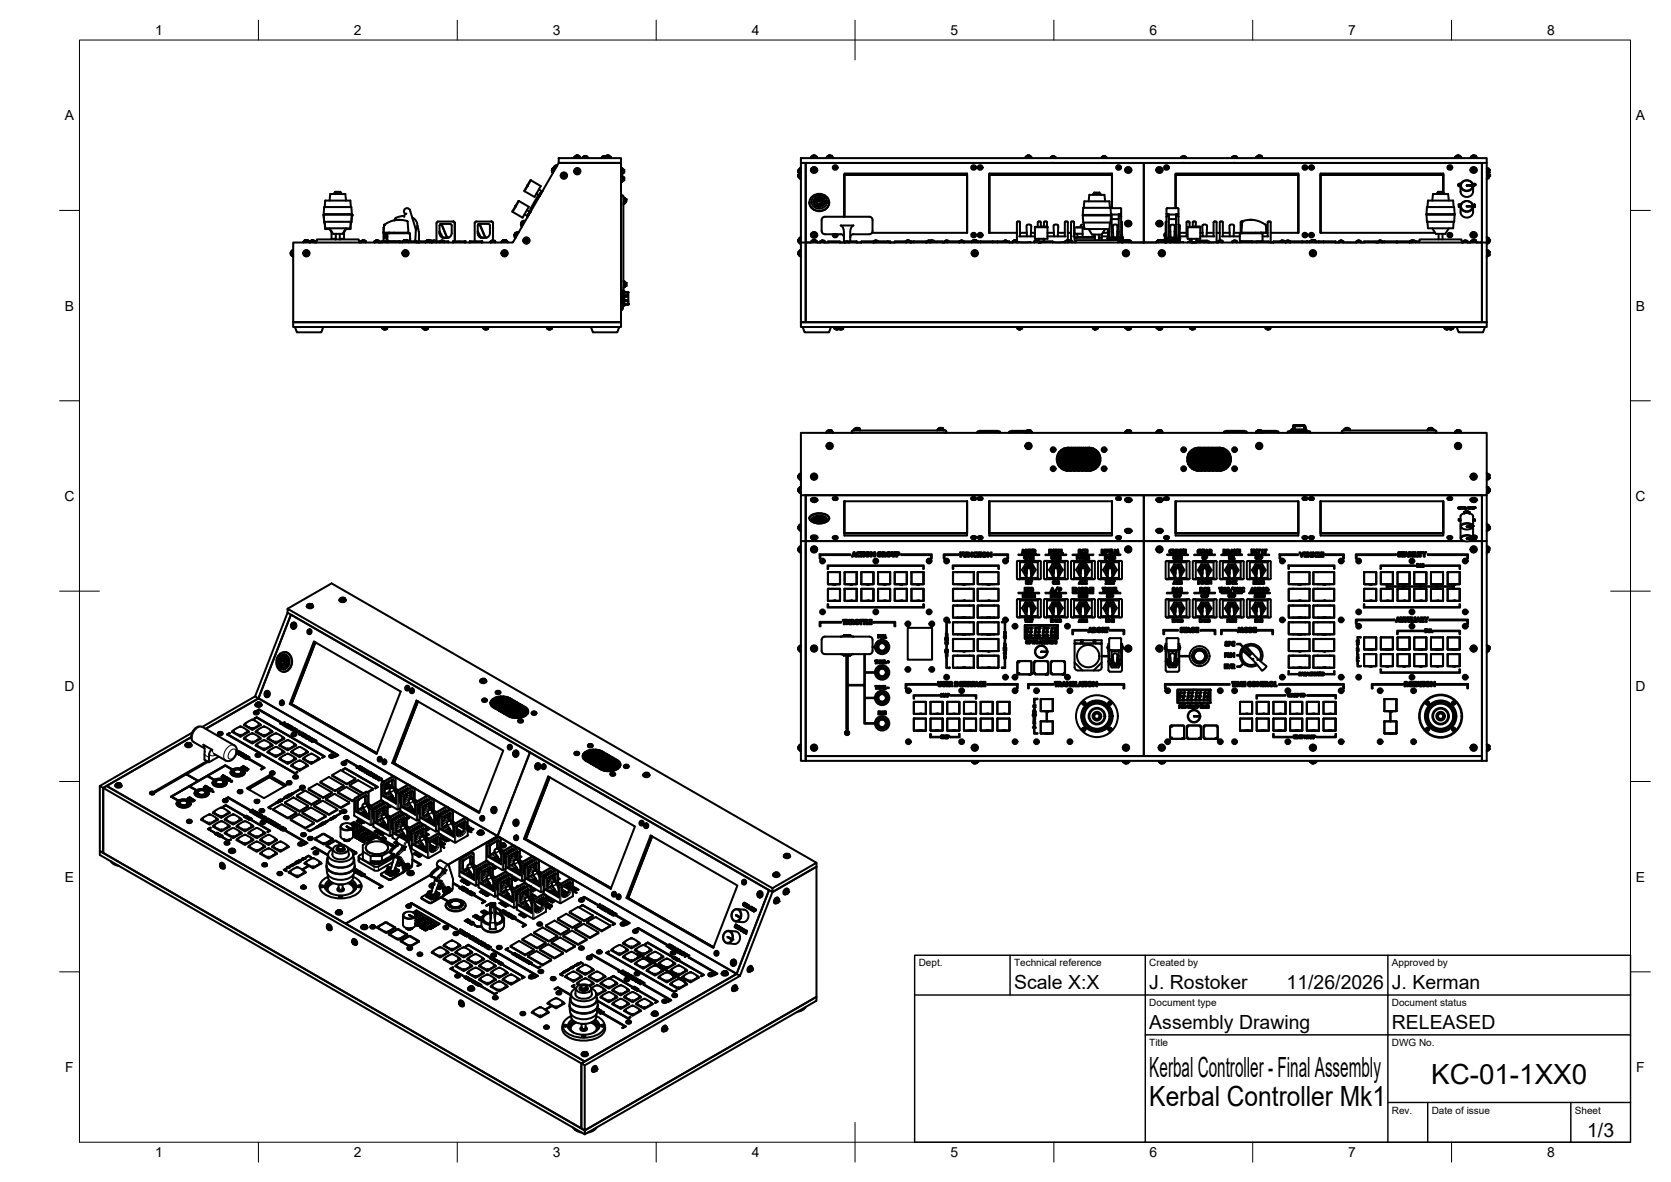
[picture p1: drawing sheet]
<svg xmlns="http://www.w3.org/2000/svg" width="420mm" height="297mm" viewBox="0 0 420 297" stroke-linecap="round" stroke-linejoin="round" font-family="sans-serif">
<defs><g id="words">
<g font-size="7">
<text x="289" y="270.6">Kerbal Controller - Final Assembly</text>
<text x="359.9" y="272.3">KC-01-1XX0</text>
<text x="289" y="278.1">Kerbal Controller Mk1</text>
</g>
<g font-size="4.9">
<text x="255" y="248.5">Scale X:X</text>
<text x="289" y="248.5">J. Rostoker</text>
<text x="323.5" y="248.5">11/26/2026</text>
<text x="350" y="248.5">J. Kerman</text>
<text x="289" y="258.6">Assembly Drawing</text>
<text x="350" y="258.6">RELEASED</text>
<text x="399.1" y="285.7">1/3</text>
</g>
<g font-size="3.5">
<text x="39" y="8.8">1</text>
<text x="89" y="8.8">2</text>
<text x="139" y="8.8">3</text>
<text x="189" y="8.8">4</text>
<text x="239" y="8.8">5</text>
<text x="289" y="8.8">6</text>
<text x="339" y="8.8">7</text>
<text x="389" y="8.8">8</text>
<text x="16.3" y="30.2">A</text>
<text x="411.3" y="30.2">A</text>
<text x="16.3" y="78">B</text>
<text x="411.3" y="78">B</text>
<text x="16.2" y="125.9">C</text>
<text x="411.2" y="125.9">C</text>
<text x="16.2" y="173.7">D</text>
<text x="411.2" y="173.7">D</text>
<text x="16.3" y="221.6">E</text>
<text x="411.3" y="221.6">E</text>
<text x="16.4" y="269.4">F</text>
<text x="411.4" y="269.4">F</text>
<text x="39" y="290.8">1</text>
<text x="89" y="290.8">2</text>
<text x="139" y="290.8">3</text>
<text x="189" y="290.8">4</text>
<text x="239" y="290.8">5</text>
<text x="289" y="290.8">6</text>
<text x="339" y="290.8">7</text>
<text x="389" y="290.8">8</text>
</g>
<g font-size="2.5">
<text x="231" y="242.9">Dept.</text>
<text x="255" y="242.9">Technical reference</text>
<text x="289" y="242.9">Created by</text>
<text x="350" y="242.9">Approved by</text>
<text x="289" y="252.8">Document type</text>
<text x="350" y="252.8">Document status</text>
<text x="289" y="262.9">Title</text>
<text x="350" y="262.9">DWG No.</text>
<text x="350" y="279.9">Rev.</text>
<text x="360" y="279.9">Date of issue</text>
<text x="396" y="279.9">Sheet</text>
</g>
</g></defs>
<!-- layer: Visible -->
<g fill="none" stroke="#000" stroke-width=".51">
<path d="M140.5 39.7h15.6v1.2h-15.6zM144.4 39.6v.1M144.4 39.6h1.5v.1M144.4 39.6h.1M144.5 39.5l.1 .1M144.5 39.5h.1M144.8 39.2l-.3 .3M145.1 39.1l-.3 .1M145.1 39.1h.1M145.2 39.1h-.1M145.2 39.1h.1M145.3 39.1l.5 .4"/>
<path d="M145.8 39.5l-.1 .1M145.8 39.5h.1M146.5 39.4l.1 .3M147 39.3h.2M147 39.3h.1M147.1 39.3l-.5 .2M147.2 39.3h.1M147.2 39.3l.5 .2M147.7 39.4l-.1 .3M151.4 39.4v.3M151.8 39.3h.2M151.8 39.3h.1"/>
<path d="M151.9 39.3l-.5 .2M152 39.3h.1M152 39.3h.2M152.2 39.5l.1 .1M152.2 39.5h.1M152.2 39.3h.1M152.6 39.1h.1M152.6 39.1l-.4 .4M152.7 39.1h.1M152.7 39.1h-.1M152.8 39.1h.1M152.8 39.1l.1 .1"/>
<path d="M152.9 39.1v.1M152.9 39.1h.1M153 39.1h.1M153.1 39.1h.1M153.1 39.1l.4 .4M153.5 39.5l-.1 .1M153.5 39.5h.1M153.6 39.6h-1.5v.1M153.6 39.6h.1M153.6 39.6v.1M201.4 39.7h172.4v1.2h-172.4zM203.9 39.6v.1"/>
<path d="M203.9 39.6h1.5l.1 .1M204 39.6h-.1M204 39.5l.1 .1M204 39.5h.1M204.4 39.1h.1M204.5 39.1l-.5 .4M204.6 39.1h-.1M204.6 39.1h.1M204.8 39.1h.1M204.9 39.1h.1M204.9 39.1l.5 .4M205.4 39.5l-.1 .1"/>
<path d="M205.4 39.5h.1M207.8 39.6v.1M207.8 39.6h1.5l.1 .1M207.8 39.6h.1M207.9 39.5l.1 .1M207.9 39.5h.1M208.2 39.2h.1M208.2 39.2l-.3 .3M208.3 39.1h.1M208.4 39.1l-.1 .1M208.5 39.1h-.1M208.5 39.1h.1"/>
<path d="M208.5 39.1h.2M208.7 39.1h.1M208.8 39.1h.1M208.8 39.1l.5 .3-.1 .2M209.3 39.5h.1M257.8 39.6v.1M257.9 39.6h1.5v.1M257.9 39.6h-.1M257.9 39.5l.1 .1M257.9 39.5h.1M258.4 39.1h.1M258.4 39.1l-.5 .4"/>
<path d="M258.5 39.1h.1M258.5 39.1h-.1M258.5 39.1l.1 .1M258.7 39.1v.1M258.7 39.1h.1M258.8 39.1h.1M258.8 39.1l.5 .4M259.3 39.5l-.1 .1M259.3 39.5h.1M264.2 39.4l.1 .3M264.7 39.3h.1M264.7 39.3h.2"/>
<path d="M264.7 39.3l-.5 .2M264.9 39.3h.1M264.9 39.3h.2M265.1 39.3h.1M265.1 39.3l.3 .2M265.4 39.4l-.1 .3M277 39.4l.1 .3M277.3 39.3h.1M277.3 39.3l-.3 .2M277.5 39.3h.2M277.5 39.3h.1M277.5 39.3h-.2"/>
<path d="M277.7 39.3h.2M277.7 39.3h.1M277.9 39.3h.1M277.9 39.3l.3 .2M278.2 39.4l-.1 .3M297 39.4l.1 .3M297.3 39.3h.1M297.3 39.3l-.3 .2M297.5 39.3h.2M297.5 39.3h.1M297.5 39.3h-.2M297.7 39.3h.1"/>
<path d="M297.7 39.3h.2M297.9 39.3h.1M297.9 39.3l.3 .2M298.2 39.4l-.1 .3M309.8 39.4l.1 .3M310.1 39.3h.1M310.1 39.3l-.2 .2M310.3 39.3h.2M310.3 39.3h.1M310.3 39.3h-.2M310.5 39.3l.5 .2M310.5 39.3h.1"/>
<path d="M311 39.4l-.1 .3M315.9 39.5h.1M315.9 39.5l.2 .1M316.4 39.1h.1M316.4 39.1l-.5 .4M316.5 39.1h.1M316.5 39.1h.2M316.7 39.1h.1M316.8 39.1h.1M316.9 39.1l.1 .1M317 39.2l.3 .3M317.3 39.5h.1"/>
<path d="M317.3 39.5l-.1 .1M317.4 39.6h-1.6v.1M317.4 39.6h.1M317.4 39.6v.1M365.8 39.6v.1M365.9 39.6h1.5v.1M365.9 39.6h-.1M365.9 39.5l.1 .1M365.9 39.5h.1M366.3 39.2l-.4 .3M366.5 39.1l-.2 .1M366.5 39.1h.1"/>
<path d="M366.5 39.1h.2M366.7 39.1h.1M366.8 39.1h.1M366.9 39.1l.1 .1M367 39.2h.1M367 39.2l.3 .2-.1 .2M367.3 39.5h.1M369.7 39.6v.1M369.8 39.6h1.5v.1M369.8 39.6h-.1M369.8 39.5h.1M370.3 39.1h.1"/>
<path d="M370.3 39.1l-.4 .3 .1 .2M370.4 39.1h-.1M370.4 39.1h.1M370.5 39.1v.1M370.6 39.1l-.1 .1M370.6 39.1h.1M370.7 39.1h.1M370.8 39.1l.4 .4M371.2 39.5h.1M371.2 39.5l-.1 .1M81.4 54l.1 1.9h.2M81.4 54h7.1l-.2 1.9h-.1"/>
<path d="M81.4 53.8l.1-1.8h6.8l.2 1.8M81.4 53.8h7.1M81.4 54.2h.1M81.4 54h.1M81.4 53.8v.2M81.5 53.8v.2M81.5 55.7h6.8M81.6 55.7l.2 1.9h1.2M81.6 52l.2-1.6h6.3l.1 1.6M81.8 57.4h6.3M82.9 50.4l.1-1.6h3.8l.2 1.6M82.9 57.4l.8 1.4h2.4l.9-1.4"/>
<path d="M82.9 57.6l.5 .8M83.4 58.2v1.8h1M83.8 48.8l.3-.2h1.7l.2 .2M84.3 48.6v-.4h1.3v.4M84.4 58.8v1.4M85.4 58.8v1.4M86.5 58.2v1.8h-1.1M87 57.6l-.5 .8M88.2 55.7l-.1 1.9h-1.2M88.4 53.8v.2M88.5 53.8v.2M96.5 57.2l-.1 1.5"/>
<path d="M96.6 56.6l-.2 1.9h6.1M96.6 56.5v.1M96.6 56.5h.1M96.8 58.7v.8h-.4v-.8h1M97.4 59.5l-.2 .3M97.4 59.8h-1v1M97.9 58.4l-.1 .2M99.2 55.3h.1M99.2 55.4h.1M100 55.3l-1.6 .2-1.8 1M100.2 55.3h.3M100.5 55.3l1.9 .3"/>
<path d="M101.6 54.3l-1.7 .3a.75 .75 0 0 0-.7 .7M101.6 54.3l.1 .2M101.9 53.8a.79 .79 0 0 1 0-1.3 .79 .79 0 0 1 1.2 .4l1.5 4.9M102.2 53.7l-.3 .1-.3 .5M102.4 55.6h.1M102.4 55.6l.1 .1M102.5 55.7l.2 2.8h-.2M102.5 58.4l.2 .2M103.1 59.7v.9M103.7 54.7a2.19 2.19 0 0 1 .9 3.2M104.6 57.8l-.2 2.8-.2-.2M104.9 56.7l.4 1.5v2.5h-.6"/>
<path d="M110.5 56.7v1.9a1.55 1.55 0 0 0 1.6 1.2 1.55 1.55 0 0 0 1.5-1.2v-1.9M110.5 58.1l.8 1.6M110.5 56.7l.4-.4-.3 .1 .6 .2 1.2 3.1M110.6 58.6a1.23 1.23 0 0 0 1.7 1.1h.6M110.7 56.4h.3M110.9 56.3h2.3M111 56.5l1.4 3.2M113.2 56.3l.4 .4M120.1 56.7v1.9M120.1 58.1l.8 1.6M120.1 58.6a1.23 1.23 0 0 0 1.8 1.1h.6M120.2 56.4l.5 .2 1.3 3.1"/>
<path d="M120.4 56.4l.4 .2 1.2 3.1M120.6 56.3l-.3 .1M122.8 56.3h-2.3l-.4 .4M122.8 56.3l.4 .4M123.2 56.7v1.9a1.56 1.56 0 0 1-1.5 1.2 1.56 1.56 0 0 1-1.6-1.2M129.4 59v.6M129.4 59h-.1M129.4 58.9v.1M129.4 59.5v.1M129.4 58.8v.1M129.5 58.7l-.1 .2M129.5 59.6h.1"/>
<path d="M129.5 58.7h.1M129.5 59.7l.1 .1M129.6 51.9l-.7 1.3M129.6 58.6l-.1 .1M129.6 51.8h.1M129.6 51.8l.1 .1zM129.6 59.5l-.1 .1M130.2 58.5l-.2-.2-.4 .3M130.4 58.4h-.2l-.7 1.3M130.5 50.5l-.8 1.3M130.5 50.5l-.9 1.3M130.5 50.5l2.5 1.5-1.3 2.2-.3 .5-2.5-1.5"/>
<path d="M131 56.1l.1 .6M131 56.1h.1M131 56v.1M131.1 56h-.1M131.1 56.7h.1M131.1 56h.1M131.1 55.8l.1 .1M131.1 55.9h.1M131.2 56.9h.1M131.2 55.9l-.1 .1M131.2 55.7v.1M131.2 56.7h-.1"/>
<path d="M131.3 55.6l-.1 .1M131.3 55.6v.1M131.8 55.5l-.5 .1M131.8 55.5v.2M131.9 55.5l-.7 1.4M131.9 53.9l.7 .4M132 55.5h.1M132 55.5h-.1M132.5 52.8l.7 .4M132.6 46.7l-.7 1.4M132.5 46.7h.1M132.6 46.6l.1 .1z"/>
<path d="M132.6 54.3h.1M132.7 46.7l-.8 1.4M132.7 54.4h.1M132.7 54.3h-.1M132.7 54.3v.1M132.9 54.2l-.2 .2M133.2 53.2l-.6 1.1M133.2 53.2l-.6 1M133.2 53.2h.1M133.3 53.2l-.4 .5M133.3 53.2h.1M133.3 53.2l-.7 1.1"/>
<path d="M133.3 53.2l-.6 1.1M133.3 53.3l-.6 1.1M133.3 53.3h.1M133.5 45.3l-.8 1.3M133.5 45.3l-.9 1.3M133.5 45.3l2.5 1.5-1.1 1.9-.5 .8-2.5-1.4M134.9 48.6l.7 .5M135.4 49l-1.4 2.4a1.76 1.76 0 0 0-.5 1.7M135.5 47.6l.7 .4M135.6 49.1h.1M135.6 49.1l-2.3 3.9M135.7 49.2h.1"/>
<path d="M135.9 49l-.2 .2M136.2 48l-.6 1.1M136.2 48h.1M136.3 48l-.4 .6M136.3 48h.1M136.3 48h-.1M136.3 48l-.7 1.1M136.4 48.1l-.7 1.1M136.4 48.1h.1M138.8 42.8v.4M138.8 42.7v.1M138.8 42.7h.1"/>
<path d="M138.8 42.6h.1M138.8 43.2h.1M138.9 42.5h-.1M138.9 42.4v.1M138.9 42.3v.1M138.9 43.4l.1 .1M138.9 43.4h.1M139 42.3h.1M139 43.2h-.1M139.3 42v.1M139.4 41.9h.1M139.4 41.8v.1"/>
<path d="M139.4 41.9l-.1 .1M139.5 42h.1M139.5 41.8h-.1M139.5 42l-.5 .3M139.6 42v.2M139.8 42.1l-.1-.1-.8 1.4M139.8 41.5h.1M140 41.7l-.2-.2-.3 .3M141.5 43.9v.1M141.5 43.9l.1 .1M141.5 43.9h.1M141.5 44.1h.1"/>
<path d="M141.6 44.1h.1M141.6 44h.1M141.6 44l-.1-.1 .1 .1M141.6 44.1v.1M141.6 44.3h.1M141.6 44.3v.1M141.6 44.2v.1M141.6 44.3l.1 .2M141.6 44l.2-.1-.2 .1M141.7 44.1v.1M141.8 44.3h.1M141.8 44.2v.1"/>
<path d="M141.8 43.9h.1M141.8 44.2l.1 .1M141.9 44.3h.1M141.9 43.9h.1M141.9 44v.1M141.9 43.8h.1M141.9 44.1l.1 .1M141.9 44.2l.2 .1M141.9 43.9v.1M142 44.1v.1M142 44.3h.1M142 43.8l-.1 .1"/>
<path d="M142 44.2h.1M142 43.8v.1M142.1 44.3h.1M142.1 44.3v.1M144.8 43v.1M144.8 43.1h.2M145 43.1l.1 .1M145 43h-.2l.2 .1M145.1 43.1h.1M145.1 43.2h.1M145.1 42.9l-.2 .1M145.1 43.3h.1"/>
<path d="M145.1 42.8h.1M145.1 43.2v.1M145.1 42.8v.1M145.1 42.9v.1M145.1 42.7v.1M145.1 43.3v.1M145.1 43.4h.1M145.1 42.7h.1M145.2 42.7v.1M145.2 43.3v.1M145.2 42.8l.2 .2M145.2 42.8h.1"/>
<path d="M145.2 43.2v.1M145.2 43.3h.1M145.2 42.8v.1M145.2 43.3v.1l-.1-.1M145.2 42.8v-.1l-.1 .1M145.2 42.9h.1M145.3 43.1h-.1M145.3 42.9l.1 .1M145.3 43.1l-.1 .1M145.4 43h.1M145.4 43.1h.1M145.4 43.1h-.1"/>
<path d="M145.4 43l.1 .1M145.5 43.1h-.2M145.5 43.1h-.1M156.1 44.2h.2v1.5M156.1 42.3h.2v1.5h-.2M156.1 45.7h.2M156.1 49.4l.4-.3 .3 .3M156.3 45.5l.1 .1M156.3 43.6l.1 .1M156.4 44.3h.1M156.4 45.6h.1M156.4 42.4h.1"/>
<path d="M156.4 43.7h.1M156.4 44.2l-.1 .2M156.4 42.3l-.1 .2M156.5 44.2l.3 .5M156.5 42.3l.3 .5M156.7 43.4h.1M156.7 49.4v23.2M156.7 51.3h.2M156.7 49.7h.2M156.7 45.3l-.2 .3M156.8 44.7h.1M156.8 42.8h.1"/>
<path d="M156.8 45h.1M156.8 43.1h.1M156.8 44.7v.1M156.8 42.8v.1M156.8 45v.1M156.8 44.9v.1M156.8 44.8v.1M156.8 43.3h.1M156.8 43.1v.1M156.8 42.9v.1M156.8 43.3l-.3 .4M156.8 42.9v.2"/>
<path d="M156.8 45.1v.2M156.9 49.7v1.5M156.9 49.9l.2-.1 .3 .4M157 49.8h.1M157 51.1h.1M157.3 50.5h.1M157.4 50.4l-.1 .1M157.4 50.2h.1M157.4 50.7h.1M157.4 50.7l-.3 .4-.2-.1M157.4 50.5h.1M157.4 50.2v.1"/>
<path d="M157.4 50.6h.1M157.4 50.3v.1M200.7 42.9v.1M200.7 43.1l.1 .1M200.7 44.1l.1 .2M200.7 44.1h.1M200.7 44.3h.1M200.7 44h.1M200.8 42.9v.2M200.8 44.1h.1M200.8 43.9v.1M200.8 44.3l.2 .5 .2-.1"/>
<path d="M200.8 43.3h.1M200.8 44.3v.2M200.8 42.8h.1M200.8 42.8v.1M200.8 43.1h.1M200.8 44v.1M200.8 43.3v.1M200.8 44h.1M200.8 44.3v.1M200.8 43.4h.1M200.8 44.4v.1M200.8 43.4l.1 .2"/>
<path d="M201 43.4l.2 .1M201 43.5l-.2 .4M201.2 42.5l-.2-.1-.2 .4M201.2 59.9l-.2-.1-.2 .5M201.2 42.3v2.6M201.2 59.7v1.5M201.3 44.9h.1M201.4 42.3h-.1M201.4 59.7h-.1M201.4 43.3l-.1 .1M201.4 40.9v20M202.6 40.9v40.1h-1.2v-20.1"/>
<path d="M203 40.9l-.1 .1M203.5 50.9a2.51 2.51 0 0 0 2.5 2.2 2.51 2.51 0 0 0 2.5-2.2M203.9 42.8a.8 .8 0 0 0 .8 .7 .8 .8 0 0 0 .8-.7M203.9 42.8l.1-.5 .6-.3 .7 .2 .2 .6M204 59h.1M204 58.6l.7-.3 .7 .5a.8 .8 0 0 1-.6 1.1 .8 .8 0 0 1-.9-1zM204.1 49.5a2.49 2.49 0 0 1 2.8-.7 2.49 2.49 0 0 1 1.5 2.6 2.55 2.55 0 0 1-2.6 1.6 2.55 2.55 0 0 1-2.3-2.1zM204.3 58.8h.1M204.3 42.4v.1M204.4 42.5h.1M204.4 58.9h.1M204.5 58.8l-.2 .1"/>
<path d="M204.5 58.7h-.2M204.5 42.4h-.2M204.5 58.7h-.1M204.5 42.4h-.1M204.5 58.8l.1 .2M204.5 42.5h.1M204.6 42.6h.1M204.6 42.5h-.3M204.6 58.8h.1M204.6 42.3l-.1 .1M204.6 50.7v.3M204.6 42.7h.1"/>
<path d="M204.6 59h.1M204.6 59l.1 .1M204.6 42.7l.1 .1M204.6 49.5a1.88 1.88 0 0 1 2.4-.2 1.88 1.88 0 0 1 .7 2.3 1.96 1.96 0 0 1-2.3 .7 1.96 1.96 0 0 1-1.3-2zM204.6 42.5h.1M204.6 58.6l-.1 .1M204.6 42.3h.1M204.6 42.4v.1M204.6 59.1h.1M204.6 42.8h.1M204.6 58.6h.2M204.6 42.3l.1 .1"/>
<path d="M204.7 59v.1M204.7 42.7v.1M204.7 50.4l-.1 .4M204.7 58.6v.1M204.7 42.3v.1M204.7 42.8h.1M204.7 58.6h.1M204.7 59.1h.1M204.7 58.7h.1M204.7 42.4h.1M204.7 42.3h.1M204.7 58.7l.1 .1"/>
<path d="M204.7 42.4l.1 .1M204.7 42.7h.1M204.7 59h.1M204.8 59l-.1 .1M204.8 42.7l-.1 .1M204.8 58.6l.1 .1M204.8 42.3h.1M204.8 58.8h.1M204.8 42.5h.1M204.8 58.9v.1M204.8 42.6h.1M204.8 58.9h.1"/>
<path d="M204.8 42.4h.1M204.8 42.5h.2M204.9 50a1.35 1.35 0 0 1 1.8-.4 1.35 1.35 0 0 1 .4 1.9 1.35 1.35 0 0 1-1.8 .3 1.35 1.35 0 0 1-.4-1.8zM204.9 50a1.32 1.32 0 0 1 1.8-.3 1.32 1.32 0 0 1 .4 1.7 1.32 1.32 0 0 1-1.8 .4 1.32 1.32 0 0 1-.4-1.8zM204.9 42.5h.1M204.9 58.7h.1M204.9 58.9h.1M204.9 42.4h.1M204.9 50a1.3 1.3 0 0 1 1.8-.3 1.3 1.3 0 0 1 .4 1.7 1.3 1.3 0 0 1-1.8 .4 1.3 1.3 0 0 1-.4-1.8zM204.9 58.8h-.1M204.9 58.7l.2 .1h-.2M204.9 42.4l.2 .1"/>
<path d="M205.4 50.7l.1 .4 .5 .2 .4-.1 .2-.5M205.4 40.9v.1M205.6 50.1l-.4 .5 .1 .5 .5 .3 .7-.1 .3-.4-.1-.5-.4-.3 .3 .5v.4l-.4 .3h-.4l-.4-.5 .3-.6M205.6 50.1l-.3 .3-.2 .4M205.6 50.1l.1 .1M205.9 50l.2 .1-.1 .6zM206.1 50.2l-.2-.1v.3M206.1 50.4v.1M206.2 50.2l.4 .1 .2 .5M206.6 55.3v2.8M206.6 58.1a.79 .79 0 0 0 .8 .8M207.3 40.9v.1"/>
<path d="M207.4 50.4v.4M207.4 50.7v.3M207.4 58.9h4M208.5 50.9h.1M209.4 58.9v.4l.5 .3 .6-.2 .1-.5M209.7 58.9l.2 .1M209.7 41.9l.1 .1M209.8 58.9v.1M209.8 41.9v.1M209.8 41.9l.1 .1M209.9 40.9v.1M209.9 42h-.1"/>
<path d="M209.9 59h.1M209.9 42h.1M209.9 59v.2M209.9 42v.2M209.9 41.8l-.1 .1M209.9 41.7v.1M209.9 41.7l.1 .3M209.9 59l.1 .2M209.9 42.1l.1 .1M209.9 41.8l.1 .2M209.9 41.8v.3M210 41.7h.1"/>
<path d="M210 59.2h.1M210 42.2h.1M210 59h.1M210 59h-.1M210 42l-.1 .1M210.1 58.9v.1zM210.1 41.7v.3v-.2M210.1 59v.2M210.1 42.1v.1M210.1 41.8l.2 .1-.1 .1 .1-.1M210.1 58.9v.1M210.1 41.8v.3l-.1-.1"/>
<path d="M210.1 41.7v.1M210.1 42v.2M210.1 59h.1M210.1 42h.1M210.2 58.9l-.1 .1M210.2 41.9l-.1 .1M210.2 59h-.1M210.2 42h-.1M210.2 59h.1M210.3 58.9l-.1 .1M210.3 58.9v.1M211.4 56.7h3.2l-.4 .2-.4 .8v3h-1.6l-.1-3-.4-.8z"/>
<path d="M211.4 58.9a.79 .79 0 0 1 .8 .7M212.3 44h30.9v14.5v-14.5h-30.9v10.5zM212.3 54.5v-10.9h30.9v14.9h-23.9M212.3 43.9h30.9M214.6 58.9h4M214.6 58.9a.79 .79 0 0 0-.8 .7M218.6 54.5h-11.2a.79 .79 0 0 0-.8 .8M218.6 54.5a1.26 1.26 0 0 1 .8 1.6v1.2a1.28 1.28 0 0 1-.8 1.6M244.5 58.9l.1 .1M244.5 41.9l.1 .1M244.5 41.9l.2 .1M244.7 41.9v.1"/>
<path d="M244.7 58.9v.1M244.7 59h-.1M244.7 58.8l-.2 .2M244.7 41.9h-.1M244.7 59h.1M244.7 42h.1M244.7 58.8l.1 .3M244.7 41.8l.1 .3M244.7 58.8h.1M244.7 41.8h.1M244.7 59l.2 .2M244.7 58.7l.1 .3"/>
<path d="M244.7 42.1l.2 .1M244.7 41.7l.1 .3M244.7 58.8l.1 .2M244.7 41.8l.1 .2M244.7 59v.2M244.7 42v.2M244.8 59l-.1 .1M244.8 42l-.1 .1M244.8 59h.1M244.9 59.1h.1M244.9 42.1h.1M244.9 58.8h.1"/>
<path d="M244.9 41.8h.1M244.9 58.7v.3v-.2M244.9 41.7v.3v-.2M244.9 59v.2M244.9 42.1v.1M244.9 58.7l-.2 .1M244.9 41.7l-.2 .1M244.9 58.7v.1M244.9 41.7v.1M244.9 42v.2M244.9 59h.1M244.9 58.8v.2"/>
<path d="M244.9 41.8v.3l-.1-.1M245 41.9v.1M245 58.9v.1M245 59h-.1M245 42h-.1M245 58.8l.1 .2M245 59h.1M245 41.9h.1M245.1 58.9l-.1 .1M245.1 41.9l-.1 .1M246.2 58.9v.1M246.2 41.9v.1"/>
<path d="M246.2 41.9l.1 .1M246.3 58.9v.1M246.3 41.9v.1M246.3 59h-.1M246.3 58.8l-.1 .2M246.3 41.9h-.1M246.3 59h.1M246.3 42h.1M246.4 58.8h-.1M246.4 41.8h-.1M246.4 58.8v.2M246.4 41.8v.3"/>
<path d="M246.4 59l.1 .2M246.4 42l.1 .2M246.4 58.7v.3M246.4 41.7v.1M246.4 58.7h.1M246.4 41.7h.1M246.4 41.7v.3M246.4 59v.2M246.4 42.1v.1M246.4 41.8v.2M246.4 58.8h.1M246.4 41.8h.1"/>
<path d="M246.4 42v.1M246.4 59h.1M246.5 58.7v.3v-.2M246.5 41.7v.3v-.2M246.5 59v.2M246.5 42.1v.1M246.5 58.8h.1M246.5 41.8h.1M246.5 58.8v.2M246.5 41.8v.3l-.1-.1M246.6 58.7v.1M246.6 41.7v.1"/>
<path d="M246.6 58.8h.1M246.6 41.8h.1M246.6 59v.2M246.6 42v.2M246.6 59h-.1M246.6 42h-.1M246.6 58.8l.1 .2M246.6 59h.1M246.6 41.9h.1M246.6 58.9v.1M246.6 41.9v.1M246.7 41.9l-.1 .1"/>
<path d="M246.7 58.9v.1M246.7 41.9v.1M248.8 44h30.8v8.3v-8.7h-30.8v14.9M248.8 58.5h6.9M248.8 43.9h30.8M255.9 55.7h.4M255.9 55.7l-.2 .2v4.7M256.3 59.4h3.9M256.3 55.7l.2 .2v3.5M256.5 58.5h1.7M257.3 40.9v.1M258.2 59.4l-.1-2.7a.68 .68 0 0 1 1.1 0v2.7"/>
<path d="M259.2 58.5h1M259.9 40.9v.1M260.2 57.1h3.2M260.2 57.1v2.9h3.2v-2.8M261.1 55.7h.4M261.1 55.7l-.2 .2v1.1M261.5 55.7l.2 .2v1.1M262.7 55.7h.4M262.7 55.7l-.2 .2v1.1M263.1 55.7l.1 .2v1.1M263.3 57l-3.1 .1M263.3 57h-1.5h1.6v.2"/>
<path d="M263.4 59.4h4.5M263.4 58.5h1.6M264.3 40.9v.1M264.5 40.9h.2M264.9 40.9l-.2 .1M265 59.4l-.1-2.7a.68 .68 0 0 1 1.1 0v2.7M265.1 40.9v.1M266 58.5h1.7M266.2 40.9v.1M267.7 55.9v3.5M267.9 55.7h.4M268 55.7l-.2 .2"/>
<path d="M268.3 55.7l.2 .2M268.5 55.9v4.6M268.5 58.5h.8M269.5 55.7h.4M269.5 55.7l-.2 .2v4.6M269.9 59.4h.3M269.9 55.7l.2 .2v3.5M270.1 58.5h.1M270.2 58.7h2M270.8 57.1h1.8l-2.4 .1v2.6M270.8 57.1v.1M270.9 58.7v.8"/>
<path d="M272.2 59.5h-1.4v.3M272.2 58.7v.8h2.8M272.2 57.2v1.5M272.2 54.2h7.2l-.2 1.7h-6.8zM272.4 54v.2M272.4 52.2h6.8l.2 1.8h-7.2zM272.5 52.2l.1-1.6h6.4l.1 1.6M272.5 55.9l.1 1.7h6.4l.1-1.7M272.6 56.4l-.8 .2-.1 .5M273.7 50.6l.2-1.6h3.8l.2 1.6M273.7 57.6l.9 1.4h2.4M274.7 49l.2-.2h1.8l.2 .2"/>
<path d="M275 59.5h.3M275 59v.5M275.1 48.8v-.4h1.4v.4M275.3 59.8h-5.1v1.1M275.3 59v1.4M276.2 40.9v.1M276.3 59.5l.1 .3M276.3 59.8h.7M276.3 59v1.4M277 59v1.4M277 59.4h1.7M277.3 58.5h1.3"/>
<path d="M277.3 40.9h.2M277.7 40.9l-.2 .1M277.9 40.9v.1M277.9 57.6l-.9 1.4M278.1 40.9l.1 .1M278.5 57.6l.1 1.8M278.6 59.6v.7M278.6 59.5v.8M278.6 59.5h.1M278.6 59.5v.1M278.8 59.7h.1M278.8 59.4h.1"/>
<path d="M278.9 57.6v2.6M279.2 59.9h1M279.2 52.3h2.5M279.2 59.9v.3M279.3 54v.2M279.3 53.8h.2v5.9M279.3 54.3h.2M279.5 58.3h.4M279.5 58.2h.4M279.5 55.1h1.8M279.5 53.9h1.8M279.6 44h-30.8v14.5"/>
<path d="M279.9 59.7l-.1-3a.65 .65 0 0 1 1.1-.1v3.1M280.2 59.7h-.8l-.2 .2M280.6 59.9h1M280.6 59.7h.8l.2 .2v.3M280.9 58.3h.4M280.9 58.2h.4M281 41.9v.1M281 41.9l.1 .1M281.1 41.9v.1M281.1 41.9h-.1M281.1 42h.1M281.2 41.8v.3"/>
<path d="M281.2 41.8h-.1M281.2 41.7v.3M281.2 42.1v.1M281.2 41.8v.2M281.2 41.8h.1M281.2 42v.2M281.2 41.7v.1M281.2 41.7l.2 .1M281.2 42v.1M281.3 54.3h.4M281.3 41.7v.3v-.2M281.3 41.8h.1"/>
<path d="M281.3 42.1v.1M281.4 42l-.2 .2M281.4 41.8l-.1 .3-.1-.1M281.4 41.8h.1M281.4 41.9v.1M281.4 42h-.1M281.4 41.9h.1M281.5 41.9v.1M281.5 41.9l-.1 .1M281.7 52.3l.2 .2v1.2l-.6 .1v5.9M281.7 54.3l.2 .2M281.9 54.5v5.7"/>
<path d="M281.9 59.7h.1M281.9 53.7v.8M281.9 55.7l.2 .2v3.1M282.2 59.5h.1M282.2 59.5v.7M282.2 59.5v.8M282.9 42.8a.8 .8 0 0 0 .8 .7 .8 .8 0 0 0 .8-.7M282.9 42.8l.1-.5 .6-.3 .6 .2 .3 .6M283.1 55.7l.7-.2 .6 .4a.8 .8 0 0 1-.6 1.1 .8 .8 0 0 1-.9-.9zM283.4 42.5h.1M283.4 56h.1M283.4 42.5h-.1"/>
<path d="M283.4 42.4l-.1 .1M283.4 55.9h-.1l.1 .1M283.5 42.4h-.1M283.5 55.9h-.1M283.5 42.5h.1M283.5 56h.1M283.5 42.4h.1M283.5 55.8h.1M283.6 42.4h-.1M283.6 55.8l-.1 .1M283.6 42.6h.1M283.6 56h.1"/>
<path d="M283.6 56v.1M283.6 42.3h.1M283.6 42.7h.1M283.6 56.1h.1M283.6 42.7l.1 .1M283.6 56.1l.1 .1M283.6 55.7v.1M283.6 42.4v.1M283.6 55.9v.1M283.6 55.7h.1M283.6 42.7v.1M283.6 56.1v.1"/>
<path d="M283.7 42.3v.1M283.7 55.8h.1M283.7 42.8h.1M283.7 56.2v.1M283.7 42.3h.1M283.7 56.2h.1M283.7 42.4h.1M283.7 55.8l.1 .2M283.7 42.4h.2M283.7 42.4l.1 .1M283.7 55.8v.1M283.7 42.7h.1"/>
<path d="M283.7 56.1h.1M283.7 42.7v.1M283.7 56.1v.1M283.7 42.7l-.1 .1M283.7 56.1l-.1 .1M283.8 42.3h.1M283.8 55.7v.1M283.8 55.8l.1 .1M283.8 42.6h.1M283.8 56v.1M283.8 42.5h.1M283.8 56h.1"/>
<path d="M283.9 42.5h.1M283.9 42.4h.1M283.9 55.9h.1M283.9 42.5h-.1M283.9 56h-.1M283.9 42.4l.2 .1M283.9 55.9h.2l-.2 .1M285.2 40.9v.1M290 40.9v.1M290.7 42.8l.2-.5 .5-.3 .7 .3 .2 .5M290.7 42.8a.8 .8 0 0 0 .8 .7 .8 .8 0 0 0 .8-.7M291.3 42.5h.1"/>
<path d="M291.3 42.5h-.1M291.3 42.4l-.1 .1M291.3 55.9l-.1 .1h.2M291.3 42.4h.1M291.3 55.9h.1M291.3 56h.1M291.4 42.6h.1M291.4 42.4h-.1M291.4 56h.1M291.4 55.8l-.1 .1M291.4 56l.1 .1M291.5 42.3h-.1"/>
<path d="M291.5 55.7l-.1 .1M291.5 42.3h.1M291.5 42.7h.1M291.5 56.1h.1M291.5 42.7v.1M291.5 56.1v.1M291.5 55.7h.1M291.5 42.4v.1M291.5 42.8h.1M291.5 56.2v.1M291.5 56.2h.1M291.5 42.3v.1"/>
<path d="M291.5 55.8v.1M291.5 42.4h.1M291.5 55.8l.1 .2M291.6 42.8h-.1M291.6 56.2h-.1M291.6 42.4v.1M291.6 42.7v.1M291.6 56.1v.1M291.6 42.3h.1M291.6 42.7h.1M291.6 56.1h.1M291.6 42.7l-.1 .1"/>
<path d="M291.6 56.1l-.1 .1M291.6 55.7v.1M291.6 42.5h.1M291.6 55.9v.1M291.6 42.3l.1 .1M291.6 55.8l.1 .1M291.6 42.6h.1M291.6 56v.1M291.6 56h.1M291.7 42.6h-.1M291.7 56h-.1M291.7 42.4h.1"/>
<path d="M291.7 42.5h.1M291.7 55.9h.1M291.7 56h.1M291.8 42.5h-.1M291.8 56h-.1M291.8 42.4h.1M291.8 42.5h.1M291.8 55.9h.1M291.8 56h.1M291.9 42.4v.1M291.9 55.9v.1M292.3 56.2a.8 .8 0 0 1-.9 .8 .8 .8 0 0 1-.6-1.1l.4-.4h.5l.5 .3 .1 .4"/>
<path d="M293 59.6v.7M293 59.5v.8M293 59.5h.1M293 59.5l-.1 .1M293 58.9l.1 .1M293 41.9l.1 .1M293 41.9v.1M293.1 59h.1v1.2M293.1 59v1.6M293.1 59h-.1M293.1 58.6l-.4 .4 .3 .5M293.1 58.8l-.1 .2"/>
<path d="M293.2 41.9v.1M293.2 42h-.2M293.2 41.9h-.2M293.2 42h.1M293.2 41.8h.1M293.2 41.7l.1 .3M293.2 42.1v.1M293.2 41.8l.1 .2M293.2 41.8v.3M293.2 42v.2M293.2 41.7v.1M293.2 41.7h.2"/>
<path d="M293.2 42.2h.2M293.2 59.7h.1M293.3 42l-.1 .1M293.3 54.5v5.7M293.3 53.7v.8M293.3 55.7l-.2 .2v3.1M293.4 41.7l-.1 .3 .1-.2M293.4 41.8h.1M293.4 42.1l-.1 .1M293.4 41.7v.1M293.4 42v.2M293.4 42h.1"/>
<path d="M293.4 41.8v.3l-.1-.1M293.4 41.8l.2 .1-.1 .1 .1-.1M293.5 41.9v.1M293.5 42h-.1M293.6 59.9h1M293.6 59.9v.3M293.9 54.3h-.4l-.2 .2M293.9 58.3h.4M293.9 58.2h.4M293.9 55.1h1.8M293.9 53.9h1.8M294.3 59.7l-.1-3a.71 .71 0 0 1 1.2 0l-.1 3"/>
<path d="M294.6 59.7h-.8l-.2 .2M294.6 59.9v.3M295 59.7v.5M295 59.7h-.4v.2M295 59.9h1M295 59.7h.8l.2 .5M295.3 58.3h.4M295.3 58.2h.4M295.6 52.3v-8.3h30.9v14.5M295.6 52.3v-8.7h30.9v14.9M295.6 43.9h30.9M295.7 54.3h.4"/>
<path d="M296.1 52.3h-2.6l-.2 .2v1.2l.6 .1v5.9M296.1 52.3l.2 .2v1.2l-.6 .1v5.9M296.1 54.3l.2 .2M296.3 56.4l.4 .4-.1 2.6h1.9M296.3 54.5v5.5l.1 .2v-1.2h.1v1.8M296.3 53.7v.8M296.3 59.7h.1M296.3 59.4h.1M296.5 59.5h.1M296.6 59.5l.1 .7M296.6 59.5v.8M296.6 58.5h1.7"/>
<path d="M297.1 40.9v.1M297.3 40.9v.1M297.5 40.9l-.1 .1M297.7 40.9l-.2 .1M297.9 40.9v.1M298.5 55.7h.4M298.5 55.7l-.2 .2v3.5M298.6 57.1h3.2M298.6 57.1l3.2-.1h-1.6h1.6v.2M298.6 57.1v2.9h3.2v-2.8M298.9 55.7l.2 .2v1.1M299 40.9v.1"/>
<path d="M300.1 55.7h.4M300.1 55.7l-.2 .2v1.1M300.5 55.7l.2 .2v1.1M301.8 59.4h3.6M301.8 58.5h.6M302.4 59.4l-.1-2.7a.68 .68 0 0 1 1.2 0l-.1 2.7M303.4 58.5h1.7M305.1 55.9v3.5M305.4 55.7h.3M305.4 55.7l-.2 .2M305.7 55.7l.2 .2M305.9 55.9v4.9"/>
<path d="M305.9 58.5h.8M306.9 55.7h.4M306.9 55.7l-.2 .2v4.6M307.3 59.4h4.4M307.3 55.7l.2 .2v3.5M307.5 58.5h1.7M309 40.9l.1 .1M309.2 59.4l-.1-2.7a.68 .68 0 0 1 1.2 0l-.1 2.7M310.1 40.9h.2M310.2 58.5h1.8M310.5 40.9l-.2 .1M310.7 40.9v.1"/>
<path d="M310.9 40.9l.1 .1M311.7 58.7v1.8M311.8 58.7h5.7M312.1 55.7h.3M312.2 55.7l-.2 .2v2.7M312.3 58.4l-.1 .2M312.3 55.7l-.2 2.8h6.3l-.1-1.9M312.4 55.6l1.2-.3h1.7l1.6 .4 1.3 .8M312.5 55.6l-.1 .1M312.5 55.6h.1M314.5 55.2h.1M315.3 40.9v.1"/>
<path d="M316.9 58.4l.2 .2M317 58.5h1.7M317.5 58.7v1.8M317.5 59.4h1.4M317.9 40.9v.1M318.2 56.5h.1M318.2 56.5l.1 .1M318.9 55.7h.4M318.9 55.7l-.2 .2v3.5M319.3 55.7l.2 .2v5M319.5 58.5h7M326.5 44h-30.9v8.3"/>
<path d="M327.8 58.9l.1 .1M327.8 41.9l.1 .1M327.8 41.9l.2 .1M328 41.9v.1M328 58.9v.1M328 59h-.2M328 58.8l-.2 .2M328 41.9h-.2M328 59h.1M328 42h.1M328 58.8h.1M328 41.8h.1"/>
<path d="M328 58.8l.1 .2M328 41.8v.3M328 41.8l.1 .2M328 42v.2M328 58.7v.1M328 41.7v.1M328 58.7h.2M328 41.7h.2M328 59l.2 .2M328 58.7l.1 .3M328 42.1l.2 .1M328 41.7l.1 .3"/>
<path d="M328 59v.2M328.1 42l-.1 .1M328.1 59h.1M328.2 58.7l-.1 .3 .1-.2M328.2 41.7l-.1 .3 .1-.2M328.2 59v.2M328.2 42.1v.1M328.2 58.8h.1M328.2 41.8h.1M328.2 58.8l-.1 .2M328.2 41.8v.3l-.1-.1M328.2 58.7v.1"/>
<path d="M328.2 41.7v.1M328.2 42v.2M328.2 59h.1M328.2 42h.1M328.3 41.9v.1M328.3 58.9v.1M328.3 59h-.1M328.3 42h-.1M328.3 58.8l.1 .2M328.3 59h.1M328.3 41.9h.1M328.4 58.9l-.1 .1"/>
<path d="M328.4 41.9l-.1 .1M329.5 58.9l.1 .1M329.5 41.9v.1M329.6 41.9v.1M329.6 58.9v.1M329.6 58.8l-.1 .2M329.6 42h-.1M329.6 59h.1M329.6 42h.1M329.6 58.8l.1 .2M329.6 41.8l.1 .3M329.7 42h.1"/>
<path d="M329.7 59v.2M329.7 42v.2M329.7 58.8h-.1M329.7 41.8l-.2 .2M329.7 41.8v.2M329.7 59l.1 .2M329.7 42.1l.1 .1M329.7 58.8h.1M329.7 41.8h.1M329.7 58.7h.1M329.7 41.7h.1M329.7 59v-.3v.3"/>
<path d="M329.7 42v.1M329.7 59h.1M329.8 58.7v.3v-.2M329.8 41.7v.3v-.2M329.8 59v.2M329.8 42.1v.1M329.8 58.8v.2M329.8 41.8h.1M329.8 41.8v.2M329.8 58.7v.1M329.8 41.7v.1M329.8 42v.2"/>
<path d="M329.9 59h-.1M329.9 42h-.1M329.9 58.8h.1M329.9 41.8h.1M329.9 41.9v.1M329.9 58.9v.1M329.9 59h.1M329.9 42h.1M329.9 58.8l.1 .2M329.9 41.9h.1M330 58.9v.1M330 41.9v.1"/>
<path d="M330 41.9l-.1 .1M332 43.9h30.9M358.7 54h7.1l-.2 1.7h-6.8zM358.8 53.8v.2M358.8 52h6.8l.2 1.8h-7.1zM358.9 52l.2-1.6h6.3l.1 1.6M358.9 55.7l.2 1.7h6.3l.1-1.7M360.1 50.4l.2-1.6h3.8l.2 1.6M360.1 57.4l.9 1.4h2.4l.9-1.4M361.1 48.8l.2-.2h1.8l.2 .2M361.7 58.8v1.4M362.7 58.8v1.4"/>
<path d="M362.9 48.2h-1.4v.4M362.9 44h-30.9v14.5v-14.5h30.9v4.6v-5h-30.9v14.9h28.8M364.3 58.9v.1M364.3 41.9v.1M364.3 41.9l.1 .1M364.4 41.9v.1M364.4 58.9v.1M364.4 59h-.1M364.4 58.8l-.1 .2M364.4 41.9h-.1M364.4 59h.1M364.4 42h.1"/>
<path d="M364.4 58.8l.1 .2M364.4 41.8l.1 .3M364.5 58.8h-.1M364.5 41.8h-.1M364.5 59v.2M364.5 42.1v.1M364.5 41.8v.2M364.5 59h.1M364.5 42h.1M364.5 58.7v.3M364.5 41.7v.1M364.5 58.7h.1"/>
<path d="M364.5 41.7h.1M364.5 41.7v.3M364.5 58.8h.1M364.5 41.8h.1M364.5 42v.1M364.6 58.7v.3v-.2M364.6 41.7v.3v-.2M364.6 59v.2M364.6 42.1v.1M364.6 58.7v.1M364.6 41.7v.1M364.7 58.8h.1"/>
<path d="M364.7 41.8h.1M364.7 58.8l-.1 .2M364.7 41.8l-.1 .3-.1-.1M364.7 59h.1M364.7 41.9v.1M364.7 58.9v.1M364.7 42h.1M364.7 58.8l.1 .2M364.7 41.9h.1M364.8 58.9v.1M364.8 41.9v.1M364.8 41.9l-.1 .1"/>
<path d="M365.3 40.9v.1M365.7 53.8v.2M366.7 46.3l.5-.1-.4 .3 .4 .3-.5-.1zM366.8 46.5l.2 .3 .2-.1v1.4a1.59 1.59 0 0 0 1.6 1.4 1.59 1.59 0 0 0 1.6-1.4v-1.4M366.8 51.4h.4M366.8 46.5h.1M366.9 51.6l.3-.2h-.4v.6h.4l-.3-.1M366.9 52h.3M367.2 51.7l-.3-.1h.3l-.3 .1v.3M367.2 46.2h-.4l-.2 .3M367.2 51.9v1.4a1.59 1.59 0 0 0 1.6 1.4 1.59 1.59 0 0 0 1.6-1.4v-1.4M367.2 52h.1"/>
<path d="M367.3 46.2v.1M367.3 51.4h.1M367.9 40.9v.1M368.8 46.6l1.6 .1zM368.8 51.8l1.6 .1zM368.8 46.7l1.6-.1v.1M368.8 51.8h1.6v.1M369.7 42.8l.2-.5 .5-.3 .7 .3 .2 .5M369.7 42.8a.8 .8 0 0 0 .8 .7 .8 .8 0 0 0 .8-.7M369.8 40.9v.1M369.8 59h.1M369.9 58.6l.7-.3 .6 .4a.79 .79 0 0 1-.5 1.1 .79 .79 0 0 1-1-.8z"/>
<path d="M370.3 46.6a1.45 1.45 0 0 0-1.7-1.2 1.45 1.45 0 0 0-1.2 1.6 1.52 1.52 0 0 0 1.6 .9 1.52 1.52 0 0 0 1.3-1.2M370.3 51.8a1.45 1.45 0 0 0-1.7-1.3 1.45 1.45 0 0 0-1.2 1.7 1.52 1.52 0 0 0 1.6 .9 1.52 1.52 0 0 0 1.3-1.3M370.3 42.5h.1M370.3 46.2l.1 .3M370.3 58.9h.1M370.3 42.4l-.1 .1M370.3 58.7l-.1 .1h.1M370.3 46.3l.1 .1M370.3 42.4h.1M370.3 58.7h.1M370.3 58.8l.2 .2M370.4 42.5h.1"/>
<path d="M370.4 42.6h.1M370.4 46.6a1.55 1.55 0 0 0-1.8-1.3 1.55 1.55 0 0 0-1.3 1.8 1.63 1.63 0 0 0 1.7 .9 1.63 1.63 0 0 0 1.4-1.3M370.4 51.8a1.55 1.55 0 0 0-1.8-1.3 1.55 1.55 0 0 0-1.3 1.8 1.63 1.63 0 0 0 1.7 .9 1.63 1.63 0 0 0 1.4-1.3M370.4 51.8l-1.6 .1M370.4 52l.3-.4 .1 .4h.1M370.4 46.7v.1M370.4 46.8h.1M370.4 42.5h-.2M370.4 42.3l-.1 .1M370.5 42.5h-.1M370.5 42.3h.1M370.5 58.6l-.2 .1"/>
<path d="M370.5 42.7h.1M370.5 59h.1M370.5 42.7v.1M370.5 59v.1M370.5 58.6l.1-.1v.2M370.5 58.7h.1M370.5 58.7v.1M370.5 42.4l-.1 .1M370.5 42.8h.1M370.5 59.1h.1M370.5 42.4h.1M370.5 46.2h.4l.1 .2"/>
<path d="M370.6 42.3l-.1 .1M370.6 42.4v.1M370.6 42.7v.1M370.6 59v.1M370.6 58.8l.1 .1M370.6 42.7h.1M370.6 59h.1M370.6 42.7l-.1 .1M370.6 59l-.1 .1M370.6 42.3h.1M370.6 42.6h.1M370.6 58.9v.1"/>
<path d="M370.6 42.5h.3M370.6 58.9h.1M370.7 42.4h.1M370.7 58.7h.1M370.7 51.4l-.2 .4-.1-.2M370.7 46.5l.1-.2v.2M370.7 42.5h.1M370.7 58.9h.1M370.7 58.8h.1M370.8 42.4l.1 .1M370.8 58.7l.1 .1h-.1M370.8 51.4l.1 .6-.1-.6-.3 .4-.1-.2"/>
<path d="M370.8 51.4h-.1M370.9 46.4l-.2 .1 .1-.1M370.9 46.4h.1M371 46.5v-.3h-.5v.6l.3-.2M371 46.5l-.2 .1M372.2 40.9l.1 .1M372.6 40.9v20M373.8 59.7h.2v1.5M373.8 43.3l.2 .1M373.8 42.3h.2v1.1M373.8 40.9v40.1h-1.2v-20.1M373.8 44.9h.1"/>
<path d="M374 43.4v1.5M374 44.9h-.1M374 59.9l.2-.1 .3 .5M374 42.5l.2-.1 .2 .4M374.2 43.5l.3 .4M374.2 43.4l-.2 .1M374.4 44.4h.1M374.4 43.4h.1M374.4 43.4l-.1 .2M374.4 44h.1M374.4 44.3v.2M374.4 43.3h.1"/>
<path d="M374.4 42.8h.1M374.4 44.1h.1M374.4 44.3h.1M374.4 44.3v.1M374.4 43.3v.1M374.5 44v.1M374.5 44.1h.1M374.5 43.1h.1M374.5 44h.1M374.5 42.8v.1M374.5 44.1v.2M374.5 43.1v.1"/>
<path d="M374.5 42.9v.1M374.5 44h-.1M374.5 44.3l-.3 .5-.2-.1M374.5 42.9l-.1 .2M73.1 63.8v.1M73.1 63.5h.1M73.1 63.6h.1M73.1 63.6l.1 .1M73.1 63.7h.1M73.1 63.4h.1M73.1 63.9h.1M73.1 63.4v.1"/>
<path d="M73.1 63.9l.3 .4 .2-.1M73.6 62.9v1.5M73.6 63.1l-.2-.1-.3 .4M73.6 64.4h.1M73.6 64.5h.1M73.7 62.9h-.1M73.7 60.9h55.2l11.6-20h15.6v40.1h-82.4zM76.3 60.7l.2 .1M76.3 60.7h.1M76.7 63.7h.1M76.8 63.6h-.1l.1 .1M76.8 60.3h.1"/>
<path d="M76.8 63.6h.1M76.8 63.7h.1M76.8 60.3l-.5 .4M76.8 63.7l.2 .2M76.8 60.3h.2M76.9 63.6h-.1M76.9 63.7l.1 .1M76.9 63.5l-.2 .1M77 60.3l.1 .1M77 63.4h.1M77 63.9h.1M77 63.8v.1"/>
<path d="M77 63.4l-.1 .1M77 63.5l-.1 .1M77 63.4v.1M77 63.9v.1M77 63.3h.1M77 63.3v.1M77.1 63.9l-.1 .1M77.1 63.3v.1M77.1 63.4v.1M77.1 63.4h.1M77.1 63.8v.1M77.1 60.3v.1"/>
<path d="M77.1 63.9h.1M77.1 63.3l.1 .2M77.1 63.5l.1 .1M77.1 60.3h.1M77.1 63.5l.3 .1M77.2 60.3h-.1M77.2 63.6h.1M77.2 63.7l-.1 .1M77.2 60.3h.1M77.2 63.6h.2M77.2 63.7h.1M77.3 63.7l-.2 .3"/>
<path d="M77.3 63.7h-.1M77.3 60.3l.4 .3-.1 .2M77.4 63.6h.1M77.4 63.6l-.1 .1M77.4 63.7h-.1M77.7 60.7h.1M77.8 60.8h-1.5l-.1 .1M77.8 60.8v.1M77.9 60.7l.1 .2M78 60.7h.1M78.2 60.5l-.2 .1M78.3 60.5h.1"/>
<path d="M78.3 60.5h-.1M78.4 60.5h.2M78.4 60.5l-.4 .2M78.4 60.5h.1M78.5 60.5h.1M78.6 60.5h.1M78.7 60.5h.1M78.7 60.5l.4 .2M78.8 60.5h.1M78.9 60.5l.2 .1M79.1 60.7h.1M79.1 60.7l-.1 .2"/>
<path d="M79.5 60.8l-.1 .1M79.5 60.9l.2-.7h10.5l.1 .7M84.3 60v.2M85.5 60v.2M90.3 60.6h.5M90.3 60.9h.4M90.7 60.9h.1M90.7 60.7v.2M90.8 60.7h-.1M91 60.5l-.2 .1M91 60.5h.1M91.1 60.5h.1"/>
<path d="M91.1 60.5h-.1M91.2 60.5l-.4 .2M91.2 60.5h.1M91.2 60.5h.2M91.3 60.5h.1M91.4 60.5h.1M91.5 60.5h.1M91.6 60.5h.1M91.6 60.5l.3 .2M91.7 60.5l.2 .1M91.9 60.7h.1M91.9 60.7v.2"/>
<path d="M91.9 60.9h.1M94.1 60.7v.2M94.1 60.9h.1M94.2 60.7h.1M94.2 60.7h-.1M94.4 60.5l-.2 .1M94.4 60.5h.1M94.5 60.5h.1M94.5 60.5h-.1M94.6 60.5l-.4 .2M94.6 60.5h.1M94.7 60.5h.1"/>
<path d="M94.8 60.5h.1M94.8 60.5h-.1M94.9 60.5h.1M94.9 60.5l.4 .2M95 60.5l.3 .2M95.3 60.6h.8M95.3 60.7v.2M95.3 60.9l.4-.1-.1 .1M95.4 60.9h-.1M95.8 60.8h.3zM96.1 60.8h.1M96.1 60.7v.1"/>
<path d="M96.1 60.7h.1M96.4 60.5l-.3 .1M97.1 60.8h-1v.1M97.1 60.7v.2M97.2 60.6h.4M97.2 60.6v.1M97.2 60.6v-.4h.2h-.2v.4h.2M97.5 60.6h3.8M97.5 60.6v-2h5.6l-.1 2M97.5 60.9l.1-.3h2.9v.3M101.2 60.7h.1M101.3 60.7l.1 .1"/>
<path d="M101.6 63.7h.1M101.7 63.6h-.1l.1 .1M101.7 60.3h.1M101.7 63.6h.1M101.7 63.7h.1M101.7 60.3l-.4 .4M101.8 63.8l.1 .1M101.8 60.3h.1M101.8 63.5l-.2 .1M101.8 60.3h-.1M101.8 63.7l.1 .1M101.8 63.5h.1"/>
<path d="M101.8 63.6h-.1M101.9 63.8v.1M101.9 60.3h.1M101.9 63.5l-.1 .1M101.9 60.3v.1M101.9 63.4h.1M101.9 63.9h.1M101.9 63.9v.1M101.9 63.3v.1M101.9 63.4v.1M101.9 60.4h.1M101.9 63.3l.1 .1"/>
<path d="M102 63.9l-.1 .1M102 63.4v.1M102 63.4h.1M102 63.8v.1M102 60.3v.1M102 63.9h.1M102 63.5v.1M102 60.3h.1M102 60.3h.2M102 63.5l.2 .1M102 63.6h.2M102 63.7v.1"/>
<path d="M102.2 60.3h.1M102.2 63.6h.1M102.2 63.7h.1M102.2 63.7h-.2M102.2 63.7l-.2 .2M102.2 60.3l.1 .1M102.3 63.6h.1M102.3 63.6l-.1 .1M102.3 63.7h-.1M102.3 60.4l.3 .2-.1 .2M102.3 63.6v.1M102.6 60.6h2.1v.3"/>
<path d="M102.6 60.6h.4M102.6 60.7h.1M102.7 60.8h-1.5l-.1 .1M102.7 60.8v.1M104.7 60.9h.6M104.7 60.8h.5l.1 .1M104.7 60.8h.6M105.3 60.9h-.1M105.5 60.7v.2M107 60.7v.2M107 60.6l-1.4 .1M107.2 60.5h.1"/>
<path d="M107.3 60.5h.1M107.4 60.5l-.4 .1M107.4 60.5l-.4 .2M107.4 60.5h.3M107.4 60.5h.1M107.5 60.5h.1M107.6 60.5h.1M107.7 60.5h.1M107.8 60.5h.1M107.8 60.5l.3 .2M107.9 60.5l.2 .1M107.9 60.5h.1"/>
<path d="M108.1 60.5h-.1M108.1 60.6l.4 .1M108.1 60.5h.1M108.1 60.7h.1M108.1 60.7v.2M108.2 60.9h-.1M108.2 60.5h.1M108.3 60.5h.2M108.5 60.5l.2 .1M108.5 60.9h.1M108.6 60.7l-.1 .2M108.6 60.9h.1"/>
<path d="M109 60.5l-.4 .2M109.1 60.5h.1M109.2 60.5h.1M109.2 60.5l.5 .2M109.3 60.5h-.1M109.4 60.5h.1M109.7 60.9h.1M109.8 60.6h.8M109.8 60.6l-.1 .1M110.5 60.7v.2M110.6 60.9h.1M110.6 60.7h.1"/>
<path d="M110.8 60.5h.1M111 60.5h.1M111.1 60.5l-.5 .2M111.1 60.5h.1M111.2 60.5h.1M111.2 60.5l.5 .2M111.7 60.6l1.1 .1M111.7 60.7v.2M112.7 60.7v.2M113.9 60.7v.2zM114 60.6v.1M114.3 60.6v-4.7l-.3-.2h-3.8l-.4 .4-.1 4.8"/>
<path d="M116.9 60.6l-3 .1M116.9 60.6v.1M116.9 60.7v.2zM118.1 60.7v.2zM118.2 60.6v.1M121.1 60.6l-3 .1M121.1 60.6v.1M121.1 60.6h.1M121.1 60.6l.1 .1M121.1 60.7v.2zM123.8 60.5l-.5 .2 .1 .2M123.9 60.5h.1"/>
<path d="M124 60.5l-.1-4.6-.3-.2h-3.9l-.3 .4v4.5M124 60.5h.1M124.1 60.5h-.1M124.1 60.5h.1M124.1 60.5l.5 .2M124.5 60.7v.2M124.6 60.9h-.1M126 60.8v.1M126.1 60.8h1.5v.1M126.2 60.7l.1 .1M126.2 60.7h.1M126.2 60.6v.1"/>
<path d="M126.5 60.4h.1M126.5 60.4l-.3 .2M126.5 63.7h.1M126.5 63.6v.1M126.6 63.6h.1M126.6 63.6l-.1 .1h.2M126.6 63.6h-.1M126.6 60.3l-.1 .1M126.6 63.7h.1M126.7 63.6h-.1M126.7 60.3h.1M126.7 63.8l.1 .1"/>
<path d="M126.7 63.5l-.1 .1M126.7 60.3h-.1M126.7 63.7l.1 .2M126.7 63.5h.1M126.8 60.3h.1M126.8 63.9h.1M126.8 63.4l-.1 .1M126.8 63.4h.1M126.8 60.4h.1M126.8 63.9v.1M126.8 63.3v.1M126.8 63.4l-.1 .2"/>
<path d="M126.8 64h.1M126.8 63.3h.1M126.8 63.8v.1M126.9 63.9v.1M126.9 63.4v.1M126.9 63.3v.1M126.9 60.3h.1M126.9 63.4h.1M126.9 63.9h.1M126.9 63.5l.1 .1M126.9 63.4l.1 .1M126.9 63.5h.1"/>
<path d="M127 60.3h.1M127 63.6h.1M127 63.8l-.1 .1M127 63.7l-.1 .2M127 63.5l.1 .1M127 63.8h-.1M127 63.7h.1M127.1 63.7h-.1M127.1 60.3l.1 .1M127.1 63.6h.1M127.2 63.6h.1M127.2 60.4h.1"/>
<path d="M127.2 63.7h-.1M127.2 63.6v.1M127.2 60.4l.4 .3M127.5 60.7h.1M127.6 60.7l-.2 .1M132 60.3l.1 .1M132.1 60.3h.1M132.1 60.4h.1M132.1 60.4l.1 .1M132.1 60.3l.1 .1M132.2 60.3h.1M132.2 60.3l-.1 .1"/>
<path d="M132.2 60.5h.1M132.2 60.6h.1M132.2 60.6v.2M132.2 60.5v.1M132.2 60.4v.1M132.3 60.7l-.1 .1M132.3 60.6v.1M132.3 60.7h.1M132.3 60.3h.1M132.4 60.6h-.1M132.4 60.6l-.1 .1M132.4 60.6h.1"/>
<path d="M132.4 60.2l-.1 .1M132.5 60.2l-.1 .1M132.5 60.1h.1M132.5 60.1l-.1 .1M132.5 60.4v.1M132.5 60.3v.1M132.5 60.4h.1M132.5 60.6h.1M132.5 60.1l.1 .1M132.5 60.3h.1M132.5 60.6l.1 .1M132.5 60.4l.1 .1"/>
<path d="M132.5 60.2v.1M132.6 60.5h.1M132.6 60.5l.1 .1M132.6 60.2h-.2M132.6 60.2l-.1 .1M132.7 60.6h.1M132.7 60.6v.1M156.1 72.6l.4 .3 .3-.3M156.4 72.9v4.9M156.7 72.8v4.4M156.7 77.2l-.3 .6h-.3M156.7 73.1h.3v3.2v.5h-.3"/>
<path d="M156.7 72.2h.2M156.7 70.7h.2M156.9 70.7v1.5M156.9 72.2h.1M156.9 72l.1 .1M157 73.5l.1-.1 .7 .1M157 76.4l.2 .1 .7-.1M157 70.8h.1M157 72.1h.1M157 70.8l-.1 .1M157 70.8l.4 .4M157.1 75.4h.8l-.1 .3-.1-.3-.1 .3-.1-.3-.1 .3-.1-.3-.1 .3z"/>
<path d="M157.1 74.2l.2 .3 .1-.3 .1 .3 .1-.3 .1 .3 .1-.3 .1 .3h-.8zM157.4 71.2v.1M157.4 71.7h.1M157.4 71.7l-.4 .4M157.4 71.5h.1M157.4 71.6v.1M157.4 71.3v.1M157.4 71.4v.1M157.8 73.5h.2l-.1 2.9M157.8 73.5h.1M157.8 73.5l.1 1M157.9 75.4l.1 1"/>
<path d="M200.7 63.8l.1 .1M200.7 60.5h.1M200.7 60.3h.1M200.7 60.6l.1 .1M200.7 63.5h.1M200.7 60.6h.1M200.8 63.6h.1M200.8 60.4h.1M200.8 60.3h.1M200.8 60.5v.1M200.8 60.6l.2 .5 .2-.1M200.8 63.6v.1"/>
<path d="M200.8 63.7h.1M200.8 63.4h.1M200.8 63.9h.1M200.8 63.4v.1M200.8 60.4v.1M200.8 60.3v.1M200.8 63.9l.2 .4 .2-.1M200.8 60.6v.2zM201.2 63.1l-.2-.1-.2 .4M201.2 62.9v1.5M201.3 64.4h.1M201.3 61.2h.1"/>
<path d="M201.3 64.5h.1M201.4 62.9h-.1M201.4 60.9h1.2M202.6 60.9h170v20.1h-170zM203.9 60.9l-1.3-.1v-19.7l.1-.1h84.8l.1 19.8 .1 .1h3M203.9 60.8h1.5l.1 .1M204 60.8l-.1 .1M204 60.7l.1 .1M204 60.7h.1M204.4 60.3l-.4 .4M204.6 60.3h-.1M204.6 60.3h.1"/>
<path d="M204.6 60.4h.1M204.7 60.3v.1M204.8 60.3h.1M204.9 60.3h.1M204.9 60.3l.5 .4M205.4 60.7l-.1 .1M205.4 60.7h.1M205.5 60.9h.7M206.5 60.5l-.3 .2 .1 .2M206.7 60.5h-.2M206.7 60.5h-.1M206.7 60.5h.1"/>
<path d="M206.7 60.5h.2M206.9 60.5h.1M207 60.5l.4 .2M207.4 60.9h.8M207.4 60.7v.2M207.4 60.9h-.1M208.2 60.9v-.3h3v.3M211.2 60.9h1.2M212.4 60.7v.2M212.4 60.9h1.1M212.4 60.8h1.1M212.4 60.9h.1"/>
<path d="M212.4 60.8v.1M212.9 60.7v.1M212.9 60.7h.2M213.1 60.7v.1M213.5 60.9h.1M213.5 60.8v.1M213.8 60.6h1.6v.3M215.4 60.9h1.2M219.6 60.7v.2M219.6 60.7l-3-.1v.3M219.6 60.9h.1M219.9 60.5h.1"/>
<path d="M220 60.9a7.8 7.8 0 0 1 3.6 0zM220 60.9h.1M220.1 60.5l-.5 .2M220.1 60.5h.1M220.1 60.5h.2M220.3 60.5h.1M220.4 60.5h.1M220.5 60.5l.2 .2M223.2 60.6h.6v.3M223.6 60.9h.1M223.8 60.9h1.2M227.7 60.6h-2.7v.3"/>
<path d="M227.7 60.7h.1M228 60.5h.1M228.1 60.5l-.4 .1M228.1 60.5h.1M228.2 60.5h.1M228.2 60.5h-.1M228.3 60.5l-.5 .2v.2l-.1-.2M228.3 60.5h.1M228.3 60.5h.2M228.4 60.5h.1M228.5 60.5h.1M228.5 60.5l.5 .2"/>
<path d="M228.7 60.5h.1M229 60.7l-.1 .2M229 60.9h.2M229.8 60.9v-.3h3v.3M229.8 60.6h-.6v.3M232.8 60.9h.2M233.3 60.5h.1M233.5 60.5h.1M233.5 60.5l-.5 .2 .1 .2M233.5 60.5h.2M233.7 60.5h.2M233.7 60.5h.1"/>
<path d="M233.7 60.7l.1 .2M233.7 60.7h.1M234 60.5l-.3 .1M234 60.9v-.3h3v.3M234.1 60.5h.1M234.1 60.5h-.1M234.2 60.5h-.1M234.2 60.5h.1M234.3 60.5h.1M234.4 60.5h.1M234.4 60.5l.5 .1M237 60.9h.4"/>
<path d="M237.4 60.7v.2M237.4 60.9h.1M237.7 60.5h.1M237.9 60.5h.1M237.9 60.5l-.5 .2M237.9 60.5h.2M238.1 60.5h.1M238.1 60.5l.4 .2M241.2 60.7l.1 .2M241.2 60.7v.2M241.2 60.7l-3-.1v.3M241.2 60.7h.1"/>
<path d="M241.7 60.5l-.5 .1M241.7 60.5h.1M241.7 60.5h.2M241.9 60.5h.1M241.9 60.5l.5 .2M242.1 60.5h.1M242.3 60.6h.1M242.4 60.7l-.1 .2M242.4 60.9h.1M242.4 60.7h.1M244.3 60.8v.1M244.4 60.7l.1 .1"/>
<path d="M244.4 60.6l-2 .1M244.4 60.7h.1M244.7 63.6v.1M244.7 60.4l-.3 .3M244.7 63.7h.2M244.9 63.6l-.1 .1h.1M244.9 63.6h.1M244.9 63.6h-.2M244.9 60.3l-.2 .1M244.9 63.7h.1M245 63.8v.1M245 63.5l-.1 .1"/>
<path d="M245 63.6h-.1M245 63.7v.1M245 60.3h-.1M245 63.5h.1M245 60.3h.1M245 63.4h.1M245 63.9h.1M245 63.4v.1M245 63.5v.1M245 60.4h.1M245.1 63.9v.1M245.1 63.3v.1"/>
<path d="M245.1 64h.1M245.1 63.3h.1M245.1 63.8v.1M245.1 63.4h.1M245.1 63.4l.1 .2M245.1 63.3l.1 .1M245.2 60.3v.1M245.2 63.9h.1M245.2 63.3v.1M245.2 63.9v.1M245.2 63.4v.1M245.2 60.3h.1"/>
<path d="M245.2 63.5h.1M245.2 63.6h.1M245.2 63.7l-.1 .2M245.2 63.5l.2 .1M245.2 63.8v.1M245.3 60.3l.5 .4M245.3 63.6h.1M245.3 63.7h-.1M245.4 63.7h-.1M245.4 63.6h.1M245.4 63.6v.1M245.8 60.7l-.1 .1"/>
<path d="M245.8 60.7h.1M245.9 60.8h-1.6M245.9 60.7v.1M245.9 60.8v.1M246.6 60.9v-.3h3v.3M246.6 60.6l-.7 .1M249.6 60.6h1.2M250.8 60.9v-.3h3v.3M252.7 60.5l-.4 .2M252.7 60.5h.1M252.7 60.5h.2M252.9 60.5h.1"/>
<path d="M252.9 60.5l.4 .2M253.1 60.5h.1M253.8 60.9h.8M254.6 60.7l.1 .2M254.6 60.7h.1M254.9 60.5h.1M255 60.5h.1M255 60.5l-.4 .1M255.1 60.5l-.4 .2M255.1 60.5h.2M255.1 60.5h-.1M255.1 60.5h.1"/>
<path d="M255.3 60.5h.1M255.4 60.5h.1M255.4 60.5l.4 .1M255.5 60.5l.3 .2M255.5 60.5h.1M255.8 60.7h.1M255.8 60.7v.2M255.8 60.9h-.1M256 60.9l.1-.1 3.1 .1M260.3 60.5h.1M260.3 60.5l-.3 .2 .1 .2M260.5 60.5h-.2"/>
<path d="M260.5 60.5h.1M260.5 60.5h.2M260.7 60.5h.1M260.7 60.5l.5 .2M261.2 60.9h.5M261.2 60.8h.5zM261.2 60.9h.1M261.2 60v.9M261.2 60.9h-.1M261.3 60.9h.4M261.7 60.9v-.3h3v.3M262.4 60v.6"/>
<path d="M262.5 60v.6M264.7 60.8l2.9 .1M267.8 60.7l.2 .2M267.8 60.7h.1M268.2 60.5h.1M268.2 60.5l-.4 .1M268.3 60.5h.1M268.3 60.5h-.1M268.4 60.5h.1M268.5 60.5h.1M268.6 60.5h.1M268.7 60.5h.1"/>
<path d="M268.9 60.5h.1M268.9 60.5l-.5 .2 .1 .2M268.9 60.5h.2M269.1 60.5h.1M269.1 60.5l.5 .2-.1 .2M270.4 60.9l.2-.5h10.5l.1 .5M278.7 60.4v-.2h3.4v.4M278.8 60.2v-1.2h-.1v1.4l-.1-.1M278.8 60.1h.1M280.2 60.2v-.5h.4v.5M281.1 60.6h1M281.1 60.8h1v.1"/>
<path d="M281.6 60.7h.1M281.6 60.6v.2M281.9 60.1h.1M281.9 60.6l-.2 .1M282 60.2v-1.2h.2l-.1 1.8M282 60.6l-.1 .2M282.1 60.6h.1M282.1 60.9h.2M282.2 60.3h.1M282.3 60.3h-.1M282.3 60.9v-.1h2.1l.1 .1M282.4 60.7h.1"/>
<path d="M282.4 60.7l.1 .1M282.8 63.7h.1M282.9 63.6h-.2l.2 .1M282.9 60.3h.1M282.9 63.6h.1M282.9 63.7h.1M282.9 60.3l-.5 .4M283 63.8l.1 .1M283 60.3h.1M283 63.5l-.2 .1M283 60.3h-.1M283 63.7v.1"/>
<path d="M283 63.5h.1M283 63.6h-.1M283 63.5v.1M283 60.3v.1M283 63.4h.1M283 63.9h.1M283 63.9v.1M283 63.3v.1M283.1 63.4l-.1 .1M283.1 63.9v.1M283.1 63.3l.1 .1M283.1 63.8v.1"/>
<path d="M283.1 63.3v.1M283.1 63.4h.1M283.1 63.4l.1 .1M283.2 63.8l-.1 .1M283.2 63.9l-.1 .1M283.2 60.3l-.1 .1M283.2 63.4h.1M283.2 63.9h.1M283.2 63.5v.1M283.2 63.4v.1M283.2 60.3h.1M283.2 63.5l.1 .1"/>
<path d="M283.2 63.6h.1M283.2 63.7v.1M283.3 60.3h.1M283.3 63.6h.1M283.3 63.7h.1M283.3 63.7h-.1M283.3 63.7l-.1 .2M283.4 60.3l.1 .1M283.4 63.6h.1M283.4 60.3h.1M283.5 63.6l-.2 .1M283.5 63.7h-.1"/>
<path d="M283.5 60.4l.3 .2-.1 .2M283.5 63.6v.1M283.5 60.3h.1M283.6 60.3h-.1M283.6 60.3h.1M283.6 60.4h.1M283.7 60.3v.1M283.8 60.3h.1M283.8 60.7h.1M283.9 60.8v.1M283.9 60.3h.1M283.9 60.3l.5 .4"/>
<path d="M284.4 60.7l-.1 .1M284.4 60.7h.1M284.5 60.9h3l.1-.1v.1l.1-19.9h84.8l.1 .1v19.7l-1.3 .1M290.8 60.7h.1M290.9 60.7l.1 .1M291.3 60.3h.1M291.3 60.3l-.4 .4M291.3 60.8v.1M291.4 60.8h1.5v.1M291.4 60.8h-.6l-.1 .1M291.4 60.8h-.1M291.4 60.3h.1"/>
<path d="M291.4 60.3h-.1M291.4 60.7l.1 .1M291.4 60.7h.1M291.5 60.6l-.1 .1M291.5 60.3v.1M291.6 60.3l-.1 .1M291.6 60.3h.1M291.7 60.3h.1M291.7 60.4l-.2 .2M291.8 63.6v.1M291.8 60.3h.1M291.8 63.7h.1"/>
<path d="M291.9 60.3h.1M291.9 60.3l-.1 .1M291.9 63.7h.1M291.9 63.6v.1M291.9 63.6h.1M292 60.3h.1M292 60.3h-.1M292 63.8h.1M292 63.5l-.2 .1M292 63.5h.1M292 63.6h-.1M292 63.7l.1 .1"/>
<path d="M292 63.8l.1 .1M292.1 60.4h.1M292.1 63.4h.1M292.1 63.9h.1M292.1 63.9v.1M292.1 63.3v.1M292.1 63.4l-.1 .1M292.1 63.4l-.1 .2M292.1 63.3h.1M292.1 63.8v.1M292.2 63.4h.1M292.2 60.3v.1"/>
<path d="M292.2 63.9l-.1 .1M292.2 63.3v.1M292.2 63.4v.1M292.2 63.8v.1M292.2 63.9h.1M292.2 60.3h.1M292.2 63.5l.1 .1M292.2 63.5h.1M292.2 63.6h.1M292.3 63.7l-.1 .1M292.3 63.5l.2 .1M292.3 60.3l.5 .4"/>
<path d="M292.3 63.6h.2M292.3 63.7h.1M292.3 63.7h-.1M292.3 63.6h.1M292.4 63.7h-.1M292.5 63.6h.1M292.5 63.6l-.1 .1M292.5 63.7h-.1M292.8 60.7l-.1 .1M292.8 60.7h.1M292.9 60.9h.2M292.9 60.3h.2"/>
<path d="M293 60.7l.1 .2M293 60.7h.1M293.1 60.6v-.4h3.4v.4M293.2 60.1h.1M293.4 60.5h.1M293.4 60.5l-.4 .1M293.5 60.5h.1M293.5 60.5h-.1M293.6 60.5h.1M293.7 60.5h-.1M293.7 60.5h.1M293.8 60.5h.1"/>
<path d="M293.8 60.5l.4 .1M294.1 60.6h2.4M294.2 60.8h2.3v.1M294.2 60.7h.1M294.2 60.7l-.1 .2M294.4 60.9l.1-.1 3.1 .1M294.6 60.6v.2M295 60.6v.2M296 60.7h.1M296 60.6v.2M296.3 60.1h.1M296.4 60.7h-.3"/>
<path d="M296.4 60.7l-.1 .1M296.5 60.6h.1M296.5 60.3h.1M296.7 60.3h-.1M298.6 60.9l.1-.1 3.1 .1M299.1 60v.9M299.6 60.9h1M299.6 60.9h.1M299.6 60.5l-.5 .3h.5M299.6 60.8h1.2M299.6 60.8v.1M299.6 60v.8"/>
<path d="M299.7 60.9h.4M300.4 60.8h.4M300.8 60.8h3.3M300.8 60.5h2.7l.6 .3v.1M300.8 60v.8M300.8 60.8l-1.2 .1M300.8 60.8v.1M300.9 60.9h.1M305.9 60.8l-3.1 .1M305.9 60.8l.1 .1M306 60.9h.3M306.2 60.8l.2 .1"/>
<path d="M306.2 60.7v.1M306.2 60.7h.1M306.6 60.5h.1M306.6 60.5l-.4 .1M306.7 60.5h.1M306.7 60.5h-.1M306.8 60.5h.1M306.9 60.5h.1M307 60.5h.1M307 60.5l.4 .1M307.4 60.7h.1M307.4 60.7l-.1 .2"/>
<path d="M310.1 60.5h.1M310.3 60.5h.1M310.3 60.5l-.5 .2 .1 .2M310.3 60.5h.2M310.5 60.5l.5 .2-.1 .2M310.5 60.5h.1M311.8 60.5l.1 .1M311.8 60.9v-.3h3v.3M311.8 60.6h5.6M316 60.9v-.3h3v.3M317.5 60.5l-.1 .1M319.5 60.9h.7"/>
<path d="M322.1 60.5h.1M322.3 60.5l-.4 .2M322.3 60.5h.1M322.3 60.5h.2M322.5 60.5l.5 .2M322.5 60.5h.1M323.2 60.7l.1 .2M323.2 60.7v.2M323.2 60.7l-3-.1v.3M323.2 60.9h.1M323.5 60.5h.1M323.7 60.5l-.5 .2"/>
<path d="M323.7 60.5h.2M323.7 60.5h.1M323.9 60.5h.1M323.9 60.5l.5 .2M324.1 60.5h.1M324.4 60.6h.1M324.4 60.7h.1M324.4 60.7l-.1 .2M324.4 60.7l3-.1v.3M324.4 60.9h.1M327.4 60.6h1.3M328.7 60.6l-.1 .3"/>
<path d="M328.7 60.6l.7 .1M329.4 60.8h1.5M329.4 60.8l-.1 .1M329.8 63.7h.1M329.9 63.6h-.1l.1 .1M329.9 60.3h.1M329.9 63.6h.1M329.9 63.7h.1M329.9 60.3l-.4 .3 .1 .2M330 60.3h.1M330 63.8v.1M330 63.6h-.1"/>
<path d="M330 63.5l-.2 .1M330 60.3h-.1M330 63.7v.1M330 63.5h.1M330 63.8l.1 .1M330 63.4v.1M330 63.5v.1M330.1 60.3v.1M330.1 63.4h.1M330.1 63.9h.1M330.1 63.9v.1M330.1 63.3v.1"/>
<path d="M330.1 63.4l-.1 .1M330.1 63.3h.1M330.1 63.8v.1M330.1 64h.1M330.2 63.4v.1M330.2 63.3v.1M330.2 63.9v.1M330.2 60.3l-.1 .1M330.2 63.4h.1M330.2 63.9h.1M330.2 63.8v.1M330.2 63.5v.1"/>
<path d="M330.2 60.3h.1M330.2 63.5l.1 .1M330.2 63.6h.1M330.2 63.7v.1M330.3 63.7h-.1M330.3 60.3h.1M330.3 63.6h.1M330.3 63.7h.1M330.3 63.7l-.1 .2M330.4 63.7h-.1M330.4 60.3l.1 .1M330.4 63.6h.1"/>
<path d="M330.5 63.6l-.2 .1M330.5 63.7h-.1M330.5 60.4l.3 .2-.1 .2M330.5 63.6v.1M330.9 60.8v.1M331.6 60.6v.3M331.6 60.6l-.8 .1M331.6 60.6h1.2M332.8 60.9v-.3h3v.3M335.8 60.9h.8M336.6 60.7l.1 .2M337.1 60.5l-.4 .2"/>
<path d="M337.1 60.5h.1M337.1 60.5h.2M337.3 60.5h.1M337.3 60.5l.5 .2-.1 .2M337.5 60.5h.1M337.8 60.9h3.2M341 60.7l.1 .2M341.5 60.5l-.4 .2M341.5 60.5h.1M341.5 60.5h.2M341.7 60.5h.1M341.7 60.5l.5 .2-.1 .2"/>
<path d="M341.9 60.5h.1M342.2 60.9h.8M343 60.9v-.3h3v.3M346 60.9h.4M346.9 60.5l-.5 .2 .1 .2M346.9 60.5h.1M346.9 60.5h.2M347.1 60.5h.1M347.1 60.5l.5 .2 .5-.1M347.3 60.5h.1M347.6 60.7l-.1 .2M348.1 60.9v-.3h3v.3"/>
<path d="M351.1 60.9h.3M354.4 60.7l.1 .2M354.4 60.7v.2M354.4 60.7l-3-.1v.3M354.4 60.9h.1M354.9 60.5h.2M354.9 60.5h.1M355 60.5l-.6 .2M355.1 60.5h.1M355.3 60.5l-.5 .2 .1 .2M355.3 60.5h.1M355.3 60.5h.2"/>
<path d="M355.5 60.5h.1M355.6 60.5h.1M355.7 60.5h.1M355.7 60.5l.3 .2M356 60.6h.9M356 60.7l-.1 .2M356.8 60.9l.2-.7h10.5l.1 .7M367.6 60.9h.2M368.1 60.5l-.3 .2 .1 .2M368.3 60.5h-.2M368.3 60.5h.1M368.3 60.5h.2"/>
<path d="M368.5 60.5h.1M368.6 60.5l.4 .2M369 60.9h.7M369 60.7v.2M369 60.9h-.1M369.7 60.9l.1-.1h1.5v.1M369.8 60.7h.1M370.3 60.3h.1M370.3 60.3l-.4 .3 .1 .2M370.4 60.3h-.1M370.4 60.3h.1M370.5 60.3v.1"/>
<path d="M370.5 60.4h.1M370.6 60.4h.1M370.6 60.3h.1M370.7 60.3h.1M370.8 60.3l.4 .4M371.2 60.7h.1M371.2 60.7l-.1 .1M372.6 60.9h1.2M373.8 62.9h.2v1.5M373.8 64.5h.1M373.8 61.2h.1M374 64.4h-.1"/>
<path d="M374 61.2h-.1M374 63.1l.2-.1 .2 .4M374.4 63.7h.1M374.4 60.3v.1M374.4 60.3h.1M374.4 63.6v.1M374.4 60.6v.1M374.4 63.4h.1M374.4 63.9h.1M374.4 60.6h.1M374.4 60.6v.2zM374.4 63.9l-.2 .4-.2-.1"/>
<path d="M374.5 60.3v.1M374.5 60.4v.1M374.5 63.7h.1M374.5 60.3h.1M374.5 63.4v.1M374.5 63.8v.1M374.5 60.4h.1M374.5 60.5h.1M374.5 63.5h.1M374.5 60.6l-.3 .5-.2-.1M374.5 60.5v.1M374.5 63.6h.1"/>
<path d="M73.7 81h82.4v1.2h-82.4zM74.2 82.2l.5 1.3h6.1l.5-1.3M96 82.2h1.4M96.2 82.6h.1M96.2 82.6l.4 .2M96.3 82.3l-.2 .2M96.5 82.8h.1M96.6 82.8h.1M96.9 82.8h.1M97.2 82.3l.1 .1M97.3 82.4l-.1 .2-.5 .2M97.3 82.6h.1"/>
<path d="M106.2 82.2v.1M106.2 82.3h1.5M106.3 82.4v.1M106.3 82.4l.4 .4M106.4 82.3l-.1 .1M106.7 82.8h.1M106.9 82.8h.1M107 82.8h.1M107.1 82.8h.1M107.2 82.8h-.1M107.5 82.3l.1 .1M107.6 82.4l-.4 .4"/>
<path d="M107.6 82.4v.1M107.7 82.2v.1M121.4 82.2h1.4M121.6 82.6h.1M121.6 82.6l.2 .1M121.7 82.3l-.1 .2M121.8 82.7h.1M121.8 82.7l.2 .1M121.9 82.8h.1M122.1 82.8h.1M122.2 82.7l-.1 .1M122.2 82.7l.1 .1"/>
<path d="M122.2 82.8h.1M122.3 82.8h.1M122.6 82.3l.1 .3M122.7 82.6l-.4 .2M137.4 82.2h1.5M137.6 82.6h.1M137.6 82.6l.2 .1M137.7 82.3l-.1 .2M137.8 82.7h.1M137.9 82.8h.1M138 82.8h.1M138.1 82.7v.1"/>
<path d="M138.1 82.8h.1M138.1 82.7l.1 .1M138.2 82.8h.1M138.3 82.8h.1M138.5 82.7l-.2 .1M138.5 82.7h.1M138.6 82.3l.1 .2M138.7 82.6l-.2 .1M138.7 82.6h.1M148.6 82.2l.5 1.3h6.1l.5-1.3M201.4 81h172.4v1.2h-172.4zM201.8 82.2l.5 1.3h6.1l.5-1.3"/>
<path d="M209.7 82.2h1.4M209.8 82.6h.1M209.8 82.6l.6 .1M209.9 82.3l-.1 .2M210.2 82.8h.1M210.4 82.7l.1 .1M210.5 82.8h.1M210.6 82.8h.1M210.6 82.8h-.1M210.9 82.3l.1 .2M210.9 82.6l.4 .2M210.9 82.3h.1"/>
<path d="M211 82.6l-.4 .1M211 82.6h.1M211.2 82.8h.1M211.3 82.7v.1M211.3 82.7h.1M211.3 82.8h.1M211.4 82.7l.1 .1M211.5 82.8h.1M211.6 82.8h.1M211.8 82.3l.2 .1M212 82.6l-.5 .2M212 82.4v.1"/>
<path d="M212.1 82.2l-1 .1M255.7 82.2h1.4M255.8 82.6h.1M255.8 82.6l.5 .2M256 82.3l-.2 .2M256.2 82.8h.1M256.3 82.8h.1M256.3 82.7h.1M256.6 82.8h.1M256.9 82.3l.1 .3-.5 .1M257 82.6h.1M274.7 82.2h1.4"/>
<path d="M274.8 82.6h.1M274.8 82.6l.4 .1M274.9 82.3l-.1 .2M275.2 82.8h.1M275.3 82.8h.1M275.4 82.7l-.1 .1M275.4 82.7h.1M275.4 82.8h-.1M275.4 82.7l.1 .1M275.5 82.8h.1M275.6 82.8h.1M275.6 82.8h-.1"/>
<path d="M275.9 82.3l.1 .2M276 82.6l-.4 .1M276 82.6h.1M282.9 82.2v.1M282.9 82.3h.1M282.9 82.3h1.5M283 82.4l.4 .4M283 82.4v.1M283.1 82.3l-.1 .1M283.4 82.8h.1M283.5 82.8h.1M283.7 82.7l-.1 .1"/>
<path d="M283.7 82.7l.2 .1M283.9 82.8h.1M284.3 82.3l.1 .1M284.4 82.4l-.5 .4M284.4 82.4v.1M284.5 82.2l-.1 .1M290.7 82.2l.1 .1M290.8 82.3h1.5M290.8 82.4v.1M290.9 82.4l.4 .4M291 82.3l-.1 .1M291.3 82.8h.1"/>
<path d="M291.4 82.8h.1M291.6 82.8h-.2M291.6 82.8h.1M291.7 82.8h.1M291.8 82.8h-.2M291.9 82.7l-.1 .1M292.1 82.3l.1 .2-.3 .2M292.2 82.4v.1M292.3 82.3h.1M292.3 82.2v.1M299.1 82.2h1.4M299.2 82.6h.1"/>
<path d="M299.2 82.6l.3 .1M299.3 82.3l-.1 .2M299.5 82.7l.2 .1M299.6 82.8h.1M299.7 82.8h.1M299.8 82.7l-.1 .1M299.8 82.7h.1M299.8 82.8h-.1M299.8 82.7l.1 .1M299.9 82.8h.1M300 82.8h-.1M300 82.8h.1"/>
<path d="M300.1 82.7h-.1M300.3 82.3l.1 .2M300.4 82.6l-.3 .1M300.4 82.6h.1M318.1 82.2h1.4M318.2 82.6l.5 .2M318.4 82.3l-.2 .3M318.6 82.8h.1M318.7 82.8h.1M318.7 82.8h.2M318.9 82.8h.1M319 82.8h.1"/>
<path d="M319.3 82.3l.1 .2M319.4 82.6l-.5 .2M319.4 82.6h.1M363.1 82.2l1 .1M363.2 82.4v.1M363.3 82.6l.4 .2M363.4 82.3l-.2 .1M363.6 82.8h.1M363.7 82.8h.1M363.8 82.7h.1M363.8 82.7l.1 .1M363.9 82.8h.1"/>
<path d="M364 82.8h.1M364.1 82.2h1.4M364.2 82.6h.1M364.2 82.6l.4 .1M364.3 82.3h.1M364.3 82.6l-.4 .2M364.4 82.3l-.2 .2M364.6 82.8h.1M364.7 82.8h.1M364.8 82.7v.1M364.8 82.7l.1 .1M364.8 82.8h-.1"/>
<path d="M364.9 82.8h.1M365.3 82.3l.1 .2M365.4 82.6l-.4 .2M365.4 82.6h.1M366.3 82.2l.5 1.3h6.1l.5-1.3M200.7 119.9l.1 .1M200.8 119.7h.1M200.8 119.7v.2M200.8 119.6h.1M200.8 119.6l-.1 .1M200.8 119.8v.1M201.2 119.2l-.2-.1-.2 .4"/>
<path d="M201.2 119v1.5M201.3 119h.1M204.3 119.7v.1M204.3 119.8h.2M204.3 119.8h.1M204.4 119.9h.1M204.5 119.8h.1M204.5 119.7l-.2 .1M204.5 119.8l.1 .1M204.5 119.7h.1M204.6 119.9v.1M204.6 119.7h-.3"/>
<path d="M204.6 119.7h-.1M204.6 119.8v.2M204.6 119.6h.1M204.6 119.6v.1M204.6 119.7h.1M204.6 119.4h.1M204.6 119.4v.1M204.7 119.5v.1M204.7 120h.1M204.7 119.5h.1M204.7 119.6l.1 .1M204.8 119.4v.1"/>
<path d="M204.8 119.9l-.1 .1M204.8 119.7h.1M204.8 119.6v.1M204.8 119.8v.1M204.8 119.7h.2M204.8 119.9v.1M204.9 119.7h.1M204.9 119.9h.1M204.9 119.8l-.1 .1M204.9 119.8h.1M205 119.7v.1M205 119.8h.1"/>
<path d="M205 119.8h-.1M207.8 108.7v.1M207.8 108.6h1.6M207.8 108.6h.1M207.9 108.5l.1 .1M207.9 108.5h.1M208.2 108.2h.1M208.2 112.1h.2M208.2 108.2l-.3 .3M208.3 112v.1M208.3 112.1h.1M208.3 112h.1"/>
<path d="M208.4 112l-.2 .1M208.4 112l-.2 .1h.2M208.4 108.1l-.1 .1M208.4 112.1h.1M208.4 112h.1M208.4 112.2h.1M208.5 112h-.1M208.5 112.1v.1M208.5 112.2v.2M208.5 108.1h-.1M208.5 108.1h.1M208.5 112.2l.1 .2"/>
<path d="M208.5 108.1h.2M208.5 111.9h.1M208.5 112h.1M208.6 111.7l-.1 .3M208.6 112.4h.1M208.6 111.7v.2M208.6 111.9l.1 .1M208.6 111.8v.1M208.6 111.9h.1M208.7 111.8l-.1-.1-.1 .1M208.7 112.2l-.1 .2M208.7 112h.1"/>
<path d="M208.7 111.9h.1M208.7 108.1h.1M208.7 112.2h.1M208.7 112.2v.1M208.7 112.1v.1M208.8 112.1l-.1 .1M208.8 112l.1 .1M208.8 112.1h.1M208.8 108.1v.1M208.8 112h.1M208.8 112l.2 .1h-.2M208.8 108.1l.5 .3-.1 .2"/>
<path d="M209 112v.1M209.3 108.5h.1M209.4 108.7v.1M214.4 108.2h23.3l.3 .3-.3 .3M214.5 108.2l-.4 .3 .4 .3M214.7 108.1v.1M214.7 108.1l1.5-.1 .1 .2M215.1 107.6h.1M215.1 107.6l-.3 .2 .1 .2M215.2 107.6h.1M215.3 107.5l-.1 .1M215.3 107.5h.1"/>
<path d="M215.4 107.5h-.1M215.4 107.5h.1M215.6 107.5h.1M215.6 107.5l-.2 .1M215.7 107.6h.1M215.7 107.5l.2 .1M215.9 107.6l.3 .2-.1 .2M235.7 108.1v.1M235.7 108.1l1.5-.1 .1 .2M236.1 107.6l-.3 .3 .1 .1M236.3 107.6h.1M236.3 107.5l-.1 .1"/>
<path d="M236.4 107.5h.1M236.4 107.5h-.1M236.4 107.6h.1M236.6 107.5l-.1 .1M236.6 107.5h.1M236.7 107.6h.1M236.7 107.5l.2 .1M236.9 107.6l.3 .2-.1 .2M245.8 108.5h5.6M245.8 108.5l.6-.2h4.4l.6 .2M245.8 108.5v.3M251.4 108.5v.3"/>
<path d="M253.8 108.5h4.1M253.8 108.5v.3M257.8 108.7v.1M257.9 108.6h1.5M257.9 108.6h-.1M257.9 108.5h.1M257.9 108.5l.1 .1M258.1 108.3h-3.7l-.6 .2M258.3 112.1h.1M258.3 112v.1M258.4 112l-.1 .1M258.4 108.2l-.5 .3"/>
<path d="M258.4 112h.1M258.4 112.1h.1M258.4 112l-.2 .1h.2M258.4 112.1l.1 .1M258.5 108.1h.1M258.5 112h-.1M258.5 108.1h-.1M258.5 112.2h.1M258.5 112h.1M258.5 112.1v.1M258.5 112.2v.1M258.5 108.1l.1 .1"/>
<path d="M258.5 111.9h.1M258.5 112.3h.1M258.5 112.2l.1 .1M258.6 111.9l-.2 .1M258.6 112.3v.1M258.6 112.4h.1M258.6 112.3h.1M258.6 111.7v.2M258.6 111.8v.1M258.6 111.7h.1M258.6 111.7l.1 .2M258.6 111.9l.1 .1"/>
<path d="M258.7 112.3v.1M258.7 108.1v.1M258.7 111.9h.1M258.7 111.8l-.1-.1v.1M258.7 112.2l-.1 .1M258.7 112h.1M258.7 108.1h.1M258.7 108.1l.1 .1M258.7 112.2v.1M258.7 112.1v.1M258.7 112.2h.1M258.8 112l.1 .1"/>
<path d="M258.8 112.1h.1M258.8 112.1l-.1 .1M258.8 112h.2l-.2 .1M258.8 108.1l.5 .4M259 112v.1M259.3 108.4l.1 .1M259.3 108.5l-.1 .1M259.3 108.5h.1M259.4 108.5v.3M264.5 117.7l.1 .1M264.5 117.7v.2M264.5 117.9h.2"/>
<path d="M264.5 113.1h.2M264.6 117.9l.2 .1M264.6 117.9h-.1M264.6 113l-.1 .1M264.6 113.1l.2 .1M264.6 113.1h-.1M264.6 117.7v.1M264.6 113h.1M264.6 112.9v.1M264.6 113.1h.1M264.6 117.9h.1M264.7 117.9h.1"/>
<path d="M264.7 113.1h.1M264.7 117.7h-.2M264.7 117.7h.1M264.7 112.9h.1M264.7 112.9h-.2M264.7 117.9v.1M264.7 113.1v.2M264.7 113.3h.2M264.7 117.5l.1 .1M264.7 112.7l.1 .1M264.7 117.6l.2-.1v.2M264.7 112.9l.2-.2v.2"/>
<path d="M264.7 117.6v.1M264.8 118l-.1 .1M264.8 117.6l-.2 .2M264.8 113.2l-.1 .1M264.8 112.8l-.2 .2M264.8 117.9l-.1 .1M264.8 118h.1M264.8 117.6h.1M264.8 113.2h.1M264.8 112.8h.1M264.8 118l.1 .1M264.8 117.7h.1"/>
<path d="M264.8 113.2l.1 .1M264.8 112.9h.1M264.8 113.1l.1 .1M264.9 117.9l-.1 .2-.1-.2M264.9 113.2v.1M264.9 117.5v.2M264.9 112.7v.2M264.9 112.9h.1M264.9 117.9h.1M264.9 113.1h.1M264.9 117.7h.1M264.9 112.9h.2"/>
<path d="M264.9 117.9h-.1M264.9 113.1v.1M264.9 117.9l-.1 .1M264.9 113.1l-.1 .1M264.9 117.8h.1M264.9 113h.1M265 117.7h.1M265 117.9h-.1M265 113.1h-.1M265 117.7v.1M265 113h.1M265 117.9h.1"/>
<path d="M265 113.1h.1M265 113l.1 .1M265.1 117.7l-.1 .1M265.1 117.9h-.1M265.1 113.1h-.1M265.1 117.7v.2M265.7 115l.4 .4-.4 .4zM265.8 114.8l.2-.6 .1 .2-.3 .4M265.8 116l.2 .6 .1-.2-.3-.4M265.9 115.9l.3-.4 .4 .4-.4 .4zM266.1 116.7v.2M266.1 113.9v.2"/>
<path d="M266.2 116.5l.4 .4-.3 .3-.3-.5zM266.2 114.5l.4 .4-.4 .4-.3-.4zM266.3 113.6l.3 .3-.4 .4-.2-.2zM266.3 116.4l.4-.4 .4 .4-.4 .4zM266.3 115.4l.4-.4 .4 .4-.4 .4zM266.3 114.4l.4-.4 .4 .4-.4 .4zM266.4 117.3l.3-.3 .4 .4-.3 .3zM266.7 115v.7M266.7 116l.3 .6M266.8 116.9l.4-.4 .4 .4-.4 .4zM266.8 115.9l.4-.4 .4 .4-.4 .4zM266.8 114.9l.4-.4 .4 .4-.4 .4z"/>
<path d="M266.8 113.1l.3 .3-.4 .4-.3-.3M266.8 113.1l-.4 .4M266.9 117.8l.3-.3 .4 .4-.2 .2-.5-.3M267 114.2l-.3 .6M267 116.7l.3 .5M267.1 115.3v.2M267.1 115.6l.2 .7M267.2 113.5l.4 .4-.4 .4-.4-.4zM267.3 114.5l-.2 .7M267.3 117.4l.4-.4 .4 .4-.4 .4zM267.3 116.4l.4-.4 .4 .4-.4 .4zM267.3 115.4l.4-.4 .4 .4-.4 .4z"/>
<path d="M267.3 114.4l.4-.4 .4 .4-.4 .4zM267.3 113.6l-.3 .5M267.4 115.4h.1M267.4 115.6l.1 .4M267.4 117.3l.5 .3M267.4 112.7l.2 .2-.4 .4-.3-.3M267.5 112.7l-.6 .3M267.5 114.7l-.1 .5M267.5 116.2l.3 .5M267.5 116.8l.1 .1M267.6 113.9l-.1 .1M267.7 117l.3 .2"/>
<path d="M267.7 113l.4 .4-.4 .4-.4-.4zM267.8 117.9l.4-.4 .4 .4-.4 .4zM267.8 116.9l.4-.4 .4 .4-.4 .4zM267.8 115.9l.4-.4 .4 .4-.4 .4zM267.8 114.9l.4-.4 .4 .4-.4 .4zM267.8 113.9l.4-.4 .4 .4-.4 .4zM267.8 112.9l.4-.4 .4 .4-.4 .4zM267.8 114.1l-.3 .5M267.9 113.2l-.5 .3M267.9 116.8l.5 .3M268 112.6l-.3 .2-.1-.1M268 117.7l.5 .3"/>
<path d="M268 113.6l-.3 .2M268 118.2l-.4-.1 .1-.1 .3 .2M268 112.6l-.4 .1M268.3 116.4l.4-.4 .4 .4-.4 .4zM268.3 115.4l.4-.4 .4 .4-.4 .4zM268.3 113.4l.4-.4 .4 .4-.4 .4zM268.4 113.7l-.5 .3M268.4 118.3l.3-.3 .3 .3zM268.5 117.5l.4 .1M268.5 117.2l.6 .2M268.5 112.8l-.5 .3M268.6 112.5h-.2l.3 .3 .3-.3h-.4"/>
<path d="M268.7 118h.1M268.7 117l.4 .4-.4 .4-.4-.4zM268.7 114l.4 .4-.4 .4-.4-.4zM268.8 112.8h-.1M268.8 117.9l.4-.4 .4 .4-.4 .4zM268.8 116.9l.4-.4 .4 .4-.4 .4zM268.8 115.9l.4-.4 .4 .4-.4 .4zM268.8 114.9l.4-.4 .4 .4-.4 .4zM268.8 113.9l.4-.4 .4 .4-.4 .4zM268.8 112.9l.4-.4 .4 .4-.4 .4zM268.9 113.2l-.4 .1M269 115.3v.2"/>
<path d="M269 118.1h.4M269 117.7h.4M269 115.7l.3 .5M269.1 113.4l-.6 .2M269.3 114.6l-.3 .5M269.3 116.4l.4-.4 .4 .4-.4 .4zM269.3 115.4l.4-.4 .4 .4-.4 .4zM269.3 113.4l.4-.4 .4 .4-.4 .4zM269.3 115.6l.2 .4M269.3 117.4h.1M269.3 116.3l.5 .4M269.4 117.7h.1"/>
<path d="M269.4 113.4h.7M269.4 117.4h.7M269.4 113.4h-.1M269.4 112.7h-.4M269.4 118.3l.3-.3 .3 .3zM269.4 112.5h.6l-.3 .3zM269.4 113.1h-.4M269.5 114.8l-.2 .4M269.6 116.1l.4 .4M269.6 112.7h.2M269.6 118.1h.2M269.6 117.7h.2"/>
<path d="M269.6 113.1h.2M269.7 117l.4 .4-.4 .4-.4-.4zM269.7 114l.4 .4-.4 .4-.4-.4zM269.8 114.1l-.5 .3M269.8 117.9l.4-.4 .4 .4-.4 .4zM269.8 116.9l.4-.4 .4 .4-.4 .4zM269.8 115.9l.4-.4 .4 .4-.4 .4zM269.8 114.9l.4-.4 .4 .4-.4 .4zM269.8 113.9l.4-.4 .4 .4-.4 .4zM269.8 112.9l.4-.4 .4 .4-.4 .4zM269.9 116.8l.7 .1M270 117.7h.4"/>
<path d="M270 113.1h.4M270 114.3l-.4 .4M270 112.7h.4M270 118.1h.4M270.1 116.5l.2 .1M270.3 114.2l-.2 .1M270.3 116.4l.4-.4 .4 .4-.4 .4zM270.3 113.4l.4-.4 .4 .4-.4 .4zM270.3 115.4l.4-.4 .4 .4-.4 .4zM270.3 113.4h.8M270.3 117.4h.8M270.4 118.3l.3-.3 .3 .3z"/>
<path d="M270.4 112.5h.6l-.3 .3zM270.5 114.2l.5 .1M270.6 112.7h.2M270.6 118.1h.2M270.6 113.9l-.7 .1M270.6 117.7h.2M270.6 113.1h.2M270.7 117l.4 .4-.4 .4-.4-.4zM270.7 114l.4 .4-.4 .4-.4-.4zM270.8 116.9l.4-.4 .4 .4-.4 .4zM270.8 115.9l.4-.4 .4 .4-.4 .4zM270.8 114.9l.4-.4 .4 .4-.4 .4z"/>
<path d="M270.8 113.9l.5 .3M271 117.7h.4M271 113.1h.4M271 112.7h.4M271 118.1h.4M271 116.5l-.5 .1M271.2 117.5l.4 .4-.4 .4-.4-.4zM271.2 113.5l.4 .4-.4 .4-.4-.4zM271.2 112.5l.4 .4-.4 .4-.4-.4zM271.3 117.4l.4-.4 .4 .4-.4 .4zM271.3 116.4l.4-.4 .4 .4-.4 .4zM271.3 115.4l.4-.4 .4 .4-.4 .4z"/>
<path d="M271.3 114.4l.4-.4 .4 .4-.4 .4zM271.3 113.4l.4-.4 .4 .4-.4 .4zM271.3 113.4h.8M271.3 116.6l-.5 .3M271.4 118.3l.3-.3 .3 .3zM271.4 112.5h.6l-.3 .3zM271.4 114.2l.4 .5M271.6 112.7h.2M271.6 114.9h.1M271.6 115.9h.1M271.6 117.7h.1M271.6 113.1h.1"/>
<path d="M271.6 113.1h.2M271.6 115v.7M271.8 116.9l.4-.4 .4 .4-.4 .4zM271.8 115.9l.4-.4 .4 .4-.4 .4zM271.8 114.9l.4-.4 .4 .4-.4 .4zM271.8 117.7h-.2M271.8 116.1l-.4 .4M271.8 118.1h-.2M271.9 114.8l.1 .3M272 115.7l-.1 .3M272 115.3v.2M272 112.7l.5 .1"/>
<path d="M272 113.1l.3 .1M272.1 117.3l-.8 .1M272.2 117.5l.4 .4-.4 .4-.4-.4zM272.2 113.5l.4 .4-.4 .4-.4-.4zM272.2 112.5l.4 .4-.4 .4-.4-.4zM272.3 117.6l-.3 .1M272.4 118.3l.3-.3 .3 .3zM272.4 112.5h.6l-.3 .3zM272.4 113.6l.4 .1M272.5 113.3l.5 .2M272.5 117.9l-.5 .2M272.7 117l.4 .4-.4 .4-.4-.4z"/>
<path d="M272.7 116l.4 .4-.4 .4-.4-.4zM272.7 115l.4 .4-.4 .4-.4-.4zM272.7 114l.4 .4-.4 .4-.4-.4zM272.7 113l.4 .4-.4 .4-.4-.4zM272.8 117.1l-.4 .1M272.8 116.9l.4-.4 .4 .4-.4 .4zM272.8 115.9l.4-.4 .4 .4-.4 .4zM272.8 114.9l.4-.4 .4 .4-.4 .4zM272.8 113l.5 .2M272.9 113.8l.4 .4M273 117.3l-.5 .2M273.1 113.6l.4 .4"/>
<path d="M273.2 117.5l.4 .4-.4 .4-.4-.4zM273.2 113.5l.4 .4-.4 .4-.4-.4zM273.2 112.5l.4 .4-.4 .4-.4-.4zM273.3 117.4l.4-.4 .4 .4-.4 .4zM273.3 116.4l.4-.4 .4 .4-.4 .4zM273.3 115.4l.4-.4 .4 .4-.4 .4zM273.3 114.4l.4-.4 .4 .4-.4 .4zM273.3 113.4l.4-.4 .4 .4-.4 .4zM273.3 117.6l-.5 .2M273.3 116.6l-.4 .4M273.3 114.3l.2 .3M273.3 118.3l.4-.3 .3 .3z"/>
<path d="M273.4 113.3l.4 .4M273.5 116.2l-.2 .2M273.5 116.8l-.4 .4M273.6 114.1l.2 .6M273.6 114.9h.1M273.6 115.9h.1M273.6 115.1v.6M273.8 117.1l-.4 .4M273.8 116.9l.4-.4 .4 .4-.4 .4zM273.8 115.9l.4-.4 .4 .4-.4 .4zM273.8 114.9l.4-.4 .4 .4-.4 .4zM273.8 112.5h.2l-.3 .3-.4-.3h.5"/>
<path d="M273.8 116.1l-.2 .6M273.8 113.8l.3 .4M273.9 114.8v.2M273.9 115.8v.2M273.9 115.3v.2M274.1 116.6l-.3 .4M274.2 117.5l.4 .4-.4 .4-.4-.4zM274.2 113.5l.4 .4-.4 .4-.4-.4zM274.2 112.5l.4 .4-.4 .4-.4-.4zM274.2 114.5l.1 .6M274.3 116.4l.4-.4 .4 .4-.4 .4zM274.3 115.4l.4-.4 .4 .4-.4 .4z"/>
<path d="M274.3 113.4l.4-.4 .4 .4-.4 .4zM274.3 115.6l-.1 .7M274.3 115.3v.2M274.4 118.2l.3-.2 .1 .1zM274.4 112.6l.3 .2 .1-.1M274.4 112.5l.4 .2M274.7 117l.4 .4-.4 .4-.4-.4zM274.7 114l.4 .4-.4 .4-.4-.4zM274.8 115.9l.3-.4 .4 .4-.4 .4zM275 112.7l.5 .3-.4 .3-.3-.4 .1-.2M275.1 117.5l.4 .3-.6 .3-.1-.2zM275.1 116.5l.4 .4-.4 .4-.3-.4z"/>
<path d="M275.1 114.5l.4 .4-.4 .4-.3-.4zM275.1 113.5l.4 .4-.4 .4-.3-.4zM275.3 116.4l.4-.4 .4 .4-.4 .4zM275.3 115.4l.4-.4 .4 .4-.4 .4zM275.7 114l.4 .4-.4 .4-.4-.4zM275.7 116.9l.4-.4 .3 .2-.3 .5zM275.7 115.9l.4-.4 .4 .4-.4 .4zM275.7 114.9l.4-.4 .4 .4-.4 .4zM275.7 113.9l.4-.3 .3 .5-.3 .2zM276 117.3l-.3-.3-.4 .4 .3 .3M276 117.3l-.4 .4M276 113.5l-.4-.4-.3 .3 .4 .4 .3-.3"/>
<path d="M276.2 116.4l.4-.4-.2 .6zM276.3 113.9l.1 .2M276.4 116.7l-.1 .2M276.7 114.8l-.3-.6-.2 .2 .4 .4M276.7 115l-.5 .4 .5 .4M276.7 115v.8M277.3 117.9l.3 .1M277.3 113.1h.2v.2M277.3 117.7v.2M277.3 117.9h.2M277.3 113.1h.2M277.4 117.7v.1"/>
<path d="M277.4 113h.1M277.5 112.9v.1M277.5 113.1h.1M277.5 117.7v.1M277.5 117.9h.1M277.5 117.7h-.2M277.5 112.9h-.2M277.5 117.7h.1M277.5 112.9h.1M277.5 117.9v.1M277.5 113.1v.1M277.5 117.5l.1 .1"/>
<path d="M277.5 112.7l.1 .1M277.5 117.6v.1M277.5 117.9l.2 .2M277.5 113.2v.1M277.6 118l-.1 .1M277.6 117.6l-.3 .1M277.6 112.8l-.3 .3M277.6 117.9l-.1 .1M277.6 113.1l-.1 .1M277.6 118h.1M277.6 117.6h.1M277.6 113.2h.1"/>
<path d="M277.6 112.8h.1M277.6 118l.1 .1M277.6 117.7h.1M277.6 113.2l-.1 .1M277.6 112.9h.1M277.6 113.1l.1 .1M277.7 117.7h.1M277.7 112.9h.1M277.7 117.9h.1M277.7 113.1h.1M277.7 117.6v.1M277.7 117.5v.1"/>
<path d="M277.7 112.7v.2M277.7 113.2v.1M277.7 118v.1M277.7 117.5v.2M277.7 117.5l-.2 .1M277.7 112.7l-.2 .2M277.7 117.9v.1M277.7 113.1v.1M277.7 112.9h.2M277.7 117.9l-.1 .1M277.7 113.1l-.1 .1M277.7 117.8h.1"/>
<path d="M277.7 113h.1M277.8 117.7h.1M277.8 117.9h-.1M277.8 113.1h-.1M277.8 117.7v.1M277.8 113h.1M277.8 117.9h.1M277.8 113.1h.1M277.8 113l.1 .1M277.9 117.7l-.1 .1M277.9 117.9h-.1M277.9 113.1h-.1"/>
<path d="M277.9 117.7v.2M282.9 108.7v.1M282.9 108.6h1.6M282.9 108.6h.1M283 108.5l.1 .1M283 108.5h.1M283.4 108.2l-.4 .3M283.5 108.1h.1M283.6 108.1h-.1M283.6 108.1l.1 .1M283.9 108.2h-.2M283.9 108.1l.5 .4"/>
<path d="M284.4 108.5l-.1 .1M284.4 108.5h.1M284.5 108.7v.1M290.7 108.7v.1M290.8 108.5h.1M290.9 108.5l.1 .1M291.3 108.1l-.4 .4M291.3 108.1v.1M291.4 108.1h.1M291.4 108.1h-.1M291.4 108.1h.2M291.6 108.1l.2 .1"/>
<path d="M291.6 108.1h.1M291.8 108.1l.1 .1M291.9 108.2l.3 .2-.1 .2M292.2 108.5h.1M292.3 108.6h-1.6M292.3 108.6h.1M292.3 108.7v.1M297.3 117.9l.3 .1M297.3 113.1l.3 .1M297.3 117.7v.2M297.3 117.9h.2M297.3 113.1h.2"/>
<path d="M297.4 117.7v.1M297.4 113h.1M297.5 112.9v.1M297.5 113.1h.1M297.5 117.7v.1M297.5 117.9h.1M297.5 117.7h-.2M297.5 117.7h.1M297.5 112.9h.1M297.5 112.9h-.2M297.5 117.5l.1 .1M297.5 112.7l.1 .1"/>
<path d="M297.5 117.7l.1-.2 .1 .2M297.5 112.9l.1-.2 .1 .2M297.5 113.1v.1M297.5 113.3h.2M297.5 113.2v.1M297.6 118l-.1 .1M297.6 117.6l-.3 .1M297.6 113.2l-.1 .1M297.6 112.8l-.3 .3M297.6 113.1l-.1 .1M297.6 118h.1M297.6 117.6h.1"/>
<path d="M297.6 113.2h.1M297.6 112.8h.1M297.6 118l.1 .1M297.6 117.7h.1M297.6 113.2l.1 .1M297.6 112.9h.1M297.6 113.1l.1 .1M297.7 117.7h.1M297.7 112.9h.1M297.7 117.9h.1M297.7 113.1h.1M297.7 117.9l-.1 .2-.1-.2"/>
<path d="M297.7 113.2v.1M297.7 117.5v.2M297.7 112.7v.2M297.7 112.9h.2M297.7 117.9h-.1M297.7 113.1v.1M297.8 117.9l-.2 .1M297.8 113.1l-.2 .1M297.8 117.8h.1M297.8 117.9h.1M297.8 113h.1M297.8 113.1h.1"/>
<path d="M297.8 117.7h.1M297.8 117.9h-.1M297.8 113.1h-.1M297.8 117.7v.1M297.8 113l.1 .1M297.9 117.7l-.1 .1M297.9 117.9h-.1M297.9 113.1h-.1M297.9 117.7v.2M298.5 115l.5 .4-.4 .4zM298.6 114.8l.2-.6 .2 .2-.4 .4M298.6 116l.2 .6 .2-.2-.4-.4"/>
<path d="M298.6 115.9l.4-.4 .4 .4-.4 .4zM298.6 114.9l.4-.4 .4 .4-.4 .4zM298.8 116.7l.2-.2 .4 .4-.3 .3zM298.8 116.7l.1 .2M298.9 113.9l-.1 .2M299.1 113.6l.3 .3-.4 .4-.2-.2zM299.1 116.4l.5-.4 .4 .4-.4 .4zM299.1 115.4l.5-.4 .4 .4-.4 .4zM299.2 117.3l.4-.3 .4 .4-.4 .3zM299.5 115v.7M299.6 114l.4 .4-.4 .4-.5-.4zM299.6 116l.2 .6"/>
<path d="M299.6 116.9l.4-.4 .4 .4-.4 .4zM299.6 115.9l.4-.4 .4 .4-.4 .4zM299.6 114.9l.4-.4 .4 .4-.4 .4zM299.6 113.1l.4 .3-.4 .4-.4-.3M299.6 113.1l-.4 .4M299.7 117.8l.3-.3 .4 .4-.2 .2M299.8 117.8l.5 .3M299.8 114.2l-.2 .6M299.8 116.7l.4 .5M299.9 115.3v.2M299.9 115.6l.2 .7M300 113.5l.4 .4-.4 .4-.4-.4z"/>
<path d="M300.1 114.5l-.2 .7M300.2 113.6l-.4 .5M300.2 115.4h.1M300.2 115.6l.1 .4M300.2 117.3l.5 .3M300.2 112.7l.2 .2-.4 .4-.3-.3M300.3 112.7l-.5 .3M300.3 114.7l-.1 .5M300.3 116.2l.4 .5M300.3 116.8l.1 .1M300.4 113.9l-.1 .1M300.5 117l.4 .4-.4 .4-.4-.4z"/>
<path d="M300.5 116l.4 .4-.4 .4-.4-.4zM300.5 115l.4 .4-.4 .4-.4-.4zM300.5 114l.4 .4-.4 .4-.4-.4zM300.5 113l.4 .4-.4 .4-.4-.4zM300.5 117l.3 .2M300.6 116.9l.4-.4 .4 .4-.4 .4zM300.6 115.9l.4-.4 .4 .4-.4 .4zM300.6 114.9l.4-.4 .4 .4-.4 .4zM300.7 114.1l-.4 .5M300.7 113.2l-.5 .3M300.7 116.8l.5 .3M300.8 112.6l-.3 .2-.1-.1"/>
<path d="M300.8 117.7l.5 .3M300.8 113.6l-.3 .2M300.8 118.2l-.4-.1 .1-.1 .3 .2M300.8 112.6l-.4 .1M301 117.5l.4 .4-.4 .4-.4-.4zM301 113.5l.4 .4-.4 .4-.4-.4zM301 112.5l.4 .4-.4 .4-.4-.4zM301.1 117.4l.4-.4 .4 .4-.4 .4zM301.1 116.4l.4-.4 .4 .4-.4 .4zM301.1 115.4l.4-.4 .4 .4-.4 .4zM301.1 114.4l.4-.4 .4 .4-.4 .4zM301.2 113.7l-.5 .3"/>
<path d="M301.2 118.3l.3-.3 .4 .3zM301.3 117.5l.4 .1M301.3 117.2l.6 .2M301.3 112.8l-.5 .3M301.4 112.5h-.2l.3 .3 .4-.3h-.5M301.5 118h.1M301.5 113l.4 .4-.4 .4-.4-.4zM301.6 112.8h-.1M301.6 116.9l.4-.4 .4 .4-.4 .4zM301.6 115.9l.4-.4 .4 .4-.4 .4zM301.6 114.9l.4-.4 .4 .4-.4 .4zM301.7 113.2l-.4 .1"/>
<path d="M301.8 115.3v.2M301.8 118.1h.4M301.8 117.7h.4M301.8 115.7l.3 .5M301.9 113.4l-.6 .2M302 117.5l.4 .4-.4 .4-.4-.4zM302 113.5l.4 .4-.4 .4-.4-.4zM302 112.5l.4 .4-.4 .4-.4-.4zM302.1 114.6l-.3 .5M302.1 117.4l.4-.4 .4 .4-.4 .4zM302.1 116.4l.4-.4 .4 .4-.4 .4zM302.1 115.4l.4-.4 .4 .4-.4 .4z"/>
<path d="M302.1 114.4l.4-.4 .4 .4-.4 .4zM302.1 113.4l.4-.4 .4 .4-.4 .4zM302.1 115.6l.2 .4M302.1 117.4h.1M302.2 116.3l.4 .4M302.2 118.3l.3-.3 .4 .3zM302.2 112.5h.7l-.4 .3zM302.2 117.7h.1M302.2 113.4h.7M302.2 117.4h.7M302.2 112.7h.1M302.2 118.1h.1"/>
<path d="M302.2 113.4h-.1M302.2 112.7h-.4M302.2 113.1h-.4M302.3 114.8l-.2 .4M302.4 116.1l.4 .4M302.4 112.7h.2M302.4 118.1h.2M302.4 117.7h.2M302.4 113.1h.2M302.6 114.1l-.4 .3M302.6 115.9l.4-.4 .4 .4-.4 .4zM302.7 116.8l.7 .1"/>
<path d="M302.8 117.7h.4M302.8 113.1h.4M302.8 114.3l-.4 .4M302.8 112.7h.4M302.8 118.1h.4M303 116.5l.1 .1M303 117.5l.4 .4-.4 .4-.4-.4zM303 116.5l.4 .4-.4 .4-.4-.4zM303 114.5l.4 .4-.4 .4-.4-.4zM303 113.5l.4 .4-.4 .4-.4-.4zM303 112.5l.4 .4-.4 .4-.4-.4zM303.1 114.2l-.1 .1"/>
<path d="M303.1 117.4l.4-.4 .4 .4-.4 .4zM303.1 116.4l.4-.4 .4 .4-.4 .4zM303.1 114.4l.4-.4 .4 .4-.4 .4zM303.1 113.4l.4-.4 .4 .4-.4 .4zM303.1 115.4l.4-.4 .4 .4-.4 .4zM303.1 113.4h.8M303.1 117.4h.8M303.2 118.3l.3-.3 .3 .3zM303.2 112.5h.6l-.3 .3zM303.3 114.2l.5 .1M303.4 112.7h.2M303.4 118.1h.2"/>
<path d="M303.4 113.9l-.7 .1M303.4 117.7h.2M303.4 113.1h.2M303.6 117.9l.4-.4 .4 .4-.4 .4zM303.6 116.9l.4-.4 .4 .4-.4 .4zM303.6 115.9l.4-.4 .4 .4-.4 .4zM303.6 114.9l.4-.4 .4 .4-.4 .4zM303.6 113.9l.4-.4 .4 .4-.4 .4zM303.6 112.9l.4-.4 .4 .4-.4 .4zM303.6 113.9l.5 .3M303.8 117.7h.4M303.8 113.1h.4"/>
<path d="M303.8 112.7h.4M303.8 118.1h.4M303.8 116.5l-.5 .1M304.1 116.4l.4-.4 .4 .4-.4 .4zM304.1 115.4l.4-.4 .4 .4-.4 .4zM304.1 113.4l.4-.4 .4 .4-.4 .4zM304.1 113.4h.8M304.1 116.6l-.5 .3M304.2 118.3l.3-.3 .3 .3zM304.2 112.5h.6l-.3 .3zM304.3 114.2l.3 .5M304.4 112.7h.2"/>
<path d="M304.4 114.9h.1M304.4 115.9h.1M304.4 117.7h.1M304.4 113.1h.1M304.5 113.1h.1M304.5 115v.7M304.5 117l.4 .4-.4 .4-.4-.4zM304.5 114l.4 .4-.4 .4-.4-.4zM304.6 117.9l.4-.4 .4 .4-.4 .4zM304.6 116.9l.4-.4 .4 .4-.4 .4zM304.6 115.9l.4-.4 .4 .4-.4 .4zM304.6 114.9l.4-.4 .4 .4-.4 .4z"/>
<path d="M304.6 113.9l.4-.4 .4 .4-.4 .4zM304.6 112.9l.4-.4 .4 .4-.4 .4zM304.6 117.7h-.1M304.6 116.1l-.3 .4M304.6 118.1h-.2M304.7 114.8l.1 .3M304.8 115.7l-.1 .3M304.8 115.3v.2M304.8 112.7l.5 .1M304.8 113.1l.3 .1M304.9 117.3l-.8 .1M305.1 117.4l.4-.4 .4 .4-.4 .4z"/>
<path d="M305.1 116.4l.4-.4 .4 .4-.4 .4zM305.1 115.4l.4-.4 .4 .4-.4 .4zM305.1 114.4l.4-.4 .4 .4-.4 .4zM305.1 117.6l-.3 .1M305.2 118.3l.3-.3 .3 .3zM305.2 112.5h.6l-.3 .3zM305.2 113.6l.4 .1M305.3 113.3l.5 .2M305.3 117.9l-.5 .2M305.5 113l.4 .4-.4 .4-.4-.4zM305.6 117.1l-.4 .1M305.6 117.9l.4-.4 .4 .4-.4 .4z"/>
<path d="M305.6 116.9l.4-.4 .4 .4-.4 .4zM305.6 115.9l.4-.4 .4 .4-.4 .4zM305.6 114.9l.4-.4 .4 .4-.4 .4zM305.6 113.9l.4-.4 .4 .4-.4 .4zM305.6 112.9l.4-.4 .4 .4-.4 .4zM305.7 113l.4 .2M305.7 113.8l.4 .4M305.8 117.3l-.5 .2M305.9 113.6l.4 .4M306.1 117.4l.4-.4 .4 .4-.4 .4zM306.1 116.4l.4-.4 .4 .4-.4 .4zM306.1 115.4l.4-.4 .4 .4-.4 .4z"/>
<path d="M306.1 114.4l.4-.4 .4 .4-.4 .4zM306.1 117.6l-.4 .2M306.1 116.6l-.4 .4M306.2 114.3l.1 .3M306.2 113.3l.4 .4M306.3 116.2l-.1 .2M306.3 116.8l-.4 .4M306.4 114.1l.2 .6M306.4 114.9h.1M306.4 115.9h.1M306.4 115.1v.6M306.5 113l.4 .4-.4 .4-.4-.4z"/>
<path d="M306.6 117.1l-.4 .4M306.6 117.9l.4-.4 .4 .4-.4 .4zM306.6 116.9l.4-.4 .4 .4-.4 .4zM306.6 115.9l.4-.4 .4 .4-.4 .4zM306.6 114.9l.4-.4 .4 .4-.4 .4zM306.6 113.9l.4-.4 .4 .4-.4 .4zM306.6 112.9l.4-.4 .4 .4-.4 .4zM306.6 118.3h-.4l.3-.3 .3 .3M306.6 112.5h-.4l.3 .3 .3-.3M306.6 112.5h.2M306.6 116.1l-.2 .6M306.7 113.8l.2 .4"/>
<path d="M306.7 114.8v.2M306.7 115.8v.2M306.7 115.3v.2M306.8 118.3h-.2M306.9 116.6l-.2 .4M307 114.5l.1 .6M307.1 117.4l.4-.4 .4 .4-.4 .4zM307.1 116.4l.4-.4 .4 .4-.4 .4zM307.1 115.4l.4-.4 .4 .4-.4 .4zM307.1 114.4l.4-.4 .4 .4-.4 .4zM307.1 115.6l-.1 .7M307.1 115.3v.2"/>
<path d="M307.2 118.2l.3-.2 .1 .1zM307.2 112.6l.3 .2 .1-.1M307.2 112.5l.4 .2M307.5 113l.4 .4-.4 .4-.4-.4zM307.6 117.9l.4-.4 .3 .3-.6 .3zM307.6 116.9l.4-.4 .4 .4-.4 .4zM307.6 115.9l.4-.4 .4 .4-.4 .4zM307.6 114.9l.4-.4 .4 .4-.4 .4zM307.6 113.9l.4-.4 .4 .4-.4 .4zM307.8 112.7l.5 .3-.3 .3-.4-.4 .1-.2M307.8 108.5h5.6M307.8 108.5l.6-.2h4.4l.6 .2"/>
<path d="M307.8 108.5v.3M308.1 116.4l.4-.4 .4 .4-.4 .4zM308.1 115.4l.4-.4 .4 .4-.4 .4zM308.1 114.4l.4-.4 .4 .4-.4 .4zM308.4 117.7l.4-.4-.3-.3-.4 .4 .3 .3M308.5 115.9l.4-.4 .5 .4-.5 .4zM308.5 114.9l.4-.4 .5 .4-.5 .4zM308.8 113.5l-.4-.4-.3 .3 .4 .4 .3-.3M308.9 113.6l.3 .5-.3 .2-.4-.4 .4-.3M308.9 117.2l.3-.5-.3-.2-.4 .4 .4 .3M309.1 113.9l.1 .2M309.2 116.7l-.1 .2"/>
<path d="M309.4 116l-.2 .6-.1-.2zM309.5 114.8l-.3-.6-.1 .2 .3 .4M309.5 115l-.4 .4 .4 .4M309.5 115v.8M310.1 117.9l.3 .1M310.1 117.7l.1 .1M310.1 113.1h.2v.2M310.1 117.7v.2M310.1 117.9h.2M310.1 113.1h.2M310.2 113l-.1 .1M310.2 117.7v.1"/>
<path d="M310.2 113h.1M310.3 112.9v.1M310.3 113.1h.1M310.3 117.7v.1M310.3 117.9h.1M310.3 117.7h-.2M310.3 112.9h-.2M310.3 117.7h.1M310.3 112.9h.1M310.3 113.1v.1M310.3 117.9v.1M310.3 117.5l.1 .1"/>
<path d="M310.3 112.7l.1 .1M310.3 117.6v.1M310.3 113.3h.2M310.3 117.9l.2 .1M310.3 117.6l.1-.1 .1 .1M310.3 112.9l.1-.2 .1 .2M310.3 113.2v.1M310.4 118l-.1 .1M310.4 117.6l-.2 .2M310.4 112.8l-.2 .2M310.4 117.9l-.1 .1M310.4 113.1l-.1 .1"/>
<path d="M310.4 118h.1M310.4 117.6h.1M310.4 113.2h.1M310.4 112.8h.1M310.5 118v.1M310.5 113.2v.1M310.5 113.1v.1M310.5 117.5v.2M310.5 117.7h.1M310.5 112.7v.2M310.5 112.9l.1 .1M310.5 117.9h.1"/>
<path d="M310.5 113.1h.1M310.5 117.6l.1 .1M310.5 112.9h.1M310.5 117.9v.1M310.5 112.9h.2M310.6 113.1l-.1 .1M310.6 117.8h.1M310.6 113.1h.1M310.6 117.7l.1 .1-.1 .1M310.6 117.9h-.1M310.6 113.1h-.1M310.6 117.9h.1"/>
<path d="M310.6 117.9l-.1 .1M310.6 117.7v.1M310.6 113h.1M310.7 117.7l-.1 .1M310.7 112.9l-.1 .1M310.7 112.9l-.1 .2M313.4 108.5v.3M315.8 108.5h.1M315.8 108.5v.3M315.9 108.5h.1M315.9 108.5l.2 .1M315.9 108.4l-.1 .1"/>
<path d="M316.3 112.1h.1M316.3 112v.1M316.4 112l-.1 .1M316.4 108.2l-.5 .3M316.4 112h.1M316.4 112.1h.1M316.4 112l-.1 .1h.1M316.4 112.1l.1 .1M316.5 108.1h.1M316.5 112.2h.1M316.5 112h-.1M316.5 112.1v.1"/>
<path d="M316.5 112h.1M316.5 112.2l.1 .1M316.5 108.1h.2M316.5 111.9h.1M316.5 112.3h.1M316.6 112.3v.1M316.6 111.9h-.1M316.6 111.9l-.1 .1M316.6 112.4h.1M316.6 112.3h.1M316.6 111.8v.1M316.6 111.7v.2"/>
<path d="M316.6 111.7h.1M316.6 111.7l.1 .2M316.7 111.9v.1M316.7 112.3l-.1 .1M316.7 111.8l-.1-.1v.1M316.7 112.3v.1M316.7 112.2v.1M316.7 112h.1M316.7 111.9h.1M316.7 108.1l.1 .1M316.7 108.1h.1M316.7 112.1v.1"/>
<path d="M316.7 112.2h.1M316.8 112h.1M316.8 112.1h.1M316.8 112.1l-.1 .1M316.8 112.1v.1M316.9 112.1h.1M316.9 108.1l.1 .1M316.9 112v.1M317 112v.1M317 112.1h-.1M317 112h-.2M317 108.2l.3 .3"/>
<path d="M317.1 108.3h3.7l.6 .2M317.3 108.5h4.1M317.3 108.5h.1M317.3 108.5l-.1 .1M317.4 108.6h-1.6M317.4 108.6h.1M317.4 108.7v.1M321.4 108.5v.3M323.8 108.5h5.6M323.8 108.5l.6-.2h4.4l.6 .2M323.8 108.5v.3M324.7 107.9v.4"/>
<path d="M325.2 107.9h-.5h3.8h-.4M325.2 107.9h2.9M325.2 106.9h2.9zM325.2 106.9v1M325.3 106.9h2.7M328 107.2v-.2l-2.8 .1v.8M328 107.3v.6M328 107.2v.1M328.1 106.9v1M328.5 107.9v.4M329.4 108.5v.3M338 108h1.5"/>
<path d="M338 108l-.1 .2M338.4 107.6l-.4 .2 .1 .2M338.5 107.6h.1M338.5 107.5l-.1 .1M338.6 107.5h.1M338.6 107.5h-.1M338.6 107.6h.1M338.8 107.5l-.1 .1M338.8 107.5h.1M338.9 107.5h.1M338.9 107.6h.1M339 107.5l.1 .1"/>
<path d="M339.1 107.6l.3 .2-.1 .2M339.5 108v.2M359.4 107.6l-.4 .2 .1 .2M359.5 107.6h.1M359.5 107.5l-.1 .1M359.6 107.5h.1M359.6 107.5h-.1M359.6 107.6h.2M359.8 107.5h.1M359.9 107.5h.1M359.9 107.6h.1M360 107.5l.1 .1"/>
<path d="M360.1 107.6h.1M360.1 107.6l.3 .3M360.4 107.9h.1M360.4 107.9l-.1 .1M360.5 108h-1.5l-.1 .2M360.5 108v.2M360.9 108.8l.2-.2-.1-.4h-23.3l-.3 .3 .3 .3M365.8 108.7v.1M365.9 108.6h1.5M365.9 108.6h-.1M365.9 108.5h.1M365.9 108.5l.1 .1"/>
<path d="M366.2 112v.1M366.3 108.2l-.4 .3M366.3 112.1h.1M366.3 112v.1M366.4 112l-.1 .1M366.4 112h.1M366.4 112h-.1M366.4 108.1l-.1 .1M366.4 112.1h.1M366.5 112.2h.1M366.5 112h-.1M366.5 112.1l.1 .1"/>
<path d="M366.5 112.2l.1 .2M366.5 108.1l-.1 .1M366.5 108.1h.1M366.5 108.1h.2M366.6 111.9h-.1M366.6 112h-.1M366.6 112.4h.1M366.6 111.7l-.1 .3M366.6 111.7v.2M366.6 111.9l.1 .1M366.6 111.8l.1 .1M366.7 111.9h.1"/>
<path d="M366.7 111.8l-.1-.1v.1M366.7 112.2l-.1 .2M366.7 112h.2M366.7 112h.1M366.7 108.1h.1M366.7 112.2v.1M366.7 112.1v.1M366.8 108.1l.2 .1M366.8 112h.1M366.8 112.2h-.1M366.8 108.1l.1 .1M366.8 112.1v.1"/>
<path d="M366.8 112.1h.2M366.8 112l.2 .1M366.9 112.1h-.1M366.9 112l.1 .1h-.1M366.9 112.1l-.2 .1M367 112v.1M367 108.2h.1M367 108.2l.3 .2-.1 .2M367.3 108.5h.1M367.4 108.7v.1M370.2 119.8h.1M370.3 119.7l-.1 .1"/>
<path d="M370.3 119.7h.1M370.3 119.9h.1M370.3 119.8h.1M370.3 119.8l.1 .1M370.4 119.9v.1M370.4 119.7h-.1M370.4 119.7h-.2M370.4 119.8l.1 .2M370.4 119.6v.1M370.5 119.7h-.1M370.5 119.6h.1M370.5 119.4v.1"/>
<path d="M370.5 119.6l-.1 .1M370.5 120h.1M370.5 119.5v.1M370.5 119.5l.1 .1M370.6 119.6v.1M370.6 119.4v.1M370.6 119.4l-.1 .2M370.6 119.7h.1M370.6 119.8v.2M370.7 119.7h.2M370.7 119.8l-.1 .2M370.7 119.7l.2 .1h-.1"/>
<path d="M370.7 119.9h.1M370.7 119.7h.1M370.7 119.8v.1M370.8 119.8h-.1M373.8 119h.1M373.9 119h.1M374 119v1.5l-.2 .1M374 119.2l.2-.1 .2 .4M374.4 119.7v.2M374.4 119.6h.1M374.5 119.8v.1M374.5 119.6v.1"/>
<path d="M374.5 119.9v.1M374.5 119.7h.1M200.7 138.2l.1 .1M200.7 138h.1M200.7 132.7l.1 .2M200.7 132.5v.1M200.7 132.6l.1 .1M200.7 123.3l.1 .2M200.7 123.1h.1M200.7 123.2h.1M200.7 123h.1M200.7 132.4h.1"/>
<path d="M200.7 132.7h.1M200.7 123.3h.1M200.8 132.7v.1M200.8 123.3v.1M200.8 132.6h.1M200.8 123.1v.1M200.8 132.4h.1M200.8 123h.1M200.8 123.2v.1M200.8 132.7l.2 .5 .2-.1M200.8 123.3l.2 .5 .2-.1M200.8 138v.2"/>
<path d="M200.8 138.3h.1M200.8 120h.1M200.8 123.1h.1M200.8 132.5h.1M200.8 137.8v.1M200.8 137.9v.1M200.8 138.1v.1M200.8 132.5v.1M200.8 132.4v.1M200.8 123v.1M200.8 138.3v.1M200.8 120l.2 .4h.2"/>
<path d="M200.8 137.7h.1M200.8 132.9h.1M200.8 122.9v.1M200.8 138.4v.1M200.8 137.7v.1M200.8 132.3v.1M200.8 138.4l.3 .4 .1-.1M201.2 137.5l-.1-.1-.3 .3M201.2 132l-.2-.1-.2 .5M201.2 122.6l-.2-.1-.2 .5M201.2 137.3v1.5M201.2 131.8v1.5"/>
<path d="M201.2 122.4v1.5M201.3 138.8v.1M201.3 120.5l.1 .1M201.3 133.3v.1M201.3 123.9l.1 .1M201.3 138.9h.1M201.3 133.4h.1M201.3 131.8h.1M201.3 122.4h.1M201.4 137.3h-.1M201.4 124.4h172.4v-15.6h-172.4v27.2h1.2v-11.6M201.4 136v55.2h1.2"/>
<path d="M202.6 136v55.2M202.6 136h84.9l.1 53.9-85 .1zM203.9 129.7a3.8 3.8 0 0 1 4.5 .3 1.08 1.08 0 0 1-1.1 1.4l-2 .1a1.95 1.95 0 0 1-1.8-1.2zM203.9 125.5a1 1 0 0 1 1.6 0M203.9 125.5l.1 .3M204 135.2l-.1-.1a.79 .79 0 0 1 .8-.6 .79 .79 0 0 1 .8 .6l-.1 .1M204 135l.9-.2 .4 .2v.3a.86 .86 0 0 1-1.3 0zM204 125.6l1-.2 .3 .1v.4a.88 .88 0 0 1-1.3 0zM204.1 130.2a2.9 2.9 0 0 1 3.8 0l.1 .4a2.28 2.28 0 0 1-3.2 .7l-.7-.4zM204.3 135.4h.1M204.3 126h.1M204.3 138v.1"/>
<path d="M204.3 138.1h.2M204.3 126h.2M204.3 138.1h.1M204.4 138.1l.1 .1M204.4 135.4h.1M204.5 135.4l-.1 .1M204.5 138h-.2M204.5 138.1h.1M204.5 138l-.2 .1M204.5 126v.1M204.5 135.5l.1 .1M204.5 126.1h.1"/>
<path d="M204.5 138.2h.1M204.5 138.1l.1 .1M204.6 138.2h.1M204.6 138l-.1 .1M204.6 138.1v.1M204.6 138.2v.1M204.6 138h-.1M204.6 130.4v.1M204.6 130.5h.1M204.6 138.3h.1M204.6 120h.1M204.6 125.9h.1"/>
<path d="M204.6 126.1v.1M204.6 135.6h.1M204.6 137.8v.1M204.6 137.9v.1M204.6 135.3l-.1 .1M204.6 125.9l-.3 .1M204.6 138h.1M204.6 135.3h.1M204.6 135.2v.1M204.6 125.8v.1M204.6 138.3v.1M204.6 120v.1"/>
<path d="M204.6 126.2h.1M204.6 137.7l.2 .1M204.6 125.8h.1M204.6 137.7v.1M204.7 135.4h.1M204.7 138.3v.1M204.7 120v.1M204.7 125.9v.1M204.7 126h.1M204.7 130.3a1.89 1.89 0 0 1 2.7 .3 1.75 1.75 0 0 1-2.8 0zM204.7 138.3h.1M204.7 135.3v.1"/>
<path d="M204.7 125.9h.1M204.7 137.9h.1M204.7 137.7v.2M204.7 130.3a1.83 1.83 0 0 1 2.7 .3 1.7 1.7 0 0 1-2.8 0zM204.7 137.9l.1 .1M204.7 135.2l-.1 .1M204.7 126.1v.1M204.7 135.2v.1M204.7 135.6h.1M204.7 135.3h.1M204.8 135.2v.1M204.8 125.9h.1"/>
<path d="M204.8 135.6h.1M204.8 126.1v.1M204.8 138.3l-.1 .1M204.8 120l-.1 .1M204.8 138.2l-.1 .1M204.8 138h.1M204.8 135.3v.1M204.8 125.9v.1M204.8 137.9v.1M204.8 135.4h.1M204.8 126h.1M204.8 135.5v.1"/>
<path d="M204.8 126.1h.1M204.8 135.5h.1M204.8 138l.1 .1M204.8 138.1v.1M204.8 138.2v.1M204.9 130.9h.1M204.9 130.1l-.3 .4 .3 .4M204.9 135.4h.1M204.9 135.5h.1M204.9 138h.1M204.9 138.1l-.1 .1M204.9 126h.1"/>
<path d="M204.9 138.1h.1M204.9 138.2h-.1M204.9 135.5h-.1M204.9 126.1h-.1M204.9 126.1h.1M204.9 138.1v.1M205 138v.1M205 135.4h-.1M205 135.4l-.1 .1M205 138.1h-.1M205 126h-.2M205 126h-.1"/>
<path d="M205.1 135.4h.1M205.1 126h.1M205.1 130.5l.3 .3 .6 .2 .6-.2 .2-.3M205.5 125.5l-.1 .3M205.7 130.2l-.5 .3 .2 .4 .8 .1 .6-.4-.1-.2-.3-.2h-.2l.4 .3-.2 .3h-.9l-.1-.3 .3-.3-.3 .4M205.9 130.2h.2l-.1 .3zM205.9 130.3v.2l.2-.1M206.1 139.3h7.7v.2h-7.5v.9h-.2zM206.1 130.2v.1M206.3 130.2l.3 .3M207.1 130.9h.1M207.1 130.1l.3 .4-.3 .4"/>
<path d="M207.4 130.4v.1M207.4 130.5h.1M208.5 130.2v.1M208.5 130.2a2.23 2.23 0 0 0-2.5-1.2h-.7a1.6 1.6 0 0 0-1.8 1.3M209.4 134.9l.9-.2 .3 .2v.3a.74 .74 0 0 1-1 .2zM209.6 125.6l-.2-.5 .6-.2 .6 .2-.1 .5M209.6 125.5h.9M209.7 135.3l.2 .1M209.8 135.3v.1M209.8 135.3h.1M209.9 135.3l-.1 .1M209.9 125.5l-.1 .1"/>
<path d="M209.9 135.4h.1M209.9 125.6h.1M209.9 125.5h-.2l.2 .1M209.9 125.5v.1M209.9 125.4v.1M209.9 135.2v.1M209.9 135.4v.1M209.9 125.6v.1M209.9 135.3h.1M209.9 125.5h.1M209.9 135.3v.1M210 135.2h.1"/>
<path d="M210 125.4h.1M210 135.5h.1M210 125.6h.1M210 135.2l-.1 .3M210 125.4l-.1 .3M210 135.2l-.1 .2M210 125.4l-.1 .2M210.1 135.2v.3M210.1 125.4v.3M210.1 125.4v.2M210.1 135.2v.2M210.1 135.2v.1"/>
<path d="M210.1 125.4v.1M210.1 135.4v.1M210.1 125.6v.1M210.1 135.4h.1M210.1 125.6h.1M210.1 135.3h.1M210.1 125.5h.1M210.2 125.5v.1M210.2 135.3v.1M210.2 135.3l.1 .1M210.2 125.5l.1 .1M210.3 135.3v.1"/>
<path d="M210.3 125.5v.1M210.3 135.4h-.2M210.3 125.6h-.2M210.4 136h.1M212.3 126v7.9h30.9v-7.9M212.3 126h30.9v8.6h-30.9zM212.3 134.1h30.9M214.6 138.7h.3l.4 1.2h-.3l-.1-.2-.7 .2zM214.7 139.1l.2 .4h-.3zM215.5 138.9l.7-.1v.3l-.4-.1-.2 .2 .2 .4 .4-.1v.3l-.5 .1-.3-.3-.1-.3zM216.3 138.7h.7v.3h-.3v.9h-.2v-.9h-.2zM217.1 138.7h.3v1.2h-.3z"/>
<path d="M218.9 138.7h.3l.6 .8v-.8h.2v1.2h-.2l-.6-.8v.8h-.3zM220.7 138.9l.4-.2 .5 .2 .1 .1-.3 .1-.4-.1-.2 .3 .2 .3 .2 .1 .2-.2h-.3v-.2h.6l-.3 .5-.5 .1-.3-.2zM221.1 136h.1M221.9 138.7l.7 .2v.3l-.2 .2 .4 .5h-.4l-.3-.5v.5h-.2zM222.1 138.9l.3 .1-.1 .2-.2 .1zM224.2 138.7h.3v.7l.2 .3 .2-.2v-.8h.2v.8l-.1 .3-.5 .1-.2-.2zM225.4 138.7l.5 .1 .3 .2-.1 .4-.5 .1v.4h-.2zM225.6 139h.3l-.1 .2-.2 .1zM226.6 139.3h7.7v1.1h-.2v-.9h-7.5zM237.3 139.3h3.7v.2h-3.5v.9h-.2zM241.4 138.8h.7v.2h-.4v.3h.3v.2h-.3v.4h-.3zM242.2 138.8h.3l.1 .9 .3-.1v-.8h.3v.8l-.2 .3-.5 .1-.2-.2z"/>
<path d="M243.4 138.8h.2l.6 .7v-.7h.3v1.1h-.2l-.7-.7v.7h-.2zM244.4 125.6l-.1-.5 .5-.2 .6 .2-.1 .5M244.4 135.3a.71 .71 0 0 0 1-.1l-.1-.4-.7-.1-.4 .2 .2 .5M244.4 125.5h.9M244.6 135.3l.1 .1M244.6 125.5l.1 .1M244.7 125.5v.1M244.7 135.3v.1M244.7 135.4h.1M244.7 125.6h.1M244.7 135.3l-.2 .1M244.7 125.5l-.2 .1"/>
<path d="M244.7 135.3h.1M244.7 125.5h.1M244.7 135.2h.2M244.7 125.4h.2M244.8 135.2l-.1 .2M244.8 135.2l-.1 .1M244.8 125.4l-.1 .1M244.8 135.4l.1 .1M244.8 125.6h.1M244.8 135.2v.1M244.8 125.4v.1M244.8 135.2l-.1 .3"/>
<path d="M244.8 125.4l-.1 .3zM244.8 138.9h.7v.3l-.3-.2-.3 .3 .2 .4 .4-.1v.3l-.4 .1-.4-.3-.1-.4zM244.9 135.2v.3M244.9 125.4v.3M244.9 135.2v.1M244.9 135.2v.2M244.9 125.4v.1M244.9 125.4v.2M244.9 135.3h.1M244.9 125.5h.1M244.9 135.4v.1M244.9 125.6v.1"/>
<path d="M244.9 135.3v.1M244.9 135.4h.1M244.9 125.6h.1M245 125.5v.1M245 135.3v.1M245 125.5l-.1 .1M245 125.5h.1l-.1 .1M245 135.4h-.1M245 125.6h-.1M245.1 135.3l-.1 .1M245.1 135.3h-.1M245.1 135.3v.1"/>
<path d="M245.6 138.8h.7v.2h-.2v.9h-.3v-.9h-.2zM245.9 134.9l.8-.2 .3 .2v.3a.75 .75 0 0 1-1 .1zM246 125.5h.9M246 125.6l-.1-.5 .5-.2 .6 .2-.1 .5M246.2 135.3v.1M246.2 135.3h.1M246.2 135.3l.1 .1M246.3 125.5v.1M246.3 135.3v.1M246.3 135.4h.1M246.3 125.6h.1M246.3 125.5h-.1l.1 .1"/>
<path d="M246.4 135.3h-.1M246.4 125.5h-.1M246.4 135.4v.1M246.4 125.6v.1M246.4 125.6h.1M246.4 135.2v.1M246.4 125.4v.1M246.4 135.2v.3h.1M246.4 125.4v.3M246.4 135.2v.2M246.4 125.4v.2M246.4 138.8h.3v1.1h-.3z"/>
<path d="M246.5 135.2v.3M246.5 125.4v.3M246.5 125.4v.2M246.5 135.2v.2M246.5 135.2l-.1 .2M246.5 125.4l-.1 .2M246.5 135.2v.1M246.5 125.4v.1M246.5 135.3h.1M246.5 125.5h.1M246.5 135.4v.1M246.5 125.6v.1"/>
<path d="M246.6 135.4h-.1M246.6 125.6h-.1M246.6 135.3v.1M246.6 125.5v.1M246.6 125.5l.1 .1h-.1M246.6 135.4h.1M246.6 125.6h.1M246.7 135.3l-.1 .1M246.7 135.3h-.1M246.7 135.3v.1M248.3 138.8h.2l.6 .7v-.7h.3v1.1h-.3l-.6-.7v.7h-.2zM248.8 126v7.9h30.8v-7.9"/>
<path d="M248.8 126h30.8v8.6h-30.8zM248.8 134.1h30.8M249.8 139.3h3.7v1.1h-.2v-.9h-3.5zM256.1 139.4h5.2v.1h-5.2zM257.1 138.1l.5 .7 .4-.7 .1 1h-.1l-.1-.6-.3 .6-.4-.6-.1 .6h-.2zM258.3 139.7l.5 .2v.2l-.3 .1v.3h-.2zM258.4 138.2h.5l-.4 .1 .5 .4-.3 .4-.4-.1 .5-.2-.5-.3zM258.5 139.9h.2l-.1 .2h-.1zM258.9 139.7h.4l-.2 .2v.1h.2l-.2 .2v.2l.2 .1h-.4zM259 138.1h.7v.2h-.3v.8h-.2v-.8h-.2zM259.6 139.9h.2l-.1 .2zM259.9 138.3h.3l-.1 .2-.2 .1z"/>
<path d="M260.3 138.6l-.1 .1 .3 .4h-.3l-.2-.4-.1 .4h-.1v-1l.6 .1-.1 .4M262.9 139.4h5.2v.1h-5.2zM263.8 138.1l.7 .2 .1 .4-.2 .3-.6 .1zM264 138.3l.4 .2-.2 .4h-.2zM264.8 138.1h.2v1h-.2zM265.2 139.7l.4 .2v.2l-.3 .1v.3h-.1zM265.2 138.2h.6l-.4 .1 .5 .5-.3 .3-.5-.1 .5-.1-.4-.4zM265.3 139.9l.2 .1-.2 .1zM265.7 139.7h.4l-.2 .2v.1h.2l-.2 .2v.2l.2 .1h-.4zM266 138.1h.4l.3 .3-.1 .2-.4 .2v.3h-.2zM266.2 138.3h.2v.3h-.2zM266.4 139.9l.2 .1-.2 .1z"/>
<path d="M266.8 138.1h.2v.8h.3v.2h-.5zM269.1 136h.1M269.7 139.4h5.2v.1h-5.2zM270.7 139.7l.6 .5v-.5h.1v.8l-.5-.5v.5h-.2zM271.2 138.2h.6l-.4 .1 .4 .4-.2 .4-.5-.1 .5-.2-.4-.3zM272.1 138.2l.6-.1v.3l-.3-.2-.3 .3 .2 .4h.4v.2h-.4l-.3-.2-.1-.4zM272.6 139.9l.2 .1-.2 .1zM272.9 138.1h.6v.2h-.4v.2h.4v.2h-.4v.2h.4v.2h-.6zM273.2 139.7l.3 .5 .3-.5 .1 .8h-.2v-.5l-.2 .5-.3-.5v.5h-.2zM273.7 136h.1M273.9 136h.1M274 136h.1"/>
<path d="M274.1 136h.1M274.2 136h.1M274.4 136h.1M274.5 136h.1M274.6 136h.1M274.7 136h.1M276.1 136h.1M276.3 136h.1M276.4 136h.1M276.5 139.4h5.2v.1h-5.2zM277 138.1h.2v.7l.1 .2 .3-.2v-.7h.2l-.1 .9-.4 .2-.3-.2zM277.8 139.7h.1v.8h-.1z"/>
<path d="M278 138.1h.4l.3 .3-.1 .2-.4 .2v.3h-.2zM278.1 139.7l.5 .5 .2-.5v.8l-.6-.5v.5h-.1zM278.2 138.3h.2v.3h-.2zM278.7 138.1h.7v.2h-.2v.8h-.2v-.8h-.3zM278.9 139.7h.2v.3h.3v-.3h.1v.8h-.1v-.3h-.3v.3h-.2zM279.5 138.1h.2v.8h.3v.2h-.5zM279.7 139.7h.1v.8h-.1zM280 139.7l.4 .1v.6l-.4 .1zM280.1 139.9l.1 .1zM280.3 138.1l.4 .7 .4-.7 .2 1h-.2l-.1-.6-.3 .6-.3-.6-.1 .6h-.2zM280.8 135.4l-.1-.5 .4-.2 .7 .2-.1 .5M280.8 125.6l-.1-.5 .6-.2 .5 .2-.1 .5"/>
<path d="M280.8 135.3h.9M280.8 125.5h.9M281 135.3v.1M281 135.3h.1M281 135.3l.1 .1M281.1 125.5v.1M281.1 135.3v.1M281.1 135.4h.1M281.1 125.6h.1M281.1 125.5h-.1l.1 .1M281.1 125.5l.1 .1M281.2 135.4h.1"/>
<path d="M281.2 125.6h.1M281.2 135.3v.1M281.2 135.3h-.1M281.2 135.3h.1M281.2 125.5h.1M281.2 135.2l.1 .1M281.2 125.4l.1 .1M281.2 135.2v.3M281.2 125.4v.3M281.2 135.2v.2M281.2 135.2v.1M281.2 125.4v.2"/>
<path d="M281.2 125.4v.1M281.2 135.4v.1M281.2 125.6v.1M281.3 135.2v.3M281.3 125.4v.3M281.3 135.2v.2M281.3 125.4v.2M281.3 135.2v.1M281.3 125.4v.1M281.3 135.3h.1M281.3 125.5h.1M281.3 135.4l-.1 .1"/>
<path d="M281.3 125.6v.1M281.3 135.3l.1 .1M281.4 135.4h-.1M281.4 125.6h-.1M281.4 135.3h.1M281.4 125.5v.1M281.4 135.3v.1M281.4 135.3l.1 .1M281.4 125.5l.1 .1M281.4 135.4h.1M281.4 125.6h.1M281.5 135.3l-.1 .1"/>
<path d="M281.5 125.5l-.1 .1M282.9 125.5a1 1 0 0 1 1.6 0M282.9 125.5l.1 .3M283 133.6l-.1-.1a.79 .79 0 0 1 .8-.7 .79 .79 0 0 1 .8 .7l-.1 .1M283 125.6l1-.2 .3 .1v.4a.88 .88 0 0 1-1.3 0zM283 133.3l.9-.2 .4 .3v.3a.86 .86 0 0 1-1.3 0zM283.3 126h.1M283.3 138.1h.1M283.3 138.1l.3 .1M283.4 138.1l.1 .1M283.4 126h.1M283.4 126.1h.1"/>
<path d="M283.4 133.8h.1M283.4 138l-.1 .1M283.4 133.8l-.1-.1 .1 .1M283.5 138h-.1M283.5 126.1h.1M283.5 133.8v.1M283.5 138.2h.1M283.5 126h.1M283.5 133.8h.1M283.5 138.2l.1 .1M283.5 133.9h.1M283.5 138h.1"/>
<path d="M283.6 138l-.1 .1M283.6 126.1h.1M283.6 138.1v.1M283.6 138h-.1M283.6 133.8h-.1M283.6 133.9h.1M283.6 138.3h.1M283.6 125.9h.1M283.6 126.1v.1M283.6 137.8v.1M283.6 138.2v.1M283.6 137.9v.1"/>
<path d="M283.6 125.9v.1M283.6 133.7h.1M283.6 133.6v.1M283.6 137.8l.1-.1 .1 .1M283.6 138.3v.1M283.6 125.8h.1M283.6 133.6l.2 .1M283.6 126.2h.1M283.7 138.3v.1M283.7 125.9v.1M283.7 133.7v.1M283.7 138.4h.1"/>
<path d="M283.7 137.7h.1M283.7 126h.1M283.7 133.8h.1M283.7 138.3h.1M283.7 125.9h.1M283.7 133.7h.1M283.7 137.9h.1M283.7 137.7v.2M283.7 137.9l.1 .1M283.7 125.8v.1M283.7 133.6v.1M283.7 126.1v.1"/>
<path d="M283.7 133.9h.1M283.7 137.8v.1M283.8 125.8v.1M283.8 126.1v.1M283.8 133.9h.1M283.8 138.3l-.2 .1M283.8 138h.1M283.8 125.9v.1M283.8 133.7h.1M283.8 137.9v.1M283.8 126h.1M283.8 133.8h.1"/>
<path d="M283.8 126.1h.1M283.8 138l.1 .1M283.8 138.2v.1M283.8 138.1v.1M283.8 138.2l-.1 .1M283.9 138h.1M283.9 138.1l-.1 .1M283.9 126h.1M283.9 133.8h.1M283.9 138.1l.1-.1-.1 .1M283.9 138.2h-.1M283.9 126.1h-.1"/>
<path d="M283.9 133.8l-.1 .1M283.9 138.1h.1M283.9 126.1h.1M283.9 138.1v.1M283.9 133.8l.2-.1-.2 .1M284 126h-.1M284.1 126h.1M284.5 125.5l-.1 .3M285.2 136h.1M287.8 136l-.2-.1v-11.5l-85 .1 .1 11.5h84.8l.2-11.6h84.8l.1 .1v11.4l-.2 .1M287.8 136l-.2 .1v53.8l.1 .1h84.9v-53.9l-.2-.1M287.8 136h80.3"/>
<path d="M290 136h.1M290.7 125.5l.2 .3M290.7 125.5a1 1 0 0 1 1.6 0M291.2 126h.1M291.2 138v.1M291.2 138.1h.1M291.2 126h.2M291.3 126.1h.1M291.3 138.1v.1M291.3 126h.1M291.3 133.8h.1M291.3 133.8l-.1-.1 .1 .1"/>
<path d="M291.3 138h-.1M291.3 138.1h.1M291.3 138h.1M291.3 138.1l.1 .1M291.3 133.8l.1 .1M291.3 138.2h.1M291.4 138.2h.1M291.4 126.1h.1M291.4 126h.1M291.4 133.9h.1M291.4 133.8h-.1M291.4 138l-.1 .1"/>
<path d="M291.4 138h-.1M291.4 138.1l.1 .1M291.4 138.2l.1 .1M291.4 138h.1M291.4 133.8h.1M291.5 137.9l-.1 .1M291.5 125.9l-.1 .1M291.5 133.7h-.1M291.5 138h-.1M291.5 138.3h.1M291.5 125.9h.1M291.5 126.1v.1"/>
<path d="M291.5 133.9h.1M291.5 137.8v.1M291.5 133.7h.1M291.5 138.3v.1M291.5 133.6v.1M291.5 137.7v.1M291.5 126h.1M291.5 125.9v.1M291.5 137.7l.1 .1M291.5 126.2h.1M291.5 125.8h.1M291.5 133.6l.1 .1"/>
<path d="M291.5 137.7v.2M291.5 137.9h.1M291.6 138.3h-.1M291.6 125.9h-.1M291.6 133.7h-.1M291.6 125.9h.1M291.6 133.7h.1M291.6 137.9v.1M291.6 125.8v.1M291.6 133.6v.1M291.6 126.1v.1M291.6 133.9h.1"/>
<path d="M291.6 138.3l-.1 .1M291.6 138.3h.1M291.6 137.8v.1M291.6 138.2v.1M291.6 138h.1M291.6 125.9l.2 .1M291.6 133.7l.2 .1M291.6 138h.2M291.6 138l.1 .1M291.6 138.1v.1M291.7 138.1l-.1 .1M291.7 138h.1"/>
<path d="M291.7 126h.1M291.7 133.8h.1M291.8 138.2h-.2M291.8 126.1h-.2M291.8 133.8l-.2 .1M291.8 138.1l-.1 .1M291.8 138.1h.1M291.8 126.1h-.1M291.8 138.1h-.1M291.9 138v.1M291.9 138l-.2 .1M291.9 138.1h-.1"/>
<path d="M291.9 126h-.1M291.9 133.7l-.1 .1M291.9 133.8h-.1M291.9 126h.1M291.9 133.7v.1M292.1 133.7l.1-.4-.5-.2-.7 .2-.1 .4a.88 .88 0 0 0 1.2 0M292.1 126a.76 .76 0 0 1-1.3-.2l.3-.4 .6-.1 .5 .3-.1 .4M292.3 125.5l-.1 .3M292.3 133.3l-.1 .3M292.3 133.3a.87 .87 0 0 0-.8-.5 .87 .87 0 0 0-.8 .6l.2 .2M292.7 134.9l.9-.2 .3 .2v.3a.74 .74 0 0 1-1 .2zM292.9 125.6l-.1-.5 .5-.2 .6 .2-.1 .5"/>
<path d="M292.9 125.5h.9M293 135.3v.1M293 135.3h.2M293.1 135.3l.1 .1M293.2 125.5v.1M293.2 135.3v.1M293.2 135.4h.1M293.2 125.6h.1M293.2 125.5h-.2l.2 .1M293.2 135.3h.1M293.2 125.5h.1M293.2 135.2h.2"/>
<path d="M293.2 125.4h.2M293.2 135.5h.2M293.2 125.6h.2M293.2 135.2v.3M293.2 125.4v.3M293.2 135.2v.2M293.2 135.2v.1M293.2 125.4v.2M293.2 125.4v.1M293.2 135.4v.1M293.2 125.6v.1M293.3 135.2l-.1 .1"/>
<path d="M293.3 125.4l-.1 .1M293.3 135.2l.1 .3M293.3 125.4l.1 .3M293.3 135.2l.1 .2M293.3 125.4l.1 .2M293.4 135.2v.1M293.4 125.4v.1M293.4 135.3h.1M293.4 125.5h.1M293.4 135.4v.1M293.4 135.3v.1M293.4 125.5v.1"/>
<path d="M293.4 135.4h.1M293.4 125.6v.1M293.5 125.5v.1M293.5 135.3v.1M293.5 135.3l.1 .1M293.5 125.5l.1 .1M293.5 139.4h5.2v.1h-5.2zM293.6 135.3v.1M293.6 125.5v.1M293.6 135.4h-.2M293.6 125.6h-.2M294.2 138.2l.6-.1v.3l-.3-.2-.3 .3 .1 .4h.5v.2h-.5l-.3-.2v-.4z"/>
<path d="M294.9 138.1h.2v.4h.5v-.4h.2v1h-.2v-.4h-.5v.4h-.2zM295 139.8h.5l-.3 .1 .3 .3-.2 .3-.3-.1 .3-.1zM295.6 126v7.9h30.9v-7.9M295.6 126h30.9v8.6h-30.9zM295.6 134.1h30.9M295.8 139.7l.4 .8-.2-.2-.5 .2zM295.9 139.9l.1 .3h-.2zM296 138.1h.2v.7l.1 .2 .3-.2v-.7h.2l-.1 .9-.4 .2-.3-.2zM296.3 139.7h.4l-.2 .2v.1h.2l-.2 .2v.3h-.2zM296.8 139.7h.4l-.3 .2v.1h.3l-.3 .2v.2l.3 .1h-.4zM296.9 138.1h.7v.2h-.3v.8h-.2v-.8h-.2zM297.7 138.1h.5v.2h-.3v.2h.3v.2h-.3v.2h.3v.2h-.5z"/>
<path d="M298.8 136h.1M298.9 136h.1M299 136h.1M299.1 136h.1M300.3 139.4h5.2v.1h-5.2zM300.5 136h.1M300.6 136h.1M300.7 136h.1M300.8 136h.1M301 136h.1M301.1 136h.1M301.2 138.3l.3-.2 .5 .1-.1 .2-.5-.1-.1 .4 .4 .3 .2-.2h-.3v-.2h.5l-.1 .4-.4 .2-.3-.1-.2-.4z"/>
<path d="M301.3 136h.1M301.4 136h.1M301.5 136h.1M302.3 138.1h.6v.2h-.4v.2h.3v.2h-.3v.2h.4v.2h-.6zM302.3 139.7h.2l.1 .7 .1-.1 .1-.6h.1v.7h-.5zM303.1 139.7l.5 .2-.1 .2-.3 .1v.3h-.1zM303.2 139.9l.2 .2h-.2zM303.3 138.1h.2l.4 1h-.2l-.1-.2h-.4l-.1 .2h-.2zM303.4 138.4l.2 .4h-.3zM304.2 138.3h.3l-.1 .2-.2 .1zM304.6 138.6l.1-.4-.7-.1v1h.2v-.4l.3 .4h.3l-.3-.4M304.6 138.6l-.1 .1"/>
<path d="M306.1 136h.1M307.1 139.4h5.2v.1h-5.2zM307.6 138.1l.6 .1v.9h-.6zM307.8 138.7l.3 .2-.3 .1zM307.8 138.3h.2v.2h-.2zM308.7 138.3h.2l-.1 .2-.1 .1zM309 139.7l.4 .1-.1 .4 .2 .3-.4-.3-.1 .3zM309 138.6l-.1 .1 .3 .4 .4-1h.2l.4 1h-.2l-.1-.2-1 .2-.2-.4v.4h-.2v-1l.5 .1v.4M309.1 139.9l.2 .1-.2 .1zM309.2 139.1h.1M309.6 139.7h.4l-.3 .2v.1h.3l-.3 .2v.2l.3 .1h-.4zM309.7 138.4l.2 .4h-.3z"/>
<path d="M310.1 139.7h.2v.7l.2 .1h-.4zM310.3 138.1h.2v.4l.4-.4h.3l-.5 .5 .5 .5h-.3l-.3-.4-.1 .4h-.2zM311.3 138.1h.5v.2h-.3v.2h.3v.2h-.3v.2h.3v.2h-.5zM313.9 139.4h5.2v.1h-5.2zM314.6 138.1h.6v.2h-.4v.2h.4v.2h-.4v.2h.4v.2h-.6zM315.3 138.1h.3l.1 .3 .2-.3h.3l-.3 .5 .3 .5h-.2l-.3-.3-.2 .3h-.2l.3-.5zM316.2 138.1h.7v.2h-.2v.8h-.2v-.8h-.3zM316.5 139.7h.4l-.2 .2v.1h.2l-.2 .2v.3h-.2zM317 139.7h.4l-.2 .2v.1h.2l-.2 .2v.3h-.2zM317.3 138.1h.2v.8h.3v.2h-.5zM317.8 138.1h.7v.2h-.2v.8h-.2v-.8h-.3zM321.7 139.3h4.7v.2h-4.5v.9h-.2z"/>
<path d="M326.7 138.8h.3l.3 .7 .3-.7h.3l-.5 1.1h-.2zM327.6 134.9l.8-.2 .3 .2v.3a.67 .67 0 0 1-1 .2zM327.7 125.6l-.1-.5 .5-.2 .6 .2-.2 .5M327.7 125.5h.9M327.8 135.4h.2M327.8 125.6h.2M327.9 135.3l.1 .1M327.9 125.5l.1 .1M328 138.8h.6v.2h-.4v.3h.4v.2h-.4v.2h.4v.2h-.6zM328 135.4h.1M328 125.6h.1M328 125.5v.1"/>
<path d="M328 135.3h.1M328 125.5h.1M328 125.6v.1M328 135.2h.2M328 125.4h.2M328 135.5h.2M328 125.6h.2M328 125.4v.1M328 135.2v.1M328 135.4v.1M328 135.3v.1M328.1 135.2l-.1 .3"/>
<path d="M328.1 125.4l-.1 .3M328.1 135.2l-.1 .2M328.1 125.4l-.1 .2M328.2 135.2v.3M328.2 125.4v.3M328.2 135.2v.1M328.2 135.2v.2M328.2 125.4v.1M328.2 125.4v.2M328.2 135.3h.1M328.2 125.5h.1M328.2 135.4v.1"/>
<path d="M328.2 125.6v.1M328.2 135.3v.1M328.2 135.4h.1M328.2 125.6h.1M328.3 125.5v.1M328.3 135.3v.1M328.3 125.5l-.1 .1M328.3 125.5h.1l-.1 .1M328.3 135.4h-.1M328.3 125.6h-.1M328.4 135.3l-.1 .1M328.4 135.3h-.1"/>
<path d="M328.4 135.3v.1M328.8 138.8h.2v.4h.5v-.4h.3v1.1h-.3v-.4h-.5v.4h-.2zM329.3 134.8h.8l.2 .2v.2a.74 .74 0 0 1-1 .2l-.2-.2zM329.3 125.6l-.1-.5 .6-.2 .5 .2-.1 .5M329.3 125.5h.9M329.5 135.3v.1M329.5 135.4h.1M329.5 135.3h.2M329.5 125.6h.1M329.6 125.5v.1M329.6 135.3v.1M329.6 135.4h.1"/>
<path d="M329.6 125.6h.1M329.7 135.4l.1 .1M329.7 125.6h.1M329.7 125.4l-.1 .2M329.7 135.2l-.1 .2M329.7 125.5l-.2 .1M329.7 135.2v.1M329.7 125.4v.1M329.7 135.2h.1M329.7 125.4h.1M329.7 135.2v.3M329.7 125.4v.3z"/>
<path d="M329.7 135.2v.2M329.8 135.2v.3M329.8 125.4v.3M329.8 125.4v.2M329.8 135.2v.2M329.8 135.2v.1M329.8 125.4v.1M329.8 135.3h.1M329.8 125.5h.1M329.8 135.4v.1M329.8 125.6v.1M329.9 135.4h-.1"/>
<path d="M329.9 125.6h-.1M329.9 135.3h.1M329.9 125.5h.1M329.9 125.5v.1M329.9 135.3v.1M329.9 125.5h.2l-.2 .1M329.9 135.4h.1M329.9 125.6h.1M330 138.8h.2v1.1h-.2zM330 135.3l-.1 .1M330 135.3h-.1M330 135.3v.1"/>
<path d="M330.6 138.9h.7v.3l-.3-.2-.3 .3 .2 .4 .4-.1v.3l-.5 .1-.3-.3-.1-.4zM331.4 138.8h.3v.9h.4v.2h-.7zM332 126v7.9h30.9v-7.9M332 126h30.9v8.6h-30.9zM332 134.1h30.9M332.2 138.8h.6v.2h-.4v.3h.4v.2h-.4v.2h.4v.2h-.6zM333.2 139.3h4.7v1.1h-.2v-.9h-4.5zM340.9 139.3h10.1v.2h-9.9v.9h-.2zM351.6 138.8h.6l-.1 .2h-.3l.5 .5-.3 .4-.5-.2 .1-.2 .4 .1-.5-.4zM352.3 138.7h.8v.3h-.3v.9h-.2v-.9h-.3zM353.4 138.7h.3l.4 1.2h-.3v-.2l-.8 .2zM353.5 139.1l.2 .4h-.3z"/>
<path d="M354.1 136h.1M354.2 138.7l.7 .2-.1 .4 .2 .2-.1 .3-.7 .1zM354.5 139.4l.3 .2-.3 .1zM354.5 138.9l.2 .1-.1 .2h-.1zM355.2 138.7h.3v1.2h-.3zM355.7 138.7h.2v.9h.4v.3h-.6zM356.4 138.7h.3v1.2h-.3zM356.8 138.7h.7v.3h-.2v.9h-.3v-.9h-.2zM357.5 138.7h.4l.2 .4 .2-.4h.3l-.4 .6v.6h-.3v-.6zM359 139.3h10.1v1.1h-.2v-.9h-9.9zM364.1 135.4l-.1-.5 .4-.2 .7 .2-.1 .5M364.1 125.6l-.1-.5 .6-.2 .5 .2-.1 .5"/>
<path d="M364.1 135.3h.9M364.1 125.5h.9M364.3 135.3v.1M364.3 135.3h.1M364.3 135.3l.1 .1M364.4 125.5v.1M364.4 135.3v.1M364.4 135.4h.1M364.4 125.6h.1M364.4 125.5h-.1l.1 .1M364.5 135.3l-.1 .1M364.5 135.3h-.1"/>
<path d="M364.5 135.4h.1M364.5 125.6h.1M364.5 135.4v.1M364.5 125.6v.1M364.5 135.3h.1M364.5 125.5h.1M364.5 135.2v.1M364.5 125.4v.1M364.5 135.2v.3h.1M364.5 125.4v.3M364.5 135.2v.2M364.5 125.4v.2"/>
<path d="M364.6 135.2v.3M364.6 125.4v.3M364.6 135.2v.1M364.6 135.2v.2M364.6 125.4v.1M364.6 125.4v.2M364.6 135.3h-.1M364.6 125.5h-.1M364.6 135.4v.1M364.6 125.6v.1M364.6 135.3l.1 .1M364.7 135.3h.1"/>
<path d="M364.7 125.5h.1M364.7 135.4h.1M364.7 125.6h.1M364.7 125.5v.1M364.7 135.3v.1M364.7 135.3l.1 .1M364.7 125.5l.1 .1M364.8 135.3l-.1 .1M364.8 125.5l-.1 .1M364.8 136h.1M366.6 127.6l.6 .2M366.6 127.6l.6-.1-.4 .1 .4 .2h-.4z"/>
<path d="M366.8 130.8h.4M366.9 130.5l.3 .1-.3 .1 .3-.1M366.9 130.5h.3h-.4v.3h.4l-.3-.1M366.9 130.5h.3M367.2 127.5h-.3l-.1 .1M367.2 130.8h.1M367.3 127.5h.1v.3l.2-.3h.1M367.3 132.5l-.1 2.8M367.4 127.8h.2M367.7 127.5h-.4h.1M367.7 127.5h-.1M367.8 127.8h.1"/>
<path d="M367.9 127.5l.1 .1M368 127.6l.3 .2M368 127.6l-.1 .1M368 127.7l.2 .1M368.1 127.6l.2 .2h-.1M368.1 127.6l-.2-.1 .2 .1h-.1M368.1 129v-.3l.6-.2 .8 .2v.3M368.2 128.7h.1M368.2 128.7v.2l.6-.3 .7 .3-.5-.3h-.6l-.2 .3M368.2 129l.2-.3h.6l.5 .3M368.2 127.6h-.1M368.2 127.6l-.1 .1"/>
<path d="M368.2 127.6l-.4-.1v.3l.1-.2M368.3 127.5l-.1 .1M368.3 128.8l.7-.1 .4 .3-.6-.3-.6 .3M368.3 128.8l-.1 .2M368.4 127.5l.4 .3h-.4zM368.4 127.8h.4M368.8 132.3l1.6 .1zM368.8 135.3l1.6 .1zM368.8 135.3v.1M369.1 127.6l.2 .2 .5-.2M369.1 128.5l.4 .4-.6-.4-.7 .3 .1-.2M369.4 128.6l.1 .2"/>
<path d="M369.4 128.7l.1 .1M369.5 129h.1M369.5 127.6h.2M369.5 128.7v.3M369.5 136h2.9M369.7 127.5h.1h-.5l-.3 .1 .6 .2 .2-.2h-.3l.2 .1M369.7 127.6l-.3-.1-.2 .2 .5-.1M369.7 125.5l.1 .3M369.7 127.5h-.4l-.1 .1M369.7 125.5a1 1 0 0 1 1.6 0M369.9 127.8h.2M370 126l-.1-.4 .5-.3 .7 .2v.5"/>
<path d="M370 126a.88 .88 0 0 0 1.1 0M370.1 127.5l.1 .1M370.1 127.6l.3 .2M370.1 127.6l.2 .2M370.2 138v.1M370.2 126h.1M370.2 138.1h.1M370.2 127.6l.3 .2h-.2M370.3 132.3a1.87 1.87 0 0 0-3 0 1.87 1.87 0 0 0 3 .1M370.3 135.3a1.87 1.87 0 0 0-3 0 1.87 1.87 0 0 0 3 .1M370.3 126.1h.1M370.3 138.1v.1"/>
<path d="M370.3 126h.1M370.3 138h-.1M370.3 138.1h.1M370.3 127.6l-.4-.1v.3l.2-.2M370.3 138h.1M370.3 138.1l.1 .1M370.3 126.1h.2M370.3 132.5l.1 2.7M370.3 138.2h.1M370.3 127.6h-.1M370.3 127.7h-.1M370.3 135.5l.2 .1"/>
<path d="M370.4 138.2h.1M370.4 132.4l-.4 .4M370.4 135.4l-.4 .4M370.4 135.4h.1M370.4 132.2a1.98 1.98 0 0 0-3.2 0l.4 .6M370.4 135.2a1.98 1.98 0 0 0-3.2 0l.4 .6M370.4 134.8l.6 .1 .2 .2-.1 .3M370.4 132.2v-2.5a1.96 1.96 0 0 0-3.2 0v2.6M370.4 132.2v.2l-1.6-.1M370.4 135.2v.2h-1.6M370.4 130.7l.3-.2 .2 .3M370.4 130.6l.4-.1 .1 .3h-.1"/>
<path d="M370.4 127.5l-.1 .1M370.4 138l-.1 .1M370.4 130.8h.1M370.4 134.5a.6 .6 0 0 1 .9 .6l-.1 .1M370.4 138.1l.1 .1M370.4 138.2v.1M370.4 138h-.1M370.4 138.2l.1 .1M370.4 137.9v.1M370.5 125.9l-.3 .1M370.5 135.3l-.1 .1M370.5 138h-.1"/>
<path d="M370.5 138.3h.1M370.5 126.1v.1M370.5 135.6h.1M370.5 137.8v.1M370.5 125.9h.1M370.5 135.3h.1M370.5 138.3v.1M370.5 120v.1M370.5 126.1l.1 .1M370.5 137.7v.1M370.5 126h.1M370.5 135.4h.1"/>
<path d="M370.5 138.3l.1 .1M370.5 120l.1 .1M370.5 125.9v.1M370.5 137.9l-.1 .1M370.5 125.8h.1M370.5 135.2h.1M370.5 135.3v.1M370.5 137.9h.1M370.5 127.8h.2M370.5 137.7v.2M370.6 137.9v.1M370.6 125.9h.1"/>
<path d="M370.6 135.3h.1M370.6 135.2v.1M370.6 137.7v.1M370.6 137.7l-.1 .2M370.6 126.1v.1M370.6 135.6h.1M370.6 138.3v.1M370.6 120v.1M370.6 138.3h.1M370.6 120h.1M370.6 138.2v.1M370.6 125.9v.1"/>
<path d="M370.6 135.3v.1M370.6 138h.1M370.6 126h.1M370.6 135.4h.1M370.6 126.1h.1M370.6 135.5v.1M370.6 138l.1 .1M370.6 138.1v.1M370.6 135.5h.1M370.7 138h.1M370.7 127.5l.1 .1M370.7 135.4h.1"/>
<path d="M370.7 130.5l.1 .3M370.7 130.6l-.2 .2M370.7 138.1l-.1 .1M370.7 135.5h.1M370.7 126h.1M370.7 138.2h.1M370.8 126.1h-.1M370.8 135.5h-.1M370.8 138.1l-.1 .1M370.8 138.1h.1M370.8 138.1h-.1M370.8 138h.1"/>
<path d="M370.8 127.6l-.3 .2v-.3h.4l.1 .2M370.8 127.5h-.1l.2 .1M370.8 127.5v.1M370.9 138v.1M370.9 138.1h-.1M370.9 126h-.2M370.9 126h-.1M370.9 135.4h-.1M370.9 135.4l-.1 .1M370.9 126h.1M370.9 135.4h.1M371 127.6h-.2"/>
<path d="M371 127.7h-.2M371 127.6h.1M371.1 135.4l-.8 .2M371.3 125.5l-.1 .3M372.6 124.4v11.6h1.2v-11.6M372.6 136v55.2h1.2v-55.2M373.8 137.3h.2v1.5M373.8 138.9h.1M373.8 133.4h.1M373.8 131.8h.1M373.8 122.4h.1M373.9 131.8h.1"/>
<path d="M373.9 122.4h.1M374 131.8v1.5M374 122.4v1.5l-.2 .1M374 138.8l-.1 .1M374 133.3l-.1 .1M374 137.5l.2-.1 .2 .3M374 132l.2-.1 .3 .5M374 122.6l.2-.1 .3 .5M374.4 138.4v.1M374.4 122.9v.1M374.4 132.4h.1M374.4 132.9h.1"/>
<path d="M374.4 137.7h.1M374.4 123h.1M374.4 138.4l-.2 .4-.2-.1M374.4 132.4v.1M374.4 123v.1M374.4 132.3v.1M374.4 137.7v.1M374.4 138v.2M374.4 138.3h.1M374.4 132.7v.1M374.4 123.3v.2M374.4 120h.1"/>
<path d="M374.4 123.1h.1M374.4 132.5h.1M374.4 137.8v.1M374.4 132.7h.1M374.4 123.3h.1M374.4 123.3v.1M374.4 138.3v.1M374.4 120l-.2 .4h-.2M374.5 132.4v.1M374.5 123v.1M374.5 132.5v.1M374.5 123.1v.1"/>
<path d="M374.5 138.1v.1M374.5 132.4h.1M374.5 123h.1M374.5 137.9v.1M374.5 138.2v.1M374.5 132.6v.1M374.5 132.7l-.1 .2M374.5 123.2h.1M374.5 132.7l-.3 .5-.2-.1M374.5 123.3l-.3 .5-.2-.1M374.5 123.2v.1M374.5 132.6h.1"/>
<path d="M374.5 138h.1M374.5 132.7v.1M374.5 123.3v.1M72.3 153l11.1-6.4 121.9 70.2v1l-11.1 6.4M72.3 154l121.9 70.2v-1l11.1-6.4M72.3 154v-1l121.9 70.2M72.3 154l-8.2 21 .9 .5 8.2-21M73.2 154.5h.1M73.3 157.7l.5 .3M73.3 154.5l-.2 .1-8 20.7 .1 .3M73.3 154.5l59.9 34.6-8 20.8M73.3 157.2h.1"/>
<path d="M73.3 157.2l.1 .1M73.4 156.7l.2-.2a.78 .78 0 0 1 1 .6 .78 .78 0 0 1-.8 .9M73.4 157.1h.1M73.4 157l-.1 .2M73.4 157.5v.1M73.4 157.4v.1M73.4 157.3v.1M73.5 157l-.1 .1M73.5 157.4h.1M73.5 157.4v.1M73.5 157.1v.1M73.5 157.2l.1 .1"/>
<path d="M73.5 157.1h.1M73.5 157h.1M73.6 157h-.1M73.6 157.3h.2M73.6 157.3l-.1 .1M73.6 157.1v.1M73.6 157.1h.1M73.6 157v.1M73.6 157h.1M73.6 157.1l.1 .2M73.7 156.9l-.1 .1M73.7 156.9h-.1"/>
<path d="M73.7 157.2l.1 .2-.2-.1M73.7 157.3h.1M73.8 157.3h.1M77.3 152.1l-.1 .1a.68 .68 0 0 0 .3 .7 .68 .68 0 0 0 .8-.1l.4-.4M77.4 158.7l.4 .2M77.4 158.7l.1 .1M77.4 151.9a.77 .77 0 0 1 1.2 .2l-.2 .4-.7 .1-.4-.2 .1-.5M77.5 158.7v.1M77.5 158.8h.1M77.5 158.8l.2 .1M77.5 158.8h.3M77.5 158.8l.1 .2"/>
<path d="M77.5 158.6h.1M77.6 158.6l.1 .1-.2-.2-.1 .2M77.6 158.6h.1M77.6 158.9h.2h-.1M77.6 158.9h.1M77.7 158.8l-.2 .2M77.7 158.5l-.1 .1M77.7 151.8h.1M77.7 158.7h.1M77.7 151.9h.1M77.7 152v.1M77.7 158.6v.1"/>
<path d="M77.7 158.7v.2M77.7 152h.1M77.7 158.7l-.2 .1M77.8 151.9h.1M77.8 151.9v.1M77.8 152h.1M77.8 158.5l-.1 .1M77.8 151.8h.1M77.8 152l-.1 .1M77.9 152h.1M77.9 151.8h.1M77.9 152h-.1"/>
<path d="M78 152h.1M78 151.8h.1M78.1 151.8h-.1M78.1 152l.1 .1M78.1 152h.1M78.1 151.9v.1M78.1 151.9h.1M78.2 151.8h-.1M78.2 152v.1M78.2 151.8h.1M78.6 152.1l.1 .3M85.4 150.7h.1"/>
<path d="M85.5 150.5l-.1 .2a.76 .76 0 0 0 .7 .6 .76 .76 0 0 0 .8-.6l-.1-.2M85.6 150.4a.77 .77 0 0 1 1.2 .1l-.2 .5-.6 .1-.5-.3zM85.8 150.3l.2-.1zM85.9 150.3h.1M85.9 150.4l-.1 .1M85.9 150.4v.1M86 150.4h-.1M86 150.4h.1M86 150.5h.1M86 150.4v.1M86 150.5h-.2M86 150.3h.1"/>
<path d="M86.1 150.5h.1M86.1 150.3h.1M86.1 150.4l-.1 .1M86.2 150.4v.1M86.2 150.5h.1M86.2 150.3h.1M86.3 150.2l-.1 .1M86.3 150.2v.1M86.3 150.5h.1M86.3 150.4h.1M86.3 150.4v.1M86.3 150.4l.1 .1"/>
<path d="M206.1 156.3h5.4v.2h-5.2v.9h-.2zM206.5 140.9h.1M206.5 153.7h.1M206.5 140.9l.2 .2M206.5 153.9h.2M206.6 141l.1 .2M206.6 141l-.1 .1M206.6 153.8l.1 .2M206.6 153.8l-.1 .1M206.6 140.9h.1M206.6 140.9v.1M206.6 153.7v.1"/>
<path d="M206.6 141.1h.1M206.7 153.7h.1M206.7 153.8v.1M206.7 141l-.1 .1M206.7 140.9h-.2M206.7 153.7l-.2 .1M206.7 140.9h-.1M206.7 140.9h.1M206.7 141.1l.2 .2M206.7 153.9h.1M206.7 140.7v.1M206.7 153.5v.1"/>
<path d="M206.7 141.1h.1M206.7 140.8v.1M206.7 153.6v.1M206.7 140.7l.2 .1M206.7 141.2v.1M206.7 140.8l-.1 .1M206.7 154v.1M206.7 153.9l.2 .1M206.7 153.6l-.1 .1M206.8 141.2h.1M206.8 140.8h.1M206.8 153.9h.1"/>
<path d="M206.8 153.6h.1M206.8 140.9h.1M206.8 154l.1 .1M206.8 153.7h.1M206.8 141.1h.1M206.9 140.9h.1M206.9 153.5v.1M206.9 153.7h.1M206.9 141.1h.1M206.9 153.9h.1M206.9 140.8v.1M206.9 153.6v.1"/>
<path d="M206.9 140.7v.1M206.9 141.1v.2M206.9 153.9v.1M206.9 153.5l-.2 .2M206.9 141h.1M206.9 153.8h.1M206.9 153.9l-.1 .1M207 140.9h.1M207 153.7h.1M207 141.1h-.1M207 153.9h-.1M207 141l.1 .1"/>
<path d="M207 140.9l.1 .2M207 153.8v.1M207 140.9v.1M207 153.7v.1M207.1 153.7h-.1M207.1 141.1h-.1M207.1 153.7v.1M208.1 151.8h.1v.8h24l.1-.8v.9h-24.2zM208.1 142.1h24.2v.9l-.1-.8h-24v.8h-.1zM208.2 148h3v3h-3zM208.2 143.7h3v3.1h-3zM208.2 146.8h.1"/>
<path d="M208.2 146.8h3M208.2 143.8h.1M208.2 148h.1M208.2 148h3M208.2 148v3l3-.1M208.2 143.8h3M208.2 143.8v3M211.2 148v2.9M211.2 143.8v3M211.2 148h.1M211.2 143.8h.1M211.2 151h-3"/>
<path d="M211.2 146.7v.1M211.2 148v3M211.4 160l.8-.4h1.6l.8 .4M211.9 155.8h.8v.2h-.3v.9h-.2v-.9h-.3zM212.4 143.7h3v3.1h-3zM212.4 148h3v3h-3zM212.4 146.8h.1M212.4 146.8h3M212.4 143.8h.1M212.4 148h.1M212.4 146.8h2.9M212.4 148h2.9"/>
<path d="M212.4 148v3l3-.1M212.4 143.8h2.9M212.4 143.8v3M212.8 155.8h.2v.4h.5v-.4h.2v1.1h-.2v-.5h-.5v.5h-.2zM214 155.8l.7 .1v.3l-.2 .2 .3 .5h-.3l-.3-.5v.5h-.2zM214.2 155.9l.3 .1-.1 .2-.2 .1zM215.3 148h.1M215.3 143.8h.1M215.4 148h.1M215.4 143.8h.1M215.4 148v2.9M215.4 143.8v3"/>
<path d="M215.4 151h-3M215.4 146.7v.1M215.4 148v3M216.1 155.8h.8v.2h-.3v.9h-.2v-.9h-.3zM216.6 148h3v3h-3zM216.6 143.7h3v3.1h-3zM216.6 146.8h.1M216.6 146.8h3M216.6 143.8h.1M216.6 148h.1M216.6 148v3h3l-.1-3M216.6 148h2.9"/>
<path d="M216.6 143.8h2.9M216.6 143.8v3M217 155.8h.7v.2h-.2v.9h-.3v-.9h-.2zM217.8 155.8h.3v.9h.3v.2h-.6zM218.5 155.8h.7v.2h-.4v.2h.4v.2h-.4v.3h.4v.2h-.7zM218.6 160h-11.2a.79 .79 0 0 0-.8 .8M218.6 160a1.28 1.28 0 0 1 .8 1.6v1.2a1.25 1.25 0 0 1-.8 1.6M219.5 143.8l.1 3M219.6 148v3M219.6 143.8v3M219.6 151h-3M219.6 146.7v.1"/>
<path d="M219.7 156.3h5.4v1.1h-.2v-.9h-5.2zM219.9 153.7h.1M219.9 153.7v.1M219.9 141.1h.2M220 153.8l.1 .1M220 153.8l.2 .2M220 140.9l-.1 .2M220 141l.2 .2M220 141l-.1 .1M220 153.7v.1M220 140.9v.1M220 140.9h.1"/>
<path d="M220 141v.1M220 153.7h.1M220 153.8v.1M220.1 153.9h.1M220.1 141.1h.1M220.1 153.7h-.2M220.1 140.9h-.2M220.1 153.7h.1M220.1 140.9h.1M220.1 153.5l.1 .1M220.1 153.6l.1 .1M220.1 140.8l.1 .1"/>
<path d="M220.1 153.9v.1M220.1 141.1v.2M220.1 153.5v.1M220.1 140.7v.1M220.1 153.6v.1M220.1 140.8v.1M220.1 154h.2M220.1 153.5h.2M220.1 141.3h.2M220.2 154l-.1 .1M220.2 153.6l-.2 .1M220.2 141.2l-.1 .1"/>
<path d="M220.2 140.8h.1M220.2 140.8l-.2 .1M220.2 141.1h-.1M220.2 153.9h.1M220.2 153.6h.1M220.2 141.2h.1M220.2 154l.1 .1M220.2 153.7h.1M220.2 141.2l.1 .1M220.2 140.9h.1M220.2 141.1h.1M220.3 153.5v.1"/>
<path d="M220.3 140.9h.1M220.3 153.9h.1M220.3 141.1h.1M220.3 153.6v.1M220.3 140.8v.1M220.3 140.7v.1M220.3 153.9v.1M220.3 141.1v.2M220.3 153.7h.1M220.3 141h.1M220.3 153.8h.1M220.3 153.9l-.1 .1"/>
<path d="M220.3 141.1l-.1 .1M220.4 153.7h.1M220.4 140.9h.1M220.4 153.9h-.1M220.4 141.1h-.1M220.4 153.8v.1M220.4 141v.1M220.4 153.7v.1M220.4 140.9v.1M220.5 140.9h-.1M220.5 153.7v.1M220.5 140.9v.2"/>
<path d="M220.8 159.6h.4l-.3 .1v.2h.3l-.3 .1v.3h-.1zM220.8 143.7h3v3.1h-3zM220.8 148h3v3h-3zM220.8 146.8h.1M220.8 146.8h3M220.8 143.8h.1M220.8 148h.1M220.8 148v3h3v-3M220.8 148h3M220.8 143.8h3M220.8 143.8v3M221.3 159.6h.1l.2 .6 .1-.1v-.5h.2l-.1 .7-.5-.1z"/>
<path d="M222 159.6h.2v.6l.2 .1h-.4zM222.5 159.6l.1 .6 .3 .1h-.4zM223.8 143.8v3M223.8 148v3M223.8 151h-3M223.8 146.7v.1M225 148h3v3h-3zM225 143.7h3v3.1h-3zM225 146.8h3M225 146.8h.1M225 143.8h.1M225 148h.1"/>
<path d="M225 143.8h3v3M225 143.8v3M228 156.8h.1M228 148v3M228 143.8v3M228 151h-3M228 146.7v.1M228.1 156.7l-.1 .1M228.1 156.9h.1M228.1 156.8h.1M228.1 156.8l.1 .1M228.1 156.8l.1 .2"/>
<path d="M228.1 156.7h.1M228.2 156.9h.1M228.2 156.7h-.1M228.2 156.7h.1M228.2 156.9v.1M228.2 157l.1 .1M228.2 157.8h6.2v8h-6.2zM228.2 156.6h.1M228.2 156.6v.1M228.2 157v.1M228.3 157h.1M228.3 156.5v.1"/>
<path d="M228.3 156.6h.1M228.3 157v.1M228.3 156.6l.1 .1M228.3 156.5l-.1 .1M228.4 157h-.1M228.4 156.6v.1M228.4 156.9l-.1 .1M228.4 156.7h.1M228.4 156.9v.1M228.4 156.9h.1M228.4 156.7l.2 .1M228.5 156.9h.1"/>
<path d="M228.5 156.8l-.1 .1M228.5 156.7h.1M228.5 156.7l.1 .1M228.5 156.8h.1M228.6 156.8h-.1M229.2 143.7h3v3.1h-3zM229.2 148h3v3h-3zM229.2 151h.1M229.2 146.8h.1M229.2 146.8h3M229.2 143.8h.1M229.2 148h.1"/>
<path d="M232.2 148h.1M232.2 143.8h.1M232.2 148v2.9M232.2 148h-3v3l3-.1M232.2 143.8v3M232.2 143.8h-3v3M232.2 148v3M232.2 151h-3M232.2 146.7v.1M233.3 153.7h.1M233.3 153.7v.1M233.3 141.1h.2"/>
<path d="M233.4 141l.1 .3M233.4 140.9l-.1 .2M233.4 141l-.1 .1M233.4 153.8l.1 .1M233.4 153.8l.2 .2M233.4 140.9v.1M233.4 153.7v.1M233.4 140.9h.1M233.4 141v.1M233.4 153.7h.1M233.4 153.8v.1M233.5 141.1h.1"/>
<path d="M233.5 153.9h.1M233.5 140.9h-.2M233.5 153.7h-.2M233.5 153.7h.1M233.5 140.9h.1M233.5 153.5l.1 .1M233.5 140.8l.1 .1M233.5 153.6l.1 .1M233.5 140.8v.1M233.5 153.6v.1M233.5 141.3h.2M233.5 154h.2"/>
<path d="M233.5 153.5h.2M233.5 141.1v.2M233.5 153.9v.1M233.5 140.7v.1M233.5 153.5v.1M233.6 140.8h.1M233.6 140.8l-.2 .1M233.6 154l-.1 .1M233.6 153.6l-.2 .1M233.6 141.1h-.1M233.6 141.2h.1M233.6 153.9h.1"/>
<path d="M233.6 153.6h.1M233.6 141.2l.1 .1M233.6 154l.1 .1M233.6 153.7h.1M233.6 141.1h.1M233.7 140.9h.1M233.7 153.5v.1M233.7 153.7h.1M233.7 141.1h.1M233.7 153.9h.1M233.7 140.8v.1M233.7 153.6v.1"/>
<path d="M233.7 140.7v.2M233.7 141.1v.2M233.7 153.9v.1M233.7 140.9h.2M233.7 153.7l.2 .1M233.7 141.1l-.1 .1M233.7 153.9l-.1 .1M233.7 141h.1M233.7 153.8h.1M233.8 141.1h-.1M233.8 141l.1 .1M233.8 153.8l.1 .1"/>
<path d="M233.8 140.9v.1M233.8 153.7v.1M233.9 140.9h-.1M233.9 153.7h-.1M233.9 153.9h-.2M233.9 140.9l-.1 .2M234 156.7l.1 .1M234.1 156.7l-.1 .1M234.1 156.9h.1M234.1 156.8h.1M234.1 156.7h-.1M234.1 156.7h.1"/>
<path d="M234.1 156.8l.1 .1M234.2 156.9h.1M234.2 156.7h-.1M234.2 156.9l.1 .1M234.2 156.6h.1M234.3 157v.1M234.3 156.6l-.1 .1M234.3 157h-.1M234.3 156.6h-.1M234.3 156.5v.1M234.3 157.1h.1M234.3 156.5h.1"/>
<path d="M234.3 156.6h.1M234.3 156.6l.1 .1M234.3 157h.1M234.4 156.6h-.1M234.4 157v.1M234.4 156.6v.1M234.4 157l-.1 .1M234.4 156.9l-.1 .1M234.4 156.7h.1M234.4 156.9v.1M234.4 156.9h.1M234.5 156.8l-.1 .1"/>
<path d="M234.5 156.9h.1M234.5 156.8h.1M234.5 156.7h.1M234.6 156.7v.1M234.6 156.8h-.1M237.7 155.9l.3 .1M237.7 141.1h.2v.2M237.7 155.7v.2M237.7 155.9h.2M237.7 141.1h.2M237.8 159.2h.4l-.2 .1v.2h.2l-.2 .3 .2 .1h-.4zM237.8 140.9v.1"/>
<path d="M237.8 155.7v.1M237.8 140.9h.1M237.8 141v.1M237.8 155.8l.1 .1M237.9 155.9h.1M237.9 141.1h.1M237.9 155.7h-.2M237.9 140.9h-.2M237.9 140.9h.1M237.9 155.7h.1M237.9 155.5v.2h-.2M237.9 155.6h.1"/>
<path d="M237.9 140.8l.1 .1M237.9 155.9v.2M237.9 141.1v.2M237.9 155.5v.1M237.9 140.7v.1M237.9 155.6v.1M237.9 140.8v.1M237.9 156.1h.2M237.9 155.5h.2M237.9 141.3h.2M238 156l-.1 .1M238 140.8l-.3 .3"/>
<path d="M238 141.1h-.1M238 156h.1M238 155.6h.1M238 141.2h.1M238 140.8h.1M238 155.6l.1 .2zM238 140.9h.1M238 141.1h.1M238 155.9h.1M238.1 140.7v.1M238.1 140.9h.1M238.1 141.1h.1"/>
<path d="M238.1 155.9h.1M238.1 140.8l.2 .1M238.1 155.5l-.1 .1zM238.1 141.1l-.1 .1M238.1 140.7l-.1 .1M238.1 155.7h.2M238.1 155.9l-.1 .1M238.1 155.8h.1M238.1 141h.1M238.2 155.9h-.1M238.2 141.1h-.1M238.2 155.8l.1 .1"/>
<path d="M238.2 141l.1 .1M238.2 140.9l.1 .2M238.2 155.7v.1M238.2 140.9v.1M238.3 155.7l-.1 .1M238.3 155.9h-.1M238.3 141.1h-.1M238.3 155.7v.2M238.3 156.3h.5v.1h-.7v2.5h-.2v-2.5M239.5 142.1h11.6v.9l-.1-.8h-11.3v.8h-.2zM239.6 143.7h5.3v3.1h-5.3zM239.6 156.4h5.3v3h-5.3z"/>
<path d="M239.6 152.2h5.3v3h-5.3zM239.6 148h5.3v3h-5.3zM239.6 143.8v3M239.6 148v2.9M239.6 152.2v3M239.6 156.4v2.9M239.7 159.3v.1M239.7 143.8h5.1v3M239.7 146.7l5.1 .1M239.7 148h5.2l-.1 3-5.1-.1M239.7 152.2h5.1M239.7 156.4h5.1"/>
<path d="M239.7 159.4h5.1M239.7 156.4h.1M239.7 152.2h.1M240.7 143.8h.1M240.7 148h.1M240.7 151h.1M240.7 152.2h.1M240.7 155.2h.1M240.7 156.4h.1M240.7 159.4h.1M240.7 146.8h.1M240.7 147.9v.1"/>
<path d="M240.7 156.3v.1M240.8 143.8h-.1M240.8 148h-.1M240.8 152.2h-.1M240.8 156.4h-.1M240.8 146.8h2.9M243.7 146.8h.1M243.7 156.4h.1M243.7 152.2h.1M243.7 148h.1M243.7 143.8h.1M243.8 159.4h-.1"/>
<path d="M243.8 151h-.1M243.8 155.2h-.1M243.8 143.8h.1M243.8 148h.1M243.8 151h.1M243.8 152.2h.1M243.8 155.2h.1M243.8 156.4h.1M243.8 159.4h.1M243.8 156.3v.1M243.8 147.9v.1M243.8 146.8h.1"/>
<path d="M244.8 156.4h.1M244.8 152.2h.1M244.8 152.2v3l-5.1-.1M244.8 156.4v2.9M244.9 159.3l-.1 .1M244.9 146.7l-.1 .1M245.8 148h5.3v3h-5.3zM245.8 152.2h5.3v3h-5.3zM245.8 156.4h5.3v3h-5.3zM245.8 143.7h5.3v3.1h-5.3zM245.9 152.2v3h5.1v-3M245.9 156.4v3"/>
<path d="M245.9 146.8v-3h5.1v3M245.9 152.2h5.1M245.9 156.4h5.1M245.9 146.7h5.1M245.9 148h5.1v3l-5.1-.1zM245.9 159.4h5.1M246.9 143.8h.1M246.9 148h.1M246.9 151h.1M246.9 152.2h.1M246.9 155.2h.1M246.9 156.4h.1"/>
<path d="M246.9 159.4h.1M246.9 146.8h.1M246.9 147.9v.1M246.9 156.3v.1M247 143.8h-.1M247 148h-.1M247 152.2h-.1M247 156.4h-.1M247 146.8h2.9M249.9 156.4h.1M249.9 152.2h.1M249.9 148h.1"/>
<path d="M249.9 143.8h.1M250 155.2h-.1M250 159.4h-.1M250 146.8h-.1M250 151h-.1M250 146.8h.1M250 143.8h.1M250 148h.1M250 151h.1M250 152.2h.1M250 155.2h.1M250 156.4h.1"/>
<path d="M250 159.4h.1M250 156.3v.1M250 147.9v.1M251 156.4v3M252.5 156.3h-.6v.1h.7v2h.2v-2M252.5 159.8l.5-.1v.2l-.2-.1-.3 .2 .1 .3 .4-.1v.2l-.5-.1zM252.5 158.7h.4l-.3 .1 .3 .4-.1 .2-.4-.1 .4-.1-.3-.3zM252.5 155.7l.1 .1M252.5 155.7v.2M252.5 155.9h.2M252.5 141.1h.2M252.6 155.8l.2 .2"/>
<path d="M252.6 155.8l-.1 .1M252.6 140.9l-.1 .2M252.6 141l.2 .2M252.6 141l-.1 .1M252.6 155.7v.1M252.6 140.9v.1M252.6 140.9h.1M252.6 141v.1M252.6 155.8v.1M252.7 155.9h.1M252.7 141.1h.1M252.7 155.7h-.2"/>
<path d="M252.7 140.9h.1M252.7 140.9h-.2M252.7 156.1h.2M252.7 155.5h.2M252.7 141.3h.2M252.7 140.7l.2 .2M252.7 140.7l.1 .1M252.7 141.1l.1 .1M252.7 140.7v.1M252.7 155.6v.1M252.7 140.8v.1M252.8 156h.1"/>
<path d="M252.8 155.6l-.1 .1M252.8 155.6h-.1M252.8 155.6l-.2 .2M252.8 140.8l-.2 .1M252.8 141.1h-.1M252.8 155.6h.1M252.8 141.2h.1M252.8 140.8h.1M252.8 156l.1 .1M252.8 155.6l.1 .1M252.8 141.2l.1 .1M252.8 140.9h.1"/>
<path d="M252.8 155.9h.1M252.8 141.1h.1M252.9 155.5v.1M252.9 140.7v.1M252.9 155.9v.2M252.9 141.1v.2M252.9 155.7h.1M252.9 140.9h.1M252.9 155.9h.1M252.9 141.1h.1M252.9 155.6v.1M252.9 140.9h.2"/>
<path d="M252.9 155.8l.2 .1M252.9 155.9l-.1 .1M252.9 141l.2 .1M252.9 140.9l.2 .2M252.9 141.1l-.1 .1M253 155.7h.1M253 155.9h-.1M253 141.1h-.1M253 140.9v.1M253.1 155.7l-.1 .1M253.1 155.9h-.1M253.1 141.1h-.1"/>
<path d="M253.1 155.7v.2M254.9 157.4h.1M254.9 157.3l.1 .1M255 157.3h.1M255 157.4h.1M255 157.3h-.1M255 157.4l.1 .1M255.1 157.5v.1M255.1 157.3h-.1M255.1 157.3h.1M255.1 157.3l-.1 .1M255.1 157.5l.1 .1"/>
<path d="M255.1 157.2h.1M255.1 157.6h.1M255.1 157.2v.1M255.1 157.6v.1M255.1 157.1l.1 .1zM255.2 157.6h.1M255.2 157.6l.1 .1M255.2 157.2l-.1 .1M255.2 157h.1M255.2 157.2h.1M255.3 157.6h-.1M255.3 157.2l-.1-.1 .1 .2"/>
<path d="M255.3 157.6l-.1 .1M255.3 157.2v.1M255.3 157.3h.1M255.3 157.3l.1 .1M255.4 157.4l-.2 .3M255.4 157.3l.1 .1M255.4 157.4h.1M255.4 157.3h.1M255.4 157.4l-.1 .2M255.5 157.3l-.1 .1M255.5 157.4h-.1M255.8 150.6h5.8v4.5h-5.8z"/>
<path d="M255.9 145.6h5.6M255.9 145.5l-.2-.1v-4.2l.2-.2h5.7l.1 4.4-.2 .1M256.1 149h5.2v.1h-5.2zM256.3 150.5l.2 .3v4.2l-.2 .2M256.3 141l.2 .2v4.2l-.2 .1M256.5 154.8h1.9M256.5 150.9h4.4M256.5 145.2h1.9M256.5 141.3h4.4M257.1 149.3l.6 .5v-.5h.1v.8l-.5-.5v.5h-.2zM257.6 147.7h.2v.9h.3v.1h-.5zM257.7 157.1h8.2v3.4h-8.2z"/>
<path d="M257.7 155.6h.5l-.2 .1v.6h-.1v-.6zM257.7 157.2v3.2M257.7 157.1h8.2M257.7 157.1v.1M257.7 157.2h8.2v3.2h-8.2zM257.8 157.2h8v3.2M257.8 151.4l-.8 1.4 .8 1.4M257.8 141.8l-.8 1.4 .8 1.4M257.8 154.2l.1 .1M257.8 144.6l.3 .1M257.8 151.4h1.8l.8 1.4-.8 1.4M257.8 141.8l1.8-.1 .8 1.5-.8 1.4-.3 .1"/>
<path d="M257.9 154.3h.2M258.1 146.1l.1 .2h-.1zM258.1 147.7h.7v.2h-.2v.8h-.3v-.8h-.2zM258.2 144.2a1.17 1.17 0 0 1-.4-1.8 1.17 1.17 0 0 1 1.8 0 1.17 1.17 0 0 1-.3 1.8M258.2 155.6h.4l-.2 .1v.2h.2l-.2 .3 .2 .1h-.4zM258.2 158.8l.2 .1M258.3 159.6l-.2 .2h1M258.3 157.8l-.1 .9M258.3 152.5a.45 .45 0 0 1 .5-.2 .45 .45 0 0 1 .4 .4l.1 1.8-.4 .4h-.4l-.4-.4zM258.3 142.9a.45 .45 0 0 1 .5-.2 .45 .45 0 0 1 .4 .5l.1 1.7-.3 .3-.4 .1-.5-.4zM258.3 158.9l-.1-.1-.1 1 .2-.2M258.3 146.4l.1-.3-.5-.1v.7h.2v-.3l.4 .3-.2-.3"/>
<path d="M258.3 157.8l.2 .2M258.3 158.9h.1M258.4 158.9l-.1 .7M258.4 146.4h-.1M258.4 158.9h.1M258.4 158.9h.7M258.4 158.7l-.2 .1M258.4 158.7h.7M258.4 158.7h.1M258.5 158h.1M258.5 151.6v.3h.4v-.3M258.5 142.1v.2h.4v-.2"/>
<path d="M258.5 158l-.1 .7M258.5 151.8a.98 .98 0 0 0-.8 .8 .98 .98 0 0 0 .5 1M258.5 142.2a.98 .98 0 0 0-.8 .8 .98 .98 0 0 0 .5 1M258.5 151.6a1.17 1.17 0 0 1 1.3 .8 1.17 1.17 0 0 1-.5 1.4M258.5 151.6a1.17 1.17 0 0 0-1 1 1.17 1.17 0 0 0 .7 1.2M258.5 157.9v.1M258.5 158h.7M258.6 146l.4 .1h-.3l.3 .3-.1 .3-.4-.1 .4-.1-.3-.2zM258.8 155.6h.4l-.3 .2 .3 .2-.1 .3-.4-.1 .4-.1-.3-.2zM258.8 149.3l.5 .1-.1 .3 .2 .4-.4-.3v.3h-.2zM258.9 147.8l.4-.1 .4 .1-.1 .2-.3-.1-.3 .2v.3l.3 .2 .3-.3h-.2v-.1h.4l-.2 .5h-.4l-.3-.1zM258.9 151.8a.98 .98 0 0 1 .8 .8 .98 .98 0 0 1-.5 1"/>
<path d="M258.9 142.2a.98 .98 0 0 1 .8 .8 .98 .98 0 0 1-.5 1M259 154.8h1.9M259 145.2h1.9M259 149.4l.1 .3h-.1zM259 146h.5l-.1 .1v.6h-.2v-.6zM259.1 158.9v.9l-.1-.2h-.7M259.1 158.9l.2-.1-.1 1M259.1 158.9h.1M259.1 158.7h.1M259.1 158.7l.2 .1-.1-.1M259.2 158.6v.1M259.2 153.4a.79 .79 0 0 0 .1-1.1 .79 .79 0 0 0-1.2 0 .79 .79 0 0 0 .1 1.1"/>
<path d="M259.2 143.8a.79 .79 0 0 0 .1-1.2 .79 .79 0 0 0-1.2 0 .79 .79 0 0 0 .1 1.2M259.2 155.6h.5l-.2 .1v.6h-.1v-.6zM259.2 157.9v.1M259.3 158l-.2 .7M259.3 154.3h.2M259.4 157.8h-1l.1 .2M259.4 157.8l-.2 .2M259.5 157.8l-.2 1M259.6 149.3l.3 .5 .3-.5 .1 .8h-.1l-.1-.5-.2 .5-.2-.5-.1 .5h-.2zM259.6 154.2l-.1 .1M259.8 140.1l.2 .4-.4-.3v.3h-.2v-.8l.4 .1v.3M260.2 158.8l-.1 1"/>
<path d="M260.3 159.6h.7l.2 .2M260.3 159.6l-.2 .2M260.3 159.6l-.2 .2h1.1M260.3 157.8l-.1 .9M260.4 157.8l.1 .2M260.4 158.9h.1M260.4 158.9l-.1 .7M260.4 158.9h.7M260.4 158.7l-.2 .1 .2-.1M260.4 158.9l-.2-.1 .2 .1M260.4 158.6v.1M260.5 158.7h.7"/>
<path d="M260.5 158.7h.1M260.5 158h.1M260.5 158l-.1-.2h1l-.1 .2M260.5 158l-.1 .7M260.5 157.9l.1 .1M260.6 158h.6M261.1 158.9l-.1 .7 .2 .2M261.1 158.9h.1M261.1 150.5l-.2 .3v4.2l.2 .2M261.1 141l-.2 .2v4.2l.2 .1M261.2 158.7l.1 .1M261.2 158.9h.1"/>
<path d="M261.2 157.2h.4M261.2 158.6v.1M261.3 158l-.1 .7M261.3 157.9l-.1 .1M261.3 158l.2-.2-.2 1-.1-.1M261.3 158.8l-.2 .1M261.3 158.8l-.1 1M261.6 157.2h.1M261.7 157.2h.1M261.8 157.2h.1M261.9 157.2h.6M262.3 158.8l.1 .1"/>
<path d="M262.3 159.6h.8l.1 .2h-1.1zM262.4 158.9l-.1-.1-.2 1 .2-.2M262.4 158.9l-.1 .7M262.4 158.9h.1M262.5 158.6l-.1 .1M262.5 158.7l-.2 .1M262.5 158.7h.7M262.5 158.7h.1M262.5 158h.1M262.6 158l-.2-.2-.2 .9M262.6 158l-.1 .7M262.6 157.9v.1"/>
<path d="M262.7 145.6h5.6M262.9 149h2.2l.8-1.4h.1l-.7 1.4h2.8v.1h-5.2zM263.1 150.5l.1 .3v4.2l-.1 .2M263.1 141l.1 .2v4.2l-.1 .1M263.2 158.9l-.1 .7 .1 .2M263.2 158.9h-.8M263.2 158.7h.1M263.2 158.9l.2-.1-.2 1M263.2 158.7l.1 .1-.1 .1M263.2 158.9h.1M263.2 158.6v.1M263.2 154.8h2"/>
<path d="M263.2 150.9h4.5M263.2 145.2h2M263.2 141.3h4.5M263.3 157.9l-.7 .1M263.3 158l.2-.2-.1 1-.2-.1M263.3 158l-.1 .7M263.5 157.8h-1.1l.2 .2M263.5 157.8l-.2 .2M264.2 149.3h.1v.8h-.1zM264.2 155.6h.4l-.2 .1v.2h.2l-.2 .3 .2 .1h-.4zM264.3 158.8l.2 .1M264.4 159.6l-.2 .2h1"/>
<path d="M264.4 157.8l-.1 .9M264.4 158.9l-.1-.1-.1 1 .2-.2M264.4 157.8l.2 .2M264.4 158.9h.1M264.5 149.3l.5 .5v-.5h.2v.8l-.6-.5v.5h-.1zM264.5 158.9l-.1 .7M264.5 158.9h.1M264.5 158.9h.7M264.5 158.7h.7M264.5 158.7h.1M264.5 147.7h.2l.4 1h-.2l-.1-.2-.7 .2zM264.6 158h.1"/>
<path d="M264.6 158l-.1 .6-.2 .2 .2-.1M264.6 151.4l-.8 1.4 .8 1.4M264.6 141.8l-.8 1.4 .8 1.4M264.6 148l.2 .3h-.3zM264.6 157.9v.1M264.6 154.2l.1 .1M264.6 144.6l.3 .1M264.6 158h.7M264.7 154.3h.2M264.7 155.6l.6 .5v-.5h.2v.7l-.6-.5v.5h-.2zM264.8 146.1l.5-.1v.2h-.5l.1 .3h.4v.2l-.6-.1zM265 144.2a1.17 1.17 0 0 1-.4-1.8 1.17 1.17 0 0 1 1.8 0 1.17 1.17 0 0 1-.3 1.8"/>
<path d="M265.1 152.7a.45 .45 0 0 1 .4-.4 .45 .45 0 0 1 .5 .4l.1 1.8-.5 .4-.5-.1-.2-.4 .1-1.6M265.1 143.2a.45 .45 0 0 1 .4-.5 .45 .45 0 0 1 .5 .5l.1 1.7-.6 .4-.3-.1-.3-.4 .1-1.6M265.2 158.9v.9l-.1-.2h-.7M265.2 158.9l.2-.1-.1 1M265.2 158.7h.1M265.2 158.7l.2 .1-.1-.1M265.2 158.9h.1M265.3 158.6v.1M265.3 151.8a.98 .98 0 0 0-.8 .8 .98 .98 0 0 0 .5 1M265.3 142.2a.98 .98 0 0 0-.8 .8 .98 .98 0 0 0 .5 1M265.3 151.6v.3h.4v-.3M265.3 142.1v.2h.4"/>
<path d="M265.3 149.3h.2v.3h.3v-.3h.1v.8h-.1v-.4h-.3v.4h-.2zM265.3 151.6a1.17 1.17 0 0 0-1 1 1.17 1.17 0 0 0 .7 1.2M265.3 157.9v.1M265.4 158l-.2 .7M265.4 146h.1v.6l.2 .1h-.3zM265.5 157.8h-1l.1 .2M265.5 157.8l-.2 .2M265.6 157.8l-.2 1M265.7 151.6a1.17 1.17 0 0 1 1 1 1.17 1.17 0 0 1-.6 1.2M265.7 151.6h-.4M265.7 142.1v.2M265.7 151.8a.98 .98 0 0 1 .8 .8 .98 .98 0 0 1-.5 1"/>
<path d="M265.7 142.2a.98 .98 0 0 1 .8 .8 .98 .98 0 0 1-.5 1M265.8 154.8h1.9M265.8 145.2h1.9M265.8 155.6l.5 .7-.3-.1-.5 .1zM265.9 155.8l.1 .2h-.2zM265.9 157.1v.1M265.9 157.2v3.2M266 146.1l.1 .2zM266 153.4a.79 .79 0 0 0 .1-1.1 .79 .79 0 0 0-1.2 0 .79 .79 0 0 0 .1 1.1M266 143.8a.79 .79 0 0 0 .1-1.2 .79 .79 0 0 0-1.2 0 .79 .79 0 0 0 .1 1.2M266.1 149.3h.1v.8h-.1zM266.1 154.3h.2"/>
<path d="M266.1 144.7h.2M266.2 146.4l.2 .3-.4-.3v.3h-.2v-.7h.4v.4M266.3 151.3l-1.7 .1M266.3 141.7l-1.7 .1M266.3 151.3l.9 1.5M266.3 141.7l.9 1.5M266.3 155.6l.4 .1 .1 .6h-.5zM266.3 149.3l.5 .1-.1 .7h-.4zM266.4 154.2l-.1 .1M266.4 147.9h.2l.1 .2-.3 .1zM266.5 155.7v.2zM266.5 156l.2 .2h-.2z"/>
<path d="M266.5 149.4l.1 .2zM266.5 149.8l.2 .1-.2 .1zM266.6 140.2l.1-.4-.5-.1v.8h.2v-.3l.4 .3-.2-.3M266.8 148.3h-.4v.4h-.2v-1l.6 .1v.5M267.2 143.3l-.9 1.4M267.2 152.9l-.8 1.3M267.2 152.8h.1M267.2 143.1v.1M267.7 150.8v4.2M267.7 141.2v4.2M267.8 155l.2 .2M267.8 145.3l.2 .2"/>
<path d="M268 150.5l-.2 .2M268 141l-.2 .2M268.1 157.3l.1 .1M268.1 157.4h.1M268.2 157.4h.1M268.2 157.3h.1M268.2 157.3h-.1M268.2 157.4l.1 .1M268.3 157.5h.1M268.3 157.3l-.1 .1M268.3 157.5l.1 .1M268.3 157.3h-.1"/>
<path d="M268.3 157.3h.1M268.4 157.6v.1M268.4 157.2h.1M268.4 157.6h.1M268.4 157.2l-.1 .1M268.4 157.1v.1M268.4 157h.1M268.4 157.1l.1 .2M268.5 157.1v.1M268.5 157.6v.1M268.5 157.2h.1M268.5 157.6h.1"/>
<path d="M268.5 157.2v.1M268.5 157.3h.1M268.5 150.8v4.2M268.5 141.2v4.2M268.5 157.3l.1 .1M268.5 157.5v.1M268.5 157.5h.1M268.5 155l-.2 .2h-5.2M268.5 145.3l-.2 .2M268.5 150.7l-.2-.1h-5.7l-.1 4.4 .6 .2M268.5 141.2l-.2-.2h-5.7l-.1 4.4 .2 .1M268.6 157.4l-.2 .3"/>
<path d="M268.6 157.3l.1 .1M268.6 157.4h.1M268.6 157.3h.1M268.6 157.4l-.1 .1M268.7 157.3l-.1 .1M268.7 157.4h-.1M269.5 145.6h5.6M269.6 158.3h3.7v.2h-3.5v.9h-.2zM269.7 147.7h.6v.2h-.4v.2h.4v.2h-.4v.3h.4v.1h-.6zM269.7 149h5.2v.1h-5.2zM269.9 155.2h5.2M269.9 150.5l.2 .3v4.2l-.2 .2"/>
<path d="M269.9 141l.2 .2v4.2l-.2 .1M270.1 154.8h1.9M270.1 150.9h4.4M270.1 145.2h1.9M270.1 141.3h4.4M270.4 147.7l.8 .7v-.7h.2v1l-.8-.7v.7h-.2zM271.3 149.4h.4l-.3 .1 .3 .3-.1 .3-.4-.1 .3-.1-.3-.3zM271.4 154.2l.1 .1M271.5 155.6l.4 .7-.2-.1-.6 .1zM271.5 154.3h.2M271.5 155.8l.1 .2h-.2zM271.5 146l.5 .7-.3-.1-.5 .1z"/>
<path d="M271.6 146.2l.1 .3h-.2zM271.7 147.9l.4-.2 .4 .1 .1 .1-.2 .1-.5-.1-.1 .4 .4 .3 .2-.3h-.3v-.1h.5l-.1 .4-.3 .1h-.4l-.2-.4zM271.8 144.2a1.17 1.17 0 0 1-.4-1.8 1.17 1.17 0 0 1 1.8 0 1.17 1.17 0 0 1-.3 1.8M271.9 152.5a.45 .45 0 0 1 .5-.2 .45 .45 0 0 1 .4 .4l.1 1.8-.4 .4h-.4l-.4-.5zM271.9 142.9a.45 .45 0 0 1 .5-.2 .45 .45 0 0 1 .4 .5l.1 1.7-.3 .3-.4 .1-.5-.5zM271.9 155.6l.5 .1-.1 .3 .2 .3-.4-.3v.3h-.2zM272 146l.2 .6 .3-.1v-.5h.1l-.1 .7-.5-.1zM272 149.3l.4 .8-.2-.2-.5 .2zM272.1 149.5l.1 .3h-.2zM272.1 151.6v.3h.4v-.3M272.1 142.1v.2h.4M272.1 155.7l.1 .2h-.1z"/>
<path d="M272.1 151.8a.98 .98 0 0 0-.7 .8 .98 .98 0 0 0 .4 1M272.1 142.2a.98 .98 0 0 0-.7 .8 .98 .98 0 0 0 .4 1M272.1 151.6a1.17 1.17 0 0 0-.9 1 1.17 1.17 0 0 0 .6 1.2M272.5 142.1v.2M272.5 149.3h.4l-.3 .2v.1h.3l-.3 .2v.3h-.1zM272.5 151.6a1.17 1.17 0 0 1 1 1 1.17 1.17 0 0 1-.6 1.2M272.5 151.6h-.4M272.5 151.8a.98 .98 0 0 1 .8 .8 .98 .98 0 0 1-.4 1M272.5 142.2a.98 .98 0 0 1 .8 .8 .98 .98 0 0 1-.4 1M272.6 154.8h1.9M272.6 145.2h1.9M272.7 155.6l.3 .4 .3-.4 .1 .7h-.1l-.1-.4-.2 .4-.2-.4-.1 .4h-.2z"/>
<path d="M272.7 146l.3 .2 .3-.2-.2 .3 .3 .4-.4-.2-.3 .2 .2-.4zM272.8 147.7h.2v1h-.2zM272.8 153.4a.79 .79 0 0 0 .1-1.1 .79 .79 0 0 0-1.2 0 .79 .79 0 0 0 .1 1.1M272.8 143.8a.79 .79 0 0 0 .1-1.2 .79 .79 0 0 0-1.2 0 .79 .79 0 0 0 .1 1.2M272.8 140.1l.1-.3-.5-.1v.8h.2v-.3l.4 .3-.2-.3M272.9 140.1l-.1 .1M272.9 154.3h.2M272.9 144.7h.2M273 149.3h.4l-.3 .2v.1h.3l-.3 .4 .3 .1h-.4zM273.1 151.3h-1.6l-.9 1.5 .8 1.4M273.1 141.7h-1.6l-.9 1.5 .8 1.4 .3 .1M273.1 151.3l.9 1.5-.8 1.4"/>
<path d="M273.1 141.7l.9 1.5-.9 1.5M273.2 147.7l.8 .7v-.7h.2v1l-.8-.7v.7h-.2zM273.2 154.2l-.1 .1M274 157.7h.3l.4 1.2h-.3v-.2l-.8 .2zM274.2 158.1l.1 .4h-.3zM274.4 147.7h.5v.2h-.3v.2h.3v.2h-.3v.3h.3v.1h-.5zM274.5 150.8v4.2M274.5 141.2v4.2M274.6 155l.2 .2M274.6 145.3l.2 .2M274.8 150.5l-.2 .2M274.8 141l-.2 .2"/>
<path d="M274.8 157.7l.7 .2-.1 .4 .2 .4-.1 .1-.7 .1zM275.1 158.4h.2v.2l-.2 .1zM275.1 158h.2l-.1 .2h-.1zM275.1 150.6h-5.7l-.1 4.4 .6 .2M275.1 141h-5.7l-.1 4.4 .2 .1M275.1 150.5l.2 .2M275.1 141l.2 .2M275.3 150.8v4.2M275.3 141.2v4.2M275.3 155l-.2 .2M275.3 145.3l-.2 .2M276.1 150.8v4.2"/>
<path d="M276.1 141.2v4.2M276.1 145.3l.2 .2M276.1 150.7l.2-.1h5.8v4.4l-.2 .2h-5.6l-.2-.2M276.1 141.2l.2-.2h5.8v4.4l-.2 .1M276.3 145.6h5.6M276.5 149h5.2v.1h-5.2zM276.7 150.5l.2 .2M276.7 141l.2 .2M276.9 150.8v4.2M276.9 141.2v4.2M276.9 154.8h1.9M276.9 150.9h4.4"/>
<path d="M276.9 145.2h1.9M276.9 141.3h4.4M276.9 155l-.2 .2M276.9 145.3l-.2 .2M277.1 157.7l.8 .2v.3l-.3 .2 .4 .5h-.3l-.3-.5v.5h-.3zM277.2 147.7h.6v.2h-.2v.8h-.2v-.8h-.2zM277.4 158h.2v.2l-.2 .1zM277.9 146l.4 .2 .3-.2-.3 .3 .3 .4-.3-.2-.4 .2 .3-.4zM277.9 147.7h.2v.4h.5v-.4h.2v1h-.2v-.4h-.5v.4h-.2zM278 157.7h.7v.3h-.2v.9h-.3v-.9h-.2zM278.1 155.6h.4l-.3 .1v.2h.3l-.3 .1v.3h-.1zM278.2 154.2l-.8-1.4 .9-1.5h1.6l.9 1.5-.8 1.4"/>
<path d="M278.2 154.2l.1 .1M278.3 154.3h.2M278.3 149.4h.4l-.3 .1 .4 .3-.1 .3-.4-.1 .3-.1zM278.5 144.7l-.3-.1-.8-1.4 .9-1.5h1.6l.9 1.5-.8 1.4-.3 .1M278.6 144.2a1.17 1.17 0 0 1-.4-1.8 1.17 1.17 0 0 1 1.8 0 1.17 1.17 0 0 1-.3 1.8M278.6 155.6h.1v.7h-.1zM278.7 152.5a.45 .45 0 0 1 .5-.2 .45 .45 0 0 1 .4 .4l.1 1.7-.4 .5h-.4l-.4-.4zM278.7 142.9a.45 .45 0 0 1 .5-.2 .45 .45 0 0 1 .4 .5l.1 1.6-.3 .4-.4 .1-.5-.4zM278.8 149.3h.5l-.2 .2v.6h-.2v-.6zM278.8 146l.3 .5 .3-.5 .1 .7h-.1l-.1-.4-.2 .4-.3-.4v.4h-.2zM278.9 155.6l.5 .5 .2-.5v.7l-.6-.5v.5h-.1zM278.9 151.6v.3h.4v-.3"/>
<path d="M278.9 142.1v.2h.4M278.9 151.8a.98 .98 0 0 0-.8 .8 .98 .98 0 0 0 .5 1M278.9 142.2a.98 .98 0 0 0-.8 .8 .98 .98 0 0 0 .5 1M278.9 151.6a1.17 1.17 0 0 0-.9 1 1.17 1.17 0 0 0 .6 1.2M279 158.3h3.7v1.1h-.2v-.9h-3.5zM279.2 147.9h.2v.2l-.2 .1zM279.3 142.1v.2M279.3 151.6a1.17 1.17 0 0 1 1 1 1.17 1.17 0 0 1-.6 1.2M279.3 151.6h-.4M279.3 149.3l.6 .2-.1 .5-.5 .1zM279.3 151.8a.98 .98 0 0 1 .8 .8 .98 .98 0 0 1-.4 1M279.3 142.2a.98 .98 0 0 1 .8 .8 .98 .98 0 0 1-.4 1"/>
<path d="M279.4 154.8h1.9M279.4 145.2h1.9M279.5 149.5l.3 .1-.1 .3-.2 .1zM279.5 148.2l-.1 .1 .3 .4h-.2l-.3-.4v.4h-.2v-1l.6 .1-.1 .5M279.6 146h.2v.7h-.2zM279.6 153.4a.79 .79 0 0 0 .1-1.1 .79 .79 0 0 0-1.2 0 .79 .79 0 0 0 .1 1.1M279.6 143.8a.79 .79 0 0 0 .1-1.2 .79 .79 0 0 0-1.2 0 .79 .79 0 0 0 .1 1.2M279.7 154.3h.2M279.7 155.6h.4l-.2 .1v.2h.2l-.2 .3 .2 .1h-.4zM279.7 147.7h.7v.2h-.2v.8h-.2v-.8h-.3zM279.8 146h.5l-.2 .1v.6h-.1v-.6zM280 154.2l-.1 .1"/>
<path d="M280.1 140.2l.2 .1-.2 .1zM280.5 147.7h.2v.9h.3v.1h-.5zM281.5 150.5l-.2 .3v4.2l.2 .2M281.5 141l-.2 .2v4.2l.2 .1M292.5 158.3h3.7v.2h-3.5v.9h-.2zM293.1 150.8v4.2M293.1 155l.6 .2M293.2 141h5.8v4.5h-5.8zM293.3 150.6h5.6M293.3 150.6l-.2 .2M293.4 149h5.2v.1h-5.2zM293.7 150.6l.2 .2"/>
<path d="M293.7 141l.2 .2v4.2l-.2 .2M293.9 150.8v4.2M293.9 154.8h1.8M293.9 150.9h4.4M293.9 145.2h1.8M293.9 141.3h4.4M293.9 155l-.2 .2M294.8 155.6h.4l-.2 .1v.2h.2l-.2 .3 .2 .1h-.4zM294.9 147.8l.2-.1 .3 .1-.4 .2 .4 .3-.1 .4-.6-.1 .6-.1-.5-.4zM295.2 151.5l-.8 1.4 .8 1.4M295.2 141.8l-.8 1.5 .8 1.4M295.2 154.3l.3 .1"/>
<path d="M295.2 144.7l.3 .1M295.2 151.4h1.8l.8 1.4M295.3 146l.4 .7-.2-.1-.6 .1zM295.3 141.8h1.6M295.3 141.8h-.1M295.3 146.2l.1 .3h-.2zM295.3 155.6l.6 .5v-.5h.2v.7l-.6-.5v.5h-.2zM295.6 153.9a1.17 1.17 0 0 1-.4-1.8 1.17 1.17 0 0 1 1.8 0 1.17 1.17 0 0 1-.3 1.8M295.6 153.7a.98 .98 0 0 1-.2-1.5 .98 .98 0 0 1 1.5 0 .98 .98 0 0 1-.3 1.5M295.6 144.1a.99 .99 0 0 1-.2-1.5 .99 .99 0 0 1 1.5 0 .99 .99 0 0 1-.3 1.5M295.7 143.2l-.2 1.7 .5 .5 .4-.1 .3-.4-.2-1.7M295.7 143.2a.45 .45 0 0 1 .4-.4 .45 .45 0 0 1 .5 .4"/>
<path d="M295.7 152.6a.45 .45 0 0 1 .5-.2 .45 .45 0 0 1 .4 .4l.1 1.7-.3 .4h-.4l-.5-.4zM295.9 151.7v.2h.4v-.2M295.9 142.1v.2h.4v-.2M295.9 146.1l.1 .2zM295.9 142.1a1.17 1.17 0 0 0-.9 1 1.17 1.17 0 0 0 .6 1.2M295.9 147.7h.2l.4 1h-.2l-.1-.2-.7 .2zM296 149.3h.4l-.3 .2v.1h.3l-.3 .2v.3h-.1zM296 148l.1 .3h-.3zM296.2 146.4l.1 .3-.4-.3v.3h-.1v-.7l.4 .1-.1 .3M296.3 142.1a1.17 1.17 0 0 1 1 1 1.17 1.17 0 0 1-.6 1.2M296.3 142.1h-.4M296.4 155.6l.5 .7-.3-.1-.5 .1z"/>
<path d="M296.5 146l.3 .5 .3-.5 .1 .7h-.1l-.1-.4-.2 .4-.3-.4v.4h-.2zM296.5 154.8h1.8M296.5 145.2h1.8M296.5 155.8l.1 .2h-.2zM296.5 149.3h.4l-.2 .2v.1h.2l-.2 .2v.3h-.2zM296.6 147.8l.2-.1 .4 .1-.4 .1 .4 .4-.1 .4-.6-.1 .5-.1-.4-.4zM296.6 153.5a.79 .79 0 0 0 .1-1.2 .79 .79 0 0 0-1.2 0 .79 .79 0 0 0 .1 1.2M296.6 143.9a.79 .79 0 0 0 .1-1.2 .79 .79 0 0 0-1.2 0 .79 .79 0 0 0 .1 1.2M296.9 157.8h.6l-.4 .2 .4 .4-.2 .5-.6-.2 .2-.2 .4 .1-.5-.4zM296.9 155.6l.4 .1v.6h-.4zM296.9 141.8h.1M297 141.8l.8 1.4"/>
<path d="M297.1 156l.2 .2h-.2zM297.1 155.7l.1 .2zM297.6 157.7h.7v.3h-.2v.9h-.3v-.9h-.2zM297.8 152.9l-.8 1.4-.3 .1M297.8 143.3l-.8 1.4-.3 .1M297.8 152.8v.1M297.8 143.2v.1M298.3 155l.2 .2M298.3 150.8v4.2M298.5 150.6l-.2 .2M298.5 141l-.2 .2v4.2l.2 .2M298.7 157.7h.2l.5 1.2h-.3l-.1-.2-.8 .2z"/>
<path d="M298.8 158.1l.2 .4h-.3zM298.9 150.6l.2 .2M299.1 155l-.2 .2h-5.2M299.1 150.8v4.2M299.5 157.9l.4-.2 .5 .2 .1 .1-.2 .1-.3-.1-.3 .2 .3 .5 .3-.2h-.3v-.2h.5l-.2 .5-.4 .1-.4-.2-.1-.2zM299.9 155l.6 .2M299.9 150.8v4.2M300.1 150.6h5.6M300.1 150.6l-.2 .2M300.3 149h5.2v.1h-5.2zM300.5 150.6l.2 .2M300.5 141l.2 .2v4.2l-.2 .2"/>
<path d="M300.7 155l-.2 .2M300.7 150.8v4.2M300.7 154.8h1.8M300.7 150.9h4.4M300.7 145.2h1.8M300.7 141.3h4.4M300.7 157.7h.6v.3h-.3v.2h.3v.2h-.3v.3h.3v.2h-.6zM301.2 146l.6 .1-.1 .5-.5 .1zM301.4 146.1l.3 .1-.2 .4h-.1zM301.6 155.6h.4l-.2 .1v.2h.2l-.2 .3 .2 .1h-.4zM301.9 158.3h3.7v1.1h-.2v-.9h-3.5zM301.9 147.9h.3l-.1 .2-.2 .1z"/>
<path d="M302 141.8l-.8 1.5 .8 1.4 .3 .1M302.1 141.8h1.6M302.1 141.8h-.1M302.2 155.6l.5 .5v-.5h.2v.7l-.6-.5v.5h-.1zM302.3 148.2l-.1 .1 .3 .4h-.3l-.3-.4v.4h-.2v-1l.6 .1v.5M302.4 153.9a1.17 1.17 0 0 1-.4-1.8 1.17 1.17 0 0 1 1.8 0 1.17 1.17 0 0 1-.3 1.8M302.5 143.2l-.2 1.7 .5 .5 .4-.1 .3-.3-.1-1.8M302.5 152.8a.45 .45 0 0 1 .4-.4 .45 .45 0 0 1 .5 .4l.1 1.6-.5 .5h-.4l-.3-.4 .2-1.7M302.5 143.2a.45 .45 0 0 1 .4-.4 .45 .45 0 0 1 .5 .4M302.7 147.8l.6-.1v.3l-.3-.1-.3 .2 .1 .3 .3 .2 .2-.2v.3l-.6-.1-.2-.3zM302.7 151.9a.98 .98 0 0 0-.8 .8 .98 .98 0 0 0 .5 1M302.7 142.3a.98 .98 0 0 0-.8 .8 .98 .98 0 0 0 .5 1"/>
<path d="M302.7 151.7v.2h.4v-.2M302.7 151.9a.98 .98 0 0 1 1.1 .6 .98 .98 0 0 1-.4 1.2M302.7 142.1v.2h.4v-.2M302.7 142.3a1 1 0 0 1 1.1 .6 1 1 0 0 1-.4 1.2M302.7 142.1a1.17 1.17 0 0 0-1 1 1.17 1.17 0 0 0 .7 1.2M302.7 146h.2l.2 .5 .1-.5 .3 .5 .3-.5-.2 .7-.3-.5-.3 .5zM302.9 149.3h.4l-.2 .2v.1h.2l-.2 .2v.3h-.2zM303.1 142.1a1.17 1.17 0 0 1 1 1 1.17 1.17 0 0 1-.6 1.2M303.1 142.1h-.4M303.2 155.6l.5 .7-.3-.1-.5 .1zM303.3 154.8h1.8M303.3 145.2h1.8"/>
<path d="M303.3 155.8l.1 .2h-.2zM303.4 149.3h.4l-.2 .2v.1h.2l-.2 .2v.3h-.2zM303.4 153.5a.79 .79 0 0 0 .1-1.2 .79 .79 0 0 0-1.2 0 .79 .79 0 0 0 .1 1.2M303.4 143.9a.79 .79 0 0 0 .1-1.2 .79 .79 0 0 0-1.2 0 .79 .79 0 0 0 .1 1.2M303.5 154.4h.2M303.5 144.8h.2M303.5 147.8l.3-.1 .3 .1-.4 .1 .4 .4-.1 .4-.6-.1 .5-.1-.4-.4zM303.7 151.4h-1.6l-.9 1.4 .8 1.5 .3 .1M303.7 151.4l.9 1.4M303.7 141.8h.1M303.7 155.6h.4l.1 .7h-.5zM303.8 141.8l.8 1.4"/>
<path d="M303.9 155.7v.2zM303.9 156l.2 .2h-.2zM303.9 146l.5 .5v-.5h.2v.7l-.6-.5v.5h-.1zM304.6 152.9l-.9 1.5M304.6 143.3l-.9 1.4M304.6 152.8v.1M304.6 143.2v.1M305.1 150.8v4.2M305.1 141.2v4.2M305.2 155l.2 .2M305.2 145.4l.2 .2M305.4 150.6l-.2 .2"/>
<path d="M305.4 141l-.2 .2M305.7 150.6l.2 .2M305.9 150.8v4.2M305.9 141.2v4.2M305.9 141.2l-.2-.2h-5.7l-.1 4.4 .6 .2M305.9 155l-.2 .2h-5.2M305.9 145.4l-.2 .2h-5.2M306.5 147.7h.7v.2h-.3v.8h-.2v-.8h-.2zM306.7 155l.6 .2M306.7 150.8v4.2M306.9 150.6h5.6M306.9 150.6l-.2 .2"/>
<path d="M307 158.3h3.9v.2h-3.7v.9h-.2zM307.1 149h2l.8-1.4h.1l-.8 1.4h3.1v.1h-5.2zM307.3 155.2h5.2M307.3 145.6h5.2M307.3 147.7h.2v.4h.4v-.4h.2v1h-.2v-.4h-.4v.4h-.2zM307.3 150.6l.2 .2M307.3 141l.2 .2v4.2l-.2 .2M307.5 150.8v4.2M307.5 154.8h1.9M307.5 150.9h4.5M307.5 145.2h1.9M307.5 141.3h4.5"/>
<path d="M307.5 155l-.2 .2M308.4 147.8l.7-.1v.3l-.4-.1-.2 .3 .2 .4 .4-.2v.3l-.7-.1-.1-.3zM308.5 146h.1v.6l.2 .1h-.3zM308.7 155.7l.2 .1v.1zM308.8 141.8l-.8 1.5 .8 1.4 .3 .1M308.9 141.8h1.6M308.9 141.8h-.1M309 156v-.4h-.4v.7l.2-.3M309 156l-.1 .1M309.1 154.4l-.3-.1-.8-1.5 .9-1.4h1.6l.9 1.5-.8 1.4-.3 .1M309.2 153.9a1.17 1.17 0 0 1-.4-1.8 1.17 1.17 0 0 1 1.8 0 1.17 1.17 0 0 1-.3 1.8M309.2 153.7a.99 .99 0 0 1-.2-1.5 .99 .99 0 0 1 1.5 0 .99 .99 0 0 1-.2 1.5"/>
<path d="M309.2 144.1a1 1 0 0 1-.2-1.5 1 1 0 0 1 1.5 0 1 1 0 0 1-.2 1.5M309.3 143.2l-.2 1.7 .5 .5 .4-.1 .3-.4-.1-1.7M309.3 143.2a.45 .45 0 0 1 .4-.4 .45 .45 0 0 1 .5 .4M309.3 155.7l.2 .2h-.2zM309.3 152.6a.45 .45 0 0 1 .5-.2 .45 .45 0 0 1 .4 .4l.1 1.7-.3 .4h-.4l-.5-.4zM309.5 156l.2 .3-.4-.3v.3h-.1v-.7h.4l-.1 .4M309.5 151.7v.2h.4v-.2M309.5 142.1v.2h.4v-.2M309.5 142.1a1.17 1.17 0 0 0-.9 1 1.17 1.17 0 0 0 .6 1.2M309.7 149.3h.4l-.2 .2v.1h.2l-.2 .2v.3h-.2zM309.8 155.6h.4l-.3 .1v.2h.3l-.3 .3 .3 .1h-.4zM309.8 146.1l.5-.1v.2h-.4v.3h.4v.2l-.5-.1z"/>
<path d="M309.9 142.1h-.4M309.9 142.1a1.17 1.17 0 0 1 1 1 1.17 1.17 0 0 1-.6 1.2M310.1 154.8h1.9M310.1 145.2h1.9M310.2 149.3h.4l-.2 .2v.1h.2l-.2 .2v.3h-.2zM310.2 153.5a.79 .79 0 0 0 .1-1.2 .79 .79 0 0 0-1.2 0 .79 .79 0 0 0 .1 1.2M310.2 143.9a.79 .79 0 0 0 .1-1.2 .79 .79 0 0 0-1.2 0 .79 .79 0 0 0 .1 1.2M310.3 155.7l.6-.1v.2l-.5 .1 .1 .3 .4-.1-.1 .2-.5-.1zM310.4 147.9h.2v.3h-.2zM310.4 146h.2v.3l.4-.3-.3 .3 .3 .4-.4-.3v.3h-.2zM310.5 141.8h.1M310.6 141.8l.8 1.5-.8 1.4-.3 .1"/>
<path d="M310.7 148.2l-.1 .1M310.7 148.3l.1-.5-.6-.1v1h.2v-.4l.3 .4h.3l-.4-.4M311.1 147.7h.2v.4h.4v-.4h.2v1h-.2v-.4h-.4v.4h-.2zM311.4 157.7h.2l.3 .7 .3-.7h.2l.2 1.2h-.3v-.7l-.3 .7-.4-.7-.1 .7h-.3zM312 155l.2 .2M312 150.8v4.2M312.2 150.6l-.2 .2M312.2 141l-.2 .2v4.2l.2 .2M312.2 147.8l.7-.1v.3l-.4-.1-.2 .2v.3l.3 .2 .3-.2v.3h-.5l-.3-.2zM312.5 141h-5.7l-.1 4.4 .6 .2M312.5 150.6l.2 .2M312.5 141l.2 .2v4.2l-.2 .2"/>
<path d="M312.7 150.8v4.2M312.7 155l-.2 .2M313.5 150.8v4.2M313.5 141.2v4.2M313.5 155l.6 .2h5.2l.2-.2M313.5 141.2l.2-.2h5.8v4.4l-.2 .2h-5.6l-.2-.2M313.7 150.6h5.6M313.7 150.6l-.2 .2M314.1 150.6l.2 .2M314.1 141l.2 .2M314.1 157.7l.8 .2 .2 .5-.2 .4-.8 .1zM314.1 149h5.2v.1h-5.2z"/>
<path d="M314.3 150.8v4.2M314.3 141.2v4.2M314.3 154.8h1.8M314.3 150.9h4.4M314.3 145.2h1.8M314.3 141.3h4.4M314.3 155l-.2 .2M314.3 145.4l-.2 .2M314.3 158l.5 .2-.2 .4-.3 .1zM314.8 152.8l.9-1.4h1.7l.8 1.5-.8 1.4-.3 .1M314.8 152.9l.8 1.4 .3 .1M314.8 143.3l.8 1.4 .3 .1"/>
<path d="M314.8 147.7h.2l.4 1-.3-.2-.7 .2zM314.8 152.8v.1M314.8 143.2v.1M314.9 148l.1 .3h-.3zM315.2 146h.1v.7h-.1zM315.2 157.7h.6v.3h-.3v.2h.3v.2h-.3v.3h.3v.2h-.6zM315.4 146l.2 .6 .2 .1h-.4zM315.5 147.7h.2v.7l.1 .2 .3-.2v-.7h.2v.8l-.2 .2-.5-.1zM315.5 149.3l.3 .5 .4-.5 .1 .8h-.2v-.5l-.2 .5-.3-.5v.5h-.2zM315.6 155.6h.1v.6l.3 .1h-.4zM315.6 141.8l-.8 1.4M315.7 141.8h1.6"/>
<path d="M315.7 141.8h-.1M315.9 146h.1v.6l.3 .1h-.4zM316 153.9a1.17 1.17 0 0 1-.4-1.8 1.17 1.17 0 0 1 1.8 0 1.17 1.17 0 0 1-.3 1.8M316 153.7a.98 .98 0 0 1-.2-1.5 .98 .98 0 0 1 1.5 0 .98 .98 0 0 1-.2 1.5M316 144.1a.99 .99 0 0 1-.2-1.5 .99 .99 0 0 1 1.5 0 .99 .99 0 0 1-.2 1.5M316 155.6h.2v.7h-.2zM316.1 143.2l-.2 1.7 .5 .5 .4-.1 .3-.4-.2-1.7M316.1 143.2a.45 .45 0 0 1 .4-.4 .45 .45 0 0 1 .5 .4M316.1 152.6a.45 .45 0 0 1 .5-.2 .45 .45 0 0 1 .4 .4l.1 1.7-.3 .4h-.4l-.5-.4zM316.2 158.3h3.9v1.1h-.2v-.9h-3.7zM316.3 155.6l.3 .5 .2-.5h.2l-.3 .7zM316.3 151.7v.2h.4v-.2"/>
<path d="M316.3 142.1v.2h.4v-.2M316.3 146h.2v.6h.2l.1-.6h.1l-.1 .7h-.4zM316.3 142.1a1.17 1.17 0 0 0-.9 1 1.17 1.17 0 0 0 .6 1.2M316.4 149.3h.1l.2 .7 .1-.1v-.6h.2l-.1 .8-.5-.1zM316.5 147.7l.8 .2 .1 .4-.2 .3-.7 .1zM316.7 142.1h-.4M316.7 142.1a1.17 1.17 0 0 1 1 1 1.17 1.17 0 0 1-.6 1.2M316.7 147.9l.4 .2-.2 .5h-.2zM316.9 154.8h1.8M316.9 145.2h1.8M317 153.5a.79 .79 0 0 0 .1-1.2 .79 .79 0 0 0-1.2 0 .79 .79 0 0 0 .1 1.2M317 143.9a.79 .79 0 0 0 .1-1.2 .79 .79 0 0 0-1.2 0 .79 .79 0 0 0 .1 1.2"/>
<path d="M317 155.6h.4l-.2 .1v.2h.2l-.2 .3 .2 .1h-.4zM317.1 149.3h.4l-.1 .2v.6h-.2v-.6zM317.2 146l.3 .5 .3-.5 .1 .7h-.1l-.1-.4-.2 .4-.3-.4v.4h-.2zM317.3 141.8h.1M317.4 141.8l.8 1.5-.8 1.4-.3 .1M317.5 147.7h.2v1h-.2zM317.6 149.3h.4l-.3 .2v.1h.3l-.3 .4 .3 .1h-.4zM318.7 150.8v4.2M318.7 155l.2 .2M318.9 150.6l-.2 .2M318.9 141l-.2 .2v4.2l.2 .2M319.3 150.6l.2 .2"/>
<path d="M319.5 150.8v4.2M322.1 155.7l.1 .1M322.1 155.7v.2M322.1 155.9h.2M322.1 141.1h.2M322.2 155.8l.2 .2M322.2 155.8l-.1 .1M322.2 141l.1 .3M322.2 140.9l-.1 .2M322.2 141l-.1 .1M322.2 155.7v.1M322.2 140.9v.1"/>
<path d="M322.3 140.9h.1M322.3 141v.1M322.3 155.7v.1M322.3 155.8v.1M322.3 155.9h.1M322.3 141.1h.1M322.3 155.7h-.2M322.3 140.9h-.2M322.3 155.7h.1M322.3 155.5l-.1 .3M322.3 155.6h.1M322.3 140.8l.1 .1"/>
<path d="M322.3 155.6v.1M322.3 140.8v.1M322.3 156.1h.2M322.3 155.5h.2M322.3 141.3h.2M322.3 155.9l.1 .2M322.3 141.1l.1 .2M322.4 155.5l-.1 .1M322.4 140.7l-.1 .1M322.4 156l-.1 .1M322.4 140.8h.1M322.4 140.8l-.2 .1"/>
<path d="M322.4 141.1h-.1M322.4 156h.1M322.4 155.6h.1M322.4 141.2h.1M322.5 156v.1M322.5 155.6v.1M322.5 141.2v.1M322.5 155.9h.1M322.5 141.1h.1M322.5 155.5v.1M322.5 155.7h.1M322.5 140.9h.1"/>
<path d="M322.5 140.8v.1M322.5 140.7v.2M322.5 155.9v.2M322.5 141.1v.2M322.5 155.7h.2l-.1 .2M322.5 140.9h.2M322.6 155.9l-.1 .1M322.6 141.1l-.1 .1M322.6 155.8h.1M322.6 141h.1M322.6 155.9h-.1M322.6 141.1h-.1"/>
<path d="M322.6 155.8l.1 .1M322.6 141l.1 .1M322.6 155.7v.1M322.6 140.9v.1M322.7 155.7l-.1 .1M322.7 140.9h-.1M322.7 140.9l-.1 .2M324 142.1h11.6v.9l-.2-.8h-11.3v.8h-.1zM324 143.7h5.3v3.1h-5.3zM324 152.2h5.3v3h-5.3zM324 156.4h5.3v3h-5.3zM324 148h5.3v3h-5.3z"/>
<path d="M324.1 143.8v3M324.1 148v2.9M324.1 152.2v3M324.1 156.4v2.9M324.1 159.3v.1M324.1 146.7l5.1 .1M324.1 150.9l5.1 .1M324.1 155.1l5.1 .1M324.1 152.2h5.1M324.1 156.4h5.1M324.1 159.4h5.1M324.1 156.4h.1"/>
<path d="M324.1 152.2h.1M325.1 143.8h.1M325.1 148h.1M325.1 151h.1M325.1 152.2h.1M325.1 155.2h.1M325.1 156.4h.1M325.1 159.4h.1M325.1 146.8h.1M325.1 147.9v.1M325.1 156.3v.1M325.2 159.4h.1"/>
<path d="M325.2 146.8h.1M325.2 151h.1M325.2 155.2h.1M325.2 143.8h-.1M325.2 148h-.1M325.2 152.2h-.1M325.2 156.4h-.1M325.2 146.8h2.9M326.2 146.8h.4M326.6 146.8h.1M326.7 146.8h.1M326.8 146.8h.1"/>
<path d="M326.9 146.8h.1M328.1 146.8h.1M328.1 156.4h.1M328.1 152.2h.1M328.1 148h.1M328.2 143.8h.1M328.2 159.4h-.1M328.2 151h-.1M328.2 155.2h-.1M328.2 148h.1M328.2 151h.1M328.2 152.2h.1"/>
<path d="M328.2 155.2h.1M328.2 156.4h.1M328.2 159.4h.1M328.2 156.3v.1M328.2 147.9v.1M328.2 146.8h.1M329.2 143.8h-5.1M329.2 148h-5.1M329.2 156.4h.1M329.2 143.8l.1 2.9M329.2 148v3M329.2 152.2h.1"/>
<path d="M329.2 152.2v3M329.2 156.4v2.9M329.3 159.3l-.1 .1M330.2 156.4h5.3v3h-5.3zM330.2 152.2h5.3v3h-5.3zM330.2 143.7h5.3v3.1h-5.3zM330.2 148h5.3v3h-5.3zM330.3 152.2v3l5.2-.1M330.3 156.4v3M330.3 152.2h5.2M330.3 156.4h5.2M330.3 146.7l5.1 .1"/>
<path d="M330.3 159.4h5.1M331.3 143.8h.1M331.3 146.8h.1M331.3 148h.1M331.3 151h.1M331.3 152.2h.1M331.3 155.2h.1M331.3 156.4h.1M331.3 159.4h.1M331.3 147.9v.1M331.3 156.3v.1M331.4 155.2h.1"/>
<path d="M331.4 159.4h.1M331.4 151h.1M331.4 143.8h.1M331.4 148h.1M331.4 152.2h.1M331.4 156.4h.1M331.4 146.8h2.9M331.4 146.8h-.1M334.3 156.4h.1M334.3 152.2h.1M334.3 148h.1M334.3 143.8h.1"/>
<path d="M334.4 155.2h-.1M334.4 159.4h-.1M334.4 146.8h-.1M334.4 151h-.1M334.4 143.8h.1M334.4 148h.1M334.4 151h.1M334.4 152.2h.1M334.4 155.2h.1M334.4 156.4h.1M334.4 159.4h.1M334.4 156.3v.1"/>
<path d="M334.4 147.9v.1M334.4 146.8h.1M335.4 156.4l.1 2.9M335.4 143.8v3M335.4 148v2.9M335.4 152.2v3M335.5 143.8h-5.2v3M335.5 146.7l-.1 .1M335.5 148h-5.2v2.9h5.2M336.9 155.7l.1 .1M336.9 155.7v.2M336.9 155.9h.2"/>
<path d="M336.9 141.1h.2M337 155.8l.2 .2M337 155.8l-.1 .1M337 140.9l-.1 .2M337 141l.2 .2M337 141l-.1 .1M337 155.7v.1M337 140.9v.1M337.1 140.9h.1M337.1 141v.1M337.1 155.7v.1M337.1 155.8v.1"/>
<path d="M337.1 155.9h.1M337.1 141.1h.1M337.1 155.7h-.2M337.1 155.7h.1M337.1 140.9h-.2M337.1 156.1h.2M337.1 155.5h.2M337.1 141.3h.2M337.1 155.5l.1 .1M337.1 155.6h.1M337.1 155.9v.2M337.1 141.1v.2"/>
<path d="M337.1 155.5v.1M337.1 140.7v.1M337.1 155.6v.1M337.2 156l-.1 .1M337.2 155.6l-.2 .2M337.2 141.2l-.1 .1M337.2 140.8l.1-.1v.2M337.2 140.9h-.1M337.2 140.8l-.2 .1M337.2 141.1h-.1M337.2 156h.1M337.2 155.6h.1"/>
<path d="M337.2 141.2h.1M337.2 140.8h.1M337.2 156l.1 .1M337.2 155.6l.1 .1M337.2 141.2l.1 .1M337.2 140.9h.1M337.2 155.9h.1M337.2 141.1h.1M337.3 155.5v.1M337.3 155.7h.1M337.3 140.9h.1M337.3 155.9h.1"/>
<path d="M337.3 141.1h.1M337.3 155.6v.1M337.3 140.7v.1M337.3 155.9v.2M337.3 141.1v.2M337.3 140.9h.2M337.4 155.9l-.2 .1M337.4 141.1l-.2 .1M337.4 155.8h.1M337.4 140.9h.1M337.4 141h.1M337.4 155.7h.1"/>
<path d="M337.4 155.9h-.1M337.4 141.1h-.1M337.4 155.7v.1M337.4 140.9v.1M337.4 155.8l.1 .1M337.4 141l.1 .1M337.4 140.9l.1 .2M337.5 155.7l-.1 .1M337.5 155.9h-.1M337.5 141.1h-.1M337.5 155.7v.2M340.9 155.7h9.7v.2h-9.5v.9h-.2z"/>
<path d="M341.3 157.3h.1M341.3 153.7h.1M341.3 153.7v.1M341.3 157.5h.2M341.3 141.1h.2M341.4 157.4l.1 .3M341.4 157.4l-.1 .1M341.4 140.9l-.1 .2M341.4 141l.2 .2M341.4 141l-.1 .1M341.4 153.8l.1 .1M341.4 153.8l.2 .2"/>
<path d="M341.4 157.3v.1M341.4 140.9v.1M341.4 153.7v.1M341.5 140.9h.1M341.5 141v.1M341.5 153.7h.1M341.5 153.8v.1M341.5 157.3h.1M341.5 157.4v.1M341.5 157.5h.1M341.5 141.1h.1M341.5 153.9h.1"/>
<path d="M341.5 153.7h-.2M341.5 157.3l-.2 .1M341.5 140.9h-.2M341.5 157.6h.2M341.5 157.2l.1 .1M341.5 153.6l.1 .1M341.5 157.1h.2M341.5 141.3h.2M341.5 154h.2M341.5 153.5h.2M341.5 157.1l.1 .1M341.5 153.5l.1 .1"/>
<path d="M341.5 157.5v.1M341.5 141.1v.2M341.5 153.9v.1M341.5 157.1v.1M341.5 140.7v.1M341.5 153.5v.1M341.6 157.2l-.1 .1M341.6 153.6l-.1 .1M341.6 157.2l-.2 .1M341.6 141.2l-.1 .1M341.6 140.8l.1-.1v.2M341.6 140.9h-.1"/>
<path d="M341.6 140.8l-.2 .1M341.6 154l-.1 .1M341.6 153.6l-.2 .1M341.6 141.1h-.1M341.6 157.2h.1M341.6 141.2h.1M341.6 140.8h.1M341.6 153.9h.1M341.6 153.6h.1M341.7 157.3h.1M341.7 141.2v.1M341.7 140.9h.1"/>
<path d="M341.7 154v.1M341.7 153.7h.1M341.7 153.9h.1M341.7 141.1h.1M341.7 157.1v.1M341.7 140.7v.1M341.7 153.5v.1M341.7 157.5v.1M341.7 141.1v.2M341.7 153.9v.1M341.7 157.5h.1M341.7 157.2v.1"/>
<path d="M341.7 153.6v.1M341.7 157.3l.2 .1M341.7 140.9h.2M341.8 157.5l-.1 .2M341.8 141.1l-.1 .1M341.8 153.9l-.1 .1M341.8 157.3h.1M341.8 157.4h.1M341.8 140.9h.1M341.8 141h.1M341.8 153.7h.1M341.8 153.8h.1"/>
<path d="M341.8 157.5h-.1M341.8 141.1h-.1M341.8 153.9h-.1M341.8 157.3v.1M341.8 140.9v.1M341.8 153.7v.1M341.8 157.4l.1 .1M341.8 141l.1 .1M341.8 140.9l.1 .2M341.8 153.8v.1M341.9 157.3h-.1M341.9 153.7h-.1"/>
<path d="M341.9 157.5h-.1M341.9 141.1h-.1M341.9 153.7v.1M342.9 151.8l.1 .8h24v-.8h.1v.9h-24.2zM343 143.7h3v3.1h-3zM343 148h3v3h-3zM343 146.8h3M343 146.8h.1M343 151h.1M343 148h.1M343 143.8h.1M343 143.8h3"/>
<path d="M343 143.8v3M343 148v3h3v-3M343 148h3M346 143.8v3M346 148v3M346.1 146.7l-.1 .1M346.1 151h-3.1M347.1 142.1h8.7v.1h-8.5v.8h-.2zM347.2 146.8h.1M347.2 146.8h3M347.2 143.8h.1M347.2 148h.1"/>
<path d="M347.3 143.8h2.9M347.3 143.8l-.1 3M347.3 148l-.1 3h3v-3M347.3 148h2.9M348.6 148h-1.4v3h3v-3h-1.4M348.6 148h.2M348.8 148v-.5h4v.5M350.2 143.8v3M350.2 148v3M350.2 146.7v.1M350.2 151h-3M351.3 158.5h6.7v.1h-6.5v.8h-.2z"/>
<path d="M351.4 155.1h.2l.4 1.2h-.2l-.1-.2-.8 .2zM351.4 146.8h3M351.4 146.8h.1M351.4 151h3M351.5 143.8h-.1M351.5 148h-.1M351.5 143.8h2.9M351.5 143.8l-.1 3M351.5 148h2.9M351.5 148l-.1 3 3-.1M351.5 146.8h2.9M351.5 155.5l.1 .4h-.3z"/>
<path d="M352.1 155.1h.3l.1 .9 .3-.1v-.8h.3l-.2 1.1-.4 .1-.3-.2zM352.8 148h-1.4v3h3v-3h-1.4M352.8 148h.2M353 148v-.5h4v.5M353.2 155.1h.3l.2 .4 .2-.4h.3l-.3 .6 .4 .6h-.3l-.3-.4-.2 .4h-.3l.4-.6zM354.4 148h.1M354.4 143.8h.1M354.4 143.8v3M354.4 148v2.9M354.4 155.1h.3v1.2h-.3zM354.4 148v3M354.4 146.7v.1"/>
<path d="M354.7 157.3h.1M354.7 153.7h.1M354.7 153.7v.1M354.7 157.5h.2M354.7 141.1h.2M354.8 157.4l.1 .3M354.8 157.4l-.1 .1M354.8 153.8l.1 .1M354.8 153.8l.2 .2M354.8 140.9l-.1 .2M354.8 141l.2 .2M354.8 141l-.1 .1"/>
<path d="M354.8 157.3v.1M354.8 153.7v.1M354.8 140.9v.1M354.9 157.3h.1M354.9 157.5h.1M354.9 153.7h.1M354.9 140.9h.1M354.9 153.9h.1M354.9 141.1h.1M354.9 153.7h-.2M354.9 153.8v.1M354.9 141v.1"/>
<path d="M354.9 155.1h.3v.9h.3v.3h-.6zM354.9 157.3l-.2 .1M354.9 140.9h-.2M354.9 157.6h.2M354.9 157.1h.2M354.9 154h.2M354.9 153.5h.2M354.9 141.3h.2M354.9 157.1l.1 .1M354.9 153.5l.1 .1M354.9 157.2l.1 .1M354.9 153.6v.1"/>
<path d="M354.9 157.5v.1M354.9 153.9v.1M354.9 141.1v.2M354.9 157.1v.1M354.9 153.5v.1M354.9 140.7v.1M354.9 157.2v.1M354.9 140.8v.1M355 157.2l-.2 .1M355 154l-.1 .1M355 153.6l-.2 .1M355 141.2l-.1 .1"/>
<path d="M355 140.8l.1-.1v.2M355 140.8l-.2 .1M355 157.5l-.1 .1M355 141.1h-.1M355 157.5l.1 .1M355 157.2h.1M355 153.9h.1M355 153.6h.1M355 141.2h.1M355 140.8h.1M355 157.3h.1M355 154l.1 .1"/>
<path d="M355 153.7h.1M355 141.2l.1 .1M355 140.9h.1M355 141.1h.1M355.1 157.1v.1M355.1 157.3h.1M355.1 153.5v.1M355.1 153.7h.1M355.1 140.9h.1M355.1 157.5h.1M355.1 153.9h.1M355.1 141.1h.1"/>
<path d="M355.1 157.2v.1M355.1 153.6v.1M355.1 140.7v.1M355.1 157.5v.1M355.1 153.9v.1M355.1 141.1v.2M355.1 157.3l.2 .1M355.1 140.9h.2M355.2 157.5l-.1 .2M355.2 157.4l.1 .1M355.2 153.9l-.2 .1M355.2 141.1l-.2 .1"/>
<path d="M355.2 141h.1M355.2 153.7h.1M355.2 153.8h.1M355.2 157.5h-.1M355.2 153.9h-.1M355.2 141.1h-.1M355.2 157.3v.1M355.2 153.7v.1M355.2 140.9v.1M355.2 153.8v.1M355.2 141l.1 .1M355.2 140.9l.1 .2"/>
<path d="M355.3 157.3h-.1M355.3 153.7h-.1M355.3 157.5h-.1M355.3 141.1h-.1M355.3 153.7v.1M355.6 146.8h.1M355.6 151h3M355.6 146.8h3M355.6 155.1h.3v1.2h-.3zM355.6 143.8h.1M355.6 148h.1M355.6 143.8h3"/>
<path d="M355.6 143.8v3M355.6 148h3M355.6 148v3l3-.1M356.3 141.8h.4l-.3 .1 .3 .3-.1 .3-.4-.1 .4-.1-.3-.3zM356.4 155.1h.3l.4 1.2h-.3v-.2l-.8 .2zM356.6 155.5l.1 .4h-.3zM357 148h-1.4v3h3v-3h-1.4M357 148h.2M357.1 141.7l.4 .8-.2-.2-.6 .2zM357.1 141.9l.1 .3h-.2zM357.2 148v-.5h4.1v.5M357.2 155.1l.7 .1 .1 .4-.2 .2 .3 .5h-.3l-.3-.5v.5h-.3z"/>
<path d="M357.5 155.3l.2 .1v.2l-.2 .1zM357.6 141.8h.4l-.3 .1 .3 .3-.1 .3-.4-.1 .4-.1-.3-.2zM358.1 155.1h.3l.2 .4 .2-.4h.3l-.4 .7v.5h-.2v-.5zM358.3 158.1h.5l-.3 .1v.2h.2l-.2 .1v.3l.3 .1h-.5zM358.4 142.1h8.7v.9h-.1v-.8h-8.6zM358.6 143.8v3M358.6 148v2.9M358.6 148h.1M358.6 143.8h.1M358.6 148v3M358.6 146.7v.1M358.8 158.1l.4 .5 .1-.5h.2l-.3 .8z"/>
<path d="M359.4 155.7h9.7v1.1h-.2v-.9h-9.5zM359.7 158.1l.5 .8-.2-.2-.6 .2zM359.8 146.8h.1M359.8 146.8h3M359.8 158.3l.1 .3h-.2zM359.8 143.8h.1M359.8 148h.1M360.4 158.5h6.7v.9h-.1v-.8h-6.6zM361.3 148h-1.5v3h3v-3h-1.4M361.3 148h.1M361.4 148v-.5h4v.5h.2M362.8 143.8h-3v3"/>
<path d="M362.8 143.8h.1M362.8 148h-3v3l3-.1M362.8 148h.1M362.8 143.8v3M362.8 148v2.9M362.8 148v3M362.8 146.7v.1M362.8 151h-3M364 146.8h.1M364 146.8h3M364 143.8h.1M364 148h.1"/>
<path d="M364 143.8h3M364 143.8v3M364 148v3h3v-3M364 148h3M365.4 146.8v.5h-4v-.5h1.4v-3.1h-3v3.1h1.5v.5h-4.1v-.5h1.4v-3.1h-3v3.1h1.4v.5h-4v-.5h1.4v-3.1h-3v3.1h1.4v.5h-4v-.5h1.4v-3.1h-3v3.1h1.4v1.2M365.4 148h-1.4v3h3.1v-3h-1.5M367 143.8v3M367 146.8h-3v-3.1h3.1v3.1h-1.5v1.2M367 148l.1 3M367 143.8l.1 3M367.1 146.7l-.1 .1M367.1 151h-3"/>
<path d="M368.1 157.3h.1M368.1 157.3l.1 .1M368.1 157.5h.2M368.1 153.9h.2M368.1 141.1h.2M368.2 157.4l.1 .3M368.2 153.7l-.1 .1M368.2 153.8l.2 .2M368.2 153.8l-.1 .1M368.2 140.9v.1M368.2 141l.2 .2M368.2 157.3v.1"/>
<path d="M368.2 153.7v.1M368.3 157.3h.1M368.3 153.7h.1M368.3 140.9h.1M368.3 157.5h.1M368.3 153.9h.1M368.3 141.1h.1M368.3 157.3h-.2M368.3 153.7h-.2M368.3 140.9h-.2M368.3 157.4v.1M368.3 153.8v.1"/>
<path d="M368.3 141v.1M368.3 157.6h.2M368.3 157.1h.2M368.3 154h.2M368.3 153.5h.2M368.3 141.3h.2M368.3 157.1l.1 .1M368.3 153.5l.1 .1M368.3 157.2v.1M368.3 153.6l.1 .1M368.3 157.5v.1M368.3 153.9v.1"/>
<path d="M368.3 141.1v.2M368.3 157.1v.1M368.3 153.5v.1M368.3 140.7v.1M368.3 153.6v.1M368.3 140.8v.1M368.4 157.2l-.2 .1M368.4 154l-.1 .1M368.4 153.6l-.2 .1M368.4 141.2l-.1 .1M368.4 140.8h.1M368.4 140.8l-.2 .1"/>
<path d="M368.4 157.5l-.1 .1M368.4 141.1h-.1M368.4 157.5h.1M368.4 157.2h.1M368.4 153.9h.1M368.4 153.6h.1M368.4 141.2h.1M368.5 157.3h.1M368.5 154v.1M368.5 153.7h.1M368.5 141.2v.1M368.5 140.9h.1"/>
<path d="M368.5 153.9h.1M368.5 157.5v.1M368.5 141.1h.1M368.5 157.1v.1M368.5 153.5v.1M368.5 157.5h.1M368.5 157.2v.1M368.5 153.6v.1M368.5 140.8v.1M368.5 140.7v.1M368.5 153.9v.1M368.5 141.1v.2"/>
<path d="M368.6 157.4h.1M368.6 141h.1M368.6 153.7h.1M368.6 153.8h.1M368.6 157.3l.1 .1M368.6 140.9h.1M368.6 157.5l-.1 .2M368.6 153.9l-.1 .1M368.6 141.1l-.1 .1M368.6 157.5h-.1M368.6 153.9h-.1M368.6 141.1h-.1"/>
<path d="M368.6 157.3v.1M368.6 153.7v.1M368.6 140.9v.1M368.6 157.4l.1 .1M368.6 153.8v.1M368.6 141l.1 .1M368.6 140.9l.1 .2M368.7 157.5h-.1M368.7 141.1h-.1M368.7 153.7v.1M368.7 157.3h-.1M368.7 153.7h-.1"/>
<path d="M63.9 178.9l.4-.2 .5 .1 .2 .4-.3 .3h-.6l-.3-.2zM64.1 175l-13.2 7.7M64.2 178.8l.1 .1M64.2 178.8l.1 .2v-.1M64.3 178.9v.1M64.3 178.9h.1M64.3 178.8h.1M64.3 176.9l-.1 .1a.76 .76 0 0 0 .8 .7 .76 .76 0 0 0 .7-.7l-.1-.1M64.3 176.8a.83 .83 0 0 1 1.3 0v.5l-.7 .1-.5-.1zM64.4 178.8v.2M64.4 178.8h.1M64.4 179h-.1"/>
<path d="M64.4 178.9l.1 .1M64.4 178.9v.1M64.5 179h.1M64.5 178.8v.2M64.5 178.8h-.1M64.5 178.7l.6-.4 5.4 3.1M64.6 178.8h-.1M64.6 178.9v.1M64.7 178.8l-.1 .1M64.7 178.8l-.2 .2 .1-.1M64.7 176.9h.1M64.8 176.6h.1"/>
<path d="M64.8 176.8h-.1M64.8 176.8h.1M64.8 176.6v.1M64.8 176.7v.1M64.8 176.7h.1M64.8 176.7l.1 .2M64.9 175.6h.2M64.9 176.6h.1M64.9 176.8h.1M64.9 176.8l-.1 .1M65 176.8h.1M65 176.6h.1"/>
<path d="M65 176.8h-.1M65 175.5l-13.3 7.7M65.1 176.6h.1M65.1 176.8h.1M65.1 176.6h-.1M65.1 176.8l.1 .1M65.1 178.3l5.5 3.1-.2 .1-5.3-3.1-.5 .3M65.1 178.3l-.7 .4M65.1 175.6l33.8 19.4M65.2 176.8h-.1M65.2 176.7h.1M65.2 176.7l-.1 .2"/>
<path d="M65.2 175.6l33.8 19.4M65.2 176.8h.1M65.2 176.6h-.1M65.2 176.6h.1M65.3 176.6l-.1 .2M65.3 176.9h-.1M66.7 174.3h.1M66.7 173.9l.3-.3a.77 .77 0 0 1 .9 .9 .77 .77 0 0 1-1 .6l-.3-.3M66.7 174.2h.1M66.7 174.2l-.1 .1M66.7 174.4v.1M66.7 174.5v.1"/>
<path d="M66.7 174.2l.2 .1M66.7 174.6l.1 .1M66.8 174.3h.1M66.8 174.6h.1M66.8 174.6v.1M66.8 174.4h.1M66.9 174.3h.1M66.9 174.5l-.1 .1M66.9 174.1v.1M66.9 174.2h-.1M66.9 174.4v.1M66.9 174.5h.1"/>
<path d="M67 174.5h.1M67 174.3h.1M67 174.4h.1M67 174.2h.1M67 174l-.1 .1M67 174v.3M67 174.4l.1 .1M67.1 174.5h.1M67.1 174.5h-.2M67.2 174.5h-.2M70.3 164.3a1.88 1.88 0 0 1 2.1-.1 1.88 1.88 0 0 1 1 1.9 2.16 2.16 0 0 1-2.9 2.5 2.82 2.82 0 0 1-.2-4.3zM70.4 164.7a1.49 1.49 0 0 1 1.7-.1 1.49 1.49 0 0 1 .7 1.5 1.65 1.65 0 0 1-.7 1.8 1.65 1.65 0 0 1-1.9-.1 2.28 2.28 0 0 1 .2-3.1z"/>
<path d="M70.4 165.4a1.1 1.1 0 0 1 1.5-.3 1.1 1.1 0 0 1 .4 1.4 1.14 1.14 0 0 1-1.2 1.2 1.14 1.14 0 0 1-1-1.5zM70.5 176.6h.3M70.5 165.4a1.06 1.06 0 0 1 1.3-.3 1.06 1.06 0 0 1 .5 1.4 1.1 1.1 0 0 1-1.2 1.2 1.1 1.1 0 0 1-.9-1.5zM70.5 165.4a1.08 1.08 0 0 1 1.4-.3 1.08 1.08 0 0 1 .4 1.4 1.12 1.12 0 0 1-1.2 1.2 1.12 1.12 0 0 1-.9-1.5zM70.5 176.6h.1M70.5 176.4v.2M70.5 176.6l.1 .1M70.5 176.4l.1 .1M70.5 176.6l.3 .1M70.6 176.7h.2M70.6 176.7v.1M70.6 176.5h.2h-.2"/>
<path d="M70.6 176.5h.1M70.7 176.5h.1M70.7 176.7h.1M70.7 176.3l.1 .1M70.8 176.7h.1l-.4 .1h.2M70.8 176.7l.1 .1M70.8 176.6v.1M70.8 176.6l.1 .2M70.8 176.6h.1M70.8 176.4v.2M70.9 176.4l-.2 .1M71 167.7h.2"/>
<path d="M71.1 167.1l.1 .1M71.2 168.8h.1M71.2 165.5l-.4 .3-.2 .4 .1 .6 .4 .3M71.2 165.5h.1M71.2 165.5l-.4 .3-.2 .5 .1 .6 .3 .2M71.3 165.5l-.5 .6 .2 .8 .6-.1 .1-.4-.1-.5h.2M71.3 166.3h.1M71.4 167.7h-.3M71.4 165h.2M71.4 164.9h-.2M71.4 165.6l.2 .1-.4 .6zM71.5 165.6l-.2 .7"/>
<path d="M71.6 163.9a2.57 2.57 0 0 1 1.9 2.1 2.57 2.57 0 0 1-1.2 2.6l-1 .2M71.7 165.8v.8l-.5 .4M71.7 165.8h.1M71.8 165.9l.1 .6M71.9 166.5l-.3 .5-.6 .1M72.9 176.9l21.8 12.6 6.1-15.7-21.9-12.6-6 15.7h.3l21.5 12.4M79.2 161.4l-6 15.5M79.3 161.4l-6 15.5 21.4 12.4M102 172.9h.3M102 172.9h.1M102.1 172.9l.4 .1h-.2M102.1 172.9v.2"/>
<path d="M102.1 173h.1M102.1 173h.2M102.1 173h.3M102.1 172.8h.1M102.2 173.1h-.1M102.2 172.7l.1 .1M102.2 172.7v.1M102.3 173h.1M102.3 173l-.2 .1M102.3 172.6l.1 .1M102.3 172.6l-.1 .1M102.3 172.8l-.2-.1-.1 .2"/>
<path d="M102.3 172.9v.1M102.3 172.8v.1M102.3 172.8l.1 .1M102.4 172.9h-.1M102.4 172.7l-.1 .1M102.4 173h-.1M103.2 173.5l.3 .1M103.3 173.6h.1M103.3 173.6h.2M103.3 173.6v.1M103.3 173.7h.1M103.3 173.7v.1"/>
<path d="M103.3 173.4l.2 .1zM103.3 173.4l-.1 .1M103.4 173.8h-.1M103.4 173.7l-.1 .1M103.4 173.3l.1 .1M103.5 173.3h.1M103.5 173.3l-.1 .1M103.5 173.6v.1M103.5 173.5v.1M103.5 173.4h-.1M103.5 173.6l.1 .1h-.2M103.6 173.4l-.1 .1"/>
<path d="M105 176.2l-6 15.6M105.1 176.3l-6 15.5 21.4 12.3M120.8 171h.1M120.8 170.9l-.1 .1a.68 .68 0 0 0 .4 .7 .68 .68 0 0 0 .7 0l.5-.5M121 170.7l-.2 .3M121 170.7a.77 .77 0 0 1 1.2 .2l-.1 .4-.6 .2-.5-.1-.2-.4M121.2 170.9h.1M121.3 170.6v.1M121.3 170.7h.1M121.3 170.8l-.1 .1M121.3 170.6h.1M121.3 170.8h.1"/>
<path d="M121.3 170.7v.2M121.3 170.7v.1M121.4 170.6h.1M121.4 170.8l-.1 .1M121.4 170.8v.1M121.5 170.8h.1M121.5 170.6h.1M121.5 175.6l.8 .1 .1 .5-.4 .2-.6-.1-.2-.4 .3-.3M121.5 170.8h-.1M121.6 170.8h.1M121.6 170.8v.1M121.6 170.6h.1"/>
<path d="M121.6 170.6h-.1M121.6 170.8l.1 .1M121.7 170.7h.1M121.6 170.7v.2M121.7 175.7v.2M121.7 175.7l.1-.1v.2M121.7 175.7h.1M121.7 175.6v.3v-.2M121.7 170.8h.1M121.7 170.7v.1M121.7 170.6h-.1M121.7 170.8l.1 .1"/>
<path d="M121.7 170.6v.1M121.8 175.6h.1M121.8 175.8l-.1 .1M121.8 170.9h-.1M121.8 175.6v.2M121.8 175.8h.1M121.9 175.8l.1 .1M121.9 175.6v.2M121.9 175.6h-.1M122 175.6l-.1 .3 .1-.2M122 175.6h-.1M122 175.7h.1"/>
<path d="M122 175.7l.1 .1zM122 175.6v.1M122.2 170.9l.1 .3M123.3 176.6v.3h.5v-.3h-.5v.2M123.5 176.2l-.2 .3h.5v-.3h-.3v.3M123.5 177.3l-.1-.3h.4v.3h-.3M123.6 177.4h.2v.2zM123.6 175.9l.2-.1v.3h-.3zM123.9 177.4h.6v.3h-.6zM123.9 177h.6v.3h-.6zM123.9 176.6h.6v.3h-.6zM123.9 176.2h.6v.3h-.6z"/>
<path d="M123.9 175.8h.6v.3h-.6zM124 177.8h.5v.2zM124.5 175.4l-.6 .3h.6M124.5 175.4l-.1 .3M124.5 175.4v.3M124.6 177.8h.6v.3h-.6zM124.6 177.4h.6v.3h-.6zM124.6 177h.6v.3h-.6zM124.6 176.6h.6v.3h-.6zM124.6 176.2h.6v.3h-.6zM124.6 175.8h.6v.3h-.6zM124.6 175.4h.6v.3h-.6z"/>
<path d="M124.7 178.2h.5v.2zM124.7 173.7h.9l.2 .5-.4 .2h-.5l-.3-.2zM125.1 173.8v.1M125.1 173.6v.3M125.1 173.7v.2M125.1 173.7h.1M125.1 173.6l.1 .1M125.1 173.6v.1M125.1 173.7v.1M125.2 175.1v.2h-.6l.6-.2M125.2 173.7v.1M125.2 173.7h.1"/>
<path d="M125.2 173.9h-.1M125.2 173.8h.1M125.3 173.7v.1M125.3 173.9h.1M125.3 173.7h-.1M125.3 178.2h.6v.3h-.6zM125.3 177.8h.6v.3h-.6zM125.3 177.4h.6v.3h-.6zM125.3 177h.6v.3h-.6zM125.3 176.6h.6v.3h-.6zM125.3 176.2h.6v.3h-.6zM125.3 175.8h.6v.3h-.6z"/>
<path d="M125.3 175.4h.6v.3h-.6zM125.3 175.1l.6-.1v.3h-.6v-.2M125.4 173.7l-.1 .2M125.4 173.6l-.1 .1M125.4 173.9h.1M125.4 173.7v.1M125.4 173.7h.1M125.4 178.6h.5v.2zM126 178.6h.6v.3h-.6zM126 178.2h.6v.3h-.6zM126 177.8h.6v.3h-.6zM126 177.4h.6v.3h-.6z"/>
<path d="M126 177h.6v.3h-.6zM126 176.6h.6v.3h-.6zM126 176.2h.6v.3h-.6zM126 175.8h.6v.3h-.6zM126 175.4h.6v.3h-.6zM126 175h.6v.3h-.6zM126.1 179h.5v.2zM126.7 179h.6v.3h-.6zM126.7 178.6h.6v.3h-.6zM126.7 178.2h.6v.3h-.6zM126.7 177.8h.6v.3h-.6zM126.7 177.4h.6v.3h-.6z"/>
<path d="M126.7 177h.6v.3h-.6zM126.7 176.6h.6v.3h-.6zM126.7 176.2h.6v.3h-.6zM126.7 175.8h.6v.3h-.6zM126.7 175.4h.6v.3h-.6zM126.7 175v.3h.6v-.2l-.6-.1M126.8 179.4h.5v.2zM127.4 179.4h.6v.3h-.6zM127.4 179h.6v.3h-.6zM127.4 178.6h.6v.3h-.6zM127.4 178.2h.6v.3h-.6zM127.4 177.8h.6v.3h-.6z"/>
<path d="M127.4 177h.6v.3h-.6zM127.4 176.6h.6v.3h-.6zM127.4 176.2h.6v.3h-.6zM127.4 175.8h.6v.3h-.6zM127.4 175.4h.6v.3h-.6zM127.4 175.2l.4 .1zM127.4 177.4h.6v.3h-.6zM127.5 179.8h.5v.3zM128.1 179.8h.6v.3h-.6zM128.1 179.4h.6v.3h-.6zM128.1 179h.6v.3h-.6zM128.1 178.6h.6v.3h-.6z"/>
<path d="M128.1 178.2h.6v.3h-.6zM128.1 177.8h.6v.3h-.6zM128.1 177.4h.6v.3h-.6zM128.1 177h.6v.3h-.6zM128.1 176.6h.6v.3h-.6zM128.1 176.2h.6v.3h-.6zM128.1 175.8h.6v.3h-.6zM128.1 175.4l.5 .3h-.5zM128.8 179.8h.6v.3h-.6zM128.8 179.4h.6v.3h-.6zM128.8 179h.6v.3h-.6zM128.8 178.6h.6v.3h-.6z"/>
<path d="M128.8 178.2h.6v.3h-.6zM128.8 177.8h.6v.3h-.6zM128.8 177.4h.6v.3h-.6zM128.8 177h.6v.3h-.6zM128.8 176.6h.6v.3h-.6zM128.8 176.2h.6v.3h-.6zM128.8 175.8l.5 .3h-.5zM129.5 179.8h.6v.3h-.6zM129.5 179.4h.6v.3h-.6zM129.5 179h.6v.3h-.6zM129.5 178.6h.6v.3h-.6zM129.5 178.2h.6v.3h-.6z"/>
<path d="M129.5 177.8h.6v.3h-.6zM129.5 177.4h.6v.3h-.6zM129.5 177h.6v.3h-.6zM129.5 176.6h.6v.3h-.6zM129.5 176.2l.5 .3h-.5zM130.2 179.8h.6v.3h-.6zM130.2 179.4h.6v.3h-.6zM130.2 179h.6v.3h-.6zM130.2 178.6h.6v.3h-.6zM130.2 178.2h.6v.3h-.6zM130.2 177.8h.6v.3h-.6zM130.2 177.4h.6v.3h-.6z"/>
<path d="M130.2 177h.6v.3h-.6zM130.2 176.6l.5 .3h-.5zM130.9 179.8h.6v.3h-.6zM130.9 179.4h.6v.3h-.6zM130.9 179h.6v.3h-.6zM130.9 178.6h.6v.3h-.6zM130.9 178.2h.6v.3h-.6zM130.9 177.8h.6v.3h-.6zM130.9 177.4h.6v.3h-.6zM130.9 177l.5 .3h-.5zM131.6 179.4h.6v.3h-.6zM131.6 179h.6v.3h-.6z"/>
<path d="M131.6 178.6h.6v.3h-.6zM131.6 178.2h.6v.3h-.6zM131.6 177.8h.6v.3h-.6zM132.1 177.7l-.5-.3v.3h.5M132.2 179.8l-.6 .3v-.3h.6M132.3 179.4h.3l-.3 .3zM132.3 178.6h.5v.3h-.5zM132.6 178.1l-.3-.2v.2h.2M132.6 178.2l.1 .3h-.4v-.3h.3v.3M132.8 179h-.5v.3h.4M132.8 178.6v.3M132.8 179l-.1 .3"/>
<path d="M133.9 178.9h.8l.2 .5-.5 .3-.5-.1-.2-.4 .2-.3M134.1 179l.2 .1M134.1 178.9v.1M134.1 178.8l.1 .3-.1-.1M134.1 179l.1 .1M134.1 178.9l.1 .2M134.2 178.8l-.1 .1M134.2 178.9h.1M134.3 178.9v.2M134.3 179.1h.1M134.3 178.9l.1 .2v-.1M134.3 178.9h.1"/>
<path d="M134.4 179v.1M134.4 178.8l.1 .1M134.4 178.9v.1M200.7 162.9h.1M200.7 163.1h.1M200.8 163.1v.1M200.8 162.9v.2M200.8 162.8h.1M200.8 163.2h.1M200.8 163v.1M200.8 163.2l.2 .4h.2M201.2 162.4l-.2-.1-.2 .4"/>
<path d="M201.2 162.2v1.6M201.3 163.7v.1M201.3 163.8h.1M201.4 162.2h-.1M204.3 162.9v.1M204.3 163l.2 .1M204.3 163h.1M204.4 162.9h.1M204.5 162.9l-.2 .1M204.5 163h.1M204.5 162.9h.1M204.6 163.1h.1"/>
<path d="M204.6 162.9h-.1M204.6 163.1v.1M204.6 163.2h.1M204.6 162.9h.1M204.6 163.2v.1M204.6 163.3h.1M204.7 162.8l.1 .1M204.7 163.2v.1M204.7 163.2h.1M204.7 162.7v.1M204.8 163.2l-.1 .1M204.8 162.7l-.1-.1-.1 .1"/>
<path d="M204.8 163.1l-.1 .1M204.8 162.9h.1M204.8 162.8h.1M204.8 163.1v.1M204.8 163.1h.1M204.9 162.9h.1M204.9 163.1h.1M204.9 163l-.1 .1M204.9 163h.1M204.9 162.9l.1 .1M205 163h-.1M205 163l-.1 .1"/>
<path d="M206.6 160.8v2.8M206.6 163.6a.79 .79 0 0 0 .8 .8h11.2M211.4 164.4l.8 .4h1.6l.8-.4M212.8 164.8v18.4h.4v-10.9M213.2 172.3h4.1v9.6h2.7M213.2 164.8v7.3M217.3 164.4v7.7h-4.1v.2M217.5 164.4v4.5h2.5M219.4 162.7h.6M219.4 162.5h.6M220 169.1h-2.5v6.2h2.5M220 175.5h-2.5v6.2h2.5"/>
<path d="M220 166h.5l-.2 .1v.6zM220.1 172.4h.5l-.2 .1v.6h-.2v-.6zM220.6 166h.1v.3h.3v-.3h.2v.7h-.2v-.3h-.3v.3h-.1zM220.6 172.4h.2v.2h.3v-.2h.1v.7h-.1v-.3h-.3v.3h-.2zM220.9 178.8h.1v.7h-.1zM221.1 178.8l.6 .1-.1 .5-.5 .1zM221.3 178.9l.3 .2-.2 .3zM221.3 166l.5 .1-.2 .3 .3 .3-.4-.3v.3h-.2zM221.5 166.1l.1 .2zM221.5 172.5l.2 .2h-.2zM221.7 172.8l.1-.3-.4-.1v.7h.1v-.3l.4 .3-.2-.3M221.9 166h.4l-.1 .1v.6z"/>
<path d="M221.9 178.8h.1v.6l.3 .1h-.4zM221.9 172.4h.5l-.2 .1v.6h-.1v-.6zM222.3 178.8h.5l-.3 .1v.2h.2l-.2 .1v.2l.3 .1h-.5zM222.4 166h.2v.6l.2 .1h-.4zM222.5 172.4h.1v.6l.3 .1h-.4zM223.1 166.3l.3-.2 .2 .3-.4 .2zM223.2 172.8l.3 .1zM227.7 171.9h7.7v.2h-7.5v.9h-.2zM228 168.3h.1M228.1 168.2h-.1M228.1 168.2h.1M228.1 168.3h.1"/>
<path d="M228.1 168.3l.1 .1M228.1 173.5l.1 .1M228.1 173.5v.2M228.1 173.7h.2M228.2 168.3h.1M228.2 168.2l-.2 .1M228.2 168.1l-.1 .1M228.2 168.3v.1M228.2 173.6l.1 .3M228.2 173.6l-.1 .1M228.2 173.5v.1M228.2 168.4v.1"/>
<path d="M228.2 168v.2M228.2 168h.1M228.2 173.6v.1M228.2 168l.1-.1 .1 .2M228.3 173.7h.1M228.3 173.5h-.2M228.3 168.4h.1M228.3 168.4v.1M228.3 168h.1M228.3 173.5h.1M228.3 173.7h.2M228.3 173.4h.1"/>
<path d="M228.3 173.9h.2M228.3 173.3h.2M228.3 173.3v.1M228.3 173.7v.2M228.3 173.4v.1M228.3 167.9v.1M228.3 173.4l-.1 .2M228.4 168.4h-.1M228.4 173.4l.1 .1M228.4 168l.1 .2M228.4 168.3l-.1 .2M228.4 168.1v.1"/>
<path d="M228.4 168.2h.2l-.1 .1M228.4 168.3v.1M228.5 173.3v.1M228.5 173.7v.2M228.5 168.3h-.1M228.5 168.2h.1M228.5 168.3h.1M228.5 173.7h.1M228.5 173.4v.1M228.5 173.5h.1M228.5 173.6h.1M228.5 173.5h.2"/>
<path d="M228.6 173.5v.1M228.6 173.6l.1 .1M228.7 173.5l-.1 .1M228.7 173.7h-.2M228.7 173.5v.2M229.7 174.7h6.5v.1h-6.4l-.1 .8zM229.8 176.4h3v3h-3zM229.8 179.4h.1M229.8 176.4h.1M229.8 176.4v3h3l-.1-3M229.8 176.4h2.9M232.8 176.4v3"/>
<path d="M232.8 179.4h-3M234 176.4h3v3h-3zM234 168.2l.1 .1M234 176.4h.1M234 176.4v3h3v-3M234 176.4h3M234.1 168.2h.1M234.1 168.3h.1M234.1 168.2h-.1M234.2 168.2h-.2l.1 .1M234.2 168.3l.1 .1M234.2 168.1v.1"/>
<path d="M234.2 168h.1M234.3 168.4v.1M234.3 168l-.1 .1M234.3 168.4l-.1 .1M234.3 168h-.1M234.3 168l-.2 .2M234.3 167.9v.1M234.3 167.9h.1M234.3 168.5h.1M234.3 168h.1M234.3 168l.1 .1M234.3 168.4h.1"/>
<path d="M234.4 167.9v.1M234.4 168v.2M234.4 168.4v.1M234.4 168.3l-.1 .1M234.4 168.1v.1M234.4 168.3v.1M234.4 168.2h.1M234.4 168.1l.1 .1M234.4 168.3h.1M234.5 168.3h-.1M234.5 168.2h.1M234.5 168.3h.1"/>
<path d="M234.5 168.2l.1 .1M234.6 168.3h-.1M234.6 168.2v.1M235.8 171.4h.3l.1 .9 .3-.2v-.7h.3v.7l-.2 .4h-.4l-.3-.2zM236.6 174.3l.3 .5 .4-.5 .1 .8h-.2v-.5l-.2 .5-.3-.5-.1 .5h-.1zM237 176.4v3M237 179.4h-3M237.1 171.4h.6l-.1 .2h-.3l.4 .4-.2 .5-.6-.2 .2-.1h.4l-.5-.4zM237.7 163.2l.5 .6 .2-.6v.8l-.6-.5v.5h-.1zM237.7 160.2l.5 .5 .2-.5v.7l-.6-.4v.4h-.1zM237.7 161.3h.6l-.1 .1h-.4v.3l.3 .1 .2-.1-.3-.1h.4l-.1 .2-.5 .1zM237.7 174.3l.5 .8-.3-.2-.5 .2z"/>
<path d="M237.7 170.1v.2M237.8 174.5l.1 .3h-.2zM237.8 164.3h.4l-.2 .1v.2h.2l-.2 .3 .2 .1h-.4zM237.8 170.1v.2M237.9 170.3h.1M237.9 170.1h-.2M237.9 170.3l.1 .1M237.9 171.4h.6v.2h-.3v.2h.3v.2h-.3v.3h.3v.2h-.6zM237.9 170.1h.1M237.9 169.9l.1 .1M237.9 170l.1 .1M237.9 170.3v.1"/>
<path d="M237.9 169.9v.1M237.9 170v.1M237.9 170.5h.2M237.9 169.9h.2M237.9 162.2h.2v.8h-.2zM237.9 165.3h.2v2.5h.7v.1h-.9zM238 170.4l-.1 .1M238 170l-.3 .1M238 170.4h.1M238 170h.1M238 170.1h.1M238 170.3h.1"/>
<path d="M238.1 170.3h.1M238.1 170v.1M238.1 169.9l-.1 .2zM238.1 170.1h.2M238.1 170.3l-.1 .1M238.1 170.1h.1M238.1 170.2h.1M238.2 170.2l-.1 .1M238.2 176.4h3v3h-3zM238.2 170.1v.1M238.2 179.4h3M238.2 176.4h.1"/>
<path d="M238.2 176.4v3h3v-3M238.2 176.4h3M238.2 174.3l.5 .2v.2l-.3 .1v.3h-.2zM238.3 170.1h-.1M238.3 170.1v.2M238.4 174.5l.1 .2h-.1zM238.7 171.4l.7 .1 .1 .3-.3 .2 .4 .5h-.3l-.3-.5v.5h-.3zM239 171.6h.2v.2l-.2 .1zM239 174.7h6.5v.9l-.1-.8h-6.4zM239.6 164.8h5.3v3h-5.3zM239.6 160.6h5.3v3h-5.3zM239.6 160.6v3"/>
<path d="M239.6 164.8v3M239.7 163.6h.1M239.7 167.7l5.1 .1M239.7 160.6h5.1M239.7 163.6h5.1M239.7 164.8h5.1M239.7 160.6h.1M239.7 164.8h.1M240.1 171.4h.2v1.1h-.2zM240.6 171.4h.2l.6 .7v-.7h.3v1.1h-.3l-.6-.7v.7h-.2zM240.7 160.6h.1M240.7 163.6h.1"/>
<path d="M240.7 164.8h.1M240.7 167.8h.1M240.8 160.6h-.1M240.8 164.8h-.1M240.8 167.8h2.9M241.2 176.4h.1M241.2 176.4v3M241.2 179.4h.1M241.5 173.5l.1 .1M241.5 173.5v.2M241.5 173.7h.1M241.6 173.6l.1 .3"/>
<path d="M241.6 173.6l-.1 .1M241.6 173.5v.1M241.6 173.5l.1 .1M241.6 173.7h.1M241.6 173.5h-.1M241.7 173.6l-.1 .1M241.7 173.5h-.1M241.7 173.5h.1M241.7 173.7h.1M241.7 173.9h.2M241.7 173.3h.2M241.7 173.7h.2"/>
<path d="M241.7 173.3v.1M241.7 173.4h.1M241.7 173.7v.2M241.7 173.4v.1M241.7 173.4l-.1 .2M241.8 173.4l.1 .1M241.8 171.4h.7v.2h-.2v.9h-.3v-.9h-.2zM241.9 173.3v.1M241.9 173.7h.1M241.9 173.4v.1M241.9 173.7v.2M241.9 173.5h.1"/>
<path d="M241.9 173.6h.1M241.9 173.5h.2M242 173.5v.1M242 173.6l.1 .1M242.1 173.5l-.1 .1M242.1 173.7h-.2M242.1 173.5v.2M242.4 176.4h3v3h-3zM242.4 176.4h.1M242.4 176.4h3M242.4 176.4v3h3M242.6 171.4h.6v.2h-.3v.2h.3v.2h-.3v.3h.3v.2h-.6z"/>
<path d="M243.4 171.4l.7 .1 .1 .3-.2 .2 .3 .5h-.3l-.3-.5v.5h-.3zM243.7 171.6h.2v.2l-.2 .1zM243.7 167.8h.1M243.7 160.6h.1M243.8 163.6h-.1M243.8 164.8h-.1M243.8 160.6h.1M243.8 163.6h.1M243.8 164.8h.1M243.8 167.8h.1M244.4 171.4h.6v.2h-.3v.2h.3v.2h-.3v.5h-.3zM244.8 160.6h.1"/>
<path d="M244.8 164.8h.1M244.8 160.6v3M244.8 164.8v3M244.9 163.6h-.1M244.9 167.7l-.1 .1M245.4 176.4v3M245.4 176.4h.1M245.4 171.4h.3l.4 1.1h-.3l-.1-.2-.7 .2zM245.4 179.4h-3M245.5 171.7l.2 .4h-.3zM245.8 160.6h5.3v3h-5.3zM245.8 164.8h5.3v3h-5.3z"/>
<path d="M245.9 167.8v-3h5.1v3M245.9 167.7h5.1M245.9 163.6h5.1M245.9 163.6v-3h5.1v3M246.3 171.5l.7-.1v.3l-.4-.1-.2 .2 .2 .4 .4-.1v.4h-.5l-.3-.3-.1-.4zM246.6 176.4h3v3h-3zM246.6 176.4h.1M246.6 176.4h3M246.6 176.4v3h3M246.9 164.8h.1M246.9 160.6h.1M246.9 163.6h.1"/>
<path d="M246.9 167.8h.1M247 160.6h-.1M247 167.8h2.9M247 167.8h-.1M247.2 171.4h.6v.2h-.4v.2h.4v.2h-.4v.3h.4v.2h-.6zM248.2 171.9h7.7v1.1h-.2v-.9h-7.5zM249.6 176.4h.1M249.6 176.4v3M249.6 179.4h-3M249.9 167.8h.1M249.9 160.6h.1M250 163.6h-.1"/>
<path d="M250 164.8h-.1M250 160.6h.1M250 163.6h.1M250 164.8h.1M250 167.8h.1M250.8 176.4h3v3h-3zM250.8 179.4h.1M250.8 176.4h.1M250.8 176.4v3h3l-.1-3M250.8 176.4h2.9M252.3 162.7l.6 .5v-.5h.1v.8l-.5-.5v.5h-.2zM252.5 163.9l.5-.1v.1h-.2l-.3 .1 .2 .4 .3-.1-.1 .2-.4-.1z"/>
<path d="M252.5 164.8h.4l-.3 .1v.2h.3l-.3 .3 .3 .1h-.4zM252.5 161.7h.4l-.3 .1v.2h.3l-.3 .3 .3 .2h-.4zM252.5 170.1h.1M252.5 170.1v.2M252.6 160.7h.2v.7h-.2zM252.6 165.8h.2v2.1h-.9v-.1h.7zM252.6 170.2l.1 .1M252.6 170.2l.2 .2M252.6 170.1v.1M252.6 170.1h.1M252.6 170.2v.1M252.7 170.3h.1"/>
<path d="M252.7 170.1h-.2M252.7 170.1h.1M252.7 170l.1 .1M252.7 170.5h.2M252.7 169.9h.2M252.8 170.4h.1M252.8 170h.1M252.7 170v.1M252.8 170l-.2 .1M252.8 170.4l.1 .1M252.8 170.1h.1M252.8 170.3h.1"/>
<path d="M252.9 169.9v.1M252.9 170.3v.1M252.9 170.1h.1M252.9 170.3h.1M252.9 170v.1M252.9 170.3l-.1 .1M253 170.1h.1M253 170.3h-.1M253.1 170.1l-.1 .2M253.1 170.1v.2M253.8 176.4v3M253.8 179.4h-3"/>
<path d="M254.9 170.2h.1M254.9 173.5l.1 .1M255 170.2h-.1M255 170.1h.1M255 170.3h.1M255 170.2h.1M255 173.6l.1 .3M255 173.6l-.1 .1M255 170.2l.1 .1M255 173.5v.1M255.1 173.6v.1M255.1 173.5l-.2 .1 .2 .1"/>
<path d="M255.1 170.3h.1M255.1 170.1h-.2M255.1 173.5v.1M255.1 170.1h.1M255.1 170.1h-.1M255.1 173.5h.1M255.1 173.7h.1M255.1 170.3v.1M255.1 173.3v.1M255.1 170.3l.1 .1M255.1 173.4h.1M255.1 173.7v.2"/>
<path d="M255.1 173.4v.1M255.1 173.9h.2M255.1 173.3h.2M255.1 173.4l-.1 .2M255.1 170h.1M255.1 170.4h.1M255.1 170v.1M255.1 170.4v.1M255.2 170.4h.1M255.2 170h.1M255.2 169.9v.1M255.2 170.4v.1"/>
<path d="M255.2 170l-.1 .1M255.2 170.5h.1M255.2 173.8h.1M255.2 173.4h.1M255.2 169.9h.1M255.2 170l.1 .1M255.2 173.4l.1 .1M255.2 173.7h.1M255.3 170.4h-.1M255.3 169.9l-.2 .1M255.3 169.9v.1M255.3 170.4v.1"/>
<path d="M255.3 170v.1M255.3 173.3v.1M255.3 170.3l-.1 .1M255.3 173.7h.1M255.3 173.4v.1M255.3 173.7v.2M255.3 170.1h.2M255.3 170.1h.1M255.3 170.3v.1M255.3 173.5h.1M255.3 170.3h.1M255.3 173.6h.1"/>
<path d="M255.4 173.7l-.1 .2M255.4 173.5h-.1M255.4 173.5h.1M255.4 173.7h-.1M255.4 170.1l.1 .1M255.4 173.6l.1 .1M255.4 170.3h.1M255.4 170.2l-.1 .1M255.4 170.1h.1M255.4 173.5v.1M255.4 170.2h.1M255.5 173.5l-.1 .1"/>
<path d="M255.5 173.7h-.1M255.5 173.5v.2M255.5 170.2h-.1M255.9 166.2l3.3-.1 .2 .3v2.9l-.3 .2-3.2-.1-.1-.2zM256.1 169.2h.1M256.1 166.4h.1M256.2 169.4h2.8M257.7 160.4v.1M257.7 160.5h8.2M257.8 160.4h8M258 161.1l.3-.1h.3l.1 .1h-.5l-.1 .3 .3 .2 .2-.1-.2-.2h.3v.3l-.6 .1zM258.5 171.9h6.5v.2h-6.3v.9h-.2z"/>
<path d="M258.7 169.4l.1 .1M258.8 169.5h.1M258.8 161h.4l.1 .2-.3 .2v.3h-.2zM258.8 169.4l.1 .1M258.9 169.4v.1M258.9 169.4h.1M259 166.1h-2.8l-.3 .2-.1 2.8 .4 .3M259 169.5h.1M259 161.1l.1 .2zM259 166.1l.3 .4v2.6l-.3 .3M259 169.4h.1M259 169.4v.1"/>
<path d="M259.1 169.4h.1M259.1 169.4v.1M259.2 169.4h-.1M259.2 169.4h.1M259.2 169.4l-.1 .1M259.3 161h.2l.2 .5 .1-.5 .3 .5 .3-.5-.2 .7-.3-.4-.3 .4zM259.8 179.1l.3 .5 .3-.5 .1 .8h-.1l-.1-.5-.2 .5-.3-.5v.5h-.2zM259.9 177.2l.4-.1v.2l-.2-.1-.2 .2 .1 .3 .3-.1v.2l-.4-.1zM260 175.6h.9v.1h-.8v1h-.1zM260 178.1l.4 .7-.2-.1-.5 .1zM260.1 178.3l.1 .3h-.2zM260.1 166.2h3.4v3.1l-.1 .2-3.3-.1z"/>
<path d="M260.3 169.1h.1M260.3 166.5h.1M260.3 173.5l.1 .1M260.4 166.1h2.8l.3 .2v2.8l-.3 .3M260.4 169.4l2.7 .1M260.4 166.1l-.3 .4v2.6l.3 .3M260.4 173.6l.1 .3v-.2M260.4 173.6l-.1 .1M260.4 173.5v.1M260.5 173.5v.1M260.5 173.6v.1M260.5 173.7h.1"/>
<path d="M260.5 173.5l-.2 .1 .2 .1M260.5 173.5h.1M260.5 173.7l.2 .1M260.5 173.4h.1M260.5 173.4v.1M260.5 173.9h.2M260.5 173.3h.2M260.6 173.4h-.1M260.6 173.4l-.2 .2M260.6 161h.4l-.4 .1 .4 .3-.2 .3-.3-.1 .3-.1-.3-.2zM260.6 173.4h.1M260.6 173.7h.1"/>
<path d="M260.7 173.3v.1M260.7 173.7h.1M260.7 173.4h-.1M260.7 173.7v.2M260.7 173.5h.1M260.7 173.6h.1M260.8 173.7l-.1 .2M260.8 173.5h-.1M260.8 173.5h.1M260.8 173.7h-.1M260.8 173.6l.1 .1M260.8 173.5v.1"/>
<path d="M260.9 173.5l-.1 .1M260.9 173.7h-.1M260.9 173.5v.2M261.6 161l.4 .7-.2-.1-.6 .1zM261.6 161.2l.1 .2h-.2zM261.7 178.7h.1M261.7 178.7h3M261.7 175.7h.1M261.7 175.7h3M261.7 175.7v3M261.8 163.8h1.6zM262.1 161h.1v.6l.2 .1h-.3z"/>
<path d="M262.4 161h.5l-.2 .1v.6h-.1v-.6zM262.9 169.4l.1 .1M263 169.4h.1M263 161h.1v.7h-.1zM263 169.4v.1M263.1 169.4h.1M263.1 169.4v.1M263.1 178.7v2.6h.2M263.2 161h.5l-.2 .1v.6h-.1v-.6zM263.2 169.5h.1M263.3 163.7a1.47 1.47 0 0 0-2.2-1.2 1.47 1.47 0 0 0 0 2.6 1.47 1.47 0 0 0 2.2-1.3M263.3 169.4v.1"/>
<path d="M263.3 166.4h.1M263.3 169.1h.1M263.3 169.4h.1M263.4 163.7a1.58 1.58 0 0 0-2.4-1.3 1.58 1.58 0 0 0 0 2.7 1.58 1.58 0 0 0 2.4-1.3M263.8 161h.1l.1 .6h.2v-.6h.2l-.2 .7-.4-.1zM264.3 166.2l3.4-.1 .1 .3v2.9l-.3 .2-3.1-.1-.2-.2zM264.5 161l.5 .1v.6h-.5zM264.5 169.1h.1M264.5 166.5h.1M264.6 166.1h2.8l.4 .4M264.6 169.4h2.8M264.6 166.1l-.3 .4-.1 2.6 .4 .3"/>
<path d="M264.6 161.1l.3 .1-.1 .4h-.2zM264.7 178.7h-3v-3h3v3h-1.4v2.6M264.7 175.7v3M264.7 175.7h.1M264.7 178.6v.1M265.2 171.4h.8v.2h-.3v.9h-.2v-.9h-.3zM265.2 161h.5l-.3 .1v.2h.2l-.2 .1v.2l.3 .1h-.5zM265.9 160.4v.1M266.1 171.4l.7 .1v.3l-.2 .2 .4 .5h-.4l-.3-.5v.5h-.2zM266.3 171.6h.3v.2l-.3 .1zM267.1 169.4l.1 .1M267.2 169.5h.1"/>
<path d="M267.2 169.4v.1M267.2 169.4l.1 .1M267.3 169.5h.1M267.4 169.4v.1M267.4 171.4h.3l.4 1.1h-.3l-.1-.2-.7 .2zM267.4 169.5h.1M267.5 169.4h.1M267.5 166.4h.1M267.5 169.1h.1M267.5 171.7l.2 .4h-.3zM267.7 166.5v2.6M267.8 169.1l-.4 .3"/>
<path d="M268.1 170.2h.1M268.2 170.3h.1M268.2 170.1h.1M268.2 171.4h.2l.6 .7v-.7h.3v1.1h-.3l-.6-.7v.7h-.2zM268.2 170.2h-.1M268.2 170.2h.1M268.2 170.2l.1 .1M268.3 170.3h.1M268.3 170.1h-.1M268.3 170.1h-.2M268.3 170.1h.1M268.3 170.3l.1 .1"/>
<path d="M268.4 170.4v.1M268.4 170h.1M268.4 170.4h.1M268.4 170l-.1 .1M268.4 169.9v.1M268.4 169.9l.1 .1M268.4 169.9h.1M268.4 170l.1 .1M268.5 170.4l-.1 .1M268.5 170.4h.1M268.5 170h.1M268.5 170v.1"/>
<path d="M268.5 170.1h.1M268.5 170.3l-.1 .1M268.5 170.3v.1M268.5 170.3h.1M268.5 170.1h.2M268.6 170.1v.1M268.6 170.3h.1M268.6 170.2l-.1 .1M268.6 170.1h.1M268.6 170.2h.1M268.7 173.7h.2v.2M268.7 173.5v.2"/>
<path d="M268.7 173.7h.2M268.9 173.5v.2M268.9 173.7h.1M268.9 173.5h-.2M268.9 173.5h.1M268.9 173.7l.2 .1M268.9 173.3l.1 .1M268.9 173.4h.1M268.9 173.7v.2M268.9 173.3v.1M268.9 173.4v.1M268.9 173.3l.2 .2"/>
<path d="M269 173.4l-.3 .1M269 173.4h.1M269 173.4l.1 .1M269 173.7h.1M269.1 173.3v.1M269.1 173.7h.1M269.1 173.7l-.2 .2M269.1 173.5h.1M269.1 173.6h.1M269.2 173.7l-.1 .2M269.2 173.5h-.1M269.2 173.5h.1"/>
<path d="M269.2 173.7h-.1M269.2 173.6l.1 .1M269.2 173.5v.1M269.3 173.5l-.1 .1M269.3 173.7h-.1M269.3 173.5v.2M269.6 171.5l.6-.1-.1 .2h-.4l.5 .4-.2 .5-.6-.2 .6-.1-.5-.4zM270.2 161.7h1.6v-.8h.4v.8h2.8v-.8h.4v.8h1.6v4.8l-2 2h-2.8l-2-2zM270.2 161.7h.1M270.2 166.5v1.2M270.2 167.7a.79 .79 0 0 0 .8 .8h1.2M270.4 171.4h.3v.9h.3v.2h-.6z"/>
<path d="M270.6 161.7h.1M271.5 171.4h.2l.5 1.1h-.3l-.1-.2-.7 .2zM271.6 171.7l.2 .4h-.3zM271.8 160.9v.8M271.8 160.9h-1.6v.8h1.6M271.8 161.7h.1M271.8 160.9h.1M272.1 171.4h.8v.2h-.3v.9h-.2v-.9h-.3zM272.2 160.9h.1M272.2 160.9h2.8v.8h-2.8zM272.3 176.6h.3l.1 .1-.3 .1zM272.3 176.6l.1 .1"/>
<path d="M272.4 176.7l.2-.1v.1zM272.4 176.7v.1M272.4 176.8h.1M272.5 176.6l-.1 .1M272.5 176.5v.1M272.5 176.6h.1M272.5 176.8v.1M272.6 176.6v.1M272.6 176.6h.1M272.6 176.7l-.1 .1M272.6 176.7h.1M273 171.4h.2v1.1h-.2z"/>
<path d="M274.8 171.4h.2l.6 .7v-.7h.3v1.1h-.2l-.7-.7v.7h-.2zM275 160.9h.1M275.4 160.9h.1M276.2 171.9h6.5v1.1h-.2v-.9h-6.3zM276.6 161.7h.1M277 167.7a.79 .79 0 0 1-.8 .8h-1.2M277 161.7h-1.6v-.8h1.6v.8M277 166.5v1.2M277 164.8h1.7M277 165h1.7M278.4 162.8l.2 .3M278.6 163.1l.1 .1"/>
<path d="M278.6 162.4l-.1 .3M278.6 162.4v.8M278.6 162.4h.1M278.7 166.3l.8 1.4M278.8 164h.1M278.8 164v4.6l.3 .2h2.6M278.8 161.8v1.9M278.8 162.9h.1M278.8 162.5h.1M278.9 161.8h-.2v1.9h.2M278.9 160.6v2.6M278.9 163.2l.2 .2h2.6"/>
<path d="M278.9 176.6h.3l.1 .1-.3 .1zM278.9 163.3v2.2l.2 .2h.4v-2.3M278.9 176.6l.1 .1M279 176.7l.2-.1 .1 .1zM279 176.7v.1M279 176.8h.1M279 165.7l-.3 .6M279.1 176.6l-.1 .1M279.1 176.5v.1M279.1 176.6h.1M279.1 176.8v.1M279.2 176.6l.1 .1"/>
<path d="M279.2 176.6h.1M279.2 176.7l-.1 .1M279.3 176.7h.1M279.4 165.7a1.17 1.17 0 0 0 .8 1.7M279.5 164.8v.1M279.5 163.7h1.8M279.5 167.7h1.7M279.8 164.8h-.3M279.9 165.2l-.4 .3M279.9 165.4a.98 .98 0 0 0-.5 1 .98 .98 0 0 0 .8 .8M279.9 164.4l.6-.2 .4 .3v1.8a.45 .45 0 0 1-.5 .4 .45 .45 0 0 1-.4-.4l-.2-1.5zM280.2 167.4v-.2h.4v.2"/>
<path d="M280.6 167.4h-.4M280.9 165.6a.79 .79 0 0 1 .1 1.2 .79 .79 0 0 1-1.2 0 .79 .79 0 0 1 .1-1.2M280.9 165.4a.98 .98 0 0 1 .5 1 .98 .98 0 0 1-.8 .8M281 165.2l.3 .3M281 164.8h.2M281.2 164.8l.1 .1M281.3 163.4v2.3h.4M281.4 165.7a1.17 1.17 0 0 1-.8 1.7M281.7 160.4h-2.6l-.2 .2M281.7 160.4l.2 .2M281.8 165.7l.3 .6M281.9 163.3v2.2l-.2 .2"/>
<path d="M281.9 164l.2 .1v4.3l-.4 .4M281.9 161.8h.3v1.9h-.2M281.9 163.7h.1M281.9 160.6v2.6M281.9 162.9h.1M281.9 162.5h.1M281.9 163.2l-.2 .2M282 161.8v1.9M282.1 166.3l-.9 1.4M282.2 163.2h.1M282.2 162.4h.1M282.2 162.4v.8"/>
<path d="M282.2 162.4l.1 .3M282.3 163.1l-.1 .1M282.3 162.8l-.1 .3M283.3 163l.1 .1M283.3 163h.2M283.3 163h.1M283.4 162.9h.1M283.4 163.1h.1M283.4 162.9l-.1 .1M283.6 163.1h.1M283.5 162.9h.1M283.6 163.1v.1"/>
<path d="M283.6 162.8l-.1 .1M283.6 162.8h.1M283.6 163.2h.1M283.6 163.3h.1M283.7 162.7v.1M283.7 163.3h.1M283.7 162.6h.1M283.7 163.2h.1M283.7 162.7h.1M283.7 163.2v.1M283.7 162.8l.1 .1M283.7 162.8h.1"/>
<path d="M283.8 162.7l-.1-.1-.1 .1M283.8 163.2v.1M283.8 163.1l-.1 .1M283.8 162.9h.1M283.8 162.8h.1M283.8 163.1v.1M283.8 163.1h.1M283.9 162.9h.1M283.9 163.1h.1M283.9 163l-.1 .1M283.9 162.9l.1 .1M283.9 163h.1"/>
<path d="M284 163l-.1 .1M291.2 163l.1 .1M291.2 163h.1M291.3 162.9h.1M291.3 163.1h.1M291.3 162.9l-.1 .1M291.3 163l.1 .1M291.4 163.1h.1M291.4 162.9h-.1M291.4 163.1l.1 .1M291.4 162.9h.1M291.5 162.8h-.1"/>
<path d="M291.5 162.9h-.2M291.5 163.2v.1M291.5 162.8l-.1 .1M291.5 162.6v.1M291.5 163.3h.1M291.5 162.6l.1 .1M291.5 163.2h.1M291.5 162.7v.1M291.5 162.6h.1M291.5 162.7l.1 .1M291.6 163.2h-.1M291.6 162.8v.1"/>
<path d="M291.6 163.2v.1M291.6 162.8h.1M291.6 163.2h.1M291.6 163.1v.1M291.6 162.9h.1M291.6 162.9h.2M291.7 163.1h-.1M291.7 163l-.1 .1M291.7 162.9h.1M291.7 163.1h.1M291.7 162.9l.2 .1M291.8 163l-.1 .1"/>
<path d="M291.9 163h-.1M291.9 163l-.1 .1M291.9 162.9v.1M292.9 162.8l.1 .3M292.9 171.9h16.3v.2h-16.1v.9h-.2zM292.9 163.1l.2 .1M293 162.4l-.1 .3M293 162.4v.8M293 162.4h.1M293 162.4h-.1M293.2 161.8v1.9M293.2 162.9h.1"/>
<path d="M293.2 162.5h.1M293.3 173.5v.1M293.3 173.6l.1 .1M293.3 164l-.2 .1 .1 4.5 .3 .2h2.6M293.3 161.8h-.2v1.9h.2M293.3 160.6v2.6M293.3 163.2l.2 .2h2.6M293.3 173.6h.1M293.3 163.3v2.2l.2 .2h.4v-2.3M293.4 165.7l-.3 .5 .9 1.5M293.4 173.6h.1M293.4 173.5h-.1"/>
<path d="M293.4 173.5l-.1 .1M293.4 173.6l.1 .1M293.4 173.5h.1M293.5 173.7h.1M293.5 173.5h.1M293.5 173.5h-.1M293.5 173.5l-.1 .1M293.5 173.7l.1 .1M293.5 173.8h.1M293.6 173.4l-.1 .1M293.6 173.4h-.1M293.6 173.8h.1"/>
<path d="M293.6 173.9h.1M293.6 173.3h.1M293.6 173.4h.1M293.6 173.3v.1M293.6 173.3l.1 .1M293.6 173.4l.1 .1M293.7 173.3v.1M293.7 173.8v.1M293.7 173.4h.1M293.7 173.8h-.1M293.7 173.7l-.1 .1M293.7 173.5h.1"/>
<path d="M293.7 173.7v.1M293.7 173.5l.1 .1M293.7 173.7h.1M293.8 165.7a1.17 1.17 0 0 0 .8 1.7M293.8 173.5v.1M293.8 173.6l-.1 .1M293.8 173.5h.1M293.8 173.6v.1M293.8 173.6h.1M293.9 173.6h-.1M293.9 173.6h.1M293.9 163.7h1.8"/>
<path d="M294 164.7h.2M294 167.7h1.6M294 164.7l-.1 .1M294.3 165.2l-.4 .2M294.3 165.4a.98 .98 0 0 0-.4 1 .98 .98 0 0 0 .7 .8M294.4 166.3l-.2-1.7 .5-.5 .4 .1 .3 .3-.1 1.8M294.4 166.2a.45 .45 0 0 0 .4 .5 .45 .45 0 0 0 .5-.5M294.6 167.4v-.2h.4v.2M294.6 167.2h.4M295 167.4h-.4M295.3 165.6a.79 .79 0 0 1 .1 1.1 .79 .79 0 0 1-1.2 0 .79 .79 0 0 1 .1-1.1M295.4 165.4a.98 .98 0 0 1 .4 1 .98 .98 0 0 1-.8 .8"/>
<path d="M295.4 165.2l.3 .2M295.4 164.7h.2M295.6 164.7l.1 .1M295.7 163.4v2.3h.4M295.9 165.7a1.17 1.17 0 0 1-.9 1.7M296.1 173.3h8.3v3.4h-8.3zM296.1 160.4h-2.6l-.2 .2M296.1 173.4v3.2M296.1 160.4l.2 .2M296.1 176.6h.1M296.1 176.6h8.2M296.2 173.3h8.1"/>
<path d="M296.2 173.4h8v3.2h-8zM296.2 173.4v3.2M296.2 173.4h8v3.2M296.2 176.6h8M296.2 165.7l.3 .5-.9 1.5M296.3 163.3v2.2l-.2 .2M296.3 164l.2 .1v4.3l-.4 .4M296.3 161.8h.2v1.9h-.1zM296.3 163.7h.1M296.3 160.6v2.6M296.3 162.9h.1M296.3 162.5h.1"/>
<path d="M296.3 163.2l-.2 .2M296.5 164.8h2.6M296.5 165h2.6M296.5 163.2h.1M296.5 162.4h.1M296.6 175l-.2 .9M296.6 162.4v.8M296.6 177.3l.2 .2h-.2zM296.6 162.4h.1M296.6 175l.2 .1M296.7 163.1l-.1 .1M296.7 162.4l.1 .3"/>
<path d="M296.7 175.8l-.2 .2M296.7 175.8h.7l.2 .2M296.7 175.8l-.2 .2h1M296.7 174l-.1 .9M296.8 162.8l-.1 .3M296.8 175.1l-.1 .7M296.8 175.1h.1M296.8 175.1h.7M296.8 174.9l-.2 .1M296.8 174.9h.7M296.8 174.9h.1M296.9 174.2h.1"/>
<path d="M296.9 174.2l-.1 .7M296.9 177.6v-.4h-.4v.7l.2-.2M296.9 174.2h.7M296.9 177.6h-.2M297.2 177.3l.1 .2h-.1zM297.4 177.6l.1-.3-.4-.1v.7h.1v-.3l.4 .3-.2-.3M297.5 175.1h.1M297.5 174.9h.1M297.5 174.9l.2 .1M297.6 174.8v.1M297.6 174.2h.1M297.6 174.2l.2-.2h-1l.1 .2"/>
<path d="M297.6 174.2l-.1 .6M297.7 177.2h.4l-.3 .1v.2h.3l-.3 .1v.2l.3 .1h-.4zM297.7 175l-.2 .1M297.7 175.1l-.1 .9-.2-.2 .1-.7M297.9 174l-.1 .9M298.2 177.6l.3 .1zM298.5 177.2l.3 .5 .2-.5 .3 .5 .3-.5-.3 .7-.2-.4-.3 .4zM298.5 176l.2-.2h.7l.2 .2zM298.6 175l-.1 .9M298.7 175.8l-.2 .2M298.7 174l-.1 1 .2-.1M298.8 175.1l-.2-.1 .2 .1"/>
<path d="M298.8 174l.1 .2zM298.8 175.1l-.1 .7M298.8 175.1h.1M298.8 174h1l-.1 .2M298.8 175.1h.7M298.9 174.9h.7M298.9 174.9h-.1M298.9 174.2l-.1 .7M298.9 174.2h.1M299 174.2h.6M299.5 175.1l-.1 .7 .2 .2M299.6 175.1h-.1"/>
<path d="M299.6 175.1h.1M299.6 174.9l.1 .1M299.6 174.8v.1M299.6 173.4h.1M299.7 174.2h-.1M299.7 174.2l-.1 .6M299.7 174.2h.1M299.7 173.4h.1M299.7 173.4h-.1M299.7 173.4h.3M299.7 175l-.1 .1M299.8 175.1l-.2 .9"/>
<path d="M299.8 173.4h.1M299.9 177.2l.4 .7-.2-.1-.5 .1zM299.9 174l-.1 .9M299.9 177.4l.1 .3h-.2zM300 173.4h.1M300.1 173.4h.1M300.2 180h1.6zM300.2 173.4h-.1M300.3 173.4h.6M300.4 173.4h.1M300.5 173.4h.1M300.5 177.3l.2 .2h-.2z"/>
<path d="M300.5 176l.3-.2h.7l.1 .2h-1M300.7 177.6l.1-.3-.4-.1v.7h.1v-.3l.4 .3-.2-.3M300.7 175l.1 .1M300.7 173.4h.1M300.8 174l-.1 1 .2-.2 .1-.6M300.8 175.1l-.1-.1-.2 .9M300.8 175.1l-.1 .7-.2 .2M300.8 175.1h.1M300.9 175.1h.1M300.9 175.1h.7l-.1 .7 .1 .2M300.9 174.9h.7M300.9 174.9h.1"/>
<path d="M301 174.2h.1M301 177.2h.3l.2 .2-.4 .3v.2h-.1zM301.1 177.3l.2 .2h-.2zM301.6 175.1h.1M301.6 174.9h.1M301.6 174.8v.1M301.7 179.9a1.47 1.47 0 0 0-2.2-1.2 1.47 1.47 0 0 0 0 2.5 1.47 1.47 0 0 0 2.2-1.2M301.7 174.2h-.7M301.7 174.2l.2-.2h-1.1l.1 .2M301.7 174.2l-.1 .6M301.7 174.2h.1M301.7 177.2h.5l-.2 .1v.6h-.1v-.6z"/>
<path d="M301.8 175l-.2 .1M301.8 179.9a1.58 1.58 0 0 0-2.4-1.3 1.58 1.58 0 0 0 0 2.7 1.58 1.58 0 0 0 2.4-1.3M301.8 175.1l-.1 .9M301.9 174l-.2 .2M301.9 174l-.1 1-.2-.1M302.3 177.2l.1 .7zM302.6 176h1M302.7 175l-.2 .9 .3-.1M302.7 177.2l.3 .5 .3-.5 .1 .7h-.1l-.1-.4-.2 .4-.2-.4-.1 .4h-.1zM302.7 175l.2 .1M302.8 175.8h.7l.2 .2M302.8 175.8l-.2 .2"/>
<path d="M302.8 174l-.1 .9M302.9 175.1l-.1 .7M302.9 175.1h.1M302.9 174.9l-.2 .1M302.9 175.1h.7M302.9 174.9h.7M302.9 174.9h.1M303 174.2h.1M303 174.2l-.1 .7M303 174.2h.7M303.6 177.2h.4l-.3 .1v.2h.3l-.3 .1v.2l.3 .1h-.4zM303.6 175.1h.1"/>
<path d="M303.6 174.9h.1M303.6 174.9l.2 .1M303.7 174.8v.1M303.7 174.2h.1M303.7 174.2l.2-.2h-1l.1 .2M303.7 174.2l-.1 .6M303.8 175l-.2 .1M303.8 175.1l-.1 .9-.2-.2 .1-.7M304 174l-.2 .9M304.3 173.3v3.3M304.3 176.6h.1M306.5 173.6l.1 .1"/>
<path d="M306.5 173.5v.1M306.5 173.6h.1M306.6 173.6h.1M306.6 173.5h-.1M306.6 173.5l-.1 .1M306.6 173.6l.1 .1M306.6 173.5h.1M306.7 173.7h.1M306.7 173.5h-.1M306.7 173.5h.1M306.7 173.5l-.1 .1M306.7 173.7v.1"/>
<path d="M306.7 173.7l.1 .1M306.7 173.4v.1M306.7 173.8h.1M306.8 173.8h.1M306.8 173.4h.1M306.8 173.8v.1M306.8 173.3v.1M306.8 173.9h.1M306.8 173.3h.1M306.9 173.4h.1M306.9 173.4l.1 .1M306.9 173.8l-.1 .1"/>
<path d="M306.9 173.3v.1M306.9 173.8h.1M306.9 173.8v.1M306.9 173.4v.1M306.9 173.7v.1M306.9 173.5l.1 .1M306.9 173.7h.1M307 173.5v.1M307 173.6l-.1 .1M307 173.6h.1M307 173.6v.1M307 173.5h.1"/>
<path d="M307.1 173.6h-.1M307.1 173.6h.1M307.9 166.9l.6 .2v.3l-.2 .1 .4 .5h-.3l-.3-.5v.5h-.2zM308 164.1h.5l.2 .3-.1 .3h-.4v.4h-.2zM308.1 167.1h.2v.3h-.2zM308.2 161.3l.5 .1-.4 .1 .4 .4-.1 .4-.6-.2h.5l-.4-.4zM308.2 164.3h.2v.2l-.2 .1zM308.7 166.9h.2l.2 .7 .3-.7h.2l-.4 1.1zM308.8 164.1h.2v.9h.3v.1h-.5zM308.9 161.3h.5l.2 .2-.1 .3-.4 .1v.4h-.2zM309.1 161.4l.3 .1-.1 .2h-.2zM309.4 164.1l.8 .7v-.7h.2v1l-.8-.7v.7h-.2z"/>
<path d="M309.7 166.9l.7 .2v.3l-.2 .1 .3 .5h-.3l-.2-.5-.1 .5h-.2zM309.7 161.4l.7-.1v.3l-.3-.2-.3 .3 .2 .4 .4-.1v.3l-.6-.2zM309.8 171.4h.7v.2h-.2v.9h-.3v-.9h-.2zM309.9 167.1l.3 .1-.1 .2h-.2zM310.1 173.5l.1 .1M310.1 173.5v.2M310.1 173.7h.2M310.2 173.6l.1 .3M310.2 173.6l-.1 .1M310.2 173.5v.1M310.3 173.5v.1M310.3 173.6v.1"/>
<path d="M310.3 173.7h.1M310.3 173.5h-.2M310.3 173.5h.1M310.3 173.3l.1 .1M310.3 173.4h.1M310.3 173.4v.1M310.3 173.9h.2M310.3 173.3h.2M310.3 173.7v.2M310.3 173.3v.1M310.4 173.4l-.2 .2M310.4 173.8h.1"/>
<path d="M310.4 173.4h.1M310.5 173.4v.1M310.5 173.7h.1M310.5 173.3v.1M310.5 173.7v.2M310.5 173.5l.2 .1-.2 .1M310.6 173.7l-.1 .2M310.6 173.5h-.1M310.6 173.6h.1M310.6 173.6l.1 .1M310.6 173.5v.1M310.6 171.4h.3v1.1h-.3z"/>
<path d="M310.7 173.5l-.1 .1M311.2 171.4h.2l.3 .6 .3-.6h.2l.2 1.1h-.3l-.1-.7-.2 .7-.4-.7-.1 .7h-.3zM311.7 164.6h-.7v.2h.7M311.8 176.4h3v3h-3zM311.8 179.4h3M311.8 176.4h.1M311.8 176.4h3M311.8 176.4v3h3M312.2 163.2l.3 .5M312.2 163.2a2.87 2.87 0 0 0 .4 3.5 2.87 2.87 0 0 0 3.6 .4M312.4 163.6a2.44 2.44 0 0 0 .5 2.9 2.44 2.44 0 0 0 3 .3M312.5 171.4h.7v.2h-.4v.2h.4v.2h-.4v.3h.4v.2h-.7z"/>
<path d="M312.6 163.6l2.3 2.2 2.5 2.7a1.34 1.34 0 0 0 1-1l-.1-.2M312.6 166.7l-.8 .8-.8 .1h.8l.9-.8M312.7 162.6l-.9-.8h-.8v.1h.8l.8 .8M312.8 162.5l-.4 .3M312.8 162.5l1.8 1.9-.3 .3-1.8-1.8zM313.1 162.2a2.87 2.87 0 0 1 3.6 .5 2.87 2.87 0 0 1 .3 3.5M313.1 162.2l-.9 1M313.1 162.2l.2 .1a30.5 30.5 0 0 0 5.1 5M313.5 162.5a2.44 2.44 0 0 1 2.9 .5 2.44 2.44 0 0 1 .3 2.9M313.9 171.5l.6-.1v.3l-.3-.1-.3 .2 .2 .4 .4-.1v.4h-.4l-.3-.2-.1-.5zM314.8 176.4h.1M314.8 176.4v3"/>
<path d="M314.8 179.4h.1M315.9 174.7h7.3v.1h-7.2l-.1 .8zM316 176.4h3v3h-3zM316 179.4h3M316 176.4h.1M316 176.4h3M316 176.4v3h3M316.1 171.4h.2l.6 .7v-.7h.3v1.1h-.3l-.6-.7v.7h-.2zM317.3 171.4h.7v.2h-.2v.9h-.3v-.9h-.2zM318.1 171.4l.7 .1 .1 .3-.3 .2 .4 .5h-.3l-.3-.5v.5h-.3zM318.4 171.6h.2v.2l-.2 .1zM319 176.4v3"/>
<path d="M319 176.4h.1M320.2 176.4h3v3h-3zM320.2 179.4h.1M320.2 176.4h.1M320.4 171.4h.3v.9h.4v.2h-.7zM321.6 171.9h16.3v1.1h-.2v-.9h-16.1zM322.1 170.1h.1M322.1 170.1v.2M322.2 170.2l.1 .1M322.2 170.2l.2 .2M322.2 170.1v.1M322.3 170.1h.1"/>
<path d="M322.3 170.2v.1M322.3 170.3h.1M322.3 170.1h-.2M322.3 169.9l.1 .1M322.3 170l.1 .1M322.3 170v.1M322.3 170.5h.2M322.3 169.9h.2M322.3 170.3l.1 .1M322.4 169.9l-.1 .1M322.4 170.4l-.1 .1M322.4 170l-.2 .1"/>
<path d="M322.4 170.4h.1M322.4 170h.1M322.5 170.4v.1M322.5 170.1h.1M322.5 170.3h.1M322.5 169.9v.1M322.5 170v.1M322.5 170.3v.1M322.5 170.1l.2 .2M322.6 170.3l-.1 .1M322.6 170.1h.1M322.6 170.2h.1"/>
<path d="M322.6 170.2l.1 .1M322.6 170.1v.1M322.7 170.1h-.1M322.7 170.3h-.2M323.2 176.4h-3v3h3M323.2 176.4h.1M323.2 176.4v3M323.2 179.4h-3M323.5 173.7h.2v.2M323.5 173.5v.2M323.5 173.7h.2M323.6 174.3l.4 .5 .1-.5 .3 .5 .2-.5h.1l-.3 .8-.2-.5-.3 .5z"/>
<path d="M323.7 173.5v.2M323.7 173.7h.1M323.7 173.5h-.2M323.7 173.5h.1M323.7 173.7h.2M323.7 173.3l.1 .1M323.7 173.4h.1M323.7 173.9h.2M323.7 173.3h.2M323.7 173.7v.2M323.7 173.3v.1M323.7 173.4v.1"/>
<path d="M323.8 173.4l-.3 .1M323.8 173.4l.1 .1M323.9 173.7h.1M323.9 173.3v.1M323.9 173.7v.2M323.9 173.4v.1M323.9 173.5h.1M324 173.7l-.1 .2M324 173.5h-.1M324 168.6h.1v.8h2.1v.1h-2.2zM324 173.6h.1M324 173.5h.1"/>
<path d="M324 173.7h-.1M324 173.5v.1M324 173.6l.1 .1M324 164.8h5.3v3h-5.3zM324 160.6h5.3v3h-5.3zM324.1 160.6v3M324.1 164.8v3M324.1 173.5l-.1 .1M324.1 163.6h.1M324.1 167.7l5.1 .1M324.1 173.7h-.1M324.1 173.5v.2"/>
<path d="M324.1 160.6h5.1M324.1 163.6h5.1M324.1 164.8h5.1M324.1 160.6h.1M324.1 164.8h.1M324.4 176.4h3v3h-3zM324.4 179.4h.1M324.4 176.4h.1M324.4 176.4v3h3v-3M324.4 176.4h3M325 174.3l.4 .8-.2-.2-.5 .2zM325 174.5l.1 .3h-.2z"/>
<path d="M325.1 160.6h.1M325.1 163.6h.1M325.1 164.8h.1M325.1 167.8h.1M325.2 163.6h.1M325.2 167.8h.1M325.2 160.6h-.1M325.2 164.8h-.1M325.2 167.8h2.9M325.5 174.3l.4 .1-.1 .4 .2 .3-.4-.3v.3h-.1zM325.6 174.4l.2 .3h-.2zM326.1 174.3l.5 .2-.1 .2-.2 .1v.3h-.2z"/>
<path d="M326.3 174.5h.1v.2zM326.8 169.1l.2 .2h-.2zM326.9 174.3h.4l-.1 .2v.6h-.2v-.6zM327.1 169.4v-.3l-.4-.1v.7l.2-.2M327.1 169.4l-.2 .1M327.4 169l.4 .7-.2-.1-.5 .1zM327.4 176.4v3M327.4 179.4h-3M327.5 169.2l.1 .3h-.2zM328.1 169.1l.1 .2zM328.1 167.8h.1M328.1 160.6h.1"/>
<path d="M328.2 163.6h-.1M328.2 164.8h-.1M328.2 160.6h.1M328.2 163.6h.1M328.2 164.8h.1M328.2 167.8h.1M328.2 169.4l.2-.3-.5-.1v.7h.2v-.3l.2 .3 .4-.1 .5 .1-.3-.7-.5 .7-.2-.3M328.4 169.7h.1M328.6 176.4h3v3h-3zM328.6 176.4h.1M328.6 174.7h7.3v.9h-.1v-.8h-7.2zM328.7 176.4l-.1 3h3v-3"/>
<path d="M328.7 176.4h2.9M328.8 169.2l.1 .3h-.2zM329.2 160.6h.1M329.2 164.8h.1M329.2 164.8l.1 2.9M329.2 160.6v3M329.3 163.6h-.1M329.3 169.1l.5-.1v.2l-.3-.1-.1 .2v.3h.4v.1l-.5-.1zM329.9 169h.2v.3h.3v-.3h.1v.7h-.1v-.3h-.3v.3h-.2zM330.2 160.6h5.3v3h-5.3zM330.2 164.8h5.3v3h-5.3zM330.3 167.7l5.1 .1"/>
<path d="M330.3 163.6h5.1M330.7 169h.1l.1 .6h.2l.2-.6-.1 .7-.5-.1zM331.3 160.6h.1M331.3 163.6h.1M331.3 164.8h.1M331.3 167.8h.1M331.3 169h.5l-.1 .1v.6h-.2v-.6zM331.4 163.6h.1M331.4 167.8h.1M331.4 160.6h.1M331.4 164.8h.1M331.4 167.8h2.9"/>
<path d="M331.6 176.4v3M331.6 179.4h-3M331.9 169h.4l-.3 .1v.2h.3l-.3 .1v.2l.3 .1h-.4zM332.5 169l.4 .1h-.3l.3 .4-.1 .2-.4-.1h.4l-.4-.3zM332.8 176.4h3v3h-3zM332.8 179.4h3M332.8 176.4h.1M332.8 176.4v3h3v-3M332.8 176.4h3M333.3 169.4h2.1l.2-.8v.9h-2.3zM334.3 164.8h.1M334.3 160.6h.1"/>
<path d="M334.4 163.6h-.1M334.4 167.8h-.1M334.4 160.6h.1M334.4 163.6h.1M334.4 164.8h.1M334.4 167.8h.1M335.4 160.6h-5.1v3M335.4 164.8h-5.1v3M335.4 160.6h.1M335.4 164.8h.1M335.4 160.6l.1 3M335.4 164.8v3"/>
<path d="M335.5 167.7l-.1 .1M335.8 176.4h.1M335.8 176.4v3M335.9 179.4h-.1M336.9 170.1h.1M336.9 173.5l.1 .1M336.9 170.1v.2M336.9 173.5v.2M336.9 173.7h.2M337 170.2l.1 .1M337 170.2l.2 .2M337 173.6l.1 .3"/>
<path d="M337 173.6l-.1 .1M337 170.1v.1M337 173.5v.1M337.1 170.1h.1M337.1 170.2v.1M337.1 173.5v.1M337.1 173.6v.1M337.1 170.3h.1M337.1 173.7h.1M337.1 170.1h-.2M337.1 173.5h-.2M337.1 173.5h.1"/>
<path d="M337.1 170.5h.2M337.1 169.9h.2M337.1 173.9h.2M337.1 173.3h.2M337.1 169.9l.1 .1M337.1 173.7h.2M337.1 173.3l.1 .1M337.1 173.4h.1M337.1 170l.1 .1M337.1 170.3v.1M337.1 173.7v.2M337.1 169.9v.1"/>
<path d="M337.1 173.3v.1M337.1 170v.1M337.1 173.4v.1M337.2 170.4l-.1 .1M337.2 170l-.2 .1M337.2 173.4l-.2 .2M337.2 170.4h.1M337.2 170h.1M337.2 173.4l.1 .1M337.2 170.4l.1 .1M337.2 170.1h.1M337.2 170.3h.1"/>
<path d="M337.3 169.9v.1M337.3 170.1h.1M337.3 173.3v.1M337.3 170.3h.1M337.3 173.7h.1M337.3 170v.1M337.3 173.4v.1M337.3 170.3v.1M337.3 173.7v.2M337.3 173.5h.1M337.4 170.3l-.2 .1M337.4 173.7l-.1 .2"/>
<path d="M337.4 173.5h-.1M337.4 170.1h.1M337.4 170.2h.1M337.4 173.6h.1M337.4 173.5h.1M337.4 170.3h-.1M337.4 173.7h-.1M337.4 170.1v.1M337.4 173.5v.1M337.4 170.2v.1M337.4 173.6l.1 .1M337.5 170.1h-.1"/>
<path d="M337.5 173.5l-.1 .1M337.5 173.7h-.1M337.5 170.1v.2M337.5 173.5v.2M341.1 166h.5l-.1 .2v.6h-.2v-.6zM341.1 161.8h.5l-.1 .2v.6h-.2v-.6zM341.2 165l.5 .2-.1 .2-.3 .1v.3h-.1zM341.2 160.9l.5-.1v.2l-.3-.1-.2 .2 .1 .3h.4v.1h-.5l-.1-.3zM341.2 163.9h.2v.6l.2 .1h-.4zM341.3 162.9l.1 .3h-.1zM341.3 167.1h.2v.3h.7v.1h-.9zM341.3 160.1h.9v.1h-.7l-.2 .3z"/>
<path d="M341.3 165.1l.2 .2-.2 .1zM341.3 170.1h.1M341.3 170.1v.2M341.4 170.2l.1 .1M341.4 170.2l.2 .2M341.4 170.1v.1M341.5 170.1h.1M341.5 170.2v.1M341.5 170.3h.1M341.5 170.1h-.2M341.5 170l.1 .1M341.5 170.5h.2"/>
<path d="M341.5 169.9h.2M341.5 169.9l.1 .1M341.5 170.3v.1M341.5 169.9v.1M341.6 170l-.1 .1M341.6 163.2l.1 .4-.4-.3v.3h-.2v-.8l.5 .1-.1 .3M341.6 170.4l-.1 .1M341.6 170l-.2 .1M341.6 170.4h.1M341.6 170h.1M341.7 170.4v.1M341.7 170.1h.1"/>
<path d="M341.7 170.3h.1M341.7 169.9v.1M341.7 170.3v.1M341.7 170v.1M341.8 170.3l-.1 .1M341.8 170.1h.1M341.8 170.2h.1M341.8 170.3h-.1M341.8 170.1v.1M341.8 170.2v.1M341.9 170.1h-.1M341.9 170.1v.2"/>
<path d="M343 160.2h3v3h-3zM343 164.4h3v3h-3zM343 163.2h3M343 163.2h.1M343 167.4h.1M343 160.2h.1M343 164.4h.1M343 160.2h3M343 160.2v3M343 164.4v3h3v-3M343 164.4h3M344.9 171.9h7.9v.2h-7.7v.9h-.2z"/>
<path d="M346 160.2v3M346 164.4v3M346.1 163.1l-.1 .1M346.1 167.4h-3.1M346.7 173.5l.1 .1M346.7 173.5v.2M346.7 173.7h.2M346.8 173.6l.1 .3M346.8 173.6l-.1 .1M346.8 173.5v.1M346.9 173.5v.1M346.9 173.7h.1"/>
<path d="M346.9 173.5h-.2M346.9 173.6v.1M346.9 173.5h.1M346.9 173.9h.2M346.9 173.3h.2M346.9 173.7h.2M346.9 173.3l.1 .1M346.9 173.4h.1M346.9 173.7v.2M346.9 173.3v.1M346.9 173.4v.1M347 173.4l-.2 .2"/>
<path d="M347 173.4l.1 .1M347.1 173.3v.1M347.1 173.7h.1M347.1 173.4v.1M347.1 173.7v.2M347.1 168.2h.2v.8h19.7v-.8h.1v.9h-20zM347.1 173.5h.1M347.2 173.7l-.1 .2M347.2 173.5h-.1M347.2 173.6h.1M347.2 173.5h.1M347.2 173.7h-.1"/>
<path d="M347.2 164.4h3v3h-3zM347.2 160.2h3v3h-3zM347.2 173.5v.1M347.2 173.6l.1 .1M347.2 163.2h.1M347.2 163.2h3M347.2 160.2h.1M347.2 164.4h.1M347.3 160.2h2.9M347.3 160.2l-.1 3M347.3 164.4l-.1 3h3v-3M347.3 164.4h2.9"/>
<path d="M347.3 173.5l-.1 .1M347.3 173.7h-.1M347.3 173.5v.2M348.1 178.7h3M348.1 178.7h.1M348.1 175.7h.1M348.1 175.7h3M348.1 175.7v3M349.5 178.7v2.6h.2M350.2 160.2v3M350.2 164.4v3M350.2 163.1v.1"/>
<path d="M350.2 167.4h-3M351.1 175.7v3M351.1 175.7h.1M351.2 178.6l-3.1 .1v-3h3v3h-1.4v2.6M351.4 164.4h3v3h-3zM351.4 160.2h3v3h-3zM351.4 163.2h3M351.4 163.2h.1M351.4 167.4h3M351.5 160.2h-.1M351.5 164.4h-.1M351.5 160.2h2.9"/>
<path d="M351.5 160.2l-.1 3M351.5 164.4h2.9M351.5 164.4l-.1 3h3M351.5 163.2h2.9M353.2 171.4l.7 .1v.3l-.2 .2 .4 .5h-.4l-.3-.5v.5h-.2zM353.4 171.6h.3l-.1 .2-.2 .1zM354.4 164.4h.1M354.4 160.2h.1M354.4 160.2v3M354.4 164.4v3M354.4 163.1v.1M354.4 167.4h.1"/>
<path d="M354.7 170.1h.1M354.7 170.1v.2M354.8 170.2l.1 .1M354.8 170.2l.2 .2M354.8 170.1v.1M354.9 170.1h.1M354.9 170.3h.1M354.9 170.1h-.2M354.9 170.2v.1M354.9 170.5h.2M354.9 169.9h.2M354.9 169.9l.1 .1"/>
<path d="M354.9 170l.1 .1M354.9 170.3v.1M354.9 169.9v.1M354.9 170v.1M355 170.4l-.1 .1M355 170l-.2 .1M355 170.4h.1M355 170h.1M355 170.4l.1 .1M355 170.1h.1M355 170.3h.1M355.1 169.9v.1"/>
<path d="M355.1 170.1h.1M355.1 170.3h.1M355.1 170v.1M355.1 170.3v.1M355.1 173.5l.1 .1M355.1 173.5v.2M355.1 173.7h.2M355.2 170.3l-.2 .1M355.2 170.1h.1M355.2 170.2h.1M355.2 170.3h-.1M355.2 170.1v.1"/>
<path d="M355.2 170.2v.1M355.2 173.6l.1 .3M355.2 173.6l-.1 .1M355.2 173.5v.1M355.3 173.5v.1M355.3 173.6v.1M355.3 173.7h.1M355.3 173.5h-.2M355.3 170.1h-.1M355.3 170.1v.2M355.3 173.5h.1M355.3 173.9h.2"/>
<path d="M355.3 173.3h.2M355.3 173.3l.1 .1M355.3 173.4h.1M355.3 173.7l.1 .2M355.4 173.3l-.1 .1M355.4 173.4l-.1 .1M355.4 173.4l-.2 .2M355.4 171.4h.7v.2h-.2v.9h-.3v-.9h-.2zM355.4 173.8h.1M355.4 173.4h.1M355.5 173.4v.1M355.5 173.7h.1"/>
<path d="M355.5 173.3v.1M355.5 173.7v.2M355.5 173.5h.1M355.6 173.7l-.1 .2M355.6 173.5h-.1M355.6 173.6h.1M355.6 173.5v.1M355.6 173.7h-.1M355.6 164.4h3v3h-3zM355.6 160.2h3v3h-3zM355.6 173.6v.1M355.6 163.2h.1"/>
<path d="M355.6 167.4h3M355.6 163.2h3M355.6 160.2h.1M355.6 164.4h.1M355.6 160.2h3M355.6 160.2v3M355.6 164.4h3M355.6 164.4v3h3M355.7 173.5v.2M356.5 171.4h.2l.5 1.1h-.3l-.1-.2-.8 .2zM356.6 171.7l.1 .4h-.2zM357.1 171.4h.7v.2h-.2v.9h-.3v-.9h-.2z"/>
<path d="M357.9 171.4h.3v1.1h-.3zM358.6 160.2v3M358.6 164.4v3M358.6 164.4h.1M358.6 160.2h.1M358.6 163.1v.1M358.8 176.6h.2l.1 .1-.3 .1zM358.8 176.6v.1M358.8 176.7l.2-.1 .1 .1-.2 .1zM358.8 176.7l.1 .1M358.8 176.8h.1M358.9 176.5v.1"/>
<path d="M358.9 176.6l-.1 .1M358.9 176.6h.1M358.9 176.8l.1 .1M359 176.6l.1 .1M359 176.7l-.1 .1M359.1 176.7h.1M359.7 171.4h.3l.6 .7v-.7h.2v1.1h-.2l-.6-.7v.7h-.3zM359.8 160.2h3v3h-3zM359.8 164.4h3v3h-3zM359.8 163.2h.1M359.8 163.2h3M359.8 160.2h.1"/>
<path d="M359.8 164.4h.1M361.2 171.9h7.9v1.1h-.2v-.9h-7.7zM362.8 160.2h-3v3M362.8 160.2h.1M362.8 164.4h-3v3h3M362.8 164.4h.1M362.8 160.2v3M362.8 164.4v3M362.8 163.1v.1M362.8 167.4h-3M364 164.4h3.1v3h-3.1zM364 160.2h3.1v3h-3.1z"/>
<path d="M364 163.2h.1M364 163.2h3M364 160.2h.1M364 164.4h.1M364 160.2h3M364 160.2v3M364 164.4v3h3v-3M364 164.4h3M365.4 176.6h.2l.1 .1-.3 .1zM365.4 176.6v.1M365.4 176.7l.2-.1 .1 .1-.2 .1zM365.4 176.7v.1"/>
<path d="M365.4 176.8h.1M365.5 176.5v.1M365.5 176.6l-.1 .1M365.5 176.6h.1M365.5 176.8l.1 .1M365.6 176.6l.1 .1M365.6 176.6h.1M365.6 176.7l-.1 .1M365.7 176.7h.1M367 160.2v3M367 164.4l.1 3M367 160.2l.1 3"/>
<path d="M367.1 163.1l-.1 .1M367.1 167.4h-3M368.1 170.3h.2M368.2 170.1l-.1 .2M368.2 170.2l.2 .2M368.2 170.2l-.1 .1M368.2 170.1v.1M368.3 170.1h.1M368.3 170.3h.1M368.3 170.1h-.2M368.3 170.2v.1M368.3 170.5h.2"/>
<path d="M368.3 169.9h.2M368.3 169.9l.1 .1M368.3 170l.1 .1M368.3 170.3v.1M368.3 169.9v.1M368.3 170v.1M368.4 170.4l-.1 .1M368.4 170l-.2 .1M368.4 170.4h.1M368.4 170h.1M368.5 170.4v.1M368.5 170.1h.1"/>
<path d="M368.5 170.3h.1M368.5 169.9v.1M368.5 170v.1M368.5 170.3v.1M368.6 170.1h.1M368.6 170.2h.1M368.6 170.3l-.1 .1M368.6 170.3h-.1M368.6 170.1v.1M368.6 170.2v.1M368.7 170.1v.2M368.7 170.1h-.1"/>
<path d="M370.2 163l.1 .1M370.2 163h.1M370.3 162.9h.1M370.3 163.1h.1M370.3 162.9l-.1 .1M370.3 163h.1M370.4 163.1h.1M370.4 162.9h-.1M370.4 163.1v.1M370.4 163.1l.1 .1M370.4 162.8h.1M370.5 162.9h-.1"/>
<path d="M370.5 162.8h.1M370.5 163.2h.1M370.5 163.2v.1M370.5 162.6v.1M370.5 163.2l.1 .1M370.5 162.8l-.1 .1M370.5 163.3h.1M370.5 162.6l.1 .1M370.5 162.7v.1M370.5 162.7l.2 .2M370.6 163.2v.1M370.6 163.2l-.1 .1"/>
<path d="M370.6 162.8h.1M370.6 162.9h.1M370.6 163.1h.1M370.6 163.1v.1M370.7 162.9h.1M370.7 163.1h.1M370.7 163l-.1 .2M370.8 163h.1M370.8 163h-.1M370.8 162.9l.1 .1M370.9 163h-.1M370.9 163l-.1 .1"/>
<path d="M373.8 162.2h.2v1.6M373.8 163.8h.1M374 163.7l-.1 .1M374 162.4l.2-.1 .2 .4M374.4 162.8h.1M374.4 163.2h.1M374.4 163.2l-.2 .4h-.2M374.5 163v.1M374.5 162.8h.1M374.5 162.9h.1M374.5 163.1h.1M374.5 162.9l-.1 .2"/>
<path d="M374.5 163.1v.1M25.1 197.5v16.4l.9 .4v-16.3l22.1-12.7-21.2 12.2 59.9 34.6 .3-.1M25.1 197.5l121.1 69.7v16.4l.8 .5M26 198l.8-.5 120.2 69.2-.8 .5v16.4l-120.2-69.3zM26.9 197.5v.1M29.1 197.1l-.1 .2a.68 .68 0 0 0 .3 .7 .68 .68 0 0 0 .8-.1l.5-.4M29.3 197l-.2 .4 .6 .3 .7-.2 .1-.3-.2-.2M29.3 197l.5-.2 .5 .2M29.6 196.9h.1M29.6 197v.1M29.6 196.9v.1M29.6 197.1v.1"/>
<path d="M29.6 197h.1M29.6 197.1h.1M29.7 197.1h.1M29.7 196.9h.1M29.7 197.1l-.1 .1M29.7 197.1h.2M29.9 197.1h.1M29.9 196.9h.1M29.9 197.1l.1 .1M30 197h.1M30 196.9h.1M30 197v.1"/>
<path d="M30 196.9l-.1 .2M30 196.9h-.3M30 197.1v.1M30.1 196.9h-.1M30.4 197.1l.2 .4M37.7 199.3a.6 .6 0 0 0 .5 .3 .6 .6 0 0 0 .6-.3M37.9 199.6h.8M37.9 199l.5-.1 .3 .4-.6 .2-.3-.2zM38.2 199.3l.1 .1M38.2 199.1v.2M38.4 199.1h-.2l-.1 .2M38.4 199.1v.2z"/>
<path d="M38.6 199l.2 .3-.4 .3-.5-.1-.2-.2 .2-.3M46.7 187.1h.1M46.7 187l-.1 .1a.76 .76 0 0 0 .8 .7 .76 .76 0 0 0 .7-.7l-.1-.1M46.8 186.9a.85 .85 0 0 1 1.2 .1l-.1 .4-.6 .2-.6-.3zM46.9 194.6h.1M47.2 186.7v.1M47.2 186.9v.1M47.2 186.8h.1M47.2 186.7h.1M47.2 186.8v.1M47.2 186.8v.2M47.2 186.9h.1"/>
<path d="M47.3 187h.1M47.3 186.7h.1M47.3 187h-.1M47.3 187h.2M47.5 186.7h.1M47.5 187h.1M47.5 186.7l.2 .1M47.5 187h.2M47.5 186.9h.1M47.5 186.8h.1M47.5 186.8v.2M47.7 186.7l-.1 .1 .1 .2"/>
<path d="M47.7 197.6l1.7 1M48.3 184.1l-23.2 13.4M48.9 199.3a1.99 1.99 0 0 0 2.9 .9l.6-.5 .1-.3M49.1 198.8a2.38 2.38 0 0 1 3.4 .3 1.56 1.56 0 0 1-2.1 1.2 1.38 1.38 0 0 1-1.5-1.2zM49.3 198.6l-1.7-1-4.4 2.6 1.7 1M49.5 198.8a1.83 1.83 0 0 1 2.6 .2 1.57 1.57 0 0 1-2.6 .5l-.2-.5zM49.5 199.2l.3 .4 .7 .2 1-.1 .4-.5M49.5 199.2l.2-.4 .8-.3 1.1 .2 .3 .5M49.5 199.2l.1 .2M49.6 199l-.1 .2M49.7 199.2l.3 .3 .6 .2 .7-.1 .4-.4M49.8 199.2v.1"/>
<path d="M49.8 196.3l-6.8 3.9M49.8 199l-.1 .2 .4-.5 .9-.1 .6 .3 .1 .4M51.4 189.7v1.2l1.1 .7M51.4 188.1l-2.7-1.6-.6-.8v-.8l.3-1 .7-.9 .8-.4 1 .1 8.1 4.6 .5 .9v.8l-.3 .9-.7 .9-.8 .4-.9-.1-3-1.6M51.6 197.5l.3 .2M51.6 197.4l.4 .2-.8 .2 .5-.2-.4 .3M51.6 197.5l.1 .1M51.7 199v.2M51.9 199v.2M51.9 198.2l.2-.2zM51.9 199.2v.2M52 198.3l.6-.3 .2 .2-.2 .1"/>
<path d="M52 197.7l-.5 .3h.6M52 197.7l-.1 .2M52 191.3l-13.2 7.6 .3 .2 7.7-4.5 3 1.7M52.1 197.7l-.6 .3M52.2 195l1.7 1M52.3 191.4l-5.4 3.1M52.3 198.2l-.3 .1M52.3 198.2l.1 .1M52.4 197.9h-.5h.5M52.4 198.2v.3l.2-.2M52.4 197.9l-.6 .3M52.4 198.3l-.1 .1"/>
<path d="M52.5 198.2h.2M52.5 198.2h.2zM52.5 199.3v.1M52.6 189.6l.3-.8 .5-.3-2.3-1.3 .4 1-.1 1.5M52.6 198.6l.4-.3zM52.6 189.6l-.1 2 2.5-1.5M52.7 198.2h.1M52.8 198.2l-.2-.2-.5 .3M53 198.2l.3 .2-.8 .2M53 198.3l.3 .1M53 198.8l.1 .1M53.3 198.4l-.5 .3 .4 .1h-.2"/>
<path d="M53.3 198.5l-.3 .2M53.3 198.5l-.4 .3M53.3 198.5h.1M53.4 196.7a1.95 1.95 0 0 0 2.9 .9 .86 .86 0 0 0 .7-.9M53.5 198.9l.2 .1M53.6 196.2a2.38 2.38 0 0 1 3.4 .3 1.56 1.56 0 0 1-2 1.2 1.38 1.38 0 0 1-1.6-1.2zM53.8 196l-1.7-1-4.4 2.6 1.7 1M54 196.1a1.83 1.83 0 0 1 2.6 .3 1.57 1.57 0 0 1-2.6 .5l-.2-.5zM54.1 196.3l-.1 .3 .2 .3 .8 .3 .9-.1 .6-.5M54.3 196.6l.2 .3 .6 .2 .8-.1 .3-.4M54.3 196.6v.1M54.3 196.6l.2-.4 .6-.2 .7 .1 .4 .5"/>
<path d="M54.3 196.4v.2M54.8 184.1l.7-.2 .4 .2 .1 .4-.4 .2h-.5l-.3-.2zM55.2 184.1v.1M55.2 184l.1 .2M55.2 184l.1 .1M55.3 184h-.1M55.3 184v.2M55.3 184h.1M55.3 184.2h-.1M55.4 184v.2M55.4 184.2h.1M55.4 184.2h-.1"/>
<path d="M55.4 184h.1M55.5 184.1v.1M55.5 184v.2M55.5 184v.1M56.1 194.9l.3 .1M56.1 194.8l.4 .2-.8 .2 .4-.3-.4 .3M56.1 194.8v.1M56.2 196.4v.2M56.2 196.6v.1M56.4 196.3l.1 .3M56.4 195.2l.2-.1-.6 .2 .5 .1M56.4 196.6v.2"/>
<path d="M56.4 196.6l-.2-.5-1-.3-.9 .3-.2 .3v.4M56.6 195.1l-.6 .3M56.6 195.4l.3-.1-.6 .2M56.6 192.4l-6.8 3.9-2.9-1.7M56.6 192.3l1.9 1.1M56.9 195.3l-.3 .1-.2-.2 .2 .1M56.9 195.6h.1M57 195.6l-.1 .3-.1-.3v.2M57 195.4l-.5 .3 .3-.1M57 195.3l.3 .2-.3 .2M57.1 184.6l17.1 9.8 .5-.4M57.1 195.5h.1"/>
<path d="M57.1 195.5h-.2M57.1 195.5l-.2 .1M57.3 195.6l-.3-.2-.4 .3M57.3 184.6l16.9 9.7M57.4 195.6l.3 .2M57.4 195.6l.4 .2-.8 .1 .4-.2-.3 .3M57.4 195.6v.1M57.7 184.2l-.6 .4M57.7 184.2l-.4 .4 16.9 9.7M57.7 184.3l-.6 .3M57.8 195.8l-.5 .3 .3 .1M57.8 195.8l-.3 .3"/>
<path d="M57.8 195.8l-.5 .3M57.8 195.8l.1 .1M58 194.1a1.95 1.95 0 0 0 2.8 .9l.7-.5 .1-.3M58 196.3l.3-.1v.1M58 196.4h.4M58.1 196.2h.1M58.1 196.2v.1M58.1 193.6a2.38 2.38 0 0 1 3.5 .3 1.56 1.56 0 0 1-2.1 1.2 1.38 1.38 0 0 1-1.5-1.2zM58.3 196.2l-.1 .1M58.4 193.4l-1.8-1-4.4 2.6 1.7 1M58.4 193.4l-1.8-1-6.8 3.9-2.9-1.7M58.5 193.5a1.83 1.83 0 0 1 2.7 .3 1.57 1.57 0 0 1-2.7 .5l-.1-.5z"/>
<path d="M58.6 194v.1M58.6 193.7l-.1 .3M58.7 193.6l.5-.3h.8l.7 .2 .3 .5-.5 .5-1 .1-.8-.3-.2-.3zM58.8 194l.2 .3 .7 .2 .7-.1 .3-.4M58.8 194v.1M58.8 194l.2-.4 .6-.2 .8 .1 .3 .5M58.8 193.8v.2M59.5 188.9h.4l.2 .1M59.6 188.8h.4l.4 .3M59.6 188.7l.6 .1 .2 .3-.4 .3-.5-.1M59.8 198.7l.9-.1 .3 .5-.4 .3h-.5l-.3-.3zM60.1 189l-.2 .3-.4-.1"/>
<path d="M60.1 189l-.3 .3-.3-.1M60.2 198.6v.1M60.2 198.8v.1M60.2 198.6h.4M60.2 198.7h.1M60.2 198.7v.1M60.2 198.8h.1M60.3 198.7v.1M60.3 198.6h.1M60.3 198.8h.1M60.3 198.8l-.1 .1M60.4 198.8h.1"/>
<path d="M60.5 198.6h.1M60.5 198.8h.1M60.5 198.7l-.1 .1M60.5 198.8l.1 .1M60.5 198.7h.1M60.5 189.2l.6 .2M60.5 198.7v.1M60.6 198.8v.1M60.6 198.6v.1M60.6 189.1l-.1 .1 .1 .1M60.6 189.1l.5 .3M60.7 193.8v.2"/>
<path d="M60.7 194v.1M60.9 193.7l.1 .3M61 194l-.1 .1M61.1 192.7h.4l-.3-.2-.5 .3h.6M61.1 189.5l.6 .2M61.1 192.7l.1 .1zM61.1 189.4h-.3l-.6 .3-.2-.1 .6-.3-.6 .4M61.2 189.4l.5 .3h-.3l-.7 .4-.1-.1 .6-.4-.6 .4M61.2 189.5h-.2l.2 .1M61.4 192.7l-.2-.1-.5 .3M61.5 190.5l.5 .3 .1-.1-.3-.2M61.6 192.8l-.5 .2"/>
<path d="M61.6 192.7l-.5 .4 .5 .1 .3-.3M61.6 192.8l-.3 .2 .1 .1M61.6 194.1v.1M61.6 192.8h.1M61.7 193.4l.1 .1M61.8 189.8l-.8 .4 .6 .2M61.8 189.8l.2 .1-.7 .3M61.8 189.8l-.8 .5M61.8 189.8l.1 .1M61.9 193l-.5 .2M61.9 193.5l.3 .1h-.1M61.9 193l-.4 .2-.2-.2"/>
<path d="M62.1 193.6h.1M62.1 193l-.5 .3 .3 .1h-.2M62.1 193.1l-.4 .2M62.1 193.1l-.5 .3M62.1 193.1h.1M62.2 190.3h.6l-.5-.2-.8 .4M62.4 190.5l-.2-.2 .2 .2h-.6l.3 .2M62.4 193.3l-.3 .2M62.4 193.3l-.5 .3M62.4 193.3h.1M62.4 193.2l-.5 .3M62.5 183.8h.1"/>
<path d="M62.5 183.8l-.9-.7-1.2-.5-1.4 .7-.6 .6M62.5 183.8v.1M62.5 183.8l.1 .1-2.1 1.3-2.1-1.3M62.6 190.8l3.7 2.1-.6 .4M62.6 190.8l3.9 2.2M62.7 190.3l-.4-.2-.7 .4M62.7 190.8h-.1M62.7 190.7l3.8 2.2-.7 .5-.2-.1 .7-.4M64 180.6l.6-.3 17 9.8M64.6 180.3l-.7 .3 .7-.3 16.9 9.8-.5 .3M64.6 180.2l17.1 9.9-.6 .3 .4-.3M64.7 189.6v.1"/>
<path d="M64.7 189.5h.1M64.7 189.4v.3v-.2M64.7 189.5l-.1 .1h.2M64.8 189.4v.2M64.8 189.4l-.1 .1M64.8 189.4l.1 .1M64.9 189.4v.2M64.9 189.6h.1M64.9 189.6h-.1M64.9 189.6l.1 .1M65 189.4v.3M65 189.5v.2"/>
<path d="M65 189.4v.1M65 189.4l-.1 .1M65 189.5h.1M65.2 189.4l-.8 .1-.1 .5 .4 .2 .6-.1 .1-.4-.2-.3M65.5 185.5v.1M65.5 185.5l-1-.7-1.2-.5-1.8 1-.2 .4M65.5 185.5v.2M65.5 182.1h.1M65.5 182.1l-1-.7-1.1-.5-1.5 .7-.6 .6M65.5 182.1v.2M65.5 185.5l.1 .1-2.2 1.3-2-1.3M65.5 182.1l.1 .1-2.2 1.2-2-1.3"/>
<path d="M67.7 194.8l4.3 2.5-5.6 3.3-4.4-2.5 5.7-3.3v.5l-5.2 3M67.7 195.3l3.9 2.3M68.2 193.9l-.3 .3 .1 .4 .6 .1 .3-.1v-.6l-.7-.1M68.3 194h.1M68.3 194.1v.1M68.3 194.1h.1M68.3 194v.1M68.3 194v.2M68.3 194.2h.1M68.4 194.1h.1M68.4 194h.1M68.4 187.2v.1"/>
<path d="M68.4 187.2l-1.3-.9-.8-.3-1.2 .6-.8 .8M68.4 187.2l.1 .2M68.4 183.8h.1M68.4 183.8l-.9-.7-1.2-.5-1.5 .8-.5 .5M68.4 183.8l.1 .1M68.4 183.8l.2 .1-2.2 1.3-2.1-1.3M68.4 187.2l.2 .1-2.2 1.3-2.1-1.3M68.5 194h-.2M68.5 194.1h.1M68.5 194.1l.1 .1M68.6 194h.1M68.6 194.1h-.1"/>
<path d="M68.6 194.1h.1M68.6 194v.1M68.6 194v.2M68.6 194.2h.1M68.7 194.1l-.1 .1M71 181.9l.2 .1 .2-.3-.2 .3M71 181.8l.2 .1M71.4 189h.1M71.4 188.9l-1.3-.9-.8-.3-1.5 .8-.5 .6M71.4 188.9l.1 .2M71.4 185.6h.1M71.4 185.5l-.9-.7-1.2-.5-1.5 .8-.5 .6"/>
<path d="M71.4 185.5l.1 .2M71.4 181.7l-.4 .2M71.4 189h.1l-2.1 1.3-2.1-1.3M71.4 185.5l.1 .1-2.1 1.3-2.1-1.3M71.5 182.2l.4-.2 .7 .2-.2 .1-.2-.2-.4 .1-.1 .2 .4 .1-.2 .1-.4-.2zM71.5 181.6l-1.1 .2 .7 .2v.2M71.5 181.5l.2 .1-.5 .7-.1-.1v-.2M71.7 181.7l-1.2 .1M71.7 182.3l.3 .2M72.2 196.5l.8-.1 .3 .1v.4l-.4 .3-.6-.1-.2-.3zM72.4 182.3h.1M72.5 196.4l.1 .1"/>
<path d="M72.6 196.5l-.1 .1h.1M72.6 196.5h.1M72.6 196.5v.1M72.6 196.6h.1M72.6 182.3l.6 .2M72.6 196.4h.1M72.6 196.4h-.1M72.6 182.2l-.7-.2-.4 .3M72.6 199.9v.3M72.7 196.6h.1M72.7 199.7v.4M72.7 199.7l-.6 .2 .5-.1"/>
<path d="M72.7 196.4h.1M72.7 182.2l.5 .3h-.3l-.6 .4-.2-.1 .6-.4-.6 .4M72.7 182.3h-.2l.2 .1M72.7 199.7l-.5 .3M72.8 196.6h.1M72.8 196.4h-.1M72.8 196.4h.1M72.8 196.5h.1M72.8 196.4h.2l-.2 .1M72.8 196.5v.1M72.9 196.5h.1M72.9 196.6h-.1"/>
<path d="M73 183.2l.3-.2 .5-.1 .5 .3M73.1 183l.7-.1 .5 .4-.8 .2-.4-.2zM73.1 200l-.5 .2M73.3 182.5l-.8 .5 .2 .1 .8-.4-.2-.1M73.3 183.2l.3 .3 .4-.3M73.3 183.2l.3 .3M73.3 183.2l.3-.2 .4 .2M73.4 182.7l-.1-.1-.7 .4M73.5 199.4l-.5 .2 .4 .1-.2-.1M73.5 199.3l.3 .2h-.4M73.5 199.6l-.1-.1 .2 .1h-.4l.1 .2M73.7 184.4h.1"/>
<path d="M73.8 184.3v.2l.1-.1M73.8 199.5l-.3-.1-.5 .2M73.8 184.3h.1M73.8 184.2h.1M73.8 195l.6-.2 .5 .2v.4l-.3 .3h-.6l-.3-.3zM73.9 184.2l-.1 .3-.1-.2M73.9 184.2h.1M73.9 184.2v.2M73.9 184.4l.1 .1M74 184.2h-.1M74 184.2v.2M74 183.2l-.4 .2"/>
<path d="M74 184.2v.3M74 184.3v.2M74 184.2l.1 .1M74 184.2h.1M74.1 184.3h.1M74.1 184.4l-.1 .1M74.1 195.1h.1M74.1 194.9l.1 .1M74.2 195v.2M74.2 195l-.1 .1M74.2 194.9h-.1M74.2 194.9v.2v-.1"/>
<path d="M74.2 195h.1M74.2 194.9h.1M74.3 184.2h-.8l-.2 .3 .1 .3 .4 .2h.5l.2-.3-.2-.5M74.3 194.9v.2M74.3 194.9h.1M74.3 195.1l-.1 .1M74.3 195.1h.1M74.4 194.9h-.1M74.4 194.9l-.1 .2M74.4 190.7h.1M74.4 190.7l-.7-.6-1.4-.7-1.7 .9-.3 .5M74.4 190.7v.1"/>
<path d="M74.4 187.2v.1M74.4 187.2l-1-.7-1.2-.5-1.6 .9-.3 .5M74.4 187.2v.2M74.4 187.2l.1 .1-2.2 1.3-2-1.3M74.4 190.7h.1l-2.2 1.3-2-1.3M74.5 194.9l-.1 .2 .1-.1M74.5 194.9h.1M74.5 194.9h-.1M74.5 195l-.1 .1M74.5 195h.1M74.5 195l.1 .1M74.5 183.6l-.1 .5z"/>
<path d="M74.5 183.6l-.5 .3-.2-.1 .8-.5 .2 .1-.1 .5M74.6 195.1h-.1M74.6 194.9l-.1 .1M74.7 199.9v.3M74.7 199.9l2.1-1.2 3.6 2.1M74.7 199.9h.1M74.7 194l-.5 .3M74.7 183.4l-.1-.1-.8 .5M74.8 194.1l-.6 .2M75.2 183.7l-.5 .3 .5-.3 .1 .1M75.2 183.6l.2 .1-.8 .5-.2-.1M75.4 184.4l.4 .2"/>
<path d="M75.4 184.4l.3-.2 .4 .3h.2v-.2l-.7-.2-.4 .2 .3 .4 .7-.1-.6-.1 .2 .1M75.4 184.4l.3 .3M75.6 198.2l-1.8 1 1.8-.9 .6 .3M75.7 197.5l.8 .1 .1 .5-.4 .2-.6-.1-.2-.4 .2-.3M75.7 184.5l.5 .1M75.7 184.6h.1M75.8 197.5l.1 .1M75.8 198.3l.4 .3M75.9 197.6v.2M75.9 197.6v.1M75.9 197.6h.1M75.9 197.5h-.1"/>
<path d="M76 197.5v.2M76 197.5l-.1 .2v-.1M76 197.5h.1M76 197.7l-.1 .1M76 197.5l.1 .2M76 197.7h.1M76.1 197.7l.1 .1M76.1 197.5v.2l.1-.1M76.1 197.5h-.1M76.1 184.4v.1M76.2 197.6h.1M76.2 197.6v.2"/>
<path d="M76.2 197.5h.1M76.2 197.6l.1 .1M76.2 198.6l-.6-.4-1.7 1M76.3 197.5l-.1 .1M76.3 197.7h-.1M76.4 184.4l-.7-.3-.5 .4M76.4 184.9l-.1 .3zM76.5 184.8l.2-.1 .1 .1-.3 .1 .3-.1M76.7 184.5l.4 .3M76.7 184.5l-.8 .4 .2 .1 .3-.1M76.7 184.5l-.8 .5M76.8 185.4l.1-.2 .6-.2 .5 .4"/>
<path d="M76.8 185.2l.7-.2 .5 .4-.7 .3-.4-.2zM76.8 184.8h.1M77 185.4l.4 .2M77 185.3v.1M77.1 184.8l-.5 .2-.1 .3-.2-.1M77.3 192.4h.1M77.3 192.4l-.7-.6-1.3-.7-1.6 .8-.5 .6M77.3 192.4l.1 .1M77.3 189h.1M77.3 188.9l-1.2-.9-.9-.3-1.2 .6-.8 .8M77.3 188.9l.1 .2M77.3 192.4l.2 .1-2.2 1.2-2.1-1.3"/>
<path d="M77.3 189h.2l-2.2 1.3-2.1-1.3M77.6 198.4l3.7 2.2 2.1-1.3M77.6 198.2v.2M77.6 198.2l2.1-1.2 3.7 2.1v.3M77.7 198.2h-.1M77.7 185.9l.6 .3 .7-.4-.2-.1-.6 .4-.3-.2M77.7 185.3l-.2 .3-.5-.2M77.7 185.3l-.3 .3M77.7 185.3l-.4-.1-.3 .2M77.9 185.9v.1M78.3 185.5h.2l-.6 .4M78.3 185.4l-.6 .5"/>
<path d="M78.5 185.6l-.2-.1-.6 .4M78.9 183.5h.1M79 185.9l-.2-.1-.5 .3-.4-.1M79 186.2l.3-.1-.1 .3M79 186.3h.2M79.1 186l.5 .3M79.1 186l-.7 .4 .8 .1 .4-.3M79.1 186l.5 .2M79.3 186.2l-.1 .2-.2-.1M79.5 186.7l5.5 3.1M79.6 186.7l5.5 3.1-.8 .4-.1-.1M79.6 186.6l-.1 .1 5.3 3.1-.6 .3"/>
<path d="M80.3 190.7h.1M80.3 190.7l-.4-.4-1.6-.9-1.6 .8-.5 .6M80.3 190.7l.1 .1M80.3 190.7h.2l-2.2 1.3-2.1-1.3M80.6 196.7l3.7 2.1 2.1-1.2M80.6 196.5v.3M82.7 195.3l-2.1 1.2M82.7 195.3l3.6 2.1M82.7 195.3h.1M82.8 189.8l.5-.2 .5 .1 .2 .5-.3 .2-.5 .1-.4-.2zM83.2 189.8v.2M83.2 189.7l.1 .2v-.2"/>
<path d="M83.2 189.8v.1M83.2 189.7l.1 .1M83.2 189.7h.2M83.2 189.7v.1M83.3 189.8h-.1M83.3 189.9l-.1 .1M83.3 189.9h.1M83.4 189.7v.2M83.5 189.7v.2M83.5 189.8v.1M83.5 189.7v.1M83.5 189.7v.3"/>
<path d="M83.5 189.8h.1M83.5 189.8v.2M83.6 189.7l-.1 .1M83.6 195l3.6 2.1 2.1-1.2M83.6 194.8v.2M83.6 194.7v.1M84.1 199.5l-2.1 1.2M84.1 199.5l3.7 2.1M84.1 199.5h.1M84.8 189.8l-.6 .3M85 199.2l3.6 2.2 .5-.3M85 199v.3"/>
<path d="M85 199h.1M85.7 193.6l-2.1 1.2M85.7 193.6l3.6 2v.3M85.7 193.6h.1M85.9 191.6l.7-.2 .4 .2 .1 .4-.3 .2h-.6l-.3-.2zM86.2 193.4l.6-.3 8.2 4.7M86.3 191.6v.1M86.3 191.5l.1 .2M86.3 191.6l.1 .1M86.3 197.3l.1 .1M86.3 191.5l.1 .1M86.4 191.5h.1"/>
<path d="M86.4 191.5h-.1M86.4 197.4v.2M86.4 191.6v.1M86.4 191.5v.2M86.4 191.7h.1M86.5 191.5v.2M86.5 191.6v.1M86.5 191.6l-.1 .1M86.5 191.5l.1 .2M86.5 191.7h.1M86.6 191.5h-.1M86.6 191.4l.6-.4 2.6 1.5"/>
<path d="M86.6 191.5v.2M86.6 191.6v.1M86.6 191.5v.1M86.6 191.5h.1M86.7 191.6l-.1 .1M86.8 193.1l-.6 .3 .6-.2 8 4.6-.5 .3M86.8 193l8.2 4.8-.6 .3 .4-.3M87.1 197.8l-2.1 1.2M87.1 197.8l3.5 2M87.1 197.8h.1M87.2 191l-.7 .4M87.2 191l2.6 1.5-.1 .1-2.5-1.4-.5 .2"/>
<path d="M87.9 197.5l3.3 1.9M88 197.3l-.1 .3M90 196.1l-2 1.2M90.1 196.1l3.6 2.1M90.1 196.1h.1M90.3 192.8l.2 .1M90.4 192.5l-.7 .4h.9l-.3-.1M90.4 192.5l.5 .2-.6 .1M90.6 193.3h.1M90.8 192.8l-.4-.3-.7 .5M91 192.9h.2l-.6 .4M91 192.8l-.6 .4 .1 .2 .6 .1 .6-.3-.2-.1-.7 .3-.2-.1"/>
<path d="M91.1 192.9h-.1l-.6 .4M91.6 193.2l-.7 .2-.3-.1M91.7 193.6v.5zM91.7 193.6l-.5 .3-.2-.2 .8-.4 .2 .1-.1 .5M92 193.4l-.2-.1-.7 .5M92 199.9l-1.9 1.2-.1 2 .2 .4M92.2 194.1l.6-.2 .5 .3-.8-.1-.1 .2 .4 .2-.3 .1-.3-.2zM92.4 194.3l.3 .2M92.4 194.3h.1M92.4 193.7l-.5 .3 .7-.3M92.4 193.6l.2 .1-.8 .5-.1-.1M92.5 199.1l.2 .2v2.9"/>
<path d="M92.5 199.1l-.4-.1-3 1.7v4.3M92.8 194.8l.6-.4zM93.2 195l.8-.5 .2 .1-.8 .5zM93.3 194.2l-.7-.2-.4 .3M93.3 194.3l.6 .2M93.4 194.2l-.2 .1 .2 .1M93.4 194.2l.5 .3h-.3l-.7 .3-.1-.1M93.7 198.2h.1M93.7 195.2l.7-.3 .5 .3M93.7 195.2l.5 .3h.5l.2-.3M93.7 195.2l.3-.3 .5-.1 .4 .4M93.7 198.2v.2"/>
<path d="M93.7 198.4l-1.2 .7M94 195.2l.4 .2 .3-.2-.4 .2M94 195.2l.3 .2M94.1 194.7l-.1-.1-.8 .4M94.7 195.2l-.4-.2-.3 .2M95.1 190.7l.3 .1M95.1 190.7l.1 .1M95.2 190.8h.1M95.2 190.8h.3M95.2 190.9l.1 .2v-.2M95.2 190.8v.1M95.2 195.5l-.1 .6z"/>
<path d="M95.2 190.9h.2M95.2 190.7h.2M95.2 190.7h.1M95.2 190.6l-.1 .1M95.3 191h-.2M95.3 195.3l.1 .1v.5M95.3 195.3l-.8 .4 .2 .1 .5-.3M95.3 190.6l.1-.1v.2M95.3 190.6h.1M95.3 190.9h.2h-.1M95.3 190.9h.1M95.4 190.5v.1"/>
<path d="M95.4 195.9l.5-.3 .2 .1-.9 .5-.1-.1M95.4 190.7v.1M95.4 190.8l.1 .1M95.4 190.7h.1M95.4 190.8h-.3M95.4 190.8v.1M95.4 195.4l-.1-.1-.8 .5M96 195.7h-.1l-.5 .2M96 196.1l-.1 .1 .5 .3M96 196.1l.5 .3M96 196.1l-.1 .1M96.2 191.4h.3"/>
<path d="M96.3 191.4v.1M96.3 191.5h.3M96.3 191.5v.2M96.3 191.5l.2 .1M96.4 191.3l-.2 .1M96.4 191.3l.2 .1M96.4 191.3l.1 .1M96.4 191.7h-.1M96.4 191.3h.2M96.5 191.3h-.1M96.5 200l3.1 1.7M96.5 191.6l-.2 .1"/>
<path d="M96.5 191.6h.1M96.5 191.2h.1M96.5 191.2v.1M96.5 191.6h.2M96.5 191.4l.1 .2M96.6 191.4h.1M96.6 191.3v.1M96.6 191.4l-.1 .2M96.6 191.2v.1M96.7 191.6h-.2M96.8 197.6h.1M96.8 197.7h.1"/>
<path d="M96.8 197.5h.5l.3 .5-.2 .2-.6 .1M96.8 197.6v.2M96.8 197.5v.2v-.1M96.8 197.5h.1M96.9 197.5v.2M96.9 197.5h.1M96.9 197.7l-.1 .1M97 197.7h.1M97 197.5v.2M97 197.7h-.1M97 197.7l.1 .1M97 197.5h.1"/>
<path d="M97 197.5l.1 .2v-.1M97.1 197.6h.1M97.1 197.6v.2M97.1 197.5h.1M97.1 197.6l.1 .1M97.2 196.9l1.2 .7M97.2 197.5l-.1 .1M97.2 197.7h-.1M97.3 196.9l1.3 .7M97.3 196.8l1.3 .7M98 198.8l-1.1 .7M98.4 200l-.4 .8"/>
<path d="M98.6 197.6l-.1 .4M98.6 197.6l-.7 .4h-.2l.7-.4-.6 .4M98.6 199.8l-1.2 .6M98.6 196.1v1.5M98.6 191.7l21.8 12.6 6.1-15.7-21.8-12.5-6.1 15.6 .4 .1 21.5 12.4M98.6 199.9l-.2 .1M98.8 196l-1.9 1.2-.1 2 .2 .4M99.3 199v-.7l.2-.1v-2.7l-.6-.5-3 1.9v4.2M99.3 198.3l.6 .4M99.4 195.3l3.3 1.9M99.5 195.4l3.1 1.8M99.5 198.1l.7 .5"/>
<path d="M99.5 199.5h.1M99.6 199.5l-.7-1.4-.5-.1-.4 .3-.1 .4 1.1 1.9M100.5 200l.2 .1M100.7 199.1l.3 .2M101 199l.3 .2M101.8 199.8l.4 .2M101.9 198.8l-.1 .1M102.1 198.6l-.9 .4M102.1 198.6l-.9 .3 .7-.1M102.3 199.7h-.2l.2 .1M102.3 199.5h.1M102.3 199.5l-.2 .8-.5 .8"/>
<path d="M102.3 198.3v.3M102.5 198.1l-1.9 1.3-.1 2 .2 .3M103.1 197.4l.7 .4M103.2 197.5l.5 .3M103.2 198.1l-.1-.7-.5-.2-2.9 1.7-.1 3.1-3.4-2h.3M103.2 199.2l.1 .2M103.2 199.2v.2M103.2 199v1.8M103.4 198.9l-.1 1.9M103.4 200l-.2 .1h.2M103.4 199.3l-.1 .1 .1 .1M103.4 199.4h-.1"/>
<path d="M103.4 199.6l-.2 .1M103.4 199.5l-.2 .1M103.4 199.7l-.2 .1M103.6 198.8l-1.9 1.1-.1 2.1 .2 .3M104.2 198.1l3.3 1.8M104.3 198.1l3.1 1.8M127.8 187.7h.3M127.8 187.7l.1 .1M127.8 187.8h.3M127.9 187.8h.1M127.9 187.9h.2M127.9 187.8h.3"/>
<path d="M127.9 187.8l.1 .2v-.1M127.9 187.6h.1M128 187.6h.1M128 187.9l-.2 .1M128 187.9h.2h-.1M128 187.9h.1M128 187.5h.2M128.1 187.5l-.1 .1M128.1 187.5h.1M128.1 187.7h.1M128.1 187.7l-.3-.1v.1M128.1 187.7l.1 .2"/>
<path d="M128.1 187.6v.1M128.1 187.7v.2M128.2 187.5l-.1 .1M128.3 180.2l.4 .1-.4-.1M129.2 189.3h.1M129.2 189.3v.2M129.2 189.2h.1M129.2 189.2l.2 .1M129.2 189.2v.1M129.2 189.5v.1M129.2 189.5l.1 .1M129.3 189.3h.1"/>
<path d="M129.3 189.2h.1M129.3 189.2v.1M129.3 189.6h.1M129.3 189.3l.1 .2M129.4 189.3h.1M129.4 180.4l-.6-.1v-.1h.6v.2M129.4 189.5l-.1 .1M129.4 189.5h.1M129.5 189.3h.1M129.5 189.3l.1 .1M129.5 190.1h.1M129.5 189.5l.1 .1"/>
<path d="M129.5 180.4l.6 .1v-.3h-.6v.3M129.5 189.4h.1M129.6 189.1l-.1 .2M129.6 189l-.3 .2M129.6 189.4l.1 .1M129.6 189.5h.1M129.7 189.5h.1M129.7 189.5h-.3M129.8 188.6l-.6 .3M129.8 188.6a.8 .8 0 0 1 .7 1 .8 .8 0 0 1-1.2 .5l-.2-.3M130.3 181l.5-.2h.5l.2 .6-.4 .2h-.5l-.3-.2zM130.7 181v.1"/>
<path d="M130.7 180.9v.2M130.7 180.9h.1M130.7 180.8v.1M130.7 180.8l.1 .3M130.7 180.9l.1 .2M130.8 180.9l-.1 .1M130.8 180.8h.1M130.8 180.4l-.6 .1v-.3h.6v.2M130.9 181l-.1 .1M130.9 180.8v.2M130.9 181h.1M130.9 181l.1 .1"/>
<path d="M130.9 180.8h.1M131 180.8v.3M131 180.9v.2M131 180.8l.1 .1M131 180.8h-.1M131 180.9l.1 .1M131 181v.1M131.1 180.9h-.1M131.1 180.9l-.1 .2M131.5 180.2l-.6 .2v-.2h.6M133.3 189.2h.1M133.4 189.2l-.2 .1-8 20.6"/>
<path d="M133.4 189.2l59.9 34.5-8 20.8-.2 .1M134.7 192.5h.1M134.7 192.5l.1 .1M134.8 192.6h.1M134.8 192.4h.1M134.8 192.4l.1 .1M134.8 192.4h-.1M134.8 192.6v.1M134.8 192.7v.1M134.8 192.7l.1 .1M134.9 192.8h.1M134.9 192.5h.1"/>
<path d="M134.9 192.5l.1 .1M134.9 192.7v.1M134.9 192.3l-.1 .1M135 192.7h-.1M135 192.3h-.1M135 192.6v.1M135 192.7h.1M135 192.6h.1M135 192.5h.1M135 192.5l.1 .1M135 192.2v.1M135 192.2h.1"/>
<path d="M135.1 192.7l.1 .1M135.1 192.6h.1M135.1 192.3l-.1 .2M135.1 192.7h.1M135.1 192.7h-.1M135.1 192.6l.1 .1M135.2 192.7h.1M135.4 191.8l-.7 .3M135.4 191.8a.8 .8 0 0 1 .6 1 .8 .8 0 0 1-1.1 .5l-.2-.3M136.3 192.6l.4 .2M136.4 192.7h.1M136.4 192.7v.1"/>
<path d="M136.4 192.8h.2M136.4 192.7h.3M136.4 192.8v.1M136.4 192.5l-.1 .1 .3 .1M136.5 192.5l.1 .1M136.5 192.5h.1M136.5 192.9h-.1M136.5 192.8l-.1 .1M136.5 192.8h.2h-.1M136.5 192.8h.1M136.6 192.8h.1M136.6 192.4h.1"/>
<path d="M136.6 192.4l-.1 .1M136.6 192.6h.1M136.7 192.6l-.1 .2M136.7 192.4l-.1 .1M138.1 195.3l-6 15.5M138.2 195.4l-6 15.4 21.4 12.4-21.5-12.4h-.4l6.1-15.7 21.9 12.6-6.1 15.7-21.9-12.6M144.7 189h.7l.2 .2v.4l-.4 .2-.6-.1-.2-.5 .3-.2M144.9 189.1v.1M144.9 189v.2v-.1M144.9 189.1h.1M144.9 189h.1M144.9 188.9v.2"/>
<path d="M145 189v.2M145 189h.1M145 189.2h-.1M145 189.2h.1M145.1 189.2h.1M145.1 189h-.1M145.1 189v.2M145.2 189.1h.1M145.2 188.9l-.1 .3v-.2M146.5 190.1v-.2h.5v.4h-.5M146.5 189.9v.3M146.6 190.3h.4v.4h-.3l-.1-.4"/>
<path d="M146.7 189.5l-.2 .4h.5v-.4h-.4v.4M146.8 189.3l.2-.2v.3h-.3zM147 190.9l-.2-.2h.2v.3M147.1 190.7h.6v.4h-.6zM147.1 190.3h.6v.4h-.6zM147.1 189.9h.6v.4h-.6zM147.1 189.5h.6v.4h-.6zM147.1 189.1h.6v.3h-.6zM147.2 191.1l.5 .3v-.3h-.5M147.7 188.7l-.6 .3h.6M147.7 188.7l-.1 .3M147.7 188.7v.3"/>
<path d="M147.8 191.1h.6v.4h-.6zM147.8 190.7h.6v.4h-.6zM147.8 190.3h.6v.4h-.6zM147.8 189.9h.6v.4h-.6zM147.8 189.5h.6v.4h-.6zM147.8 189.1h.6v.3h-.6zM147.8 188.7h.6v.3h-.6zM147.9 191.5h.5v.3zM148.1 187h.7l.2 .3v.3l-.5 .2h-.4l-.3-.3 .3-.5M148.3 187.1h.1M148.3 187v.3M148.3 187.1v.2"/>
<path d="M148.3 187h.1M148.3 187v.1M148.4 187l-.1 .3M148.4 188.5v.1h-.6l.6-.1M148.4 187h.1M148.4 187v.2M148.4 187.2h.1M148.5 187v.2M148.5 187h-.1M148.5 191.5h.6v.4h-.6zM148.5 191.1h.6v.4h-.6zM148.5 190.7h.6v.4h-.6z"/>
<path d="M148.5 190.3h.6v.4h-.6zM148.5 189.9h.6v.4h-.6zM148.5 189.5h.6v.4h-.6zM148.5 189.1h.6v.3h-.6zM148.5 188.7h.6v.3h-.6zM148.5 188.5l.6-.1v.2h-.6v-.1M148.6 187.1l.1 .1h-.2M148.6 187v.3l.1-.2-.2-.1M148.6 191.9h.5v.3zM149.2 191.9h.6v.4h-.6zM149.2 191.5h.6v.4h-.6zM149.2 191.1h.6v.4h-.6z"/>
<path d="M149.2 190.7h.6v.4h-.6zM149.2 190.3h.6v.4h-.6zM149.2 189.9h.6v.4h-.6zM149.2 189.5h.6v.4h-.6zM149.2 189.1h.6v.3h-.6zM149.2 188.7h.6v.3h-.6zM149.2 188.4h.6v.2h-.6zM149.3 192.3h.5v.3zM149.9 192.3h.6v.4h-.6zM149.9 191.9h.6v.4h-.6zM149.9 191.5h.6v.4h-.6zM149.9 191.1h.6v.4h-.6z"/>
<path d="M149.9 190.7h.6v.4h-.6zM149.9 190.3h.6v.4h-.6zM149.9 189.9h.6v.4h-.6zM149.9 189.5h.6v.4h-.6zM149.9 189.1h.6v.3h-.6zM149.9 188.7h.6v.3h-.6zM149.9 188.4l.6 .1v.1h-.6zM150 192.8h.5v.2zM150.6 192.8h.6v.3h-.6zM150.6 192.3h.6v.4h-.6zM150.6 191.9h.6v.4h-.6zM150.6 191.5h.6v.4h-.6z"/>
<path d="M150.6 191.1h.6v.4h-.6zM150.6 190.3h.6v.4h-.6zM150.6 189.9h.6v.4h-.6zM150.6 189.5h.6v.4h-.6zM150.6 189.1h.6v.3h-.6zM150.6 188.7h.6v.3h-.6zM150.6 188.5l.4 .1zM150.6 190.7h.6v.4h-.6zM151 193.3l.2 .1v-.2h-.5l.3 .1M151.3 193.2h.6v.3h-.6zM151.3 192.8h.6v.3h-.6zM151.3 192.3h.6v.4h-.6z"/>
<path d="M151.3 191.9h.6v.4h-.6zM151.3 191.5h.6v.4h-.6zM151.3 191.1h.6v.4h-.6zM151.3 190.7h.6v.4h-.6zM151.3 190.3h.6v.4h-.6zM151.3 189.9h.6v.4h-.6zM151.3 189.5h.6v.4h-.6zM151.3 189.1h.6v.3h-.6zM151.3 188.8l.5 .2h-.5zM151.5 193.6l.4 .1zM152 193.6h.6v.2l-.6-.1zM152 193.2h.6v.3h-.6z"/>
<path d="M152 192.8h.6v.3h-.6zM152 192.3h.6v.4h-.6zM152 191.9h.6v.4h-.6zM152 191.5h.6v.4h-.6zM152 191.1h.6v.4h-.6zM152 190.7h.6v.4h-.6zM152 190.3h.6v.4h-.6zM152 189.9h.6v.4h-.6zM152 189.5h.6v.4h-.6zM152 189.2l.5 .2h-.5zM152.7 193.2h.6v.3h-.6zM152.7 192.8h.6v.3h-.6z"/>
<path d="M152.7 192.3h.6v.4h-.6zM152.7 191.9h.6v.4h-.6zM152.7 191.5h.6v.4h-.6zM152.7 191.1h.6v.4h-.6zM152.7 190.7h.6v.4h-.6zM152.7 190.3h.6v.4h-.6zM152.7 189.9h.6v.4h-.6zM152.7 189.6l.5 .3h-.5zM153.3 193.8h-.6v-.2h.6v.2M153.4 193.2h.6v.3h-.6zM153.4 192.8h.6v.3h-.6zM153.4 192.3h.6v.4h-.6z"/>
<path d="M153.4 191.9h.6v.4h-.6zM153.4 191.5h.6v.4h-.6zM153.4 191.1h.6v.4h-.6zM153.4 190.7h.6v.4h-.6zM153.4 190.3h.6v.4h-.6zM153.4 190l.5 .3h-.5zM153.5 194.3l.7-.2 .4 .3 .1 .3-.4 .3h-.4l-.4-.3zM153.9 194.2l.1 .2M153.9 194.3v.1M153.9 194.2h.1M153.9 194.2l.1 .1M154 194.3h-.1"/>
<path d="M154 193.7l-.6 .1v-.2h.6v.1M154 194.2v.2M154 194.2h.1M154 194.4l-.1 .1M154.1 194.2v.2M154.1 194.4h.1M154.1 194.4h-.1M154.1 193.2h.6v.3h-.6zM154.1 192.8h.6v.3h-.6zM154.1 192.3h.6v.4h-.6zM154.1 191.9h.6v.4h-.6zM154.1 191.5h.6v.4h-.6z"/>
<path d="M154.1 191.1h.6v.4h-.6zM154.1 190.7h.6v.4h-.6zM154.1 190.4l.5 .3h-.5zM154.1 193.7l.6-.1h-.6v.1M154.1 194.4l.1 .1M154.1 194.2h.1M154.2 194.3v.1M154.2 194.2h-.1M154.2 194.3h.1M154.8 192.8h.6v.3h-.6zM154.8 192.3h.6v.4h-.6zM154.8 191.9h.6v.4h-.6z"/>
<path d="M154.8 191.5h.6v.4h-.6zM154.8 191.1h.6v.4h-.6zM154.8 190.8l.5 .3h-.5zM154.9 193.5l.5-.3h-.6l.1 .3M155.5 192.8h.3l-.3 .3zM155.5 192.3h.5l-.1 .4h-.4zM155.5 191.9h.5v.4h-.5zM155.5 191.2l.2 .3h-.2zM155.8 191.5l.1 .4h-.4v-.4h.3v.4M156 191.9v.4M157.1 192.2l.8 .1 .1 .5-.4 .2-.6-.1-.1-.4 .2-.3M157.3 192.3v.2"/>
<path d="M157.3 192.4v.1M157.3 192.2l.1 .3-.1-.2M157.3 192.3v.1M157.3 192.2h.1M157.3 192.2v.1M157.4 192.2v.2M157.4 192.2h.1M157.4 192.4v.1M157.5 192.2v.2M157.5 192.4h.1M157.5 192.4h-.1M157.5 192.4l.1 .1"/>
<path d="M157.5 192.2h.1M157.6 192.3v.1M157.6 192.3l.1 .1zM157.6 192.2v.3l-.1-.3M161.9 194.5l-.1 .1a.75 .75 0 0 0 .7 .7 .75 .75 0 0 0 .8-.6l-.1-.2M162.3 194.4h.1M162.3 194.4l.1 .1M162.3 194.3v.1M162.3 194.3l.1 .2M162.4 194.4v.1M162.4 194.4h.1M162.4 194.3h.1"/>
<path d="M162.4 194.2l-.1 .1M162.4 194.5h.2M162.6 194.5h.1M162.6 194.3h.1M162.6 194.2h-.2M162.6 194.4h.1M162.6 194.4v.1M162.7 194.2v.1M162.7 194.3v.1M162.7 194.3l-.1 .2M162.7 194.4h.1M162.7 194.3h.1"/>
<path d="M162.7 194.4v.1M163 194.3a.83 .83 0 0 0-1.2 .2l.3 .5 .6 .1 .5-.3-.2-.5M200.7 188h.1M200.8 188v.1M200.8 187.7h.1M200.8 188.1h.1M200.8 187.7v.1M200.8 188.1l.2 .5 .2-.1M200.8 187.9v.1M201 187.2l.2 .1M201 187.2l-.2 .5M201.2 187.1v1.5"/>
<path d="M201.3 188.6v.1M201.3 188.7h.1M201.4 187.1h-.1M202.6 190h170v1.2h-170M204.3 187.8v.1M204.3 187.9l.2 .1zM204.3 187.9h.1M204.4 187.9h-.1M204.4 187.8h.1M204.5 187.8h-.2M204.5 187.9h.1M204.5 188h.1"/>
<path d="M204.5 187.9l.1 .1M204.6 187.8h-.1M204.6 188h.1M204.6 187.8l-.1 .1M204.6 187.7h.1M204.6 188.1h.1M204.6 187.7v.1M204.6 187.8h.1M204.7 187.6v.1M204.7 187.5h.1M204.7 188.1l-.1 .1M204.7 187.6h.1"/>
<path d="M204.7 188.1v.1M204.7 187.7l.1 .1M204.7 188.1h.1M204.8 188.1l-.1 .1M204.8 188l-.1 .1M204.8 187.8h.1M204.8 187.7v.1M204.8 187.8l.1 .1M204.8 188v.1M204.8 188h.1M204.9 187.9l-.1 .1M204.9 187.8h.1"/>
<path d="M204.9 188h.1M204.9 187.9h.1M204.9 188h-.1M204.9 187.8l.2 .1M205 187.9h.1M205 187.9h-.1M228.1 186.3l.1 .1M228.1 186.3v.2M228.1 186.5h.2M228.2 186.4l.1 .2M228.2 186.4l-.1 .1M228.2 186.3v.1"/>
<path d="M228.2 186.4v.1M228.3 186.5h.1M228.3 186.3h-.2M228.3 186.3h.1M228.3 186.1h.2M228.3 186.1v.1M228.3 186.5v.2M228.3 186.2v.1M228.3 186.6h.1M228.3 186.2l-.1 .2M228.4 186.6h.1M228.4 186.2h.1"/>
<path d="M228.4 186.3h.1M228.4 186.5h.1M228.5 186.1v.1M228.5 186.5v.2M228.5 186.1v.2M228.5 186.3h.1M228.5 186.5h.1M228.5 186.2v.1M228.5 186.5l-.1 .1M228.5 186.4h.1M228.5 186.3h.2M228.6 186.3v.1"/>
<path d="M228.6 186.4l.1 .1M228.7 186.3l-.1 .1M228.7 186.5h-.2M228.7 186.3v.2M229.8 180.6h3v3h-3zM229.8 180.6h.1M232.8 180.6v3h-3M233.9 184.4h.1v.8h2.3v.1h-2.4zM234 180.6h3v3h-3zM234 180.6h.1M236.6 184.8l.4 .1h-.3l.3 .3-.1 .4-.4-.2h.4l-.3-.3zM237 180.6v3h-3"/>
<path d="M237.1 184.8h.2v.3h.3v-.3h.1v.8h-.1v-.4h-.3v.4h-.2zM237.9 184.8h.1v.8h-.1zM238.2 180.6h3v3h-3zM238.2 183.6v-3h3v3M238.2 183.6h3M238.2 184.8l.5 .2-.1 .2-.3 .1v.3h-.1zM238.2 180.6h.1M238.3 184.9l.2 .1v.1zM238.9 185.2h2.3v-.8h.1v.9h-2.4zM241.2 180.6h.1M241.2 180.6v3M241.2 183.6h.1"/>
<path d="M241.5 186.3l.1 .1M241.5 186.3v.2M241.5 186.5h.1M241.6 186.4l.1 .2M241.6 186.4l-.1 .1M241.6 186.3v.1M241.6 186.3l.1 .1M241.6 186.5h.1M241.6 186.3h-.1M241.7 186.4l-.1 .1M241.7 186.3h-.1M241.7 186.3h.1"/>
<path d="M241.7 186.5h.1M241.7 186.1h.2M241.7 186.1v.1M241.7 186.5v.2M241.7 186.2v.1M241.7 186.6h.1M241.7 186.2l-.1 .2M241.8 186.6h.1M241.8 186.2h.1M241.8 186.3h.1M241.8 186.5h.1M241.9 186.1v.2"/>
<path d="M241.9 186.3h.1M241.9 186.5h.1M241.9 186.2v.1M241.9 186.1v.1M241.9 186.5v.2M241.9 186.5l-.1 .1M241.9 186.4h.1M241.9 186.3h.2M242 186.3v.1M242 186.4l.1 .1M242.1 186.3l-.1 .1M242.1 186.5h-.2"/>
<path d="M242.1 186.3v.2M242.4 180.6h3v3h-3zM242.4 183.6v-3h3v3M242.4 183.6h3M242.4 180.6h.1M244.3 191.2v.1M244.5 191.4l-.1 .1 .3 .3M244.7 187.8v.1M244.7 187.8h.2M244.7 187.9l.2 .1M244.7 191.8h.2M244.8 187.9h.1"/>
<path d="M244.9 187.9h-.1M244.9 191.8h.1M244.9 188h.1M244.9 187.9h.1M244.9 187.9l.1 .1M245 187.8h-.1M245 188h.1M245 187.8l-.1 .1M245 191.8h.2M245 187.7h.1M245 188.1h.1M245 187.7v.1"/>
<path d="M245 191.8h.1M245 187.8h.1M245.1 188.1v.2M245.1 187.7v-.2v.2M245.1 187.6v.1M245.1 188.2h.1M245.1 187.5h.1M245.1 188.1v.1M245.1 187.6h.1M245.1 187.7l.1 .1M245.1 187.6l.1 .1M245.1 188.1h.1"/>
<path d="M245.2 188.1h.1M245.2 188.1v.1M245.2 187.7v.1M245.2 187.8h.1M245.2 191.8h.1M245.2 187.8l.1 .1M245.2 188v.1M245.2 188h.1M245.3 191.8h-.1M245.3 188h-.1M245.3 188l-.2 .1M245.3 187.9h.1"/>
<path d="M245.3 187.8v.1M245.3 187.8l.2 .1h-.2M245.4 180.6v3M245.4 187.9h.1M245.4 183.6h-3M245.7 191.4l.1 .1-.5 .3M245.9 191.2v.2l-1.6-.1M246.6 180.6h3v3h-3zM246.6 183.6v-3h3v3M246.6 183.6h3M246.6 180.6h.1M249.6 180.6v3"/>
<path d="M249.6 183.6h-3M250.8 180.6h3v3h-3zM250.8 180.6h.1M250.8 180.6h3v3h-3M250.8 180.6v3M253.8 180.6v3h-3M255 186.4l.1 .2M255 186.4l-.1 .1M255 186.3l.1 .1M255 186.3v.1M255 186.5h.1M255.1 186.3h-.2l.1 .2"/>
<path d="M255.1 186.3h-.1M255.1 186.3h.1M255.1 186.5h.1M255.1 186.1v.1M255.1 186.5v.2M255.1 186.2v.1M255.1 186.1h.2M255.1 186.6h.1M255.1 186.2l-.2 .1M255.2 186.6h.1M255.2 186.2h.1M255.2 186.3h.2"/>
<path d="M255.2 186.5h.1M255.3 186.1v.2M255.3 186.5h.1M255.3 186.2v.1M255.3 186.1v.1M255.3 186.5v.2M255.3 186.3h.1M255.3 186.4h.1M255.4 186.5l-.2 .1M255.4 186.3h.1M255.4 186.5h-.1M255.4 186.4l.1 .1"/>
<path d="M255.4 186.3v.1M255.5 186.3l-.2 .1M255.5 186.5h-.1M255.5 186.3v.2M259.9 180.1h.4l-.3 .2v.1h.3l-.3 .3 .3 .2h-.4zM260 181.3l.1 .2h-.1zM260 183.3h.1v1l.8 .1h-.9zM260 182.2l.4 .7-.2-.1-.5 .1zM260.1 182.4l.1 .2h-.2zM260.2 181.6l.1-.4h-.5v.7h.2v-.3l.4 .3-.3-.3M260.3 186.3l.1 .1M260.4 186.4l.2 .2"/>
<path d="M260.4 186.4l-.1 .1M260.5 186.4h-.1M260.5 186.4v.1M260.5 186.5h.1M260.5 186.3l-.2 .1 .2 .1M260.5 186.3h.1M260.5 186.5v.2M260.5 186.2v.1M260.5 186.1h.2M260.6 186.6l-.1 .1M260.6 186.2h-.1M260.6 186.2l-.2 .2"/>
<path d="M260.6 186.6h.1M260.6 186.2h.1M260.6 186.3h.1M260.6 186.5h.1M260.7 186.5h.1M260.7 186.1v.2M260.7 186.3h.1M260.7 186.2v.1M260.7 186.1v.1M260.7 186.5v.2M260.7 186.4h.1M260.8 186.3h.1"/>
<path d="M260.8 186.5l-.2 .1M260.8 186.4l.1 .1M260.8 186.3v.1M260.9 186.3l-.1 .1M260.9 186.5h-.1M260.9 186.3v.2M261.7 184.3h3M261.7 181.3h.1M261.7 181.3h3M261.7 181.3v3M263.1 181.3h-1.4v3h3v-3h-1.4M264.7 181.3v3"/>
<path d="M264.7 181.3h.1M264.7 184.3h.1M268.7 186.5l.3 .1M268.7 186.3v.2M268.7 186.5h.2M268.8 186.3v.1M268.9 186.3v.1M268.9 186.4v.1M268.9 186.5h.1M268.9 186.3h-.2M268.9 186.3h.1M268.9 186.1l.1 .1"/>
<path d="M268.9 186.5v.2M268.9 186.1v.1M268.9 186.2v.1M268.9 186.1l.2 .1M269 186.6l.1 .1M269 186.2l-.3 .1M269 186.6h.1M269 186.2h.1M269 186.5h.1M269.1 186.1v.1M269.1 186.3h.1M269.1 186.5h.1"/>
<path d="M269.1 186.5v.2M269.1 186.4h.1M269.2 186.5l-.2 .1M269.2 186.3h.1M269.2 186.5h-.1M269.2 186.4l.1 .1M269.2 186.3v.1M269.3 186.3l-.2 .1M269.3 186.5h-.1M269.3 186.3v.2M272.3 183.2l.1 .1M272.4 183.3v.1"/>
<path d="M272.4 183.4h.1M272.5 183.1l.2 .2-.2 .2-.2-.3zM272.5 183.1l.1 .2-.1 .1-.1-.1zM272.5 183.1l-.1 .2M272.5 183.1h.1M272.5 183.2h.1M272.5 183.4v.1M272.6 183.2v.1M272.6 183.2h.1M272.6 183.3l-.1 .1M272.6 183.3h.1M278.9 183.2l.2-.1 .2 .2-.3 .1z"/>
<path d="M278.9 183.2l.1 .1M279 183.3v.1M279 183.4h.1M279.1 183.1l.1 .1-.1 .2-.1-.1zM279.1 183.1l-.1 .2M279.1 183.1h.1M279.1 183.2h.1M279.2 183.2l.1 .1M279.2 183.2h.1M279.2 183.3l-.1 .2M279.3 183.3h.1M282.3 191.2v.2h1.5"/>
<path d="M282.5 191.4v.1l.4 .3M282.8 187.9h.1M282.9 187.9h-.1M282.9 187.8h.1M282.9 188h.1M282.9 191.8h.1M282.9 187.8l-.2 .1M282.9 187.9h.1M282.9 187.9l.1 .1M283 188h.1M283 191.8h.1M283 187.8h-.1"/>
<path d="M283 187.8h.1M283 187.8l-.1 .1M283 188l.1 .1M283 187.7h.1M283 188.1h.1M283 188.1v.1M283.1 187.7l-.1 .1M283.1 187.7v-.2v.2M283.1 188.1v.1M283.1 188.1h.1M283.1 187.7h.1M283.1 187.7l.1 .1"/>
<path d="M283.2 188.1l-.1 .2M283.2 187.7l-.1-.2v.2M283.2 191.8h-.2M283.2 187.7h.1M283.2 188.1h.1M283.2 187.8l.1 .1M283.2 191.8h.1M283.2 187.7v.1M283.2 188l-.1 .2M283.2 187.8h.1M283.2 188v.1M283.3 187.8h.1"/>
<path d="M283.3 187.9l-.1 .1M283.3 188h.1M283.3 191.8h.1M283.3 187.9h.1M283.3 191.8h-.1M283.3 188h-.1M283.4 187.8h.1M283.5 187.9h.1M283.5 191.8h-.1M283.5 187.8v.1M283.7 191.4l.1 .1-.3 .3M283.9 191.2v.1"/>
<path d="M291.3 191.2l.1 .1M291.6 191.4l-.1 .1 .4 .3M291.8 187.9h.1M291.9 187.9h-.1M291.9 187.8h.1M291.9 188h.1M291.9 187.8l-.2 .1h.2M291.9 187.9h.1M291.9 187.9l.2 .1M291.9 191.8h.1M292 188h.1M292 187.8l-.1 .1"/>
<path d="M292 187.8h.1M292 191.8h.1M292 188v.1M292 188l.1 .1M292 187.7h.1M292 188.1h.1M292 187.7v.1M292.1 187.8h-.1M292.1 191.8h.1M292.1 187.7l-.1 .1M292.1 188.1v.2l.1-.2M292.1 191.8h-.1"/>
<path d="M292.1 188.1h.1M292.1 187.6v.1M292.1 188.2h.1M292.1 187.5h.1M292.1 187.6h.1M292.1 187.7h.1M292.1 187.6l.1 .2M292.2 187.7h.1M292.2 188.1h.1M292.2 187.7l.1 .1M292.2 187.7l-.1-.2v.2M292.2 188l-.1 .1"/>
<path d="M292.2 187.8h.1M292.2 187.8l.1 .1M292.2 188l-.1 .2M292.2 188h.1M292.2 191.8h.1M292.3 187.8h.2l-.2 .1M292.3 188h.1M292.3 187.9l-.1 .1M292.3 187.9h.1M292.3 188h-.1M292.3 191.8h.1M292.4 187.9h.1"/>
<path d="M292.5 187.9h.1M292.7 191.4l.1 .1-.4 .3M292.9 191.2v.2h-1.5M293.3 186.4l.1 .1M293.3 186.4h.1M293.4 186.4h-.1M293.4 186.3h.1M293.4 186.4h.1M293.4 186.3l-.1 .1M293.4 186.4l.1 .1M293.5 186.3h-.1M293.5 186.5h.1"/>
<path d="M293.5 186.3l-.1 .1M293.5 186.3h.1M293.5 186.5l.1 .1M293.5 186.6h.1M293.6 186.6v.1M293.6 186.2h-.1M293.6 186.2l-.1 .1M293.6 186.1v.1M293.6 186.1l.1 .1M293.6 186.6h.1M293.6 186.2h.1M293.6 186.2l.3 .2"/>
<path d="M293.7 186.6l-.1 .1M293.7 186.2v.1M293.7 186.2h.1M293.7 186.5l-.1 .2M293.7 186.6h-.1M293.7 186.6h.1M293.7 186.3h.1M293.7 186.5v.1M293.7 186.5h.1M293.8 186.3h.1M293.8 186.4l-.1 .1M293.8 186.4v.1"/>
<path d="M293.8 186.3l.1 .1M293.9 186.4h-.1M293.9 186.4h.1M294.2 182.7v2.6M294.2 182.7l.4-.4 3 .1 .1 .3v2.6l-.3 .3M294.2 185.3l.4 .3h2.8M294.3 182.4l.2-.1 3.2 .1v3.2h-3.4zM294.5 185.4h.1M294.5 182.6h.1M297.1 185.6h.1M297.2 185.7h.1M297.3 185.7h.1"/>
<path d="M297.3 185.6h.1M297.4 185.6h.1M297.5 185.6h.1M297.5 185.6v.1M297.6 185.6h.1M297.6 185.6l-.1 .1M298.5 182.4l.2-.1 3.2 .1 .1 .2-.1 3-3.3 .1-.2-.3zM298.7 185.3h.1M298.7 182.7h.1M301.3 185.6h.1M301.3 185.7h.1M301.4 185.7h.1"/>
<path d="M301.5 185.6h.1M301.5 185.7h.1M301.6 185.6l-.1 .1M301.6 185.7h.1M301.7 185.7h.1M301.7 182.7h.1M301.7 185.3h.1M301.7 185.6h.1M301.7 185.6v.1M301.9 182.7v2.6M302 182.7l-.4-.3h-3l-.1 .3-.1 2.6 .4 .3h2.8l.4-.3M302.7 182.4l.2-.1 3.2 .1v3.2h-3.4z"/>
<path d="M302.7 182.5l.3-.2 3 .1 .2 .3-.1 2.8-.3 .1h-3l-.1-.3zM302.9 185.3h.1M302.9 182.7h.1M305.5 185.7h.1M305.6 185.7h.1M305.6 185.6v.1M305.7 185.6h.1M305.7 185.7h.1M305.8 185.6v.1M305.8 185.6l.1 .1M305.9 185.7h.1M305.9 185.6v.1"/>
<path d="M305.9 182.7h.1M305.9 185.3h.1M306.5 186.4l.1 .1M306.5 186.4h.1M306.6 186.4h-.1M306.6 186.3h.1M306.6 186.4h.1M306.6 186.3l-.1 .1M306.6 186.4l.1 .1M306.7 186.3h-.1M306.7 186.5h.1M306.7 186.3l-.1 .1"/>
<path d="M306.7 186.5v.1M306.7 186.5l.1 .1M306.7 186.3h.1M306.7 186.2h.1M306.7 186.6h.1M306.7 186.2v.1M306.8 186.6h.1M306.8 186.6v.1M306.8 186.2l-.1 .1M306.8 186.2h.1M306.8 186.7h.1M306.8 186.1h.1"/>
<path d="M306.8 186.1l.1 .1M306.9 186.2h.1M306.9 186.6l-.1 .1M306.9 186.6h.1M306.9 186.2v.1M306.9 186.2h-.1M306.9 186.5v.1M306.9 186.3h.1M306.9 186.3l.2 .1M306.9 186.5h.1M307 186.3h.1M307 186.4l-.1 .1"/>
<path d="M307 186.4v.1M307 186.3l.1 .1M307.1 186.4h-.1M310.1 186.3v.2M310.1 186.5h.2M310.2 186.4l.2 .2M310.2 186.4l-.1 .1M310.2 186.3v.1M310.3 186.3v.1M310.3 186.4v.1M310.3 186.5h.1M310.3 186.3h-.2"/>
<path d="M310.3 186.3h.1M310.3 186.1v.2h-.2M310.3 186.2v.1M310.3 186.1h.2M310.3 186.5v.2M310.3 186.1v.1M310.4 186.6h.1M310.4 186.2h.1M310.5 186.3h.1M310.5 186.5h.1M310.5 186.1v.2M310.5 186.2v.1"/>
<path d="M310.5 186.1v.1M310.5 186.5v.2M310.6 186.5l-.1 .1M310.6 186.4h.1M310.6 186.3l.1 .1-.1 .1M310.6 186.5h-.1M310.6 186.4l.1 .1M310.6 186.3v.1M310.7 186.3l-.1 .1M311.8 180.6h3v3h-3zM311.8 183.6h3M311.8 183.6v-3h3v3"/>
<path d="M311.8 180.6h.1M314.8 180.6v3M314.8 183.6h.1M316 180.6h3v3h-3zM316 183.6v-3h3v3M316 183.6h3M316 180.6h.1M319 180.6v3M319 183.6h.1M320.1 184.4h.2v.8h4.7v.1h-4.9zM320.2 180.6h3v3h-3zM320.2 183.6v-3h3v3"/>
<path d="M320.2 183.6h3M320.2 180.6h.1M323.2 180.6v3M323.2 183.6h-3M323.5 186.5l.3 .1M323.5 186.3v.2M323.5 186.5h.2M323.6 186.3v.1M323.7 186.3v.1M323.7 186.4v.1M323.7 186.5h.1M323.7 186.3h-.2"/>
<path d="M323.7 186.3h.1M323.7 186.1l.1 .1M323.7 186.1h.2M323.7 186.5v.2M323.7 186.1v.1M323.7 186.2v.1M323.8 186.6h.1M323.8 186.2l-.3 .1M323.8 186.2h.1M323.8 186.5h.1M323.9 186.3h.1M323.9 186.5h.1"/>
<path d="M323.9 186.1v.1M323.9 186.5v.2M323.9 186.1v.2M323.9 186.2l-.1 .1M324 186.5l-.2 .1M324 186.4h.1M324 186.3h.1M324 186.5h-.1M324 186.3v.1M324 186.4l.1 .1M324.1 186.3l-.1 .1M324.1 186.5h-.1"/>
<path d="M324.1 186.3v.2M324.4 180.6h3v3h-3zM324.4 180.6h.1M324.4 180.6h3v3h-3M324.4 180.6v3M325.3 184.8h.5l-.2 .1v.7h-.2v-.7zM325.8 184.8h.2v.8h-.2zM326.2 184.8l.3 .5 .3-.5 .2 .8h-.2l-.1-.5-.2 .5-.2-.5-.1 .5h-.1zM327.1 184.8h.4l-.3 .1v.2h.3l-.3 .1v.2l.3 .2h-.4zM327.4 180.6v3h-3M327.8 184.8l.3 .5 .2-.5 .2 .5 .4-.5-.3 .8-.3-.5-.3 .5zM328.6 180.6h3v3h-3z"/>
<path d="M328.6 180.6h.1M329.1 184.8l.5 .8-.3-.2-.5 .2zM329.2 185l.1 .3h-.2zM329.3 191.2l.1 .1M329.4 191.4h1.5M329.6 191.4l-.1 .1 .4 .3M329.6 184.8l.5 .1-.1 .3 .2 .4-.4-.4v.4h-.2zM329.8 187.9h.1M329.8 184.9l.1 .2h-.1zM329.9 187.9h-.1M329.9 187.8h.1M329.9 188h.1"/>
<path d="M329.9 191.8h.1M329.9 187.8l-.1 .1M329.9 187.9h.1M329.9 187.9l.1 .1M330 188h.1M330 191.8h.1M330 187.8h-.1M330 188v.1M330 187.8h.1M330 188l.1 .1M330 187.7v.1M330 187.8l-.1 .1"/>
<path d="M330.1 191.8h.1M330.1 187.7h.1M330.1 188.1h.1M330.1 188.1v.1M330.1 187.7v-.2v.2M330.1 187.7l-.1 .1M330.1 188.2h.1M330.2 187.7v.1M330.2 187.7l-.1-.2v.2M330.2 188.1v.1M330.2 188l-.1 .2M330.2 187.7h.1"/>
<path d="M330.2 188.1h.1M330.2 187.8l.1 .1M330.2 191.8h.1M330.2 187.8h.1M330.2 188v.1M330.2 184.8h.4l.2 .2-.4 .3v.3h-.2zM330.3 187.8h.1M330.3 187.9l-.1 .1M330.3 188h.1M330.3 191.8h.1M330.3 187.9h.1M330.3 191.8h-.1"/>
<path d="M330.3 188h-.1M330.4 187.9h-.1M330.4 187.8h.1M330.4 184.9l.2 .1-.1 .1zM330.5 187.9h.1M330.5 191.8h-.1M330.5 187.8v.1M330.7 191.4l.1 .1-.3 .3M330.9 191.2v.1M331 185.2h4.8v-.8h.1v.9h-4.9zM331.6 180.6v3h-3M332.8 180.6h3v3h-3z"/>
<path d="M332.8 183.6v-3h3v3M332.8 183.6h3M332.8 180.6h.1M335.8 180.6h.1M335.8 180.6v3M335.9 183.6h-3.1M336.9 186.3l.1 .1M336.9 186.3v.2M336.9 186.5h.2M337 186.4l.2 .2M337 186.4l-.1 .1M337 186.3v.1"/>
<path d="M337.1 186.3v.1M337.1 186.4v.1M337.1 186.5h.1M337.1 186.3h-.2M337.1 186.3h.1M337.1 186.1h.2M337.1 186.1l.1 .1M337.1 186.5v.2M337.1 186.1v.1M337.1 186.2v.1M337.2 186.6h.1M337.2 186.2l-.2 .2"/>
<path d="M337.2 186.2h.1M337.2 186.3h.1M337.2 186.5h.1M337.3 186.1v.2M337.3 186.3h.1M337.3 186.5h.1M337.3 186.2v.1M337.3 186.1v.1M337.3 186.5v.2M337.4 186.5l-.2 .1M337.4 186.4h.1M337.4 186.3h.1"/>
<path d="M337.4 186.5h-.1M337.4 186.3v.1M337.4 186.4l.1 .1M337.5 186.3l-.1 .1M337.5 186.5h-.1M337.5 186.3v.2M346.7 186.3l.1 .1M346.7 186.3v.2M346.7 186.5h.2M346.8 186.4l.2 .2M346.8 186.4l-.1 .1M346.8 186.3v.1"/>
<path d="M346.9 186.3v.1M346.9 186.5h.1M346.9 186.3h-.2M346.9 186.4v.1M346.9 186.3h.1M346.9 186.1h.2M346.9 186.1l.1 .1M346.9 186.5v.2M346.9 186.1v.1M346.9 186.2v.1M347 186.6h.1M347 186.2l-.2 .2"/>
<path d="M347 186.2h.1M347 186.3h.1M347 186.5h.1M347.1 186.1v.2M347.1 186.3h.1M347.1 186.5h.1M347.1 186.2v.1M347.1 186.1v.1M347.1 186.5v.2M347.2 186.5l-.2 .1M347.2 186.4h.1M347.2 186.3h.1"/>
<path d="M347.2 186.5h-.1M347.2 186.3v.1M347.2 186.4l.1 .1M347.3 186.3l-.1 .1M347.3 186.5h-.1M347.3 186.3v.2M348.1 184.3h3M348.1 184.3h.1M348.1 181.3h.1M348.1 181.3h3M348.1 181.3v3M349.5 181.3h-1.4v3h3v-3h-1.4"/>
<path d="M351.1 181.3v3M351.1 181.3h.1M351.2 184.3h-3.1M355.1 186.3v.2M355.1 186.5h.2M355.2 186.4l.2 .2M355.2 186.4l-.1 .1M355.2 186.3v.1M355.3 186.3v.1M355.3 186.4v.1M355.3 186.5h.1M355.3 186.3h-.2"/>
<path d="M355.3 186.3h.1M355.3 186.1h.2M355.3 186.1l.1 .1M355.3 186.5l.1 .2M355.4 186.1l-.1 .1M355.4 186.2l-.1 .1M355.4 186.6h.1M355.4 186.2l-.3 .1M355.4 186.2h.1M355.5 186.3h.1M355.5 186.5h.1M355.5 186.1v.1"/>
<path d="M355.5 186.5v.2M355.5 186.1v.2M355.6 186.5l-.1 .1M355.6 186.4h.1M355.6 186.3v.1M355.6 186.5h-.1M355.6 186.4v.1M355.7 186.3v.2M358.8 183.2v.1M358.8 183.3l.1 .1M358.8 183.4h.1M358.9 183.1l.2 .2-.1 .2-.2-.1z"/>
<path d="M358.9 183.1h.1M358.9 183.1l.1 .1-.1 .2-.1-.1zM358.9 183.1l-.1 .2M358.9 183.2h.1M358.9 183.4l.1 .1M359 183.2l.1 .1M359 183.3l-.1 .1M359.1 183.3h.1M365.4 183.2v.1M365.4 183.3v.1M365.4 183.4h.1M365.5 183.1l.1 .1v.3l-.2-.1z"/>
<path d="M365.5 183.1h.1M365.5 183.1v.3h-.1zM365.5 183.1l-.1 .2M365.5 183.2h.1M365.5 183.4l.1 .1M365.6 183.2l.1 .1M365.6 183.2h.1M365.6 183.3l-.1 .1M365.7 183.3h.1M370.2 187.9h.1M370.3 187.9h-.1M370.3 187.8h.1"/>
<path d="M370.3 188h.1M370.3 187.8l-.1 .1M370.3 187.9h.1M370.3 187.9l.1 .1M370.4 187.8h-.1M370.4 188h.1M370.4 188v.1M370.4 187.8l-.1 .1M370.4 188l.1 .2 .1-.1M370.4 187.7v.1M370.5 187.8h-.1M370.5 187.7h.1"/>
<path d="M370.5 188.1h.1M370.5 188.1v.1M370.5 187.5v.2M370.5 187.7l.1-.2v.2M370.5 187.7l-.1 .1M370.6 187.7v.1M370.6 188.1h.1M370.6 188h.1M370.6 187.8l.1 .1M370.6 188v.1M370.7 187.8h.1M370.7 187.9l-.2 .2"/>
<path d="M370.7 188h.1M370.7 187.9h.1M370.8 187.9h.1M370.8 187.9h-.1M370.8 187.8l.1 .1h-.1M370.9 187.9h.1M373.8 187.1h.2v1.5M373.8 188.7h.1M374 188.6l-.1 .1M374.2 187.2l.2 .5M374.2 187.2l-.2 .1M374.4 187.9l.1 .1"/>
<path d="M374.4 187.7h.1M374.4 188.1h.1M374.4 188.1l-.2 .5-.2-.1M374.5 187.7l-.1 .1M374.5 188h.1M374.5 188v.1M27.8 216.4a2.66 2.66 0 0 0 2.2 1.2M43 200.2l1.8 1M43.2 200.2l1.7 1M44.4 201.9a1.95 1.95 0 0 0 2.9 .9l.6-.5 .1-.3M44.6 201.4a2.38 2.38 0 0 1 3.4 .3 1.56 1.56 0 0 1-2.1 1.2 1.38 1.38 0 0 1-1.5-1.2zM44.9 201.4a1.83 1.83 0 0 1 2.7 .2 1.57 1.57 0 0 1-2.7 .5l-.1-.5z"/>
<path d="M45 201.8l.3 .4 .8 .3 1-.3 .3-.4M45 201.8l.2-.5 .8-.2 1.1 .2 .3 .5M45 201.8v.2M45 201.6v.2M45.2 201.8l.2 .3 .6 .2 .7-.1 .5-.4M45.2 201.8l.3-.4 .6-.2 .7 .1 .3 .5M45.2 201.8l.1 .1M45.3 201.6l-.1 .2M47.1 206.2l.6-.2 .4 .2 .1 .3-.3 .3h-.6l-.3-.2zM47.1 201.6l.1 .2M47.1 200.7l.7-.3zM47.2 201.8l-.1 .1"/>
<path d="M47.3 200.8l.6-.3 .3 .2-.3 .3zM47.3 201.6l.1 .2M47.3 206.1h.1M47.4 201.8l-.1 .2M47.4 206.2v.1M47.4 206.2l.1 .1M47.4 206.1h.1M47.5 206l-.2 .1M47.5 206.1l-.1 .1M47.5 200.8l.3 .1 .2-.2-.1 .2zM47.5 206.1v.2M47.6 206.1l-.1 .2v-.2"/>
<path d="M47.6 206.1h.1M47.6 206.2l-.1 .1M47.6 206.1v.1M47.6 206.2h.1M47.6 206.1v.2M47.6 206.1l.1 .2v-.2M47.7 200.5l-.5 .2M47.7 206l.1 .1M47.7 206.1l.1 .1M47.8 206.2v.1M47.8 206.1h-.1M47.8 206.2h-.2"/>
<path d="M47.9 206.1h-.1M47.9 200.5l.3 .3M47.9 200.5l-.5 .3M48 201.9v.1M48 200.7l-.1-.1-.4 .2M48.4 200.8l-.5 .3 .3 .1M48.4 200.8l-.4 .3M48.4 200.8l-.5 .3M48.4 200.8l.1 .1M48.6 201.2l.2 .1zM48.7 201.3h-.3l.1 .1M48.7 201l-.5 .3 .4 .1-.2-.1"/>
<path d="M48.7 201l.3 .1-.4 .1M49 201.2l-.3-.2-.5 .3M52.5 208.3l1.5 .9-1.7-.9 .7-.3-.5 .4 1.5 .9M52.9 208.1l-.6 .3M54.1 209.5h.3M54.1 209.5h.1M54.3 209.4h.5M54.3 209.4l.1 .2-.4-.1M54.3 209.4l.3-.1 .2 .1h-.4M54.4 209.4v.3l-.4-.2h.1M54.4 209.4l.1 .2M54.7 205.9h.1"/>
<path d="M54.7 205.9l-.9-.7-1.2-.6-1.4 .8-.6 .6M54.7 205.9l.1 .1M54.7 205.9l.1 .1-2.1 1.2-2.1-1.3M54.9 209.5l-.5 .3h.5M54.9 209.5l-.1 .1M55 209.5l-.6 .3M55.2 209.7l-.4 .3M55.2 209.6l-.2 .2M55.3 209.7l-.3 .1-.2-.2 .2 .2M55.4 217.6l.1 .3M55.4 217.5v.1M55.4 217.1v-.1a.56 .56 0 0 1 .6-.2 .56 .56 0 0 1 .4 .5 .55 .55 0 0 1 .2 .5 .55 .55 0 0 1-.4 .5h-.2"/>
<path d="M55.4 217.6h.1M55.5 209.8l-.6 .3M55.5 217.6h.1M55.5 210.1l.2-.1-.1 .2M55.5 210.1h.1M55.5 209.9l-.5 .2M55.5 217.5v.1M55.5 217.9h.1M55.5 217.9l.1 .1M55.6 217.6h.1M55.6 217.6l.1 .2M55.6 217.9v.1"/>
<path d="M55.6 217.5l-.1 .1M55.6 217.5h-.1M55.6 217.9h.1M55.7 209.9l-.6 .3h.4M55.7 209.9l.2 .2-.4 .1M55.7 217.8v.1M55.7 217.8h.1M55.7 217.9h.1M55.8 217.8l-.2 .1M55.8 210.1h-.3M55.8 218.2l.5-.1-.1-.6-.5-.5-.3 .2a.74 .74 0 0 0 .4 1M55.9 210.4l1.6 .9 .6-.3"/>
<path d="M55.9 217.9h.1M55.9 210.1l-.2-.2-.5 .3M55.9 210.4l1.6 1 .5-.5M55.9 210.3l1.6 1M56.2 202.7l.6-.4 4.6 2.6-4.6-2.5zM56.2 202.7l.6-.3 4.5 2.6M56.3 200.9h.7l.2 .2v.3l-.5 .2h-.5l-.2-.5 .3-.2M56.5 200.8v.3M56.5 201v.1M56.5 200.9h.1M56.5 200.8l.1 .1M56.5 200.8v.1"/>
<path d="M56.5 211.7l.7-.2 .4 .1 .1 .4-.5 .3h-.5l-.2-.2zM56.5 200.9v.1M56.6 200.8v.2M56.6 200.9h.1M56.6 201l-.1 .1M56.6 200.9v.1M56.7 201h.1M56.7 201h-.1M56.7 201l.1 .1M56.7 200.9h.1M56.7 200.8l.7-.4 5.4 3.1M56.7 200.8v.2"/>
<path d="M56.8 200.9v.2M56.8 200.8l-.1 .1M56.8 201v.1M56.8 200.9v.1M56.8 200.9l-.1 .2M56.8 200.9h.1M56.9 211.5l.1 .3M56.9 211.6v.2M56.9 211.6h.1M56.9 211.5h.1M56.9 211.5v.1M57 211.5v.2"/>
<path d="M57 211.5h.1M57 211.7l-.1 .1M57.1 211.5v.2M57.1 211.7h.1M57.1 211.7h-.1M57.1 211.7l.1 .1M57.1 211.5h.1M57.2 211.6v.2M57.2 211.5h-.1M57.2 211.6h.1M57.4 200.4l-.8 .4M57.4 200.3l5.4 3.2-.1 .1-5.3-3.1-.5 .3"/>
<path d="M57.7 213.6l-.1 .1a.76 .76 0 0 0 .7 .7 .76 .76 0 0 0 .8-.7l-.1-.1M57.7 204.2h.1M57.7 204.2l-.7-.6-1.4-.7-1.6 .9-.4 .5M57.7 204.2v.1M57.7 207.6h.1M57.7 207.6l-1-.7-1.1-.5-1.6 .8-.4 .5M57.7 207.6v.1M57.7 207.6l.1 .1-2.2 1.2-2-1.3M57.7 204.2l.1 .1-2.2 1.2-2-1.3M57.7 213.5a.84 .84 0 0 1 1.3 .1l-.2 .4-.6 .2-.5-.3zM58 211l-.5 .2M58.1 213.4h.1"/>
<path d="M58.1 213.3h.1M58.2 213.4v.1M58.2 213.4v.2M58.2 213.3h.1M58.2 213.5h.1M58.4 213.6h.1M58.4 213.3h.1M58.4 213.5l-.3 .1h.1M58.4 213.3h-.2M58.5 213.5h.1M58.5 213.4l-.1 .2M58.5 213.4v.1"/>
<path d="M58.5 213.4l.1 .1M58.6 213.4h-.1M58.6 213.3h-.1M58.6 213.5l-.1 .1M60.7 205.9h.1M60.7 205.9l-1.4-1-.8-.3-1.3 .7-.7 .7M60.7 205.9v.1M60.7 209.3h.1M60.7 209.3l-1.6-1.1-.6-.1-1.3 .7-.7 .6M60.7 209.3v.2M60.7 205.9l.1 .1-2.2 1.2-2-1.3M60.7 209.3l.1 .1-2.2 1.2-2-1.3"/>
<path d="M61.4 205.3l.6-.3-.2 .3M61.9 205.6l.2-.3zM62 205l-.7 .2 .5-.1M62.1 205.3l-.5 .1 .2-.3-.2 .3M62.3 205.2l-.5 .2 .6-.1M62.3 205.2l-.5 .3M62.4 205.6l.1 .1M62.7 205.4l-.2 .5h-.1l.2-.4-.1 .2-.1-.1 .2-.1M62.7 205.5l-.7 .1 .4 .3M62.8 205.5l-.8 .1M62.9 205.8h.3l-.1 .1M63.1 205.6l.2 .2-.1 .2-.7-.1 .6-.2"/>
<path d="M63.1 203.9l.2 .2M63.2 205.8h-.3l.2 .1M63.3 205.9l-.2-.2-.5 .3M63.3 206.2l4.6 2.6M63.4 206.2l4.6 2.6-.8 .2M63.4 206.1l4.4 2.7-.5 .3M63.5 203.5h.2l-.6 .4M63.5 203.4l-.6 .5M63.6 204.4l.4 .1 .1-.1M63.6 207.6h.1M63.6 207.6l-.9-.7-1.2-.5-1.4 .7-.6 .6M63.6 207.6l.1 .1"/>
<path d="M63.6 211v.1M63.6 211l-.5-.4-1.5-.8-1.8 .9-.3 .4M63.6 211l.1 .2M63.6 203.6l-.1-.1-.6 .4M63.6 211l.2 .1-2.2 1.3-2.1-1.3M63.6 207.6l.2 .1-2.2 1.2-2.1-1.3M63.8 204.3v.1M63.8 204.3h.1M64 204.2l.4-.2 .3 .2M64 203.8l-.7 .3M64 203.7l.2 .1-.7 .4h-.4l-.2-.3M64.1 201.2l.4-.2h.4l.3 .2v.4l-.3 .2h-.5l-.4-.2z"/>
<path d="M64.1 203.9l-.1-.1-.6 .3-.3-.2M64.3 204.2l.1 .3M64.3 204.2l.1 .3-.3 .1-.5-.1v-.2h.2M64.3 204.2h.4l-.4-.2-.3 .1 .1 .4-.3-.1M64.4 201.2h.1M64.4 201.2l.1 .1M64.5 201.2h-.1M64.5 201.1v.1M64.5 201.2h.1M64.5 201.2v.1M64.5 201.3h.1M64.5 201.1h.1"/>
<path d="M64.5 204.8l.2 .1M64.6 201.1h.1M64.6 201.2h.1M64.6 201.2h-.1M64.6 201.1h.2M64.6 201.2h.2M64.7 201.3h.1M64.7 201.2h-.1M64.7 201.2h.1M64.7 201.1h.1M64.7 201.1v.1M64.7 201.2v.1"/>
<path d="M64.8 201.2h.1M64.8 201.2l-.1 .1M64.8 201.1h.1M64.8 204.6l.3 .1-.6 .1M64.8 204.6l.2 .2M65 204.4l-.8 .4 .4 .2 .2-.1-.3-.1M65 204.3l.4 .2-.6 .1M65.2 205v.3zM65.2 205l-.3 .2-.2-.1M65.4 204.6l-.4-.2-.8 .4M65.4 205h.1M65.5 203.4h.8l.1 .2v.4l-.4 .2-.6-.1-.2-.5 .3-.2"/>
<path d="M65.5 204.7l.4 .3M65.5 204.7l.4 .3-.5 .1v.4l-.3-.2M65.5 204.7l-.7 .4M65.5 204.6l-.8 .5M65.6 203.6h.1M65.6 206.4l.9-.1 .2 .5-.4 .3h-.5l-.3-.3zM65.7 203.5v.1M65.7 203.5l-.1 .1M65.7 203.3v.2M65.7 203.4v.2v-.1M65.7 204.9l-.3 .1M65.7 204.9h-.3"/>
<path d="M65.7 203.5h.1M65.7 203.3l.1 .1M65.8 203.4h.1M65.8 203.5l-.1 .1M65.8 203.4v.2M65.8 203.5l.1 .1M65.9 203.5l-.1 .1M65.9 203.5l.1 .1M65.9 206.3l.1 .1M65.9 203.4h-.1M65.9 203.4v.2M66 206.4h.1"/>
<path d="M66 203.4v.2v-.1M66 206.4v.2M66 203.3l.1 .1M66 203.3l-.1 .1M66 203.5h.1M66 206.3h-.1M66 203.5v.1M66 203.5l.1 .1M66.1 206.3v.2M66.1 206.3l-.1 .2M66.1 206.3h.1M66.1 206.5l-.1 .1"/>
<path d="M66.1 203.6h-.1M66.1 203.4l-.1 .1M66.1 206.5h.1M66.2 206.3v.2M66.2 206.5l.1 .1M66.2 206.3h-.1M66.3 206.4v.2M66.3 206.3h.1M66.3 206.4h.1M66.4 206.3l-.1 .1M66.4 216.9v.3M66.4 217.1v.1"/>
<path d="M66.4 217v.1M66.5 205.2l-.8 .4 .2 .1 .8-.4-.2-.1M66.5 217h-.1M66.5 217l-.1 .2M66.5 217h.1M66.5 217v.1M66.6 217.1h.1M66.6 217.1h-.1M66.6 217l.1 .2M66.6 209.3h.1M66.6 209.3l-1.3-.9-.8-.3-1.6 .8-.4 .5M66.6 209.3v.2"/>
<path d="M66.6 212.7l.1 .1-2.1 1.3-2.1-1.3M66.6 212.7l-.8-.6-1.3-.6-1.6 .8-.4 .6M66.6 212.7v.2M66.6 209.3l.1 .1-2.1 1.2-2.1-1.3M66.6 205.3l-.1-.1-.8 .5M66.7 216.9v.3M66.7 217.1v.1M66.7 216.9v.1M66.7 217h-.1M66.7 217v.1M66.7 217.2h.1M66.7 205.6v.6z"/>
<path d="M66.8 205.4l.2 .1-.1 .5M66.8 205.4l-.8 .4 .2 .1 .5-.3M66.9 217h-.8l-.1 .2v.4l.4 .2 .5-.1 .2-.2-.2-.5M67 205.5l-.2-.1-.7 .5M67.1 206.4l.6-.4zM67.4 205.8l-.5 .3 .5-.3 .2 .1M67.4 205.7l.2 .1-.8 .5-.1-.1M67.6 206l.6 .2M67.7 205.9l-.2 .1h.2M67.7 205.9l.5 .3M67.8 208.8l-.6 .2M68.2 206.2l-.3-.1-.7 .4-.1-.1"/>
<path d="M68.3 206.3l-.8 .4 .6 .1-.3-.1M68.3 206.2l.4 .3h-.5M68.4 206.7l-.2-.2 .2 .1-.6 .1 .3 .2M68.6 206.9l-.1 .3zM68.7 206.5l-.4-.2-.8 .4M68.7 203.5l3.7 2.2 2.1-1.3M68.7 206.9h.3M68.7 206.9l.3-.1zM68.7 203.3v.3M68.9 206.6l.4 .3M68.9 206.6l-.8 .4 .1 .1 .4-.2M68.9 206.6l-.8 .4"/>
<path d="M69 206.8v.1M69.2 207.6l1.2-.2-.4 .7-.2-.1v-.1zM69.2 201.9l-1.6 1 .5 .3M69.2 201.9l-1.8 1 .7 .3-.5-.3M69.3 206.9l-.5 .1-.1 .4-.2-.2M69.3 201.9l-1.8 1M69.6 211v.1M69.6 211l-2.1-1.2-1.7 .9-.4 .4M69.6 211v.2M69.6 214.4v.1M69.6 214.4l-1.4-.9-.7-.3-1.4 .7-.7 .7M69.6 214.4v.2"/>
<path d="M69.6 207l-.8 .4 .2 .1 .3-.2 .4 .1-.3-.2 .2 .2M69.6 207l.4 .2h-.6M69.6 214.4l.1 .1-2.2 1.3-2.1-1.3M69.6 211l.1 .1-2.2 1.3-2.1-1.3M69.7 207.6l.4-.1-.1 .3zM69.7 207.6l.3 .2M69.8 219.3l.4-.2 .6 .1 .2 .5-.4 .2h-.5l-.3-.2zM69.8 207.9v.1M69.9 201.4l-.5 .3 .3 .2-.1-.2M69.9 201.4l.3 .1-.4 .1M70 201.7l-.2-.1 .2 .1h-.4l.1 .1M70 207.2l-.4-.2-.8 .4"/>
<path d="M70.1 219.2h.1M70.1 207.6l-.1 .2M70.2 201.6l-.3-.2-.5 .3M70.2 219.3l-.1 .1M70.2 219.2h.1M70.2 219.1l-.1 .1M70.2 219.1l.1 .3v-.2M70.2 219.3h.1M70.3 219.2h.1M70.4 219.2v.1M70.4 219.3v.1M70.4 219.3l-.2 .1"/>
<path d="M70.4 219.4h.1M70.4 219.2h.1M70.4 207.5l-1.2 .2M70.4 201v.5zM70.4 208.2l.3 .2M70.4 208.1v.1M70.5 219.1v.3M70.5 219.3v.1M70.5 219.1l.1 .1M70.5 219.2l-.1 .2M70.5 219.3h.1M70.5 200.9l.1 .4"/>
<path d="M70.5 200.9l-.5 .3 .4-.2M70.5 219.2h.1M70.6 201l-.6 .2M70.6 219.4h-.1M70.6 219.2h-.1M70.8 202.1l-2.1 1.2M70.8 202.1l3.7 2.1M70.9 202.1h-.1M70.9 201.2l-.3 .2M70.9 201.1l-.5 .4M71 201.2l-.4 .2M71 208.6l.3 .1"/>
<path d="M71.3 208l-.7-.2-.4 .3M71.4 208l-.4-.2h-.6l-.2 .4 .4 .2 .2-.1-.4-.2M71.4 208l-.3 .1-.4-.2-.3 .2M71.4 208.4l.2 .1-.6 .1M71.4 208.4l.2 .1M71.4 200.6l-.5 .3 .5-.3M71.5 200.7l-.5 .2M71.5 208.1l-.8 .4 .4 .3 .2-.1-.3-.2M71.5 208.1l.4 .2-.5 .1M71.5 218.6l.7-.4-.8 .4 .6 .3M71.7 200.4l.3 .1M71.7 200.4l.4-.2 .2 .2"/>
<path d="M71.7 201.8l3.7 2.2 2-1.3M71.7 201.6v.3M71.7 208.8l5.3 3-.6 .4M71.8 208.8l5.5 3.1M71.9 208.8h-.2M71.9 208.7l5.4 3.1-.8 .5-.1-.1 .6-.4M71.9 208.4l-.4-.3-.8 .4M71.9 200.4l.3 .1M72.2 218.3l-.8 .3M72.2 200.3v.1M72.3 200.4l-.2-.3-.6 .2 .3 .3 .4-.1-.3-.1 .1 .1M72.3 200.4l-.4-.2-.4 .2"/>
<path d="M72.5 212.7l.2 .1-2.2 1.3-2.1-1.3M72.5 212.7l-.9-.7-1.2-.5-1.4 .7-.6 .7M72.5 212.7l.1 .2M72.6 217.9l.1 .1M72.8 217.8l-.2 .1 .1 .1 .1-.2-.1 .2M72.9 217.7l-.7 .2 .4 .2M72.9 217.7l-.2 .5v-.2M73 217.8l-.8 .1M73.1 206l3.7 2.2 2.1-1.3M73.3 217.5l.1 .2v-.2M73.4 217.4h.2zM73.5 217.5h.1"/>
<path d="M73.5 217.5h.3l-.3-.3-.5 .3h.3v.2M73.6 217.4l-.2 .1M73.8 200.4l-2.1 1.2M73.8 217.4l-.3-.1-.5 .2M73.8 200.4l3.6 2.1v.3M73.8 200.4h.1M74.3 216.9l-.6 .2 .4 .1-.1-.1M74.3 216.8l.3 .2h-.4M74.3 217.1l-.1-.1 .2 .1h-.4l.1 .2M74.5 204.2h.1M74.5 204.2v.3M74.5 217l-.2-.1-.5 .2"/>
<path d="M74.7 200.1l3.6 2.2 2.1-1.3M74.8 216.5l-.2 .3zM74.8 216.5l-.5 .1 .6-.2-.1 .3M75 216.4l-.7 .2M75.1 211.9l.9-.1 .2 .4-.4 .3h-.4l-.4-.2zM75.1 216.7l-.5 .1M75.2 204.6l-2.1 1.2v.3M75.2 204.6l3.7 2.1v.3M75.2 204.6h.1M75.3 216.6l-.5 .1 .6-.1-.6 .3M75.4 211.9v.1M75.4 211.9l.1 .1"/>
<path d="M75.4 211.8v.1M75.5 211.7v.3M75.5 216.3l.1 .1 .1-.3-.1 .3M75.5 211.8v.2M75.5 216.2l.1 .1M75.5 211.8v.1M75.6 211.8h-.2M75.6 211.8h.1M75.6 212h-.1M75.6 211.8l.1 .2M75.7 216.1l-.2 .2M75.7 211.7l-.1 .2"/>
<path d="M75.7 211.8v.2M75.7 211.7l-.1 .1M75.8 211.8v.1M75.8 211.9v.1M75.8 211.7v.1M75.8 211.8h-.1M75.8 209.5l.9-.1 .2 .5-.4 .3-.5-.1-.3-.2zM75.8 216.1l-.7 .1 .4 .3M75.8 216l-.2 .5-.1-.1M75.9 216.1l-.8 .1M76 215.8l.5-.2 .3 .2-.5-.1-.2 .2 .3 .1-.2 .1zM76.1 204.3l3.6 2.2 2.2-1.3"/>
<path d="M76.1 204.2v.2M76.1 215.8l.2 .2M76.1 209.5h.1M76.2 209.4v.2M76.2 209.5v.2M76.2 209.5v.1M76.2 209.4h.1M76.2 209.4l-.1 .1M76.3 209.4l-.1 .2M76.3 209.4h.1M76.3 209.6l-.1 .1M76.3 209.4v.2"/>
<path d="M76.3 209.6h.1M76.3 209.4l.1 .2M76.4 209.6l.1 .1M76.4 209.4h-.1M76.5 209.4l-.1 .2M76.5 209.5l-.1 .1M76.5 209.4v.1M76.5 209.4h-.1M76.5 209.5h.1M76.5 209.5v.1M76.5 209.5v.2M76.6 216.9l1 .7"/>
<path d="M76.7 215.8l-.5-.1-.2 .2M76.8 219.2h.1M76.8 219.2l-.9-.7-1.2-.6-1.6 .8-.5 .6M76.8 219.2v.1M76.8 219.2l.1 .1-2.2 1.2-2-1.3M76.8 215.5l.8-.5 .6 .4-.6-.3zM77.4 208.6l.5 .3M77.5 210.5l.8-.2 .2 .2 .1 .3-.2 .3h-.6l-.4-.2zM77.6 217.6l-1.7 .9M77.6 217.6l-1.6 .9M77.8 210.5h.2M77.8 210.4h.1"/>
<path d="M77.8 210.5l.1 .1M77.9 210.5h.1M77.9 210.5h-.1M77.9 210.5v.1M77.9 210.6h.1M77.9 210.4h-.1M77.9 210.4h.2M78 210.4h.1M78 210.5h.1M78 210.5v.1M78 210.5h.2M78 210.5l.1 .1"/>
<path d="M78.1 210.6h.1M78.1 210.5h.1M78.1 210.4h.1M78.1 215.4l-.5-.3-.7 .4M78.1 210.4v.1M78.1 210.5v.1M78.2 210.5h.1M78.2 202.9l-2.1 1.2M78.2 210.4h.1M78.2 202.9l3.6 2.1 .1 .3M78.2 210.5l-.1 .1M78.2 202.9h.1"/>
<path d="M78.4 213.3l.1 .1 .6-.3 3.4 1.9M78.8 214.1l.8-.2 .4 .2v.4l-.3 .2h-.5l-.4-.2zM79 202.6l3.7 2.2 2.1-1.3M79 202.4v.3M79.1 202.4h.1M79.1 210.7l2.3-1.2 2.3 1.4-2.3 1.3-2.2-1.2zM79.1 212.9l3.4 2-3.4-2-.7 .5M79.1 212.9l-.7 .4M79.2 214.1l.1 .1M79.3 214h.1M79.3 213.9v.3l.1-.2M79.3 208.1l-1.4 .7"/>
<path d="M79.3 208l-1.4 .9-.5-.4M79.3 214v.2M79.3 214v.1M79.3 214.1v.1M79.3 213.9l.1 .1M79.3 213.9v.1M79.3 208.1l-1.4 .8-.6-.3M79.4 214h.1M79.4 214v.1M79.5 214v.2M79.5 214.1l-.2 .1M79.5 214.2h.1"/>
<path d="M79.5 214h-.1M79.6 214v.1M79.6 213.9l-.1 .3M79.6 214l-.1 .2M79.6 213.9l.1 .1M79.6 213.9l-.1 .1M79.6 214h.1M79.6 214.1l.1 .1M79.6 214.1v.1M79.6 207.9l.1 .1M79.7 214h-.1M79.7 214.2h-.1"/>
<path d="M79.8 207.8h.2l-.4 .1M79.8 207.7h.4l-.3-.2-.5 .4 .4 .1-.2-.1M79.8 207.8l.2 .1M80.2 207.7l-.3-.1-.5 .3M80.2 207.4l.3-.2h.4l-.1 .2M80.2 207.4l.3 .2h.1l-.3-.1 .1-.2 .4 .1M80.3 207.5l.2 .1M80.3 207.4v.1M80.4 200.8v.3M80.7 216.9l.2 .1-2.2 1.2-1-.6-1.6 1M80.7 216.9l-1.3-1-.8-.2-1.5 .8-.5 .5M80.7 216.9l.1 .1"/>
<path d="M80.8 207.4h.1M80.9 207.4l-.4-.2-.3 .2M81.1 201.2l-2 1.2M81.2 201.2l3.6 2.1v.3M81.2 206.8v.4zM81.2 206.8l-.5 .2 .5-.3 .1 .4M81.2 201.2h-.1M81.3 206.7l-.5 .3M81.6 206.9l-.3 .2 .4-.1M81.6 206.9l-.5 .3M82 200.9l3.7 2.2 2.1-1.3M82 200.7v.3"/>
<path d="M82 200.7h.1M82.1 217.8l.1 1.4a3.5 3.5 0 0 0 4.2 1.9 2.74 2.74 0 0 0 2.8-3.3M82.1 206.4l-.6 .2 .4 .1-.2-.1M82.1 206.3l.3 .2h-.4M82.1 206.6l-.1-.1 .1 .1h-.4l.2 .2M82.1 217.6a2.74 2.74 0 0 0 2.9 2.1 3.9 3.9 0 0 0 4.2-1.7v-.4M82.1 217.4a2.69 2.69 0 0 0 2.9 2.2 3.9 3.9 0 0 0 4.2-1.8v-.4M82.2 216l-.1 1.5M82.3 206.5l-.2-.1-.5 .2M82.4 219.8a2.31 2.31 0 0 0 2.6 2.4 3.3 3.3 0 0 0 3.8-1.6l.1-.8M82.4 215.5a1.6 1.6 0 0 0 1.2 2.2 4.6 4.6 0 0 0 5.3-1l.1-.8-.1-.4M82.5 214.7a2.43 2.43 0 0 0 2.6 3.3 3.7 3.7 0 0 0 3.8-1.6l-.1-1.7"/>
<path d="M82.6 218.6a4.9 4.9 0 0 0 6.1 0M82.9 205.9l-.6 .4 .7-.3M82.9 206h.1M83 206l-.6 .3M83.1 205.8l.3-.3 .4 .1-.1 .2M83.1 205.8l.3 .2-.1-.3 .4 .1M83.2 205.8l.2 .1M83.4 210.8h.1M83.4 210.8l-1.4-.8a.9 .9 0 0 0-1.5 0l-1.4 .9M83.4 210.8l.1 .1M83.4 210.8h-.1M83.5 210.9l.1 .1"/>
<path d="M83.6 214.7a1.81 1.81 0 0 0 2.3 1.3l.4-.1a1.51 1.51 0 0 0 1.4-1.2M83.7 205.7v.1M83.8 205.7l-.5-.1-.2 .2M83.9 205.3v.1M84 212.9a2.5 2.5 0 0 1 3.5 .4 1.69 1.69 0 0 1-2.3 1.2 1.08 1.08 0 0 1-1.1-.4 1.08 1.08 0 0 1-.1-1.2zM84 205.2l.5 .1M84 205.2v.2l-.3-.1M84 205.2l.3-.1 .2 .2-.3-.1M84.1 205.4h-.2M84.2 205.3v.1M84.2 205.3h.1M84.2 205.2v.1"/>
<path d="M84.2 205.3l-.2 .2-.3-.1 .2-.1M84.4 205.3h.1M84.9 212.9h.1M85 212.9l-.3 .2a.73 .73 0 0 0 .2 .8 .73 .73 0 0 0 .8 .1l.6-.1a.5 .5 0 0 0 .3-.8l-.3-.2M85 213a.68 .68 0 0 0 .6 .7 .68 .68 0 0 0 .7-.7M85 213l-.2 .1a.86 .86 0 0 0 .9 .7 .86 .86 0 0 0 .8-.7l-.2-.1M85.2 212.7l.5-.1a.52 .52 0 0 1 .6 .5l-.6 .3a.52 .52 0 0 1-.7-.5zM85.4 203.9l.7 .3-1.6 .8 1.4-.8M85.5 203.9l.4 .2M85.5 203.8l.4 .4M85.6 207.8v2.4a1.83 1.83 0 0 0 3.2 0M85.9 204.2l-1.3 .8"/>
<path d="M86 203.6l.9-.1 .2 .5-.3 .3h-.6l-.3-.3zM86.1 207.2a.67 .67 0 0 0-.5 .6 .67 .67 0 0 0 .5 .6l1.3 .3 .9-.3M86.1 207.1v.1M86.2 212.4l-1.2-.7a.8 .8 0 0 0-1.4 0l-1.5 1M86.3 203.7v.1M86.3 212.9h.1M86.3 203.6l.1 .2M86.3 203.6h.1M86.4 203.5h.1M86.4 203.6v.2M86.4 203.5v.2M86.4 211a.9 .9 0 0 0 1.5 0"/>
<path d="M86.4 203.7v.1M86.5 203.5v.2M86.5 203.7h.1M86.5 203.7h-.1M86.5 205.3l.9-.2 .3 .5-.4 .3h-.5l-.3-.2zM86.5 203.5l.1 .2M86.5 203.7l.1 .1M86.6 203.5h-.1M86.6 211l.2 .3M86.6 211l.6 .4 .5-.1 .1-.3M86.6 211v.2M86.6 211.2v-.1v.1"/>
<path d="M86.6 211l.5 .3h.4l.3-.3M86.6 211l.6 .3 .6-.3M86.6 211l.5 .2 .6-.1M86.6 203.6v.2M86.6 203.5h.1M86.6 203.7v.1M86.7 203.6l-.1 .2M86.7 212.5l-2.2-1.2h-.4l-2.1 1.2 1.5 1M86.7 211l.5 .2 .5-.2M86.9 205.2h.1M86.9 205.3v.1M86.9 205.3h.1"/>
<path d="M86.9 205.2v.1M86.9 205.2v.2M86.9 205.4h.1M86.9 205.1v.1M87 205.4h.1M87 205.3h.1M87.1 205.3h.1M87 205.2h.1M87.1 205.2h.1M87.1 205.3l.1 .1M87.2 207.7l1.1 .7zM87.2 205.1l.1 .1h-.1"/>
<path d="M87.2 205.2h.1M87.2 205.3h-.1M87.2 205.2v.2M87.2 205.4h.1M87.2 205.3h.1M87.2 205.3v.1M87.3 212.9l2.3 1.3v.3M87.5 213.1l1.8 1.1M87.5 213.4l.2 1.3M87.5 213.3a1.47 1.47 0 0 1 1.3 1.5 1.47 1.47 0 0 1-1.3 1.4 4.4 4.4 0 0 1-4.9-.9 1.46 1.46 0 0 1 1.2-2l-.2 1.4M87.7 211l-.8 .1h.8M87.8 201.6h.1"/>
<path d="M87.8 201.6v.3M87.8 211l-.1 .1M87.8 211.1v.1M87.8 211l-.1 .3M87.8 211v.2M88.1 207.1l.9-.6v.5l-.5 .3M88.2 207.1l.1 .1M88.3 208.3a.64 .64 0 0 0 .4-.6 .64 .64 0 0 0-.5-.6 1.6 1.6 0 0 0-2.5 .7 1.82 1.82 0 0 0 2.5 .5M88.3 208.4v.1zM88.3 207.2a.67 .67 0 0 1 .5 .6 .67 .67 0 0 1-.5 .6M88.6 207.3l.4-.2 5.4 3.1M88.8 208.2h.1"/>
<path d="M88.8 208.3l.1 .1M88.8 208.4h.1M88.8 210h.1M88.8 210.2h.1M88.8 209.1l.9-.2zM88.8 209.1h.1M88.8 210.2l.4 .1M88.8 209.1h.3M88.9 209.9l-.1 .1M88.9 208.3l.1 .1M89 208.4h.1M88.9 207.7l-.1 .1v2.4"/>
<path d="M88.9 208.4l-.1 .1M89 207.7h.1M89 208.4h-.1M89 208.2v.1M89 207.6l-.2 .1h.2M89 207.7v-.1l.8 .4M89 207.7l.5 .3M89 207.6v.1M89 206.5l5.9 3.4-2.4 1.4-3.7-2.1M89 207l5.4 3.1M89 207.6h.1M89 209.7l-.2 .1"/>
<path d="M89 209.7l-.2 .5M89 207.6l.8 .4M89.1 209.8h-.3h.1M89.1 216l.1 1.5M89.1 209.1l.5 .4 .8-.3M89.1 209.1h-.3l.8 .4M89.1 209.1l.5 .3M89.1 205l4 2.3 .8-.3M89.1 218.4h.1M89.1 218.5h.1M89.3 214.2v.1M89.3 214.2l.3 .3"/>
<path d="M89.3 214.2h.1M89.4 210l-.4 .2M89.4 210l-.5 .2M89.4 210h.1M89.4 209.9l-.6 .3M89.5 219.2l.6-.3 .6 .4M89.5 208l-.5 .2M89.5 208h.1M89.5 208h.2M89.5 219.1l.7-.2 .5 .4-.2 .2-.6 .1-.4-.2zM89.6 209.5h.1M89.6 214.5l-.8 .4"/>
<path d="M89.6 210.1l.3 .2M89.6 208.8l-.8 .3M89.6 208.8h.1M89.6 208.8h.2M89.6 209.4l.5-.2zM89.6 218.6l-.4-.4 .5 .3-.6 .2M89.6 209.4v.1M89.6 208.8l.1 .1M89.7 208.8h.1M89.7 210.2l-.2-.1 .5 .2M89.7 208.9l.5 .3M89.7 208.9h.1"/>
<path d="M89.7 206.3l.4-.3zM89.7 219.3l.3 .2 .4-.2M89.7 219.2l.4 .3M89.7 219.2l.3-.2 .4 .2M89.7 219.2v.1M89.7 218.6l.2 .1-.8 .4M89.7 218.6l-.6 .4M89.7 209.6h.2M89.8 208h.1M89.8 208l-.9 .3M89.8 209.6h.1zM89.9 208.8l.4 .3"/>
<path d="M89.9 207.5v.1M89.9 218.7l-.2-.1-.6 .4M90 210.3l-.8 .1 .5-.2-.4 .2M90 206h.1M90 210.3l-.5 .3 .6-.3M90 210.3h.1M90 206l.4 .1M90.1 210.4l-.6 .2M90.1 205.9l.3 .2M90.1 210.4l.4 .2M90.1 206.5l.2 .1M90.1 215.3l.1 1 .2 .3 3.9 2.2 .9-.1 3.5-2"/>
<path d="M90.2 210.4l.3 .2-.7 .1 .4-.2-.4 .3M90.2 210.4v.1M90.2 209.2h.2M90.2 209.2h.1M90.3 209.9l.7 .3M90.3 209.9l.7 .5M90.4 209.1h.1M90.4 206.7h.1M90.4 209.1v.1M90.4 209.2h.1M90.4 208.4v.1M90.4 208.4l-.8 .3 .8-.2"/>
<path d="M90.4 208.4h.1M90.4 208.4l-.8 .3M90.4 208.5h.1M90.4 208.5l.1-.1 .7 .4M90.4 208.4l.8 .4M90.4 208.5l.5 .3M90.4 219.3l-.3 .1M90.4 206.1l-.7 .2M90.4 208.5l.1 .1M90.5 206.2l-.6 .2 .4 .2-.2-.1M90.5 206.1l.3 .2h-.4M90.5 206.7h.2"/>
<path d="M90.5 206.6v.1M90.5 206.4l-.1-.1 .2 .1-.5 .1M90.6 210.6l-.5 .3M90.6 210.6l-.5 .3 .5 .2 .3-.3M90.6 210.6l-.3 .3 .1 .1M90.6 210.6v.1M90.6 206.5l.5 .1M90.6 206.5l.1 .2h-.3h.5M90.6 206.5l.3-.1 .2 .2-.3-.1M90.7 206.3l-.2-.1-.5 .3M90.8 206.6l.1 .1M90.8 206.5v.1"/>
<path d="M90.9 210.8l-.5 .3M90.9 208.8l-.5 .3M90.9 208.9l-.5 .2M90.9 208.8h.1M90.9 208.8h.3M90.9 208.8l.3 .1M91 210.9l-.5 .2-.2-.2M91 210.4h.1M91 209.6l-.7 .3M91 209.6h.1M91 219.4h.2l-.1 .5M91 219.3l-.8 .5 .2 .1 .5-.3"/>
<path d="M91 209.6l.1 .1M91.1 210.2l.5-.2-.5 .4zM91.1 209.6h.1M91.1 209.6v.1M91.1 209.7h.1M91.1 209.7l-.8 .2M91.1 211l.3 .2M91.1 210.9l-.5 .3 .6 .1 .2-.2-.3-.1M91.1 209.6h.2M91.1 211l-.5 .2M91.1 209.7l.5 .3M91.1 206.6l.4 .2"/>
<path d="M91.2 210.4h.2M91.2 202.8l-1.1 .6M91.2 208.9h.1M91.2 208.9l-.8 .2M91.2 219.4h-.2l-.7 .4M91.2 206.6l.3 .2-.7 .1 .4-.2-.4 .3M91.2 206.6v.1M91.2 210.4h.2zM91.2 208.8h.1M91.2 214.5l-1 .6 .2 .5 3.9 2.2 .9-.1 3.9-2.2M91.2 214v1.9l2 1.2M91.2 211.1l-.1 .2-.3-.1"/>
<path d="M91.2 211.1l-.4 .1M91.2 211.1l-.1-.1-.3 .2M91.3 209.6h.1M91.3 209.6l.5 .3M91.5 211.4l.2 .1h-.4l.1 .2M91.5 211.4l.2 .1M91.6 204.3v.3M91.6 204.6l.4 .4 .8 .2M91.6 211.3l-.5 .2 .4 .1-.2-.1M91.6 211.2l.3 .2h-.4M91.6 210h.2M91.6 219.7l-.5 .3 .5-.3 .2 .1"/>
<path d="M91.6 219.7l.2 .1-.8 .4-.2-.1 .1-.5v.5M91.6 210h.1M91.7 210h.1M91.7 210.8l.8 .3M91.7 210.8l.8 .4M91.7 210.8h.3M91.8 203.7l-1.2 .7M91.8 200l-.1 1.9M91.8 209.9v.1M91.8 209.9h.1M91.8 210h.1M91.8 210l-.7 .4"/>
<path d="M91.8 209.4l-.5 .2M91.8 209.3v.1M91.8 203.8l-.3 .1-.3 .8M91.8 209.2l-.7 .4M91.8 209.4v-.2l-.7 .3 .2 .1M91.9 209.9h-.1M91.9 209.4v-.2l.7 .4M91.9 209.2l.7 .4M91.9 211.4l-.3-.1-.5 .2M91.9 209.4l.5 .2M91.9 209.2v.2M91.9 209.4h.1"/>
<path d="M91.9 203.9l-.2 .2a.85 .85 0 0 0 1.1 .9M91.9 203.9v.5l.9 .3M92 213a1.95 1.95 0 0 0 2 1.6 3.4 3.4 0 0 0 3.5-1.1l.1-.5M92 210.8l.5 .4M92 204.1l.2 .3 .6 .2M92.3 208.9v.1M92.3 212.2a3.8 3.8 0 0 1 5.2 .4 1.69 1.69 0 0 1-1.8 2h-1.2a2.37 2.37 0 0 1-2.5-1.6zM92.4 209.7l-.6 .2M92.4 209.7h.1M92.4 209.7h.2M92.4 209h.1M92.5 210.4l-.8 .3 .3 .1"/>
<path d="M92.5 210.4h.1M92.5 210.4v.1M92.5 210.4l.8-.4-.6 .4zM92.5 211.1v.1M92.5 210.5l-.5 .3M92.5 210.5h.1M92.5 210.5l-.8 .2M92.5 210.4h.2M92.5 202.3l.6 .3M92.6 210.5l.4 .3M92.6 210.5h.1M92.6 202.2l-.1 .6"/>
<path d="M92.6 209.7h.1M92.6 209.7l-.8 .2M92.6 209.1v.1M92.7 202.1l.7 .4M92.7 210.4h.1M92.7 210.4l.5 .3M92.8 203.4l-.7-1.4-.5-.1-.4 .3-.1 .5 1.2 1.8M92.8 205.5h-.2M92.9 211l-.4 .2M93 210.8l-.5 .4M93 210.8l-.5 .3M93.1 210.8h.1"/>
<path d="M93.1 210.8h-.1M93.2 216.4v.7l.3-.2v-.5M93.2 215.1v1.3M93.2 210.7h.1M93.3 210.7h.1M93.3 210.7h-.1M93.3 210.2h.1M93.3 210.1l-.8 .3M93.3 210.1l.7 .3-.7-.4v.2M93.3 210.1v.1M93.3 210.2l.5 .3M93.4 209.6h.1"/>
<path d="M93.5 216.4l1 .2 1.5-.2M93.7 204v.3M93.8 210.5l-.5 .2M93.8 210.5h.1M93.9 205.5h-.1M93.9 204l-.2-.1 .2 .2M93.9 205.3h-.2M93.9 204.8l-.2 .2M93.9 204.5l-.2 .2M93.9 203.1l.4 .1M94.2 202.9l.3 .2M94.7 210.5l.4-.3 1.1 .7"/>
<path d="M94.7 208.6l-.5 .3 .4 .1-.2-.1M94.7 208.6l.3 .2h-.4M94.7 208.9l-.1-.1 .2 .1h-.4l.1 .1M94.8 204.5l.3 .2M95 208.8l-.3-.2-.5 .3M95 209v.3zM95.1 203.7l.3 .2M95.1 208.9v.3M95.1 208.8l-.5 .3 .4-.1M95.1 208.9l-.5 .2M95.3 203.5l.2 .2M95.5 203.4h.1"/>
<path d="M95.5 203.4l-.2 1-.5 .6M95.5 209.1l-.4 .2M95.5 209l-.5 .3M95.5 209.4l.1 .1M95.5 202.2v.3M95.6 209.6v.1l.3-.4-.8 .1 .5 .2M95.6 209.6l-.1 .1M95.7 209.7l.5 .1M95.7 202.1l-1.9 1.2-.1 1.9 .2 .4M95.7 209.3l-.2 .1 .1 .2 .1-.3-.1 .3M95.8 219.7l.1 .3M95.8 209.7h.3"/>
<path d="M95.9 219.9l1.8 1M95.9 219.5v.3M95.9 209.3l-.8 .2M96 205.5l-1.1 .6M96 215.1v1.3M96.1 209.6l.2 .1M96.1 210.5l-.3 .2M96.1 209.8h-.2M96.1 209.7l-.2 .1M96.1 210.5h.6M96.1 210.8h.1M96.1 210.6h.1"/>
<path d="M96.2 209.5l.2 .1M96.2 209.5l.2 .1-.2 .1M96.2 210.6h.1M96.2 209.5l-.5 .3M96.2 209.4l-.5 .3M96.2 210.7h-.1M96.2 210.7h.1M96.2 210.6l.1 .2M96.2 210.9l.3 .1M96.2 210.9l-.2 .1M96.3 210.6l-.1 .1M96.3 210.9l-.6 .2-1.1-.7-3.4 2v1.6l2 1.1h2.8l2-1.1"/>
<path d="M96.3 210.8h.1M96.3 210.5h-.2M96.3 210.6v.1M96.3 210.5h.1M96.3 210.7h.1M96.3 209.6v.1M96.3 216.7l-1.4 .4-1.5-.1M96.4 201.4l.5 .3M96.4 210.7l-.2 .1M96.4 210.7h.1M96.4 210.6h.1M96.4 202v-.7l-.6-.2-2.9 1.6-.1 .3v2.9l-3.4-2 .4-.1 3 1.8"/>
<path d="M96.4 203.3h.2M96.4 203.4h.2M96.4 203.8h.2M96.4 202.9v1.8M96.4 207.1v.3M96.4 203.1v.1M96.4 204.2l.2 .1M96.4 204.3l.2 .1M96.4 207.3l.4 .5 .8 .2M96.4 210.7l.2 .1M96.4 206.6l-.4 .8M96.5 210.5h.1"/>
<path d="M96.5 210.7h.1M96.5 210.7h-.1M96.5 210.5h-.1M96.5 210.6v.1M96.5 211l-.4 .3M96.5 210.6h.1M96.5 210.6v.2M96.5 211l2.3 1.3M96.5 210.8h.1M96.5 211l-.5 .2 2 1.2 .5-.2M96.5 210.6l.1 .1M96.6 210.7h.1"/>
<path d="M96.6 206.5l-1.2 .6M96.6 210.7l.1 .1M96.6 210.6h-.1M96.6 210.5h-.1M96.6 202.8l-.1 1.9M96.6 203.8h-.2M96.6 203.7h-.2M96.6 203.9h-.2M96.6 203.6l-.2 .1 .2 .1M96.6 210.5h.1M96.6 210.6h.1M96.6 206.6l-.2 .1"/>
<path d="M96.7 210.5l.3 .3-.2 .4M96.8 206.8l.2 .4 .6 .2M96.8 202.7l-1.9 1.2-.1 2 .2 .4M97 219.1v.3M97 219.5l1.2 .6M97 219.4v.1M97 219.1l1.2 .7M97.1 218.8l-1.2 .7M97.1 217.6l.8 .5-.1 .1M97.1 215.8l-1 .6M97.2 217.6l.8 .4M97.3 205l.7 .4"/>
<path d="M97.4 215.7a3.9 3.9 0 0 1-3.9 .8M97.4 218.6a1.27 1.27 0 0 0 1.1 1 1.27 1.27 0 0 0 1.3-.7M97.4 205l-.1 .6M97.5 202l2.4 1.4 .8-.3M97.5 204.9v-2.8l-.4-.4-3 1.6-.2 .3v4.1l4 2.4 .8-.3M97.5 202.5l.3 .1M97.5 202.7h.1M97.5 202.6v.1M97.5 202.4l.3 .2-.3-.1M97.5 204.8l.7 .4M97.5 204.9v.1M97.5 202.7v.1"/>
<path d="M97.6 215.5v.5M97.6 208.4l-3-1.8-.4 .1 3.4 2M97.6 206.2l-.6-1.4-.5-.1-.4 .2-.2 .6 1.2 1.8M97.6 208.2l-.2 .1M97.6 207.5l-.8-.3-.1-.5-.2 .2a.85 .85 0 0 0 1.1 .9M97.6 202.6h.1M97.7 202.6l.5 .2-.7 .2 .4-.3-.4 .2M97.7 202.6l.2 .1M97.8 219.4v-.6l.3 .1-.2 .6M97.8 218.8l-.2 .5M97.8 202.6l.3 .2M97.8 218.2l-.3 .4 .2 .4"/>
<path d="M97.8 218.1l-.4 .1-.4 .9M98.1 215.2l.5 .3M98.4 218l-.6 .4a.89 .89 0 0 0 .8 .5 .89 .89 0 0 0 .8-.5l-.1-.2M98.4 200.4v.3M98.4 217.9l-.5 .2a.39 .39 0 0 0-.1 .7M98.4 200.7l.3 .4 .9 .2M98.5 206.7l.2 .1M98.5 206.7h.1M98.5 212.2l-.3 .1M98.5 206.7v.4M98.5 206.7l.2 .2M98.6 213.7l-.2 .5v.3l.7 .1 .3 .5"/>
<path d="M98.7 208.3h-.1M98.7 208.1h-.2M98.7 207.3l-.2 .2M98.7 207.6l-.2 .2M98.7 210.5l1 .6M98.8 205.8l.3 .2M98.8 212.3l-.4 .3M98.8 212.3l.5 .3M98.8 212.3l-.5 .2 .6 .4M98.8 200.1l.2 .4 .6 .2M98.8 214.6l.5 .6-1.1 3.6M99 214.7l-3 1.7h-2.8"/>
<path d="M99 205.7l.3 .2M99.1 218.8h.1M99.1 211.7l.6-.1-.6 .1 .4 .3M99.3 209.4l3.1 1.7M99.3 209.4h-.3l1.6 1M99.4 218.1l.4 .5a1.33 1.33 0 0 1-1.9 .6M99.4 218.1l.2 .4-.2 .3-.6 .2-.7-.1M99.5 211.7l.1 .1M99.5 205.7h.1M99.5 218.2l.7 .4M99.6 201.6h-.2M99.6 200.8l-.9-.3v-.5l-.2 .2a.85 .85 0 0 0 1.1 .9"/>
<path d="M99.6 207.3l.3 .2M99.6 215.1h-.5l-2.8 1.7M99.7 212.3l-1.6 1.4-.1 .6 .5 .3M99.7 217.3l.4 .3M99.7 211.7h-.2l.1 .1 .1-.1-.1 .1M99.8 219.9l-1.6 .3M99.8 219.6l-1.6 .2M99.8 218.6v.3M99.8 211.7l-.2 .3v-.1M99.8 212l-.1 .1M99.8 211.9v.2M99.9 206.5l.3 .2"/>
<path d="M99.9 211.8l1.9 1.1 .4-.1M99.9 211.8l-.2-.4v-.4l.7-.7 2.3 1.3 1 3.4-.1 2.5-.6 .4M99.9 211.8l-.2 .6M100 212.5l-1.4 1.2M100.1 216.2l-.2 1.1 .2 .3 .4-.1M100.1 206.3l.2 .1-.2-.1M100.1 206.3h.1M100.1 216l1 .5M100.2 206.3h.1M100.2 215.5l-1.1 3.3M100.2 219l-.4 .9M100.2 219v-.4l-.4 1"/>
<path d="M100.2 212l-.2 .5-.3-.2M100.3 219h.1M100.3 206.2l-.2 1-.5 .6M100.3 204.9v.4M100.3 206.3h-.2M100.4 217.1l.8 .5M100.4 215.5l.9 1.4v.6a.59 .59 0 0 0 .2 .9M100.5 200h.1M100.5 200v.4M100.5 204.8l-1.9 1.2-.1 2 .2 .4M100.5 200l.2 .2M100.5 216.7l.8 .5"/>
<path d="M100.6 201.6h.1M100.6 216.7l-.2 .4M100.7 201.4h-.2M100.7 200.9l-.2 .2M100.7 200.6l-.2 .2M100.8 208.3l-1.1 .6M100.8 217.3l-.3 .2M101 202.7h.3M101.2 209.5l-.4 .7M101.2 204.1l.5 .4M101.2 204.8v-.7l-.6-.3-2.9 1.7-.1 3.2M101.2 205.7v1.8"/>
<path d="M101.2 207l.2 .1M101.2 206.9l.2 .1M101.2 207.1l.2 .1M101.2 209.9l.2 .6 1 .3M101.2 212.6l-.4 1M101.3 202.8l3.1 1.6M101.3 213.3a2.93 2.93 0 0 0-1.6 1.9l.4 .3h.5M101.3 217l-.1 .1M101.3 219.1l-3 1.8M101.4 219.3l-3.3 1.8-2.2-1.1M101.4 219.1v.2M101.4 209.2l-1.2 .7"/>
<path d="M101.4 205.6l-.1 1.9M101.4 206.6h-.2M101.4 206.4l-.2 .1 .2-.1M101.4 206.1h-.2h.2M101.4 206h-.2M101.5 209.4h-.3M101.5 218.9l-.2 .2M101.5 218.9l-.1 .3M101.5 212.7l-.2 .6 .5 .3M101.5 218.9h.1M101.6 200.6l.3 .2M101.6 209.6l.2 .4 .6 .1"/>
<path d="M101.6 205.5l-1.9 1.2-.1 1.9 .2 .4M102.1 218.3h.1M102.2 207.8l.6 .3M102.2 217.8l.3-.2 .1 .2-.4 .5-.1-.1zM102.3 204.8l2.4 1.4 .8-.3M102.3 205.6l.3-.2 .3 .2M102.3 205.1l.1 .1M102.3 205.2v.1M102.3 207.6l-.1 .2v.6M102.4 208.9l-.7-1.3-.4-.1-.5 .3v.5l1.1 1.8M102.4 211h-.1M102.4 210.3l-.8-.3-.1-.6-.2 .3a.85 .85 0 0 0 1.1 .8"/>
<path d="M102.4 205.6v.2M102.4 205.6h-.1M102.4 205.6l.1 .3 .1-.3M102.6 219.3h.1M102.6 219.2l-.1 .1a.57 .57 0 0 0 .1 .6 .57 .57 0 0 0 .6 .1 .55 .55 0 0 0 .6-.1 .55 .55 0 0 0 .2-.6l-.1-.1M102.6 217.6l-.5 .3v.4M102.6 219.1a.8 .8 0 0 1 1.3 .1l-.1 .3-.6 .3-.6-.3zM102.6 205.4l-.3 .1M102.6 205.3l.3 .3h-.3M102.6 205.4l.1 .1M102.6 205.4l-.1 .1M102.7 205.5l-.2 .1 .2-.1"/>
<path d="M102.8 203.5l.3-.7 .3-.1-.1 .3a.85 .85 0 0 0 1.1 .8M102.8 201.6l-1.1 .6M102.8 217.2a1.03 1.03 0 0 0-1.3 1.1v.6M102.9 218.3l-1.3 .8M103 217.6l-.2-.4a1.5 1.5 0 0 0-1.2 1.9h-.1M103 208l-.7-.3v-2.9l-.6-.3-3 1.8v4.2M103 217.6v.6M103 218.2v.1M103 219h.1M103 219.1v.1M103 219.1h.1M103.1 219h.1"/>
<path d="M103.1 219l-.1 .1M103.1 219.1h.1M103.1 219v.1M103.1 218.9h.1M103.1 219.1l-.2 .1M103.1 218.9h-.1M103.2 203.2l.2 .6 1 .3M103.2 200.3l.2 .1M103.2 200.4l.2 .1M103.2 219.1h.1M103.2 218.9h.1M103.2 219.1h-.1"/>
<path d="M103.3 219.1h.1M103.3 218.9h.2l-.1 .1M103.3 209.5v.4M103.3 218.9h.1M103.4 202.6l-1.2 .6M103.4 219.1l.1 .1M103.4 211h.1M103.4 200l-.2 .1M103.4 219v.1M103.4 219h.1M103.4 219.1h.1M103.5 219.1v.1"/>
<path d="M103.5 209.6l-.2-.1 .2 .1M103.5 210.8l-.2 .1M103.5 212.6l-.4 .2M103.5 217.6l-.5 .5M103.5 210.1l-.2 .2M103.5 210.3l-.2 .2M103.5 202.8v.5l.9 .3M103.5 217.7v.2l-.5 .3M103.5 213.3h.1M103.5 213.3l4 2.3h.3l3-1.7-.1-4.3-.5-.2-2.9 1.7-.1 3M103.6 208.6l.3 .2M103.6 217.5h.1"/>
<path d="M103.6 202.9l.2 .4 .6 .2M103.7 216.1l1.9 1.2M103.8 212.2l3.4 1.9M103.8 212.2h.4l3 1.7M103.8 208.4l.3 .2-.3-.1M104.1 201.7v-.6l.2-.1v-2.8l-.6-.4-3 1.8v4.2M104.1 201.1l.6 .4M104.3 200.9l.7 .4M104.4 202.3l-.7-1.4-.5-.1-.4 .2-.1 .6 1.2 1.8M104.4 204.3l-.2 .1M104.4 210.1l.3 .1M104.5 214.3l-.5 .3 .5-.1"/>
<path d="M104.5 214.2l.3 .2h-.4M104.6 208.4v-.3v.3M104.7 209.2l.4 .3M104.7 207.9v.1M104.7 207.9l.1 .3M104.8 214.4l-.3-.1-.5 .3M104.8 208l-.8 .4 .6-.3M104.9 214.4l-.5 .3 .5-.2M104.9 209.1l.2 .1M104.9 214.5l-.5 .3M105 214.7v.4zM105.1 214.6v.4"/>
<path d="M105.1 214.6l-.6 .3 .5-.2M105.1 209h.1M105.1 209l-.1 .6-.6 .9M105.1 207.7v.4M105.1 215.2l.4 .1-.2-.1M105.1 214.6l-.5 .3M105.3 202.8l.2 .1M105.3 202.8v.4M105.3 207.6l-1.9 1.2-.1 1.9 .2 .4M105.5 204.4h-.1M105.5 214.8l-.4 .2 .4-.1M105.5 214.8l-.5 .3"/>
<path d="M105.5 204.2h-.2M105.5 203.7l-.2 .1M105.5 203.4l-.2 .2M105.5 201.9l.3 .2M105.6 215.1l.1 .1h-.4l.2 .2M105.6 215.1l.1 .1M105.6 217.2l-.7 .4 .2 .1 .8-.5-2.2-1.2 2.1 1.2M105.6 217.3l-.6 .3M105.6 213l.4-.8h.3l-.2 .2a.85 .85 0 0 0 1.1 .9M105.6 211.1l-1.1 .6M105.7 215l-.6 .2M105.7 214.9l.3 .2h-.4"/>
<path d="M105.8 201.8l.3 .1M105.9 215.1l-.2-.1-.5 .2M106 206.9l.6 .3M106 207.5v-.6l-.5-.3-3 1.7-.1 3.1M106 208.7v.1M106 208.7v.2M106 208.5v1.8M106 209.7l.2 .1-.2-.1M106 209.8l.2 .1M106 212.6l.2 .6 1 .4M106.2 212l-1.1 .6M106.2 208.4l-.1 1.8"/>
<path d="M106.2 209.4l-.2 .1M106.2 209.3l-.2 .1M106.2 208.9l-.2 .1h.2M106.2 209.1l-.2 .1M106.3 212.2l.1 .6 .8 .2M106.4 203.4l.3 .2M106.4 201.8h.1M106.4 212.4l.2 .4 .6 .1M106.4 208.2l-1.9 1.2-.1 2.1 .2 .3M106.6 202.6l.4 .2M106.8 201.3l.2 .2M106.8 201.3l-.8 .4 .3 .2"/>
<path d="M106.8 201.3l.2 .1M106.8 201.3l-.7 .4M106.9 201.5l-.6 .2M106.9 202.4l.2 .1-.2-.1M107 211.2v-.6l.1-.2v-2.7l-.5-.5-3 1.8-.1 4.3M107 210.6l.6 .3M107.1 202.3l-.1 .8-.6 .7M107.1 207.5l2.4 1.4 .8-.3M107.1 201v.4M107.1 209.7l.4-.1 .3 .2M107.1 209.9h.5l-.3-.2 .2 .2M107.1 210l.2 .1h-.2"/>
<path d="M107.1 209.4l.2 .1M107.1 209.4h.1M107.1 210.4l.7 .4M107.1 210.1h.1M107.2 209.3l.1 .1-.2 .1M107.2 211.7l-.6-1.4-.5-.1-.4 .3-.1 .5 1.1 1.8M107.2 213.8h-.1M107.3 200.9l-1.9 1.2-.1 2 .2 .4M107.3 208.1l-.2 .1M107.3 208l-.2 .3M107.4 208.5h-.3M107.4 208.1l-.3 .1"/>
<path d="M107.5 209.6l-.4 .1M107.5 209.5l.4 .2h-.6M107.5 208.2l.1 .2M107.5 208.1l-.1 .3M107.6 204.4l-1.1 .6M107.6 208.2l-.5 .3 .3-.1M107.8 208.3l-.2 .1h.3M107.8 208.4h.1h-.4l-.1 .3v-.2l-.1 .1M107.9 200.2l.7 .4M108 200.3l.5 .3M108 206l.2 .5 1 .4M108 200.9l-.1-.7-.5-.3-2.9 1.7-.1 3.1-3.4-1.9"/>
<path d="M108 202l.1 .1M108 202.6h.2M108 202l.1 .1-.1 .1M108 201.8v1.8M108 203l.2 .2-.2-.1M108 203.1l.2 .1M108.1 212.3v.4M108.1 202.5h.1M108.2 205.3l-1.2 .7M108.2 202.9v.1M108.2 202.9h.1M108.2 201.7l-.1 1.9"/>
<path d="M108.2 202.3l-.2 .1M108.2 219.9l-21.1 12.1M108.2 205.5h-.2l-.4 .8M108.3 205.5l-.2 .2a.85 .85 0 0 0 1.1 .9M108.3 205.5l.1 .6 .8 .2M108.4 212.6l-.3 .7M108.4 211.4l1.5 .8M108.4 205.7l.2 .4 .6 .1M108.4 201.6l-1.9 1.1-.1 2 .2 .4M108.6 211.2l1.3 .8M108.8 212.6v.1M108.8 212.6l-.6-.4a.46 .46 0 0 1-.1 .8"/>
<path d="M108.8 212.6l.7 .4M108.8 213h.1M108.8 212.7l-.4 .9h-.3M108.8 213l-.3 .7M108.8 212.7v.3M108.9 203.9l.7 .3M109 203.8l-.1 .7M109.1 200.8l3.2 1.9M109.1 200.9l3.1 1.8M109.1 203.7v-2.7l-.5-.4-2.9 1.6-.2 .3v4.1M109.1 203.7l.7 .4M109.1 203.7v.1"/>
<path d="M109.2 205l-.7-1.4h-.5l-.4 .2-.1 .5 1.2 1.8M109.2 207.1h-.2M109.4 210.8h.1M109.5 210.7l.4 .2-1 .3 .6-.4-.6 .4M109.5 210.7l.4 .2M109.8 218.2l-1.5 1.4-.1 .5 .5 .4M109.9 211.3h.1M109.9 210.5v1.6l-.2 .6-.6 .7-.9 .4M109.9 211.5l-.2 .2h.2M109.9 211l-.6 .4h.6M109.9 211.1l-.6 .3M109.9 211.6l-.2 .1"/>
<path d="M109.9 211.7h.1M109.9 211.2h.1M110.1 217.7l-.3 .5M110.1 205.6v.4M110.1 210.4l-1.9 1.1-.1 2.1 .2 .3M110.2 218.4a3.1 3.1 0 0 0-1.6 1.9l.2 .2 .4-.1 .4 .6M110.3 207.1h-.1M110.3 205.6l-.2-.1 .2 .2M110.3 206.9l-.2 .1M110.3 206.4l-.2 .2M110.3 206.2l-.2 .2M110.3 209.3v.1"/>
<path d="M110.4 204.7l.3 .2M110.4 217.9l-.2 .5-.4-.2M110.6 204.5l.3 .2-.3-.2M110.6 208.3l3.4 2M110.6 208.3l.4-.1 3 1.8M110.8 209.7l3.5 2M110.8 212.2l.5-.3zM110.8 211.6v.1M110.8 212.5l1 .5-1-.4M110.8 212.5l.9 .5M110.9 211.7l-.1 .1M111.1 211.7l-.3-.2 .3 .1-.3 .2"/>
<path d="M111.1 210.6l-.1 .2zM111.1 210.5h-.3M111.1 211.8l.6 .2-.9 .3M111.1 211.8l.2 .1M111.2 211.8l.5 .2M111.2 206.2l.3 .1M111.2 210.3l.1 .2M111.2 210.3l-.1 .3h-.3M111.3 210.5h.3M111.3 210.4l-.5 .2M111.4 218.4l-.4 1.1M111.5 205.3l.3 .3"/>
<path d="M111.5 219.1a2.93 2.93 0 0 0-1.7 1.9l.5 .4 .5-.1M111.5 210.5h.2l-.7 .3M111.5 210.4l-.2 .1M111.7 218.6l-.2 .5 .5 .4M111.8 210.7l-.1 .2M111.8 210.6l-.6 .2h.5M111.8 212l-.7 .4 .4 .2M111.8 212.1h.2l-.7 .3M111.8 212.1l-.7 .4M111.8 212.1h.1M111.8 210.7l-.6 .2M111.9 205.2l-.2 .8-.5 .6"/>
<path d="M111.9 203.8v.4M111.9 205.1v.1M111.9 205.3l-.2-.1 .2 .1M112 211l-.3 .1M112 210.9l-.5 .1 .2-.2-.2 .2M112 211l-.3 .2M112.1 203.7l-1.9 1.2-.1 2 .2 .3M112.2 210.8l-.5 .2 .5-.1M112.2 210.9l-.5 .2M112.2 211.4l.4-.3zM112.3 218.6l-.3 .1-2.1-1.2v-.6l.3-.5 .6-.2 2.1 1.4 1 3.3-.1 2.5-.6 .4M112.4 207.2l-1.1 .6"/>
<path d="M112.4 211h.1M112.4 211l-.5 .3M112.4 211.1h.1M112.4 211.1h.2M112.5 211l-.6 .3M112.5 211.1l.3 .2M112.5 211l.4 .2-.8 .2M112.8 203l.6 .4M112.8 203l.5 .4M112.8 203.6v-.6l-.6-.3-2.9 1.7-.1 .2v2.9l-3.4-2h.4l3 1.7M112.8 204.8l.2 .1M112.8 205.6h.2l-.2-.1 .2 .1"/>
<path d="M112.8 204.9l.1 .1M112.8 204.5v1.8M112.8 205.8l.2 .1M112.8 205.9l.2 .1M112.8 209l.4 .4 .8 .2M112.8 208.7v.3M112.9 203l-.1 .1M112.9 205h.1M113 208.1l-1.2 .6M113 205.9l-.1 .4M113 205.3l-.2 .1M113 204.4v1.5"/>
<path d="M113 205h-.1M113 205.2l-.2 .1M113 205.1l-.2 .1M113.1 208.2l-.3 .1-.4 .8M113.2 208.5l.2 .3 .6 .2M113.2 204.3l-1.9 1.2-.1 2 .2 .4M113.3 203.3h.1M113.7 206.6l.7 .4M113.9 206.6l-.2 .6M113.9 203.6l3.2 1.9M113.9 203.7l3.1 1.8M113.9 206.5v-2.8l-.4-.3-3 1.6-.2 .3v4"/>
<path d="M113.9 206.5l.7 .4M113.9 206.5v.1M114 210.2l.1-3 2.9-1.7 .6 .2v4.3l-3 1.7h-.3M114 207.8l-.7-1.4-.5-.1-.4 .4v.4l1.1 1.8M114 209.9h-.2M114 209.1l-.8-.3-.1-.5-.2 .2a.85 .85 0 0 0 1.1 .9M114 210.2l.1 .1M114.9 208.3l.7 .4M114.9 208.3h.1M114.9 208.4v.3M115 208.3a.46 .46 0 0 1-.1 .8M115.2 208.7v.3"/>
<path d="M115.2 207.5l1.4 .8M115.2 209l-.3 .4M115.6 207.2l.4 .1 .7-.3-.2-.1-.6 .4M115.6 208.7v.1M115.6 208.7l.7 .4M115.6 209.1h.1M115.6 209.1v-.3l-.4 .8-.3 .1M115.6 209.1l-.3 .7M115.8 219.1h.4l3 1.7M115.8 219.1l3.4 1.9M116.6 207.5h-.5M116.6 207.5h.1"/>
<path d="M116.6 207l-.6 .3-.3-.2 .2 .1M116.6 207.4h.1M116.7 206.6l-.2 2.1-.5 .7-1 .5M116.7 207.4h-.1M116.7 208l-1.3-.7 1.3 .8M116.7 207.2l-.6 .3M116.7 207.4h.1M116.7 207.3l-.1 .1M116.7 207.1l-.6 .4M116.9 206.5l-1.9 1.2-.1 1.9 .2 .4M117.6 205.7l7.4 4.3M117.6 205.8l7.4 4.2"/>
<path d="M117.6 218l-1.1 .6M117.6 208.2v.1M117.6 208.6l.9 .5-.9-.4M117.6 207.5l.2 .2h-.2M117.6 208.6l.9 .5M117.6 207.6l.2 .1M117.9 207.7l.1 .1-.4 .2M117.9 207.7l-.3 .1M117.9 219.2l-.3 .7M118 219.6l.2 .6M118 207.8l-.4 .1M118 219.1v.1"/>
<path d="M118.2 219l-1.1 .6M118.2 215.3l-.1 1.9M118.3 219.1h-.3M118.3 219.1l-.2 .3a.87 .87 0 0 0 1.1 .8M118.3 219.2l.1 .5 .8 .3M118.3 208.8l.4-.3zM118.4 219.3l.2 .4 .6 .2M118.4 208.1l-.1 .3M118.4 208l-.8 .3M118.4 215.2l-1.9 1.1-.1 2.1 .2 .3M118.5 208.1l-.9 .3 .6-.2M118.7 208.5l-.7 .1 .2-.4-.2 .4"/>
<path d="M118.9 208.3l-.6 .2 .7-.1M118.9 208.3l.1 .1M119 217.5l.6 .3M119 208.4l-.6 .4h-.1M119.1 217.3v-2.7l-.4-.4-3.1 1.7v4.4M119.1 218.6h.1M119.2 218.7l-.8-1.5h-.4l-.4 .2-.1 .5 1.2 1.9M119.8 217.7l-.7-.4-.1 .2v.7M120.1 219.1l.2 .2M120.1 219.3v.2M120.2 209l-.1 .1a.76 .76 0 0 0 .7 .8 .76 .76 0 0 0 .8-.7l-.1-.2M120.3 219.3l-.2-.1 .2 .2"/>
<path d="M120.3 219.7l-.2 .3M120.3 220l-.2 .2M120.4 218.3l.3 .2M120.6 218.2l.3 .1M120.6 208.8h.1M120.6 208.9l.1 .1M120.6 208.9v.1M120.7 208.8h.1M120.7 208.9h.1M120.7 209h.1M120.7 208.9v.1M120.7 209h.3"/>
<path d="M120.7 208.7l-.1 .1M120.9 205.6h.1M120.9 205.9h.1M120.9 205.6l.1 .1M120.9 205.7h.1M120.9 209h.1M120.9 205.7h.3M121 208.8h-.3M121 205.5h.2h-.2M121 208.8h-.1M121 208.7l.1 .1M121 205.5h.1"/>
<path d="M121 205.5l-.1 .1 .3 .1M121 209h.1M121 208.9l.1 .2v-.2M121 208.9h.1M121 208.9l.1 .1M121 208.8h.1M121.1 205.5h-.1M121.1 205.7h.2l-.2 .1M121.1 205.7h.1M121.1 205.7v.1M121.1 205.3l.1 .2M121.2 205.7h-.2v.2"/>
<path d="M121.2 205.6h-.3M121.2 205.6l-.1 .2M121.2 219.8l.3 .1M121.2 205.4h-.1l.1 .2M121.4 208.9a.79 .79 0 0 0-1.2 .2l.2 .4 .6 .1 .5-.3-.2-.4M121.5 218.9l.4 .3M121.7 218.8l.2 .1M121.8 218.8l.1 .1M121.9 218.7l-.2 .9-.5 .6M121.9 217.4v.4M122.2 217.3l-2 1.2-.1 2 .2 .4M122.3 216.3h.1"/>
<path d="M122.6 215.2l3.4 2M122.6 215.2h.4l3 1.7M122.8 216.6l.6 .4M122.8 217.2v-.6l-.5-.3-2.9 1.7-.2 .2v2.9M122.8 218.2v1.8M122.8 219.4l.2 .1M122.8 219.5l.2 .1M123 219l-.2 .1M123 218l-.1 1.9M123 218.7l-.1 .1M123 219.1l-.2 .1M123 218.6l-.1 .2 .1 .2-.2 .1"/>
<path d="M123.3 217.9l-2 1.2-.1 2 .2 .4M123.6 203.1l.5-.2 .4 .2 .2 .6-.3 .5h-.4l-.3-.1-.2-.4zM123.7 203.5h.1M123.7 203l.4-.2a.76 .76 0 0 1 .8 .8 .76 .76 0 0 1-1 .7l-.3-.3M123.7 203.6h.1M123.7 203.4h.1M123.7 203.4h-.1M123.7 203.7h.1M123.7 203.4h.2M123.7 203.7l.1 .2M123.8 203.6v.1M123.8 203.4l.1 .2"/>
<path d="M123.8 203.4h.1M123.8 203.8h.1M123.8 203.8v.1M123.9 209.4h-.1M123.9 203.4h.1M123.9 203.7h.1M123.9 203.7l-.1 .1M123.9 203.3l-.1 .1M123.9 203.3h.1M123.9 217.3l2.4 1.3M123.9 203.6l.1 .1M123.9 217.6l.1 .1"/>
<path d="M123.9 218l.4-.2-.1 .3M123.9 217.6h.1M124 217.6l-.1 .2M124 203.5l.1 .1M124 203.2l-.1 .1M124 203.2v.1M124 203.4h.1M124 203.7h.1M124 203.4h-.1M124.1 203.7h-.2M124.1 203.6h.1M124.1 203.7h.1"/>
<path d="M124.2 203.7h.1M124.2 218l-.3 .1M124.2 203.6l-.2 .1M124.2 218.4l.3-.2zM124.3 217.8l-.4 .2M124.4 214.1l-1.1 .6M124.5 218.2h-.5l.2-.2-.2 .2M124.7 218l-.5 .2 .5-.1M124.7 218.1l-.5 .3M124.8 215.7l.2 .6M124.9 215l-1.1 .7M125 210v.2"/>
<path d="M125 210.2l.3 .1M125 210.2l-12.4 7.1M125 211.4l-.1 1.9M125 210.1v.1M125 215.2l-.3 .1-.3 .7M125 210h.2M125.2 209.9l-.2 .1M125.2 209.9l.2 .4M125.2 215.4l.2 .4 .6 .1M125.2 211.3l-1.9 1.2-.1 2 .2 .3M125.3 216.5l.7 .1M125.8 213.6l.6 .3"/>
<path d="M125.8 210.5l3.3 1.9M125.9 213.5l-.1 .8M125.9 213.4v-2.7l-.4-.4-3 1.6-.2 .4v4M125.9 213.4l.7 .4M125.9 214.7h.1M125.9 213.4v.1M125.9 212a.71 .71 0 0 1 1.2 .3l-.1 .2-.3 .3-.8-.1M126 214.8l-.7-1.5-.8 .2-.2 .5 1.2 1.9M126 216.8h-.1M126 216.1l-.9-.3v-.6l-.2 .3a.87 .87 0 0 0 1.1 .8M126.1 212h.1M126.2 212h.1"/>
<path d="M126.2 211.9h.1M126.2 212.1l-.1 .1h.2M126.2 212.1v.1M126.2 212.1h.1M126.3 212.2h.1M126.3 211.9h.1M126.3 212.2h.2M126.5 212.2h.1M126.6 212.1h.1M126.6 212.1l-.1 .1M126.6 212h.1M126.6 211.9h-.3"/>
<path d="M126.7 212h-.1M126.9 215.2l.2 .3M126.9 215.4v.2M127 216.8h.1M127 212.2l.2 .2a.53 .53 0 0 1-.2 .5 .53 .53 0 0 1-.5 .1l-.6-.1M127.1 218.3l-.8 .3M127.1 216.6l-.2 .1M127.1 215.8l-.2 .3M127.1 216.1l-.2 .2M127.2 214.4l.3 .2M127.3 211.3h-.1M127.4 214.2l.3 .2"/>
<path d="M127.6 214.1l.3 .2M127.6 219.4l.6 .3M127.6 219.9h.2M127.7 219.8l.1 .1M127.7 219.8l.2 .1M127.7 219.7l-.1 .1M127.7 218l3.1 1.7M127.7 218h-.3l3.5 2M127.8 214.1l.2 .2M127.8 214l.3 .2M127.8 214v.1M128 215.9l.3 .1"/>
<path d="M128.2 213.8l.3 .2M128.3 215l.4 .3M128.3 213.7l.3 .2-.3-.2M128.5 214.9l.2 .1-.2-.1M128.7 214.8l-.1 .8-.6 .7M128.7 213.5v.4M128.9 213.4l-1.9 1.2-.1 2 .2 .3M129.2 216.9l-1.1 .6M129.2 206.5v.2M129.2 206.5l.2 .1M129.2 206.7h.1M129.2 206.3l.5-.2 .4 .3 .1 .4-.3 .6h-.5l-.3-.3v-.4z"/>
<path d="M129.2 206.7l.1 .1M129.3 206.2l.2-.2a.78 .78 0 0 1 1 .6 .78 .78 0 0 1-.8 .9l-.5-.3M129.3 206.8v.1M129.3 206.6h.1M129.3 206.9h.1M129.3 206.9v.1M129.3 206.6l.1 .1M129.4 210.5h.3M129.4 207h-.1M129.4 207h.1M129.4 206.6h-.1M129.4 206.7h.1"/>
<path d="M129.4 206.7l.1 .1M129.4 206.6h.1M129.4 206.9h.1M129.4 206.5v.1M129.4 210.7l.1 .1M129.4 210.5l.1 .1M129.5 206.5h-.1M129.5 206.9h.2M129.5 206.9h-.1M129.5 206.8v.1M129.5 210.6v.1M129.5 206.9h.1"/>
<path d="M129.5 210.4h.2M129.5 210.4l-.1 .1M129.5 210.4h.1M129.5 206.7l.2 .1-.1 .1M129.5 206.4v.1M129.5 206.6h.1M129.5 212.6l.7 .4M129.6 206.6h-.1M129.6 210.4h.1M129.6 210.3l-.1 .1M129.6 218.4v.3M129.6 206.8h.1"/>
<path d="M129.6 212.7l.6 .3M129.6 210.7v.1M129.6 210.7h.2h-.2M129.6 218.7l.2 .4M129.6 210.7h.1M129.6 210.6l-.2 .2M129.6 210.3l.1 .1M129.6 213.3l-.1-.7-.5-.2-2.9 1.7v3.1M129.6 214.4v.1M129.6 215.5l.2 .1M129.6 214.2v1.9M129.6 215.5l.2 .2"/>
<path d="M129.6 210.2l.1 .1M129.6 210.2v.2M129.7 210.5v.2M129.7 210.5h.1M129.7 210.4v.1M129.7 206.8h.1M129.8 210.6h-.3l.2 .1M129.8 217.8l-1.1 .6M129.8 214.1l-.1 2M129.8 214.9l-.2 .1M129.8 215.2l-.2 .1h.2M129.8 215.2l-.1 .1"/>
<path d="M129.8 214.8l-.2 .1M129.8 214.7l-.2 .1M129.8 218h-.3l-.3 .8M130 218.2l.2 .4 .6 .1M130 214l-1.9 1.3-.1 1.9 .2 .4M130.1 219.2l.7 .2M130.6 216.4l.6 .3M130.7 213.3l3.2 1.9M130.7 216.2l-.1 .2v.7M130.7 216.2v-2.8l-.4-.3h-.3l-2.7 1.6-.2 .3v4M130.7 215.4v.1M130.7 215.3h.4l-.4-.2 .4 .2"/>
<path d="M130.7 216.2l.7 .4M130.7 217.4l.1 .1M130.7 215.5h.1M130.8 217.6l-.7-1.5h-.5l-.4 .2-.1 .5 1.2 1.8M130.8 219.6h-.1M130.8 218.8l-.8-.2-.1-.6-.2 .2a.87 .87 0 0 0 1.1 .9M131.7 218l.2 .2M131.7 218v.1M131.7 218.1l.2 .2M131.7 218.2v.2M131.9 219.6h-.1M131.9 219.4h-.2"/>
<path d="M131.9 218.6l-.2 .2M131.9 218.8l-.2 .3M132 217.2l.3 .1M132.2 217l.3 .2M132.6 216.9l.1 .2M132.7 216.8l-.1 .1M132.8 217h.1M132.8 216.9v.1M132.8 218.6l.3 .2M132.9 216.6h.6M133.1 217.8l.4 .2M133.3 217.6l.2 .2"/>
<path d="M133.3 216.7h-.3l-.2 .3M133.4 216.7h-.5l-.3 .2M133.5 217.5l-.1 .8-.6 .8M133.5 216.3v.3M133.8 216.2l-2 1.1-.1 2.1 .2 .3M134 219.7l-1.1 .5M134.4 215.4l.6 .4M134.4 216.1v-.7l-.6-.2-2.9 1.7v3.1M134.4 217v1.8M134.4 217.7h.1M134.4 218.3l.2 .1-.2-.1M134.4 218.4l.2 .1"/>
<path d="M134.6 217.5l-.1 .3zM134.6 217.5l-.2 .1M134.6 216.9l-.1 1.9M134.6 218l-.1 .1 .1 .1M134.6 218.1h-.1M134.6 217.4l-.2 .1M134.6 217.8l-.2 .3M134.9 216.8l-2 1.2-.1 2 .2 .4M135.4 219.1l.6 .4M135.5 216.1l3.2 1.9M135.5 216.1l3.2 1.8M135.5 219v-2.8l-.4-.4-3 1.6-.2 .3v4.1"/>
<path d="M135.5 217.9l.1 .1M135.5 217.9v.1M136.2 219.3l-.6-.3-.2 .1v.7M136.8 219.9l.3 .2M137 219.8l.3 .2M137.5 219.5h.1M137.6 219.5l-.2 .1M137.6 219.6h-.3M137.8 219.6l-.6 .1M137.8 219.3l-.2 .1M137.9 219.4h-.3M137.9 219.3l.2 .1"/>
<path d="M138 219.3l.1 .1M138.1 219.4l-.3 .1M138.3 219v.4M138.6 218.9l-2 1.2-.1 2 .2 .4M139.2 218.2l.6 .4M139.2 218.9v-.7l-.5-.3-2.9 1.7-.2 .3 .1 2.9-3.5-2M139.2 219.8v1.8M139.4 219.7l-.1 1.9M139.7 219.6l-2 1.2-.1 1.9 .2 .4M140.3 218.8l3.3 1.9M140.3 218.9l3.2 1.8M161 206.8v.1"/>
<path d="M161 206.9h.1M161 206.9l.2 .1M161 206.9h.3M161 206.9v.1M161 206.7h.2h-.1M161.1 206.7h.1M161.1 206.7l-.2 .1M161.1 207l-.1 .1M161.1 206.9h.1M161.2 206.9l-.2 .1M161.2 206.5l.1 .1M161.2 206.5l-.1 .1"/>
<path d="M161.2 206.6h.1M161.2 206.8h.1M161.2 206.8h-.2M161.2 206.8l.1 .2M161.2 206.7v.1M161.3 206.8v.2h-.2M161.3 206.6l-.1 .1M162.1 207.5h.3M162.1 207.4l.3 .1M162.2 207.5h.1M162.2 207.5v.1M162.2 207.6h.2"/>
<path d="M162.2 207.5l.2 .1M162.2 207.6v.1M162.2 207.4h.1M162.2 207.4h.2M162.3 207.3l.1 .1M162.3 207.6l-.2 .1h.2M162.3 207.6h.2h-.2M162.3 207.6h.1M162.3 207.6v.1M162.3 207.2l.1 .1M162.4 207.6l.1 .1M162.4 207.4l-.3-.1v.2"/>
<path d="M162.4 207.5v.1M162.4 207.4v.1M162.4 207.5h.1M162.4 207.4h.1M162.4 207.5l.1 .2M162.4 207.3v.1M162.4 207.3l-.2 .1M163.9 210.1l-6 15.6M164 210.2l-6 15.5 21.4 12.3-21.5-12.3-.4-.1 6.1-15.6 21.8 12.5-6.1 15.7-21.8-12.6M194.5 219.6l-.1 .1a.58 .58 0 0 0 .2 .6 .58 .58 0 0 0 .6 .1 .55 .55 0 0 0 .6-.1 .55 .55 0 0 0 .2-.5l-.2-.2M194.6 219.5a.8 .8 0 0 1 1.2 .1l-.1 .4-.6 .2-.5-.2zM194.9 219.3l.1 .1"/>
<path d="M195 219.4h.1M195 219.5l-.1 .1M195 219.5h.1M195 219.4v.1M195 219.4l.1 .2M195.1 219.3h.1M195.1 219.5h.1M195.1 219.6h-.2M195.1 219.3l-.2 .1M195.2 219.5h.1M195.2 219.3h.1M195.2 219.5h-.2"/>
<path d="M195.2 219.5l.1 .1M195.3 219.5h.1M195.3 219.3h.1M195.3 219.3h-.1M195.3 219.6h.1M195.3 219.4v.1M195.3 219.4v.2M195.3 219.4l.1 .1M195.4 219.4h.1M195.4 219.5h.1M195.4 219.4h-.1M195.4 219.3h-.1"/>
<path d="M195.4 219.5l.1 .1M195.4 219.3v.1M195.5 219.6h-.1M197.2 214.9l-.1 .1a.76 .76 0 0 0 .8 .7 .76 .76 0 0 0 .7-.7l-.1-.1M197.4 214.7l-.2 .5 .6 .3 .7-.3 .1-.2-.2-.3M197.4 214.7l.5-.2 .5 .2M197.7 214.6h.1M197.7 214.7h.1M197.7 214.8v.1M197.7 214.8h.1M197.7 214.7v.1M197.7 214.7v.2"/>
<path d="M197.8 214.8h-.1M197.8 214.8h.1M197.9 214.8h-.1M197.9 214.8h.1M198 214.8h.1M198 214.6h.1M198 214.6h-.2M198 214.6h.2M198 214.8l.2 .1M198 214.7h.1M198 214.7v.2M198 214.7l.1 .1"/>
<path d="M198.1 214.8h.1M198.1 214.7h.1M198.1 214.7h-.1M198.1 214.8l.1 .1M198.2 214.6h-.1M75.8 222.7l.9-.1 .2 .5-.3 .3h-.6l-.3-.3zM76.1 222.7h.1M76.2 222.6v.2M76.2 222.7v.1M76.2 222.7v.2M76.2 222.6h.1M76.3 222.6l-.1 .2"/>
<path d="M76.3 222.6h.1M76.3 222.8h-.1M76.3 222.6v.2M76.3 222.8h.1M76.3 222.6l.1 .2M76.4 222.8h.1M76.4 222.6h-.1M76.4 222.7l.1 .2M76.5 222.6l-.1 .2M76.5 222.7l-.1 .1M76.5 222.6h.1M76.5 222.6h-.1"/>
<path d="M76.5 222.7h-.1M76.5 222.7v.1M80.4 222.4l-.1 .4M80.6 222.8l.3-.3 .4 .1 .1 .2M80.7 222.6l.4-.1 .3 .3-.5 .2-.3-.2zM80.8 222.8h.1M80.9 222.7l.3 .1h-.3zM80.9 222.7h.1l-.1 .1M80.9 222.8h.1M81 222.8h-.1M81 222.8h.1M81.1 222.7v.1"/>
<path d="M81.1 222.8h-.1M81.1 222.8h.1M82.2 232.8l.2-.3 .6 .2 .2 .5-.2 .5M82.2 232.8a.74 .74 0 0 0 .7 .9h.1M82.2 233.1l.1 .1M82.3 233.2h.1M82.3 233.1h.1M82.3 233.1h-.1M82.3 233.2l.1 .1M82.3 233.3h.1M82.4 233.1h-.1M82.4 233.3v.1"/>
<path d="M82.4 233v.1M82.4 233.4h.1M82.4 233.4v.1M82.4 233.1h.1M82.5 233.5h.1M82.5 220.4a2.49 2.49 0 0 0-1.8 3.3 6.8 6.8 0 0 0 7.3 1.7l.7-.2a2.72 2.72 0 0 0 2.1-3.1 3.4 3.4 0 0 0-2-1.7M82.5 232.3l-.3 .3M82.5 233.1h.1M82.5 233.4v.1M82.5 233.1h-.2M82.5 233.1l.1 .2M82.5 232.9l-.1 .1"/>
<path d="M82.5 232.3a.8 .8 0 0 1 .9 .5 .8 .8 0 0 1-.3 1l-.2-.1M82.5 233.4h.1M82.5 232.9v.2M82.6 233.3h.1M82.6 233.4h.1M82.6 233.4h-.1M82.6 233.3v.1M82.6 233.3l-.1 .1M82.8 221.2a1.69 1.69 0 0 0-1.1 1.6 1.69 1.69 0 0 0 1.2 1.6 5.6 5.6 0 0 0 6.5-.9 1.6 1.6 0 0 0-.9-2.3M83 233.7h.1M83.2 221.6a2 2 0 0 0-1.3 1.8M83.5 221.8a1.44 1.44 0 0 0-1.2 1.2 1.44 1.44 0 0 0 .8 1.5"/>
<path d="M83.8 222l-.8 .4-.7 1M84.6 229.1l-.1 .1a.75 .75 0 0 0 .7 .7 .75 .75 0 0 0 .8-.7l-.1-.1M84.6 229a.79 .79 0 0 1 1.3 .1l-.1 .4-.6 .2-.6-.3zM85 228.9h.1M85 229l-.1 .1 .2-.1M85 228.9l.1 .2M85.1 228.9l-.1 .1M85.1 223.1l-.3 .4a.97 .97 0 0 0 1.7 0l-.1-.2M85.1 228.8h.1M85.1 229h.1M85.1 228.8h-.1M85.1 228.8h.4"/>
<path d="M85.1 229h.2M85.1 222.3v1M85.2 223.1l-.2 .2a.67 .67 0 0 0 .7 .4 .67 .67 0 0 0 .6-.4l-.2-.2M85.3 225.5h.1M85.3 225.5l.3-.3 .3 .1 .1 .2M85.3 229h.1M85.3 229v.1M85.3 222.3h.7M85.4 225.3l.4-.1 .3 .3-.6 .2-.2-.2zM85.4 229h-.1M85.4 228.9l-.1 .2M85.4 228.9v.1"/>
<path d="M85.4 228.9h.1M85.4 229h.1M85.5 225.5h.1M85.6 225.3l.2 .2h-.2zM85.6 225.3l.1 .1-.1 .1M85.6 225.5h.1M85.7 225.3l.1 .2M85.8 225.5h-.1M85.8 225.5h.1M86 225.5h.1M86.1 222.3v1.2l-.7 .1-.2-.3M86.2 223.1l.2 .2"/>
<path d="M87 232.1v.1M87.1 232l-.1 .2 59.9 34.5 38.2-21.9v-.1M87.5 222l.8 .4 .7 1M87.8 221.8a1.44 1.44 0 0 1 1.2 1.2 1.44 1.44 0 0 1-.8 1.5M88.1 221.6a2 2 0 0 1 1.3 1.8M88.6 236.3l.1-.2a.56 .56 0 0 1 .6-.2 .56 .56 0 0 1 .4 .5 .55 .55 0 0 1 .2 .6 .55 .55 0 0 1-.4 .4h-.2M88.6 236.7v.1M88.6 236.8l.3 .4M88.6 236.2h.4l.5 .3 .1 .6-.3 .3a.83 .83 0 0 1-.7-1.1zM88.7 236.8h.1M88.8 236.7h.1M88.8 236.8h.1"/>
<path d="M88.9 236.7l-.1 .1M88.9 237.1h.1M88.9 236.7l-.3 .1M88.9 237.1v.1M88.9 236.8l.1 .1M88.9 237l.2 .1M89 236.9l-.1 .2M89 236.9v.1M89 237h.1M89 236.9l.1 .1M89.1 237v.1M89.9 222.8l.3-.3 .4 .1 .1 .2"/>
<path d="M90 222.6l.4-.1 .3 .3-.5 .2-.3-.2zM90.1 222.8h.1M90.2 222.7l.3 .1h-.3zM90.2 222.7h.2l-.2 .1M90.2 222.8h.1M90.4 222.8h-.2M90.4 222.8h.1M90.4 222.7l.1 .1M90.5 222.8h.1M90.5 222.8h-.1M90.8 233.1a.92 .92 0 0 0 1.6 0M90.8 222.4l.2 .4"/>
<path d="M90.9 232.7l-.1 .4M91 232.6a.79 .79 0 0 1 1.2 .1v.4l-.7 .2-.5-.2zM91.4 232.6v.1M91.4 232.6l-.1 .1M91.4 232.6h.1M91.4 232.7h.1M91.5 232.5h.1M91.5 232.7h-.2M91.5 232.5l-.1 .1M91.5 232.7h.1M91.6 232.5h.1M91.5 220.2l4.7 2.6"/>
<path d="M91.6 232.7h.1M91.7 232.5h.1M91.7 220.2l4.6 2.6-.8 .4-.2-.1 .6-.3M91.7 220.1l-.2 .1 4.4 2.6M91.7 232.7h.1M91.7 232.7h.2M91.7 232.6h.1M91.7 232.6v.1M91.8 232.6v.1M91.8 232.4l-.1 .1M91.8 232.6l.1 .1M91.8 232.5v.1"/>
<path d="M92.2 232.7l.2 .4M93.2 232.7l.8-.1 .3 .2v.3l-.4 .3h-.4l-.4-.3zM93.5 232.6h.1M93.5 232.8h.1M93.5 232.6l.1 .1M93.6 232.7h.1M93.6 232.7v.1M93.6 232.7h-.1M93.6 232.8h.1M93.6 232.6h-.1M93.6 232.6h.1M93.6 232.7l.1 .1"/>
<path d="M93.7 232.8h-.1M93.7 232.8h.1M93.7 232.6h.1M93.8 232.6h.1M93.8 232.6h-.1M93.8 232.7l-.1 .1M93.8 232.7h.1M93.8 232.6h.2M93.9 232.7h.1M93.8 232.7v.1M93.8 232.8h.1M93.9 232.8h.1"/>
<path d="M93.9 232.6h.1M93.9 232.8h-.2M93.9 232.6v.1M94 232.6h-.1M94.8 233l2.3-1.2 2.3 1.2v.2l-2.3 1.2-2.3-1.2zM95.9 222.8l-.5 .3M97.7 220.9h.6M97.8 234.7l2-1.2h.3l2.3 1.4-2.3 1.3-2.3-1.3zM99.1 233v.1M99.1 233l-1.5-.8a.84 .84 0 0 0-1.4 .1l-1.4 .9M99.1 233l.2 .3M99.1 233h-.1"/>
<path d="M99.1 233h.1M100.7 236.4l2-1.2h.4l2.3 1.4-2 1.2-.4 .1-2.2-1.3zM101.3 230v2.4a1.83 1.83 0 0 0 3.2 0M101.8 229.4a.67 .67 0 0 0-.5 .6 .67 .67 0 0 0 .5 .7l1.3 .2 .9-.2M101.9 229.4h-.1M102 234.7h.1M102.1 234.7l-.1 .1M102.1 234.7l-1.4-.7a.9 .9 0 0 0-1.5 0l-1.4 .9M102.1 234.7l.2 .3M102.2 233.2a.9 .9 0 0 0 1.5 0M102.2 233.3l.1 .1M102.2 233.3l.1 .2"/>
<path d="M102.3 227.5l.7-.2 .3 .3v.3l-.3 .2h-.5l-.3-.2zM102.3 233.4l-.1-.2 .4 .4M102.3 233.2l.5 .4 .7-.4M102.3 233.2l.5 .4h.5l.2-.4M102.3 233.2l.5 .3h.5l.2-.3M102.3 233.3l.5 .2 .6-.1M102.4 233.3l.5 .1 .5-.1M102.5 227.6l.1 .1M102.5 227.4l.1 .1M102.6 227.4h-.1M102.6 227.4h.3M102.6 227.6h-.1"/>
<path d="M102.6 227.5h.1M102.6 227.5v.1M102.6 227.6h.1M102.6 227.4h.1M102.7 227.6h-.1M102.7 227.5h.1M102.7 227.6h.1M102.7 237.9l-.3 .3 .2 .4 .5 .2 .5-.3-.1-.5-.7-.1M102.8 227.3l.7-.4 11.5 6.6-.1 .1-11.4-6.5-.5 .2M102.8 227.6h.1M102.8 227.3l.7-.3 11.5 6.6M102.8 238.2h.1"/>
<path d="M102.8 238h.1M102.8 227.4h.1M102.8 227.5h.1M102.9 227.5h.1M102.9 227.4v.1M102.9 238v.1M102.9 227.5v.1M102.9 238.1h.1M102.9 238.1v.1M102.9 227.6h.1M102.9 238.2h.1M102.9 227.5l.1 .1h-.1"/>
<path d="M102.9 238.2h-.1M103 238.1l-.1 .1M103 238.2h.1M103 238.1h.1M103.1 238.1v.1M103.1 238.2h.1M103.1 238h.1M103.1 238h-.2M103.1 238.1h.1M103.2 238.1h-.1M103.2 238.2v.1M103.2 238.1v.1"/>
<path d="M103.2 238.2h.1M103.2 238.1h.1M103.2 238h.1M103.2 238.1l.1 .1M103.2 238v.1M103.3 238.2h-.1M103.4 233.3l-.8 .1h.6l.3-.1M103.5 233.3v.1M103.5 233.3l-.1 .2M103.8 229.3l.9-.5v.5l-.5 .2M103.9 229.4h.1M104 230.5a.64 .64 0 0 0 .4-.6 .64 .64 0 0 0-.5-.6 1.6 1.6 0 0 0-2.5 .8 1.82 1.82 0 0 0 2.5 .5"/>
<path d="M104 230.6l-1.1-.6 1.1 .6M104 230.6v.1zM104 229.4a.67 .67 0 0 1 .5 .6 .67 .67 0 0 1-.5 .7M104.3 229.6l.4-.3 5.4 3.1M104.5 229.9l.2-.1zM104.5 232.1h.1M104.5 232h.1M104.5 230v2.4M104.5 230.4l.1 .1M104.5 231.3l.8-.2zM104.5 231.3h.1M104.5 231.3v.1"/>
<path d="M104.5 231.3l.3 .1M104.6 230.5l-.1 .1h.1M104.6 230.5h.1M104.6 230.6h.1M104.6 229.8l.1 .1M104.6 231.9l-.1 .4M104.6 230h-.1M104.6 230.6l-.1 .1M104.7 229.9v.1M104.7 229.9v-.1l.8 .4M104.7 229.8l.8 .4M104.7 230l.5 .2"/>
<path d="M104.7 229.8v.1M104.7 232h-.2M104.7 228.8l5.9 3.3-2.4 1.4-3.7-2.1M104.7 229.3l5.4 3.1M104.8 231.3l.5 .5M104.8 231.3l-.3 .1 .8 .4M104.8 231.3l.5 .3M104.8 232.4h-.3M104.9 232.3v.1M105 232.4l-.1 .2-.1-.2-.1 .2M105 232.2l-.5 .2M105 232.1l.2 .3h-.2"/>
<path d="M105 236.4h.1M105 236.4v.1M105 236.4l-1.3-.7a.94 .94 0 0 0-1.5 0l-1.4 .9M105 236.4l.3 .3M105 239.6l.7-.2 .4 .2 .1 .4-.5 .2h-.4l-.3-.2zM105 232.2h.1M105 232.2l-.1 .1M105.1 232.2l-.2 .1M105.1 232.3l-.2 .1M105.2 230.3l-.6 .2M105.2 230.2h.1M105.2 230.2l.3 .1"/>
<path d="M105.2 232.3l-.2-.1-.5 .2M105.3 231.8h.1M105.3 232.6l.2-.1-.1 .2M105.3 232.6h.1M105.3 231h.2M105.3 231l.1 .1M105.3 231h.1M105.3 231.6v.2M105.3 239.6l.1 .1M105.3 231.1h.1M105.3 231.1l-.8 .2M105.4 231.1l.5 .3"/>
<path d="M105.4 231.1h.1M105.4 239.6v.1M105.4 239.6l.1 .1M105.4 231.8h.2M105.4 239.4v.2M105.5 230.2h.1M105.5 230.3h.1M105.5 230.3l-.9 .2M105.5 232.4l.2 .1-.1 .2h-.7l.6-.3M105.5 231.8h.1zM105.5 239.5v.2M105.5 239.5h.1"/>
<path d="M105.6 232.5l-.3 .1M105.6 231l.4 .3M105.6 231h-.1M105.6 239.5v.1M105.6 239.6h.2M105.6 239.6l-.2 .1M105.7 232.6l-.2-.2-.6 .3M105.7 239.4v.3l-.1-.2M105.7 239.6v.1M105.7 239.4v.1M105.7 239.4l-.1 .1M105.7 239.6l.1 .1"/>
<path d="M105.7 239.5l.1 .1M105.9 231.4l-.6 .2M105.9 231.4h.1M105.9 231.4h.2M105.9 232.7l.4 .2M106 225.6l.1 .3M106 232.2l.7 .3M106 232.7l.3 .2-.7 .1 .4-.2-.4 .3M106 232.7v.1M106 232.2l.7 .4M106 232.2l.7 .3v.1M106 231.3h.1"/>
<path d="M106 231.3l.1 .1M106.1 231.4h.1M106.1 230.6v.2M106.1 230.6l-.8 .4h.2M106.1 231.5l-.8 .3v-.2M106.1 230.6h.1M106.1 230.8l-.5 .2M106.1 230.6l-.8 .4M106.1 225.4v.3M106.1 231.3h.1M106.1 230.8h.1M106.1 230.8l.1-.2 .7 .5"/>
<path d="M106.1 230.6l.8 .5M106.1 230.8l.5 .3M106.4 232.9l-.6 .3M106.4 233l-.5 .2M106.5 233.2l-.2 .3M106.5 230.3h.1M106.6 231.1l-.5 .2M106.6 231.1h.1M106.6 233.1l-.1 .3M106.6 233.1l-.6 .2 .5-.1M106.6 231.1h.3M106.7 233.1l-.6 .2"/>
<path d="M106.7 233.7l.4 .1-.2-.1M106.7 231.8l-.7 .3M106.7 231.8l.1 .1M106.8 231.9l-.8 .2M106.8 232.5l-.1 .1M106.8 231.8h.2M106.8 231.8v.1M106.8 231.9h.1M106.8 233.4l-.5 .1M106.8 231.9l.5 .3M106.9 232.7h.2M106.9 231.1h.1"/>
<path d="M106.9 231.1l-.8 .2M106.9 232.6l.2 .1zM107 233.3h.1M107 233.3l-.5 .1M107 231.8l.5-.2 .5 .3M107 231.9l.5 .2M107 231.8h.1M107.1 233.3l-.5 .3M107.2 225.3l1.2 .7M107.2 225l1.2 .7M107.3 233.5l-.6 .2M107.3 233.4l.2 .2h-.4"/>
<path d="M107.3 232.2l-.6 .4M107.3 233.7l-.2-.1 .2 .1h-.4l.2 .2M107.3 232.2l-.5 .3M107.3 232.2l.2 .1M107.3 224.7l-1.2 .7M107.4 230.9h.1M107.4 233l.8 .3M107.4 233l.8 .4M107.4 233l.8 .3v.1M107.5 232.1h.1M107.5 232.1v.1M107.5 232.2h.1"/>
<path d="M107.5 232.3h.1M107.5 233.6l-.2-.1-.5 .2M107.5 231.6h.1M107.5 231.6v-.1l-.7 .3h.2M107.5 232.3l-.8 .3M107.5 231.5l-.7 .3M107.5 231.6l.1-.1 .7 .4M107.6 231.5l.7 .4M107.6 230.9v.1M107.6 231.5l-.1 .1M107.6 231.6h.1M107.7 224.5a1.27 1.27 0 0 0 1.1 1 1.27 1.27 0 0 0 1.2-.7v-.3"/>
<path d="M107.7 224.1l-.5 1.2M108 225.3v-.7l.3 .2-.1 .5M108 224.6l-.1 .6M108 224l-.3 .1M108 231.9l-.5 .2M108.1 231.9h.1M108.1 231.9h.2M108.1 222.4l-.1 .1a.56 .56 0 0 0 .2 .6 .56 .56 0 0 0 .6 .1M108.1 224l-.4 .5 .2 .4M108.2 232.6l-.8 .4M108.2 232.6v.1M108.2 233.3l.5-.2-.5 .3"/>
<path d="M108.2 232.6l.2 .1M108.2 233.3v.1M108.2 232.6v.2M108.2 232.7h.1M108.2 232.7l-.8 .3M108.3 232.8l.5 .2M108.3 231.9h.1M108.3 224.8l.7 .1 .6-.2 .2-.4-.2-.3 .4 .5a1.33 1.33 0 0 1-1.8 .6M108.3 231.9l-.8 .3M108.4 232.7l-.2-.1 .8-.3-.6 .4M108.4 232.7l.5 .3M108.4 232.7h.1"/>
<path d="M108.6 222.2h.1M108.6 222.3l-.1 .1M108.6 233.3l-.4 .1M108.6 222.3h.1M108.6 222.1v.1M108.6 223.9l-.5 .4a.89 .89 0 0 0 .8 .5 .89 .89 0 0 0 .7-.5l-.1-.2M108.6 222.2v.1M108.6 223.8l-.5 .2a.39 .39 0 0 0-.1 .6M108.6 222.2l.1 .1M108.6 222.1h.1M108.7 222.3l-.2 .1M108.7 222.1h-.1"/>
<path d="M108.7 222.3h.1M108.7 222.3h.2M108.8 233h-.1M108.8 233.1h.1M108.9 222.3h.1M108.9 222.1h-.2M108.9 222.1h.1M108.9 233h.1M108.9 233l.1 .1M108.9 222.2l.1 .2M108.9 222.2h.1M108.9 222.2l.1 .1"/>
<path d="M109 222.3h.1M109 222.1h.1M109 233h.1M109 232.3l-.8 .3M109 232.3h.1M109 232.3v.1M109 232.4h.1M109 232.4l.5 .3M109 220.4l.5 .7-1.1 3.6M109 232.3l.7 .3-.7-.3v.1M109.1 222.1a.71 .71 0 0 0-1 .3l.2 .4 .6 .1M109.5 232.7l-.5 .3"/>
<path d="M109.5 232.7h.1M109.8 224.1l.7 .4M109.8 221l-.3 .1M109.9 223.2l.3 .3M110.1 225.4l-1.7 .3M110.3 222.2l-.2 1 .2 .3 .4-.1M110.4 221.9l.9 .5M110.4 221.4l-1.1 3.3M110.5 221.4h.1M110.5 224.9l-.5 .9-1.6 .2M110.5 224.8v.1M110.5 224.6l-.4 .9"/>
<path d="M110.5 224.5v.4M110.5 222.9l.9 .5M110.6 221.3a2.41 2.41 0 0 1 .9 1.8v.3M110.7 222.6l.8 .4M110.7 222.6l-.2 .3M110.9 225.6l1.7 .9M111 225.5l1.7 1M111 223.2l-.3 .2M111.5 223.4l-.1 .6 .3 .3M111.5 225.2l-3.2 1.8-2.2-1.1M111.5 222.9l-.1 .1M111.7 224.8l-.2 .2-3.2 1.8-2.2-1.1"/>
<path d="M111.7 224.8l-.2 .4M111.8 232.7l.8 .1v.5l-.3 .2h-.6l-.2-.5 .3-.3M111.9 232.8h.1M111.9 232.7l.3 .1M111.9 232.9l-.1 .1h.2M112 232.9h.1M112 232.9v.1M112 233h.1M112.1 227.4a1.71 1.71 0 0 0 1.8 1.6 2.65 2.65 0 0 0 3.2-1.4v-.2M112.1 232.9h.1M112.1 232.9l-.1 .1M112.2 232.9h.1"/>
<path d="M112.2 233h.1M112.2 232.8h.1M112.2 232.9v.1M112.3 232.9v.1h-.1M112.3 232.8h.1M112.4 226.7a3.4 3.4 0 0 1 4.6 .4 1.57 1.57 0 0 1-1.8 1.7 3 3 0 0 1-3.1-1v-.7zM112.4 223.7l.3-.2 .1 .2-.4 .5-.1-.2zM112.7 239.3h.1M112.7 239.3l-1.4-1-.7-.3-1.4 .7-.6 .7M112.7 239.3l.1 .1M112.7 239.3l.1 .1-2.1 1.2-2.1-1.3M112.8 223.5a.42 .42 0 0 0-.5 .2 .42 .42 0 0 0 .1 .5"/>
<path d="M112.8 222.9l.2 .1M112.9 222.9a1.41 1.41 0 0 0-1.2 1.9M112.9 226.7a2.5 2.5 0 0 1 3.5 .3 1.69 1.69 0 0 1-2.3 1.2 1.08 1.08 0 0 1-1.1-.4 1.08 1.08 0 0 1-.1-1.1zM112.9 226.7a2.38 2.38 0 0 1 3.5 .3 1.56 1.56 0 0 1-2.1 1.2 1.38 1.38 0 0 1-1.5-1.2zM113.1 224.2l-1.3 .8M113.2 224.1l-.1 .1M113.3 226.8a1.83 1.83 0 0 1 2.7 .3 1.57 1.57 0 0 1-2.7 .4l-.1-.4zM113.6 223.7l-.4 .2M113.7 223.5l-.1 .2M113.7 223.7l-.5 .4-.2-1.1a1.5 1.5 0 0 0-1.2 2l-.1-.1M113.7 223.5v.2M113.8 223.3v.1"/>
<path d="M113.9 221.8l1.5 .9-.1 .1-1.4-.8M113.9 221.9l1.5 .8M114.4 234.4l.1 .1M114.5 234.4v.1M114.5 234.2v.3M114.5 234.3v.2M114.5 234.3v.1M114.5 234.4l-.1 .1M114.6 234.3h-.1M114.6 234.4l-.1 .1M114.6 234.3v.1M114.6 234.2v.2"/>
<path d="M114.6 234.4h.1M114.7 234.4h-.1M114.7 234.2v.2M114.7 234.2h.1M114.8 234.3l-.1 .1M114.8 234.2l-.1 .3M114.8 234.3v.1M114.8 234.2v.1M114.8 234.2l-.1 .1M114.8 234.4l.1 .1M114.9 234.4l-.1 .1M115 234.3h-.8l-.1 .5 .4 .2 .6-.1 .1-.4-.2-.2"/>
<path d="M115.5 223.2h.5M115.6 220.3l3.9 2.2 .8-.2M115.6 233.7l.6 .2M115.7 237.6h.1M115.7 237.6l-1-.8-1.1-.5-1.5 .8-.6 .6M115.7 237.6v.1M115.7 237.6l.1 .1-2.2 1.2-2-1.3M115.7 223.1v.1M115.7 223.1h.1M115.8 233.5l.5 .4-.3-.1-.7 .4-.2-.1 .7-.4-.6 .4M115.8 233.6h-.2l.2 .1M115.9 223l.4-.2 .3 .3"/>
<path d="M116 221.4l.2 .1M116.1 223l.2 .3M116.1 223h.1M116.2 223l.1 .3-.3 .1-.5-.1v-.2h.2M116.2 223l.4 .1-.5-.3-.2 .1 .1 .4-.3-.1M116.2 221.2h.4l-.2-.1-.6 .2 .4 .2-.2-.1M116.4 233.9l-.8 .5 .1 .1 .8-.5-.1-.1M116.4 221.4l-.2-.2 .2 .1-.4 .1M116.5 234l-.1-.1-.8 .5M116.6 221.2l-.2-.1-.5 .3M116.6 221.5v.3M116.6 223.2l.7 .2"/>
<path d="M116.7 235l.4-.3zM116.7 221.3l.1 .4M116.7 221.3l-.5 .3 .4-.2M116.8 221.3l-.6 .3M116.8 223.3l-.2-.2h.2l.5 .3-1 .3-.2-.1 .7-.3-.6 .3M116.8 234.2h.1l-.2 .4M116.8 234.2l-.9 .3 .2 .1 .5-.2M116.9 234.3l-1 .3M117 223.8l.4-.1-.2 .3zM117 223.8l.2 .1M117.1 234.7l-.7 .1 .2-.4-.3 .4M117.1 221.9l.2 .1"/>
<path d="M117.2 221.6l-.6 .2M117.2 237.8l.6-.3 5.1 2.9M117.3 231.3l-.5 .1M117.3 231.3l-.1 .3M117.3 231.3l-.1 .3 .2 .1 .1-.3M117.3 234.5l-.6 .2 .8-.1M117.3 234.5l.2 .1-.7 .5-.2-.1M117.4 221.9h-.3M117.4 221.8l-.3 .1M117.4 223.7l-.2 .3M117.5 231.4l.4-.2-.3-.2-.8 .4M117.5 221.7l-.2 .5 .1-.3"/>
<path d="M117.5 221.7l-.8 .2 .5 .2M117.5 222.2l.3 .1zM117.5 221.8l-.7 .1M117.6 223.6l-1.2 .2 .8 .2-.1 .2M117.6 223.5l.1 .1-.5 .6-.1-.1 .1-.1M117.7 223.6l-1.2 .2M117.7 224.3l.5 .2h-.2M117.7 224.3l.4-.2 .3 .2 .3-.1-.6-.3-.6 .3 .3 .4 .7-.1-.4-.2M117.7 224.3l.3 .2M117.7 234.7l-.8 .4 .6 .2-.2-.1M117.7 231.3h-.3M117.7 222.2h-.2"/>
<path d="M117.7 234.7l.5 .3h-.6M117.8 237.4l-.7 .4 .7-.3 5.1 2.9-5.1-2.9M117.8 235.1l-.2-.1 .3 .1-.6 .1 .2 .1M117.8 222.2l.1 .1M117.8 222l.3 .1M117.8 221.9l-.5 .3 .3 .2 .2-.2M117.8 222l-.5 .2M117.9 222l-.2 .1M117.9 222h.1M117.9 222l-.1 .1M117.9 231.3l-.3-.3-.7 .4M117.9 222.1h-.1"/>
<path d="M118 224.4l.5 .1M118.1 222.1l-.3 .1M118.1 231.3l-.3 .7 .9-.3M118.1 224.2l-.1 .1 .2 .1M118.1 231.4h.2l-.3 .4M118.1 231.4l-.4 .5M118.1 231.4h.1M118.2 235l-.5-.3-.7 .5M118.2 235.7l.3 .2M118.2 235.6v.1M118.4 224.2v.1M118.5 220.4l.7 .1"/>
<path d="M118.6 232.1l-.1 .3 .2 .1 .1-.3h.3l.1-.2-.3-.3-.7 .5 .4-.1-.1 .3M118.6 239.3h.1M118.6 239.3l-.9-.7-1.2-.6-1.5 .9-.5 .5M118.6 239.3l.1 .1M118.6 239.3l.2 .1-2.2 1.2-2.1-1.3M118.7 224.3l-.3-.3h-.5l-.4 .3M118.7 236l.6-.3 .6 .4M118.7 235.9l.6-.2 .5 .1 .1 .3-.3 .2-.5 .1-.4-.2zM118.9 224.6h.5l-.4-.3-.8 .5 .6 .2-.3-.2M118.9 236l.3 .3 .4-.3M118.9 236l.4 .3M118.9 236l.3-.2 .4 .2"/>
<path d="M119 232l-.1 .1-.2-.1 .2 .1 .1-.2-.3 .1M119.1 224.8l-.2-.2 .2 .2h-.6l.2 .2M119.1 235.5l-.6-.2-.5 .3M119.1 235.5l-.4-.2-.5 .1-.2 .3 .4 .3 .2-.2-.4-.2M119.1 235.5l-.2 .1-.4-.2-.3 .2M119.2 232l-.3-.2-.7 .4M119.2 220.7l-.1 .1M119.3 225.1l2.7 1.5M119.4 232.6l.6 .2h1.1M119.4 224.6l-.4-.2-.8 .4M119.4 232.5l.5 .4h1.2M119.4 232.5l.6 .3"/>
<path d="M119.4 230.2l.3-.2v.2h-.3h.4M119.4 225.1h-.1l2.5 1.5-.6 .3M119.4 225l2.7 1.6-.8 .4-.2-.1 .7-.3M119.6 236l-.3 .2M119.6 229.9l-.7 .4M119.6 229.9l.4 .3-1.1 .1M120 232.8h1.1M120 230.2l-.4-.3-.6 .4M120.1 236.4l-.1 .5M120.2 230.2l-.7 .4 .4 .2M120.2 236.2h.2l-.1 .6M120.2 236.1l-.8 .5 .2 .1 .5-.3"/>
<path d="M120.2 230.3h.2l-.7 .3M120.2 230.3l-.7 .3M120.2 230.3h.1M120.3 220.7l-.1 .1M120.3 220.6h-.2M120.4 236.2h-.2l-.7 .4M120.5 230.7v.5l.5-.2M120.5 230.7v.5M120.6 230.5l.1 .6M120.6 230.5l-.7 .4 .6-.2M120.8 230.6l-.8 .3M120.8 224.2l.2 .1"/>
<path d="M120.9 236.6l-.6 .2 .5-.3 .2 .1-.8 .4-.2-.1M120.9 236.7l.7 .2M121.1 230.9l-.4 .2M121.1 229.2l.3 .1 .1-.1M121.1 224h.4l-.3-.2-.6 .3 .4 .1-.2-.1M121.1 236.7h-.2l.2 .1M121.1 236.6l.5 .3M121.2 224.1l-.1-.1 .1 .1-.4 .1M121.3 233.2a3.5 3.5 0 0 0 5.2 0M121.4 237.4l-.1 .2M121.4 224l-.2-.1-.5 .2M121.4 229l.5-.1 .2 .2"/>
<path d="M121.4 229l.1 .3-.4-.2M121.4 229l.4-.2 .3 .3h-.5M121.5 224.2l-.1 .4zM121.5 224.1l.1 .4M121.5 224l-.5 .3 .5-.1M121.5 237.3h.1M121.6 224.1l-.5 .3M121.6 236.9l-1 .4-.2-.1 .7-.4-.6 .4M121.6 229.1l.2 .1M121.6 229.1l.2 .2-.3 .1-.4-.3M121.7 237l.4 .3M121.7 236.9l-.8 .5 .2 .1 .3-.2"/>
<path d="M121.7 237l-.8 .4M121.8 237.8l.2-.2 .5-.1 .5 .4M121.8 237.7l.7-.2 .5 .4-.7 .3-.4-.2zM121.8 237.2l-.3 .1M121.9 229.1h.1M121.9 224.6l.2 .1M122 224.4l-.6 .2M122 237.8v.1M122.1 229.4l.3-.1-.1 .2M122.1 237.3l-.5 .2-.1 .3-.2-.2M122.2 224.6l-.3 .1M122.2 224.6l-.1 .2"/>
<path d="M122.3 229.1l-.8 .4 .9 .1M122.3 229.1l.3 .2-.1 .2M122.3 224.5l-.8 .1 .5 .3M122.3 224.5l-.2 .4-.1-.1M122.3 225h.3h-.3M122.3 225h.1M122.4 224.6l-.8 .1M122.4 220.8l-1.1 .6M122.4 222.7l.4-.8h.3l-.2 .2a.87 .87 0 0 0 1.1 .9M122.4 229.3l-.1 .2-.2-.1 .2 .1M122.6 225h-.3M122.6 229.4l-.3-.3-.7 .4"/>
<path d="M122.6 224.7l-.5 .3 .6 .1M122.6 224.7l.3 .2M122.6 224.7l.3 .1M122.6 224.7l-.4 .3M122.7 237.8l-.2 .3-.5-.2M122.7 237.8l-.3 .3-.4-.3M122.7 237.8l-.4-.2-.3 .2M122.7 224.8l-.2 .1M122.8 222.4l.2 .6M122.9 224.8l-.3 .2M123 221.7l-1.1 .6M123 227.2l-.7 .4 .1 .1 .6-.4 .3 .1"/>
<path d="M123 227.1l.3 .1M123.1 221.9l.1 .6 .8 .2M123.1 229.4l-1.5 .5-.4 .6-.2 .5M123.2 229.5l-1.3 .5-.4 .7a1.16 1.16 0 0 0 1.1 1.4l.6 .2M123.2 222.1l.2 .4 .6 .1M123.2 231.8l-.1 1.6 .8 .1 .8-.1-.1-1.6M123.2 231.8h.1M123.3 227.3l-.3-.1-.7 .4M123.3 223.1l.7 .2M123.3 237.9l-.8 .5 .6 .2M123.3 238h.2l-.6 .4M123.3 238l-.7 .4"/>
<path d="M123.3 238h.2M123.5 229.6l-.3 2.2M123.7 226.9v1.1h.4v-1.1M123.7 226.9l-.4 .2-.1 1.1 .2 2.8M123.7 226.9h.4M123.7 239.7h.8l.2 .2v.4l-.5 .2-.5-.1-.2-.4 .2-.3M123.8 238.6l11.5 6.6-.8 .5-.1-.1M123.8 238.6l-.1 .1M123.8 238.6l11.5 6.7M123.8 238.6l-.2 .1 11.4 6.5M123.8 221v-.8l.2-.1-.2-2.9-.5-.2-2.9 1.7-.1 4.3 4 2.3M123.8 220.2l.6 .4"/>
<path d="M123.9 239.7l.1 .1M123.9 220.1l.7 .4M124 239.8l-.1 .1M124 221.3v.1M124 239.8h.1M124 239.7h-.1M124 239.7v.2v-.1M124 239.7h.1M124 223.6l-3-1.7h-.4l3.4 1.9M124 221.5l-.6-1.4-.5-.2-.5 .3-.1 .5 1.2 1.9M124 223.5h-.1M124.1 239.7h.1"/>
<path d="M124.1 239.9l-.1 .1M124.1 239.7v.2M124.1 239.9h.1M124.1 226.9l.4 .2M124.2 239.9l.1 .1M124.2 239.7h-.1M124.2 239.7v.2M124.2 239.7v.2v-.1M124.3 239.7h.1M124.3 239.7h-.1M124.3 239.8h.1M124.3 239.8l.1 .1"/>
<path d="M124.3 225.3h.3M124.3 229.6l.3 2.2M124.4 239.7l-.1 .1M124.5 227.1h.1M124.5 227.1l.1 2.4M124.6 231.8h.1M124.6 228l1.2 .7M124.6 228l1.2 .7-.1 .1-1.1-.6M124.6 229.5l1.4 .6 .3 .8M124.6 229.5l-.1 1.5M124.7 229.4l1.3 .4 .7 .9v2.1l-.4 .6-.7 .4-2 .4-1.8-.6-.7-.8-.1-1.8M124.9 222l.2 .2"/>
<path d="M124.9 221.9l.2 .2M124.9 222.1v.2M125 237.9l.4-.2 .5 .1 .2 .5-.3 .2h-.5l-.4-.2zM125.1 223.5h-.1M125.1 223.3l-.2 .1M125.1 225l-.5 .3M125.1 222.8l-.2 .2M125.1 222.5l-.2 .2M125.1 225.7l.1 .1M125.2 225.8l3.9 2.3M125.2 221.1l.3 .1M125.3 237.8h.1"/>
<path d="M125.4 237.9v.1M125.4 237.8h.1M125.4 237.7h.1M125.4 237.7l-.1 .1M125.4 237.7v.3M125.4 237.8v.2M125.4 237.8v.1M125.4 220.9l.3 .2M125.4 224.7l3.5 2M125.5 224.7l.3-.1 3 1.8M125.5 220.9l.3 .2M125.5 237.8v.1"/>
<path d="M125.5 237.7v.1M125.5 237.9l-.1 .1M125.5 237.9h.1M125.6 227l.5-.3 .2 .1-.1 .2zM125.6 237.9l.1 .1M125.6 237.7l-.1 .1M125.6 237.8v.1M125.7 237.7l-.1 .3M125.7 237.8l-.1 .2M125.7 237.7l.1 .1M125.7 237.7h-.1M125.7 237.9v.1"/>
<path d="M125.7 237.8v.1M125.8 237.8h-.1M126 226.9h.2M126 222.6l.3 .1M126.1 226.8v.2zM126.2 226.9h.1M126.3 227.1v.3l.2-.2M126.3 221.7l.4 .2M126.3 227.2l-.1 .2M126.3 230.9a1.69 1.69 0 0 1-1.7 1.4M126.3 226.9l-.2-.2-.5 .3M126.3 230.9h.1"/>
<path d="M126.5 226.9l-.5 .3h.3M126.5 226.9l.2 .2-.2 .1M126.5 227l-.2 .1M126.5 227h.1M126.5 227l-.2 .1h.3M126.6 228.7l.1 .1-.3 .4M126.6 228.7l-1 .4 .2 .1 .5-.3M126.6 221.5l.1 .2-.2-.1M126.6 227.1h.1M126.6 227.5l.1 .1M126.7 228.8l-1 .3M126.7 221.5l-.2 .9-.5 .6"/>
<path d="M126.7 220.2v.3M126.7 227.1l-.2-.2-.5 .3M126.8 229.2l-.7 .2 .2-.5-.2 .4M126.8 229.3l-.4 .2M126.8 227.3h.4l-.3-.2-.5 .3 .4 .2-.2-.1M126.9 229.7l.1-.2 .6-.1 .5 .3M126.9 227.6l.3-.2 .5 .1h-.6v.2l.2 .1-.1 .1zM126.9 229.5l.8-.2 .4 .5-.3 .2h-.5l-.4-.2zM127 220.1l-2 1.1-.1 2.1 .2 .3M127 227.4l-.2-.1 .2 .1-.4 .1M127 227.7l.2 .1M127.1 229l-.7 .2 .8-.1"/>
<path d="M127.1 229.1h.2l-.7 .5-.2-.1 .4-.2M127.1 229.7l.3 .2h.3l.1-.2M127.1 229.7l.4 .2M127.2 227.3l-.3-.1-.5 .3M127.2 223.6l-1.1 .6M127.6 225.4l.2 .4M127.6 225.1v.3M127.6 220v-.6l-.5-.3-3 1.7-.1 3M127.6 221.2l.2 .1M127.6 221.1l.2 .1M127.6 227.6l-.4-.1-.3 .2M127.6 221.9h.2"/>
<path d="M127.6 222h.2M127.6 221.8l.2 .1M127.6 221.3l.2 .1M127.6 220.9v1.8M127.6 222.2l.2 .1M127.6 222.3l.2 .1M127.6 224.7l-.4 .7M127.7 238.2l-.6 .4 1.7 .9M127.7 238.3l-.4 .3M127.7 238.3l-.6 .3M127.7 238.3h.1M127.8 224.5l-1.1 .6"/>
<path d="M127.8 221.6h.1M127.8 221.6v.1M127.8 220.8l-.1 1.9M127.8 229.7l-.3 .2M127.8 229.7l-.4-.2-.3 .2M127.9 224.6l-.3 .1M127.9 224.7l-.2 .2a.87 .87 0 0 0 1.1 .9M127.9 224.7l.1 .6 .8 .2M128 224.9l.2 .4 .6 .1M128.1 220.7l-2 1.2-.1 1.9 .2 .5M128.1 225.9l.7 .1M128.4 237.9l3.7 2.2 2.1-1.3"/>
<path d="M128.4 237.7v.3M128.4 237.7l2.1-1.2 3.7 2.1v.3M128.4 237.7h.1M128.4 229.8l.5 .4M128.4 229.8l-.7 .5M128.4 229.8l-.7 .4M128.6 223.7v-.7l.2-.1-.1-2.8-.5-.4-3 1.8-.1 4.2M128.6 223l.6 .4M128.7 230.2l-.3 .2-.4-.1h.5l.2-.1-.2-.2-.5 .3M128.7 220l2.4 1.4 .8-.3M128.7 226.3h.1M128.7 220.7l.5-.1-.3 .3 .6-.1"/>
<path d="M128.7 222.8l.7 .4M128.8 224.1v.1M128.8 224.3l-.7-1.5-.4-.1-.4 .3-.1 .5 1.1 1.8M128.8 220.5h-.1M128.8 226.6h.1M128.9 220.9l.6-.1-.8 .2M128.9 230.2l-.4 .3-.8-.3M128.9 220.7l-.2 .3 .2-.3-.2 .1M129.1 230.5h.6l-.5-.3-.8 .5 .7 .2-.3-.2M129.1 220.6l-.4 .1M129.2 228.1h.2M129.2 239.7l.2 .1"/>
<path d="M129.2 239.8h-.4M129.2 239.7h.2M129.3 230.7l-.2-.2 .3 .2h-.6l.2 .2M129.4 239.5l.2 .2h-.4M129.4 239.5l-.6 .3M129.4 230.9l2.6 1.6M129.5 221v.4zM129.5 239.7h-.3M129.6 230.9l2.7 1.6-.9 .3M129.6 220.9v.4M129.6 220.8l-.6 .3 .5-.1M129.6 230.9l-.1 .1"/>
<path d="M129.6 230.9l2.7 1.6M129.6 230.9h-.2M129.6 239.7l-.2-.2-.5 .3M129.6 220.9l-.5 .3M129.6 230.5l-.4-.2-.7 .4M129.7 224.7h.1M129.7 224.7l.2 .1M129.7 224.7l.2 .3M129.8 224.8v.3M129.8 226.3h.1M129.8 239.9l-.3 .1 .2 .1 .1-.2-.1 .2-.2-.1M129.9 226.1h-.1"/>
<path d="M129.9 227.8l-.5 .3M129.9 225.5l-.2 .3M129.9 225.3l-.2 .2M129.9 221.1l-.3 .2 .4-.2M129.9 221.1l-.4 .3M130 239.9l-.8 .1M130 223.8l.3 .2M130.1 222.7h.2M130.2 222.6v.2l-.6 .3M130.2 222.6l.2 .1M130.3 240l.2 .2-.3 .1M130.3 223.7l.2 .2-.3-.2"/>
<path d="M130.5 227.4l3.1 1.7M130.5 227.4h-.2l3.3 1.9M130.9 225.3l.2 .2M130.9 223.3h.1M131 229.5l-.5 .3 .3 .1M131 229.6l-.3 .2M131 229.6l-.4 .2M131 229.6h.1M131.1 223.5l-.1 .1M131.1 224.5l.4 .2M131.2 223.2l.1 .1-.8 .3M131.2 223.2l-.3 .2"/>
<path d="M131.3 223.3l-.5 .1M131.3 223.4l-.4 .3M131.4 229.7l-.6 .3 .7-.2M131.4 229.8h.1M131.4 236.2l3.6 2.2 2.1-1.3M131.4 236v.2M131.4 224.3l.1 .1-.2-.1M131.4 236h.1M131.4 236l2.1-1.2 3.6 2.1v.2M131.4 229.8l-.5 .2M131.5 229.8l-.1 .3M131.5 229.8l-.3 .4"/>
<path d="M131.5 229.8l.1 .1M131.5 224.2l-.1 .7-.5 .9M131.5 223v.3M131.8 222.8l-1.9 1.2-.2 1.9 .2 .5M131.9 221.8h.1M131.9 230l-.5 .2 .6-.1M131.9 230l-.7 .2M132 226.3l-1.1 .6M132 228.2l.4-.7 .3-.1-.2 .3a.87 .87 0 0 0 1.2 .8M132.1 230.1l-.6 .3 .4 .1-.2-.1M132.1 230.1l.3 .2h-.4M132.1 230.4l-.1-.1 .1 .1h-.4l.2 .1"/>
<path d="M132.2 220.8l.4-.1 3 1.7M132.3 230.3l-.2-.2-.5 .3M132.4 227.9l.3 .6M132.4 222.2l.6 .3M132.4 222.8v-.7l-.5-.2-3 1.7-.1 3M132.4 225l.2 .1M132.4 223.7v1.8M132.4 224.9l.2 .2M132.4 225.1l.2 .1M132.5 224.4l-.1 .1M132.5 224.4l-.1 .3zM132.6 227.3l-1.1 .6"/>
<path d="M132.6 224.4h.1M132.6 225l-.1 .5M132.6 224.7h-.2M132.6 223.6v1.4M132.6 223.9l-.2 .1M132.6 224h-.2M132.6 224.2l-.2 .2M132.6 224.2l-.2 .1M132.7 227.5l.1 .5 .9 .3M132.8 227.6l.2 .4 .7 .2M132.9 223.5l-1.9 1.1-.1 2.1 .1 .3M132.9 228.7l.8 .1"/>
<path d="M133.4 226.5v-.7l.2-.1-.2-3-.5-.2-2.9 1.7-.1 4.3 4 2.4M133.4 225.8l.6 .4M133.5 222.8l2.4 1.4 .8-.3M133.6 223.7h.1M133.6 223.4l.4 .1M133.6 223.3h.3l.2 .2h-.2M133.6 223.4l.3 .1M133.6 225.6l.6 .4M133.6 226.9h.1M133.6 224.9h.1M133.6 225.2l.6-.2 .4 .2h-.7l-.1 .2 .3 .1-.2 .1zM133.6 227l-.7-1.4-.4-.1-.4 .2-.1 .6 1.1 1.8"/>
<path d="M133.6 229l-.1 .1M133.8 225.3l.2 .2M133.9 223.5h.1M134 230.9h.2M134 224.8l-.4 .1 .3-.2 .1 .1-.4 .3M134.2 223.5l-.6 .3 .4-.1M134.2 223.5l-.2 .2M134.2 223.6l-.5 .2M134.3 234.5l3.7 2.2 2.1-1.3M134.3 234.3v.2M134.3 220.8l-.3 .7M134.4 234.3h.1"/>
<path d="M134.4 221.2l.2 .7M134.5 223.7h-.5h.5M134.5 223.7h.1h-.5v.3h-.2l.1-.3-.1 .3M134.6 227.5l.7 .4M134.6 227.5l1.3 .7M134.6 220.6l-1.1 .6M134.6 227.5a.45 .45 0 0 1 0 .8M134.6 228.9l.2-.1 .4-.9-.3 1.1M134.6 227.6v.2M134.6 225.2l-.5-.2-.5 .3M134.7 220.7l-.3 .1M134.8 227.9l-.2 .6"/>
<path d="M134.8 220.9l.2 .4 .6 .2M134.8 226.6l1.5 .9M134.9 239l-2.1 1.2M134.9 222l.7 .1M134.9 239l3.6 2.1 .1 .3M134.9 239h.1M135 226.5l1.3 .7M135.1 226.4l1.2 .8M135.2 232l.6-.2 .4 .2 .1 .3-.3 .3h-.6l-.3-.2zM135.3 228.2h.1M135.4 226.3l.3 .1-.1 .2M135.6 226.3l.2 .1 .1-.3-.1 .3z"/>
<path d="M135.6 232v.1M135.6 220.2h.1M135.6 232l.1 .1M135.6 231.9v.1M135.6 231.9v.2v-.1M135.6 232h.1M135.6 220.4l-.7-1.5-.5-.1-.4 .3-.1 .5 1.2 1.8M135.6 222.4h-.1M135.6 221.6l-.8-.3-.1-.5-.2 .2a.87 .87 0 0 0 1.1 .9M135.7 231.9l-.1 .2M135.7 231.9h.1M135.7 231.9h-.1"/>
<path d="M135.7 231.9v.2M135.7 232.1h.1M135.8 232.1h.1M135.8 231.9h-.1M135.8 238.7l3.6 2.2 2.1-1.3M135.8 231.9v.2M135.8 231.9l.1 .1M135.8 231.9v.2v-.1M135.9 232v.1M135.9 232l-.1 .1M135.9 226.1l-.3 .2M136.1 226h-.3"/>
<path d="M136.1 226h.1l-.4 .6h-.2l.1-.2M136.1 226.1h-.5M136.1 226.7l.2 .2M136.3 225.7v1.6l-.2 .6-.5 .7-1 .5M136.3 226.4l-.4 .3M136.3 226.3l-.4 .3 .4 .3M136.3 226.5l-.2 .1 .2 .2M136.4 233.1l-2 1.2M136.5 233.1l3.6 2M136.5 233.1h.1M136.5 220.8l.2 .1M136.5 220.9v.3"/>
<path d="M136.6 225.6l-1.9 1.2-.1 2.1 .1 .3M136.7 222.4h-.1M136.7 224.6h.1M136.7 220.9l-.2-.1 .2 .3M136.7 222.2h-.2M136.7 221.4l-.2 .2M136.7 221.6l-.2 .3M137.2 229.2l-3 1.7M137.2 229.1l.1-4-.6-.5-3 1.8-.1 2.9M137.2 224.9l3.6 2h.2M137.3 227.5l.7-.4 .1 .1-.7 .4zM137.3 226.8l.2 .2-.2 .2"/>
<path d="M137.3 227.7l1 .6-1-.5M137.3 227.8l1 .6M137.3 232.8l3.7 2.1 2.1-1.2M137.3 223.5l3.1 1.7M137.3 232.6v.2M137.3 223.5h-.3l3.4 1.9M137.5 227l-.2 .2M137.5 225.5h.1M137.5 225.4l-.2 .2M137.6 225.5l-.3 .1M137.6 221.4l.3 .2M137.6 225.5l-.3 .2"/>
<path d="M137.6 227l-.3-.3 .3 .3-.3 .3M137.7 227.7l.6-.3 .5 .3M137.7 225.6l-.4 .3 .2 .1M137.7 225.6l-.3 .3M137.7 225.6h.1M137.7 225.5l-.4 .3M137.8 227.5l.5-.2 .5 .4-.3 .3h-.4l-.4-.2zM137.8 237.3l-2 1.2v.3M137.9 237.3l3.6 2.1v.3M137.9 237.3h.1M137.9 227.7l.2 .2 .5-.2M137.9 227.6l.5-.1 .2 .2-.4 .2z"/>
<path d="M137.9 220.6l.4 .2M138 225.7l-.5 .3 .3 .2M138 225.8l-.3 .2M138 225.8l-.5 .2M138 225.8h.1M138 226.2v.1M138.1 227.2l-.8 .3M138.2 220.4l.1 .1-.2-.1M138.3 220.3l-.2 1-.5 .6M138.3 225.9l-.4 .3M138.3 225.9l-.4 .3 .4 .2M138.3 225.9l-.3 .3 .2 .1"/>
<path d="M138.3 225.9l.1 .1M138.6 227.7h.1M138.7 226.1l-.5 .2M138.7 226.1l-.4 .3M138.7 226.2l-.7 .1M138.7 237l3.7 2.2 2.1-1.3M138.7 236.8v.3M138.7 236.8l2.2-1.2 3.6 2.1M138.8 236.8h-.1M138.8 226.4l-.2 .3zM138.8 222.4l-1.1 .6M138.8 224.3l.4-.7 .3-.1-.2 .3a.87 .87 0 0 0 1.1 .8"/>
<path d="M138.9 226.3l-.1 .3M138.9 226.2l-.6 .3 .5-.1M139 226.3l-.7 .2M139.1 226.6l-.5 .1M139.2 224l.2 .6M139.2 220.6h.2v.3M139.2 221l.2 .2M139.2 221.1l.2 .1M139.3 220.1h-.1M139.3 226.4l-.5 .2 .5-.1M139.3 226.5h.1M139.4 226.5l-.5 .3"/>
<path d="M139.4 223.4l-1.1 .6M139.4 231.4l-2.1 1.2M139.4 220.4l-.2 .1M139.4 220.6v.3M139.4 231.4l3.7 2M139.5 231.4h-.1M139.5 223.6l.1 .5 .8 .3M139.6 223.7l.2 .4 .6 .2M139.7 224.8l.7 .1M140.1 235.2v.2M140.1 235.2h.1M140.2 221.9l.6 .3"/>
<path d="M140.3 231.1l3.7 2.1 2-1.2M140.3 221.7v-2.8l-.4-.3-3 1.6-.2 .3v4.1M140.3 220.7l.4 .2M140.3 220.6l.5 .3-.5-.1M140.3 220.9l.2 .1-.2 .1M140.3 221.7l.7 .4M140.3 221l.1 .1M140.4 221.7l-.2 .2v.7M140.4 223h.1M140.4 223.1l-.7-1.4-.4-.1-.4 .2-.1 .6 1.1 1.8M140.4 225.1l-.1 .1M141.3 223.5l1.4 .8"/>
<path d="M141.4 223.7v.2M141.6 224l-.3 .6M141.6 222.7l1.5 .8M141.7 235.3l3.7 2.2 2.1-1.3M141.7 235.1v.3M141.7 235.1h.1M141.9 222.5l1.2 .8-1.3-.7M142 224l-.6-.4a.46 .46 0 0 1-.1 .8M142 224.3h.1M142 224l-.4 .9-.2 .1M142 224.3l-.3 .8M142 224v.3"/>
<path d="M142.4 229.6l-2.1 1.2v.3M142.4 229.6l3.6 2.1M142.4 229.6h.1M142.8 222l.3 .2h-.5M142.8 222.4l-.2-.2 .2 .2h-.5l.2 .2M142.9 223h.2M143 222.7v.3zM143.1 233.4v.1M143.1 222.3l-.4-.3-.7 .4 .4 .3 .1-.1-.2-.2M143.1 222.6l-.6 .1h.5M143.1 233.5v.2M143.1 221.8v1.6l-.2 .7-.6 .7-.9 .4"/>
<path d="M143.1 222.6l-.6 .1M143.1 222.5v.2M143.3 229.3l3.6 2.2 2.1-1.3M143.3 229.2v.2M143.4 221.7l-2 1.2-.1 1.9 .2 .5M143.8 233.9l-2.1 1.2M143.8 233.9l3.6 2.1M143.8 233.9h.1M144 221l41.1 23.6M144 221l41.1 23.7M144 225.2v-4.1l-.5-.4-3 1.8-.1 3M144 223.6l.3 .1"/>
<path d="M144 222.9h.3l-.3-.1 .3 .1M144 223.8l1 .5-1-.4M144 223.8l.9 .6M144.1 225.1l-3.1 1.9M144.5 237.7h.1M144.5 237.7v.3M144.6 223.1l.2 .1-.6 .3M144.6 223.1l.1 .1M144.6 223.1l-.6 .4M144.6 223.1l-.6 .3M144.7 233.6l3.6 2.2 2.1-1.3M144.7 233.4v.2"/>
<path d="M144.7 233.4h.1M144.9 223.4l.5 .2M145 223.3l.5 .3-1.1 .2 .6-.3-.6 .3M145 223.3l-.2 .1 .2 .1M145.4 227.9l-2.1 1.2M145.4 227.9l3.6 2.1M145.4 227.9h.1M145.7 238l.9-.1 .2 .5-.3 .3h-.6l-.3-.3zM145.7 225.9h.8l.3 .5-.4 .2h-.5l-.3-.2zM145.9 227.8l.6-.3 8.1 4.7M146 238.2h.1M145.9 225.9l.2 .2"/>
<path d="M145.9 225.9h.1M146 226v.1M146 225.9h.1M146 237.9l.1 .3M146 238v.2M146 225.9v.2M146 238h.1M146 225.9v.1M146 231.7l.1 .1M146 237.9h.1M146 225.8h.1M146 237.9v.1"/>
<path d="M146 231.8v.2M146.1 225.9v.1M146.1 237.9v.2M146.1 237.9h.1M146.1 225.9h.1M146.1 226l-.1 .1M146.2 225.9v.1M146.2 237.9v.2M146.2 226h.1M146.2 226h-.1M146.2 238.1l-.2 .1M146.2 238.1l.1 .1"/>
<path d="M146.2 226l.1 .1M146.2 237.9h.1M146.2 225.9h.1M146.2 225.8l.7-.4 3.3 1.9M146.3 225.9v.1M146.3 237.9v.3v-.2M146.3 226v.1M146.3 237.9h.1M146.3 237.9h-.1M146.3 225.8h-.1M146.3 238h.1M146.3 225.9h.1"/>
<path d="M146.3 226h.1M146.4 238.1l-.1 .1M146.4 237.9l-.1 .1M146.4 225.9h-.1M146.4 226.1h-.1M146.4 225.9l-.1 .2v-.2M146.5 227.5l8.2 4.6-.7 .3M146.5 227.4l-.6 .4 .6-.3 8 4.6M146.7 232.2l-2 1.2M146.8 232.2l3.6 2.1M146.8 232.2h.1M146.9 225.4l-.7 .4"/>
<path d="M146.9 225.4l3.3 1.9-.1 .1-3.2-1.9-.5 .3M147.5 236h.1M147.5 236v.2M147.6 231.9l.1-.2 2.1-1.3 3.6 2.1v.3M147.6 231.9l3.7 2.1 2.1-1.2M148.9 239.9l-.8 .4M148.9 239.9l6.8 3.9M149 230h.1M149 230v.3M150.4 238.9h.7l.2 .5-.4 .3-.6-.1-.2-.4 .2-.3M150.4 234.3h.1M150.4 234.3v.2"/>
<path d="M150.5 238.9l.1 .1M150.5 239l.1 .1M150.6 238.9v.2v-.1M150.6 239h-.1M150.6 238.9h.1M150.6 238.9h-.1M150.6 238.9v.2M150.7 238.9h.1M150.7 239.1h-.1M150.7 238.9v.2M150.7 239.1h.1M150.7 238.9l.1 .2"/>
<path d="M150.8 238.9h-.1M150.8 227.3h.2l-.3 .4M150.8 227.3l-.5 .6M150.8 227.3l.1 .1M150.8 227.2l-.5 .7M150.8 238.9v.2v-.1M150.8 228.2l.6 .2-.2-.2M150.8 238.9h.1M150.8 239h.1M150.9 239v.1M150.9 238.9l-.1 .1M150.9 239l.1 .1"/>
<path d="M151 239.1h-.1M151.4 227.6l-.7 .2 .8-.1M151.4 227.6l.2 .1-1.3 .2M151.5 228h.6l-.5-.3-.8 .5M151.7 228.2l-.2-.2 .3 .1-.6 .1 .2 .2M152 228l-.4-.2-.7 .4M152.2 228.1l-.8 .4 .2 .1 .3-.2 .4 .2M152.2 228.1l.2 .1-.3 .1M152.3 229l.8-.5 .1 .1-.8 .5zM152.3 228.6l-.4 .2M152.3 228.6l-.3 .2M152.4 228.2l-.2-.1-.8 .4"/>
<path d="M152.4 239.5l.7-.4-.5 .4 16.9 9.7 .6-.3-.6 .4zM152.6 239.5l16.9 9.7M152.7 228.4h.2l-.8 .5-.2-.1M152.7 228.3l-.3 .3M152.9 228.5l-.5 .1-.3-.3 .3 .2M153 229.2l.3 .2M153.1 239.2l-.7 .3M153.2 228.7l-.1-.1-.8 .4M153.3 229.6l.5 .2M153.9 229.1l-.6-.2-.5 .3M153.9 229.1l-.4-.3-.6 .1-.1 .4 .4 .2 .2-.1-.4-.2M153.9 229.1l-.2 .1-.4-.2-.3 .2"/>
<path d="M154 224.7h.3M154 224.7h.1M154 232.5l.5-.4zM154 224.5v.2M154 224.5l.1 .1M154.1 224.7l.2 .1M154.1 224.9l.1 .1M154.1 224.7v.1M154.1 224.8h.2M154.1 224.8v.1M154.1 224.6h.2h-.2M154.1 229.2h.2l-.7 .4"/>
<path d="M154.1 229.2l.1 .1M154.1 229.2l-.8 .4M154.1 229.1l-.8 .5M154.1 224.6h.1M154.2 224.9h-.1M154.2 224.5l.1 .1M154.2 224.9v.1M154.2 224.5v.1M154.2 224.8h.1M154.2 224.8v.1M154.2 224.4l.1 .2M154.3 224.4l.1 .1"/>
<path d="M154.3 224.4l-.1 .1M154.3 224.8l.1 .1M154.3 224.7v.1M154.3 224.6h.1M154.3 224.6v.1M154.3 224.7l.1 .1h-.1M154.4 224.8h-.2M154.6 229.5l-.8 .4 .6 .2-.2-.2M154.6 229.4l.5 .3h-.6M154.7 229.9l-.2-.2 .2 .2h-.5l.2 .2M154.9 230.2l3.4 1.8M155 229.7l-.4-.2-.7 .4"/>
<path d="M155.2 225.4h.1M155.2 225.6h.1M155.2 225.5h.2M155.3 225.5l-.1 .1M155.3 225.2l.1 .1-.1-.1M155.3 225.2h.1M155.3 225.2l-.1 .1M155.3 225.2h.2M155.4 225.5h.2h-.2M155.4 225.5l-.2 .1M155.4 225.5h.1M155.5 225.1h.1"/>
<path d="M155.4 225.1l-.1 .1M155.4 225.4h-.2M155.4 225.4l.1 .1M155.5 225.2v.1M155.5 225.3l.1 .1-.2 .1M155.5 225.4h-.3M155.5 225.3h.1M155.5 225.4l-.3 .1M155.5 225.1v.1M156.1 232l.7-.2 .4 .2v.3l-.3 .3h-.5l-.4-.2zM156.5 232v.1M156.5 231.9v.1"/>
<path d="M156.5 231.9v.2v-.1M156.5 232l-.1 .1h.2M156.6 231.9v.2M156.6 231.9h.1M156.6 231.9h-.1M156.6 232.1h.1M156.7 232.1h.1M156.7 231.9h-.1M156.7 231.9v.2M156.7 231.9l.1 .1M156.8 231.9v.2v-.1M156.8 232v.1"/>
<path d="M157.8 238.7h.1M157.8 238.7l-.9-.7-1.2-.5-1.5 .8-.5 .6M157.8 238.7l.1 .2M157.8 238.7l.1 .1-2.1 1.3-2.1-1.4M158.1 232l-.7 .3 .2 .1 .7-.4-3.3-2-.1 .1 3.2 1.9-.6 .4M159.2 233.8l.7-.2 .4 .2 .1 .3-.4 .3h-.5l-.3-.2zM159.5 233.9h.1M159.5 233.7h.1M159.6 233.8v.1M159.6 233.8l-.1 .1M159.6 233.7h.1M159.6 233.6l-.1 .1"/>
<path d="M159.6 233.6v.3M159.6 233.7v.1M159.7 238.7l.9 .7M159.7 233.7v.2M159.7 233.7h.1M159.7 233.9h-.1M159.7 233.7v.1M159.8 233.8l-.1 .1M159.8 233.7h.1M159.8 233.6l.7-.4 7.1 4.1M159.8 233.7v.2M159.9 233.8v.1l-.1-.1"/>
<path d="M159.9 233.6v.3M159.9 233.6l.1 .1M159.9 233.7h-.1M159.9 233.7v.1M159.9 233.7h.1M159.9 233.8l.1 .1M160 233.6l.5-.3 6.9 4.1 .2-.1M160 233.9h-.1M160 233.7h-.1M160.1 239.8l.2-.1 2.8 1.7M160.3 239.7l2.9 1.7 .4-.2M160.3 239.7l2.9 1.7"/>
<path d="M160.5 233.2l7.1 4.1M160.5 233.2l-.8 .4M160.6 239.4l-.6 .4M160.7 239.5l-.7 .3M160.8 237h.1M160.8 237l-.9-.7-1.2-.5-1.4 .7-.6 .6M160.8 237v.1M160.8 237l.1 .1-2.1 1.2-2.1-1.2M162.3 237.2l.6-.3 6.1 3.5M162.9 236.8l-.7 .4 .7-.2 6.1 3.4-6.1-3.5M163.8 238.7h.1M163.8 238.7l-1-.7-1.2-.5-1.8 1-.2 .4"/>
<path d="M163.8 238.7v.2M163.8 238.7l.1 .1-2.2 1.3-1-.6-.4 .2M167.6 237.7l.4 .2 .1-.1M167.8 237.6l-.2 .1 .3 .3 .5-.2M167.8 237.6v.1M168 237.6l.4-.2 .4 .2M168 237.5l.1 .3-.3-.2M168 237.5l.4-.2 .4 .3-.5-.1M168.3 237.5l.1 .3M168.8 237.7l.6 .2M168.9 239.1l.8 .1 .1 .5-.5 .2-.6-.1-.1-.4 .3-.3M168.9 237.6l-.1 .1 .1 .1"/>
<path d="M168.9 237.6l.5 .3M169.1 239.3v.1M169.1 239.1v.3M169.1 239.2v.2M169.1 239.2h.1M169.1 239.1h.1M169.1 239.1v.1M169.2 239.1l-.1 .3M169.2 238.4l.2 .1 .1-.3-.1 .3M169.2 238.3l.2 .1M169.2 239.1h.1M169.2 239.1v.2"/>
<path d="M169.2 239.3h.1M169.3 239.1v.2M169.3 239.1h-.1M169.3 239.1l.1 .1M169.4 239.1l-.1 .3M169.4 239.2v.2M169.4 239.2l.1 .1h-.2M169.4 239.2h.1M169.4 239.3v.1M169.4 237.9h-.3l-.6 .4-.2-.1 .6-.4-.6 .4M169.5 238.2l-.3 .2M169.7 238.1l-1.1 .2 .4 .1 .3 .2-.1 .1"/>
<path d="M169.7 238.1l.2 .1-.5 .6-.2-.1 .1-.1M169.8 238.9l.3 .1zM169.8 238.9h.3M169.8 238.2l-1.2 .2M170.1 238.7l.2-.1 .1 .1h-.3h.3M170.2 238.4l.4 .3-.3 .1v.2M170.2 238.4l.4 .3M170.2 238.4l-.7 .4 .4 .3 .4-.1v-.2M170.2 238.4l-.7 .5M170.4 238.7h.1M170.9 238.8l.2 .1-.8 .4-.2-.1M170.9 238.8l-.8 .4"/>
<path d="M171.1 238.9l-.2-.1-.7 .5M171.3 239l-.8 .4 .5 .2M171.3 239l.2 .1-.7 .3M171.3 239l-.8 .5M171.3 239l.1 .1M171.8 239.3l-.8 .4 .2 .1 .8-.4-.2-.1M171.9 239.5l.2-.1 .5 .3M171.9 239.5l.2 .1M171.9 239.4l-.1-.1-.8 .5M171.9 239.5l.7 .2M172.6 239.7l-1 .4-.2-.1 .7-.4-.6 .4M172.6 239.8l.2 .1-.1 .2"/>
<path d="M172.6 239.7l-.1 .5M172.8 239.9l-.2-.1-.1 .4-.4 .2M173 237.7h.1M173.4 237.9h.1M179.7 239.5h.4M179.8 239.6h.4l-.2 .1M179.8 239.6h.1M179.8 239.7h.2M179.8 239.6h.3M179.9 239.6v.2l.1-.1M179.9 239.6h.1M179.9 239.4l.2 .1"/>
<path d="M179.9 239.4h.1M179.9 239.4l-.1 .1M179.9 239.4h.2M179.9 239.7l-.1 .1M180 239.4h-.1M180 239.7h.1M180 239.3v.1M180 239.3h.1M180 239.7h.2M180 239.3l.1 .1M180.1 239.5h.1M180.1 239.5v.2"/>
<path d="M180.1 239.4v.1M180.2 239.7h-.2M183 235.4l1.1 .7zM183 235.4l1.1 .7M183 235.4l1.2 .8M183.2 233.9l1.8 .2M184.1 236a1.23 1.23 0 0 0-.3-1.6 1.23 1.23 0 0 0-1.6 .1 1.44 1.44 0 0 0-.3 1.5 1.44 1.44 0 0 0 1.3 .9l.6-.4 .2-.4M184.2 236.1a1.31 1.31 0 0 0-.2-1.8 1.31 1.31 0 0 0-1.8 .1 1.54 1.54 0 0 0-.3 1.7 1.54 1.54 0 0 0 1.3 .9l.7-.4 .3-.4M184.9 232.7l.2 .1zM184.9 232.7l.1 .4M185 234.1a1.62 1.62 0 0 1 1.1 1.7 1.62 1.62 0 0 1-1.4 1.4l-1.8-.1M185 232.3l-.2 .7 .2 .1"/>
<path d="M185 231.6l1.8 .2M185 232.5h.3l-.3-.2-.3 .7 .3 .1M185.1 232.5v.3M185.1 232.5l.2 .1M185.1 230l1.1 .6zM185.1 230l1.1 .6M185.3 228.4l1.8 .2a1.62 1.62 0 0 1 1.1 1.7 1.62 1.62 0 0 1-1.4 1.4M185.4 232.5v.4l-.3 .3M185.4 233.1l-.3 .1M185.4 233.4v-.3l.1 .3M185.5 232.8l-.2-.3 .1 .4-.3 .3M185.7 232.7l-.2 .1 .3-.1-.3 .3-.1 .4"/>
<path d="M185.8 232.8v.8M185.9 232.9l-.1-.1 .3 .1-.1 .1M185.9 232.9l-.2 .6M186.1 233.1l-.1-.1-.3 .5M186.2 230.6a1.23 1.23 0 0 0-.3-1.7 1.23 1.23 0 0 0-1.6 .1 1.44 1.44 0 0 0-.3 1.5 1.44 1.44 0 0 0 1.3 .9l.6-.4 .3-.4M186.2 230.6h.1M186.3 233.2l.4 .1-.1 .2-.1-.2-.2 .2 .2 .4-.3-.2zM186.3 230.6a1.31 1.31 0 0 0-.2-1.7 1.31 1.31 0 0 0-1.8 .1 1.54 1.54 0 0 0-.3 1.6 1.54 1.54 0 0 0 1.4 1l.6-.5 .3-.4M186.3 230.6h.1M186.4 233.8h.1M186.5 233.8h.1M186.5 233.3h.1"/>
<path d="M186.5 233.2l-.3 .3 .2 .4M186.5 233.3l.2 .1M186.6 234l.1-.1 .2 .3M186.6 234l.4-.5v.8M186.7 221.6l.3 .1M186.7 233.9l.2 .1M186.7 221.6l.1 .1M186.7 221.5v.1M186.7 221.7h.1M186.7 221.5h.1M186.8 221.7h.2M186.8 221.7l.2 .1"/>
<path d="M186.8 221.8v.1M186.8 221.5l.2 .1-.2-.1M186.8 221.5h.1M186.9 221.9h-.1M186.9 221.5h.1M186.9 234.2l.2 .1M186.9 221.8l-.1 .1M186.9 234v.2M186.9 221.8h.1M186.9 233.6v.3zM186.9 233.6l-.1 .2 .1 .1M186.9 234.2l.1 .1"/>
<path d="M186.9 221.4l.1 .1M187 221.4l.1 .1M187 221.4l-.1 .1M187 227h.4l-.1 .2-.1-.2-.2 .2 .2 .5-.3-.3zM187 221.7v.1M187 233.4l-.4 .6M187 221.6v.1M187 234.3l.1 .1M187 221.6l.1 .3-.2-.1M187.1 221.4l-.1 .2M187.1 227.5h.1M187.2 227.5h.1"/>
<path d="M187.2 226.9l-.3 .3 .3 .5M187.2 227h.1M187.2 227l.6 .2-.2 .1M187.3 234v.5zM187.3 234.5h.1M187.3 234l-.2 .4M187.4 233.7l-.4 .6 .4-.6v.5M187.4 227.1l.1 .1M187.5 227l-.1 .8M187.5 234.2l.3-.3-.2 .8M187.5 234.6l.2-.4-.1 .4M187.6 227.2l-.3 .6"/>
<path d="M187.6 234.6v.1M187.6 234.2l-.3 .3M187.7 227.3l-.4 .5M187.7 227.3h.1M187.8 227.7h.1M187.8 233.9l-.3 .3M187.8 227.7l.2 .4-.1-.3M187.8 227.7l.2 .4M187.8 227.7l-.2 .2 .2-.7 .3 .2-.1 .4M187.9 227.3l-.2 .7M187.9 227.4v.3zM187.9 227.8h.1"/>
<path d="M187.9 227.4l.1 .1-.1 .2M188.3 227.5l-.1 .6 .1 .2-.3-.1zM188.3 227.5l-.3 .7 .3 .1M188.8 228.4h.2M188.8 228.5h.1M188.9 228.4h.1l-.1 .1M188.9 228l.2 .2M188.9 227.9l-.3 .3 .2 .4M188.9 228.2v.2M189 228.4l-.1 .1M189.1 228.2l-.1-.3-.3 .1-.1 .5 .4 .1 .1-.2-.2-.2v.2M189.1 228.2l-.2-.2-.2 .1v.3l.2 .1"/>
<path d="M189.3 228.6l.1 .4M189.3 228.6l-.1 .2M189.3 228.6l.2 .4-.1-.4M189.4 228.1l-.2 .7M189.4 228.3v.2zM189.4 228.6h.1M189.4 228.3v.2M189.5 228.6h.1M189.5 228.6l.1-.3-.3-.2-.1 .7M189.8 228.4l-.2 .7M189.8 228.5l-.1 .2 .2 .1M189.8 228.9l.3-.3-.3-.2-.3 .6 .4-.1"/>
<path d="M189.9 228.5v.3M189.9 228.5v.1M190 228.6l-.1 .2M190.5 224.6l.1 .2M190.6 224.5v.1M190.6 224.5l-.1 .1M190.6 224.2l.3-.2a.77 .77 0 0 1 .9 .8 .77 .77 0 0 1-1 .7l-.3-.3M190.6 224.6h.1M190.6 224.8h.1M190.6 224.6h.2M190.6 224.8l.1 .1M190.6 224.9h.1"/>
<path d="M190.7 224.6l.1 .2M190.7 224.6h.1M190.8 224.6h.1M190.8 224.5l-.2 .1M190.8 224.8v.1M190.8 224.9h.1M190.9 224.6v.1M190.9 224.6h-.1M190.9 224.9h.1M190.9 224.5v.1M190.9 224.4l-.1 .1M190.9 224.7l.2 .1"/>
<path d="M190.9 224.4v.1M190.9 225.4h.1M191 224.9l-.3 .2v-.2M191 224.9h.1M191 224.8h.1M191.1 224.8l-.2 .1M193.4 223.7l-8.2 21.1 .9 .4 8.1-21 11.1-6.4v32.7l-58.3 33.6v-16.4l39.1-22.5M195.3 226.5l.1 .1M195.4 226.5h.1M195.4 226.6h.1M195.5 226.7l-.1 .1M195.5 226.6h.1"/>
<path d="M195.5 226.6v.1M195.5 225.6l.3 .3M195.5 226.7v.1M195.5 226.5h-.1M195.5 226.4h-.1v.2M195.5 225.6a.8 .8 0 0 0-.9 .4 .8 .8 0 0 0 .4 1h.1M195.6 226.4l.1 .1M195.6 226.6l-.1 .1M195.6 226.5h-.1M195.6 226.3l-.1 .1M195.6 226.6v.1M195.6 226.3h.1"/>
<path d="M195.6 226.2v.1M195.7 226.1h.1M195.7 225.8h-.5l-.3 .5-.1 .5 .4 .2a.82 .82 0 0 0 .7-.9M195.7 225.8l.2 .3M195.7 225.8h.1M195.7 226.4h.1M195.7 226.3h.1M195.7 226.6h.1M195.7 226.6h-.1M195.7 226.4v.1M195.7 226.3v.1M195.7 226.2v.1"/>
<path d="M195.8 226.5l-.1 .1M195.8 226.5h-.1M197.8 224.4h.1M197.8 224.3v.1M197.8 224.3h.1M197.8 224.3l.1 .1M197.9 224.2l-.1 .1M197.9 224.4h.1M197.9 224.2h.1M197.9 224v.1M197.9 224.4v.1M197.9 224.1h.2"/>
<path d="M197.9 224.1h.1M197.9 224.5h.1M197.9 224.1v.1M198 224.1h.1M198 223.9v.1M198 223.9l-.1 .1M198 224v.1M198 224.4v.1M198 224l.1 .1M198 224.4h.1M198.1 224.2l-.1 .2M198.1 224.2h.1"/>
<path d="M198.1 224.1h.1M198.2 223.6l-.1-.1a.76 .76 0 0 0-1 .3 .76 .76 0 0 0 .3 1h.1M198.2 224.1l-.1 .1M198.2 223.8l-.1-.3h-.3l-.5 .4-.1 .7 .5 .1M198.2 223.8l-.1 .5-.4 .4M113.4 243.5l3.3 1.9M113.8 243.1l-.6 .3 3.6 2-3.4-1.9M113.8 243.1l-.4 .3M113.9 243.2l-.6 .3M114.5 245l.4-.1h.5l.2 .6-.3 .2-.6-.1-.2-.2zM114.9 245v.2M114.9 245h.1"/>
<path d="M114.9 244.9l.1 .2M114.9 244.9h.1M114.9 244.9v.1M115 244.9v.2M115 244.9h.1M115 245.1l-.1 .1M115.1 244.9v.2M115.1 245.1h.1M115.1 245.1h-.1M115.1 245.1l.1 .1M115.1 244.9h.1M115.2 245h.1"/>
<path d="M115.2 244.9v.2v-.1M115.2 245v.2M115.2 244.9h.1M115.2 244.9h-.1M115.2 245l.1 .1M115.3 245h-.1M115.3 245.1l-.1 .1M115.5 251.7v-.1a.56 .56 0 0 1 .6-.2 .56 .56 0 0 1 .4 .5 .56 .56 0 0 1 .3 .6 .56 .56 0 0 1-.6 .4h-.1M115.5 252.2h.1M115.5 252.2v.1M115.5 251.7l.4-.1 .4 .4 .1 .6-.3 .3a.83 .83 0 0 1-.6-1.1zM115.5 252.3v.1"/>
<path d="M115.5 252.2l.1 .1M115.5 252.3l.1 .1M115.6 252.4v.1M115.6 252.3h.1M115.6 252.5l.1 .1M115.6 252.2h.1M115.7 252.1l-.1 .1M115.7 241h.1M115.7 241l-1-.7-1.2-.5-1.4 .7-.6 .6M115.7 241v.1M115.7 241l.1 .1-2.2 1.2-2-1.3M115.7 252.2h.1"/>
<path d="M115.7 252v.2M115.7 252.2v.1M115.7 252.6l.1 .1M115.7 252.2l-.1 .1M115.7 252.6v.1M115.7 252.2l.1 .2M115.8 252.4h.1M115.8 252.5h.1M115.8 252.5h-.1M115.9 252.4l.1 .1M115.9 252.5h.1M115.9 252.4l-.2 .2"/>
<path d="M117.2 245.4l.3 .2M117.2 245.3l.4 .2-.8 .2 .4-.2-.4 .2M117.2 245.4v.1M117.6 245.6l-.5 .3 .5-.3M117.7 248.6a.92 .92 0 0 0 1.6 0M117.7 245.6l-.6 .3M117.8 245.9l-.2 .3 .5-.1M117.8 245.9l-.2 .3M117.8 248.2l-.1 .4M117.8 248.1a.8 .8 0 0 1 1.3 .1l-.1 .4-.7 .2-.4-.2zM117.9 245.8l-.1 .2M117.9 245.7l-.6 .3 .5-.1"/>
<path d="M117.9 245.8l-.6 .2M118 246.4l.4 .1-.2-.1M118.1 246.1l-.3 .2M118.2 248h.1M118.2 248.1l.1 .1M118.3 248.1h-.1M118.3 248h.1M118.3 248v.1M118.3 248.1h.1M118.3 246h-.5h.5l-.5 .3M118.3 248.2h.1M118.3 248.1v.1"/>
<path d="M118.3 247.9v.1M118.4 247.9h.1M118.4 248.2h.2M118.4 246.3l.2 .1h-.4l.1 .1M118.4 246.3l.1 .1M118.4 248h.1M118.5 247.9l.2 .1M118.5 246.1l-.5 .3M118.5 246.1l.3 .1-.4 .1M118.6 248.2h.1M118.6 248h.1M118.6 248l.1 .1"/>
<path d="M118.6 248.1v.1M118.6 248.1l.2 .1h-.2M118.6 242.7h.1M118.6 242.7l-.5-.5-1.5-.7-1.7 .8-.4 .5M118.6 242.7l.1 .2M118.6 242.7l.2 .1-2.2 1.2-2.1-1.3M118.7 248h-.1M118.7 246.3l-.2-.2-.5 .3M118.9 246.7l.5-.1zM119 246.4l-.1 .3M119 246.4l-.4 .4 .6-.1M119.1 246.5l-.4 .3"/>
<path d="M119.1 248.2l.2 .4M119.2 246.7l-.2 .3 .7-.3M119.2 246.7l-.2 .3M119.4 246.6l-.2 .3 .5-.1M119.6 247.1l.1 .1M119.7 246.8l-.5 .1M119.7 247.2v.2M119.8 247.4h.3l-.1 .2M119.8 247.1h-.2M119.8 247.1l-.1 .1M119.8 247l-.2 .1M120 247l-.8 .1 .4 .2"/>
<path d="M120 246.9l-.3 .5M120 247l-.7 .1M120.2 247.3h.2h-.2M120.2 247.3v.1M120.3 247.2l-.5 .2M120.3 247.1l.2 .3h-.3v.2l-.1-.2M120.4 247.3l-.2 .1M120.5 247.3l-.2-.1-.5 .2M120.6 247.6h.1M120.8 247.4l-.6 .3 .7-.1h-.3M120.8 247.4l.2 .2-.2 .1M120.9 247.6h-.3"/>
<path d="M121 247.6l-.2-.2-.6 .3M121 247.9l3.4 1.9M121.1 247.9l3.3 2 .6-.4-.6 .3M121.1 247.8l3.3 2M121.6 241l.2 .1-2.2 1.2-2.1-1.3M121.6 241l-1.4-1-.7-.2-1.3 .7-.7 .6M121.6 241l.1 .1M121.6 244.4l.2 .1-2.2 1.3-2.1-1.3M121.6 244.4l-.8-.7-1.3-.5-1.6 .9-.4 .4M121.6 244.4l.1 .2M123.3 240.8l.2-.4-.4 .4h.6l-.2 .2M123.5 240.5l-.4 .3"/>
<path d="M123.7 240.8l-.3 .2 .8-.1h-.6M123.8 240.6l-.2 .4 .6-.1M123.8 240.7l-.5 .1 .6-.1M124.1 241.1l.1 .1M124.2 250.4h.7l.2 .2v.3l-.4 .3-.6-.2-.2-.4 .3-.2M124.3 250.4h.1M124.3 250.6h.1M124.3 241.1h-.2l.1 .2 .1-.2-.1 .2M124.4 250.5v.1M124.4 250.5l-.1 .1M124.4 250.4h.1M124.4 250.3v.3"/>
<path d="M124.4 250.5h.1M124.4 250.3l-.1 .1M124.4 241l-.7 .1 .4 .3M124.4 241l-.2 .5-.1-.2M124.5 241.1l-.8 .1M124.5 250.4v.2M124.5 250.4h.1M124.5 250.6h-.1M124.5 250.5l.1 .1M124.5 250.4v.1M124.6 250.5l-.1 .1M124.6 241.4l-.4 .1 .6-.3 .2 .1-.4 .4v-.3l-.1 .2"/>
<path d="M124.6 250.6h.1M124.6 250.4h-.1M124.6 242.7h.1M124.6 242.7l-.5-.5-1.5-.7-1.8 .9-.3 .4M124.6 242.7v.2M124.6 246.1v.1M124.6 246.1l-.9-.7-1.2-.5-1.5 .7-.5 .7M124.6 246.1v.2M124.6 242.7l.1 .1-2.1 1.2-2.1-1.3M124.6 246.1l.1 .1-2.1 1.3-2.1-1.3M124.6 250.4v.2M124.6 250.4l.1 .2"/>
<path d="M124.7 241.4l.2-.1zM124.7 241.4h-.1M124.7 250.5h.1M124.7 250.5l.1 .1zM124.7 241.7l.5-.3 .3 .2-.3 .2M124.7 241.7l.5 .1M124.7 250.3v.1M124.7 250.4v.2M124.9 241.3l-.3 .1M125 249.6l-.6 .2M125 241.4l-.2-.2-.5 .3M125.1 241.6h.2l-.1 .1"/>
<path d="M125.1 241.6l.1 .1M125.3 241.6h-.2M125.4 242.1l.4-.2zM125.5 241.6l-.3-.1-.5 .3M125.7 241.8l.3 .1M125.7 242.3l.4-.3 .4 .3M125.7 242.2l.5-.2 .3 .3-.5 .2zM125.8 241.9l-.2-.1 .5 .1-.8 .2M125.8 242.2l.3 .3 .3-.2M126.4 242.2v.1M126.7 242.7l5.1 2.9M126.7 242.7l5.2 2.9-.7 .3"/>
<path d="M126.7 242.6l5 3M127.6 244.4l.1 .1-2.2 1.3-2.1-1.3M127.6 244.4l-.9-.7-1.2-.5-1.6 .8-.5 .5M127.6 244.4v.2M127.6 247.8v.1M127.6 247.8l-1-.7-1.2-.5-1.5 .8-.5 .6M127.6 247.8v.2M127.6 247.8l.1 .1-2.2 1.3-2.1-1.3M129.6 240.1l.1 .2 .3-.5-.8 .2 .4 .2M129.6 240.2h.1M130 240.4l.6 .3M130.1 240.2l-.1 .2z"/>
<path d="M130.1 240.2l-.4 .1M130.2 240.3l-.1 .2 .8-.1M130.3 240l-.6 .3M130.4 240.2h-.3M130.5 240.5l.2 .1M130.5 246.1l.2 .1-2.2 1.3-2.1-1.3M130.5 246.1l-.9-.7-1.2-.5-1.3 .7-.7 .7M130.5 246.1l.1 .2M130.5 240.2l-.2-.2-.5 .3M130.6 240.8h.1M130.8 240.4l-.3 .1 .2 .2 .1-.3-.1 .3M130.9 240.7l.4-.1 .3 .2-.6-.1v.2l.2 .1-.1 .1-.3-.2z"/>
<path d="M130.9 240.3l-.4 .5M130.9 240.4l-.7 .1M130.9 240.8l.2 .2M131.1 254.4l-.2 .5 .6 .3 .6-.3-.3-.5M131.1 254.4h.7M131.3 254.5h.1M131.3 254.5h-.1M131.3 254.3l.2 .2M131.3 254.5l-.1 .1M131.3 254.3l.2 .1M131.3 254.3v.1M131.5 254.5v.1"/>
<path d="M131.5 254.5l-.1 .1M131.5 254.4v.2M131.6 240.8l-.5-.1-.3 .1M131.6 241l.2-.1-.7 .2 .6 .1M131.6 254.5h.1M131.6 254.3v.3v-.1M131.6 254.3l.1 .1M131.6 254.3l-.1 .1M131.6 254.5l.1 .1M131.6 254.5h-.1M131.7 254.4h-.1M131.7 254.5l-.1 .1"/>
<path d="M131.7 240.9l-.5 .2M131.8 241.2l.3-.1-.6 .2M131.9 241.4v.1M132.1 241.1l-.3 .1-.2-.2 .2 .1M132.2 241.2l-.4 .2M132.2 241.1l-.4 .3 .3 .2M132.2 241.2l-.3 .2 .2 .1M132.2 241.2h.1M132.5 241.3l-.4 .3M132.5 241.9l.4 .1-.2-.1M132.6 241.4l-.7 .1M132.6 241.4h.1"/>
<path d="M132.6 241.4l.1 .1M132.7 241.5l.3 .1M132.7 241.4l.3 .2M132.7 242h.2M132.8 240.4l3.6 2.2 2.2-1.3M132.8 240.2v.3M133 241.8l.2 .1-.5 .1M133 241.8l.1 .1M133 245.3l.7-.2 .4 .1 .1 .5-.3 .2h-.6l-.3-.2zM133 241.6l-.7 .2 .4-.3-.4 .3M133.1 241.6l-.6 .3M133.1 241.6l.3 .2h-.4"/>
<path d="M133.1 242.1v.1M133.3 242h.4M133.3 242v.2l-.3-.1M133.3 242l.2-.1 .2 .1h-.3M133.3 241.8l-.2-.2-.5 .3M133.3 245.2h.1M133.3 242.1l-.2 .1M133.4 242l.1 .2-.2 .1-.3-.1 .1-.1M133.4 242l.1 .2M133.4 245.1l.1 .3M133.4 245.3v.1M133.4 245.2l.1 .2"/>
<path d="M133.4 245.3l.1 .1M133.4 245.2h.1M133.4 245.1l.1 .1M133.5 245.1l-.2 .1M133.5 245.2l-.1 .1M133.5 245.2v.1M133.5 245.2h.1M133.5 245.3v.1M133.6 245.2v.1M133.6 245.3h.1M133.6 245.3h-.1M133.6 242h.1"/>
<path d="M133.6 245.3l.1 .1M133.6 245.2h.1M133.7 245.2v.2M133.7 245.1l-.1 .1M133.7 245.3v.1M133.7 245.2l.1 .1M133.8 242.4l1.5 .8 .6-.2M133.8 245.3l-.1 .1M133.8 245.2h-.1M133.8 242.4l1.5 .9 .5-.4M133.8 242.3l1.5 .9 .5-.3M133.8 245.2h.1"/>
<path d="M133.8 245.2l-.1 .2M134.4 245.6l.6-.4zM135.5 243.9l.4-.2 .5 .1 .2 .5-.5 .3-.4-.1-.3-.2zM135.8 243.8h.1M135.8 243.8l.1 .1M135.8 243.7l.1 .3M135.8 243.9v.1M135.9 243.9h-.1M135.9 243.9v.1M135.9 243.8h.1M135.9 243.7l-.1 .1M135.9 243.8v.2"/>
<path d="M136 243.8h.1M136 244h-.1M136 243.8v.2M136 244h.1M136 243.8l.1 .2M136.1 244h.1M136.1 243.8h-.1M136.1 243.9h.1M136.1 243.9v.1M136.2 243.8l-.1 .1M136.2 243.9v.1M136.3 243.8h-.1"/>
<path d="M136.3 244h-.2M136.3 243.8h-.2v.2v-.1M136.9 257.9l.6-.2 .4 .2 .1 .4-.3 .2h-.6l-.3-.2zM137.2 257.8l.1 .1M137.2 257.8l.1 .2v-.1M137.2 257.9l.1 .1M137.3 257.9v.1M137.3 257.9h.1M137.3 257.8h.1M137.4 257.8v.2M137.4 257.8h.1M137.4 258h-.1"/>
<path d="M137.4 257.8v.1M137.4 257.9l.1 .1M137.4 257.9v.1M137.5 258h.1M137.5 257.8v.2M137.5 257.8h-.1M137.5 257.8h.1M137.6 257.9v.1M137.7 257.8l-.1 .1M137.7 257.8l-.2 .2v-.1M137.7 252.1l1 .7M137.9 254.4h.1"/>
<path d="M137.9 254.4l-1-.8-1.1-.5-1.5 .8-.5 .6M137.9 254.4v.1M137.9 254.4l.1 .1-2.2 1.2-2-1.3M138.5 245.7l.7-.2 .5 .2v.3l-.4 .3h-.4l-.4-.2zM138.7 252.8l-1.6 .9M138.9 245.6h.1M139 245.5v.3M139 245.6v.2M139 245.7v.1M139 245.5l.1 .1M139 245.5v.1M139 245.6l.1 .1"/>
<path d="M139.1 245.6h.1M139.1 245.8h-.1M139.1 245.6v.1M139.2 245.8h.1M139.2 245.6h-.1M139.2 245.5v.3M139.2 245.6l.1 .2M139.3 245.6v.1M139.3 245.5v.1M139.3 245.5l-.1 .1M139.3 245.6h-.1M139.3 245.7v.1"/>
<path d="M139.5 248.6l.7-.5 3.4 1.9M140.2 249.2h.8l.1 .6-.4 .1h-.6l-.2-.5 .2-.2M140.2 248.1l-.8 .4 .2 .1 .6-.4 3.3 2M140.2 248.1l3.4 1.9M140.3 249.2h.1M140.3 249.3l.1 .1M140.4 249.3h.1M140.4 249.3l-.1 .1M140.4 249.1v.3v-.2M140.4 249.2v.1M140.4 249.1l.1 .1M140.4 249.1l-.1 .1"/>
<path d="M140.5 249.2v.1M140.5 249.2h.1M140.6 249.2h-.1M140.7 249.1l-.1 .3 .1-.2M140.7 249.1l-.1 .1M140.7 249.3h-.1M140.7 249.1v.1M140.7 249.2h.1M140.7 249.3l.1 .1M140.8 249.3l-.1 .1M141 244.8l.5 .4zM141.1 244.7l-.3 .1 .7 .3"/>
<path d="M141.1 244.7l-.1 .1M141.1 244.8l-.3 .1M141.5 257.4a2.8 2.8 0 0 0 2.4 3.6 8.1 8.1 0 0 0 7.6-1.1 2.06 2.06 0 0 0 .6-1.9M141.7 244.2l.3 .2M141.7 257.8h.1M141.7 257.9l.2-.3h.4l.2 .3M141.7 244.2l.3 .2-.7 .1 .4-.2-.3 .3M141.7 244.2v.1M141.8 257.6l.4-.1 .3 .3-.5 .2-.3-.2zM141.8 252.1h.1M141.8 252.1l-.9-.8-1.2-.5-1.5 .9-.5 .5M141.8 252.1l.1 .1"/>
<path d="M141.8 252.1l.2 .1-2.2 1.2-1-.6-1.6 1M141.9 257.8h.3zM141.9 257.8l.1 .1M141.9 257.8h.1M142 257.7h.2l-.2 .2M142 257.8h.2M142.1 257.8l.1 .1M142.2 257.7v.1M142.2 257.8v.1M142.3 244.1h-.4M142.3 244l.2 .1M142.3 244h.1"/>
<path d="M142.5 243.8l.2 .2h-.4M142.5 243.8l-.6 .3M142.5 257.8h.1M142.6 244h-.3M142.7 244l-.2-.2-.5 .3M143 244.7l1.2-.6 2 1.3M143 244.8l-.9 .7M143 243.7h.1M143.2 252.8l.1 1.5a3.5 3.5 0 0 0 4.2 1.8 2.74 2.74 0 0 0 2.8-3.3M143.2 252.6a2.74 2.74 0 0 0 2.9 2.1 3.9 3.9 0 0 0 4.2-1.7v-.4M143.2 252.5a2.69 2.69 0 0 0 2.9 2.1 3.9 3.9 0 0 0 4.2-1.8v-.3M143.3 243.3l-.5 .3 .4 .1h-.2"/>
<path d="M143.3 243.4l-.3 .2M143.3 251l-.1 1.5M143.3 243.4l-.5 .2M143.3 243.4h.1M143.5 251a2.84 2.84 0 0 0 3.3 2 2.84 2.84 0 0 0 3.2-2M143.5 257.2l-.6 .9M143.5 254.8a2.31 2.31 0 0 0 2.6 2.5 3.3 3.3 0 0 0 3.8-1.7l.1-.8M143.5 250.5a1.6 1.6 0 0 0 1.2 2.2 4.6 4.6 0 0 0 5.3-1l.2-.8-.2-.4M143.6 255.4a2.49 2.49 0 0 0-1.8 3.3 6.8 6.8 0 0 0 7.3 1.8l.7-.3a2.72 2.72 0 0 0 2.1-3.1 3.4 3.4 0 0 0-2-1.7M143.6 249.7l-.2 1.3M143.7 253.6a4.9 4.9 0 0 0 6.2 0M143.8 243.1l-.4 .1 .6-.3 .2 .1-.2 .2"/>
<path d="M143.8 243.1l.3-.1zM143.9 256.2a1.69 1.69 0 0 0-1.1 1.7 1.69 1.69 0 0 0 1.2 1.5 5.6 5.6 0 0 0 6.5-.9 1.6 1.6 0 0 0-.8-2.3M144 247.8l.8 .6M144 243.2l-.2 .2v-.3l-.1 .2M144.1 243l-.3 .1M144.2 243.1l-.2-.2-.5 .3M144.3 256.6a2 2 0 0 0-1.3 1.8l-.1-.1M144.4 247.5l-.6 .3 .9 .6M144.4 247.5l-.4 .4 .8 .5M144.4 247.6l-.6 .3M144.6 256.8a1.44 1.44 0 0 0-1.2 1.2 1.44 1.44 0 0 0 .8 1.5M144.6 242.5h.1"/>
<path d="M144.6 242.5l.1 .1M144.7 242.5l.3 .2M144.7 249.7a1.81 1.81 0 0 0 2.3 1.3l.4-.1a1.51 1.51 0 0 0 1.4-1.2M144.7 242.5l.3 .1M144.8 248.4l-.1 1.3M144.9 248.4a1.47 1.47 0 0 0-1.3 1.4 1.47 1.47 0 0 0 1.3 1.5 4.4 4.4 0 0 0 4.9-.9 1.46 1.46 0 0 0-1.1-2M144.9 257l-.8 .5-.7 .9M145 242.3l.4-.2 .3 .1-.1 .1M145 242.3l.2 .3 .2-.1-.3-.1 .1-.2 .4 .1M145 242.6l-.7 .2 .4-.2-.4 .3M145.1 248a2.5 2.5 0 0 1 3.5 .3 1.69 1.69 0 0 1-2.3 1.2 1.08 1.08 0 0 1-1.1-.4 1.08 1.08 0 0 1-.1-1.1zM145.1 243.7l2.1 1.3 2.1-1.2-1.5-1.1-.8-.2-1.3 .6-.6 .7"/>
<path d="M145.1 247.1l.5 .5M145.1 242.3l.2 .2M145.6 242.3h.1M145.7 242.3l-.4-.1-.3 .1M145.8 242l.2-.1 .6 .3M146 258.4l-.1 .2a.97 .97 0 0 0 1.7 0l-.1-.2M146 241.8l-.2 .2 .8 .2-.6-.3M146 248h.1M146.1 248l-.3 .2a.73 .73 0 0 0 .2 .7 .73 .73 0 0 0 .8 .2l.6-.1a.5 .5 0 0 0 .3-.8l-.3-.2M146.1 248a.67 .67 0 0 0 .6 .7 .67 .67 0 0 0 .7-.7M146.1 248l-.2 .1a.86 .86 0 0 0 .9 .7 .86 .86 0 0 0 .8-.7l-.2-.1M146.2 258.2l-.2 .2"/>
<path d="M146.2 245.4h.1M146.2 245.4l.1 .1M146.2 245.4l.2 .1-2.2 1.2-2.1-1.3M146.2 257.3v1M146.3 258.3l.5 .3 .5-.3M146.3 258.1l-.2 .2a.67 .67 0 0 0 .7 .4 .67 .67 0 0 0 .6-.4l-.1-.2M146.3 247.7l.5-.1a.52 .52 0 0 1 .6 .5l-.6 .3a.52 .52 0 0 1-.7-.5zM146.4 257.3h.7M147.2 257.3v1M147.3 258.2l.2 .2M147.4 248h.1M147.6 240.5l.7-.2 .4 .2 .1 .3-.4 .3h-.5l-.3-.3z"/>
<path d="M148 240.5v.1M148 240.4h.1M148 240.3v.1M148 240.3v.3M148 240.4v.2M148 240.3h.1M148.1 240.4l.1 .1M148.1 240.3l.1 .1M148.1 240.5l-.1 .1M148.1 240.4v.1M148.2 240.5l.1 .1M148.2 240.3v.1"/>
<path d="M148.2 240.4v.1M148.2 240.3l.7-.4 6.8 3.9M148.3 240.3v.3M148.3 240.4v.2M148.3 240.3v.1M148.3 240.3h-.1M148.3 240.4v.1M148.3 240.5v.1M148.3 240.4h.1M148.4 240.3l.5-.3 6.7 3.9 .1-.1M148.6 257l.9 .5 .6 .9M148.9 244.7l1.3-.6 2 1.3"/>
<path d="M148.9 244.8l-.6 .4-.3 .3M148.9 256.8a1.44 1.44 0 0 1 1.2 1.2 1.44 1.44 0 0 1-.8 1.5M149.2 243.7v.1M149.2 247.1h.1M149.2 247.1l-.8-.7-1.3-.5-1.6 .8-.4 .5M149.2 247.1v.2M149.2 247.1l.1 .1-1 .6M149.3 256.6a2 2 0 0 1 1.2 1.8v-.1M149.9 249.7l.1 1.3M150 257.2l.7 .9M150.2 251l.1 1.5M150.2 254l.3-.2-.3 .3"/>
<path d="M150.2 251.6l7.7 4.4 .5-.4M150.2 251.5l7.7 4.4M150.2 251.4l7.7 4.5M150.2 253.5l.6 .4M150.2 253.6l.3 .2M150.2 253.5l.5 .1 .1 .3-.6 .3M151 257.8l.2-.2h.3l.3 .3M151 254.2l-.1 .5zM151.1 254h.2l-.1 .6M151.1 253.9l-.8 .5 .2 .1 .5-.3M151.1 257.6l.4-.1 .3 .3-.5 .2-.3-.2zM151.2 257.8h.4z"/>
<path d="M151.3 257.8h.1M151.3 254h-.2l-.8 .4M151.3 257.7h.2l-.2 .2M151.5 257.8v.1M151.5 257.8h-.2M151.5 257.7v.2M151.7 254.8l5.6 3.2M151.7 254.3l-.5 .3M151.7 254.3l.2 .1-.8 .4-.2-.1M151.8 254.8h-.2l5.5 3.1-.6 .4M151.8 254.7l5.6 3.2-.8 .5-.2-.1 .7-.4M151.8 257.8h.1"/>
<path d="M151.8 254.4l-.1-.1-.5 .3M151.9 257.4l.2 .6M152.2 245.4h.1M152.2 245.4v.1M152.2 248.8h.1M152.2 248.8l-1-.7-1.1-.5-1.5 .7 .2 1.4M152.2 248.8v.1M152.2 248.8l.1 .1-2.2 1.3-.2-.2M152.2 245.4l.1 .1-2.2 1.2-2-1.3M153.7 245.6l.5-.3 4.7 2.7M154.2 245.2l-.6 .4 .6-.3 4.8 2.7-4.8-2.7M155.1 247.1h.1"/>
<path d="M155.1 247.1l-.8-.7-1.2-.5-1.6 .8-.5 .5M155.1 247.1l.1 .2M155.1 250.5v.1M155.1 250.5l-.9-.7-1.2-.5-1.5 .8-.5 .6M155.1 250.5l.1 .2M155.1 250.5l.2 .1-2.2 1.3-2.1-1.3M155.1 247.1l.2 .1-2.2 1.2-2.1-1.3M156.1 244.2l.2 .2 .2-.3-.2 .3M156.1 244.2l.2 .1M156.5 244.1l-.4 .1M156.6 244l-1.1 .2 .7 .2v.1M156.6 243.9l.2 .1-.5 .6-.2-.1 .1-.1"/>
<path d="M156.8 244.7l.2 .2M156.8 244l-1.2 .2M157.2 244.2l.2 .1-.6 .4M157.2 244.2l-.5 .3-.2 .3 .7 .1 .6-.3-.2-.1M157.3 245.8l-.3 .5 .5 .3 .6-.1 .1-.5-.2-.2M157.3 245.8h.7M157.3 244.3l-.1-.1-.7 .5M157.4 246h.1M157.5 245.9v.2M157.5 245.9v.1M157.5 245.9l-.1 .1M157.5 245.8v.1"/>
<path d="M157.5 256.6l.7-.2 .4 .2v.4l-.3 .2h-.5l-.3-.2zM157.6 245.8v.2M157.6 245.8h-.1v.2M157.6 246l.2 .1M157.6 246l-.1 .1M157.6 244.5l-.6 .3M157.8 245.8l-.1 .2v-.2M157.8 245.9v.1M157.8 245.8v.1M157.8 245.8h-.2M157.8 245.9l.1 .1M157.8 245.9h.1"/>
<path d="M157.8 244.6l-.2-.1-.6 .4-.2-.2M157.8 245.2l-.1 .2zM157.8 245.9v.2M157.8 245l-.7 .1 .7 .1M157.9 246h-.1M157.9 256.5v.2M157.9 256.6v.1M157.9 256.5v.1M157.9 256.5h.1M157.9 256.6h.1M158 244.7l.2 .1-.1 .2M158 244.7l-.2 .4"/>
<path d="M158 245.6l.8-.5 .2 .1-.8 .5zM158 256.5v.2M158 256.5h.1M158 256.7h-.1M158.1 256.5v.2M158.1 256.7h.1M158.1 256.7h-.1M158.1 248.8h.1M158.1 248.8l-.9-.7-1.2-.5-1.4 .7-.6 .6M158.1 248.8l.1 .1M158.1 252.3h.1M158.1 252.3l-1.5-1.1-.6-.2-1.4 .7-.6 .7"/>
<path d="M158.1 252.3l.1 .1M158.1 256.5h.1M158.1 252.3h.1l-2.1 1.3-2.1-1.3M158.1 248.8l.1 .1-2.1 1.3-2.1-1.3M158.2 244.8l-.2-.1-.2 .4h-.6M158.2 256.5v.2v-.1M158.2 256.5h.1M158.2 256.5h-.1M158.2 256.6v.1M158.2 256.6h.1M158.2 256.5v.1M158.4 255.6l-.5 .3"/>
<path d="M158.5 255.7l-.6 .2M158.6 245.1l-.5-.1 .6 .1h-.6l-.2 .5-.2-.2M158.7 245.9l.2 .1M158.9 245.3l-.1-.1-.8 .4M159.1 248.3l.2 .1M159.1 245.3l-.8 .5 .6 .2-.2-.1M159.1 245.4h.2l-.6 .4M159.1 245.4l-.7 .4M159.1 245.4l.2 .1M159.4 248.1h.3l-.3-.1-.5 .2 .4 .2-.2-.1M159.5 248.2l-.1-.1 .1 .1-.4 .1M159.6 244.5l.7-.2 .4 .2 .1 .3-.3 .3h-.6l-.3-.3z"/>
<path d="M159.6 245.6l-.7 .5 .1 .1 .8-.5h-.2M159.7 248.1l-.3-.1-.4 .3M159.7 246.2l.2 .2M159.8 248.1l-.3 .5 .8-.2h-.1M159.8 245.8l-.9 .3M159.8 248.2l-.1 .3M159.8 248.2l-.3 .4M159.8 248.2h.1M159.8 248.8l.7-.2-.3 .4v-.2M159.8 248.8l.4 .1M160 244.5v.1M160 244.4h.1"/>
<path d="M160 244.3v.1M160 244.3l.1 .3-.1-.2M160 244.4v.1M160.1 244.3h.1M160.1 246.2h-.4l.2 .2 .2-.2-.2 .2M160.1 248.7l.1 .1M160.1 244.5v.1M160.2 248.4l-.5 .1 .5-.1M160.2 244.4v.1M160.2 244.5h.1M160.2 248.9h-.1M160.2 244.5l.1 .1"/>
<path d="M160.2 244.4h.1M160.2 246l-1.1 .2 .4 .1 .3 .2-.1 .1M160.2 246l.2 .1-.5 .6-.2-.1 .1-.1M160.2 244.3v.2M160.3 244.3v.3v-.2M160.3 244.3l.1 .1M160.3 244.3h-.1M160.3 244.4l.1 .1M160.3 244.5v.1M160.3 244.4h.1M160.4 244.5l-.1 .1M160.4 248.6l-.3 .1 .1 .1 .2-.2-.2 .2"/>
<path d="M160.4 246.1l-1.2 .2M160.5 246.7l-.1 .3zM160.5 248.6l-.7 .1M160.6 246.6h.3M160.6 249l4.8 2.7M160.6 246.6l.3-.1zM160.7 249l4.5 2.7M160.7 248.9l4.7 2.8-.7 .3 .5-.3M160.8 240.5h.1M160.8 240.4l-1.3-.9-.9-.3-1.3 .7-.6 .6M160.8 240.4v.2M160.8 246.3l.4 .3"/>
<path d="M160.8 246.3l-.8 .4 .2 .2 .3-.2M160.8 246.3l-.8 .5M160.8 240.4l.1 .1-2.1 1.3-2.1-1.3M160.9 246.6h.1M161.1 250.5v.1M161.1 250.5l-1-.7-1.2-.5-1.8 1-.1 .4M161.1 250.5v.2M161.1 254h.1M161.1 253.9l-1-.7-1.2-.5-1.4 .8-.5 .6M161.1 253.9v.2M161.1 250.5l.1 .1-2.2 1.3-2-1.3M161.1 254h.1l-2.2 1.3-2-1.3"/>
<path d="M161.2 246.6l-.5 .2-.1 .3-.2-.1M161.4 246.7h.2l-.1 .3 .6 .1M161.4 246.6l-.2 .5M161.5 247h.4M161.6 246.8l-.2-.1-.2 .4-.3 .2M161.9 246.9l.2 .2-1.1 .3-.2-.1 .4-.3M161.9 247.4l6.9 3.9-.9 .4M161.9 247.4l-.1 .1M161.9 247.4l6.9 4M161.9 247.4l-.1 .1 6.7 3.8M162.6 240.5l1 .6-.4 .2M163.1 241.4l-.1 .1 .2-.1 2.9 1.7"/>
<path d="M163.1 241.4l-.2 .1M163.3 241.4l2.9 1.7 .4-.2M163.3 241.4l2.9 1.7M163.8 242.1v.1M163.8 242.1l-1-.7-1.2-.5-1.4 .8-.6 .6M163.8 242.1v.2M163.8 242.2h.1l-2.2 1.3-2-1.3M164 254.5l-.2 .4M164 252.3h.1M164 252.3l-1.2-1-.9-.3-1.2 .6-.8 .8M164 252.3l.1 .1M164 252.3h.2l-2.2 1.3-2.1-1.3"/>
<path d="M164.1 254.4l-.1 .4 .5 .3 .7-.2 .1-.3-.2-.2M164.1 254.3l.5-.1 .6 .1M164.4 254.3h.1M164.4 254.4l.1 .1M164.4 254.4v.1M164.5 254.3h.1M164.5 254.3v.1M164.5 254.4v.1M164.5 254.4h.1M164.5 254.5h.1M164.5 254.3h-.1M164.5 254.2l.1 .1"/>
<path d="M164.7 254.5h.1M164.6 254.3h.1M164.6 254.5h-.1M164.7 254.3h.1M164.7 254.2v.1M164.8 254.5h.1M164.8 254.3h.1M164.8 254.4v.1M164.8 254.3v.1M164.8 254.4h.1M164.9 254.4l-.1 .1M165.2 251.7l-.5 .3"/>
<path d="M165.3 254.5l.1 .2a.83 .83 0 0 1-.7 .7 .83 .83 0 0 1-.8-.5M165.6 242.2l.9 .6M165.9 243.2l.2-.1-.2 .1M166 243.2l.2-.1 2.9 1.7M166.3 243.1l2.9 1.7M166.5 242.9l-.3 .1M166.6 251.4l.4-.2 .5 .1 .2 .2v.3l-.4 .3-.5-.1-.3-.2zM166.7 240.4v.1M166.7 240.4l-1.3-.9-.8-.3-1.2 .6-.8 .7M166.7 240.4l.1 .2M166.7 243.8l.2 .1-2.2 1.3-2.1-1.3M166.7 243.8l-.4-.4-1.6-.8-1.6 .8-.5 .6"/>
<path d="M166.7 243.8l.1 .2M166.7 240.4l.2 .1-2.2 1.3-1-.6-.4 .2M166.8 241.3l-1.1 .7-.1 .3M166.8 244.7l-1.1 .7-.1 .3M166.8 241.3l1-.4 1.9 1.2M166.8 244.7l1-.4 1.9 1.3M167 251.2v.3M167 251.4v.1M167 251.4h-.1M167 251.2l.1 .1M167 251.2v.2M167 251.3v.2"/>
<path d="M167.1 251.3h.1M167.1 251.4l-.1 .1M167.1 251.3v.1M167.1 251.4l.1 .1M167.1 251.4v.1M167.1 258.8h.1M167.2 251.3v.2M167.2 251.4l.1 .1M167.2 251.3h-.1M167.3 258.7l-.2 .1M167.3 251.4h.1M167.3 251.2l-.1 .3v-.1"/>
<path d="M167.3 258.7v.2M167.3 251.4v.1M167.3 258.7h.1M167.3 251.2l-.1 .2M167.3 251.2l-.1 .1M167.3 258.7v.1M167.3 251.4l.1 .1M167.3 258.8v.1M167.4 258.8v.1M167.4 257.8l.2 .3M167.4 258.5v.1M167.4 258.9h.1"/>
<path d="M167.4 258.5l.1 .1M167.4 257.8a.8 .8 0 0 0-1 .4 .8 .8 0 0 0 .4 1h.2M167.4 251.5h-.1M167.4 258.5h.1M167.4 258.4v.1M167.4 258.4l.1 .1M167.5 258.9h-.1M167.5 258.5v.1M167.5 258h-.5l-.3 .6v.5l.5 .1M167.5 258.6h.1M167.5 258h.1M167.5 258.8h.1"/>
<path d="M167.5 258.7v.1M167.5 258l.1 .1a.73 .73 0 0 1-.4 1M167.6 258.6h.1M167.6 258.7h-.1M167.6 258.6h-.1M167.6 258.6v.1M167.6 258.5v.1M168.6 243.9l.9 .6M168.9 244.9l.2-.1-.2 .1M169 244.9l.2-.1 2.8 1.7M169.2 249.9l.8-.1 .2 .5-.3 .3h-.5l-.3-.3zM169.2 244.8l2.9 1.7 .4-.2"/>
<path d="M169.4 240.6h.4M169.4 249.8l.1 .1M169.5 240.7v.1M169.5 249.9v.2M169.5 249.8v.2M169.5 244.6l-.3 .1M169.5 249.9v.1M169.5 249.9h.1M169.5 249.8h.1M169.5 249.8h-.1M169.5 240.7l.1 .1-.2 .1-.3-.2 .4 .1M169.5 240.6l.1 .2"/>
<path d="M169.5 240.6h.4l-.4-.1-.1 .3-.3-.1M169.6 244.6l-.4 .2 2.9 1.7 .4-.2M169.6 249.8v.2M169.6 249.8h.1M169.6 250l-.1 .1M169.6 250h.1M169.7 249.8v.2M169.7 242.1v.1M169.7 242.1l.1 .2M169.7 245.6h.1M169.7 245.6l.1 .1M169.7 250l.1 .1"/>
<path d="M169.7 249.8h.1M169.7 242.2h.1l-2.1 1.3-1.1-.6-.3 .2 2.9 1.7 .4-.2M169.7 245.6h.1l-2.1 1.3-2.1-1.3M169.7 240.6v.1M169.8 240.9l.1 .1M169.8 249.9v.1M169.8 249.8h-.1M169.8 249.9v.2M169.9 249.8l-.1 .1M169.9 249.8l-.1 .2M170 241.2h.1M170 248.9l.1 .1"/>
<path d="M170 248.9l-.5 .3M170.1 240.9l-.3 .1M170.1 240.9l-.2 .2M170.1 241.3h.3M170.1 241.2v.1M170.2 240.8l-.8 .1 .4 .3M170.2 240.8l-.3 .4v-.1M170.2 240.8l-.7 .2M170.3 241.1l.5 .1M170.3 241.1v.2l-.3-.1 .1 .1h.4M170.3 241.1l.3-.1 .2 .2-.4-.1M170.4 241.2l.1 .1"/>
<path d="M170.4 241.1v.1M170.8 241.5l6 3.5M170.9 241.5l6.1 3.5-.7 .3M170.9 241.5h-.1M170.9 241.5l6.1 3.5M171.5 245.6l1 .6M172.7 243.8l.1 .1-2.2 1.3-1-.6M172.7 243.8l-.7-.5-1.4-.7-1.7 .9-.3 .5M172.7 243.8v.2M172.7 247.3h.1M172.7 247.3l-1-.8-1.1-.5-1.7 .9-.3 .5M172.7 247.3v.1"/>
<path d="M172.7 247.3l.1 .1-2.2 1.2-2-1.3M172.7 240.1l.6 .1M172.7 240.1h.4M173.1 240.1l.3 .1-1.1 .3-.2-.1 .4-.3M173.2 240.7l7.2 4M173.3 240.6l7.1 4.1-.8 .4-.1-.1 .6-.3M173.3 240.5l-.2 .1 7 4.1-.6 .4M175.6 245.6h.1M175.6 245.6l-.7-.7-1.3-.6-1.6 .8-.5 .6M175.6 245.6l.1 .1M175.6 245.6h.2l-2.2 1.3-1-.6-.7 .3M176.3 245.3l.5-.3z"/>
<path d="M178.2 244.7l.4-.2 .5 .1 .2 .2v.3l-.4 .3-.5-.1-.3-.2zM178.6 244.6v.1M178.6 244.7v.1M178.6 244.6h.1M178.6 244.6v.2M178.7 244.6h.1M178.7 244.8l-.1 .1M178.7 244.6v.2M178.7 244.8h.1M178.8 244.6v.2M178.8 244.8l.1 .1M178.8 244.6h-.1"/>
<path d="M178.8 244.7v.1M178.8 244.7l.2-.1-.2 .2M178.9 244.7v.1M178.9 244.6h-.1M181.6 244.4l-.2 .4M182 244.2h.1M182.1 244.2h.1M182.1 244.2v.2M182.1 244.2l-.1 .2M182.1 244.3h.1M182.1 244.1h.1M182.1 244.4h-.1"/>
<path d="M182.1 244.1l-.1 .1M182.2 244.1l.2 .1M182.4 244.1h.1M182.4 244.3l-.1 .1M182.4 244.3l-.3 .1M182.4 244.3h.1M182.4 244.4h.1M182.4 244.2v.2M182.4 244.2h.1M182.4 244.2v.1M182.4 244.3l.1 .1M182.8 244.2a.79 .79 0 0 0-1.2 .2l.1 .4 .7 .2 .5-.3-.1-.5"/>
<path d="M182.9 244.4l.1 .2a.83 .83 0 0 1-.7 .6 .83 .83 0 0 1-.8-.5M183.9 241.4l.3-.2a.78 .78 0 0 1 1 .6 .78 .78 0 0 1-.8 .9l-.5-.3M183.9 241.9h.1M184 241.9v.2M184 241.7h.1M184 241.8l-.1 .1M184 242.1h.1M184 241.8h.1M184 242.1v.2l.1-.2M184 241.8l.1 .1M184.1 241.8h-.1M184.1 242.1v.1"/>
<path d="M184.1 241.8v.1M184.1 241.8h.1M184.1 241.7l.2-.1v.3M184.1 242v.1M184.1 241.7h.1M184.1 242h.3M184.2 241.9v.1M184.2 241.8h-.1M184.2 242l.1 .1M184.2 242h-.1M184.2 242.6h.1M184.2 242l.2 .1"/>
<path d="M184.3 241.9v.1M184.3 241.9l.1 .1M184.3 242h.1M184.4 242h.1M184.4 242v.1M184.5 248l.3-.2 .4 .2a.8 .8 0 0 1-.6 1.1l-.3-.3zM184.7 248.7h.2M184.8 248.6l.2 .1M184.8 248.7h.1M184.9 248.6h-.1M184.9 248.6h.1M184.9 248.7h.1"/>
<path d="M185 248.5l-.1 .1M185 248.3v.1M185 248.7v.1M185 248.4h.1M185 248.4v.1M185 248.8h.1M185 248.2v.1M185 248.2l.1 .1M185.1 248.3v.1M185.1 248.4h.1M185.1 247.8h.1M185.1 248.6l-.1 .2"/>
<path d="M185.1 248.6h.1M185.1 244.8h.1M185.1 244.7h.2M185.2 248.4h-.1M185.2 248.4l-.1 .2M185.2 244.8l-39 22.4 .8 .5M185.2 247.9v-.1a.47 .47 0 0 0-.8 0 .69 .69 0 0 0-.5 .6 .69 .69 0 0 0 .5 .7h.2M188.4 243.2l.4-.3 .3 .2a.78 .78 0 0 1-.6 1.1l-.3-.3zM188.7 243.7h.1M188.7 244h.1M188.8 243.7v.2M188.8 243.6h.1"/>
<path d="M188.8 243.6v.1M188.8 243.6l-.1 .1M188.8 243.9h.1M188.8 243.9v.1M188.9 243.9h.1M188.9 243.9l-.1 .1M188.9 243.6h.1M188.9 243.6l.2 .1M188.9 243.6h-.1M188.9 243.8v.1M188.9 243.5h.1M189 243.5h.1"/>
<path d="M189 243.6h-.1M189 243.8h-.1M189 243.3v.2M189 243h.1M189 243.6h.1M189 243.8h.1M189.1 243.6h.1M189.1 243.4l-.1 .2M189.1 243.7h.1M189.1 243.6l-.1 .1M189.1 243.1v-.2a.47 .47 0 0 0-.8 .1 .67 .67 0 0 0-.5 .6 .67 .67 0 0 0 .5 .6h.2M202.6 253a2.66 2.66 0 0 1-2.2 1.3"/>
<path d="M146.3 260.5l.3-.2h.4l.1 .2M146.4 260.5h.1M146.4 264.7l-.1 .1a.58 .58 0 0 0 .1 .6 .58 .58 0 0 0 .6 .1l.6-.2 .2-.3M146.4 264.6a.84 .84 0 0 1 1.3 .1l-.2 .4-.7 .1-.4-.2zM146.5 260.3l.4-.1 .3 .3-.5 .2-.3-.2zM146.6 260.5h.3zM146.6 260.5h.1M146.6 260.4h.2l-.1 .1M146.7 260.5h.2M146.7 264.7h.1M146.7 264.4h.1M146.8 264.4h-.1"/>
<path d="M146.8 264.5h.1M146.8 264.6h.1M146.8 260.5h.1M146.8 264.6l-.1 .1M146.8 264.4h.1M146.8 260.4l.1 .1M146.8 264.4l.1 .1M146.9 264.5h.1M146.9 264.5v.2M146.9 264.5l-.1 .1M146.9 264.4h.1M146.9 260.5h-.1"/>
<path d="M146.9 264.6h.1M146.9 264.6l-.1 .1M146.9 264.6v.1M146.9 260.5h.1M146.9 264.6h.2M147 264.6h.1M147 264.4h.1M147.1 264.6h.1M147.1 264.6l.1 .1M147.1 264.4h.1M147.2 260.5h.1M147.2 264.6v.1"/>
<path d="M147.2 264.6h-.1M147.2 264.5h.1M147.2 264.5v.2M147.2 264.5v.1M147.2 264.6h.1M147.2 264.4v.1M147.2 264.4h.1M147.2 264.6l.1 .1M147.3 264.4h-.1M147.3 264.7h.1M147.7 264.7l.1 .3M149.6 269h-.1"/>
<path d="M149.6 268.9l-.1 .1M149.6 268.9l.1 .1M149.6 269h.1M149.6 268.9h.1M149.7 268.9h.1M149.7 269h.1M149.7 268.8v.1M149.8 269h.1M149.8 268.7h.1M149.8 269v.1M149.8 268.7l-.1 .1M149.8 268.6h.1"/>
<path d="M149.9 269l-.1 .1M149.9 268.6l-.1 .1M149.9 268.6v.1M149.9 268.7h.1M150 268.8l-.1 .2M150 268.8h-.1M150 268.2l-.1-.2a.76 .76 0 0 0-.9 .4 .76 .76 0 0 0 .2 1l.2-.1M150 268.6l-.1 .1M150 268.7v.1M150.1 268.4a.77 .77 0 0 1-.8 .9l-.3-.3 .2-.7 .6-.2 .3 .3M144.1 283.3a2.66 2.66 0 0 0 2.1 1.3M147 284.1l58.3-33.6v1l-58.3 33.6z"/>
<path d="M147 284.1l-121.9-70.2v.9l121.9 70.3M150 283.3a2.66 2.66 0 0 1-2.2 1.3"/>
<circle cx="141.8" cy="44.1" r=".69"/>
<circle cx="141.8" cy="44.1" r=".79"/>
<circle cx="145.2" cy="43" r=".69"/>
<circle cx="145.2" cy="43" r=".79"/>
<circle cx="204.7" cy="42.6" r=".65"/>
<circle cx="204.7" cy="59" r=".65"/>
<circle cx="210" cy="42.1" r=".59"/>
<circle cx="244.8" cy="59.1" r=".58"/>
<circle cx="244.8" cy="42.1" r=".58"/>
<circle cx="246.5" cy="42.1" r=".59"/>
<circle cx="246.5" cy="59.1" r=".59"/>
<circle cx="281.3" cy="42.1" r=".58"/>
<circle cx="283.6" cy="56.1" r=".65"/>
<circle cx="283.7" cy="42.6" r=".65"/>
<circle cx="291.5" cy="56.1" r=".65"/>
<circle cx="291.5" cy="42.6" r=".66"/>
<circle cx="293.3" cy="42.1" r=".58"/>
<circle cx="328.1" cy="59.1" r=".59"/>
<circle cx="328.1" cy="42.1" r=".59"/>
<circle cx="329.8" cy="59.1" r=".58"/>
<circle cx="329.8" cy="42.1" r=".58"/>
<circle cx="364.6" cy="42.1" r=".58"/>
<circle cx="364.6" cy="59.1" r=".58"/>
<circle cx="370.5" cy="59" r=".65"/>
<circle cx="370.5" cy="42.6" r=".66"/>
<circle cx="77" cy="63.6" r=".69"/>
<circle cx="77" cy="63.6" r=".79"/>
<circle cx="101.9" cy="63.6" r=".69"/>
<circle cx="101.9" cy="63.6" r=".79"/>
<circle cx="126.9" cy="63.6" r=".69"/>
<circle cx="126.9" cy="63.6" r=".79"/>
<circle cx="132.4" cy="60.4" r=".69"/>
<circle cx="132.4" cy="60.4" r=".79"/>
<circle cx="245.1" cy="63.6" r=".69"/>
<circle cx="245.1" cy="63.6" r=".79"/>
<circle cx="283.1" cy="63.6" r=".69"/>
<circle cx="283.1" cy="63.6" r=".79"/>
<circle cx="292.1" cy="63.6" r=".69"/>
<circle cx="292.1" cy="63.6" r=".79"/>
<circle cx="330.1" cy="63.6" r=".69"/>
<circle cx="330.1" cy="63.6" r=".79"/>
<circle cx="204.7" cy="119.8" r=".69"/>
<circle cx="204.7" cy="119.8" r=".79"/>
<circle cx="208.6" cy="112.1" r=".69"/>
<circle cx="208.6" cy="112.1" r=".79"/>
<circle cx="258.6" cy="112.1" r=".69"/>
<circle cx="258.6" cy="112.1" r=".79"/>
<circle cx="264.8" cy="113" r=".6"/>
<circle cx="264.8" cy="117.8" r=".6"/>
<circle cx="277.6" cy="117.8" r=".6"/>
<circle cx="277.6" cy="113" r=".6"/>
<circle cx="297.6" cy="113" r=".6"/>
<circle cx="297.6" cy="117.8" r=".6"/>
<circle cx="310.4" cy="113" r=".6"/>
<circle cx="310.4" cy="117.8" r=".6"/>
<circle cx="316.6" cy="112.1" r=".69"/>
<circle cx="316.6" cy="112.1" r=".79"/>
<circle cx="366.6" cy="112.1" r=".69"/>
<circle cx="366.6" cy="112.1" r=".79"/>
<circle cx="370.5" cy="119.8" r=".69"/>
<circle cx="370.5" cy="119.8" r=".79"/>
<circle cx="204.7" cy="138.1" r=".69"/>
<circle cx="204.7" cy="138.1" r=".79"/>
<circle cx="218.2" cy="139.3" r=".36"/>
<circle cx="218.2" cy="139.3" r=".6"/>
<circle cx="223.4" cy="139.3" r=".36"/>
<circle cx="223.4" cy="139.3" r=".6"/>
<circle cx="247.5" cy="139.4" r=".61"/>
<circle cx="247.5" cy="139.4" r=".35"/>
<circle cx="283.7" cy="138.1" r=".69"/>
<circle cx="283.7" cy="138.1" r=".79"/>
<circle cx="291.5" cy="138.1" r=".69"/>
<circle cx="291.5" cy="138.1" r=".79"/>
<circle cx="370.5" cy="138.1" r=".69"/>
<circle cx="370.5" cy="138.1" r=".79"/>
<circle cx="73.7" cy="157.3" r=".63"/>
<circle cx="77.8" cy="158.7" r=".58"/>
<circle cx="206.8" cy="141" r=".6"/>
<circle cx="206.8" cy="153.8" r=".6"/>
<circle cx="215.5" cy="156.3" r=".6"/>
<circle cx="215.5" cy="156.3" r=".35"/>
<circle cx="220.2" cy="153.8" r=".6"/>
<circle cx="220.2" cy="141" r=".6"/>
<circle cx="228.3" cy="156.8" r=".6"/>
<circle cx="233.6" cy="141" r=".6"/>
<circle cx="233.6" cy="153.8" r=".6"/>
<circle cx="234.3" cy="156.8" r=".6"/>
<circle cx="238" cy="155.8" r=".6"/>
<circle cx="238" cy="141" r=".6"/>
<circle cx="252.8" cy="155.8" r=".6"/>
<circle cx="252.8" cy="141" r=".6"/>
<circle cx="255.2" cy="157.4" r=".6"/>
<circle cx="257.8" cy="140.1" r=".25"/>
<circle cx="257.9" cy="140.1" r=".4"/>
<circle cx="258.3" cy="149.7" r=".26"/>
<circle cx="258.3" cy="149.7" r=".4"/>
<circle cx="259.4" cy="159.7" r=".1"/>
<circle cx="261.4" cy="159.7" r=".1"/>
<circle cx="263.5" cy="159.7" r=".1"/>
<circle cx="264.6" cy="140.1" r=".26"/>
<circle cx="264.6" cy="140.1" r=".4"/>
<circle cx="265.5" cy="159.7" r=".1"/>
<circle cx="268.4" cy="157.4" r=".6"/>
<circle cx="271.9" cy="140.1" r=".25"/>
<circle cx="271.9" cy="140.1" r=".4"/>
<circle cx="276.3" cy="158.3" r=".61"/>
<circle cx="276.3" cy="158.3" r=".36"/>
<circle cx="295.5" cy="149.7" r=".25"/>
<circle cx="295.5" cy="149.7" r=".4"/>
<circle cx="302.3" cy="146.3" r=".26"/>
<circle cx="302.3" cy="146.3" r=".4"/>
<circle cx="302.4" cy="149.7" r=".26"/>
<circle cx="302.4" cy="149.7" r=".4"/>
<circle cx="309.2" cy="149.7" r=".25"/>
<circle cx="309.2" cy="149.7" r=".4"/>
<circle cx="309.2" cy="146.3" r=".26"/>
<circle cx="309.2" cy="146.3" r=".4"/>
<circle cx="313.3" cy="158.3" r=".61"/>
<circle cx="313.3" cy="158.3" r=".36"/>
<circle cx="316" cy="140.1" r=".26"/>
<circle cx="316" cy="140.1" r=".4"/>
<circle cx="318.4" cy="148.2" r=".35"/>
<circle cx="318.4" cy="148.2" r=".55"/>
<circle cx="322.4" cy="141" r=".6"/>
<circle cx="322.4" cy="155.8" r=".6"/>
<circle cx="337.2" cy="155.8" r=".6"/>
<circle cx="337.2" cy="141" r=".6"/>
<circle cx="341.6" cy="157.4" r=".6"/>
<circle cx="341.6" cy="141" r=".6"/>
<circle cx="341.6" cy="153.8" r=".6"/>
<circle cx="355" cy="157.4" r=".6"/>
<circle cx="355" cy="153.8" r=".6"/>
<circle cx="355" cy="141" r=".6"/>
<circle cx="368.4" cy="153.8" r=".6"/>
<circle cx="368.4" cy="141" r=".6"/>
<circle cx="368.4" cy="157.4" r=".6"/>
<circle cx="67.1" cy="174.5" r=".63"/>
<circle cx="70.9" cy="176.6" r=".59"/>
<circle cx="102.4" cy="172.9" r=".57"/>
<circle cx="103.6" cy="173.6" r=".59"/>
<circle cx="204.7" cy="163" r=".69"/>
<circle cx="204.7" cy="163" r=".79"/>
<circle cx="221.8" cy="169" r="1.41"/>
<circle cx="221.8" cy="162.6" r="1.41"/>
<circle cx="221.8" cy="175.4" r="1.41"/>
<circle cx="221.8" cy="175.4" r="1.2"/>
<circle cx="221.8" cy="162.6" r="1.2"/>
<circle cx="221.8" cy="169" r="1.2"/>
<circle cx="221.8" cy="169" r=".96"/>
<circle cx="221.8" cy="162.6" r=".96"/>
<circle cx="221.8" cy="175.4" r=".96"/>
<circle cx="221.8" cy="175.4" r=".98"/>
<circle cx="221.8" cy="162.6" r=".98"/>
<circle cx="221.8" cy="169" r=".98"/>
<circle cx="221.8" cy="162.6" r="1.22"/>
<circle cx="221.8" cy="175.4" r="1.22"/>
<circle cx="221.8" cy="169" r="1.22"/>
<circle cx="221.8" cy="175.4" r="1.81"/>
<circle cx="221.8" cy="162.6" r="1.81"/>
<circle cx="221.8" cy="169" r="1.81"/>
<circle cx="228.3" cy="168.2" r=".6"/>
<circle cx="228.4" cy="173.6" r=".6"/>
<circle cx="234.3" cy="168.2" r=".6"/>
<circle cx="238" cy="170.2" r=".6"/>
<circle cx="241.8" cy="173.6" r=".6"/>
<circle cx="252.8" cy="170.2" r=".6"/>
<circle cx="255.2" cy="173.6" r=".6"/>
<circle cx="255.2" cy="170.2" r=".6"/>
<circle cx="260.6" cy="173.6" r=".6"/>
<circle cx="268.4" cy="170.2" r=".6"/>
<circle cx="269" cy="173.6" r=".6"/>
<circle cx="272.5" cy="176.7" r=".41"/>
<circle cx="272.5" cy="176.7" r=".39"/>
<circle cx="273.6" cy="164.9" r="2.8"/>
<circle cx="274" cy="171.9" r=".35"/>
<circle cx="274" cy="171.9" r=".61"/>
<circle cx="275.8" cy="180" r="3.9"/>
<circle cx="275.8" cy="180" r="5.3"/>
<circle cx="275.8" cy="180" r="3.8"/>
<circle cx="275.8" cy="180" r="3.5"/>
<circle cx="275.8" cy="180" r="3.4"/>
<circle cx="275.8" cy="180" r="3.3"/>
<circle cx="275.8" cy="180" r="3.2"/>
<circle cx="275.8" cy="180" r="2.09"/>
<circle cx="275.8" cy="180" r="1.89"/>
<circle cx="275.8" cy="180" r="1.09"/>
<circle cx="275.8" cy="180" r=".88"/>
<circle cx="275.8" cy="180" r=".67"/>
<circle cx="279.1" cy="176.7" r=".41"/>
<circle cx="279.1" cy="176.7" r=".39"/>
<circle cx="283.7" cy="163" r=".69"/>
<circle cx="283.7" cy="163" r=".79"/>
<circle cx="291.5" cy="163" r=".69"/>
<circle cx="291.5" cy="163" r=".79"/>
<circle cx="293.6" cy="173.6" r=".6"/>
<circle cx="297.8" cy="175.9" r=".1"/>
<circle cx="299.8" cy="175.9" r=".1"/>
<circle cx="301.6" cy="164.9" r="1.89"/>
<circle cx="301.6" cy="164.9" r="2.51"/>
<circle cx="301.6" cy="164.9" r="1.81"/>
<circle cx="301.6" cy="164.9" r="1.41"/>
<circle cx="301.9" cy="175.9" r=".1"/>
<circle cx="303.9" cy="175.9" r=".1"/>
<circle cx="306.8" cy="173.6" r=".6"/>
<circle cx="310.4" cy="173.6" r=".6"/>
<circle cx="315.3" cy="171.9" r=".35"/>
<circle cx="315.3" cy="171.9" r=".61"/>
<circle cx="319.7" cy="171.9" r=".35"/>
<circle cx="319.7" cy="171.9" r=".61"/>
<circle cx="322.4" cy="170.2" r=".6"/>
<circle cx="323.8" cy="173.6" r=".6"/>
<circle cx="327.7" cy="174.7" r=".4"/>
<circle cx="327.7" cy="174.7" r=".26"/>
<circle cx="337.2" cy="170.2" r=".6"/>
<circle cx="337.2" cy="173.6" r=".6"/>
<circle cx="341.6" cy="170.2" r=".6"/>
<circle cx="347" cy="173.6" r=".6"/>
<circle cx="354.7" cy="171.9" r=".35"/>
<circle cx="354.7" cy="171.9" r=".61"/>
<circle cx="355" cy="170.2" r=".6"/>
<circle cx="355.4" cy="173.6" r=".6"/>
<circle cx="358.9" cy="176.7" r=".41"/>
<circle cx="358.9" cy="176.7" r=".39"/>
<circle cx="359" cy="171.9" r=".35"/>
<circle cx="359" cy="171.9" r=".61"/>
<circle cx="362.2" cy="180" r="5.4"/>
<circle cx="362.2" cy="180" r="3.9"/>
<circle cx="362.2" cy="180" r="5.3"/>
<circle cx="362.2" cy="180" r="3.8"/>
<circle cx="362.2" cy="180" r="3.5"/>
<circle cx="362.2" cy="180" r="3.4"/>
<circle cx="362.2" cy="180" r="3.3"/>
<circle cx="362.2" cy="180" r="3.2"/>
<circle cx="362.2" cy="180" r="2.09"/>
<circle cx="362.2" cy="180" r="1.89"/>
<circle cx="362.2" cy="180" r="1.09"/>
<circle cx="362.2" cy="180" r=".88"/>
<circle cx="362.2" cy="180" r=".67"/>
<circle cx="365.5" cy="176.7" r=".41"/>
<circle cx="365.5" cy="176.7" r=".39"/>
<circle cx="368.4" cy="170.2" r=".6"/>
<circle cx="370.5" cy="163" r=".69"/>
<circle cx="370.5" cy="163" r=".79"/>
<circle cx="38.3" cy="199.2" r=".19"/>
<circle cx="95.5" cy="190.8" r=".58"/>
<circle cx="96.7" cy="191.4" r=".58"/>
<circle cx="128.2" cy="187.8" r=".58"/>
<circle cx="129.6" cy="189.5" r=".64"/>
<circle cx="135.1" cy="192.6" r=".63"/>
<circle cx="136.7" cy="192.7" r=".59"/>
<circle cx="204.7" cy="187.9" r=".69"/>
<circle cx="204.7" cy="187.9" r=".79"/>
<circle cx="213" cy="184.2" r=".5"/>
<circle cx="213" cy="184.2" r=".22"/>
<circle cx="213" cy="184.2" r=".23"/>
<circle cx="213" cy="184.2" r=".54"/>
<circle cx="221.8" cy="181.8" r="1.41"/>
<circle cx="221.8" cy="181.8" r="1.2"/>
<circle cx="221.8" cy="181.8" r=".96"/>
<circle cx="221.8" cy="181.8" r=".98"/>
<circle cx="221.8" cy="181.8" r="1.22"/>
<circle cx="221.8" cy="181.8" r="1.81"/>
<circle cx="228.4" cy="186.4" r=".6"/>
<circle cx="241.8" cy="186.4" r=".6"/>
<circle cx="245.1" cy="187.9" r=".69"/>
<circle cx="245.1" cy="187.9" r=".79"/>
<circle cx="255.2" cy="186.4" r=".6"/>
<circle cx="260.6" cy="186.4" r=".6"/>
<circle cx="269" cy="186.4" r=".6"/>
<circle cx="272.5" cy="183.3" r=".41"/>
<circle cx="272.5" cy="183.3" r=".39"/>
<circle cx="279.1" cy="183.3" r=".41"/>
<circle cx="279.1" cy="183.3" r=".39"/>
<circle cx="283.1" cy="187.9" r=".69"/>
<circle cx="283.1" cy="187.9" r=".79"/>
<circle cx="292.1" cy="187.9" r=".69"/>
<circle cx="292.1" cy="187.9" r=".79"/>
<circle cx="293.6" cy="186.4" r=".6"/>
<circle cx="306.8" cy="186.4" r=".6"/>
<circle cx="310.4" cy="186.4" r=".6"/>
<circle cx="323.8" cy="186.4" r=".6"/>
<circle cx="330.1" cy="187.9" r=".69"/>
<circle cx="330.1" cy="187.9" r=".79"/>
<circle cx="337.2" cy="186.4" r=".6"/>
<circle cx="347" cy="186.4" r=".6"/>
<circle cx="355.4" cy="186.4" r=".6"/>
<circle cx="358.9" cy="183.3" r=".41"/>
<circle cx="358.9" cy="183.3" r=".39"/>
<circle cx="365.5" cy="183.3" r=".41"/>
<circle cx="365.5" cy="183.3" r=".39"/>
<circle cx="370.5" cy="187.9" r=".69"/>
<circle cx="370.5" cy="187.9" r=".79"/>
<circle cx="121.3" cy="205.6" r=".58"/>
<circle cx="129.8" cy="210.5" r=".58"/>
<circle cx="161.3" cy="206.8" r=".58"/>
<circle cx="162.5" cy="207.5" r=".57"/>
<circle cx="154.4" cy="224.7" r=".58"/>
<circle cx="155.5" cy="225.4" r=".58"/>
<circle cx="180.2" cy="239.5" r=".58"/>
<circle cx="187.1" cy="221.7" r=".59"/>
<circle cx="191" cy="224.8" r=".63"/>
<circle cx="126.1" cy="242.3" r=".22"/>
<circle cx="184.3" cy="242" r=".64"/>
</g>
<g fill="#000">
<circle cx="144.8" cy="39.2" r=".25"/>
<circle cx="145.2" cy="39.2" r=".25"/>
<circle cx="145.5" cy="39.2" r=".25"/>
<circle cx="146.8" cy="39.3" r=".25"/>
<circle cx="147.4" cy="39.3" r=".25"/>
<circle cx="151.6" cy="39.3" r=".25"/>
<circle cx="152.5" cy="39.2" r=".25"/>
<circle cx="152.9" cy="39.2" r=".25"/>
<circle cx="153.2" cy="39.2" r=".25"/>
<circle cx="204.3" cy="39.2" r=".25"/>
<circle cx="204.7" cy="39.2" r=".25"/>
<circle cx="205" cy="39.2" r=".25"/>
<circle cx="208.9" cy="39.2" r=".25"/>
<circle cx="209" cy="39.2" r=".25"/>
<circle cx="258.2" cy="39.2" r=".25"/>
<circle cx="258.3" cy="39.2" r=".25"/>
<circle cx="258.6" cy="39.2" r=".25"/>
<circle cx="259" cy="39.2" r=".25"/>
<circle cx="264.5" cy="39.3" r=".25"/>
<circle cx="310.7" cy="39.3" r=".25"/>
<circle cx="316.3" cy="39.2" r=".25"/>
<circle cx="316.6" cy="39.2" r=".25"/>
<circle cx="316.9" cy="39.2" r=".25"/>
<circle cx="317" cy="39.2" r=".25"/>
<circle cx="366.2" cy="39.2" r=".25"/>
<circle cx="366.3" cy="39.2" r=".25"/>
<circle cx="370.2" cy="39.2" r=".25"/>
<circle cx="370.5" cy="39.2" r=".25"/>
<circle cx="370.9" cy="39.2" r=".25"/>
<circle cx="81.4" cy="54" r=".25"/>
<circle cx="88.5" cy="54" r=".25"/>
<circle cx="88.5" cy="54.2" r=".25"/>
<circle cx="96.6" cy="56.6" r=".25"/>
<circle cx="97.8" cy="58.6" r=".25"/>
<circle cx="100.2" cy="55.3" r=".25"/>
<circle cx="101.7" cy="55.5" r=".25"/>
<circle cx="102.7" cy="58.6" r=".25"/>
<circle cx="129.3" cy="59.1" r=".25"/>
<circle cx="129.6" cy="58.6" r=".25"/>
<circle cx="130.1" cy="58.4" r=".25"/>
<circle cx="131" cy="56.2" r=".25"/>
<circle cx="131" cy="56.3" r=".25"/>
<circle cx="131.2" cy="55.7" r=".25"/>
<circle cx="131.8" cy="55.5" r=".25"/>
<circle cx="138.7" cy="42.8" r=".25"/>
<circle cx="138.9" cy="42.5" r=".25"/>
<circle cx="139.1" cy="42.2" r=".25"/>
<circle cx="139.5" cy="41.7" r=".25"/>
<circle cx="139.5" cy="42" r=".25"/>
<circle cx="141.5" cy="44" r=".25"/>
<circle cx="141.5" cy="43.9" r=".25"/>
<circle cx="141.6" cy="44.4" r=".25"/>
<circle cx="141.6" cy="44.5" r=".25"/>
<circle cx="141.9" cy="43.8" r=".25"/>
<circle cx="142" cy="43.8" r=".25"/>
<circle cx="142" cy="44.4" r=".25"/>
<circle cx="142.1" cy="44.3" r=".25"/>
<circle cx="144.8" cy="43.1" r=".25"/>
<circle cx="144.8" cy="43" r=".25"/>
<circle cx="145.1" cy="43.4" r=".25"/>
<circle cx="145.1" cy="42.7" r=".25"/>
<circle cx="145.2" cy="42.7" r=".25"/>
<circle cx="145.2" cy="43.4" r=".25"/>
<circle cx="145.5" cy="43" r=".25"/>
<circle cx="145.5" cy="43.1" r=".25"/>
<circle cx="156.7" cy="45.3" r=".25"/>
<circle cx="156.7" cy="44.6" r=".25"/>
<circle cx="156.7" cy="42.7" r=".25"/>
<circle cx="156.7" cy="43" r=".25"/>
<circle cx="156.7" cy="45" r=".25"/>
<circle cx="156.7" cy="44.9" r=".25"/>
<circle cx="156.7" cy="43.4" r=".25"/>
<circle cx="156.7" cy="43.1" r=".25"/>
<circle cx="157.3" cy="50.1" r=".25"/>
<circle cx="157.3" cy="50.8" r=".25"/>
<circle cx="157.3" cy="50.5" r=".25"/>
<circle cx="200.7" cy="44.3" r=".25"/>
<circle cx="200.7" cy="44" r=".25"/>
<circle cx="200.8" cy="44" r=".25"/>
<circle cx="200.8" cy="42.7" r=".25"/>
<circle cx="200.8" cy="43.4" r=".25"/>
<circle cx="200.8" cy="44.5" r=".25"/>
<circle cx="200.8" cy="43.9" r=".25"/>
<circle cx="200.8" cy="44.4" r=".25"/>
<circle cx="201.1" cy="42.4" r=".25"/>
<circle cx="201.1" cy="44.8" r=".25"/>
<circle cx="201.1" cy="43.4" r=".25"/>
<circle cx="201.1" cy="59.8" r=".25"/>
<circle cx="204" cy="42.6" r=".25"/>
<circle cx="204.3" cy="42.5" r=".25"/>
<circle cx="204.3" cy="58.9" r=".25"/>
<circle cx="204.3" cy="42.4" r=".25"/>
<circle cx="204.3" cy="58.8" r=".25"/>
<circle cx="204.6" cy="58.6" r=".25"/>
<circle cx="204.6" cy="59.1" r=".25"/>
<circle cx="204.6" cy="58.5" r=".25"/>
<circle cx="204.6" cy="42.8" r=".25"/>
<circle cx="204.6" cy="42.2" r=".25"/>
<circle cx="204.7" cy="59.1" r=".25"/>
<circle cx="204.7" cy="58.5" r=".25"/>
<circle cx="204.7" cy="42.8" r=".25"/>
<circle cx="204.7" cy="42.2" r=".25"/>
<circle cx="204.7" cy="58.6" r=".25"/>
<circle cx="205" cy="58.8" r=".25"/>
<circle cx="205" cy="58.9" r=".25"/>
<circle cx="205" cy="42.4" r=".25"/>
<circle cx="205" cy="42.5" r=".25"/>
<circle cx="206.6" cy="50.7" r=".25"/>
<circle cx="209.7" cy="58.9" r=".25"/>
<circle cx="210.1" cy="59.1" r=".25"/>
<circle cx="210.1" cy="42.1" r=".25"/>
<circle cx="210.3" cy="58.9" r=".25"/>
<circle cx="246.5" cy="42.1" r=".25"/>
<circle cx="246.5" cy="59.1" r=".25"/>
<circle cx="281.3" cy="42.1" r=".25"/>
<circle cx="283" cy="42.6" r=".25"/>
<circle cx="283" cy="56.1" r=".25"/>
<circle cx="283.3" cy="42.5" r=".25"/>
<circle cx="283.3" cy="42.4" r=".25"/>
<circle cx="283.3" cy="56" r=".25"/>
<circle cx="283.3" cy="55.9" r=".25"/>
<circle cx="283.6" cy="55.7" r=".25"/>
<circle cx="283.6" cy="42.2" r=".25"/>
<circle cx="283.6" cy="56.2" r=".25"/>
<circle cx="283.6" cy="42.8" r=".25"/>
<circle cx="283.7" cy="42.2" r=".25"/>
<circle cx="283.7" cy="42.8" r=".25"/>
<circle cx="283.7" cy="55.7" r=".25"/>
<circle cx="283.7" cy="56.2" r=".25"/>
<circle cx="284" cy="42.5" r=".25"/>
<circle cx="284" cy="55.9" r=".25"/>
<circle cx="284" cy="42.4" r=".25"/>
<circle cx="284" cy="56" r=".25"/>
<circle cx="290.8" cy="42.6" r=".25"/>
<circle cx="290.8" cy="56.1" r=".25"/>
<circle cx="291.2" cy="42.5" r=".25"/>
<circle cx="291.2" cy="42.4" r=".25"/>
<circle cx="291.2" cy="56" r=".25"/>
<circle cx="291.2" cy="55.9" r=".25"/>
<circle cx="291.5" cy="55.7" r=".25"/>
<circle cx="291.5" cy="42.8" r=".25"/>
<circle cx="291.5" cy="42.2" r=".25"/>
<circle cx="291.5" cy="56.2" r=".25"/>
<circle cx="291.5" cy="42.3" r=".25"/>
<circle cx="291.5" cy="55.8" r=".25"/>
<circle cx="291.6" cy="55.7" r=".25"/>
<circle cx="291.6" cy="42.2" r=".25"/>
<circle cx="291.6" cy="42.8" r=".25"/>
<circle cx="291.6" cy="56.2" r=".25"/>
<circle cx="291.9" cy="42.4" r=".25"/>
<circle cx="291.9" cy="42.5" r=".25"/>
<circle cx="291.9" cy="56" r=".25"/>
<circle cx="291.9" cy="55.9" r=".25"/>
<circle cx="293.4" cy="42.1" r=".25"/>
<circle cx="312.1" cy="58.6" r=".25"/>
<circle cx="312.4" cy="55.7" r=".25"/>
<circle cx="313.1" cy="55.5" r=".25"/>
<circle cx="314.3" cy="55.3" r=".25"/>
<circle cx="314.7" cy="55.3" r=".25"/>
<circle cx="317.1" cy="58.6" r=".25"/>
<circle cx="328.2" cy="59.1" r=".25"/>
<circle cx="328.2" cy="42.1" r=".25"/>
<circle cx="329.8" cy="59.1" r=".25"/>
<circle cx="329.8" cy="42.1" r=".25"/>
<circle cx="364.6" cy="59.1" r=".25"/>
<circle cx="364.6" cy="42.1" r=".25"/>
<circle cx="369.8" cy="42.6" r=".25"/>
<circle cx="370.2" cy="42.5" r=".25"/>
<circle cx="370.2" cy="58.9" r=".25"/>
<circle cx="370.2" cy="42.4" r=".25"/>
<circle cx="370.2" cy="58.8" r=".25"/>
<circle cx="370.5" cy="58.6" r=".25"/>
<circle cx="370.5" cy="59.1" r=".25"/>
<circle cx="370.5" cy="42.2" r=".25"/>
<circle cx="370.5" cy="42.8" r=".25"/>
<circle cx="370.5" cy="58.5" r=".25"/>
<circle cx="370.5" cy="42.3" r=".25"/>
<circle cx="370.6" cy="42.2" r=".25"/>
<circle cx="370.6" cy="59.1" r=".25"/>
<circle cx="370.6" cy="58.5" r=".25"/>
<circle cx="370.6" cy="42.8" r=".25"/>
<circle cx="370.6" cy="58.6" r=".25"/>
<circle cx="370.9" cy="42.5" r=".25"/>
<circle cx="370.9" cy="58.9" r=".25"/>
<circle cx="370.9" cy="42.4" r=".25"/>
<circle cx="370.9" cy="58.8" r=".25"/>
<circle cx="374.1" cy="59.8" r=".25"/>
<circle cx="374.1" cy="42.4" r=".25"/>
<circle cx="374.1" cy="43.4" r=".25"/>
<circle cx="374.1" cy="44.8" r=".25"/>
<circle cx="374.4" cy="44" r=".25"/>
<circle cx="374.4" cy="43.4" r=".25"/>
<circle cx="374.4" cy="42.7" r=".25"/>
<circle cx="374.5" cy="44.3" r=".25"/>
<circle cx="374.5" cy="44" r=".25"/>
<circle cx="73.2" cy="63.6" r=".25"/>
<circle cx="73.2" cy="64" r=".25"/>
<circle cx="73.2" cy="63.3" r=".25"/>
<circle cx="73.2" cy="63.7" r=".25"/>
<circle cx="73.4" cy="64.4" r=".25"/>
<circle cx="73.4" cy="63" r=".25"/>
<circle cx="76.7" cy="60.4" r=".25"/>
<circle cx="76.7" cy="63.7" r=".25"/>
<circle cx="76.7" cy="63.6" r=".25"/>
<circle cx="77" cy="64" r=".25"/>
<circle cx="77" cy="63.3" r=".25"/>
<circle cx="77.1" cy="60.4" r=".25"/>
<circle cx="77.1" cy="64" r=".25"/>
<circle cx="77.1" cy="63.3" r=".25"/>
<circle cx="77.4" cy="63.7" r=".25"/>
<circle cx="77.4" cy="60.4" r=".25"/>
<circle cx="77.4" cy="63.6" r=".25"/>
<circle cx="78.2" cy="60.5" r=".25"/>
<circle cx="78.3" cy="60.5" r=".25"/>
<circle cx="78.8" cy="60.5" r=".25"/>
<circle cx="91" cy="60.5" r=".25"/>
<circle cx="91.7" cy="60.5" r=".25"/>
<circle cx="94.4" cy="60.5" r=".25"/>
<circle cx="95" cy="60.5" r=".25"/>
<circle cx="95.1" cy="60.5" r=".25"/>
<circle cx="96.4" cy="60.5" r=".25"/>
<circle cx="97.5" cy="60.6" r=".25"/>
<circle cx="97.6" cy="60.6" r=".25"/>
<circle cx="101.3" cy="60.8" r=".25"/>
<circle cx="101.6" cy="60.4" r=".25"/>
<circle cx="101.6" cy="63.7" r=".25"/>
<circle cx="101.6" cy="63.6" r=".25"/>
<circle cx="101.9" cy="63.3" r=".25"/>
<circle cx="101.9" cy="60.4" r=".25"/>
<circle cx="101.9" cy="64" r=".25"/>
<circle cx="102" cy="63.3" r=".25"/>
<circle cx="102" cy="64" r=".25"/>
<circle cx="102" cy="60.4" r=".25"/>
<circle cx="102.3" cy="60.4" r=".25"/>
<circle cx="102.3" cy="63.6" r=".25"/>
<circle cx="102.3" cy="63.7" r=".25"/>
<circle cx="102.9" cy="60.6" r=".25"/>
<circle cx="107.2" cy="60.5" r=".25"/>
<circle cx="107.3" cy="60.5" r=".25"/>
<circle cx="107.8" cy="60.5" r=".25"/>
<circle cx="108.4" cy="60.5" r=".25"/>
<circle cx="108.5" cy="60.5" r=".25"/>
<circle cx="108.9" cy="60.5" r=".25"/>
<circle cx="111.4" cy="60.5" r=".25"/>
<circle cx="114" cy="60.6" r=".25"/>
<circle cx="116.9" cy="60.6" r=".25"/>
<circle cx="118.2" cy="60.6" r=".25"/>
<circle cx="121.1" cy="60.6" r=".25"/>
<circle cx="123.7" cy="60.5" r=".25"/>
<circle cx="123.8" cy="60.5" r=".25"/>
<circle cx="124.1" cy="60.5" r=".25"/>
<circle cx="124.2" cy="60.5" r=".25"/>
<circle cx="126.5" cy="63.7" r=".25"/>
<circle cx="126.5" cy="63.6" r=".25"/>
<circle cx="126.5" cy="60.4" r=".25"/>
<circle cx="126.8" cy="63.3" r=".25"/>
<circle cx="126.8" cy="64" r=".25"/>
<circle cx="126.9" cy="63.3" r=".25"/>
<circle cx="126.9" cy="64" r=".25"/>
<circle cx="127.2" cy="63.7" r=".25"/>
<circle cx="127.2" cy="63.6" r=".25"/>
<circle cx="132" cy="60.3" r=".25"/>
<circle cx="132.1" cy="60.2" r=".25"/>
<circle cx="132.1" cy="60.7" r=".25"/>
<circle cx="132.2" cy="60.8" r=".25"/>
<circle cx="132.5" cy="60.1" r=".25"/>
<circle cx="132.6" cy="60.2" r=".25"/>
<circle cx="132.6" cy="60.7" r=".25"/>
<circle cx="132.7" cy="60.6" r=".25"/>
<circle cx="156.1" cy="74.2" r=".25"/>
<circle cx="157.1" cy="73.4" r=".25"/>
<circle cx="157.2" cy="76.5" r=".25"/>
<circle cx="157.2" cy="73.5" r=".25"/>
<circle cx="157.3" cy="76.5" r=".25"/>
<circle cx="157.3" cy="73.4" r=".25"/>
<circle cx="157.3" cy="71.8" r=".25"/>
<circle cx="157.3" cy="71.4" r=".25"/>
<circle cx="157.3" cy="71.1" r=".25"/>
<circle cx="157.4" cy="73.4" r=".25"/>
<circle cx="157.4" cy="76.5" r=".25"/>
<circle cx="157.5" cy="76.5" r=".25"/>
<circle cx="157.5" cy="73.4" r=".25"/>
<circle cx="157.6" cy="76.4" r=".25"/>
<circle cx="157.6" cy="76.5" r=".25"/>
<circle cx="157.7" cy="76.5" r=".25"/>
<circle cx="157.7" cy="73.4" r=".25"/>
<circle cx="157.8" cy="73.4" r=".25"/>
<circle cx="157.8" cy="73.5" r=".25"/>
<circle cx="157.8" cy="76.5" r=".25"/>
<circle cx="157.9" cy="76.5" r=".25"/>
<circle cx="157.9" cy="76.4" r=".25"/>
<circle cx="200.8" cy="60.4" r=".25"/>
<circle cx="200.8" cy="60.3" r=".25"/>
<circle cx="200.8" cy="63.6" r=".25"/>
<circle cx="200.8" cy="63.7" r=".25"/>
<circle cx="200.8" cy="64" r=".25"/>
<circle cx="200.8" cy="60.2" r=".25"/>
<circle cx="200.8" cy="63.3" r=".25"/>
<circle cx="200.8" cy="60.7" r=".25"/>
<circle cx="200.8" cy="60.8" r=".25"/>
<circle cx="201.1" cy="64.4" r=".25"/>
<circle cx="201.1" cy="61.1" r=".25"/>
<circle cx="201.1" cy="63" r=".25"/>
<circle cx="204.3" cy="60.4" r=".25"/>
<circle cx="204.7" cy="60.4" r=".25"/>
<circle cx="205" cy="60.4" r=".25"/>
<circle cx="206.5" cy="60.5" r=".25"/>
<circle cx="207.1" cy="60.5" r=".25"/>
<circle cx="220.5" cy="60.5" r=".25"/>
<circle cx="228" cy="60.5" r=".25"/>
<circle cx="228.1" cy="60.5" r=".25"/>
<circle cx="233.9" cy="60.5" r=".25"/>
<circle cx="234" cy="60.5" r=".25"/>
<circle cx="234.6" cy="60.5" r=".25"/>
<circle cx="238.3" cy="60.5" r=".25"/>
<circle cx="241.5" cy="60.5" r=".25"/>
<circle cx="244.7" cy="60.4" r=".25"/>
<circle cx="244.8" cy="63.7" r=".25"/>
<circle cx="244.8" cy="63.6" r=".25"/>
<circle cx="244.8" cy="60.4" r=".25"/>
<circle cx="245" cy="64" r=".25"/>
<circle cx="245" cy="63.3" r=".25"/>
<circle cx="245.1" cy="64" r=".25"/>
<circle cx="245.1" cy="60.4" r=".25"/>
<circle cx="245.1" cy="63.3" r=".25"/>
<circle cx="245.4" cy="63.7" r=".25"/>
<circle cx="245.4" cy="63.6" r=".25"/>
<circle cx="245.4" cy="60.4" r=".25"/>
<circle cx="252.5" cy="60.5" r=".25"/>
<circle cx="254.9" cy="60.5" r=".25"/>
<circle cx="255.5" cy="60.5" r=".25"/>
<circle cx="260.9" cy="60.5" r=".25"/>
<circle cx="261.2" cy="60.8" r=".25"/>
<circle cx="268.1" cy="60.5" r=".25"/>
<circle cx="268.4" cy="60.5" r=".25"/>
<circle cx="269.3" cy="60.5" r=".25"/>
<circle cx="282.7" cy="63.7" r=".25"/>
<circle cx="282.7" cy="63.6" r=".25"/>
<circle cx="282.7" cy="60.4" r=".25"/>
<circle cx="283.1" cy="63.3" r=".25"/>
<circle cx="283.1" cy="60.4" r=".25"/>
<circle cx="283.1" cy="64" r=".25"/>
<circle cx="283.4" cy="63.7" r=".25"/>
<circle cx="283.4" cy="63.6" r=".25"/>
<circle cx="283.4" cy="60.4" r=".25"/>
<circle cx="283.5" cy="60.4" r=".25"/>
<circle cx="283.7" cy="60.4" r=".25"/>
<circle cx="284" cy="60.4" r=".25"/>
<circle cx="291.2" cy="60.4" r=".25"/>
<circle cx="291.5" cy="60.4" r=".25"/>
<circle cx="291.7" cy="60.4" r=".25"/>
<circle cx="291.8" cy="60.4" r=".25"/>
<circle cx="291.8" cy="63.7" r=".25"/>
<circle cx="291.8" cy="63.6" r=".25"/>
<circle cx="292.1" cy="64" r=".25"/>
<circle cx="292.1" cy="63.3" r=".25"/>
<circle cx="292.1" cy="60.4" r=".25"/>
<circle cx="292.2" cy="63.3" r=".25"/>
<circle cx="292.2" cy="64" r=".25"/>
<circle cx="292.5" cy="60.4" r=".25"/>
<circle cx="292.5" cy="63.7" r=".25"/>
<circle cx="292.5" cy="63.6" r=".25"/>
<circle cx="293.1" cy="60.9" r=".25"/>
<circle cx="293.3" cy="60.5" r=".25"/>
<circle cx="293.9" cy="60.5" r=".25"/>
<circle cx="300.8" cy="60.8" r=".25"/>
<circle cx="306.5" cy="60.5" r=".25"/>
<circle cx="306.8" cy="60.5" r=".25"/>
<circle cx="307.1" cy="60.5" r=".25"/>
<circle cx="310.7" cy="60.5" r=".25"/>
<circle cx="311.9" cy="60.6" r=".25"/>
<circle cx="317.3" cy="60.6" r=".25"/>
<circle cx="322.7" cy="60.5" r=".25"/>
<circle cx="329.8" cy="60.4" r=".25"/>
<circle cx="329.8" cy="63.6" r=".25"/>
<circle cx="329.8" cy="63.7" r=".25"/>
<circle cx="330.1" cy="60.4" r=".25"/>
<circle cx="330.1" cy="64" r=".25"/>
<circle cx="330.1" cy="63.3" r=".25"/>
<circle cx="330.2" cy="64" r=".25"/>
<circle cx="330.2" cy="63.3" r=".25"/>
<circle cx="330.5" cy="60.4" r=".25"/>
<circle cx="330.5" cy="63.7" r=".25"/>
<circle cx="330.5" cy="63.6" r=".25"/>
<circle cx="336.9" cy="60.5" r=".25"/>
<circle cx="341.3" cy="60.5" r=".25"/>
<circle cx="346.7" cy="60.5" r=".25"/>
<circle cx="354.7" cy="60.5" r=".25"/>
<circle cx="355.1" cy="60.5" r=".25"/>
<circle cx="368.1" cy="60.5" r=".25"/>
<circle cx="368.7" cy="60.5" r=".25"/>
<circle cx="370.2" cy="60.4" r=".25"/>
<circle cx="370.5" cy="60.4" r=".25"/>
<circle cx="370.9" cy="60.4" r=".25"/>
<circle cx="374.1" cy="64.4" r=".25"/>
<circle cx="374.1" cy="61.1" r=".25"/>
<circle cx="374.1" cy="63" r=".25"/>
<circle cx="374.4" cy="63.3" r=".25"/>
<circle cx="374.4" cy="60.2" r=".25"/>
<circle cx="374.4" cy="60.3" r=".25"/>
<circle cx="374.4" cy="64" r=".25"/>
<circle cx="374.4" cy="60.8" r=".25"/>
<circle cx="374.4" cy="60.4" r=".25"/>
<circle cx="96.4" cy="82.7" r=".25"/>
<circle cx="97" cy="82.7" r=".25"/>
<circle cx="106.6" cy="82.7" r=".25"/>
<circle cx="107" cy="82.7" r=".25"/>
<circle cx="107.3" cy="82.7" r=".25"/>
<circle cx="121.8" cy="82.7" r=".25"/>
<circle cx="122.4" cy="82.7" r=".25"/>
<circle cx="137.8" cy="82.7" r=".25"/>
<circle cx="138.5" cy="82.7" r=".25"/>
<circle cx="210.1" cy="82.7" r=".25"/>
<circle cx="210.4" cy="82.7" r=".25"/>
<circle cx="210.7" cy="82.7" r=".25"/>
<circle cx="211.1" cy="82.7" r=".25"/>
<circle cx="211.7" cy="82.7" r=".25"/>
<circle cx="256.1" cy="82.7" r=".25"/>
<circle cx="256.4" cy="82.7" r=".25"/>
<circle cx="256.7" cy="82.7" r=".25"/>
<circle cx="275.1" cy="82.7" r=".25"/>
<circle cx="275.7" cy="82.7" r=".25"/>
<circle cx="283.3" cy="82.7" r=".25"/>
<circle cx="284" cy="82.7" r=".25"/>
<circle cx="291.2" cy="82.7" r=".25"/>
<circle cx="291.5" cy="82.7" r=".25"/>
<circle cx="291.9" cy="82.7" r=".25"/>
<circle cx="299.5" cy="82.7" r=".25"/>
<circle cx="300.1" cy="82.7" r=".25"/>
<circle cx="318.5" cy="82.7" r=".25"/>
<circle cx="318.8" cy="82.7" r=".25"/>
<circle cx="319.1" cy="82.7" r=".25"/>
<circle cx="363.5" cy="82.7" r=".25"/>
<circle cx="364.1" cy="82.7" r=".25"/>
<circle cx="364.5" cy="82.7" r=".25"/>
<circle cx="364.8" cy="82.7" r=".25"/>
<circle cx="365.1" cy="82.7" r=".25"/>
<circle cx="200.8" cy="119.4" r=".25"/>
<circle cx="200.8" cy="119.7" r=".25"/>
<circle cx="201.1" cy="119.1" r=".25"/>
<circle cx="204.3" cy="119.7" r=".25"/>
<circle cx="204.3" cy="119.8" r=".25"/>
<circle cx="204.6" cy="119.4" r=".25"/>
<circle cx="204.7" cy="119.4" r=".25"/>
<circle cx="205" cy="119.7" r=".25"/>
<circle cx="205" cy="119.8" r=".25"/>
<circle cx="208.2" cy="108.2" r=".25"/>
<circle cx="208.2" cy="112.1" r=".25"/>
<circle cx="208.2" cy="112" r=".25"/>
<circle cx="208.5" cy="111.7" r=".25"/>
<circle cx="208.5" cy="108.2" r=".25"/>
<circle cx="208.5" cy="112.4" r=".25"/>
<circle cx="208.6" cy="111.7" r=".25"/>
<circle cx="208.6" cy="112.4" r=".25"/>
<circle cx="208.6" cy="108.2" r=".25"/>
<circle cx="208.9" cy="112.1" r=".25"/>
<circle cx="208.9" cy="108.2" r=".25"/>
<circle cx="208.9" cy="112" r=".25"/>
<circle cx="209" cy="108.2" r=".25"/>
<circle cx="215.8" cy="107.6" r=".25"/>
<circle cx="215.9" cy="107.6" r=".25"/>
<circle cx="236.1" cy="107.6" r=".25"/>
<circle cx="236.5" cy="107.6" r=".25"/>
<circle cx="236.8" cy="107.6" r=".25"/>
<circle cx="236.9" cy="107.6" r=".25"/>
<circle cx="258.2" cy="108.2" r=".25"/>
<circle cx="258.3" cy="112" r=".25"/>
<circle cx="258.3" cy="108.2" r=".25"/>
<circle cx="258.3" cy="112.1" r=".25"/>
<circle cx="258.6" cy="112.4" r=".25"/>
<circle cx="258.6" cy="111.7" r=".25"/>
<circle cx="258.6" cy="108.2" r=".25"/>
<circle cx="259" cy="112" r=".25"/>
<circle cx="259" cy="108.2" r=".25"/>
<circle cx="259" cy="112.1" r=".25"/>
<circle cx="283.3" cy="108.2" r=".25"/>
<circle cx="283.6" cy="108.2" r=".25"/>
<circle cx="283.7" cy="108.2" r=".25"/>
<circle cx="284" cy="108.2" r=".25"/>
<circle cx="291.2" cy="108.2" r=".25"/>
<circle cx="291.5" cy="108.2" r=".25"/>
<circle cx="291.6" cy="108.2" r=".25"/>
<circle cx="291.9" cy="108.2" r=".25"/>
<circle cx="316.3" cy="112" r=".25"/>
<circle cx="316.3" cy="108.2" r=".25"/>
<circle cx="316.3" cy="112.1" r=".25"/>
<circle cx="316.6" cy="111.7" r=".25"/>
<circle cx="316.6" cy="108.2" r=".25"/>
<circle cx="316.6" cy="112.4" r=".25"/>
<circle cx="316.7" cy="111.7" r=".25"/>
<circle cx="316.7" cy="108.2" r=".25"/>
<circle cx="316.7" cy="112.4" r=".25"/>
<circle cx="316.9" cy="112" r=".25"/>
<circle cx="316.9" cy="112.1" r=".25"/>
<circle cx="316.9" cy="108.2" r=".25"/>
<circle cx="317" cy="108.2" r=".25"/>
<circle cx="325.2" cy="107.7" r=".25"/>
<circle cx="325.2" cy="107.4" r=".25"/>
<circle cx="325.2" cy="107.3" r=".25"/>
<circle cx="325.2" cy="107.9" r=".25"/>
<circle cx="325.2" cy="107.6" r=".25"/>
<circle cx="325.2" cy="107.5" r=".25"/>
<circle cx="325.2" cy="107.8" r=".25"/>
<circle cx="325.2" cy="107.2" r=".25"/>
<circle cx="326.3" cy="106.9" r=".25"/>
<circle cx="326.8" cy="107.1" r=".25"/>
<circle cx="326.9" cy="106.9" r=".25"/>
<circle cx="326.9" cy="107.1" r=".25"/>
<circle cx="328" cy="107.3" r=".25"/>
<circle cx="328" cy="107.5" r=".25"/>
<circle cx="328" cy="107.6" r=".25"/>
<circle cx="328" cy="107.7" r=".25"/>
<circle cx="328" cy="107.9" r=".25"/>
<circle cx="328" cy="107.4" r=".25"/>
<circle cx="328" cy="107.8" r=".25"/>
<circle cx="328" cy="107.1" r=".25"/>
<circle cx="328" cy="107.2" r=".25"/>
<circle cx="338.3" cy="107.6" r=".25"/>
<circle cx="338.4" cy="107.6" r=".25"/>
<circle cx="338.7" cy="107.6" r=".25"/>
<circle cx="338.8" cy="107.6" r=".25"/>
<circle cx="339.1" cy="107.6" r=".25"/>
<circle cx="359.3" cy="107.6" r=".25"/>
<circle cx="359.4" cy="107.6" r=".25"/>
<circle cx="366.2" cy="108.2" r=".25"/>
<circle cx="366.3" cy="112.1" r=".25"/>
<circle cx="366.3" cy="108.2" r=".25"/>
<circle cx="366.3" cy="112" r=".25"/>
<circle cx="366.6" cy="112.4" r=".25"/>
<circle cx="366.6" cy="108.2" r=".25"/>
<circle cx="366.6" cy="111.7" r=".25"/>
<circle cx="366.7" cy="111.7" r=".25"/>
<circle cx="366.7" cy="112.4" r=".25"/>
<circle cx="366.7" cy="108.2" r=".25"/>
<circle cx="367" cy="112.1" r=".25"/>
<circle cx="367" cy="108.2" r=".25"/>
<circle cx="367" cy="112" r=".25"/>
<circle cx="370.2" cy="119.8" r=".25"/>
<circle cx="370.2" cy="119.7" r=".25"/>
<circle cx="370.5" cy="119.4" r=".25"/>
<circle cx="370.5" cy="119.5" r=".25"/>
<circle cx="370.6" cy="119.4" r=".25"/>
<circle cx="370.9" cy="119.7" r=".25"/>
<circle cx="370.9" cy="119.8" r=".25"/>
<circle cx="374.1" cy="119.1" r=".25"/>
<circle cx="374.4" cy="119.4" r=".25"/>
<circle cx="200.8" cy="123" r=".25"/>
<circle cx="200.8" cy="123.5" r=".25"/>
<circle cx="200.8" cy="123.4" r=".25"/>
<circle cx="200.8" cy="132.8" r=".25"/>
<circle cx="200.8" cy="120.1" r=".25"/>
<circle cx="200.8" cy="138.4" r=".25"/>
<circle cx="201.1" cy="120.5" r=".25"/>
<circle cx="201.1" cy="123.9" r=".25"/>
<circle cx="201.1" cy="122.5" r=".25"/>
<circle cx="201.1" cy="138.8" r=".25"/>
<circle cx="201.1" cy="137.4" r=".25"/>
<circle cx="201.1" cy="133.3" r=".25"/>
<circle cx="201.1" cy="131.9" r=".25"/>
<circle cx="204.3" cy="126" r=".25"/>
<circle cx="204.3" cy="135.4" r=".25"/>
<circle cx="204.3" cy="138.1" r=".25"/>
<circle cx="204.3" cy="135.5" r=".25"/>
<circle cx="204.3" cy="138" r=".25"/>
<circle cx="204.6" cy="135.3" r=".25"/>
<circle cx="204.6" cy="135.2" r=".25"/>
<circle cx="204.6" cy="125.8" r=".25"/>
<circle cx="204.6" cy="135.6" r=".25"/>
<circle cx="204.6" cy="126.2" r=".25"/>
<circle cx="204.6" cy="138.4" r=".25"/>
<circle cx="204.6" cy="137.7" r=".25"/>
<circle cx="204.6" cy="120.1" r=".25"/>
<circle cx="204.7" cy="126.2" r=".25"/>
<circle cx="204.7" cy="135.6" r=".25"/>
<circle cx="204.7" cy="137.7" r=".25"/>
<circle cx="204.7" cy="120.1" r=".25"/>
<circle cx="204.7" cy="125.8" r=".25"/>
<circle cx="204.7" cy="138.4" r=".25"/>
<circle cx="204.7" cy="135.2" r=".25"/>
<circle cx="204.7" cy="135.3" r=".25"/>
<circle cx="205" cy="138.1" r=".25"/>
<circle cx="205" cy="138" r=".25"/>
<circle cx="205" cy="135.5" r=".25"/>
<circle cx="205" cy="126" r=".25"/>
<circle cx="205" cy="135.4" r=".25"/>
<circle cx="205.4" cy="135.2" r=".25"/>
<circle cx="205.4" cy="125.7" r=".25"/>
<circle cx="274.2" cy="136" r=".25"/>
<circle cx="283.3" cy="138" r=".25"/>
<circle cx="283.3" cy="133.7" r=".25"/>
<circle cx="283.3" cy="126" r=".25"/>
<circle cx="283.3" cy="133.8" r=".25"/>
<circle cx="283.3" cy="138.1" r=".25"/>
<circle cx="283.6" cy="133.7" r=".25"/>
<circle cx="283.6" cy="138.4" r=".25"/>
<circle cx="283.6" cy="137.7" r=".25"/>
<circle cx="283.6" cy="133.6" r=".25"/>
<circle cx="283.6" cy="133.9" r=".25"/>
<circle cx="283.6" cy="126.2" r=".25"/>
<circle cx="283.6" cy="125.8" r=".25"/>
<circle cx="283.7" cy="137.7" r=".25"/>
<circle cx="283.7" cy="126.2" r=".25"/>
<circle cx="283.7" cy="125.8" r=".25"/>
<circle cx="283.7" cy="138.4" r=".25"/>
<circle cx="283.7" cy="133.6" r=".25"/>
<circle cx="283.7" cy="133.9" r=".25"/>
<circle cx="283.7" cy="133.7" r=".25"/>
<circle cx="284" cy="138.1" r=".25"/>
<circle cx="284" cy="138" r=".25"/>
<circle cx="284" cy="126" r=".25"/>
<circle cx="284" cy="133.7" r=".25"/>
<circle cx="284" cy="133.8" r=".25"/>
<circle cx="284.4" cy="125.7" r=".25"/>
<circle cx="284.4" cy="133.5" r=".25"/>
<circle cx="291.2" cy="126" r=".25"/>
<circle cx="291.2" cy="138.1" r=".25"/>
<circle cx="291.2" cy="138" r=".25"/>
<circle cx="291.2" cy="133.8" r=".25"/>
<circle cx="291.2" cy="133.7" r=".25"/>
<circle cx="291.5" cy="133.7" r=".25"/>
<circle cx="291.5" cy="126.2" r=".25"/>
<circle cx="291.5" cy="137.7" r=".25"/>
<circle cx="291.5" cy="138.4" r=".25"/>
<circle cx="291.5" cy="133.6" r=".25"/>
<circle cx="291.5" cy="125.8" r=".25"/>
<circle cx="291.5" cy="133.9" r=".25"/>
<circle cx="291.6" cy="125.8" r=".25"/>
<circle cx="291.6" cy="138.4" r=".25"/>
<circle cx="291.6" cy="126.2" r=".25"/>
<circle cx="291.6" cy="137.7" r=".25"/>
<circle cx="291.6" cy="133.6" r=".25"/>
<circle cx="291.6" cy="133.9" r=".25"/>
<circle cx="291.6" cy="133.7" r=".25"/>
<circle cx="291.9" cy="126" r=".25"/>
<circle cx="291.9" cy="138" r=".25"/>
<circle cx="291.9" cy="133.7" r=".25"/>
<circle cx="291.9" cy="133.8" r=".25"/>
<circle cx="291.9" cy="138.1" r=".25"/>
<circle cx="292.2" cy="133.5" r=".25"/>
<circle cx="292.2" cy="125.7" r=".25"/>
<circle cx="370.2" cy="138.1" r=".25"/>
<circle cx="370.2" cy="138" r=".25"/>
<circle cx="370.2" cy="126" r=".25"/>
<circle cx="370.4" cy="132.2" r=".25"/>
<circle cx="370.4" cy="135.2" r=".25"/>
<circle cx="370.5" cy="135.3" r=".25"/>
<circle cx="370.5" cy="137.7" r=".25"/>
<circle cx="370.5" cy="138.4" r=".25"/>
<circle cx="370.5" cy="120.1" r=".25"/>
<circle cx="370.5" cy="125.8" r=".25"/>
<circle cx="370.5" cy="126.2" r=".25"/>
<circle cx="370.5" cy="135.6" r=".25"/>
<circle cx="370.5" cy="135.2" r=".25"/>
<circle cx="370.6" cy="137.7" r=".25"/>
<circle cx="370.6" cy="138.4" r=".25"/>
<circle cx="370.6" cy="120.1" r=".25"/>
<circle cx="370.6" cy="125.8" r=".25"/>
<circle cx="370.6" cy="126.2" r=".25"/>
<circle cx="370.6" cy="135.2" r=".25"/>
<circle cx="370.6" cy="135.6" r=".25"/>
<circle cx="370.6" cy="135.3" r=".25"/>
<circle cx="370.9" cy="135.4" r=".25"/>
<circle cx="370.9" cy="135.5" r=".25"/>
<circle cx="370.9" cy="126" r=".25"/>
<circle cx="370.9" cy="138" r=".25"/>
<circle cx="370.9" cy="138.1" r=".25"/>
<circle cx="371.2" cy="125.7" r=".25"/>
<circle cx="374.1" cy="137.4" r=".25"/>
<circle cx="374.1" cy="138.8" r=".25"/>
<circle cx="374.1" cy="131.9" r=".25"/>
<circle cx="374.1" cy="122.5" r=".25"/>
<circle cx="374.1" cy="133.3" r=".25"/>
<circle cx="374.1" cy="123.9" r=".25"/>
<circle cx="374.1" cy="120.5" r=".25"/>
<circle cx="374.4" cy="123.4" r=".25"/>
<circle cx="374.4" cy="137.7" r=".25"/>
<circle cx="374.4" cy="132.4" r=".25"/>
<circle cx="374.4" cy="123" r=".25"/>
<circle cx="374.4" cy="123.5" r=".25"/>
<circle cx="374.4" cy="132.8" r=".25"/>
<circle cx="374.4" cy="132.9" r=".25"/>
<circle cx="374.4" cy="120.1" r=".25"/>
<circle cx="374.4" cy="122.9" r=".25"/>
<circle cx="73.3" cy="157.1" r=".25"/>
<circle cx="73.3" cy="157" r=".25"/>
<circle cx="73.4" cy="157.5" r=".25"/>
<circle cx="73.4" cy="157.6" r=".25"/>
<circle cx="73.6" cy="156.9" r=".25"/>
<circle cx="73.7" cy="157.9" r=".25"/>
<circle cx="73.7" cy="156.9" r=".25"/>
<circle cx="73.8" cy="157.4" r=".25"/>
<circle cx="73.8" cy="157.3" r=".25"/>
<circle cx="77.7" cy="151.8" r=".25"/>
<circle cx="77.7" cy="152.1" r=".25"/>
<circle cx="78.1" cy="151.8" r=".25"/>
<circle cx="78.1" cy="152.1" r=".25"/>
<circle cx="78.2" cy="151.8" r=".25"/>
<circle cx="78.2" cy="152.1" r=".25"/>
<circle cx="85.9" cy="150.5" r=".25"/>
<circle cx="85.9" cy="150.3" r=".25"/>
<circle cx="85.9" cy="150.2" r=".25"/>
<circle cx="85.9" cy="150.6" r=".25"/>
<circle cx="86.3" cy="150.5" r=".25"/>
<circle cx="86.3" cy="150.3" r=".25"/>
<circle cx="86.4" cy="150.2" r=".25"/>
<circle cx="86.4" cy="150.6" r=".25"/>
<circle cx="86.4" cy="150.5" r=".25"/>
<circle cx="86.4" cy="150.3" r=".25"/>
<circle cx="209.3" cy="151" r=".25"/>
<circle cx="209.3" cy="146.8" r=".25"/>
<circle cx="209.4" cy="151" r=".25"/>
<circle cx="209.4" cy="146.8" r=".25"/>
<circle cx="209.5" cy="151" r=".25"/>
<circle cx="209.5" cy="146.8" r=".25"/>
<circle cx="209.6" cy="151" r=".25"/>
<circle cx="209.6" cy="146.8" r=".25"/>
<circle cx="209.7" cy="151" r=".25"/>
<circle cx="209.7" cy="146.8" r=".25"/>
<circle cx="209.8" cy="151" r=".25"/>
<circle cx="209.8" cy="146.8" r=".25"/>
<circle cx="209.9" cy="151" r=".25"/>
<circle cx="209.9" cy="146.8" r=".25"/>
<circle cx="210" cy="151" r=".25"/>
<circle cx="210" cy="146.8" r=".25"/>
<circle cx="213.5" cy="151" r=".25"/>
<circle cx="213.5" cy="146.8" r=".25"/>
<circle cx="213.6" cy="151" r=".25"/>
<circle cx="213.6" cy="146.8" r=".25"/>
<circle cx="213.7" cy="151" r=".25"/>
<circle cx="213.7" cy="146.8" r=".25"/>
<circle cx="213.8" cy="146.8" r=".25"/>
<circle cx="213.8" cy="151" r=".25"/>
<circle cx="213.9" cy="151" r=".25"/>
<circle cx="213.9" cy="146.8" r=".25"/>
<circle cx="214" cy="151" r=".25"/>
<circle cx="214" cy="146.8" r=".25"/>
<circle cx="214.1" cy="151" r=".25"/>
<circle cx="214.1" cy="146.8" r=".25"/>
<circle cx="214.2" cy="151" r=".25"/>
<circle cx="214.2" cy="146.8" r=".25"/>
<circle cx="217.7" cy="151" r=".25"/>
<circle cx="217.7" cy="146.8" r=".25"/>
<circle cx="217.8" cy="151" r=".25"/>
<circle cx="217.8" cy="146.8" r=".25"/>
<circle cx="217.9" cy="151" r=".25"/>
<circle cx="217.9" cy="146.8" r=".25"/>
<circle cx="218" cy="146.8" r=".25"/>
<circle cx="218" cy="151" r=".25"/>
<circle cx="218.1" cy="146.8" r=".25"/>
<circle cx="218.1" cy="151" r=".25"/>
<circle cx="218.2" cy="151" r=".25"/>
<circle cx="218.2" cy="146.8" r=".25"/>
<circle cx="218.3" cy="151" r=".25"/>
<circle cx="218.3" cy="146.8" r=".25"/>
<circle cx="218.4" cy="146.8" r=".25"/>
<circle cx="218.4" cy="151" r=".25"/>
<circle cx="221.9" cy="151" r=".25"/>
<circle cx="221.9" cy="146.8" r=".25"/>
<circle cx="222" cy="146.8" r=".25"/>
<circle cx="222" cy="151" r=".25"/>
<circle cx="222.1" cy="151" r=".25"/>
<circle cx="222.1" cy="146.8" r=".25"/>
<circle cx="222.2" cy="151" r=".25"/>
<circle cx="222.2" cy="146.8" r=".25"/>
<circle cx="222.3" cy="151" r=".25"/>
<circle cx="222.3" cy="146.8" r=".25"/>
<circle cx="222.4" cy="151" r=".25"/>
<circle cx="222.4" cy="146.8" r=".25"/>
<circle cx="222.5" cy="151" r=".25"/>
<circle cx="222.5" cy="146.8" r=".25"/>
<circle cx="222.6" cy="151" r=".25"/>
<circle cx="222.6" cy="146.8" r=".25"/>
<circle cx="226.1" cy="146.8" r=".25"/>
<circle cx="226.1" cy="151" r=".25"/>
<circle cx="226.2" cy="151" r=".25"/>
<circle cx="226.2" cy="146.8" r=".25"/>
<circle cx="226.3" cy="151" r=".25"/>
<circle cx="226.3" cy="146.8" r=".25"/>
<circle cx="226.4" cy="151" r=".25"/>
<circle cx="226.4" cy="146.8" r=".25"/>
<circle cx="226.5" cy="146.8" r=".25"/>
<circle cx="226.5" cy="151" r=".25"/>
<circle cx="226.6" cy="146.8" r=".25"/>
<circle cx="226.6" cy="151" r=".25"/>
<circle cx="226.7" cy="151" r=".25"/>
<circle cx="226.7" cy="146.8" r=".25"/>
<circle cx="226.8" cy="146.8" r=".25"/>
<circle cx="226.8" cy="151" r=".25"/>
<circle cx="228" cy="156.7" r=".25"/>
<circle cx="228" cy="156.8" r=".25"/>
<circle cx="228.3" cy="157.1" r=".25"/>
<circle cx="228.3" cy="156.5" r=".25"/>
<circle cx="228.6" cy="156.7" r=".25"/>
<circle cx="228.6" cy="156.8" r=".25"/>
<circle cx="230.3" cy="151" r=".25"/>
<circle cx="230.3" cy="146.8" r=".25"/>
<circle cx="230.4" cy="151" r=".25"/>
<circle cx="230.4" cy="146.8" r=".25"/>
<circle cx="230.5" cy="151" r=".25"/>
<circle cx="230.5" cy="146.8" r=".25"/>
<circle cx="230.6" cy="151" r=".25"/>
<circle cx="230.6" cy="146.8" r=".25"/>
<circle cx="230.7" cy="151" r=".25"/>
<circle cx="230.7" cy="146.8" r=".25"/>
<circle cx="230.8" cy="151" r=".25"/>
<circle cx="230.8" cy="146.8" r=".25"/>
<circle cx="230.9" cy="146.8" r=".25"/>
<circle cx="230.9" cy="151" r=".25"/>
<circle cx="231" cy="146.8" r=".25"/>
<circle cx="231" cy="151" r=".25"/>
<circle cx="234" cy="156.8" r=".25"/>
<circle cx="234" cy="156.7" r=".25"/>
<circle cx="234.3" cy="157.1" r=".25"/>
<circle cx="234.3" cy="156.5" r=".25"/>
<circle cx="234.6" cy="156.7" r=".25"/>
<circle cx="234.6" cy="156.8" r=".25"/>
<circle cx="241.8" cy="155.2" r=".25"/>
<circle cx="241.8" cy="159.4" r=".25"/>
<circle cx="241.8" cy="146.8" r=".25"/>
<circle cx="241.8" cy="151" r=".25"/>
<circle cx="241.9" cy="159.4" r=".25"/>
<circle cx="241.9" cy="146.8" r=".25"/>
<circle cx="241.9" cy="151" r=".25"/>
<circle cx="241.9" cy="155.2" r=".25"/>
<circle cx="242.1" cy="151" r=".25"/>
<circle cx="242.1" cy="155.2" r=".25"/>
<circle cx="242.1" cy="159.4" r=".25"/>
<circle cx="242.1" cy="146.8" r=".25"/>
<circle cx="242.2" cy="155.2" r=".25"/>
<circle cx="242.2" cy="151" r=".25"/>
<circle cx="242.2" cy="159.4" r=".25"/>
<circle cx="242.2" cy="146.8" r=".25"/>
<circle cx="242.3" cy="159.4" r=".25"/>
<circle cx="242.3" cy="146.8" r=".25"/>
<circle cx="242.3" cy="155.2" r=".25"/>
<circle cx="242.3" cy="151" r=".25"/>
<circle cx="242.4" cy="146.8" r=".25"/>
<circle cx="242.4" cy="151" r=".25"/>
<circle cx="242.4" cy="155.2" r=".25"/>
<circle cx="242.4" cy="159.4" r=".25"/>
<circle cx="242.5" cy="159.4" r=".25"/>
<circle cx="242.5" cy="155.2" r=".25"/>
<circle cx="242.5" cy="146.8" r=".25"/>
<circle cx="242.5" cy="151" r=".25"/>
<circle cx="248" cy="155.2" r=".25"/>
<circle cx="248" cy="159.4" r=".25"/>
<circle cx="248" cy="146.8" r=".25"/>
<circle cx="248" cy="151" r=".25"/>
<circle cx="248.1" cy="155.2" r=".25"/>
<circle cx="248.1" cy="159.4" r=".25"/>
<circle cx="248.1" cy="146.8" r=".25"/>
<circle cx="248.1" cy="151" r=".25"/>
<circle cx="248.3" cy="155.2" r=".25"/>
<circle cx="248.3" cy="146.8" r=".25"/>
<circle cx="248.3" cy="159.4" r=".25"/>
<circle cx="248.3" cy="151" r=".25"/>
<circle cx="248.4" cy="159.4" r=".25"/>
<circle cx="248.4" cy="155.2" r=".25"/>
<circle cx="248.4" cy="151" r=".25"/>
<circle cx="248.4" cy="146.8" r=".25"/>
<circle cx="248.5" cy="155.2" r=".25"/>
<circle cx="248.5" cy="146.8" r=".25"/>
<circle cx="248.5" cy="151" r=".25"/>
<circle cx="248.5" cy="159.4" r=".25"/>
<circle cx="248.6" cy="155.2" r=".25"/>
<circle cx="248.6" cy="151" r=".25"/>
<circle cx="248.6" cy="146.8" r=".25"/>
<circle cx="248.6" cy="159.4" r=".25"/>
<circle cx="248.7" cy="159.4" r=".25"/>
<circle cx="248.7" cy="155.2" r=".25"/>
<circle cx="248.7" cy="146.8" r=".25"/>
<circle cx="248.7" cy="151" r=".25"/>
<circle cx="248.8" cy="159.4" r=".25"/>
<circle cx="248.8" cy="155.2" r=".25"/>
<circle cx="248.8" cy="151" r=".25"/>
<circle cx="248.8" cy="146.8" r=".25"/>
<circle cx="254.9" cy="157.4" r=".25"/>
<circle cx="255.2" cy="157.7" r=".25"/>
<circle cx="255.2" cy="157.1" r=".25"/>
<circle cx="255.5" cy="157.4" r=".25"/>
<circle cx="257.8" cy="157.2" r=".25"/>
<circle cx="258.1" cy="159.8" r=".25"/>
<circle cx="258.2" cy="158.7" r=".25"/>
<circle cx="258.2" cy="158.8" r=".25"/>
<circle cx="258.3" cy="157.8" r=".25"/>
<circle cx="258.4" cy="157.8" r=".25"/>
<circle cx="258.9" cy="151.9" r=".25"/>
<circle cx="259.1" cy="159.8" r=".25"/>
<circle cx="259.2" cy="159.8" r=".25"/>
<circle cx="259.3" cy="158.8" r=".25"/>
<circle cx="259.4" cy="157.8" r=".25"/>
<circle cx="260.1" cy="159.8" r=".25"/>
<circle cx="260.2" cy="158.7" r=".25"/>
<circle cx="260.2" cy="158.8" r=".25"/>
<circle cx="260.3" cy="158.8" r=".25"/>
<circle cx="260.3" cy="157.8" r=".25"/>
<circle cx="260.4" cy="157.8" r=".25"/>
<circle cx="261.2" cy="159.8" r=".25"/>
<circle cx="261.2" cy="157.2" r=".25"/>
<circle cx="261.3" cy="157.2" r=".25"/>
<circle cx="261.3" cy="158.8" r=".25"/>
<circle cx="261.4" cy="157.2" r=".25"/>
<circle cx="261.4" cy="157.8" r=".25"/>
<circle cx="261.5" cy="157.2" r=".25"/>
<circle cx="261.5" cy="157.8" r=".25"/>
<circle cx="261.6" cy="157.2" r=".25"/>
<circle cx="261.8" cy="157.2" r=".25"/>
<circle cx="261.9" cy="157.2" r=".25"/>
<circle cx="262" cy="157.2" r=".25"/>
<circle cx="262.1" cy="157.2" r=".25"/>
<circle cx="262.1" cy="159.8" r=".25"/>
<circle cx="262.3" cy="158.7" r=".25"/>
<circle cx="262.3" cy="158.8" r=".25"/>
<circle cx="262.3" cy="157.2" r=".25"/>
<circle cx="262.4" cy="157.8" r=".25"/>
<circle cx="262.5" cy="157.2" r=".25"/>
<circle cx="263.2" cy="159.8" r=".25"/>
<circle cx="263.3" cy="158.8" r=".25"/>
<circle cx="263.4" cy="158.8" r=".25"/>
<circle cx="263.5" cy="157.8" r=".25"/>
<circle cx="264.2" cy="159.8" r=".25"/>
<circle cx="264.3" cy="158.7" r=".25"/>
<circle cx="264.3" cy="158.8" r=".25"/>
<circle cx="264.4" cy="157.8" r=".25"/>
<circle cx="264.5" cy="157.8" r=".25"/>
<circle cx="265.2" cy="159.8" r=".25"/>
<circle cx="265.3" cy="159.8" r=".25"/>
<circle cx="265.4" cy="158.8" r=".25"/>
<circle cx="265.5" cy="157.8" r=".25"/>
<circle cx="265.7" cy="151.9" r=".25"/>
<circle cx="265.8" cy="157.2" r=".25"/>
<circle cx="268.1" cy="157.4" r=".25"/>
<circle cx="268.4" cy="157.7" r=".25"/>
<circle cx="268.4" cy="157.1" r=".25"/>
<circle cx="268.7" cy="157.4" r=".25"/>
<circle cx="272.5" cy="151.9" r=".25"/>
<circle cx="279.3" cy="151.9" r=".25"/>
<circle cx="296.3" cy="142.3" r=".25"/>
<circle cx="303.1" cy="142.3" r=".25"/>
<circle cx="309.9" cy="142.3" r=".25"/>
<circle cx="316.7" cy="142.3" r=".25"/>
<circle cx="326.2" cy="159.4" r=".25"/>
<circle cx="326.2" cy="146.8" r=".25"/>
<circle cx="326.2" cy="151" r=".25"/>
<circle cx="326.2" cy="155.2" r=".25"/>
<circle cx="326.3" cy="151" r=".25"/>
<circle cx="326.3" cy="155.2" r=".25"/>
<circle cx="326.3" cy="146.8" r=".25"/>
<circle cx="326.3" cy="159.4" r=".25"/>
<circle cx="326.5" cy="146.8" r=".25"/>
<circle cx="326.5" cy="151" r=".25"/>
<circle cx="326.5" cy="155.2" r=".25"/>
<circle cx="326.5" cy="159.4" r=".25"/>
<circle cx="326.6" cy="159.4" r=".25"/>
<circle cx="326.6" cy="151" r=".25"/>
<circle cx="326.6" cy="155.2" r=".25"/>
<circle cx="326.6" cy="146.8" r=".25"/>
<circle cx="326.7" cy="151" r=".25"/>
<circle cx="326.7" cy="159.4" r=".25"/>
<circle cx="326.7" cy="146.8" r=".25"/>
<circle cx="326.7" cy="155.2" r=".25"/>
<circle cx="326.8" cy="159.4" r=".25"/>
<circle cx="326.8" cy="155.2" r=".25"/>
<circle cx="326.8" cy="151" r=".25"/>
<circle cx="326.8" cy="146.8" r=".25"/>
<circle cx="326.9" cy="146.8" r=".25"/>
<circle cx="326.9" cy="151" r=".25"/>
<circle cx="326.9" cy="155.2" r=".25"/>
<circle cx="326.9" cy="159.4" r=".25"/>
<circle cx="327" cy="146.8" r=".25"/>
<circle cx="327" cy="151" r=".25"/>
<circle cx="327" cy="155.2" r=".25"/>
<circle cx="327" cy="159.4" r=".25"/>
<circle cx="332.4" cy="155.2" r=".25"/>
<circle cx="332.4" cy="146.8" r=".25"/>
<circle cx="332.4" cy="151" r=".25"/>
<circle cx="332.4" cy="159.4" r=".25"/>
<circle cx="332.5" cy="155.2" r=".25"/>
<circle cx="332.5" cy="146.8" r=".25"/>
<circle cx="332.5" cy="151" r=".25"/>
<circle cx="332.5" cy="159.4" r=".25"/>
<circle cx="332.7" cy="146.8" r=".25"/>
<circle cx="332.7" cy="159.4" r=".25"/>
<circle cx="332.7" cy="151" r=".25"/>
<circle cx="332.7" cy="155.2" r=".25"/>
<circle cx="332.8" cy="151" r=".25"/>
<circle cx="332.8" cy="155.2" r=".25"/>
<circle cx="332.8" cy="159.4" r=".25"/>
<circle cx="332.8" cy="146.8" r=".25"/>
<circle cx="332.9" cy="151" r=".25"/>
<circle cx="332.9" cy="155.2" r=".25"/>
<circle cx="332.9" cy="159.4" r=".25"/>
<circle cx="332.9" cy="146.8" r=".25"/>
<circle cx="333" cy="155.2" r=".25"/>
<circle cx="333" cy="159.4" r=".25"/>
<circle cx="333" cy="146.8" r=".25"/>
<circle cx="333" cy="151" r=".25"/>
<circle cx="333.1" cy="146.8" r=".25"/>
<circle cx="333.1" cy="151" r=".25"/>
<circle cx="333.1" cy="155.2" r=".25"/>
<circle cx="333.1" cy="159.4" r=".25"/>
<circle cx="333.2" cy="155.2" r=".25"/>
<circle cx="333.2" cy="146.8" r=".25"/>
<circle cx="333.2" cy="151" r=".25"/>
<circle cx="333.2" cy="159.4" r=".25"/>
<circle cx="344.1" cy="146.8" r=".25"/>
<circle cx="344.1" cy="151" r=".25"/>
<circle cx="344.2" cy="146.8" r=".25"/>
<circle cx="344.2" cy="151" r=".25"/>
<circle cx="344.3" cy="146.8" r=".25"/>
<circle cx="344.3" cy="151" r=".25"/>
<circle cx="344.4" cy="146.8" r=".25"/>
<circle cx="344.4" cy="151" r=".25"/>
<circle cx="344.5" cy="146.8" r=".25"/>
<circle cx="344.5" cy="151" r=".25"/>
<circle cx="344.6" cy="146.8" r=".25"/>
<circle cx="344.6" cy="151" r=".25"/>
<circle cx="344.7" cy="146.8" r=".25"/>
<circle cx="344.7" cy="151" r=".25"/>
<circle cx="344.8" cy="146.8" r=".25"/>
<circle cx="344.8" cy="151" r=".25"/>
<circle cx="348.3" cy="146.8" r=".25"/>
<circle cx="348.3" cy="151" r=".25"/>
<circle cx="348.4" cy="151" r=".25"/>
<circle cx="348.4" cy="146.8" r=".25"/>
<circle cx="348.5" cy="146.8" r=".25"/>
<circle cx="348.5" cy="151" r=".25"/>
<circle cx="348.6" cy="151" r=".25"/>
<circle cx="348.6" cy="146.8" r=".25"/>
<circle cx="348.7" cy="146.8" r=".25"/>
<circle cx="348.7" cy="151" r=".25"/>
<circle cx="348.8" cy="151" r=".25"/>
<circle cx="348.8" cy="146.8" r=".25"/>
<circle cx="348.9" cy="151" r=".25"/>
<circle cx="348.9" cy="146.8" r=".25"/>
<circle cx="349" cy="151" r=".25"/>
<circle cx="349" cy="146.8" r=".25"/>
<circle cx="352.5" cy="146.8" r=".25"/>
<circle cx="352.5" cy="151" r=".25"/>
<circle cx="352.6" cy="146.8" r=".25"/>
<circle cx="352.6" cy="151" r=".25"/>
<circle cx="352.7" cy="151" r=".25"/>
<circle cx="352.7" cy="146.8" r=".25"/>
<circle cx="352.8" cy="151" r=".25"/>
<circle cx="352.8" cy="146.8" r=".25"/>
<circle cx="352.9" cy="151" r=".25"/>
<circle cx="352.9" cy="146.8" r=".25"/>
<circle cx="353" cy="146.8" r=".25"/>
<circle cx="353" cy="151" r=".25"/>
<circle cx="353.1" cy="146.8" r=".25"/>
<circle cx="353.1" cy="151" r=".25"/>
<circle cx="353.2" cy="151" r=".25"/>
<circle cx="353.2" cy="146.8" r=".25"/>
<circle cx="356.7" cy="146.8" r=".25"/>
<circle cx="356.7" cy="151" r=".25"/>
<circle cx="356.8" cy="146.8" r=".25"/>
<circle cx="356.8" cy="151" r=".25"/>
<circle cx="356.9" cy="146.8" r=".25"/>
<circle cx="356.9" cy="151" r=".25"/>
<circle cx="357" cy="146.8" r=".25"/>
<circle cx="357" cy="151" r=".25"/>
<circle cx="357.1" cy="146.8" r=".25"/>
<circle cx="357.1" cy="151" r=".25"/>
<circle cx="357.2" cy="146.8" r=".25"/>
<circle cx="357.2" cy="151" r=".25"/>
<circle cx="357.3" cy="146.8" r=".25"/>
<circle cx="357.3" cy="151" r=".25"/>
<circle cx="357.4" cy="146.8" r=".25"/>
<circle cx="357.4" cy="151" r=".25"/>
<circle cx="360.9" cy="146.8" r=".25"/>
<circle cx="360.9" cy="151" r=".25"/>
<circle cx="361" cy="151" r=".25"/>
<circle cx="361" cy="146.8" r=".25"/>
<circle cx="361.1" cy="146.8" r=".25"/>
<circle cx="361.1" cy="151" r=".25"/>
<circle cx="361.2" cy="146.8" r=".25"/>
<circle cx="361.2" cy="151" r=".25"/>
<circle cx="361.3" cy="146.8" r=".25"/>
<circle cx="361.3" cy="151" r=".25"/>
<circle cx="361.4" cy="151" r=".25"/>
<circle cx="361.4" cy="146.8" r=".25"/>
<circle cx="361.5" cy="146.8" r=".25"/>
<circle cx="361.5" cy="151" r=".25"/>
<circle cx="361.6" cy="151" r=".25"/>
<circle cx="361.6" cy="146.8" r=".25"/>
<circle cx="365.1" cy="146.8" r=".25"/>
<circle cx="365.1" cy="151" r=".25"/>
<circle cx="365.2" cy="146.8" r=".25"/>
<circle cx="365.2" cy="151" r=".25"/>
<circle cx="365.3" cy="146.8" r=".25"/>
<circle cx="365.3" cy="151" r=".25"/>
<circle cx="365.4" cy="146.8" r=".25"/>
<circle cx="365.4" cy="151" r=".25"/>
<circle cx="365.5" cy="146.8" r=".25"/>
<circle cx="365.5" cy="151" r=".25"/>
<circle cx="365.6" cy="146.8" r=".25"/>
<circle cx="365.6" cy="151" r=".25"/>
<circle cx="365.7" cy="146.8" r=".25"/>
<circle cx="365.7" cy="151" r=".25"/>
<circle cx="365.8" cy="146.8" r=".25"/>
<circle cx="365.8" cy="151" r=".25"/>
<circle cx="64.7" cy="176.9" r=".25"/>
<circle cx="64.7" cy="176.6" r=".25"/>
<circle cx="64.8" cy="176.9" r=".25"/>
<circle cx="64.8" cy="176.6" r=".25"/>
<circle cx="64.9" cy="176.8" r=".25"/>
<circle cx="65.1" cy="176.8" r=".25"/>
<circle cx="65.2" cy="176.6" r=".25"/>
<circle cx="65.2" cy="176.9" r=".25"/>
<circle cx="65.3" cy="176.9" r=".25"/>
<circle cx="65.3" cy="176.6" r=".25"/>
<circle cx="66.6" cy="174.3" r=".25"/>
<circle cx="66.7" cy="174.2" r=".25"/>
<circle cx="66.7" cy="174.7" r=".25"/>
<circle cx="66.8" cy="174.7" r=".25"/>
<circle cx="67" cy="174" r=".25"/>
<circle cx="67" cy="175.1" r=".25"/>
<circle cx="67" cy="174.1" r=".25"/>
<circle cx="67.1" cy="174.6" r=".25"/>
<circle cx="67.1" cy="174.5" r=".25"/>
<circle cx="121.2" cy="170.7" r=".25"/>
<circle cx="121.2" cy="170.9" r=".25"/>
<circle cx="121.3" cy="170.9" r=".25"/>
<circle cx="121.3" cy="170.6" r=".25"/>
<circle cx="121.3" cy="170.8" r=".25"/>
<circle cx="121.7" cy="170.9" r=".25"/>
<circle cx="121.7" cy="170.6" r=".25"/>
<circle cx="121.8" cy="170.7" r=".25"/>
<circle cx="121.8" cy="170.9" r=".25"/>
<circle cx="200.8" cy="162.6" r=".25"/>
<circle cx="200.8" cy="162.9" r=".25"/>
<circle cx="200.8" cy="163.4" r=".25"/>
<circle cx="200.8" cy="162.7" r=".25"/>
<circle cx="201.1" cy="163.7" r=".25"/>
<circle cx="201.1" cy="162.3" r=".25"/>
<circle cx="204.3" cy="162.9" r=".25"/>
<circle cx="204.3" cy="163" r=".25"/>
<circle cx="204.6" cy="162.7" r=".25"/>
<circle cx="204.6" cy="163.4" r=".25"/>
<circle cx="204.7" cy="162.7" r=".25"/>
<circle cx="204.7" cy="163.4" r=".25"/>
<circle cx="205" cy="163" r=".25"/>
<circle cx="205" cy="162.9" r=".25"/>
<circle cx="228" cy="168.3" r=".25"/>
<circle cx="228" cy="168.2" r=".25"/>
<circle cx="228.3" cy="167.9" r=".25"/>
<circle cx="228.3" cy="168.5" r=".25"/>
<circle cx="228.6" cy="168.3" r=".25"/>
<circle cx="228.6" cy="168.2" r=".25"/>
<circle cx="230.9" cy="179.4" r=".25"/>
<circle cx="231" cy="179.4" r=".25"/>
<circle cx="231.1" cy="179.4" r=".25"/>
<circle cx="231.2" cy="179.4" r=".25"/>
<circle cx="231.3" cy="179.4" r=".25"/>
<circle cx="231.4" cy="179.4" r=".25"/>
<circle cx="231.5" cy="179.4" r=".25"/>
<circle cx="231.6" cy="179.4" r=".25"/>
<circle cx="234" cy="168.2" r=".25"/>
<circle cx="234" cy="168.3" r=".25"/>
<circle cx="234.3" cy="168.5" r=".25"/>
<circle cx="234.3" cy="167.9" r=".25"/>
<circle cx="234.6" cy="168.2" r=".25"/>
<circle cx="234.6" cy="168.3" r=".25"/>
<circle cx="235.1" cy="179.4" r=".25"/>
<circle cx="235.2" cy="179.4" r=".25"/>
<circle cx="235.3" cy="179.4" r=".25"/>
<circle cx="235.4" cy="179.4" r=".25"/>
<circle cx="235.5" cy="179.4" r=".25"/>
<circle cx="235.6" cy="179.4" r=".25"/>
<circle cx="235.7" cy="179.4" r=".25"/>
<circle cx="235.8" cy="179.4" r=".25"/>
<circle cx="239.3" cy="179.4" r=".25"/>
<circle cx="239.4" cy="179.4" r=".25"/>
<circle cx="239.5" cy="179.4" r=".25"/>
<circle cx="239.6" cy="179.4" r=".25"/>
<circle cx="239.7" cy="179.4" r=".25"/>
<circle cx="239.8" cy="179.4" r=".25"/>
<circle cx="239.9" cy="179.4" r=".25"/>
<circle cx="240" cy="179.4" r=".25"/>
<circle cx="241.8" cy="167.8" r=".25"/>
<circle cx="241.8" cy="163.6" r=".25"/>
<circle cx="241.9" cy="167.8" r=".25"/>
<circle cx="241.9" cy="163.6" r=".25"/>
<circle cx="242.1" cy="163.6" r=".25"/>
<circle cx="242.1" cy="167.8" r=".25"/>
<circle cx="242.2" cy="163.6" r=".25"/>
<circle cx="242.2" cy="167.8" r=".25"/>
<circle cx="242.3" cy="167.8" r=".25"/>
<circle cx="242.3" cy="163.6" r=".25"/>
<circle cx="242.4" cy="167.8" r=".25"/>
<circle cx="242.4" cy="163.6" r=".25"/>
<circle cx="242.5" cy="167.8" r=".25"/>
<circle cx="242.5" cy="163.6" r=".25"/>
<circle cx="243.5" cy="179.4" r=".25"/>
<circle cx="243.6" cy="179.4" r=".25"/>
<circle cx="243.7" cy="179.4" r=".25"/>
<circle cx="243.8" cy="179.4" r=".25"/>
<circle cx="243.9" cy="179.4" r=".25"/>
<circle cx="244" cy="179.4" r=".25"/>
<circle cx="244.1" cy="179.4" r=".25"/>
<circle cx="244.2" cy="179.4" r=".25"/>
<circle cx="247.7" cy="179.4" r=".25"/>
<circle cx="247.8" cy="179.4" r=".25"/>
<circle cx="247.9" cy="179.4" r=".25"/>
<circle cx="248" cy="179.4" r=".25"/>
<circle cx="248" cy="167.8" r=".25"/>
<circle cx="248" cy="163.6" r=".25"/>
<circle cx="248.1" cy="179.4" r=".25"/>
<circle cx="248.1" cy="167.8" r=".25"/>
<circle cx="248.1" cy="163.6" r=".25"/>
<circle cx="248.2" cy="179.4" r=".25"/>
<circle cx="248.3" cy="163.6" r=".25"/>
<circle cx="248.3" cy="179.4" r=".25"/>
<circle cx="248.3" cy="167.8" r=".25"/>
<circle cx="248.4" cy="179.4" r=".25"/>
<circle cx="248.4" cy="163.6" r=".25"/>
<circle cx="248.4" cy="167.8" r=".25"/>
<circle cx="248.5" cy="163.6" r=".25"/>
<circle cx="248.5" cy="167.8" r=".25"/>
<circle cx="248.6" cy="163.6" r=".25"/>
<circle cx="248.6" cy="167.8" r=".25"/>
<circle cx="248.7" cy="167.8" r=".25"/>
<circle cx="248.7" cy="163.6" r=".25"/>
<circle cx="248.8" cy="163.6" r=".25"/>
<circle cx="248.8" cy="167.8" r=".25"/>
<circle cx="251.9" cy="179.4" r=".25"/>
<circle cx="252" cy="179.4" r=".25"/>
<circle cx="252.1" cy="179.4" r=".25"/>
<circle cx="252.2" cy="179.4" r=".25"/>
<circle cx="252.3" cy="179.4" r=".25"/>
<circle cx="252.4" cy="179.4" r=".25"/>
<circle cx="252.5" cy="179.4" r=".25"/>
<circle cx="252.6" cy="179.4" r=".25"/>
<circle cx="254.9" cy="170.2" r=".25"/>
<circle cx="254.9" cy="170.1" r=".25"/>
<circle cx="255.2" cy="170.5" r=".25"/>
<circle cx="255.2" cy="169.9" r=".25"/>
<circle cx="255.5" cy="170.2" r=".25"/>
<circle cx="255.5" cy="170.1" r=".25"/>
<circle cx="256.1" cy="166.5" r=".25"/>
<circle cx="256.1" cy="169.1" r=".25"/>
<circle cx="257.8" cy="160.4" r=".25"/>
<circle cx="258.7" cy="169.5" r=".25"/>
<circle cx="258.7" cy="169.4" r=".25"/>
<circle cx="258.8" cy="169.5" r=".25"/>
<circle cx="258.8" cy="169.4" r=".25"/>
<circle cx="259.1" cy="169.4" r=".25"/>
<circle cx="259.2" cy="169.4" r=".25"/>
<circle cx="262.8" cy="178.7" r=".25"/>
<circle cx="262.9" cy="178.7" r=".25"/>
<circle cx="262.9" cy="169.5" r=".25"/>
<circle cx="262.9" cy="169.4" r=".25"/>
<circle cx="263" cy="169.5" r=".25"/>
<circle cx="263" cy="178.7" r=".25"/>
<circle cx="263.1" cy="178.7" r=".25"/>
<circle cx="263.1" cy="169.4" r=".25"/>
<circle cx="263.2" cy="178.7" r=".25"/>
<circle cx="263.2" cy="169.5" r=".25"/>
<circle cx="263.3" cy="169.4" r=".25"/>
<circle cx="263.3" cy="178.7" r=".25"/>
<circle cx="263.3" cy="169.5" r=".25"/>
<circle cx="263.4" cy="178.7" r=".25"/>
<circle cx="263.5" cy="178.7" r=".25"/>
<circle cx="265.8" cy="160.4" r=".25"/>
<circle cx="267.1" cy="169.5" r=".25"/>
<circle cx="267.1" cy="169.4" r=".25"/>
<circle cx="267.2" cy="169.5" r=".25"/>
<circle cx="267.2" cy="169.4" r=".25"/>
<circle cx="267.3" cy="169.4" r=".25"/>
<circle cx="267.4" cy="169.5" r=".25"/>
<circle cx="267.5" cy="169.5" r=".25"/>
<circle cx="268.1" cy="170.2" r=".25"/>
<circle cx="268.1" cy="170.1" r=".25"/>
<circle cx="268.4" cy="170.5" r=".25"/>
<circle cx="268.4" cy="169.9" r=".25"/>
<circle cx="268.7" cy="170.1" r=".25"/>
<circle cx="268.7" cy="170.2" r=".25"/>
<circle cx="280.2" cy="167.2" r=".25"/>
<circle cx="283.3" cy="162.9" r=".25"/>
<circle cx="283.3" cy="163" r=".25"/>
<circle cx="283.6" cy="163.4" r=".25"/>
<circle cx="283.6" cy="162.7" r=".25"/>
<circle cx="283.7" cy="162.7" r=".25"/>
<circle cx="283.7" cy="163.4" r=".25"/>
<circle cx="284" cy="163" r=".25"/>
<circle cx="284" cy="162.9" r=".25"/>
<circle cx="291.2" cy="163" r=".25"/>
<circle cx="291.2" cy="162.9" r=".25"/>
<circle cx="291.5" cy="163.4" r=".25"/>
<circle cx="291.5" cy="162.7" r=".25"/>
<circle cx="291.6" cy="162.7" r=".25"/>
<circle cx="291.6" cy="163.4" r=".25"/>
<circle cx="291.9" cy="162.9" r=".25"/>
<circle cx="291.9" cy="163" r=".25"/>
<circle cx="293.3" cy="173.6" r=".25"/>
<circle cx="293.6" cy="173.9" r=".25"/>
<circle cx="293.6" cy="173.3" r=".25"/>
<circle cx="293.9" cy="173.6" r=".25"/>
<circle cx="294.6" cy="167.2" r=".25"/>
<circle cx="296.2" cy="176.6" r=".25"/>
<circle cx="296.2" cy="173.4" r=".25"/>
<circle cx="296.5" cy="175.9" r=".25"/>
<circle cx="296.5" cy="176" r=".25"/>
<circle cx="296.6" cy="175" r=".25"/>
<circle cx="296.6" cy="174.9" r=".25"/>
<circle cx="296.7" cy="175" r=".25"/>
<circle cx="296.7" cy="174" r=".25"/>
<circle cx="296.8" cy="174" r=".25"/>
<circle cx="297.5" cy="176" r=".25"/>
<circle cx="297.6" cy="176" r=".25"/>
<circle cx="297.7" cy="175" r=".25"/>
<circle cx="297.7" cy="174.9" r=".25"/>
<circle cx="297.8" cy="174" r=".25"/>
<circle cx="297.9" cy="174" r=".25"/>
<circle cx="298.5" cy="175.9" r=".25"/>
<circle cx="298.5" cy="176" r=".25"/>
<circle cx="298.6" cy="175" r=".25"/>
<circle cx="298.6" cy="174.9" r=".25"/>
<circle cx="298.7" cy="175" r=".25"/>
<circle cx="298.8" cy="174" r=".25"/>
<circle cx="299.6" cy="176" r=".25"/>
<circle cx="299.7" cy="175" r=".25"/>
<circle cx="299.8" cy="174.9" r=".25"/>
<circle cx="299.8" cy="174" r=".25"/>
<circle cx="299.9" cy="173.4" r=".25"/>
<circle cx="299.9" cy="174" r=".25"/>
<circle cx="300" cy="173.4" r=".25"/>
<circle cx="300.1" cy="173.4" r=".25"/>
<circle cx="300.5" cy="175.9" r=".25"/>
<circle cx="300.6" cy="176" r=".25"/>
<circle cx="300.7" cy="175" r=".25"/>
<circle cx="300.7" cy="174.9" r=".25"/>
<circle cx="300.8" cy="174" r=".25"/>
<circle cx="301.6" cy="176" r=".25"/>
<circle cx="301.7" cy="175" r=".25"/>
<circle cx="301.8" cy="175" r=".25"/>
<circle cx="301.8" cy="174.9" r=".25"/>
<circle cx="301.9" cy="174" r=".25"/>
<circle cx="302.6" cy="175.9" r=".25"/>
<circle cx="302.6" cy="176" r=".25"/>
<circle cx="302.7" cy="175" r=".25"/>
<circle cx="302.7" cy="174.9" r=".25"/>
<circle cx="302.8" cy="174" r=".25"/>
<circle cx="302.9" cy="174" r=".25"/>
<circle cx="303.6" cy="176" r=".25"/>
<circle cx="303.7" cy="176" r=".25"/>
<circle cx="303.8" cy="175" r=".25"/>
<circle cx="303.8" cy="174.9" r=".25"/>
<circle cx="303.9" cy="174" r=".25"/>
<circle cx="304" cy="174" r=".25"/>
<circle cx="304.2" cy="176.6" r=".25"/>
<circle cx="304.2" cy="173.4" r=".25"/>
<circle cx="306.5" cy="173.6" r=".25"/>
<circle cx="306.8" cy="173.9" r=".25"/>
<circle cx="306.8" cy="173.3" r=".25"/>
<circle cx="306.9" cy="173.3" r=".25"/>
<circle cx="306.9" cy="173.9" r=".25"/>
<circle cx="307.1" cy="173.6" r=".25"/>
<circle cx="312.9" cy="179.4" r=".25"/>
<circle cx="313" cy="179.4" r=".25"/>
<circle cx="313.1" cy="179.4" r=".25"/>
<circle cx="313.2" cy="179.4" r=".25"/>
<circle cx="313.3" cy="179.4" r=".25"/>
<circle cx="313.4" cy="179.4" r=".25"/>
<circle cx="313.5" cy="179.4" r=".25"/>
<circle cx="313.6" cy="179.4" r=".25"/>
<circle cx="314.9" cy="165.6" r=".25"/>
<circle cx="316.1" cy="166.6" r=".25"/>
<circle cx="316.1" cy="165.8" r=".25"/>
<circle cx="316.3" cy="166" r=".25"/>
<circle cx="316.4" cy="166.9" r=".25"/>
<circle cx="316.5" cy="166.2" r=".25"/>
<circle cx="316.8" cy="166.5" r=".25"/>
<circle cx="317.1" cy="179.4" r=".25"/>
<circle cx="317.2" cy="179.4" r=".25"/>
<circle cx="317.3" cy="179.4" r=".25"/>
<circle cx="317.4" cy="179.4" r=".25"/>
<circle cx="317.5" cy="179.4" r=".25"/>
<circle cx="317.6" cy="179.4" r=".25"/>
<circle cx="317.7" cy="179.4" r=".25"/>
<circle cx="317.8" cy="179.4" r=".25"/>
<circle cx="321.3" cy="179.4" r=".25"/>
<circle cx="321.4" cy="179.4" r=".25"/>
<circle cx="321.5" cy="179.4" r=".25"/>
<circle cx="321.6" cy="179.4" r=".25"/>
<circle cx="321.7" cy="179.4" r=".25"/>
<circle cx="321.8" cy="179.4" r=".25"/>
<circle cx="321.9" cy="179.4" r=".25"/>
<circle cx="322" cy="179.4" r=".25"/>
<circle cx="325.5" cy="179.4" r=".25"/>
<circle cx="325.6" cy="179.4" r=".25"/>
<circle cx="325.7" cy="179.4" r=".25"/>
<circle cx="325.8" cy="179.4" r=".25"/>
<circle cx="325.9" cy="179.4" r=".25"/>
<circle cx="326" cy="179.4" r=".25"/>
<circle cx="326.1" cy="179.4" r=".25"/>
<circle cx="326.2" cy="179.4" r=".25"/>
<circle cx="326.2" cy="167.8" r=".25"/>
<circle cx="326.2" cy="163.6" r=".25"/>
<circle cx="326.3" cy="163.6" r=".25"/>
<circle cx="326.3" cy="167.8" r=".25"/>
<circle cx="326.5" cy="167.8" r=".25"/>
<circle cx="326.5" cy="163.6" r=".25"/>
<circle cx="326.6" cy="167.8" r=".25"/>
<circle cx="326.6" cy="163.6" r=".25"/>
<circle cx="326.7" cy="167.8" r=".25"/>
<circle cx="326.7" cy="163.6" r=".25"/>
<circle cx="326.8" cy="163.6" r=".25"/>
<circle cx="326.8" cy="167.8" r=".25"/>
<circle cx="326.9" cy="167.8" r=".25"/>
<circle cx="326.9" cy="163.6" r=".25"/>
<circle cx="327" cy="163.6" r=".25"/>
<circle cx="327" cy="167.8" r=".25"/>
<circle cx="329.7" cy="179.4" r=".25"/>
<circle cx="329.8" cy="179.4" r=".25"/>
<circle cx="329.9" cy="179.4" r=".25"/>
<circle cx="330" cy="179.4" r=".25"/>
<circle cx="330.1" cy="179.4" r=".25"/>
<circle cx="330.2" cy="179.4" r=".25"/>
<circle cx="330.3" cy="179.4" r=".25"/>
<circle cx="330.4" cy="179.4" r=".25"/>
<circle cx="332.4" cy="167.8" r=".25"/>
<circle cx="332.4" cy="163.6" r=".25"/>
<circle cx="332.5" cy="167.8" r=".25"/>
<circle cx="332.5" cy="163.6" r=".25"/>
<circle cx="332.7" cy="163.6" r=".25"/>
<circle cx="332.7" cy="167.8" r=".25"/>
<circle cx="332.8" cy="167.8" r=".25"/>
<circle cx="332.8" cy="163.6" r=".25"/>
<circle cx="332.9" cy="167.8" r=".25"/>
<circle cx="332.9" cy="163.6" r=".25"/>
<circle cx="333" cy="163.6" r=".25"/>
<circle cx="333" cy="167.8" r=".25"/>
<circle cx="333.1" cy="163.6" r=".25"/>
<circle cx="333.1" cy="167.8" r=".25"/>
<circle cx="333.2" cy="167.8" r=".25"/>
<circle cx="333.2" cy="163.6" r=".25"/>
<circle cx="333.9" cy="179.4" r=".25"/>
<circle cx="334" cy="179.4" r=".25"/>
<circle cx="334.1" cy="179.4" r=".25"/>
<circle cx="334.2" cy="179.4" r=".25"/>
<circle cx="334.3" cy="179.4" r=".25"/>
<circle cx="334.4" cy="179.4" r=".25"/>
<circle cx="334.5" cy="179.4" r=".25"/>
<circle cx="334.6" cy="179.4" r=".25"/>
<circle cx="344.1" cy="163.2" r=".25"/>
<circle cx="344.1" cy="167.4" r=".25"/>
<circle cx="344.2" cy="163.2" r=".25"/>
<circle cx="344.2" cy="167.4" r=".25"/>
<circle cx="344.3" cy="163.2" r=".25"/>
<circle cx="344.3" cy="167.4" r=".25"/>
<circle cx="344.4" cy="167.4" r=".25"/>
<circle cx="344.4" cy="163.2" r=".25"/>
<circle cx="344.5" cy="167.4" r=".25"/>
<circle cx="344.5" cy="163.2" r=".25"/>
<circle cx="344.6" cy="163.2" r=".25"/>
<circle cx="344.6" cy="167.4" r=".25"/>
<circle cx="344.7" cy="163.2" r=".25"/>
<circle cx="344.7" cy="167.4" r=".25"/>
<circle cx="344.8" cy="163.2" r=".25"/>
<circle cx="344.8" cy="167.4" r=".25"/>
<circle cx="348.3" cy="163.2" r=".25"/>
<circle cx="348.3" cy="167.4" r=".25"/>
<circle cx="348.4" cy="163.2" r=".25"/>
<circle cx="348.4" cy="167.4" r=".25"/>
<circle cx="348.5" cy="167.4" r=".25"/>
<circle cx="348.5" cy="163.2" r=".25"/>
<circle cx="348.6" cy="163.2" r=".25"/>
<circle cx="348.6" cy="167.4" r=".25"/>
<circle cx="348.7" cy="163.2" r=".25"/>
<circle cx="348.7" cy="167.4" r=".25"/>
<circle cx="348.8" cy="167.4" r=".25"/>
<circle cx="348.8" cy="163.2" r=".25"/>
<circle cx="348.9" cy="163.2" r=".25"/>
<circle cx="348.9" cy="167.4" r=".25"/>
<circle cx="349" cy="163.2" r=".25"/>
<circle cx="349" cy="167.4" r=".25"/>
<circle cx="349.2" cy="178.7" r=".25"/>
<circle cx="349.3" cy="178.7" r=".25"/>
<circle cx="349.4" cy="178.7" r=".25"/>
<circle cx="349.5" cy="178.7" r=".25"/>
<circle cx="349.6" cy="178.7" r=".25"/>
<circle cx="349.7" cy="178.7" r=".25"/>
<circle cx="349.8" cy="178.7" r=".25"/>
<circle cx="349.9" cy="178.7" r=".25"/>
<circle cx="352.5" cy="163.2" r=".25"/>
<circle cx="352.5" cy="167.4" r=".25"/>
<circle cx="352.6" cy="163.2" r=".25"/>
<circle cx="352.6" cy="167.4" r=".25"/>
<circle cx="352.7" cy="163.2" r=".25"/>
<circle cx="352.7" cy="167.4" r=".25"/>
<circle cx="352.8" cy="163.2" r=".25"/>
<circle cx="352.8" cy="167.4" r=".25"/>
<circle cx="352.9" cy="163.2" r=".25"/>
<circle cx="352.9" cy="167.4" r=".25"/>
<circle cx="353" cy="163.2" r=".25"/>
<circle cx="353" cy="167.4" r=".25"/>
<circle cx="353.1" cy="163.2" r=".25"/>
<circle cx="353.1" cy="167.4" r=".25"/>
<circle cx="353.2" cy="163.2" r=".25"/>
<circle cx="353.2" cy="167.4" r=".25"/>
<circle cx="356.7" cy="163.2" r=".25"/>
<circle cx="356.7" cy="167.4" r=".25"/>
<circle cx="356.8" cy="167.4" r=".25"/>
<circle cx="356.8" cy="163.2" r=".25"/>
<circle cx="356.9" cy="163.2" r=".25"/>
<circle cx="356.9" cy="167.4" r=".25"/>
<circle cx="357" cy="163.2" r=".25"/>
<circle cx="357" cy="167.4" r=".25"/>
<circle cx="357.1" cy="163.2" r=".25"/>
<circle cx="357.1" cy="167.4" r=".25"/>
<circle cx="357.2" cy="163.2" r=".25"/>
<circle cx="357.2" cy="167.4" r=".25"/>
<circle cx="357.3" cy="163.2" r=".25"/>
<circle cx="357.3" cy="167.4" r=".25"/>
<circle cx="357.4" cy="163.2" r=".25"/>
<circle cx="357.4" cy="167.4" r=".25"/>
<circle cx="359" cy="176.6" r=".25"/>
<circle cx="360.9" cy="167.4" r=".25"/>
<circle cx="360.9" cy="163.2" r=".25"/>
<circle cx="361" cy="163.2" r=".25"/>
<circle cx="361" cy="167.4" r=".25"/>
<circle cx="361.1" cy="167.4" r=".25"/>
<circle cx="361.1" cy="163.2" r=".25"/>
<circle cx="361.2" cy="163.2" r=".25"/>
<circle cx="361.2" cy="167.4" r=".25"/>
<circle cx="361.3" cy="163.2" r=".25"/>
<circle cx="361.3" cy="167.4" r=".25"/>
<circle cx="361.4" cy="163.2" r=".25"/>
<circle cx="361.4" cy="167.4" r=".25"/>
<circle cx="361.5" cy="163.2" r=".25"/>
<circle cx="361.5" cy="167.4" r=".25"/>
<circle cx="361.6" cy="163.2" r=".25"/>
<circle cx="361.6" cy="167.4" r=".25"/>
<circle cx="365.1" cy="163.2" r=".25"/>
<circle cx="365.1" cy="167.4" r=".25"/>
<circle cx="365.2" cy="163.2" r=".25"/>
<circle cx="365.2" cy="167.4" r=".25"/>
<circle cx="365.3" cy="167.4" r=".25"/>
<circle cx="365.3" cy="163.2" r=".25"/>
<circle cx="365.4" cy="167.4" r=".25"/>
<circle cx="365.4" cy="163.2" r=".25"/>
<circle cx="365.5" cy="167.4" r=".25"/>
<circle cx="365.5" cy="163.2" r=".25"/>
<circle cx="365.6" cy="167.4" r=".25"/>
<circle cx="365.6" cy="163.2" r=".25"/>
<circle cx="365.7" cy="163.2" r=".25"/>
<circle cx="365.7" cy="167.4" r=".25"/>
<circle cx="365.8" cy="163.2" r=".25"/>
<circle cx="365.8" cy="167.4" r=".25"/>
<circle cx="370.2" cy="163" r=".25"/>
<circle cx="370.2" cy="162.9" r=".25"/>
<circle cx="370.5" cy="163.4" r=".25"/>
<circle cx="370.5" cy="162.7" r=".25"/>
<circle cx="370.6" cy="162.7" r=".25"/>
<circle cx="370.6" cy="163.4" r=".25"/>
<circle cx="370.9" cy="162.9" r=".25"/>
<circle cx="370.9" cy="163" r=".25"/>
<circle cx="374.1" cy="163.7" r=".25"/>
<circle cx="374.1" cy="162.3" r=".25"/>
<circle cx="374.4" cy="163" r=".25"/>
<circle cx="374.4" cy="162.7" r=".25"/>
<circle cx="374.4" cy="163.4" r=".25"/>
<circle cx="374.4" cy="162.6" r=".25"/>
<circle cx="29.1" cy="197.3" r=".25"/>
<circle cx="29.5" cy="196.9" r=".25"/>
<circle cx="29.5" cy="197.2" r=".25"/>
<circle cx="29.6" cy="197.1" r=".25"/>
<circle cx="29.9" cy="197.1" r=".25"/>
<circle cx="30" cy="196.9" r=".25"/>
<circle cx="30" cy="197.2" r=".25"/>
<circle cx="30.1" cy="196.9" r=".25"/>
<circle cx="30.1" cy="197.2" r=".25"/>
<circle cx="47.1" cy="187" r=".25"/>
<circle cx="47.1" cy="186.8" r=".25"/>
<circle cx="47.2" cy="186.7" r=".25"/>
<circle cx="47.2" cy="187.1" r=".25"/>
<circle cx="47.2" cy="186.8" r=".25"/>
<circle cx="47.2" cy="187" r=".25"/>
<circle cx="47.5" cy="187" r=".25"/>
<circle cx="47.6" cy="186.8" r=".25"/>
<circle cx="47.6" cy="187.1" r=".25"/>
<circle cx="47.6" cy="186.7" r=".25"/>
<circle cx="47.7" cy="186.8" r=".25"/>
<circle cx="47.7" cy="187" r=".25"/>
<circle cx="60.1" cy="198.8" r=".25"/>
<circle cx="60.1" cy="198.6" r=".25"/>
<circle cx="60.2" cy="198.9" r=".25"/>
<circle cx="60.2" cy="198.6" r=".25"/>
<circle cx="60.6" cy="198.9" r=".25"/>
<circle cx="60.6" cy="198.6" r=".25"/>
<circle cx="60.6" cy="198.8" r=".25"/>
<circle cx="68.2" cy="194" r=".25"/>
<circle cx="68.2" cy="194.2" r=".25"/>
<circle cx="68.3" cy="194.2" r=".25"/>
<circle cx="68.3" cy="193.9" r=".25"/>
<circle cx="68.6" cy="194.2" r=".25"/>
<circle cx="68.6" cy="193.9" r=".25"/>
<circle cx="68.7" cy="194" r=".25"/>
<circle cx="68.7" cy="194.2" r=".25"/>
<circle cx="72.5" cy="196.6" r=".25"/>
<circle cx="72.5" cy="196.4" r=".25"/>
<circle cx="72.5" cy="196.7" r=".25"/>
<circle cx="72.9" cy="196.6" r=".25"/>
<circle cx="72.9" cy="196.4" r=".25"/>
<circle cx="72.9" cy="196.7" r=".25"/>
<circle cx="93.1" cy="194.3" r=".25"/>
<circle cx="129.1" cy="189.3" r=".25"/>
<circle cx="129.2" cy="189.2" r=".25"/>
<circle cx="129.2" cy="189.7" r=".25"/>
<circle cx="129.3" cy="189.7" r=".25"/>
<circle cx="129.5" cy="189" r=".25"/>
<circle cx="129.5" cy="189.1" r=".25"/>
<circle cx="129.6" cy="189.6" r=".25"/>
<circle cx="129.6" cy="189.5" r=".25"/>
<circle cx="134.7" cy="192.5" r=".25"/>
<circle cx="134.7" cy="192.4" r=".25"/>
<circle cx="134.8" cy="192.9" r=".25"/>
<circle cx="135" cy="192.2" r=".25"/>
<circle cx="135.1" cy="192.3" r=".25"/>
<circle cx="135.2" cy="192.8" r=".25"/>
<circle cx="135.2" cy="192.7" r=".25"/>
<circle cx="162.2" cy="194.5" r=".25"/>
<circle cx="162.2" cy="194.3" r=".25"/>
<circle cx="162.3" cy="194.2" r=".25"/>
<circle cx="162.3" cy="194.5" r=".25"/>
<circle cx="162.3" cy="194.3" r=".25"/>
<circle cx="162.7" cy="194.5" r=".25"/>
<circle cx="162.7" cy="194.2" r=".25"/>
<circle cx="162.8" cy="194.3" r=".25"/>
<circle cx="162.8" cy="194.5" r=".25"/>
<circle cx="200.8" cy="188.3" r=".25"/>
<circle cx="200.8" cy="188.2" r=".25"/>
<circle cx="200.8" cy="187.5" r=".25"/>
<circle cx="200.8" cy="187.9" r=".25"/>
<circle cx="201.1" cy="187.2" r=".25"/>
<circle cx="201.1" cy="188.6" r=".25"/>
<circle cx="204.3" cy="187.9" r=".25"/>
<circle cx="204.6" cy="188.2" r=".25"/>
<circle cx="204.6" cy="187.5" r=".25"/>
<circle cx="204.7" cy="187.5" r=".25"/>
<circle cx="204.7" cy="188.2" r=".25"/>
<circle cx="205" cy="187.9" r=".25"/>
<circle cx="230.9" cy="183.6" r=".25"/>
<circle cx="231" cy="183.6" r=".25"/>
<circle cx="231.1" cy="183.6" r=".25"/>
<circle cx="231.2" cy="183.6" r=".25"/>
<circle cx="231.3" cy="183.6" r=".25"/>
<circle cx="231.4" cy="183.6" r=".25"/>
<circle cx="231.5" cy="183.6" r=".25"/>
<circle cx="231.6" cy="183.6" r=".25"/>
<circle cx="235.1" cy="183.6" r=".25"/>
<circle cx="235.2" cy="183.6" r=".25"/>
<circle cx="235.3" cy="183.6" r=".25"/>
<circle cx="235.4" cy="183.6" r=".25"/>
<circle cx="235.5" cy="183.6" r=".25"/>
<circle cx="235.6" cy="183.6" r=".25"/>
<circle cx="235.7" cy="183.6" r=".25"/>
<circle cx="235.8" cy="183.6" r=".25"/>
<circle cx="239.3" cy="183.6" r=".25"/>
<circle cx="239.4" cy="183.6" r=".25"/>
<circle cx="239.5" cy="183.6" r=".25"/>
<circle cx="239.6" cy="183.6" r=".25"/>
<circle cx="239.7" cy="183.6" r=".25"/>
<circle cx="239.8" cy="183.6" r=".25"/>
<circle cx="239.9" cy="183.6" r=".25"/>
<circle cx="240" cy="183.6" r=".25"/>
<circle cx="243.5" cy="183.6" r=".25"/>
<circle cx="243.6" cy="183.6" r=".25"/>
<circle cx="243.7" cy="183.6" r=".25"/>
<circle cx="243.8" cy="183.6" r=".25"/>
<circle cx="243.9" cy="183.6" r=".25"/>
<circle cx="244" cy="183.6" r=".25"/>
<circle cx="244.1" cy="183.6" r=".25"/>
<circle cx="244.2" cy="183.6" r=".25"/>
<circle cx="244.4" cy="191.5" r=".25"/>
<circle cx="244.7" cy="191.8" r=".25"/>
<circle cx="244.8" cy="187.9" r=".25"/>
<circle cx="244.8" cy="191.8" r=".25"/>
<circle cx="245" cy="188.2" r=".25"/>
<circle cx="245" cy="187.5" r=".25"/>
<circle cx="245.1" cy="187.5" r=".25"/>
<circle cx="245.1" cy="188.2" r=".25"/>
<circle cx="245.4" cy="191.8" r=".25"/>
<circle cx="245.4" cy="187.9" r=".25"/>
<circle cx="245.8" cy="191.5" r=".25"/>
<circle cx="247.7" cy="183.6" r=".25"/>
<circle cx="247.8" cy="183.6" r=".25"/>
<circle cx="247.9" cy="183.6" r=".25"/>
<circle cx="248" cy="183.6" r=".25"/>
<circle cx="248.1" cy="183.6" r=".25"/>
<circle cx="248.2" cy="183.6" r=".25"/>
<circle cx="248.3" cy="183.6" r=".25"/>
<circle cx="248.4" cy="183.6" r=".25"/>
<circle cx="251.9" cy="183.6" r=".25"/>
<circle cx="252" cy="183.6" r=".25"/>
<circle cx="252.1" cy="183.6" r=".25"/>
<circle cx="252.2" cy="183.6" r=".25"/>
<circle cx="252.3" cy="183.6" r=".25"/>
<circle cx="252.4" cy="183.6" r=".25"/>
<circle cx="252.5" cy="183.6" r=".25"/>
<circle cx="252.6" cy="183.6" r=".25"/>
<circle cx="262.8" cy="184.3" r=".25"/>
<circle cx="262.9" cy="184.3" r=".25"/>
<circle cx="263" cy="184.3" r=".25"/>
<circle cx="263.1" cy="184.3" r=".25"/>
<circle cx="263.2" cy="184.3" r=".25"/>
<circle cx="263.3" cy="184.3" r=".25"/>
<circle cx="263.4" cy="184.3" r=".25"/>
<circle cx="263.5" cy="184.3" r=".25"/>
<circle cx="282.4" cy="191.5" r=".25"/>
<circle cx="282.7" cy="187.9" r=".25"/>
<circle cx="282.7" cy="191.8" r=".25"/>
<circle cx="283.1" cy="187.5" r=".25"/>
<circle cx="283.1" cy="188.2" r=".25"/>
<circle cx="283.1" cy="191.8" r=".25"/>
<circle cx="283.1" cy="187.6" r=".25"/>
<circle cx="283.4" cy="191.8" r=".25"/>
<circle cx="283.4" cy="187.9" r=".25"/>
<circle cx="283.5" cy="191.8" r=".25"/>
<circle cx="283.8" cy="191.5" r=".25"/>
<circle cx="291.4" cy="191.5" r=".25"/>
<circle cx="291.8" cy="191.8" r=".25"/>
<circle cx="291.8" cy="187.9" r=".25"/>
<circle cx="292.1" cy="188.2" r=".25"/>
<circle cx="292.1" cy="187.5" r=".25"/>
<circle cx="292.1" cy="191.8" r=".25"/>
<circle cx="292.5" cy="187.9" r=".25"/>
<circle cx="292.5" cy="191.8" r=".25"/>
<circle cx="292.8" cy="191.5" r=".25"/>
<circle cx="293.3" cy="186.4" r=".25"/>
<circle cx="293.6" cy="186.7" r=".25"/>
<circle cx="293.6" cy="186.1" r=".25"/>
<circle cx="293.9" cy="186.4" r=".25"/>
<circle cx="294.5" cy="185.3" r=".25"/>
<circle cx="294.5" cy="182.7" r=".25"/>
<circle cx="297.2" cy="185.7" r=".25"/>
<circle cx="297.2" cy="185.6" r=".25"/>
<circle cx="297.5" cy="185.6" r=".25"/>
<circle cx="297.5" cy="185.7" r=".25"/>
<circle cx="297.6" cy="185.6" r=".25"/>
<circle cx="301.3" cy="185.7" r=".25"/>
<circle cx="301.3" cy="185.6" r=".25"/>
<circle cx="301.4" cy="185.6" r=".25"/>
<circle cx="301.4" cy="185.7" r=".25"/>
<circle cx="301.6" cy="185.7" r=".25"/>
<circle cx="301.7" cy="185.6" r=".25"/>
<circle cx="301.7" cy="185.7" r=".25"/>
<circle cx="305.5" cy="185.6" r=".25"/>
<circle cx="305.5" cy="185.7" r=".25"/>
<circle cx="305.6" cy="185.7" r=".25"/>
<circle cx="306.5" cy="186.4" r=".25"/>
<circle cx="306.8" cy="186.1" r=".25"/>
<circle cx="306.8" cy="186.7" r=".25"/>
<circle cx="306.9" cy="186.7" r=".25"/>
<circle cx="306.9" cy="186.1" r=".25"/>
<circle cx="307.1" cy="186.4" r=".25"/>
<circle cx="312.9" cy="183.6" r=".25"/>
<circle cx="313" cy="183.6" r=".25"/>
<circle cx="313.1" cy="183.6" r=".25"/>
<circle cx="313.2" cy="183.6" r=".25"/>
<circle cx="313.3" cy="183.6" r=".25"/>
<circle cx="313.4" cy="183.6" r=".25"/>
<circle cx="313.5" cy="183.6" r=".25"/>
<circle cx="313.6" cy="183.6" r=".25"/>
<circle cx="317.1" cy="183.6" r=".25"/>
<circle cx="317.2" cy="183.6" r=".25"/>
<circle cx="317.3" cy="183.6" r=".25"/>
<circle cx="317.4" cy="183.6" r=".25"/>
<circle cx="317.5" cy="183.6" r=".25"/>
<circle cx="317.6" cy="183.6" r=".25"/>
<circle cx="317.7" cy="183.6" r=".25"/>
<circle cx="317.8" cy="183.6" r=".25"/>
<circle cx="321.3" cy="183.6" r=".25"/>
<circle cx="321.4" cy="183.6" r=".25"/>
<circle cx="321.5" cy="183.6" r=".25"/>
<circle cx="321.6" cy="183.6" r=".25"/>
<circle cx="321.7" cy="183.6" r=".25"/>
<circle cx="321.8" cy="183.6" r=".25"/>
<circle cx="321.9" cy="183.6" r=".25"/>
<circle cx="322" cy="183.6" r=".25"/>
<circle cx="325.5" cy="183.6" r=".25"/>
<circle cx="325.6" cy="183.6" r=".25"/>
<circle cx="325.7" cy="183.6" r=".25"/>
<circle cx="325.8" cy="183.6" r=".25"/>
<circle cx="325.9" cy="183.6" r=".25"/>
<circle cx="326" cy="183.6" r=".25"/>
<circle cx="326.1" cy="183.6" r=".25"/>
<circle cx="326.2" cy="183.6" r=".25"/>
<circle cx="329.4" cy="191.5" r=".25"/>
<circle cx="329.7" cy="183.6" r=".25"/>
<circle cx="329.8" cy="187.9" r=".25"/>
<circle cx="329.8" cy="191.8" r=".25"/>
<circle cx="329.8" cy="183.6" r=".25"/>
<circle cx="329.9" cy="183.6" r=".25"/>
<circle cx="330" cy="183.6" r=".25"/>
<circle cx="330.1" cy="183.6" r=".25"/>
<circle cx="330.1" cy="187.5" r=".25"/>
<circle cx="330.1" cy="191.8" r=".25"/>
<circle cx="330.1" cy="188.2" r=".25"/>
<circle cx="330.1" cy="187.6" r=".25"/>
<circle cx="330.2" cy="188.2" r=".25"/>
<circle cx="330.2" cy="183.6" r=".25"/>
<circle cx="330.2" cy="187.5" r=".25"/>
<circle cx="330.3" cy="183.6" r=".25"/>
<circle cx="330.4" cy="183.6" r=".25"/>
<circle cx="330.5" cy="187.9" r=".25"/>
<circle cx="330.5" cy="191.8" r=".25"/>
<circle cx="330.8" cy="191.5" r=".25"/>
<circle cx="333.9" cy="183.6" r=".25"/>
<circle cx="334" cy="183.6" r=".25"/>
<circle cx="334.1" cy="183.6" r=".25"/>
<circle cx="334.2" cy="183.6" r=".25"/>
<circle cx="334.3" cy="183.6" r=".25"/>
<circle cx="334.4" cy="183.6" r=".25"/>
<circle cx="334.5" cy="183.6" r=".25"/>
<circle cx="334.6" cy="183.6" r=".25"/>
<circle cx="349.2" cy="184.3" r=".25"/>
<circle cx="349.3" cy="184.3" r=".25"/>
<circle cx="349.4" cy="184.3" r=".25"/>
<circle cx="349.5" cy="184.3" r=".25"/>
<circle cx="349.6" cy="184.3" r=".25"/>
<circle cx="349.7" cy="184.3" r=".25"/>
<circle cx="349.8" cy="184.3" r=".25"/>
<circle cx="349.9" cy="184.3" r=".25"/>
<circle cx="359" cy="183.2" r=".25"/>
<circle cx="370.2" cy="187.9" r=".25"/>
<circle cx="370.5" cy="188.2" r=".25"/>
<circle cx="370.5" cy="187.5" r=".25"/>
<circle cx="370.5" cy="187.6" r=".25"/>
<circle cx="370.6" cy="188.2" r=".25"/>
<circle cx="370.6" cy="187.5" r=".25"/>
<circle cx="370.9" cy="187.9" r=".25"/>
<circle cx="374.1" cy="187.2" r=".25"/>
<circle cx="374.1" cy="188.6" r=".25"/>
<circle cx="374.4" cy="188.3" r=".25"/>
<circle cx="374.4" cy="188.2" r=".25"/>
<circle cx="374.4" cy="187.5" r=".25"/>
<circle cx="54.7" cy="209.4" r=".25"/>
<circle cx="55.4" cy="217.6" r=".25"/>
<circle cx="55.6" cy="218" r=".25"/>
<circle cx="55.6" cy="217.5" r=".25"/>
<circle cx="55.6" cy="217.6" r=".25"/>
<circle cx="55.8" cy="217.9" r=".25"/>
<circle cx="56.2" cy="218.2" r=".25"/>
<circle cx="57.7" cy="213.7" r=".25"/>
<circle cx="58.1" cy="213.6" r=".25"/>
<circle cx="58.1" cy="213.4" r=".25"/>
<circle cx="58.1" cy="213.3" r=".25"/>
<circle cx="58.5" cy="213.5" r=".25"/>
<circle cx="58.5" cy="213.4" r=".25"/>
<circle cx="58.6" cy="213.6" r=".25"/>
<circle cx="58.6" cy="213.3" r=".25"/>
<circle cx="58.6" cy="213.4" r=".25"/>
<circle cx="64.4" cy="201.3" r=".25"/>
<circle cx="64.4" cy="201.1" r=".25"/>
<circle cx="64.4" cy="201" r=".25"/>
<circle cx="64.8" cy="201.3" r=".25"/>
<circle cx="64.8" cy="201" r=".25"/>
<circle cx="64.9" cy="201.1" r=".25"/>
<circle cx="64.9" cy="201.3" r=".25"/>
<circle cx="71.1" cy="208.1" r=".25"/>
<circle cx="76.6" cy="215.8" r=".25"/>
<circle cx="77.8" cy="210.6" r=".25"/>
<circle cx="77.8" cy="210.4" r=".25"/>
<circle cx="78.2" cy="210.4" r=".25"/>
<circle cx="78.2" cy="210.6" r=".25"/>
<circle cx="78.3" cy="210.4" r=".25"/>
<circle cx="78.3" cy="210.6" r=".25"/>
<circle cx="86.6" cy="211.2" r=".25"/>
<circle cx="86.8" cy="205.4" r=".25"/>
<circle cx="86.8" cy="205.2" r=".25"/>
<circle cx="86.9" cy="205.4" r=".25"/>
<circle cx="86.9" cy="205.2" r=".25"/>
<circle cx="87.2" cy="205.2" r=".25"/>
<circle cx="87.2" cy="205.4" r=".25"/>
<circle cx="87.3" cy="205.4" r=".25"/>
<circle cx="87.3" cy="205.2" r=".25"/>
<circle cx="88.8" cy="209.1" r=".25"/>
<circle cx="90.6" cy="209.9" r=".25"/>
<circle cx="91" cy="206.6" r=".25"/>
<circle cx="91.1" cy="210.2" r=".25"/>
<circle cx="92" cy="210.8" r=".25"/>
<circle cx="92.5" cy="211.1" r=".25"/>
<circle cx="92.8" cy="203.4" r=".25"/>
<circle cx="96.1" cy="210.8" r=".25"/>
<circle cx="96.1" cy="210.6" r=".25"/>
<circle cx="96.2" cy="210.8" r=".25"/>
<circle cx="96.2" cy="210.5" r=".25"/>
<circle cx="96.4" cy="203.2" r=".25"/>
<circle cx="96.6" cy="210.6" r=".25"/>
<circle cx="96.6" cy="210.8" r=".25"/>
<circle cx="96.6" cy="210.5" r=".25"/>
<circle cx="97.6" cy="206.1" r=".25"/>
<circle cx="102.4" cy="208.9" r=".25"/>
<circle cx="103" cy="219.2" r=".25"/>
<circle cx="103" cy="218.9" r=".25"/>
<circle cx="103.4" cy="219.1" r=".25"/>
<circle cx="103.4" cy="219.2" r=".25"/>
<circle cx="103.4" cy="218.9" r=".25"/>
<circle cx="103.5" cy="218.9" r=".25"/>
<circle cx="103.5" cy="219.2" r=".25"/>
<circle cx="104.4" cy="202.2" r=".25"/>
<circle cx="107.2" cy="211.7" r=".25"/>
<circle cx="109.2" cy="205" r=".25"/>
<circle cx="114" cy="207.8" r=".25"/>
<circle cx="120.1" cy="219.2" r=".25"/>
<circle cx="120.6" cy="209" r=".25"/>
<circle cx="120.6" cy="208.8" r=".25"/>
<circle cx="120.6" cy="209.1" r=".25"/>
<circle cx="121" cy="209" r=".25"/>
<circle cx="121.1" cy="208.8" r=".25"/>
<circle cx="121.1" cy="209.1" r=".25"/>
<circle cx="121.1" cy="209" r=".25"/>
<circle cx="123.6" cy="203.4" r=".25"/>
<circle cx="123.7" cy="203.4" r=".25"/>
<circle cx="123.7" cy="203.8" r=".25"/>
<circle cx="123.8" cy="203.9" r=".25"/>
<circle cx="124" cy="203.2" r=".25"/>
<circle cx="124" cy="204.2" r=".25"/>
<circle cx="124.1" cy="203.2" r=".25"/>
<circle cx="124.1" cy="203.7" r=".25"/>
<circle cx="124.2" cy="203.7" r=".25"/>
<circle cx="126.1" cy="212.2" r=".25"/>
<circle cx="126.1" cy="212" r=".25"/>
<circle cx="126.2" cy="211.9" r=".25"/>
<circle cx="126.2" cy="212.3" r=".25"/>
<circle cx="126.2" cy="212.2" r=".25"/>
<circle cx="126.5" cy="212.2" r=".25"/>
<circle cx="126.6" cy="211.9" r=".25"/>
<circle cx="126.6" cy="212.3" r=".25"/>
<circle cx="126.7" cy="212" r=".25"/>
<circle cx="126.7" cy="212.2" r=".25"/>
<circle cx="126.9" cy="215.3" r=".25"/>
<circle cx="129.2" cy="206.6" r=".25"/>
<circle cx="129.3" cy="207" r=".25"/>
<circle cx="129.3" cy="207.1" r=".25"/>
<circle cx="129.5" cy="206.4" r=".25"/>
<circle cx="129.6" cy="207.4" r=".25"/>
<circle cx="129.6" cy="206.4" r=".25"/>
<circle cx="129.7" cy="206.9" r=".25"/>
<circle cx="129.7" cy="206.8" r=".25"/>
<circle cx="134.4" cy="218.1" r=".25"/>
<circle cx="194.9" cy="219.6" r=".25"/>
<circle cx="194.9" cy="219.4" r=".25"/>
<circle cx="195" cy="219.3" r=".25"/>
<circle cx="195" cy="219.7" r=".25"/>
<circle cx="195.3" cy="219.5" r=".25"/>
<circle cx="195.4" cy="219.7" r=".25"/>
<circle cx="195.4" cy="219.3" r=".25"/>
<circle cx="195.5" cy="219.6" r=".25"/>
<circle cx="195.5" cy="219.4" r=".25"/>
<circle cx="197.6" cy="214.6" r=".25"/>
<circle cx="197.6" cy="214.9" r=".25"/>
<circle cx="197.7" cy="214.6" r=".25"/>
<circle cx="197.7" cy="214.9" r=".25"/>
<circle cx="198.1" cy="214.9" r=".25"/>
<circle cx="198.1" cy="214.6" r=".25"/>
<circle cx="82.2" cy="233.1" r=".25"/>
<circle cx="82.4" cy="233.1" r=".25"/>
<circle cx="82.4" cy="232.9" r=".25"/>
<circle cx="82.4" cy="233.5" r=".25"/>
<circle cx="82.5" cy="233" r=".25"/>
<circle cx="82.5" cy="233.5" r=".25"/>
<circle cx="82.6" cy="233.3" r=".25"/>
<circle cx="82.7" cy="233.4" r=".25"/>
<circle cx="82.7" cy="233.3" r=".25"/>
<circle cx="84.9" cy="228.8" r=".25"/>
<circle cx="84.9" cy="229.1" r=".25"/>
<circle cx="85" cy="229.1" r=".25"/>
<circle cx="85" cy="228.8" r=".25"/>
<circle cx="85.1" cy="229" r=".25"/>
<circle cx="85.4" cy="229" r=".25"/>
<circle cx="85.4" cy="229.1" r=".25"/>
<circle cx="85.4" cy="228.8" r=".25"/>
<circle cx="85.5" cy="228.8" r=".25"/>
<circle cx="85.5" cy="229.1" r=".25"/>
<circle cx="88.6" cy="236.7" r=".25"/>
<circle cx="88.6" cy="236.8" r=".25"/>
<circle cx="88.8" cy="237.1" r=".25"/>
<circle cx="88.8" cy="237.2" r=".25"/>
<circle cx="88.8" cy="236.6" r=".25"/>
<circle cx="88.9" cy="237.2" r=".25"/>
<circle cx="88.9" cy="236.6" r=".25"/>
<circle cx="89" cy="237" r=".25"/>
<circle cx="89.1" cy="237.1" r=".25"/>
<circle cx="89.1" cy="237" r=".25"/>
<circle cx="89.4" cy="237.4" r=".25"/>
<circle cx="91.3" cy="232.8" r=".25"/>
<circle cx="91.3" cy="232.5" r=".25"/>
<circle cx="91.4" cy="232.8" r=".25"/>
<circle cx="91.4" cy="232.5" r=".25"/>
<circle cx="91.8" cy="232.5" r=".25"/>
<circle cx="91.8" cy="232.8" r=".25"/>
<circle cx="91.9" cy="232.5" r=".25"/>
<circle cx="91.9" cy="232.8" r=".25"/>
<circle cx="93.5" cy="232.6" r=".25"/>
<circle cx="93.5" cy="232.8" r=".25"/>
<circle cx="93.5" cy="232.9" r=".25"/>
<circle cx="93.9" cy="232.6" r=".25"/>
<circle cx="93.9" cy="232.9" r=".25"/>
<circle cx="93.9" cy="232.8" r=".25"/>
<circle cx="102.2" cy="233.4" r=".25"/>
<circle cx="102.5" cy="227.4" r=".25"/>
<circle cx="102.5" cy="227.6" r=".25"/>
<circle cx="102.6" cy="227.7" r=".25"/>
<circle cx="102.6" cy="227.4" r=".25"/>
<circle cx="102.8" cy="238.2" r=".25"/>
<circle cx="102.8" cy="238" r=".25"/>
<circle cx="102.8" cy="238.3" r=".25"/>
<circle cx="102.9" cy="227.4" r=".25"/>
<circle cx="102.9" cy="227.7" r=".25"/>
<circle cx="103" cy="227.4" r=".25"/>
<circle cx="103" cy="227.6" r=".25"/>
<circle cx="103.2" cy="238.3" r=".25"/>
<circle cx="103.2" cy="238" r=".25"/>
<circle cx="103.3" cy="238.2" r=".25"/>
<circle cx="103.3" cy="238" r=".25"/>
<circle cx="103.5" cy="233.2" r=".25"/>
<circle cx="106.2" cy="232.2" r=".25"/>
<circle cx="106.8" cy="232.5" r=".25"/>
<circle cx="107.7" cy="233" r=".25"/>
<circle cx="108.2" cy="233.3" r=".25"/>
<circle cx="108.5" cy="222.4" r=".25"/>
<circle cx="108.5" cy="222.1" r=".25"/>
<circle cx="108.6" cy="222.4" r=".25"/>
<circle cx="108.6" cy="222.1" r=".25"/>
<circle cx="108.9" cy="222.3" r=".25"/>
<circle cx="109" cy="222.4" r=".25"/>
<circle cx="109" cy="222.1" r=".25"/>
<circle cx="109.1" cy="222.1" r=".25"/>
<circle cx="111.8" cy="233" r=".25"/>
<circle cx="111.8" cy="232.8" r=".25"/>
<circle cx="111.9" cy="233" r=".25"/>
<circle cx="111.9" cy="232.8" r=".25"/>
<circle cx="112.3" cy="232.8" r=".25"/>
<circle cx="112.3" cy="233" r=".25"/>
<circle cx="118.9" cy="235.6" r=".25"/>
<circle cx="123.1" cy="229.3" r=".25"/>
<circle cx="123.5" cy="229.5" r=".25"/>
<circle cx="123.5" cy="229.3" r=".25"/>
<circle cx="123.5" cy="227.4" r=".25"/>
<circle cx="123.6" cy="227.5" r=".25"/>
<circle cx="123.6" cy="227.6" r=".25"/>
<circle cx="124.1" cy="226.9" r=".25"/>
<circle cx="124.2" cy="227.8" r=".25"/>
<circle cx="124.3" cy="228" r=".25"/>
<circle cx="124.7" cy="229.3" r=".25"/>
<circle cx="127.6" cy="227.7" r=".25"/>
<circle cx="127.8" cy="221.4" r=".25"/>
<circle cx="130.8" cy="223.4" r=".25"/>
<circle cx="134.5" cy="225.3" r=".25"/>
<circle cx="134.6" cy="227.5" r=".25"/>
<circle cx="136.5" cy="220.8" r=".25"/>
<circle cx="137.3" cy="226.7" r=".25"/>
<circle cx="142.7" cy="222" r=".25"/>
<circle cx="153.7" cy="229.2" r=".25"/>
<circle cx="184.2" cy="236.1" r=".25"/>
<circle cx="190.5" cy="224.6" r=".25"/>
<circle cx="190.6" cy="224.5" r=".25"/>
<circle cx="190.6" cy="225" r=".25"/>
<circle cx="190.7" cy="225.1" r=".25"/>
<circle cx="190.9" cy="224.4" r=".25"/>
<circle cx="191" cy="224.9" r=".25"/>
<circle cx="191.1" cy="224.8" r=".25"/>
<circle cx="195.3" cy="226.5" r=".25"/>
<circle cx="195.3" cy="226.4" r=".25"/>
<circle cx="195.4" cy="226.8" r=".25"/>
<circle cx="195.5" cy="226.8" r=".25"/>
<circle cx="195.6" cy="226.2" r=".25"/>
<circle cx="195.7" cy="226.2" r=".25"/>
<circle cx="195.7" cy="226.5" r=".25"/>
<circle cx="195.7" cy="226.6" r=".25"/>
<circle cx="195.8" cy="226.5" r=".25"/>
<circle cx="197.7" cy="224.4" r=".25"/>
<circle cx="197.8" cy="224.3" r=".25"/>
<circle cx="197.9" cy="224" r=".25"/>
<circle cx="197.9" cy="224.5" r=".25"/>
<circle cx="198" cy="223.9" r=".25"/>
<circle cx="198" cy="224.5" r=".25"/>
<circle cx="198.1" cy="223.5" r=".25"/>
<circle cx="198.2" cy="224.1" r=".25"/>
<circle cx="115.5" cy="252.2" r=".25"/>
<circle cx="115.5" cy="252.3" r=".25"/>
<circle cx="115.7" cy="252.1" r=".25"/>
<circle cx="115.7" cy="252.6" r=".25"/>
<circle cx="115.7" cy="252.7" r=".25"/>
<circle cx="115.8" cy="252.5" r=".25"/>
<circle cx="116" cy="252.5" r=".25"/>
<circle cx="116.3" cy="252.8" r=".25"/>
<circle cx="117.8" cy="248.4" r=".25"/>
<circle cx="118.2" cy="248" r=".25"/>
<circle cx="118.2" cy="248.2" r=".25"/>
<circle cx="118.2" cy="248.3" r=".25"/>
<circle cx="118.2" cy="247.9" r=".25"/>
<circle cx="118.6" cy="248.2" r=".25"/>
<circle cx="118.7" cy="248.3" r=".25"/>
<circle cx="118.7" cy="247.9" r=".25"/>
<circle cx="118.7" cy="248" r=".25"/>
<circle cx="118.7" cy="248.2" r=".25"/>
<circle cx="131.4" cy="240.8" r=".25"/>
<circle cx="150.2" cy="254.2" r=".25"/>
<circle cx="163.9" cy="254.7" r=".25"/>
<circle cx="164.4" cy="254.3" r=".25"/>
<circle cx="164.4" cy="254.5" r=".25"/>
<circle cx="164.4" cy="254.6" r=".25"/>
<circle cx="164.5" cy="254.5" r=".25"/>
<circle cx="164.8" cy="254.3" r=".25"/>
<circle cx="164.8" cy="254.6" r=".25"/>
<circle cx="164.9" cy="254.3" r=".25"/>
<circle cx="164.9" cy="254.5" r=".25"/>
<circle cx="167.1" cy="258.9" r=".25"/>
<circle cx="167.1" cy="258.8" r=".25"/>
<circle cx="167.3" cy="258.8" r=".25"/>
<circle cx="167.3" cy="258.4" r=".25"/>
<circle cx="167.3" cy="259" r=".25"/>
<circle cx="167.4" cy="258.4" r=".25"/>
<circle cx="167.4" cy="258.9" r=".25"/>
<circle cx="167.6" cy="258.5" r=".25"/>
<circle cx="167.6" cy="258.6" r=".25"/>
<circle cx="170.6" cy="241.2" r=".25"/>
<circle cx="181.5" cy="244.5" r=".25"/>
<circle cx="182" cy="244.1" r=".25"/>
<circle cx="182" cy="244.4" r=".25"/>
<circle cx="182.1" cy="244.3" r=".25"/>
<circle cx="182.5" cy="244.4" r=".25"/>
<circle cx="182.5" cy="244.1" r=".25"/>
<circle cx="183.9" cy="241.8" r=".25"/>
<circle cx="183.9" cy="241.7" r=".25"/>
<circle cx="183.9" cy="241.9" r=".25"/>
<circle cx="184" cy="242.2" r=".25"/>
<circle cx="184" cy="242.3" r=".25"/>
<circle cx="184.2" cy="241.6" r=".25"/>
<circle cx="184.3" cy="241.6" r=".25"/>
<circle cx="184.4" cy="242.1" r=".25"/>
<circle cx="184.4" cy="242" r=".25"/>
<circle cx="184.7" cy="248.7" r=".25"/>
<circle cx="184.9" cy="248.6" r=".25"/>
<circle cx="185" cy="248.3" r=".25"/>
<circle cx="185" cy="248.8" r=".25"/>
<circle cx="185" cy="248.2" r=".25"/>
<circle cx="185.2" cy="248.4" r=".25"/>
<circle cx="188.7" cy="243.7" r=".25"/>
<circle cx="188.7" cy="243.6" r=".25"/>
<circle cx="188.7" cy="244" r=".25"/>
<circle cx="188.8" cy="244" r=".25"/>
<circle cx="189" cy="243.4" r=".25"/>
<circle cx="189.1" cy="243.7" r=".25"/>
<circle cx="146.3" cy="264.8" r=".25"/>
<circle cx="146.7" cy="264.7" r=".25"/>
<circle cx="146.7" cy="264.4" r=".25"/>
<circle cx="146.8" cy="264.4" r=".25"/>
<circle cx="146.8" cy="264.7" r=".25"/>
<circle cx="146.9" cy="264.6" r=".25"/>
<circle cx="147.2" cy="264.6" r=".25"/>
<circle cx="147.2" cy="264.7" r=".25"/>
<circle cx="147.2" cy="264.4" r=".25"/>
<circle cx="147.3" cy="264.4" r=".25"/>
<circle cx="147.3" cy="264.7" r=".25"/>
<circle cx="149.5" cy="269" r=".25"/>
<circle cx="149.5" cy="268.9" r=".25"/>
<circle cx="149.7" cy="268.5" r=".25"/>
<circle cx="149.7" cy="269.1" r=".25"/>
<circle cx="149.8" cy="268.5" r=".25"/>
<circle cx="149.8" cy="268.7" r=".25"/>
<circle cx="149.8" cy="269.1" r=".25"/>
<circle cx="150" cy="268.7" r=".25"/>
<circle cx="150" cy="268.6" r=".25"/>
</g>
<!-- layer: Visible Narrow -->
<g fill="none" stroke="#000" stroke-width=".25">
<path d="M73.3 154.5h.1M73.3 157h.1M73.3 157.2h.2h-.2M73.4 156.7a.57 .57 0 0 1 .8 .5 .57 .57 0 0 1-.9 .5l-.1-.5zM73.4 157.5h.1M73.4 157.2h.2M73.4 157.4h.1M73.4 157.3h.2M73.4 157.1h.1M73.4 157.6h.1M73.5 156.6a.66 .66 0 0 1 .9 .7 .66 .66 0 0 1-1 .5M73.5 157l.1 .1h-.3"/>
<path d="M73.6 157.3h.2l-.1 .1M73.6 156.8l.1 .1M73.7 157h-.1M73.8 157.4h.1M73.8 156.5a.71 .71 0 0 1 .5 .8 .71 .71 0 0 1-.6 .6M73.9 156.4a.82 .82 0 0 1 .5 .9 .82 .82 0 0 1-.7 .7M77.2 152.3a.92 .92 0 0 0 1.5 0M77.3 152.2a.82 .82 0 0 0 1.3 0 .8 .8 0 0 1-1.3 0zM77.3 152.1l-.1 .2a.86 .86 0 0 0 1.5 0l-.1-.2M77.4 151.9l-.1 .2a.71 .71 0 0 0 .6 .4 .71 .71 0 0 0 .7-.4l-.1-.2M77.6 152.1h.1M77.6 151.8h.1"/>
<path d="M77.7 151.8h.1M77.7 152v.1M77.8 151.9v.1M77.8 158.1a.62 .62 0 0 1 .5 .7 .62 .62 0 0 1-.6 .5M77.9 151.8v.2M77.9 158.1a.62 .62 0 0 1 .4 .7 .62 .62 0 0 1-.5 .5M78 151.8v.2M78.1 151.9v.2M78.1 152.1h.1M78.1 151.8h.1M78.2 152.1h.1M78.2 151.8h.1"/>
<path d="M85.3 150.8a.92 .92 0 0 0 1.6 0M85.4 150.7a.8 .8 0 0 0 1.4 0M85.4 150.6a.8 .8 0 0 0 1.4 0M85.5 150.5l-.1 .2a.86 .86 0 0 0 1.5 0l-.1-.2M85.6 150.3l-.1 .2a.71 .71 0 0 0 .6 .5 .71 .71 0 0 0 .7-.5l-.1-.2M85.9 150.5h.1M85.9 150.3h.1M85.9 150.2h.1M85.9 150.4v.1M86 150.2v.3M86.1 150.3v.2M86.2 150.3v.2"/>
<path d="M86.3 150.2v.3l-.1-.2M86.3 150.4v.1M86.3 150.5v.1M86.4 150.3h.1M86.4 150.5h.1M63.8 179.1a.7 .7 0 0 0 1.2 0M63.8 179.2a.7 .7 0 0 0 1.2 0M64.1 178.8l-.2 .1a.5 .5 0 0 0 .5 .5 .5 .5 0 0 0 .5-.5l-.1-.1M64.2 177.1a.92 .92 0 0 0 1.6 0M64.3 177a.8 .8 0 0 0 1.4 0M64.3 176.9l-.1 .2a.86 .86 0 0 0 1.5 0v-.2M64.5 176.7l-.2 .2a.71 .71 0 0 0 .7 .4 .71 .71 0 0 0 .6-.4l-.1-.2"/>
<path d="M64.7 176.9h.1M64.7 176.6h.1M64.8 176.6h.1M64.8 176.8h.1M64.9 176.6v.3l-.1-.2M65 176.6v.2M65.1 176.6v.2M65.2 176.7l-.1 .2M65.2 176.8v.1M65.2 176.6h.1M65.3 176.9h.1M65.3 176.6h.1"/>
<path d="M66.6 174.2h.1M66.7 174.3h.1M66.7 174.4h.1M66.7 173.9a.57 .57 0 0 1 .8 .5 .57 .57 0 0 1-.9 .4l-.1-.4zM66.7 174.2l.3 .1h-.4M66.7 174.7h.1M66.7 174.6h.1M66.7 174.4l.2 .1M66.8 174.7h.1M66.8 173.8a.66 .66 0 0 1 1 .6 .66 .66 0 0 1-1.1 .5M66.9 174.2h.1M67 174.5h.1h-.1"/>
<path d="M67 174h.1M67.1 174.5h-.2M67.1 174.6h.1M67.1 173.7a.71 .71 0 0 1 .5 .7 .71 .71 0 0 1-.6 .7M67.2 173.6a.82 .82 0 0 1 .6 .9 .82 .82 0 0 1-.7 .7M70.2 165.1a1.36 1.36 0 0 1 1.6-.4 1.36 1.36 0 0 1 .9 1.4 1.47 1.47 0 0 1-.8 1.8 1.47 1.47 0 0 1-1.9-.5 2.19 2.19 0 0 1 .2-2.3zM70.6 166.1h.1M70.9 176a.62 .62 0 0 1 .4 .7 .62 .62 0 0 1-.5 .5M71 176a.62 .62 0 0 1 .4 .7 .62 .62 0 0 1-.5 .5M71 167.1h.1M71.2 165.5h.1M71.2 166.2h.1"/>
<path d="M71.2 166.3h.1M71.4 165.6h.1M71.6 166.7h.1M71.6 166h.1M71.7 166h.1M71.7 165.8h.1M102.4 172.3a.62 .62 0 0 1 .5 .7 .62 .62 0 0 1-.6 .5M102.5 172.3a.62 .62 0 0 1 .4 .7 .62 .62 0 0 1-.5 .5M103.6 173a.62 .62 0 0 1 .4 .6 .62 .62 0 0 1-.5 .6M103.7 173a.62 .62 0 0 1 .4 .6 .62 .62 0 0 1-.5 .6M120.7 171.1a.92 .92 0 0 0 1.6 0M120.8 171a.8 .8 0 0 0 1.4 0"/>
<path d="M120.8 170.9v.2a.86 .86 0 0 0 1.5 0l-.1-.2M121 170.7l-.2 .2a.71 .71 0 0 0 .7 .4 .71 .71 0 0 0 .7-.4l-.2-.2M121.2 170.6h.1M121.2 170.9h.1M121.2 175.9a.7 .7 0 0 0 1.2 0M121.2 176a.7 .7 0 0 0 1.2 0M121.3 170.6h.1M121.3 170.8l.1-.2v.2M121.3 170.7v.2M121.5 170.6v.2M121.5 175.6l-.2 .1a.5 .5 0 0 0 .5 .5 .5 .5 0 0 0 .5-.5l-.1-.1M121.6 170.6v.2"/>
<path d="M121.7 170.7l-.1 .2M121.7 170.8v.1M121.7 170.7h.1M121.8 170.6h.1M121.8 170.9h.1M124.6 174a.7 .7 0 0 0 1.2 0M124.6 174.1a.7 .7 0 0 0 1.2 0M124.9 173.7l-.2 .1a.5 .5 0 0 0 .5 .5 .5 .5 0 0 0 .5-.5l-.1-.1M128.3 175.5v.2M131.9 177.6v.1M133.7 179.2a.7 .7 0 0 0 1.2 0M133.7 179.3a.7 .7 0 0 0 1.2 0"/>
<path d="M133.9 178.9l-.1 .1a.5 .5 0 0 0 .5 .5 .5 .5 0 0 0 .5-.5l-.1-.1M29 197.4a.92 .92 0 0 0 1.6 0M29.1 197.3a.8 .8 0 0 0 1.4 0M29.1 197.2l-.1 .1a.86 .86 0 0 0 1.5 0v-.1M29.3 197l-.2 .1a.71 .71 0 0 0 .7 .5 .71 .71 0 0 0 .6-.5l-.1-.1M29.5 196.9h.1M29.5 197.1h.1M29.6 196.9h.1M29.6 197.2h.1M29.6 197v.1M29.7 196.9l-.1 .2M29.7 196.9v.2"/>
<path d="M29.8 196.9v.2M29.9 196.9v.2M29.9 197v.1M30 197.2h.1M30 196.9h.1M30.1 197.2h.1M30.1 196.9h.1M46.6 187.3a.92 .92 0 0 0 1.6 0M46.7 187.1a.8 .8 0 0 0 1.4 0M46.7 187l-.1 .2a.86 .86 0 0 0 1.5 0v-.2M46.9 186.8l-.2 .2a.71 .71 0 0 0 .7 .4 .71 .71 0 0 0 .6-.4l-.1-.2M47.1 186.7v.1"/>
<path d="M47.1 187h.1M47.2 186.7v.1M47.2 186.9h.1M47.2 186.8v.2M47.3 186.7l-.1 .3M47.3 186.7v.2M47.4 186.7v.2M47.5 186.7v.3M47.5 186.8v.2M47.6 186.9h.1M47.6 186.7v.1M47.7 186.8h.1"/>
<path d="M47.7 187h.1M49.6 198.9a1.54 1.54 0 0 1 2.4 .2 1.45 1.45 0 0 1-2.5 0zM49.7 198.9a1.43 1.43 0 0 1 2.2 .2 1.33 1.33 0 0 1-2.3 0zM49.8 199.2l.3 .4M49.8 198.9l.9-.3a.74 .74 0 0 1 1 .8l-1 .3a.74 .74 0 0 1-.9-.8zM49.9 198.9l.8-.3a.67 .67 0 0 1 .9 .7l-.9 .4a.67 .67 0 0 1-.8-.8zM50 198.6a.56 .56 0 0 0-.5 .5 .56 .56 0 0 0 .5 .6M50.1 198.7l-.4 .5M51 182.7a2.52 2.52 0 0 0-2.7 2.8l.2 .8 .3 .2M51.1 187.1l.3 .9M51.3 198.7l.4 .5M51.4 189.7l1.1 .6"/>
<path d="M51.5 198.6a.56 .56 0 0 1 .4 .5 .56 .56 0 0 1-.4 .6M51.7 199.2l-.4 .4M52.5 198.2v.1M52.6 189.5a1.25 1.25 0 0 0 1.7 .2M52.7 198.1h.1M52.8 198.2h.1M53.4 188.4l.1 .7 .4 .4M54 196.6l.5 .5M54.1 196.2a1.54 1.54 0 0 1 2.4 .3 1.45 1.45 0 0 1-2.5 0zM54.2 196.3a1.43 1.43 0 0 1 2.2 .2 1.33 1.33 0 0 1-2.3 0zM54.3 196.3l.9-.4a.74 .74 0 0 1 1 .8l-1 .4a.74 .74 0 0 1-.9-.8zM54.4 196.3l.8-.3a.67 .67 0 0 1 .9 .7l-.9 .3a.67 .67 0 0 1-.8-.7z"/>
<path d="M54.5 196l-.5 .6M54.6 196.1l-.3 .5 .3 .4M54.8 184.3a.7 .7 0 0 0 1.2 0M54.8 184.4a.7 .7 0 0 0 1.2 0M55 184l-.1 .1a.5 .5 0 0 0 .5 .5 .5 .5 0 0 0 .5-.5l-.2-.1M55.8 196.1l.4 .5-.4 .4M56 196a.56 .56 0 0 1 .5 .5 .56 .56 0 0 1-.5 .6M56.9 195.6h.1M57.2 195.4v.1M57.3 195.5h.1M58 188.6a.73 .73 0 0 1 1.3 0 1.83 1.83 0 0 1-1.5 2.2 1.34 1.34 0 0 1 .2-2.2zM58.4 183.9h.3l1 .6 .7 .6"/>
<path d="M58.4 183.8h.1M58.4 183.8l.2-.1zM58.5 183.7l.4-.1-.3 .1M58.6 193.9l.4 .6M58.6 193.6a1.54 1.54 0 0 1 2.4 .3 1.45 1.45 0 0 1-2.5 0zM58.6 183.6h-.1M58.7 193.7a1.43 1.43 0 0 1 2.2 .2 1.33 1.33 0 0 1-2.3 0zM58.8 193.7l1-.4a.74 .74 0 0 1 .9 .8l-.9 .4a.74 .74 0 0 1-1-.8zM58.9 187.3a2.52 2.52 0 0 0-2.7 2.8l.2 .7 .3 .3M58.9 193.7l.9-.3a.67 .67 0 0 1 .8 .7l-.8 .3a.67 .67 0 0 1-.9-.7zM59 183.3l.9-.5 .8-.1 1 .5 .3 .5-.9 .8-.9 .1-1.2-.7-.1-.3zM59 193.4l-.5 .5"/>
<path d="M59.2 193.5l-.4 .4 .4 .5M59.2 183.2h.1M59.2 184.1v.1M59.6 184.4h.1M59.6 184.3v.1M59.6 183h.1M59.8 188.7v.1M59.8 198.8a.65 .65 0 0 0 .6 .4 .65 .65 0 0 0 .6-.4M59.8 199l.6 .4 .6-.4M60.1 198.6l-.2 .1a.53 .53 0 0 0 .5 .5 .53 .53 0 0 0 .6-.4l-.3-.2M60.1 198.6h.1M60.1 198.8h.1"/>
<path d="M60.2 198.6h.1M60.2 198.7v.1M60.3 198.7v-.1l-.1 .2M60.3 182.6h.3zM60.3 198.6v.2M60.4 193.5l.3 .4-.3 .5M60.4 184.7l.1 .3zM60.4 184.7l.1-.1 .1 .1M60.4 189v.1M60.4 198.6v.2M60.5 198.6v.1M60.5 182.6h.1"/>
<path d="M60.5 184.8v.2M60.5 193.4a.56 .56 0 0 1 .5 .5 .56 .56 0 0 1-.5 .6M60.5 198.7v.1M60.5 198.8v.1M60.6 198.6h.1M60.6 182.6h.1M60.6 198.8h.1M61.1 193h.1M61.2 182.9h.1M61.2 192.9v.1M61.3 184.3v.1M61.3 184.4h.1"/>
<path d="M61.4 185.7h.5l1.1 .7 .4 .4M61.4 182.2h.3l1 .6 .7 .6M61.4 185.5h.1M61.4 182.1h.1M61.4 185.4h.2l-.2 .2zM61.4 182h.2l-.2 .2zM61.5 185.4h.3h-.2M61.5 182l.3-.1-.2 .1M61.5 184.2l.1 .1M61.5 183.1h.1M61.5 193.1v.1M61.6 185.3l-.1 .1"/>
<path d="M61.6 181.9h-.1M62 185l.9-.5 .8-.1 1 .5 .2 .5-.7 .7-1 .2-1.2-.6-.2-.4zM62.1 181.5l1-.5h.6l1 .5 .2 .5-.7 .7-1.2 .1-1.1-.6-.1-.4zM62.2 184.9h.1M62.2 181.4h.1M62.2 185.9h.1M62.2 182.4v.1M62.3 183.8l.2 .1zM62.3 183.6h-.3l.3 .2M62.4 183.6v.1M62.5 184l-.9 .2-1.1 .9M62.6 186.1h.1"/>
<path d="M62.6 184.7h.1M62.6 182.7h.1M62.6 181.2h.1M62.6 186.1h-.1M62.6 182.7h-.1M63.3 186.5l.1 .2zM63.3 186.5l.1-.2 .1 .2M63.3 183l.1 .3zM63.3 183l.1-.1 .1 .1M63.4 184.3h.1M63.4 184.3h-.1M63.4 184.3l.1 .1-.1-.1"/>
<path d="M63.4 186.5h.2l-.2 .2M63.4 180.9h.1M63.4 180.9h-.1M63.4 180.9l.1 .1-.1-.1M63.4 183.1h.2l-.2 .2M63.5 180.9h.1M63.6 184.3h-.1M64.1 184.6h.1M64.2 181.2h-.1M64.3 189.8a.7 .7 0 0 0 1.2 0M64.3 186.1h.1M64.3 182.7h.1"/>
<path d="M64.3 187.4l.3-.1 1 .5 .8 .7M64.3 183.9h.3l1.1 .6 .7 .6M64.3 187.2l.2-.1zM64.3 187.2h.1M64.3 183.8h.1M64.5 187.1h.3h-.3M64.5 183.7l-.1 .2zM64.5 183.7l.3-.1-.3 .1M64.5 189.4l-.1 .1a.5 .5 0 0 0 .5 .5 .5 .5 0 0 0 .5-.5l-.2-.1M64.5 185.9v.1M64.5 184.8h.1M64.5 182.5v.1"/>
<path d="M64.5 187v.1M64.5 183.6h.1M64.5 181.4h.1M64.9 186.8l.8-.5 .9-.2 1 .5 .3 .5-.1 .3-.6 .4-1 .2-1.2-.5-.2-.4zM65 183.3l.8-.5 .9-.1 .9 .4 .3 .5-.1 .3-.6 .5-1.1 .2-1.2-.7zM65.2 186.6h.1M65.2 183.2h.1M65.2 187.6h.1M65.2 184.1v.1M65.2 185.5l.3 .1zM65.2 185.3l-.3 .1 .3 .1M65.2 182l.3 .2z"/>
<path d="M65.2 181.9h-.3l.3 .1M65.3 185.4h.1M65.3 181.9v.1M65.5 185.7h-.4l-.9 .5-.7 .6M65.5 182.3h-.5l-.9 .5-.6 .6M65.5 187.8h.1M65.5 186.4h.1M65.5 184.4h.1M65.5 183h.1M65.6 187.8h-.1M65.6 184.3l-.1 .1M66.3 186h.2z"/>
<path d="M66.3 182.6h.2zM66.3 184.8l.1 .2zM66.3 188.2l.1-.2 .1 .2M66.3 184.7l.1-.1 .1 .1M66.4 186h.1M66.4 188.2h.1l-.1 .2M66.4 182.6h.1M66.4 184.8h.1l-.1 .2M66.5 182.6h.1M66.5 186h.1M67.1 186.3h.1M67.1 182.9h.1"/>
<path d="M67.2 187.8h.1M67.2 184.3l.1 .1M67.3 187.8h.1M67.3 184.4h.1M67.3 189.1l.6 .1 1.4 1.1M67.3 185.7l.2-.1 1.1 .6 .7 .6M67.3 188.9h.1M67.3 185.5h.1M67.4 188.9h.1l-.1 .1zM67.4 185.4h.1l-.1 .2zM67.4 188.8h.4l-.3 .1M67.4 185.4h.4h-.3"/>
<path d="M67.5 187.6v.1M67.5 186.5h.1M67.5 184.2v.1M67.5 183.1h.1M67.5 188.8h-.1M67.5 185.3l-.1 .1M67.9 194.2a.65 .65 0 0 0 .6 .4 .65 .65 0 0 0 .6-.4M67.9 194.4l.6 .3 .6-.3M67.9 188.5l.9-.5 .8-.2 1 .5 .3 .6-.7 .6-1 .2-1.2-.5-.2-.4zM67.9 185l.9-.5 .9-.1 .9 .5 .3 .5-.8 .7-.9 .2-1.2-.6-.2-.3zM68.2 188.3h.1M68.1 184.9h.1"/>
<path d="M68.2 189.3h-.1M68.2 185.9h-.1M68.2 193.9l-.2 .1a.53 .53 0 0 0 .4 .6 .53 .53 0 0 0 .6-.5l-.2-.2M68.2 187.2l.2 .1zM68.2 187l-.3 .1 .3 .1M68.2 183.8l.2 .1zM68.2 183.6h-.3l.3 .2M68.2 194.2h.1M68.2 194h.1M68.3 194.1v.1M68.3 193.9h.1M68.3 187.1h.1"/>
<path d="M68.3 183.6v.1M68.3 194v.1l.1-.1M68.4 187.4l-.6 .1-1.4 1M68.4 184l-.9 .2-1.1 .9M68.4 194v.1M68.5 189.5h.1M68.5 186.1h.1M68.5 188.1h.1M68.5 184.7h.1M68.5 194l.1 .1M68.6 194.1v.1M68.7 194h.1"/>
<path d="M68.7 194.2h.1M69.3 187.7h.1M69.3 184.3h.2zM69.3 189.9l.1-.2 .1 .2M69.3 186.5l.1 .2zM69.3 186.5l.1-.2 .1 .2M69.4 187.7h.1M69.4 187.7v.1l-.1-.1M69.4 190v.1M69.4 184.3h.1M69.4 186.5v.2M69.5 184.3h.1"/>
<path d="M69.5 187.7h.1M70.1 188h.1M70.1 184.6h.1M70.2 189.5h.1M70.2 186.1h.1M70.3 189.5h.1M70.3 186.1h.1M70.3 190.8h.3l1 .5 .7 .7M70.3 187.4l.7 .2 1.3 .9M70.3 190.6v.1M70.3 187.2l.2-.1zM70.3 187.2h.1"/>
<path d="M70.3 190.6h.2l-.2 .1zM70.4 190.5h.4l-.3 .1M70.4 187.1h.4h-.3M70.4 189.4h.1M70.4 188.2h.1M70.4 185.9l.1 .1M70.4 184.8h.1M70.5 190.5h-.1M70.5 187l-.1 .1M70.9 186.8l.7-.5 .9-.2 1.1 .5 .3 .6-.7 .6-1.1 .2-1.1-.5-.2-.3zM71 190.1l1-.5h.7l.9 .4 .3 .6-.3 .4-.6 .3-1.1 .1-1.1-.6v-.4zM71.1 190h.1"/>
<path d="M71.1 186.6h.1M71.1 191h.1M71.1 187.6h.1M71.2 188.9l.2 .1zM71.2 188.8h-.3l.3 .1M71.2 185.5l.2 .1zM71.2 185.3l-.3 .1 .3 .1M71.3 188.8v.1M71.3 185.4h.1M71.4 189.1l-.7 .2-1.3 1M71.4 185.7h-.4l-.9 .5-.7 .6M71.5 191.2h.1"/>
<path d="M71.5 189.8h.1M71.5 187.8h.1M71.5 186.4h.1M71.5 197.6l-3.8-2.2-5.2 3M71.7 182.3v.1M72.1 182h.1M72.1 196.6a.65 .65 0 0 0 .6 .4 .65 .65 0 0 0 .6-.4M72.1 196.8l.6 .3 .6-.3M72.2 191.6l.1-.2 .1 .2M72.2 186h.1M72.2 188.2l.1 .2zM72.2 188.2l.1-.2 .1 .2"/>
<path d="M72.3 189.4h.1M72.3 189.4h-.1M72.3 189.4l.1 .2-.1-.2M72.3 191.7h.2l-.2 .1M72.3 186h.1M72.3 186l.1 .1-.1-.1M72.3 188.2l.2 .1-.2 .1M72.4 196.4h-.2a.53 .53 0 0 0 .5 .6 .53 .53 0 0 0 .6-.4l-.3-.2M72.4 196.4h.1M72.5 189.4h.1M72.5 196.6h.1M72.5 186h.1"/>
<path d="M72.5 196.4h.1M72.5 196.6v.1M72.6 196.5v.1M72.6 196.4v.1M72.7 196.4v.2M72.8 196.4v.1M72.8 196.5l.1 .2M72.9 196.6h.1M72.9 196.4h.1M73 196.6h-.1M73 196.4h.1M73 189.7h.1"/>
<path d="M73 186.3h.1M73.2 191.2h.1M73.2 187.8h.1M73.2 192.5h.5l.9 .5 .7 .7M73.2 189.1l.7 .1 1.1 .7 .3 .4M73.3 192.3v.1M73.3 188.9h.1zM73.3 188.9h.1M73.3 192.3h.1l-.1 .1zM73.3 184.5a.7 .7 0 0 0 1.2 0M73.3 184.6a.7 .7 0 0 0 1.2 0M73.3 183.2h.1"/>
<path d="M73.4 192.2h.3l-.3 .1M73.4 188.8h.3l-.3 .1M73.4 191.1h.1M73.4 189.9h.1M73.4 187.6v.1M73.4 186.5h.1M73.4 192.2h.1M73.4 188.8h.1M73.5 184.2l-.1 .1a.5 .5 0 0 0 .5 .5 .5 .5 0 0 0 .5-.5l-.1-.1M73.6 182.8v.1M73.7 195.2a.7 .7 0 0 0 1.2 0M73.7 195.3a.7 .7 0 0 0 1.2 0"/>
<path d="M73.8 191.9l1.1-.6h.7l.9 .4 .3 .5-.2 .4-.5 .3-.9 .2-1.3-.5-.2-.3zM73.9 188.4l.9-.5 .7-.1 1 .5 .3 .5-.1 .3-.5 .4-1.1 .2-1.3-.7-.1-.3zM74 194.9l-.2 .1a.5 .5 0 0 0 .5 .5 .5 .5 0 0 0 .5-.5l-.1-.1M74.1 191.7h.1M74.1 188.3h.1M74.1 192.7v.1M74.1 189.3h.1M74.1 190.6l.3 .1zM74.1 190.4l-.2 .1 .2 .1M74.1 187.2l.3 .1zM74.1 187l-.2 .1 .2 .1M74.3 190.5h.1"/>
<path d="M74.3 187.1h.1M74.3 183.2h.1M74.4 190.8h-.5l-.9 .6-.6 .6M74.4 187.4l-1.2 .4-.8 .7M74.4 192.9h.1M74.4 191.5h.1M74.4 189.5h.1M74.4 188.1h.1M74.5 192.9l-.1 .1M74.5 189.5h-.1M74.7 199.9h.1M74.7 199.9v.3"/>
<path d="M74.7 199.9l3.6 2.1M75.2 193.3l.1 .3zM75.2 187.7h.1M75.2 193.3l.1-.2 .1 .2M75.2 189.9l.1-.2 .1 .2M75.3 191.1h.1M75.3 191.1h-.1M75.3 191.1v.2l-.1-.2M75.3 193.4h.1l-.1 .2M75.3 187.7h.1M75.3 187.7v.1l-.1-.1M75.3 190l.1-.1-.1 .2"/>
<path d="M75.4 191.1h.1M75.4 197.8a.7 .7 0 0 0 1.2 0M75.4 197.9a.7 .7 0 0 0 1.2 0M75.4 187.7h.1M75.7 197.5l-.2 .1a.5 .5 0 0 0 .5 .5 .5 .5 0 0 0 .5-.5l-.1-.1M75.8 184.1h.1M76 191.4h.1M76 188h.1M76.2 192.9v.1M76.2 189.5h.1M76.2 192.9h.1M76.2 190.8h.3l1.1 .5 .7 .7"/>
<path d="M76.2 190.7h.1M76.2 190.6h.2zM76.3 190.5h.4l-.3 .1M76.3 184.3v.1M76.4 192.8h.1M76.4 191.6h.1M76.4 189.4h.1M76.4 188.2h.1M76.4 190.5h-.1M76.5 184.8v.1M76.8 198.7h.1M76.8 198.7l3.6 2.1"/>
<path d="M76.8 198.7l-2.1 1.2M76.8 190.2l1-.6h.7l1.1 .5 .2 .5-.7 .6-.9 .2-1.4-.6-.1-.3zM77 184.6v.1M77 185.4h.1M77 190h.1M77.1 191h-.1M77.1 184.8h.1M77.1 192.3l.2 .2zM77.1 192.2h-.3l.3 .1M77.1 188.9l.2 .1zM77.1 188.8h-.3l.3 .1M77.2 192.2v.1"/>
<path d="M77.2 188.8v.1M77.3 192.5l-.8 .3-1.1 .9M77.3 189.1l-.7 .2-1.2 1M77.4 185h.1M77.4 191.2h.1M77.4 189.8h.1M77.6 198.2h.1M77.6 198.5v-.3l3.7 2.1v.2M77.7 198.2l3.6 2.1M77.7 198.2h.1M77.7 185.9h.1M77.9 185.7v.1"/>
<path d="M78 185.4h.1M78.2 189.4h.2zM78.2 191.6l.1 .2zM78.2 191.6l.1-.2 .1 .2M78.3 191.7l.1-.1-.1 .2M78.3 189.4h.1M78.3 186h.1M78.4 189.4h.1M79 189.7h.1M79 186.3h.1M79.1 191.2h.1M79.2 191.2h.1"/>
<path d="M79.4 191.1h.1M79.4 189.9h.1M79.4 186.1h.1M79.6 186.2v.1M79.7 197l-2 1.2M79.7 197l3.7 2.1M79.7 197h.1M80.1 190.6l.2 .1zM80.1 190.4l-.3 .1 .3 .1M80.2 190.5h.1M80.3 190.8l-.5 .1-.8 .4-.7 .7M80.6 196.8v-.3l3.6 2.1"/>
<path d="M80.6 196.5h.1M80.6 196.5l3.7 2.1M80.7 196.5h-.1M82.7 195.3l3.6 2.1-2 1.2M82.7 195.3l-2.1 1.2M82.7 195.3h.1M82.8 190a.7 .7 0 0 0 1.2 0M82.8 190.1a.7 .7 0 0 0 1.2 0M83 189.7l-.1 .1a.5 .5 0 0 0 .5 .5 .5 .5 0 0 0 .5-.5l-.2-.1M83.4 199.1l-2.1 1.2M83.4 199.1h.1M83.4 199.4v-.3l-2.1 1.2v.2"/>
<path d="M83.6 194.8h.1M83.6 194.8v.2M83.6 194.8l3.6 2.1M83.6 194.8l3.6 2M83.6 194.7v.1M83.6 194.7h.1M84.1 199.5l3.6 2.1M84.1 199.5l-2.1 1.2M84.1 199.5h.1M84.2 198.6v.2M84.3 198.6h.1M84.3 198.6h-.1"/>
<path d="M84.3 198.6v.2M85 199v.3M85 199l3.6 2.1M85 199h.1M85.7 193.6l-2.1 1.2M85.7 193.6l3.6 2.1M85.7 193.6h.1M85.9 191.8a.7 .7 0 0 0 1.2 0M85.9 191.9a.7 .7 0 0 0 1.2 0M86.1 191.5l-.1 .1a.5 .5 0 0 0 .5 .5 .5 .5 0 0 0 .5-.5l-.1-.1M86.3 197.3l.1 .1M86.4 197.4h.1"/>
<path d="M86.4 197.4v.2M86.4 197.4l-2.1 1.2M87.1 197.8l-2.1 1.2 3.6 2.1M87.1 197.8l3.5 2M87.1 197.8h.1M87.2 196.9v.2M87.2 196.9h.1M87.2 196.8v.1M87.2 196.8l.1 .1M88 197.3h.1M88 197.3l3.4 2M88 197.3v.3"/>
<path d="M88 197.3l2.1-1.2 3.6 2.1M88 197.3l3.5 2M89.3 195.7l-2.1 1.1M89.3 195.6h.1M89.3 195.6v.1M89.3 195.7v.2M89.3 195.7l-2.1 1.2M89.3 195.7h.1M90.1 196.1h.1M90.4 193.3h.1M90.5 193.1h.1M91 193.4h.1"/>
<path d="M91.9 200l.2 .1v1.6M91.9 199.9l-1.6 .9-.3 .6M92 199.9l.2-.1 .2 .3-.4-.2M92 199h.1M92.1 199l-2.7 1.5M92.1 199l.3 .1M92.4 199.1l-2.7 1.6-.3-.2M92.4 199.1l.3 .4M92.4 194.3h.1M92.5 199.4l-2.7 1.5-.1 .3M92.6 199.1l-.2 .1M92.6 199.5v2.7"/>
<path d="M92.7 199.4v.1M92.8 193.9v.1M93.7 198.2l-1.6 .8M93.7 198.2h.1M93.7 198.5v-.3l-1.3 .8M94 195.2h.1M94.3 194.8v.1M94.9 195.2h.1M95.5 190.2a.62 .62 0 0 1 .4 .6 .62 .62 0 0 1-.5 .6M95.6 190.2a.62 .62 0 0 1 .4 .6 .62 .62 0 0 1-.5 .6M95.9 197v.1M95.9 197.1v4"/>
<path d="M95.9 197.1l.3 .2M96.1 196.6l-.2 .5M96.2 197.3v2.7M96.2 197.3h.3M96.2 197.3l.3-.5 .1 .2-.1 .3v2.7M96.7 190.8a.62 .62 0 0 1 .4 .7 .62 .62 0 0 1-.5 .5M96.7 197.6v1.6M96.7 199.2a.61 .61 0 0 0 .3 .6 .61 .61 0 0 0 .7 0M96.8 190.9a.62 .62 0 0 1 .4 .6 .62 .62 0 0 1-.6 .6M96.8 197.5l-.1 .1M96.8 199.1l-.1 .1M97.1 196.9v.1"/>
<path d="M97.1 196.9l-.4 .7M97.2 199.3l-.3 .2M97.3 199.4l.5-.3 .2 .1-.4 .3zM97.3 197.5l.2 .4-.7 .2M97.6 199.5l-.6 .1M97.6 197.8l-.3 .3-.5 .1M97.6 197.9l-.3 .3h-.5M97.7 199.1h.1M98 198.9l-.2 .2M98.2 199.2h-.2l.2 .3M98.3 199.4l-.6 .3-.1-.2M98.6 197.5v.1"/>
<path d="M98.6 197.6l.3 .2M98.6 196.1v1.5M98.6 197.6v.4M98.7 196.1l.2 .1M98.7 196l.3-.1 .2 .3M98.7 196l-1.6 .9M98.8 196l.1 .2M98.8 195.1h.1M98.9 196.2v1.6M98.9 197.8l-.1 .3M98.9 196.2h.3M98.9 197.8h.3"/>
<path d="M98.9 195.1l-2.7 1.5 .3 .2 2.6-1.6M98.9 195.1l.2 .1M99 198.3a.64 .64 0 0 1-.3 .6 .64 .64 0 0 1-.7-.1M99.1 195.1h-.2M99.2 195.2l.1 .3M99.2 196.2v1.6M99.2 197.8l-.1 .5M99.4 195.2h-.2M99.4 195.6v2.7M99.4 195.6l-.1-.1-2.7 1.5M99.5 195.5l-.1 .1M99.8 198.7l-.2 .5"/>
<path d="M100 199l.2-.1 .1 .3-.3 .2h-.1zM100.2 199.4v4M100.5 199.7v1.5M100.7 199.8v.1M100.7 199.9l.3 .2v2.7M100.7 199.9v4M100.8 199v.1M100.8 199l-.4 .7M100.9 199.4h.1M101 199.4l.3 .1M101 199.4l-.3 .5M101.3 199.5l.1 .3"/>
<path d="M101.3 199.6l-.3 .4M101.4 199.8l-.1 .2h-.3M101.9 199.6l-.4 .8M102 199.6l-.1 .1M102.3 199.7h.1M102.3 198.2v.4M102.3 199.5v.3M102.3 199.8l.3 .1M102.3 199.7l-.2 .8-.5 .6M102.4 198.2l.2 .1M102.4 198.1l-1.6 .9M102.5 198.1l-.1 .1"/>
<path d="M102.5 198.1l.2-.1 .2 .3M102.5 198.2l.1 .1M102.5 197.2h.1M102.6 198.3v.1M102.6 199.4v.5M102.6 199.9l-.2 .7-.7 .8 .2 .2M102.6 199.9h.3l-.2 .8-.8 .9M102.6 198.3l.1 .1M102.6 197.2l-2.7 1.6 .3 .1 2.6-1.5M102.6 197.2l.2 .2M102.8 197.2h-.2M102.9 197.4l.1 .2"/>
<path d="M102.9 199.2v.7M103.1 197.4h-.2M103.1 197.7v.4M103.1 199v1.8M103.1 197.7l-.1-.1-2.7 1.6M103.2 197.6l-.1 .1M103.4 198.9v1.5M103.5 198.8l.2 .2M103.5 198.7l-1.6 1M103.6 198.7l-.1 .1M103.6 198.7l.3 .1 .1 .2M103.6 198.8l.1 .2"/>
<path d="M103.6 197.8h.1M103.7 199v1.5M103.7 199h.3M103.7 197.9l.2 .1M103.7 197.9l-2.7 1.5M103.9 197.8l-.2 .1M103.9 198l-2.6 1.5M104 198l.1 .2M104 199v1.5M104.1 198.3l-2.7 1.5M104.1 198.2l.1 .1M104.2 198h-.2"/>
<path d="M104.2 198.3v2.7M104.3 198.2l-.1 .1M107.3 200h.1M107.4 200l-2.7 1.5M107.4 200l.3 .1M107.6 200h-.2M128.2 187.2a.62 .62 0 0 1 .4 .6 .62 .62 0 0 1-.5 .6M128.3 187.2a.62 .62 0 0 1 .4 .6 .62 .62 0 0 1-.5 .6M129.1 189.3h.2h-.1M129.2 189.2h.1M129.2 189.3h.1M129.2 188.9a.57 .57 0 0 1 .8 .5 .57 .57 0 0 1-.9 .4l-.1-.4z"/>
<path d="M129.2 189.4h.2M129.2 189.7h.1M129.2 189.2l.2 .1M129.3 189.7h.1M129.3 188.8a.66 .66 0 0 1 1 .7 .66 .66 0 0 1-1.1 .4M129.4 189.6h-.1M129.4 189.5h.2M129.4 189.1v.1M129.5 189.2h-.2l.2 .1M129.5 189.5h.1h-.1M129.5 189h.1M129.6 189.5v.1"/>
<path d="M129.6 188.7a.71 .71 0 0 1 .5 .7 .71 .71 0 0 1-.6 .7M129.7 188.7a.71 .71 0 0 1 .4 .7 .71 .71 0 0 1-.6 .7M129.8 188.6a.82 .82 0 0 1 .5 .9 .82 .82 0 0 1-.7 .7M130.3 181.1a.7 .7 0 0 0 1.2 0M130.3 181.2a.7 .7 0 0 0 1.2 0M130.5 180.8l-.1 .1a.5 .5 0 0 0 .5 .5 .5 .5 0 0 0 .5-.5l-.2-.1M133.1 189h.1M133.4 189.2h.1M134.7 192.4h.1M134.7 192.5h.2M134.7 192.1a.57 .57 0 0 1 .9 .5 .57 .57 0 0 1-.9 .4l-.1-.4zM134.8 192.6h.2"/>
<path d="M134.8 192.9h.1M134.8 192.4l.1 .1M134.8 192.4l.2 .1M134.8 192.5h-.1M134.9 192a.66 .66 0 0 1 .9 .6 .66 .66 0 0 1-1 .5M134.9 192.4h.1M134.9 192.8h.1M134.9 192.3l.1 .1M135 192.2h.1M135.1 192.7h.1M135.1 192.7h-.1M135.2 192.7h.1"/>
<path d="M135.2 191.9a.71 .71 0 0 1 .5 .7 .71 .71 0 0 1-.6 .7M135.2 192.7h-.2M135.3 191.8a.82 .82 0 0 1 .5 .8 .82 .82 0 0 1-.6 .8M136.7 192.1a.62 .62 0 0 1 .5 .6 .62 .62 0 0 1-.6 .6M136.8 192.1a.62 .62 0 0 1 .4 .6 .62 .62 0 0 1-.5 .6M144.4 189.3a.7 .7 0 0 0 1.2 0M144.4 189.4a.7 .7 0 0 0 1.2 0M144.7 189l-.2 .1a.5 .5 0 0 0 .5 .5 .5 .5 0 0 0 .5-.5l-.1-.1M147.8 187.3a.7 .7 0 0 0 1.2 0M147.8 187.4a.7 .7 0 0 0 1.2 0M148.1 187l-.2 .1a.5 .5 0 0 0 .5 .5 .5 .5 0 0 0 .5-.5l-.1-.1M151.5 188.9v.1"/>
<path d="M153.5 194.5a.7 .7 0 0 0 1.2 0M153.5 194.6a.7 .7 0 0 0 1.2 0M153.7 194.2l-.1 .1a.5 .5 0 0 0 .5 .5 .5 .5 0 0 0 .5-.5l-.2-.1M155.1 191v.1M156.9 192.5a.7 .7 0 0 0 1.2 0M156.9 192.6a.7 .7 0 0 0 1.2 0M157.1 192.2l-.1 .1a.5 .5 0 0 0 .5 .5 .5 .5 0 0 0 .5-.5l-.2-.1M161.7 194.8a.92 .92 0 0 0 1.6 0M161.8 194.6a.82 .82 0 0 0 1.4 0 .8 .8 0 0 1-1.4 0zM161.9 194.5l-.1 .2a.86 .86 0 0 0 1.5 0l-.1-.2M162 194.3l-.1 .2a.71 .71 0 0 0 .6 .4 .71 .71 0 0 0 .7-.4l-.1-.2M162.2 194.3h.1"/>
<path d="M162.2 194.5h.1M162.3 194.2v.1M162.3 194.4v.1M162.3 194.4l.1 .1M162.4 194.3v.2M162.5 194.3v.1M162.6 194.3v.2l.1-.1M162.7 194.4h.1M162.7 194.2v.1M162.8 194.3h.1M162.8 194.5h.1M45 201.5a1.54 1.54 0 0 1 2.5 .2 1.45 1.45 0 0 1-2.6 0z"/>
<path d="M45.1 201.5a1.43 1.43 0 0 1 2.2 .2 1.33 1.33 0 0 1-2.3 0zM45.2 201.8l.4 .4M45.2 201.5l1-.3a.74 .74 0 0 1 .9 .8l-.9 .3a.74 .74 0 0 1-1-.8zM45.3 201.5l.9-.3a.67 .67 0 0 1 .8 .7l-.8 .4a.67 .67 0 0 1-.9-.8zM45.5 201.2a.56 .56 0 0 0-.5 .5 .56 .56 0 0 0 .4 .6M45.6 201.3l-.4 .5M46.8 201.3l.4 .5M46.9 201.2a.56 .56 0 0 1 .5 .5 .56 .56 0 0 1-.5 .6M47 206.4a.7 .7 0 0 0 1.2 0M47 206.5a.7 .7 0 0 0 1.2 0M47.2 201.8l-.4 .4M47.2 206.1l-.1 .1a.5 .5 0 0 0 .5 .4 .5 .5 0 0 0 .5-.4l-.1-.1"/>
<path d="M47.6 200.8v.1M47.7 200.9h.1M48 200.6h.1M48.2 200.7v.1M50.6 206h.3l1.1 .6 .6 .6M50.6 205.9h.1M50.7 205.8h.1l-.1 .2zM50.7 205.8l.4-.1-.3 .1M50.8 205.7h-.1M51.2 205.5l.9-.6 .9-.1 1 .5 .2 .6-.8 .6-.9 .1-1.2-.5-.2-.3zM51.5 205.2h.1M51.5 206.2l-.1 .1"/>
<path d="M51.8 206.5h.1M51.8 205h.1M51.8 206.4v.1M52.6 206.8l.1 .3zM52.6 206.8l.1-.2 .1 .2M52.7 204.6h.1M52.7 204.6l-.1 .1M52.7 204.6v.2l-.1-.1M52.7 206.9h.1l-.1 .2M52.8 204.7h.1M53.4 204.9h.1M53.5 206.4l.1 .1"/>
<path d="M53.6 206.5h.1M53.6 204.3h.4l.9 .6 .7 .6M53.6 207.7h.2l.6 .3 1.2 .9M53.6 204.2h.1M53.6 207.6h.1M53.6 207.5h.2l-.1 .2zM53.7 204.1v.1zM53.7 204.1l.4-.1-.3 .1M53.7 207.5l.4-.1-.3 .1M53.8 206.3h.1M53.8 205.2h.1M53.8 204h-.1"/>
<path d="M53.8 207.4h-.1M54.2 207.1l.7-.4 .9-.2 1 .4 .4 .6-.2 .3-.6 .4-1 .2-1.1-.6-.2-.3zM54.2 203.7l1-.5 .7-.1 .9 .4 .4 .6-.2 .3-.6 .4-1 .1-1.2-.6-.1-.3zM54.4 203.5h.1M54.4 207h.1M54.4 204.5v.1M54.4 207.9v.1M54.5 205.8l.2 .2zM54.5 205.7h-.3l.3 .1M54.5 209.5h.1M54.6 205.7v.1M54.7 206l-.4 .1-1 .5-.6 .6"/>
<path d="M54.8 204.8h.1M54.8 203.3h.1M54.8 208.2h.1M54.8 206.7h.1M54.8 204.7v.1M54.8 208.1v.1M55.3 217.3l.1-.2a.71 .71 0 0 1 .7 .4 .71 .71 0 0 1-.1 .8l-.2-.1M55.4 217.5h.1M55.4 217.6h.1M55.4 217.1l.1-.2a.86 .86 0 0 1 .8 1.3h-.2M55.5 217a.8 .8 0 0 1 .7 1.2M55.5 216.9a.92 .92 0 0 1 .8 1.3"/>
<path d="M55.5 203h.3zM55.5 205.1l.1 .3zM55.5 206.4h.3zM55.5 208.6l.1 .2zM55.6 205.1v-.2l.2 .2M55.6 208.5v-.1l.2 .1M55.6 210.1v.1M55.6 217.4h.1M55.6 217.6l-.2 .1M55.6 218h.1M55.6 217.7l-.1 .1M55.6 217.6h-.1"/>
<path d="M55.6 217.5l-.1 .1M55.6 205.2h.2l-.2 .2M55.6 208.6h.2l-.2 .2M55.7 218h-.1M55.7 202.9h.1M55.7 206.4h.1M55.7 217.9l.1-.1-.1 .1M55.7 217.8l-.2 .1M55.8 217.8l-.2 .1M55.8 203h.1M55.8 206.4h.1M55.8 210h.1"/>
<path d="M55.9 217.9h-.1M55.9 210.1h.1M56 201.1a.7 .7 0 0 0 1.3 0M56 201.2a.7 .7 0 0 0 1.3 0M56.3 200.8l-.1 .2a.5 .5 0 0 0 .5 .4 .5 .5 0 0 0 .5-.4l-.2-.2M56.4 206.7h.1M56.4 203.2h.1M56.5 211.8a.7 .7 0 0 0 1.2 0M56.5 211.9a.7 .7 0 0 0 1.2 0M56.5 204.7v.1M56.5 208.1v.1M56.5 204.8h.1"/>
<path d="M56.5 206h.3l1.1 .6 .7 .6M56.5 208.2h.1M56.5 209.5l.8 .1 1.3 1M56.6 209.3l.2-.1zM56.6 205.9l.2-.1zM56.6 205.9h.1M56.6 209.3h.1M56.7 205.8l.3-.1-.2 .1M56.7 209.2h.3h-.2M56.7 211.5l-.1 .1a.5 .5 0 0 0 .5 .5 .5 .5 0 0 0 .5-.5l-.2-.1M56.7 204.6h.1M56.7 203.4h.1"/>
<path d="M56.7 208v.1M56.7 206.9h.1M56.8 205.7h-.1M56.8 209.1l-.1 .1M57.1 208.9l1.1-.6 .8-.1 1 .6 .1 .4-.6 .7-1 .2-1.2-.5-.3-.4zM57.3 205.3l.8-.4 .8-.1 1 .5 .2 .5-.8 .7-1.1 .1-1.1-.6-.1-.4zM57.4 205.2h.1M57.4 208.7h.1M57.4 206.2v.1M57.4 209.6v.1M57.5 204.1l.2 .2zM57.5 204h-.3l.3 .1"/>
<path d="M57.5 207.5l.2 .1zM57.5 207.4h-.3l.3 .1M57.6 213.8a.92 .92 0 0 0 1.5 0M57.6 204v.1M57.6 207.4v.1M57.7 213.7a.8 .8 0 0 0 1.3 0M57.7 213.6l-.1 .2a.86 .86 0 0 0 1.5 0l-.1-.2M57.7 204.4l-.9 .2-1.1 .9M57.7 207.8l-1.2 .4-.8 .7M57.8 206.5h.1M57.8 205h.1M57.8 209.9h.1"/>
<path d="M57.8 208.5h.1M57.8 206.4l-.1 .1M57.8 209.9h-.1M57.8 213.4l-.1 .2a.71 .71 0 0 0 .6 .4 .71 .71 0 0 0 .7-.4l-.1-.2M58.1 213.6h.1M58.1 213.4h.1M58.1 213.3v.1M58.2 213.6h-.1M58.2 213.3v.3M58.3 213.3v.2M58.4 213.3v.2M58.4 213.3l.1 .3"/>
<path d="M58.5 204.7h.2v.1zM58.5 208.1h.2zM58.5 213.5v.1M58.5 206.8l.1 .3zM58.5 206.8l.1-.2 .1 .2M58.5 210.2l.1-.1 .1 .1M58.5 213.6h.1M58.6 213.3v.1M58.6 204.6h.1M58.6 206.9v.2M58.6 208.1h.1M58.6 210.3v.2"/>
<path d="M58.6 213.6h.1M58.6 213.4h.1M58.7 204.7h.1M58.7 208.1h.1M59.3 204.9h.1M59.3 208.4h.1M59.5 206.4v.1M59.5 209.9h.1M59.5 206.5h.1M59.5 207.7h.4l.8 .5 .9 .7M59.5 211.2l.3-.1 1.2 .6 .6 .6M59.5 207.6h.1"/>
<path d="M59.5 211l.2-.1zM59.5 211h.1M59.6 207.5h.1l-.1 .2zM59.6 207.5l.4-.1-.3 .1M59.6 210.9h.4h-.3M59.7 206.3h.1M59.7 205.2h.1M59.7 209.7v.1M59.7 208.6h.1M59.7 207.4h-.1M59.7 210.8l-.1 .1M60.1 207.2l.9-.6 .9-.1 1 .5 .2 .5-.8 .7-.9 .2-1.1-.5-.3-.4z"/>
<path d="M60.2 210.5l.8-.5 .8-.1 1.1 .5 .2 .6-.7 .6-1 .2-1.3-.7-.1-.3zM60.4 207h.1M60.4 210.4h.1M60.4 207.9l-.1 .1M60.4 211.4h-.1M60.4 205.8l.2 .2zM60.4 205.7h-.3l.3 .1M60.4 209.3l.2 .1zM60.4 209.1l-.3 .1 .3 .1M60.5 205.7v.1M60.5 209.1v.1M60.7 206h-.4l-1 .6-.6 .6"/>
<path d="M60.7 209.5l-.7 .1-1.1 .7-.2 .3M60.7 208.2h.1M60.7 206.7h.1M60.7 211.6h.1M60.7 210.2h.1M60.7 208.1v.1M61.5 208.5l.1 .3zM61.5 208.5l.1-.1 .1 .1M61.5 211.9l.1-.1 .1 .1M61.6 206.4h.1M61.6 206.4h-.1M61.6 206.4v.1l-.1-.1"/>
<path d="M61.6 208.6h.1l-.1 .2M61.6 209.8h.1M61.6 209.8h-.1M61.6 209.8v.1l-.1-.1M61.6 212l.1-.1-.1 .3M61.7 206.4h.1M61.7 209.8h.1M62.3 206.7h.1M62.3 210.1h.1M62.4 208.1l.1 .1M62.4 211.6h.1M62.5 208.2h.1"/>
<path d="M62.5 211.6h.1M62.5 209.5l.7 .1 1.1 .7 .2 .3M62.5 212.9l.3-.1 1.1 .6 .6 .6M62.5 209.3h.1M62.5 212.7h.1M62.5 212.7l.2-.1zM62.5 209.2h.2l-.2 .2zM62.6 209.2h.4h-.3M62.6 212.6h.4h-.3M62.7 208v.1M62.7 206.9h.1M62.7 211.4h.1"/>
<path d="M62.7 210.3h.1M62.7 209.1l-.1 .1M62.7 212.5l-.1 .1M62.9 203.9h.1M63 205.9h.1M63 203.7v.1M63.1 208.9l.8-.5 .8-.2 1 .4 .4 .6-.7 .7-1 .2-1.2-.6-.2-.3zM63.1 212.2l1-.5 .7-.1 1.1 .6 .2 .4-.7 .7-.9 .2-1.3-.5-.2-.4zM63.2 205.7v.1M63.3 208.7h.1M63.3 212.1h.1M63.3 205.8v.1"/>
<path d="M63.4 209.6l-.1 .1M63.4 213.1h-.1M63.4 207.5l.2 .2zM63.4 207.4h-.3l.3 .1M63.4 211l.2 .1zM63.4 210.8l-.3 .1 .3 .1M63.5 207.4v.1M63.5 210.8v.1M63.5 204v.1M63.6 207.8l-1.1 .4-.9 .7M63.6 211.2h-.4l-1 .5-.6 .6M63.7 209.9h.1"/>
<path d="M63.7 208.5h.1M63.7 213.3h.1M63.7 211.9h.1M63.8 204.4h.1M64 204.2h.1M64 204.5h.1M64 201.3a.65 .65 0 0 0 .6 .4 .65 .65 0 0 0 .6-.4M64 201.5l.6 .3 .6-.3M64.3 204.2h.1M64.3 204.3h.1M64.3 201l-.2 .1a.53 .53 0 0 0 .5 .6 .53 .53 0 0 0 .6-.4l-.3-.3M64.3 204h.1"/>
<path d="M64.3 204.3l.1 .1M64.4 201.1h.1M64.4 201.3h.1M64.4 201.2v.1M64.4 201v.1M64.5 208.1h.1M64.5 210.3l.1 .2zM64.5 213.7l.1 .2zM64.5 210.2l.1-.1 .1 .1M64.5 213.7l.1-.2 .1 .2M64.5 201.1v.2M64.6 210.3l.1-.1-.1 .3"/>
<path d="M64.6 213.7h.1l-.1 .2M64.6 208.1h.1M64.6 208.1h-.1M64.6 211.5h.1M64.6 211.5h-.1M64.6 211.5v.1l-.1-.1M64.6 201.1v.1M64.7 211.5h.1M64.7 208.1h.1M64.7 201.1v.1M64.7 201.1l.1 .2M64.7 201.2v.1"/>
<path d="M64.8 201.2v.1M64.8 201v.1M64.9 201.3h.1M64.9 201.1h.1M65.2 203.7a.7 .7 0 0 0 1.2 0M65.2 203.8a.7 .7 0 0 0 1.2 0M65.3 208.4h.1M65.3 211.8h.1M65.4 209.9h.1M65.4 213.3h.1M65.4 205h.1M65.4 211.2l.7 .1 1.1 .6 .3 .4"/>
<path d="M65.4 214.6l.3-.1 1.1 .6 .7 .7M65.5 203.4l-.2 .1a.5 .5 0 0 0 .5 .4 .5 .5 0 0 0 .5-.4l-.1-.1M65.5 211l.2-.1zM65.5 211h.1M65.5 214.4h.2zM65.5 214.4h.1M65.5 206.6a.7 .7 0 0 0 1.2 0M65.5 206.7a.7 .7 0 0 0 1.2 0M65.6 210.9h.4h-.3M65.6 214.3h.4l-.3 .1M65.6 209.7l.1 .1M65.6 208.6h.1"/>
<path d="M65.6 213.1l.1 .1M65.7 212h-.1M65.7 210.8l-.1 .1M65.7 214.3h-.1M65.8 206.3l-.2 .1a.5 .5 0 0 0 .5 .5 .5 .5 0 0 0 .5-.5l-.1-.1M65.8 204.8h.1M66 217.3a.7 .7 0 0 0 1.2 0M66 217.4a.7 .7 0 0 0 1.2 0M66 204.9h.1M66.1 213.9l.9-.4 .9-.1 .9 .4 .2 .6-.7 .6-1.1 .2-1.1-.6-.1-.4zM66.2 210.4l.9-.4 .8-.1 .9 .5 .2 .5-.7 .7-1.1 .2-1.2-.7v-.3zM66.2 217l-.1 .1a.5 .5 0 0 0 .5 .5 .5 .5 0 0 0 .5-.5l-.2-.1"/>
<path d="M66.3 210.4h.1M66.3 213.8h.1M66.3 211.4h.1M66.3 214.8h.1M66.4 209.3l.2 .1zM66.4 209.1l-.3 .1 .3 .1M66.4 212.7l.2 .1zM66.4 212.5l-.3 .1 .3 .1M66.5 209.1v.1M66.5 212.6h.1M66.6 209.5l-.7 .1-1.3 1M66.6 212.9l-.7 .1-1.3 1"/>
<path d="M66.7 211.6h.1M66.7 210.1v.1M66.7 213.6h.1M66.7 215h.1M67.4 211.9l.1-.1 .1 .1M67.4 215.4l.1 .2zM67.4 215.4l.1-.2 .1 .2M67.5 209.8h.1M67.5 209.8h-.1M67.5 209.8l.1 .1-.1-.1M67.5 212v.2M67.5 213.2h.1"/>
<path d="M67.5 213.2h-.1M67.5 213.2l.1 .1-.1-.1M67.5 215.4v.2M67.6 213.2h.1M67.6 209.8h.1M68.2 210.1h.1M68.2 213.5h.1M68.4 211.6h.1M68.4 215h.1M68.4 212.9l.4-.1 1.1 .7 .6 .5M68.5 212.7h.1M68.5 212.7l.1-.1-.1 .2z"/>
<path d="M68.6 212.6h.3h-.3M68.6 211.4v.1M68.6 210.3h.1M68.6 214.8v.1M68.6 213.7h.1M68.6 212.5l-.1 .1M68.7 203.3h.1M68.7 203.4v.2M68.7 206.9h.1M68.7 203.4l3.6 2.1M68.7 203.3l3.7 2.1M68.8 203.3h-.1"/>
<path d="M68.9 206.9v.1M69 212.3l1-.6 .8-.1 1 .6 .2 .5-.7 .6-1.1 .2-1.1-.6-.2-.3zM69.2 206.7v.1M69.3 213.1h.1M69.3 212.1h.1M69.3 206.9h.1M69.3 211l.3 .1zM69.3 210.8l-.3 .1 .3 .1M69.3 214.4l.3 .1zM69.3 214.2l-.3 .1 .3 .1M69.4 210.8v.1M69.4 214.3h.1"/>
<path d="M69.6 211.2h-.5l-.9 .5-.6 .6M69.6 214.6l-.9 .2-.8 .6-.3 .4M69.6 213.3h.1M69.6 211.9h.1M69.7 213.3h-.1M69.8 219.5a.7 .7 0 0 0 1.2 0M69.8 219.6a.7 .7 0 0 0 1.2 0M70 219.2l-.1 .1a.5 .5 0 0 0 .5 .5 .5 .5 0 0 0 .5-.5l-.2-.1M70.4 211.5h.2l-.1 .1zM70.4 213.7l.1-.2 .1 .2M70.4 208.1v.1M70.5 211.5h.1"/>
<path d="M70.5 213.7h.1l-.1 .2M70.6 211.5h.1M70.8 207.8h.1M70.8 202.1l3.6 2.1M70.8 202.1l-2.1 1.2M70.8 202.1h.1M71.2 211.8h.1M71.4 213.3h.1M71.6 213.1v.1M71.6 212h.1M71.7 200.4h.1M71.7 201.9v-.3l3.6 2.1"/>
<path d="M71.7 201.6v.1M71.7 201.6l3.7 2.1M71.7 201.6h.1M71.8 201.6h-.1M71.9 200.5v.1M71.9 200.1v.1M72.3 212.7l.2 .1zM72.3 212.5l-.3 .1 .3 .1M72.3 200.3h.1M72.3 205.5v.2M72.4 205.4h.1M72.4 205.4h-.1"/>
<path d="M72.4 212.6h.1M72.4 205.5v.2M72.5 212.9l-.7 .1-1 .7-.3 .3M72.7 219.3h.4l.9 .5 .7 .7M72.7 219.1v.1M72.7 219.1h.2l-.2 .1zM72.8 219.1l.4-.1-.3 .1M72.9 219h-.1M73.1 205.9h.1M73.1 205.9l3.6 2.1M73.1 205.9v.2M73.1 205.8l2.1-1.2 3.6 2.1"/>
<path d="M73.1 205.8l3.7 2.1M73.1 205.8v.1M73.1 205.8h.1M73.3 218.7l1-.5 .7-.1 1.1 .5 .2 .4-.7 .7-1 .2-1.3-.6-.1-.3zM73.4 217.4v.1M73.5 218.5h.1M73.5 219.5h.1M73.7 217.3h.1M73.8 200.4l3.6 2.1M73.8 200.4l-2.1 1.2M73.8 217.4h.1M73.8 200.4h.1"/>
<path d="M73.9 219.7h.1M73.9 218.3h.1M73.9 219.7v.1M74.4 204.2l-2 1.2M74.4 204.2h.1M74.5 204.2h.1M74.5 204.2v.3M74.5 204.2l-2.1 1.3M74.8 217.9h.1M74.8 217.9h-.2M74.8 217.9v.2l-.1-.2M75 212.1a.7 .7 0 0 0 1.2 0"/>
<path d="M75 212.2a.7 .7 0 0 0 1.2 0M75.2 204.6h.1M75.3 211.7l-.2 .2a.5 .5 0 0 0 .5 .4 .5 .5 0 0 0 .5-.4l-.1-.2M75.3 203.7v.3M75.3 203.7h.1M75.4 203.7h-.1M75.4 203.7h.1M75.4 203.7v.3M75.5 218.2h.1M75.6 219.7v.1M75.6 219.7h.1M75.7 209.7a.7 .7 0 0 0 1.2 0"/>
<path d="M75.7 209.8a.7 .7 0 0 0 1.2 0M75.8 219.6h.1M75.8 218.4h.1M76 209.4l-.2 .1a.5 .5 0 0 0 .5 .5 .5 .5 0 0 0 .5-.5l-.1-.1M76.1 204.4v-.2l3.6 2.1M76.1 204.1v.1M76.1 204.1l3.6 2.1M76.1 204.1h.1M76.4 215.6v.1M76.6 219.1l.2 .2zM76.6 219h-.3l.3 .1M76.6 217l.7 .1 1.4 1.1"/>
<path d="M76.7 216.9h-.1M76.7 219v.1M76.7 216.8h.2l-.2 .1zM76.7 208v.2M76.8 208h.1M76.8 216.8l.3-.1-.2 .1M76.8 219.3l-.5 .1-.8 .4-.7 .7M76.8 207.9h.1M76.8 208v.2M76.9 216.7h-.1M77.2 216.4l.9-.5 .8-.1 1 .4 .3 .6-.6 .6-1.1 .2-1.2-.5-.2-.4zM77.4 202.5l-2 1.2"/>
<path d="M77.4 202.5h.1M77.4 210.6a.65 .65 0 0 0 .6 .4 .65 .65 0 0 0 .6-.4M77.4 210.8l.6 .3 .6-.3M77.4 202.6v.2M77.4 202.6l-2 1.1M77.5 216.2h.1M77.5 217.2v.1M77.7 210.3l-.2 .1a.53 .53 0 0 0 .5 .6 .53 .53 0 0 0 .6-.5l-.3-.2M77.8 210.6h.1M77.8 210.4h.1M77.8 210.5v.1M77.8 217.5h.1"/>
<path d="M77.9 217.4l-.1 .1M77.9 216h.1M77.9 210.5v.1M77.9 210.4h.1M78 210.4v.1M78.1 210.4v.1v-.1M78.1 210.5v.1M78.2 210.5v.1M78.2 202.9l-2.1 1.2M78.2 202.9l3.6 2.1M78.2 202.9h.1M78.2 210.4h.1"/>
<path d="M78.3 210.6h.1M78.3 210.4h.1M78.3 202v.3M78.3 202h.1M78.6 215.7h.1M78.6 217.8l.1-.2 .1 .2M78.7 215.7h.1M78.7 215.7v.1l-.1-.1M78.7 217.9v.2M78.8 214.3a.7 .7 0 0 0 1.2 0M78.8 214.4a.7 .7 0 0 0 1.2 0M78.8 215.7h.1"/>
<path d="M78.8 206.7l-2 1.2M78.8 206.7h.1M78.8 206.7l.1 .1M78.9 207v-.2l-2.1 1.2M79.1 202.4v.1M79.1 202.5v.2M79.1 202.5l3.6 2M79.1 214l-.2 .1a.5 .5 0 0 0 .5 .4 .5 .5 0 0 0 .5-.4l-.1-.1M79.1 202.4l3.6 2.1M79.1 202.4h.1M79.2 210.7v.2M79.3 210.8v.2"/>
<path d="M79.4 210.7v.1M79.4 210.8l-.1 .2 2 1.1M79.4 210.8l1.1 .8 .9 .3M79.4 210.7h.1M79.4 215.9h.1M79.5 210.7h.1M79.5 210.7l-.1 .1M79.5 210.7l1.1 .8 .8 .3M79.6 217.4v.1M79.6 217.5h.1M79.7 206.3v.2M79.7 206.2h.1"/>
<path d="M79.8 206.2h.1M79.8 206.3v.2M79.8 217.3h.1M79.8 216.2h.1M80.4 200.8l-2.1 1.2M80.4 200.8h.1M80.4 200.8v.3M80.5 216.8l.3 .1zM80.5 216.7h-.3l.3 .1M80.6 207.2h.1M80.6 216.7v.1M80.7 217.1l-.7 .1-1.3 1"/>
<path d="M81.1 209.6v.1M81.2 201.2l3.6 2.1M81.2 201.2l-2.1 1.2M81.2 201.2h.1M81.2 209.6h.1M81.3 200.3h.1M81.3 212.1v.1M81.3 212.1h.3M81.3 209.6l-1.9 1.1M81.3 209.6h.1M81.3 200.2v.1M81.3 209.6l2 1.1"/>
<path d="M81.4 211.9h.1M81.4 211.9l-.1 .2M81.4 209.6h.1M81.4 211.8h.1M81.4 211.8v.1M81.5 211.8v.1M81.5 211.9l.1 .2M81.6 209.6v.1M81.6 212.1l.1 .1M81.8 205l-2.1 1.2M81.8 205h.1M81.8 205.1l-2 1.2"/>
<path d="M81.8 205.1v.2M81.9 205l-.1 .1M82 201v-.2l3.6 2M82 200.7l3.7 2.1M82.1 200.7h-.1M82.1 212.4v.2M82.3 212.5v.2M82.3 212.7h.1M82.4 212.4v.1M82.4 212.5l-.1 .2 1.2 .7M82.4 212.5l1.3 .9M82.4 212.4h.1"/>
<path d="M82.5 212.4l1.3 .9M82.7 204.5v.3M82.7 204.6h.1M82.7 204.5h.1M83.3 210.8h.1M83.3 210.8l-1.8 1M83.4 210.8l.1 .3M83.4 210.8l-1.9 1.1M83.5 211.1l-1.9 1M83.5 211.1h.1M83.5 205.5v.1M83.5 210.8v.3"/>
<path d="M83.6 210.8v.2M84.1 211.3v.1M84.2 205.3h.1M84.2 211.3l.1 .1M84.2 205.4h.1M84.3 211.3l-1.9 1.1M84.3 211.4h.1M84.3 211.3l1.8 1.1M84.4 211.3l-.1 .1M84.5 211.3v.1M84.8 203.3l-2.1 1.2M84.8 203.3h.1"/>
<path d="M84.8 203.4v.2M84.8 203.4l-2.1 1.1M85.6 202.8v.3M85.6 202.8h.1M85.7 202.8h-.1M85.7 202.8h.1M85.7 202.8v.3M85.9 203.8a.7 .7 0 0 0 1.2 0M85.9 203.9a.7 .7 0 0 0 1.2 0M86.1 203.5l-.1 .1a.5 .5 0 0 0 .5 .5 .5 .5 0 0 0 .5-.5l-.1-.1M86.5 205.4a.65 .65 0 0 0 .6 .4 .65 .65 0 0 0 .6-.4M86.5 205.6l.6 .3 .6-.3"/>
<path d="M86.6 212.5h.1M86.8 205.1l-.2 .1a.53 .53 0 0 0 .5 .6 .53 .53 0 0 0 .5-.5l-.2-.2M86.8 205.2h.1M86.8 205.4h.1M86.9 205.3v.1M86.9 205.1v.1M87 205.2l-.1 .1M87 205.2v.1M87.1 205.2v.1M87.2 205.2v.1M87.2 205.3v.1M87.2 205.4h.1"/>
<path d="M87.3 205.1v.1M87.3 205.4h.1M87.3 205.2h.1M87.5 213v.2l1.8 1M87.7 201.6l-2 1.2M87.8 201.6h.1M87.8 201.6v.3M87.8 201.6l-2.1 1.2M88.6 201.1v.3M88.6 201.1h.1M88.7 201.1h.1M88.7 201.1v.3"/>
<path d="M88.8 209.1h.1M88.9 208.2h.1M88.9 207.6h.1M89 208.4h.1M89 208.2h.1M89 207.7h.1M89 207.6h.1M89.1 201h.1M89.1 200.9l-.4 .2M89.1 200.8l-.5 .3M89.1 201v4M89.1 201l.3 .2"/>
<path d="M89.3 214.2l-.5 .4M89.3 214.2v.1M89.3 200.5h.1M89.3 214.3l.1 .2M89.3 214.3l-.5 .4M89.4 201.2h.3v2.7M89.4 201.2v2.7M89.4 200.5l-.3 .5M89.4 214.5l-.6 .3M89.4 214.5h.1M89.5 214.3l-.1 .2M89.5 208h.1"/>
<path d="M89.6 214.2v.2M89.6 208.8h.1M89.6 209.5h.1M89.6 208.7h.1M89.7 208.8h.1M89.7 219.2v.1M89.8 208h.1M89.8 200.9l-.1-.2-.3 .5M89.8 208.8h.1M89.9 207.5v.1M89.9 201.5v1.6M90 203v.4a.59 .59 0 0 0 .9 .3"/>
<path d="M90.1 210.9h.1M90.1 209.2h.1M90.2 209.2h.1M90.2 210.8h.1M90.3 209.9h.1M90.3 209.1h.1M90.4 200.8l-.1 .1M90.4 209.2h.1M90.4 209.1h.1M90.4 208.4h.1M90.4 215.6v1M90.4 203.3l-.3 .1"/>
<path d="M90.4 208.5h.1M90.5 208.4h.1M90.6 211h.1M90.7 219.2h.1M90.8 203.4l-.6 .1M90.8 203.4l.1 .3M90.8 211.2v.1M90.8 206.6h.1M90.9 206.7h.1M90.9 208.8v.1M90.9 208.8h.1M91 211.3h.1"/>
<path d="M91 209.6h.1M91.1 210.4h.1M91.1 209.5h.1M91.1 209.7h.1M91.1 209.6h.1M91.2 208.9h.1M91.2 208.8h.1M91.2 202.8l-.3 .2M91.2 203.2l-.2-.2-.5 .3 .3 .1M91.2 203.2l-.4 .2M91.2 211h.1M91.2 203.1l.2 .3"/>
<path d="M91.3 209.6h.1M91.4 203l-.2 .1M91.4 211.1v.1M91.5 208.5h.1M91.5 203.3l-.6 .4M91.6 210h.1M91.7 208.6h.1M91.7 210.8h.1M91.7 210.7h.1M91.8 201.4v.1M91.8 209.9h.1M91.8 209.2h.1"/>
<path d="M91.8 201.5l.3 .2M91.8 200v1.5M91.8 201.5v.4M91.8 210h.1M91.9 209.2h.1M91.9 209.4h.1M92.1 201.7l-.1 .3M92.1 201.7h.3l-.1 .5M92.2 204.4h.1M92.2 204.5h.1M92.2 202.2a.64 .64 0 0 1-.3 .6 .64 .64 0 0 1-.7-.1M92.4 209.7h.1"/>
<path d="M92.4 200.1v1.6M92.5 210.4h.1M92.5 211.2h.1M92.5 210.5h.1M92.6 209.7h.1M92.6 209.6h.1M92.7 210.4h.1M92.8 205.9v-2.7l.3 .1v4M93 202.7h.1M93 210.8h.1M93.1 210.8h.1M93.1 202.7l-.3 .4"/>
<path d="M93.2 210.7h.1M93.3 210h.1M93.3 210.7h.1M93.3 210.2h.1M93.3 210.1h.1M93.4 202.8l.1 .3-.1 .2M93.4 202.8l-.3 .5h.3v4M93.7 203.6l-.1 .1M93.7 205.1l-.1 .1M93.8 205.5h.1M93.8 210.5h.1M93.9 203.7v.1"/>
<path d="M93.9 203.8v4M93.9 203.8l.3 .1M94.1 202.9l-.5 .8v1.5l.3 .6M94.1 217.7v1M94.1 202.9l-.1 .1M94.1 203.3h.1M94.2 203.9h.3M94.2 203.9v2.8M94.2 203.3l.3 .2M94.2 203.3l-.3 .5M94.5 203.9v2.8M94.5 203.5l-.3 .5"/>
<path d="M94.6 203.7l-.1 .2M94.7 204.3v1.6M94.7 205.9a.61 .61 0 0 0 .3 .6 .61 .61 0 0 0 .7-.1M94.8 205.2l.1 .1-.1 .1M94.8 204.2l-.1 .1M94.8 205.8l-.1 .1M95.1 205.5l-.3 .2M95.2 203.6h-.1M95.2 203.5l-.5 .8M95.2 217.7v1M95.2 206l-.3 .1M95.5 203.6v.1"/>
<path d="M95.5 203.7l-.2 .7-.5 .7M95.5 203.4v.3M95.5 203.7l.3 .1M95.6 206.2h-.6M95.6 206.2l.1 .2M95.7 202l-1.7 .9M95.7 202l-.1 .1M95.7 202l.2-.1 .2 .3M95.7 202.1l.2 .2M95.7 201.1h.1M95.8 203.8l-.2 .7-.7 .8 .2 .2M95.8 201.1l.3 .2"/>
<path d="M95.8 202.3l-.3-.2v.4M95.8 201.1l-2.7 1.6M95.8 203.3v.5M95.9 209.8h.1M95.9 219.9v.1M96 209.8v.1M96 201.1h-.2M96.1 205.6l-.4 .2M96.1 201.3l-2.7 1.5-.3-.1M96.1 205.9l-.3-.1-.5 .2 .3 .2M96.1 205.9l-.5 .3M96.1 210.9l.2 .1"/>
<path d="M96.1 201.3l.1 .2-2.7 1.6M96.1 205.9l.1 .3M96.1 203.1v.7h-.3M96.1 203.8l-.4 1.2-.6 .5M96.1 209.6v.1M96.1 210.5l-.2 .1M96.1 210.5h.1M96.1 210.7l.1 .1M96.2 206.2l-.5 .2M96.2 205.8l-.1 .1M96.2 210.7v.1M96.2 210.5v.1"/>
<path d="M96.2 201.5h.2M96.2 209.8h.1M96.3 201.3h-.2M96.3 210.5l-.1 .2M96.3 201.6v.4M96.3 203v1.7M96.3 209.5v.1M96.3 206.1l-.1 .1M96.4 210.6v.1M96.4 209.6h.1M96.5 203.3h.1M96.5 210.5v.2"/>
<path d="M96.5 210.6v.2M96.5 210.8h.1M96.6 210.5v.1M96.6 204.2v.1M96.6 210.7v.1M96.6 202.8v1.5M96.7 210.5h.1M96.7 204.3l-.1 .4M96.7 202.8l.2 .1v1.6l-.3-.2M96.7 210.5l.3 .3-.4 .3M96.7 202.7h.4l.1 .2h-.3M96.8 202.6l-1.6 1"/>
<path d="M96.8 202.7l.1 .2M96.8 201.8h.1M96.9 204.4h.3l-.1 .6M96.9 201.8l.3 .1M96.9 201.8l-2.7 1.5M96.9 204.4v.3M97 207.1v.1M97 219.2v.3M97 210.8l-.3 .3M97 211l-.2 .2M97.1 207.2l-.1 .1M97.1 204.9a.64 .64 0 0 1-.4 .7 .64 .64 0 0 1-.7-.1"/>
<path d="M97.1 201.8h-.2M97.2 201.9l-2.7 1.6M97.2 201.9l.1 .3M97.2 202.9v1.6M97.3 202.2l-2.7 1.5-.1-.2M97.3 202.1l.2 .1M97.4 201.9h-.2M97.4 202.3v2.7M97.5 202.7h.1M97.6 208.7v-2.8l.3 .2v4M97.8 205.4h.1M97.9 206.1h.3"/>
<path d="M97.9 205.5l2.7-1.6 .3 .2-2.7 1.5zM97.9 205.5l-.3 .3M98.1 219.8v.3M98.2 206.1v4M98.2 219.8v.4M98.2 218.6l-.1 .2M98.2 213.5l-.1 .6 .1 .3M98.3 218.5l-.3 .3M98.3 212.2l.3 .2M98.3 205.8l-.1 .3M98.4 208l.3 .6M98.4 206.4v1.6"/>
<path d="M98.5 206.3v.1M98.5 207.9v.1M98.6 208.3h.1M98.7 206.5l.1 .1M98.7 206.6l.3 .1v2.7M98.7 206.6v4M98.9 214.5l.5 .9 .8 .1M98.9 205.7l-.1 .1M98.9 205.7l-.4 .7M98.9 214.5l.2 .2M98.9 206.1h.1M99 200.4v.1"/>
<path d="M99 206.1l.3 .1M99 206.1l-.2 .5M99 200.6h.1M99.1 215.3l.5 .4h.7M99.1 218.7l.1 .1M99.2 218.6l.1 .2M99.3 206.7v2.7M99.3 206.2l-.3 .5h.3l.1-.2M99.5 208.6a.61 .61 0 0 0 .3 .7 .61 .61 0 0 0 .7-.1l.5-.3M99.5 207.1l.1 1.5M99.6 208l.2 .1h-.2M99.6 207h.1"/>
<path d="M99.6 202v-2.7l.3 .1v4M99.7 217.3l.1 .1-.2 .1M99.8 219.6v.3M99.8 217.5l-.3 .1M99.9 216.7l.1 .1M99.9 208.3l-.3 .2M100 211.8l-.3 .6-1.4 1.2 .3 .1M100 206.3l-.1 .1M100 206.3l-.4 .8M100 208.8l-.3 .1M100.1 208.8l.5-.3 .3 .2-.5 .3zM100.2 218.7v.3"/>
<path d="M100.3 206.4h.1M100.4 204.9v.4M100.4 206.2v.2M100.4 214.8l-.2-.2-.2 .2v.7M100.4 206.4l-.3 .8-.5 .6M100.4 204.9l.2 .2M100.4 209h-.6M100.4 209l.1 .2M100.4 204.9l.3-.2 .2 .2M100.4 201.3l.3 .6M100.5 215.4l-.1 .1M100.5 204.8l-1.6 .9"/>
<path d="M100.5 215.4l.5 .1M100.5 215.5l.2 .1M100.5 204.8l.2 .2M100.6 201.6h.1M100.6 206.6h.3l-.2 .8-.8 .9M100.6 206v.6l-.2-.2M100.6 215.5h.1M100.6 206.6l-.2 .7-.6 .7 .1 .3M100.7 210.4a.92 .92 0 0 0-.8 1.4M100.7 215.6l.9 1.5M100.8 203.9h-.3M100.9 208.4l-.4 .1"/>
<path d="M100.9 205.9v.7M100.9 215.5l1 1.5M101 215.5l-.3 .1M101 208.6l-.1 .1 .1 .2M101 204.3l-2.7 1.5-.1-.2-.3 .5M101 204.3l.2 .1M101.1 204h-.2l.1 .3M101.1 208.8l-.1 .1M101.2 204.4v.4M101.2 205.7v1.8M101.2 204.3v.1M101.3 200.1v2.7"/>
<path d="M101.3 217.5l.2 .2M101.3 216.9l.3 .2M101.3 219.2v.1M101.4 207l.1 .1M101.5 207.1l-.1 .3M101.5 218.9h.1M101.5 218.3l.1 .1M101.5 200.4v1.6M101.5 201.9a.61 .61 0 0 0 .3 .7 .61 .61 0 0 0 .7-.1M101.5 205.5l.3-.2 .2 .3M101.6 217.7h.1M101.6 217.7l-.1 .7"/>
<path d="M101.6 205.4l-1.6 .9M101.6 201.3l.1 .1-.1 .1M101.6 217v.7M101.6 200.3l-.1 .1M101.6 201.9h-.1M101.6 204.5h.1M101.6 205.5l.1 .1M101.7 207.5v-.3h.3l-.1 .6M101.7 204.5l.3 .2M101.7 205.7v1.5l-.2-.1M101.7 205.7l-.2-.2v1.6M101.7 204.5l-2.7 1.6"/>
<path d="M101.7 205.6h.3M101.8 202.3h.6l.1 .2M101.8 209.9v.1M101.8 213.6a2.93 2.93 0 0 0-1.6 1.6l.3 .2M101.8 212.9l-.2 .5-1.4 1.2-.3-.1M101.9 210h.1M101.9 217v.3M101.9 217l-.3 .1M101.9 201.6l-.3 .2M101.9 207.7a.64 .64 0 0 1-.4 .7 .64 .64 0 0 1-.7-.1M101.9 204.5h-.2M102 204.7l-2.7 1.5"/>
<path d="M102 204.7l.1 .2-2.7 1.6-.1-.3M102 205.7v1.5M102 202.1h.1M102.1 202.1l.5-.2 .2 .1-.4 .3zM102.1 202.1l-.4 .1M102.1 204.9l.2 .1M102.2 212.8l-.4 .8M102.2 204.7h-.2M102.2 212.8a.52 .52 0 0 1-.2-.8 .52 .52 0 0 1 .7-.2l1 3.3M102.3 205v2.7M102.3 217.8l.3-.1v.2l-.1 .3-.3 .1zM102.3 204.9v.1"/>
<path d="M102.5 218h.1M102.4 211.4v-2.7l.3 .2v2.8M102.4 219.4a.92 .92 0 0 0 1.6 0M102.5 205.5v.1M102.5 211.4a.92 .92 0 0 0-.8 1.4M102.6 219.3a.8 .8 0 0 0 1.3 0M102.6 219.2l-.1 .2a.86 .86 0 0 0 1.5 0l-.1-.2M102.6 208.2h.1M102.7 219l-.1 .2a.71 .71 0 0 0 .6 .4 .71 .71 0 0 0 .7-.4l-.1-.2M102.7 211.7v.1M102.7 208.2l-.3 .4M102.8 205.4v.1"/>
<path d="M102.8 201.7l-.3 .2M102.9 205.5h.1M102.9 219.2h.1M103 218.9h.1M103 201.9l-.2 .1 .2 .2h.1M103 208.9v3.7M103 202.3l-.5 .2M103 218.2l-1.4 .8M103 219.1v.1M103.1 219l-.1 .1M103.1 218.9v.2M103.1 208.6l-.1 .2"/>
<path d="M103.2 218.9v.2M103.3 209.2v1.6M103.3 218.9v.2M103.3 210.8l.2 .6M103.3 209.1v.1M103.3 210.7v.1M103.4 200.3v.1M103.4 217.8v.2M103.4 219.1l-.1-.2 .1 .2M103.4 219v.1M103.4 211.1h.1M103.4 200.4l.3 .1"/>
<path d="M103.4 200.4v.4M103.4 219.1v.1M103.5 218.9h.1M103.5 209.3h.1M103.5 219.2h.1M103.5 209.3l.3 .2v2.7M103.5 209.3v4M103.7 208.4l-.1 .1M103.7 200.5l-.1 .3M103.7 208.5l-.4 .7M103.7 200.5h.3M103.7 215.2l-.1 2.3-.6 .3"/>
<path d="M103.7 214.9v.3M103.7 208.8l-.1 .5M103.8 215.1l-.1 .1M103.8 203.2v.1M103.8 208.9l2.7-1.6 .3 .2-2.7 1.5zM103.8 203.3v.1M103.8 201.1a.64 .64 0 0 1-.3 .6 .64 .64 0 0 1-.7-.1M104 200.5l-.1 .6M104.1 209.5v2.7M104.1 209l.1 .2M104.1 209l-.3 .5M104.2 209.2l-.1 .3h-.3"/>
<path d="M104.4 209.8v1.6M104.4 211.4a.61 .61 0 0 0 .3 .6 .61 .61 0 0 0 .7 0M104.4 201.9v.1M104.4 210.7l.2 .1-.2 .1M104.4 209.7v.1M104.4 204.8v-2.8l.3 .2v4M104.6 201.5h.1M104.7 202.2h.3M104.7 211.1l-.3 .3M104.7 201.5l-.3 .5M104.8 209.1l-.1 .1M104.8 209.1l-.4 .7"/>
<path d="M104.9 211.6l-.4 .1M105 202.2v4M105 201.7l.1 .2M105 201.7l-.3 .5M105.1 209.1l.1 .1M105.1 201.9l-.1 .3M105.2 207.7v.3M105.2 208.9v.3M105.2 209.2l-.3 .8-.5 .6M105.2 207.7l.2 .1M105.2 211.7l-.6 .1M105.2 211.7l.2 .3"/>
<path d="M105.2 202.5v1.6M105.2 204.1l.3 .6M105.2 207.6l.3-.1 .2 .2M105.3 207.5l-1.6 1M105.3 202.4l-.1 .1M105.3 204l-.1 .1M105.3 206.7h.1M105.3 207.6l.1 .2M105.4 204.4h.1M105.4 206.7l-2.7 1.5M105.4 206.7l.3 .1M105.4 207.8v.1"/>
<path d="M105.4 208.8v.6l-.2-.2M105.4 209.4h.3l-.2 .7-.8 1-.1-.3 .7-.8zM105.4 207.8h.1M105.5 202.6v.1M105.5 202.7v3.9M105.5 202.7l.3 .1M105.6 206.6l-.2 .1M105.7 201.8l-.5 .7M105.7 211.1l-.4 .2M105.7 206.8l-2.7 1.6-.3-.2M105.7 211.5l-.3-.2-.5 .3 .3 .1M105.7 211.5l-.5 .2"/>
<path d="M105.7 201.8l-.1 .1M105.7 206.8l.1 .2M105.7 211.5l.1 .2M105.7 208.6v.8M105.7 202.2h.1M105.8 202.8h.3v2.7M105.8 202.8v2.7M105.8 211.4l-.1 .1M105.8 207.1l-2.7 1.5-.1-.2-.3 .4h.3M105.8 211.7l-.5 .3M105.8 207.1h.2M105.8 202.2l-.3 .5"/>
<path d="M105.9 206.8h-.2M106 207.1v.5M106 208.5v1.8M106 211.6l-.2 .1M106 207v.1M106 208.7v.1M106.1 202.3l.1 .3-.1 .2M106.1 202.3l-.3 .5M106.2 209.8h.1M106.3 208.3v1.6M106.3 209.8l-.1 .4M106.3 208.3l.2 .1v1.6l-.2-.1"/>
<path d="M106.3 201.7v.1M106.4 208.2l-1.6 .9M106.4 208.2h.3l.1 .2M106.4 204.1l.1 .1h-.1M106.4 208.2l-.1 .1M106.4 203.1l-.1 .1M106.4 204.6v.5a.59 .59 0 0 0 .9 .2M106.4 208.2l.1 .2M106.5 208.4h.3v1.6M106.6 212.7h.1M106.7 212.8h.1M106.7 204.4l-.3 .2"/>
<path d="M106.7 210.5a.64 .64 0 0 1-.3 .7 .64 .64 0 0 1-.8-.1M106.7 207.3h-.3M106.8 202.4l-.1 .1M106.8 210h-.3v.3M106.8 210l-.1 .6M106.8 204.9h.1M106.9 207.7l-2.7 1.5M106.9 204.9l-.4 .1M106.9 207.7l.2 .1M107 201.4v.1M107 207.4h-.2l.1 .3M107.1 207.8v2.7"/>
<path d="M107.1 202.4v.1M107.1 207.7v.1M107.1 201v.3M107.1 202.3v.2M107.1 202.5l-.2 .8-.5 .6M107.2 201l.2 .2M107.2 205l-.6 .1M107.2 205l.1 .3M107.2 211.4l.1 .1M107.3 214.2v-2.7l.2 .1v4M107.3 200.9l-1.7 .9M107.3 200.8l-.1 .1"/>
<path d="M107.3 200.8h.2l.2 .2M107.3 200.9l.2 .2M107.4 202.7h.3l-.2 .8-.8 .9-.2-.3 .7-.8zM107.4 202.1v.6l-.3-.2M107.5 211h.1M107.6 211l-.3 .5M107.7 204.4l-.4 .2M107.7 200.1l-2.7 1.6-.3-.2M107.7 204.8l-.3-.2-.5 .3 .3 .1M107.7 204.8l-.5 .2M107.7 200.1l.1 .3-2.7 1.5M107.7 204.8l.1 .2"/>
<path d="M107.7 202v.7M107.8 204.7l-.1 .1M107.8 211.6v4M107.8 200.4h.2M107.9 200.1h-.2M107.9 200.5v.4M107.9 201.8v1.8M107.9 204.9l-.6 .4M108 211.4l-.2-.3-.3 .5M108 200.4v.1M108.1 212v1.5M108.1 213.5a.61 .61 0 0 0 .3 .7 .61 .61 0 0 0 .7-.1"/>
<path d="M108.1 211.9v.1M108.1 213.4v.1M108.2 203.1v.1M108.2 203.2l.3 .1M108.2 201.6v1.6M108.3 203.2l-.1 .3M108.3 201.6l.2 .1M108.3 213.9l.6-.1 .2 .3M108.4 201.5l-1.9 1.1-.2 .5v1.6M108.4 213.6v.2M108.4 201.5l-.1 .1M108.4 201.5h.3l.1 .2h-.3"/>
<path d="M108.4 219.4h.1M108.4 201.6l.1 .1M108.4 200.6h.1M108.5 219.4l.3 .2M108.5 211.2l-.1 .1M108.5 219.4l-.2 .5 .1 .4M108.5 211.2l-.4 .8M108.5 203.3h.3l-.1 .6M108.5 201.7v1.6M108.5 200.6l-2.7 1.6M108.5 200.6l.3 .2M108.5 203.3v.3"/>
<path d="M108.6 213.7l-.4 .1M108.6 206v.1M108.6 213.7l.5-.2 .3 .1-.5 .3zM108.6 206.1h.1M108.7 203.8a.64 .64 0 0 1-.4 .7 .64 .64 0 0 1-.7-.1M108.7 200.6h-.2M108.8 200.8l-2.7 1.5-.3-.1M108.8 200.8l.3 .2M108.8 201.7v1.6M108.8 212.7v.3M108.9 201l-2.7 1.6M109 200.8h-.2"/>
<path d="M109 213.4h.1M109 201.1v2.7M109.2 207.5v-2.7l.3 .1v4M109.4 204.3h.1M109.5 213.9l-.4 .2M109.5 204.3l-.3 .4M109.8 204.5l.1 .2-.1 .2M109.8 204.5l-.3 .4h.3v4M109.9 211.9l.1 .1M110 212l.2 .1M110 210.4v1.6M110 212l-.4 1-.5 .4"/>
<path d="M110 210.4l.2 .2v1.5M110 205.3l.1 1.8 .2 .4M110.1 210.3l-1.6 .9M110.1 210.3h.3l.1 .2h-.3M110.1 210.3v.1M110.1 206.8v.1M110.1 209.4h.1M110.1 210.4l.1 .1M110.2 217.7l-.3 .5-1.4 1.2M110.2 207.1h.1M110.2 209.5l-2.7 1.5M110.2 209.5l.3 .1"/>
<path d="M110.2 212.1l-.1 .7-.7 .8 .1 .2M110.4 209.4h-.2M110.5 204.5l-.4 .7M110.5 209.6l-2.7 1.5-.3-.1M110.5 209.6l.1 .2M110.5 210.6v1.5h-.3M110.5 212.1l-.4 1.2-.6 .5M110.5 204.9h.1M110.6 208.3v-2.7l-.3-.2v4M110.6 209.8l-2.7 1.6-.1 .2h-.3M110.6 204.9l.3 .2M110.6 209.8l.2 .1"/>
<path d="M110.6 205l-.3 .4M110.7 209.6h-.2M110.8 209.9v4M110.8 209.8v.1M110.9 205.6v2.7M110.9 216.3a.92 .92 0 0 0-.8 1.3M110.9 205.1l.1 .2-.1 .3M110.9 205.1l-.3 .5h.3M110.9 211.5v.1M111.1 211.7h.1M111.1 207.5a.61 .61 0 0 0 .3 .6 .61 .61 0 0 0 .7 0M111.1 205.9v1.6"/>
<path d="M111.2 206.8l.2 .1-.2 .1M111.2 205.8v.1M111.2 207.4v.1M111.4 206.9l.1 .3M111.6 205.2l-.1 .1M111.6 205.2l-.4 .7M111.6 207.7l-.3 .1M111.8 219.3l-1.5 1.2M111.9 205.2v.1M112 205v.3M112 205.3l.2 .2M112 205.3l-.3 .8-.5 .6"/>
<path d="M112 219.5l-1.5 1.2M112 218.7l-.2 .6M112 207.8l-.6 .1M112 207.8l.1 .3M112.1 203.6l-1.7 1M112.1 203.6l-.1 .1M112.1 203.6h.2l.2 .2M112.1 203.7l.1 .2M112.1 202.7l.1 .1M112.2 203.9h.1M112.2 203.9v.1M112.2 204.9v.6"/>
<path d="M112.2 203.9l-.2-.1v.3M112.2 202.8l-2.7 1.5M112.2 202.8l.3 .1M112.2 205.4l-.3 1-.5 .5M112.4 202.8h-.2M112.5 207.2l-.4 .2M112.5 202.9l-2.7 1.6-.3-.2M112.5 207.5l-.3-.1-.5 .3 .3 .1M112.5 207.5l-.5 .3M112.5 202.9l.1 .3-2.7 1.5M112.5 207.5l.1 .3M112.5 204.7v.7h-.3"/>
<path d="M112.5 205.4l-.4 1.2-.9 .7M112.6 207.8l-.5 .3M112.6 207.4l-.1 .1M112.6 203.1l.2 .1M112.7 202.9h-.2M112.7 217.3a.92 .92 0 0 0-.8 1.4M112.7 203.2v.5M112.7 204.6v1.8M112.7 207.7l-.1 .1M112.8 217.7l1.1 3.2M112.9 217.6a.62 .62 0 0 0-.8 .2 .62 .62 0 0 0 .1 .8h.1l-.3 .9M113 205.8v.1"/>
<path d="M113.1 204.4v1.5M113.1 205.9l-.1 .4M113.1 204.4l.2 .1v1.6l-.2-.2M113.1 204.3h.4l.1 .2h-.3M113.2 204.3l-1.6 .9M113.2 204.3l.1 .2M113.2 203.4h.3M113.4 208.7v.1M113.5 208.9h.1M113.5 206.6a.64 .64 0 0 1-.4 .6 .64 .64 0 0 1-.7-.1M113.6 203.5l-2.7 1.6M113.6 203.5l-.3-.1-2.7 1.5"/>
<path d="M113.6 203.5l.1 .3M113.6 204.5v1.6M113.6 206.1l-.1 .5M113.6 206.1h-.3v.3M113.7 203.8l-2.7 1.5M113.7 203.8l.2 .1M113.8 203.5h-.2M113.9 203.9v2.7M113.9 203.8v.1M114 207.5l.1 .1M114 210.3v-2.7l.3 .1v4M114.2 207.1h.1"/>
<path d="M114.3 207.7h.3M114.3 207.1l2.7-1.6 .3 .2-2.7 1.5zM114.3 207.1l-.2 .5M114.6 207.7v4M114.6 207.2l.1 .3-.1 .2M114.6 207.2l-.3 .5M114.8 209.6a.61 .61 0 0 0 .3 .7 .61 .61 0 0 0 .7-.1M114.9 208.1v1.5M114.9 208h.1M114.9 209.5v.1M115.1 210h.6l.1 .2M115.1 209.7v.2"/>
<path d="M115.2 209.7v.2M115.3 207.3l-.1 .1M115.3 207.3l-.4 .8M115.4 209.8h.1M115.5 209.8l-.5 .1M115.5 216.2l.1 .1M115.6 208.8v.3M115.8 215.8h.1M115.8 209.5h.1M115.8 216.4h.3M115.8 216.4v2.7M115.8 216.4l-.2-.1v4"/>
<path d="M115.8 215.8l.3 .1M115.9 215.8l-.3 .5M115.9 209.5l.3 .2-.5 .3-.3-.2M115.9 209.5l-.5 .3M116.1 207.2h.1M116.1 216.4v2.7M116.1 215.9l.2 .3M116.1 215.9l-.3 .5M116.3 216.2l-.2 .2M116.3 209.9l-.5 .3M116.4 216.8v1.5M116.4 218.3a.6 .6 0 0 0 .3 .7 .6 .6 0 0 0 .7-.1l-.2-.2h-.6"/>
<path d="M116.4 218.2v.1M116.7 207.4h.1M116.7 208l.1 .1M116.8 206.5v1.6M116.8 208.1l-.4 1-.5 .4M116.8 206.5l.2 .2v1.5l-.2-.1M116.8 216l-.4 .7M116.9 218.5l-.4 .1M116.9 206.4l-1.6 .9M116.9 206.5l.4 .1-.2-.3-.3 .2M116.9 218.5l.5-.2 .3 .1-.5 .3zM117.2 205.5h-.3"/>
<path d="M117.3 206.7v1.5M117.3 208.2l-.4 1.2-.6 .5M117.3 208.2h-.3l-.1 .7-.7 .8 .1 .2M117.4 205.9l-2.7 1.6M117.4 205.9l.2 .1M117.5 205.7h-.2l.1 .2M117.6 206v4M117.6 205.9v.1M117.6 218.1l-.3 .1M117.7 218.4l.1 .2M117.8 218.3l-.1 .1M117.8 218.6l-.5 .3"/>
<path d="M117.9 218.6h-.1M118.2 216.7l.1 .1M118.3 215.3v1.5l.2 .1M118.3 216.8l-.1 .4M118.3 215.2l.2 .2M118.4 215.1l-1.6 1M118.4 215.1l-.1 .1M118.4 215.1h.4v.2M118.4 215.2l.1 .2M118.4 214.2h.1M118.5 215.4v1.5M118.5 216.9v.4"/>
<path d="M118.5 215.3h.3M118.5 216.9h.3M118.5 214.2l-2.7 1.6M118.5 214.2l.3 .2M118.6 219.6v.1M118.6 219.7v.1M118.6 217.4a.64 .64 0 0 1-.3 .7 .64 .64 0 0 1-.7-.1M118.7 214.2h-.2M118.8 214.4l-2.7 1.5M118.8 214.4l.3 .3M118.8 215.4v1.5M118.8 216.9l-.1 .6"/>
<path d="M118.9 214.6l-2.7 1.6M119 214.4h-.2M119.1 214.6v2.8M119.2 218.3l.1 .1M119.5 217.9h.1M119.5 218.5h.3M119.6 217.9l-.3 .5M119.8 218.6v4M120 218.3l-.2-.2-.3 .5M120 218.3l-.2 .2M120.1 218.9v1.6M120.1 209.3a.92 .92 0 0 0 1.5 0"/>
<path d="M120.1 218.8v.1M120.2 209.2a.82 .82 0 0 0 1.3 0 .8 .8 0 0 1-1.3 0zM120.2 209.1l-.1 .1a.86 .86 0 0 0 1.5 0l-.1-.1M120.3 219h.1M120.3 208.9l-.1 .1a.71 .71 0 0 0 .7 .5 .71 .71 0 0 0 .6-.5l-.1-.1M120.4 219v4M120.4 219l.2 .2M120.5 218.2l-.4 .7M120.6 208.8h.1M120.6 209h.1M120.6 218.5l-.2 .5M120.6 219.2h.3v2.7"/>
<path d="M120.6 209v.1M120.6 219.2v2.7M120.6 218.6l2.7-1.6 .3 .2-2.7 1.5zM120.7 208.9v.1M120.7 208.8v.2M120.8 208.8v.2M120.9 208.8v.2M121 208.8v.2M121 208.9v.1M121 208.9l.1 .1M121.1 218.9l-.2-.2-.3 .5M121.1 218.9l-.2 .3"/>
<path d="M121.1 208.8h.1M121.1 209h.1M121.2 208.8h.1M121.2 219.5v1.6M121.3 205a.62 .62 0 0 1 .4 .7 .62 .62 0 0 1-.5 .5M121.4 205a.62 .62 0 0 1 .4 .7 .62 .62 0 0 1-.6 .5M121.6 218.8v.1M121.9 218.8l-.1 .9-.6 .6M122 218.6v.3l.2 .2M122.1 217.2l-1.6 1.1M122.1 217.2v.1M122.1 217.2h.2l.2 .2"/>
<path d="M122.1 217.3l.1 .2M122.1 216.4h.1M122.2 219l-.1 .7-.7 .8 .1 .3M122.2 219h.3M122.2 217.5h.1M122.2 216.4l.3 .1M122.2 217.5l-.2-.1v.3M122.2 216.4l-2.7 1.5M122.2 217.5v.1M122.2 218.5v.6M122.4 216.4h-.1M122.5 216.5l-2.7 1.6-.3-.2"/>
<path d="M122.5 216.5l.3 .3M122.5 218.3v.8M122.5 219l-.4 1.2-.6 .6M122.5 211.8l.2 .1M122.6 215.2v-2.7l-.3-.1v3.9M122.6 216.8l-2.6 1.5M122.6 211.9l.3 .1M122.7 211.9l-.4 .4M122.7 216.5h-.2M122.8 218.2v1.8M122.9 216.8l-.1 .5M122.9 212.5v2.7"/>
<path d="M122.9 212l.1 .3M122.9 212l-.3 .5h.3M123 219.5v.4M123 212.3l-.1 .2M123.1 212.9v1.5M123.2 214.4a.61 .61 0 0 0 .3 .7 .61 .61 0 0 0 .7-.1M123.2 217.9l-1.6 .9-.4 .7M123.2 217.9v.1M123.2 217.9h.4v.2h-.3M123.2 212.8h.1M123.2 214.3v.1M123.2 217.9l.1 .2"/>
<path d="M123.2 217h.1M123.3 219.7h.3l-.1 .6M123.3 218.1l-.2-.1v1.5l.2 .2M123.3 218.1v1.6M123.3 219.7v.3M123.4 214.8l.6-.1 .1 .3M123.5 217h-.1M123.6 212.1l-.1 .1M123.6 212.1l-.4 .7M123.6 218.1v1.6M123.7 214.6l-.4 .1M123.7 203.3h.1"/>
<path d="M123.7 203a.57 .57 0 0 1 .9 .6 .57 .57 0 0 1-.9 .4l-.2-.5zM123.7 203.8h.1M123.7 214.6l.5-.3 .3 .2-.5 .3zM123.7 203.6h.2M123.7 203.4h.2M123.7 217.4l-2.6 1.6M123.8 203.4h-.2M123.8 217.1l-.2 .1 .3 .3M123.8 203.9h.1M123.8 202.9a.66 .66 0 0 1 1 .7 .66 .66 0 0 1-1.1 .5M123.8 203.5h-.1M123.8 203.4h.2h-.2"/>
<path d="M123.9 203.7h-.2M123.9 203.5l-.2 .1h.2M123.9 217.5v2.7M124 217.4l-.1 .1M124 217.6v.1M124 203.2h.1M124 203.3h.1M124.1 217.7h.1M124.1 203.7h-.2M124.1 203.7h.1M124.2 202.9a.71 .71 0 0 1 .4 .7 .71 .71 0 0 1-.6 .6M124.2 203.7h-.2"/>
<path d="M124.3 202.8a.82 .82 0 0 1 .5 .8 .82 .82 0 0 1-.7 .7M124.4 214.2l-.3 .1M124.5 214.5l.1 .2M124.6 214.4l-.1 .1M124.6 214.7l-.5 .3M124.7 214.7h-.1M125 212.8l.1 .1M125.1 211.3v1.6M125.1 212.9l-.1 .4M125.1 211.3l.2 .1v1.6l-.2-.1M125.1 211.3l-1.5 .8M125.2 211.2h.4v.2v1.6h-.3"/>
<path d="M125.2 211.3l.1 .1M125.2 210.3h.1M125.3 213v.3M125.3 211.4h.3M125.3 210.3l-2.7 1.6M125.3 210.3l.3 .2M125.4 215.7l-.1 .1M125.4 215.8h.1M125.4 213.5a.64 .64 0 0 1-.3 .7 .64 .64 0 0 1-.7-.1M125.5 210.3h-.2M125.6 210.5l-2.7 1.5M125.6 210.5l.1 .2"/>
<path d="M125.6 213l-.1 .6M125.7 210.7l-2.7 1.6M125.8 210.5h-.2M125.9 210.8v2.7M125.9 210.7h-.2M126 214.4l.1 .1M126 217.2v-2.7l.3 .2v3.9M126.1 212h.1M126.1 212.2h.1M126.2 212.1v.2M126.2 211.9v.1M126.2 212.1v.1l.1-.3v.3"/>
<path d="M126.3 214h.1M126.4 214l-.3 .5M126.4 212v.2M126.5 211.9v.3v-.3M126.6 212.1l-.1 .1M126.6 212.2v.1M126.6 214.7v3.9M126.6 211.9v.1M126.7 212.2h.1M126.7 212h.1M126.7 214.4l-.1 .2M126.8 214.4l-.2-.2-.1 .1-.2 .3h.3"/>
<path d="M126.9 215v1.6M126.9 216.6l.2 .6M126.9 220v.1M126.9 220l.2-.1 .2 .3M126.9 214.9v.1M126.9 216.5v.1M126.9 212l.2 .2a.69 .69 0 0 1-1.2 .3M127 219.1h.1M127 216.8h.1M127 219.1l.3 .2-2.7 1.5-.2-.1M127 219.1l-2.6 1.6M127.1 212.3v.3l-.2 .2h-1"/>
<path d="M127.1 212.3l-.4 .4-.8-.1M127.2 212.5l-.4 .4-.9-.1M127.2 219.1h-.1M127.3 214.2l-.1 .1M127.3 214.2l-.4 .8M127.4 214.6h.1M127.4 215.3v2.7M127.4 215.3l-.3-.2v4M127.5 219.5l.1 .1M127.5 214.6l-.4 .4M127.5 219.3h-.2l.1 .2-2.6 1.6M127.6 219.6v.4"/>
<path d="M127.7 219.5l-.1 .1M127.7 215.3v2.7M127.8 219.8v.1M127.8 215l2.8-1.5 .1 2.8M127.9 215l-.2-.2-.3 .5M127.9 215l-.2 .3h-.3M128 215.6v1.6M128 217.2a.61 .61 0 0 0 .3 .6 .61 .61 0 0 0 .7 0M128 216.5l.2 .1-.2 .1M128 215.5v.1M128 217.1v.1M128.1 219.8h.1"/>
<path d="M128.1 219.8l.3 .1M128.1 219.8l-2.6 1.5M128.3 216.9l-.3 .1M128.3 219.7l-.1 .1M128.4 214.9l-.4 .7M128.4 219.9l-2.7 1.6M128.4 214.9v.1M128.4 219.9l.1 .3M128.5 217.4l-.4 .1M128.5 217.4l.5-.3 .3 .2-.5 .2zM128.6 219.9h-.2M128.7 214.9l.1 .1"/>
<path d="M128.8 213.5v.3M128.8 214.7v.3M128.8 215l-.2 .8-.6 .6M128.8 213.5l.2 .1M128.8 217.5l-.6 .1M128.9 213.3l-1.6 1M128.9 213.3l-.1 .1M128.9 213.3h.2l.2 .2M128.9 217.1h.1M128.9 213.4l.1 .2M128.9 212.4l.1 .1M129 214.6v.5l-.2-.1"/>
<path d="M129 213.6v.1M129 215.1l-.1 .7-.7 .8 .1 .2M129 215.1h.3l-.2 .8-.8 1M129 213.6h.1M129 212.5l-2.7 1.5M129 212.5l.3 .1M129.2 206.5h.1M129.2 216.9l-.2 .2M129.2 212.4l-.2 .1M129.3 206.2a.57 .57 0 0 1 .8 .6 .57 .57 0 0 1-.9 .4l-.1-.5zM129.3 206.8h.2M129.3 207h.1"/>
<path d="M129.3 212.6l-2.7 1.6-.3-.2M129.3 206.9h.1M129.3 212.6l.1 .2M129.3 214.4v.7M129.4 207.1h.1M129.4 206.1a.66 .66 0 0 1 .9 .7 .66 .66 0 0 1-1 .5M129.4 217.2v.3M129.4 206.6h.1h-.3h.2M129.4 206.7h-.2h.2M129.4 217.5l-.4 .3-.2-.3M129.4 212.9l-2.7 1.5M129.4 206.5h.2"/>
<path d="M129.5 206.9h.2h-.1M129.5 212.6h-.2M129.5 217.4l-.1 .1M129.5 206.4h.1M129.6 212.9v.5M129.6 214.3v1.8M129.6 212.8l-.2 .1M129.7 206.9h.1M129.7 206.1a.71 .71 0 0 1 .5 .7 .71 .71 0 0 1-.6 .6M129.8 209.9a.62 .62 0 0 1 .4 .7 .62 .62 0 0 1-.5 .5M129.8 206a.82 .82 0 0 1 .6 .8 .82 .82 0 0 1-.7 .7M129.8 215.5l.1 .1"/>
<path d="M129.9 215.6l.2 .2M129.9 215.6l-.1 .4M129.9 209.9a.62 .62 0 0 1 .4 .7 .62 .62 0 0 1-.5 .5M130 214l-1.6 .9M130 214l-.1 .1M130 214h.4v.2M130 214l.1 .2M130 213.1h.1M130.1 214.2l-.2-.1v1.5M130.1 214.2v1.6M130.1 215.8v.3M130.1 214.2h.3"/>
<path d="M130.1 215.8h.3M130.1 213.1l-2.7 1.6 .3 .1 2.7-1.6M130.1 213.1l.3 .1M130.2 218.5v.1M130.2 218.6h.1M130.2 216.3a.64 .64 0 0 1-.3 .7 .64 .64 0 0 1-.7-.1M130.3 213.1h-.2M130.4 213.2l.1 .3M130.4 214.2l-.1 2.2M130.6 213.2h-.2M130.7 213.5v.1M130.9 220v-2.7l.2 .1v4"/>
<path d="M131.1 216.8h.1M131.2 216.8l-.4 .4M131.6 217.2l-.2-.3-.3 .5h.3v4M131.6 217.2l-.2 .2M131.7 217.7v1.6M131.7 219.2v.4l.2 .3M131.8 219.6h.1M131.9 217.8l.1 .1M132.1 217l-.4 .7M132.1 217v.1M132.2 217.4h.1M132.2 218.1h.3"/>
<path d="M132.2 218l-.2-.1v4M132.2 218v2.8M132.2 217.4l.3 .2M132.3 217.4l-.3 .5M132.5 218v2.8M132.5 217.6l.2 .2M132.5 217.6l-.3 .4M132.7 217.8l-.2 .3M132.8 218.4v1.6M132.8 220a.61 .61 0 0 0 .3 .6 .61 .61 0 0 0 .7-.1M132.8 216.9v.1M132.8 219.3l.2 .1-.2 .1"/>
<path d="M132.8 218.3v.1M132.8 219.9v.1M133.1 219.6l-.3 .2M133.2 216.6h.1M133.2 217.7l-.4 .7M133.5 217.7l.1 .1M133.6 217.8l.2 .1M133.6 217.5v.3M133.6 217.8l-.2 .7-.6 .7M133.7 216.2l-1.6 .8M133.7 216.1l.2-.1 .2 .3M133.7 216.2l.1 .1"/>
<path d="M133.7 215.2h.1M133.8 216.4l-.2-.2v.4M133.8 216.4h.1M133.8 217.4v.5M133.8 217.9l-.1 .7-.7 .8 .1 .2M133.8 217.9h.3M133.8 216.3l.1 .1M133.8 215.2l-2.7 1.6 .3 .1 2.7-1.5M133.8 215.2l.3 .2M134 219.7l-.3 .1M134 215.2h-.2M134.1 215.4l.1 .2"/>
<path d="M134.1 217.2v.7M134.1 217.9l-.4 1.2-.6 .5M134.2 219.9l-.1 .1M134.2 215.6l-2.6 1.6M134.2 215.6h.3M134.3 215.4h-.2M134.4 215.7v.4M134.4 217.1v1.7M134.6 218.3l.1 .1M134.7 218.4l-.1 .4M134.7 218.4l.2 .2M134.8 216.7l-1.6 1"/>
<path d="M134.8 216.7v.1M134.8 216.7h.4v.3M134.8 216.8l.1 .2M134.8 215.8l.1 .1M134.9 217h.3M134.9 218.5h.3M134.9 215.9l-2.7 1.5M134.9 215.9l.3 .1M134.9 217v1.6M134.9 217l-.2-.1v1.5M134.9 218.5v.4M135.1 219.1a.64 .64 0 0 1-.4 .6 .64 .64 0 0 1-.7-.1"/>
<path d="M135.1 215.9h-.1M135.2 216l-2.7 1.6M135.2 216l.1 .3M135.2 217v1.6M135.2 218.5l-.1 .7M135.3 216.3l-2.6 1.5M135.4 216.2l.1 .1M135.4 216h-.2M135.6 216.3l-.1 2.8M135.6 217.9v.1M135.6 219.9l.1 .1M135.9 219.5h.1"/>
<path d="M136 219.6l-.3 .4M136.4 219.9l-.2-.2-.3 .5M136.4 219.9l-.2 .3M136.9 219.9l-.4 .6M137.3 219.6v.1M137.5 219.7h.1M137.6 219.4v.1M137.8 219.6h.1M137.9 219.3h.1M138.1 219.4h.1M138.5 218.9l-1.6 .9M138.5 218.9h.1"/>
<path d="M138.5 218.9l.2-.1 .2 .2M138.6 218.9l.1 .2M138.6 218h.1M138.6 218l-2.6 1.5M138.6 218l.3 .2M138.6 219.2l-.2-.2v.4M138.8 218h-.1M138.9 218.2l-2.7 1.5-.2-.2M138.9 218.1l.1 .3M138.9 220v.7M139 218.4l-2.6 1.5M139.1 218.4l.1 .5"/>
<path d="M139.1 218.1h-.2M139.2 219.8v1.8M139.3 218.4l-.1 .1M139.6 219.5l-1.6 .9M139.6 219.5v.1M139.6 219.5h.4v.2h-.3M139.7 219.6v.1M139.7 218.6h.1M139.7 218.6l-2.6 1.6M139.7 219.8l-.2-.2v1.6l.2 .1M139.7 219.8v1.5M139.7 218.6l.3 .2-2.7 1.5-.2-.1"/>
<path d="M139.9 218.6h-.1M140 219.8v1.5M140.1 219l-2.6 1.6M140.2 218.8h-.2l.3 .3M140.4 219l-.1 2.8M161.3 206.2a.62 .62 0 0 1 .5 .7 .62 .62 0 0 1-.6 .5M161.4 206.2a.62 .62 0 0 1 .4 .7 .62 .62 0 0 1-.5 .5M162.5 206.9a.62 .62 0 0 1 .4 .7 .62 .62 0 0 1-.5 .5M162.6 206.9a.62 .62 0 0 1 .4 .7 .62 .62 0 0 1-.5 .5M194.4 219.9a.92 .92 0 0 0 1.6 0M194.5 219.7a.82 .82 0 0 0 1.4 0 .8 .8 0 0 1-1.4 0zM194.5 219.6l-.1 .2a.86 .86 0 0 0 1.5 0v-.2"/>
<path d="M194.7 219.4l-.2 .2a.71 .71 0 0 0 .7 .4 .71 .71 0 0 0 .6-.4l-.1-.2M194.9 219.6h.1M194.9 219.4h.1M195 219.5v.1M195 219.3v.1M195.1 219.3l-.1 .3v-.1M195.2 219.3v.2M195.3 219.3v.3v-.1M195.4 219.5v.1M195.4 219.3v.1M195.5 219.6h.1M195.5 219.3h.1"/>
<path d="M197.1 215.1a.92 .92 0 0 0 1.6 0M197.2 215a.82 .82 0 0 0 1.4 0 .8 .8 0 0 1-1.4 0zM197.2 214.9l-.1 .2a.86 .86 0 0 0 1.5 0l-.1-.2M197.4 214.7l-.2 .2a.71 .71 0 0 0 .7 .4 .71 .71 0 0 0 .6-.4l-.1-.2M197.6 214.9h.1M197.6 214.6h.1M197.7 214.6v.1M197.7 214.8h.1M197.7 214.7v.2M197.7 214.6v.2M197.8 214.6v.2M197.9 214.6v.2"/>
<path d="M198 214.6v.2M198 214.7v.2M198.1 214.8v.1M198.1 214.6h.1M198.2 214.9h.1M198.2 214.6h.1M74.6 220.1l.1 .3zM74.7 220.1v-.2l.1 .2M74.7 220.2l.1-.1-.1 .3M75.7 222.9a.7 .7 0 0 0 1.2 0M75.7 223a.7 .7 0 0 0 1.2 0M76 222.6l-.2 .1a.5 .5 0 0 0 .5 .5 .5 .5 0 0 0 .5-.5l-.1-.1"/>
<path d="M80.7 222.6l.4-.1 .2 .3-.4 .2-.3-.2zM82.2 232.8l.1-.2a.71 .71 0 0 1 .7 .3 .71 .71 0 0 1-.1 .8h-.2M82.2 233h.1M82.3 232.6l.1-.2a.86 .86 0 0 1 .7 1.3h-.2M82.3 233.1h-.1M82.4 232.5a.8 .8 0 0 1 .7 1.2M82.4 232.3a.92 .92 0 0 1 .8 1.4M82.5 232.9h.1M82.5 233.1l-.2 .1M82.5 233.1h-.1M82.5 233.5h-.1M82.5 233.5h.1"/>
<path d="M82.5 233.2l-.2 .1M82.5 233l-.1 .1M82.5 233.2l-.1 .1M82.6 233.3l-.2 .1 .2-.1M82.7 233.3l-.2 .1M82.7 233.4h.1M84.4 229.3a.92 .92 0 0 0 1.6 0M84.5 229.2a.82 .82 0 0 0 1.4 0 .8 .8 0 0 1-1.4 0zM84.6 229.1l-.1 .2a.86 .86 0 0 0 1.5 0l-.1-.2M84.7 228.9l-.1 .2a.71 .71 0 0 0 .6 .4 .71 .71 0 0 0 .7-.4l-.2-.2M84.9 228.8h.1M84.9 229.1h.1"/>
<path d="M85 228.8v.1M85 229v.1M85 228.9l.1 .1M85.2 228.8v.2M85.3 228.8v.2v-.2M85.4 228.9v.2M85.4 225.3l.3-.1 .3 .3-.4 .2-.3-.2zM85.4 229.1h.1M85.5 228.8l-.1 .1M85.5 229.1h.1M85.5 228.8h.1M88.6 236.5v-.2a.71 .71 0 0 1 .7 .3 .71 .71 0 0 1 0 .8h-.2"/>
<path d="M88.6 236.7h.1M88.6 236.9l.2-.1-.1 .1M88.7 236.8h.1M88.7 236.2l.1-.1a.86 .86 0 0 1 .7 1.3h-.2M88.7 236.2a.8 .8 0 0 1 .7 1.2M88.8 236.7h.1M88.8 236a.92 .92 0 0 1 .8 1.4M88.8 236.6h.1M88.9 236.7l-.2 .1M88.9 237.1h.1M88.9 236.9h-.2M88.9 236.9l-.2 .1"/>
<path d="M88.9 237.2h.1M89 237l-.2 .1 .2-.1M89 237l-.1 .1M89.1 237l-.1 .1M89.1 237.1h.1M90 222.6l.4-.1 .3 .3-.5 .2-.3-.2zM90.8 233a.92 .92 0 0 0 1.6 0M90.9 232.9a.8 .8 0 0 0 1.4 0M90.9 232.8l-.1 .2a.86 .86 0 0 0 1.6 0l-.1-.2M91.1 232.6l-.2 .1a.71 .71 0 0 0 .7 .5 .71 .71 0 0 0 .7-.5l-.2-.1M91.3 232.5h.1M91.3 232.7h.1"/>
<path d="M91.4 232.5h.1M91.4 232.4v.1M91.4 232.7v.1M91.5 232.5l-.1 .2v-.1M91.5 232.5v.2M91.6 232.5v.2M91.7 232.5v.2M91.7 232.6v.1M91.8 232.6v.2M91.8 232.4v.1M91.8 232.5h.1M91.9 232.5h.1"/>
<path d="M91.9 232.7h.1M93.1 232.8a.65 .65 0 0 0 .6 .4 .65 .65 0 0 0 .6-.4M93.1 233l.6 .3 .6-.3M93.4 232.6l-.2 .1a.53 .53 0 0 0 .5 .5 .53 .53 0 0 0 .6-.4l-.3-.2M93.4 232.6h.1M93.5 232.8h.1M93.5 232.6h.1M93.5 232.9h.1M93.6 232.7v.1M93.6 232.6v.1M93.7 232.6v.2M93.8 232.6v.1"/>
<path d="M93.9 232.7l-.1 .1M93.9 232.8v.1M93.9 232.6h.1M94 232.8h.1M94.9 232.9v.2M95 233v.2M95 233.2h.1M95.1 232.9l-.1 .3 1.9 1.2M95.1 232.9h.1M95.2 232.9l1.1 .8 .8 .4M95.2 232.9l.6 .7 1.3 .5M96.8 231.8v.2"/>
<path d="M96.9 231.9l2.1 1.1M97 234.3l-.1 .1M97 234.3h.3M97 231.9l-1.9 1M97.1 234.1h.1M97.1 234.1l-.2 .3M97.2 234.1l.1 .3M97.3 231.8v.2M97.3 234.3l.1 .1M97.7 220.9v.2M97.8 234.6v.3M98 234.7v.3"/>
<path d="M98.1 234.6v.1M98.1 234.7l-.1 .2 1.9 1.2M98.1 234.7l1.1 .8 .9 .4M98.1 234.6h.1M98.1 234.6l2 1.3M98.1 234.7h.1M98.2 234.7h-.1M98.3 220.9v.2M99 233l-1.8 1.1M99 233l.1 .1M99.1 233.1l.1 .2M99.1 233.1l-1.9 1"/>
<path d="M99.2 233.3l-1.9 1.1M99.2 233.1v.2M99.3 233v.3M99.7 233.5v.2M99.9 233.6h.1M100 236.1h-.1M100 236.1h.3M100 233.6l-1.8 1M100 233.6h.1M100 233.6l2 1.1-1.8 1.2M100.1 235.9h.1M100.1 235.9l-.2 .2"/>
<path d="M100.1 233.6h-.1M100.2 235.9l.1 .2M100.2 233.5v.2M100.3 236.1h.1M100.8 236.3v.3M100.9 236.4l.1 .2M101 236.7h-.1M101 236.4h.1M101 236.4l-.1 .3 2 1.1M101.1 236.3h.1M101.1 236.4h.1M101.1 236.4l.8 .5 1.2 .6-.9-.3-1.1-.8"/>
<path d="M102 234.8h.1M102 234.8l.2 .2M102 234.8l-1.8 1.1M102.2 235l-1.9 1.1M102.2 227.6a.65 .65 0 0 0 .6 .4 .65 .65 0 0 0 .6-.4M102.2 227.8l.6 .3 .6-.3M102.2 235v.1M102.2 234.8v.2M102.3 234.7v.3M102.5 238.2a.65 .65 0 0 0 .5 .4 .65 .65 0 0 0 .6-.4M102.5 238.4l.5 .3 .6-.3M102.5 227.4l-.2 .1a.53 .53 0 0 0 .4 .5 .53 .53 0 0 0 .6-.4l-.3-.2"/>
<path d="M102.5 227.4h.1M102.5 227.6h.1M102.6 227.4h.1M102.6 227.5h.1M102.6 227.4v.1M102.7 227.4v.1M102.7 235.2v.2M102.8 237.9l-.2 .1a.53 .53 0 0 0 .4 .6 .53 .53 0 0 0 .6-.4l-.3-.3M102.8 238h.1M102.8 227.4v.1M102.8 238.2h.1M102.9 238h.1"/>
<path d="M102.9 238.1l-.1 .1M102.9 227.5h.1M102.9 235.3h.1M102.9 237.8l.1-.2 .3 .2M102.9 237.8h.1M102.9 237.8h.4M102.9 227.4h.1M102.9 235.3l-1.8 1M103 227.4h.1M103 238l-.1 .2M103 227.6h.1M103 235.3l2 1.1-1.8 1.2 1.8-1.1"/>
<path d="M103 238v.1M103 235.3h.1M103.1 238v.1M103.1 237.5h.1M103.2 235.2v.2M103.2 238.2h.1M103.2 238h.1M103.3 238h.1M103.3 237.8h.1M103.3 238.2h.1M104.5 231.3h.1M104.6 230.5h.1"/>
<path d="M104.6 230.6h.1M104.7 230.6h.1M104.7 229.9h.1M104.7 229.8h.1M104.9 232.3v.1M104.9 236.4v.1M105 236.5h.1M105 239.8a.7 .7 0 0 0 1.2 0M105 239.9a.7 .7 0 0 0 1.2 0M105 236.5l.1 .2M105.1 236.7l-1.8 1.1M105.1 236.7l.1 .1"/>
<path d="M105.2 232.2h.1M105.2 236.5l-.1 .2M105.2 230.3h.1M105.2 239.5l-.1 .1a.5 .5 0 0 0 .5 .4 .5 .5 0 0 0 .5-.4l-.2-.1M105.2 232.3h.1M105.3 231h.1M105.3 236.4v.3M105.3 231.8h.1M105.3 231.1h.1M105.3 232.6h.1M105.5 230.2h.1M105.5 231h.1"/>
<path d="M105.6 232.5h.1M105.7 232.5v.1M105.9 231.4h.1M106 232.2h.1M106 231.3h.1M106.1 231.4h.1M106.1 225.7v.2M106.1 231.3h.1M106.1 230.8h.1M106.1 230.6h.1M106.2 230.6h.1M106.5 230.3h.1"/>
<path d="M106.6 231.1h.1M106.7 231.8h.1M106.7 232.6h.1M106.8 231.9h.1M106.8 231.8h.1M106.9 231.1h.1M107 231.8h.1M107 231.9h.1M107.2 225.1v.3M107.3 232.2h.1M107.3 230.7v.1M107.4 230.8v.1"/>
<path d="M107.4 233h.1M107.5 232.1h.1M107.5 232.3h.1M107.5 231.5h.1M107.5 232.2h.1M107.5 231.6h.1M107.6 231.5h.1M107.9 226.8v.2M108 222.6l.2 .3 .6 .2M108.1 231.9h.1M108.1 222.5l.2 .3 .6 .1M108.1 222.4l.1 .4 .6 .2"/>
<path d="M108.1 232.6h.1M108.2 233.4h.1M108.2 232.6h.1M108.2 232.7h.1M108.3 222.2l-.1 .4 .7 .2M108.3 231.9h.1M108.4 225.7v.3M108.4 232.7h.1M108.4 224.5l-.1 .2M108.5 224.3l-.3 .3M108.5 226.8v.2M108.5 222.4h.1"/>
<path d="M108.5 222.1h.1M108.6 222.3v.1M108.6 222.1h.1M108.6 239.4h.2l.6 .3 1.2 .9M108.6 239.3l.2-.1zM108.6 222.2v.2M108.6 239.3h.1M108.6 222.1v.2M108.7 222.1v.2M108.7 239.2l.4-.1-.3 .1M108.7 233.1h.1M108.8 222.1v.2"/>
<path d="M108.8 233.1h.1M108.8 239.1h-.1M108.9 232.3h.1M108.9 222.2v.2M109 233h.1M109 232.4h.1M109 222.3l-.1-.2v.2M109 232.3h.1M109 222.1h.1M109.1 222.1h.1M109.2 238.8l.9-.5 .9-.1 .9 .5 .3 .5-.9 .7-.9 .1-1.2-.6zM109.3 220.5l-.2-.1 .5 .9 .6 .2 .3-.1"/>
<path d="M109.3 221.2l.6 .4h.6M109.4 224.6v.1M109.4 224.4l.1 .2M109.4 238.6h.1M109.5 239.6l-.1 .1M109.5 232.7h.1M109.8 239.8h.1M109.8 238.4h.1M109.8 239.8v.1M109.9 223.2l-.1 .1M110 223.3l-.2 .1M110 225.5v.3"/>
<path d="M110 220.3l.3 .2M110.1 225.5v.2M110.1 222.6l.1 .1M110.3 220.5l-.2 .5 .1 .4M110.3 220.5l.2 .2M110.5 224.6v.3M110.5 220.7l-.1 .4 .2 .1M110.6 238.1h.2zM110.7 238h.1M110.7 221.3l1.1 1.6-.3-.1M110.8 238v.1M110.8 221.3l.4 .1-.3-.2-.3 .1"/>
<path d="M111.1 221.4l.9 1.5M111.4 238.3h.1M111.4 223.4l.3 .1M111.5 233a.65 .65 0 0 0 .6 .4 .65 .65 0 0 0 .6-.4M111.5 233.2l.6 .3 .6-.3M111.5 225.1v.1M111.5 239.8v.1M111.5 239.8h.1M111.6 237.7h.3l1.1 .6 .6 .6M111.6 237.5v.1M111.6 237.5h.2l-.2 .1zM111.7 237.5l.4-.1-.3 .1"/>
<path d="M111.7 224.8h.1M111.7 224.1l.1 .1M111.7 223.5l.1 .1M111.7 223.5v.7M111.7 239.7h.1M111.7 238.6h.1M111.8 237.4h-.1M111.8 232.7l-.2 .1a.53 .53 0 0 0 .5 .6 .53 .53 0 0 0 .6-.4l-.3-.3M111.8 232.8h.1M111.9 233h.1M111.9 232.9v.1M111.9 232.7v.1"/>
<path d="M112 232.8v.2M112 232.8v.1M112 222.9l.1 .3M112 222.9h-.2l-.1 .6M112.1 232.8v.1M112.1 237.2l1-.6 .8-.1 1 .5 .2 .5-.7 .7-1 .1-1.2-.5-.1-.3zM112.2 232.8v.2M112.3 232.9h.1M112.3 232.7v.1M112.3 233h.1M112.4 232.8h.1M112.4 236.9h.1"/>
<path d="M112.4 237.9v.1M112.5 223.7l.3-.1v.1l-.1 .4-.3 .1zM112.5 239.2l.2 .2zM112.5 239.1h-.3l.3 .1M112.6 239.1v.1M112.7 223.9h.1M112.7 239.4l-1.2 .5-.8 .7M112.8 238.2h.1M112.8 236.7h.1M112.8 238.1v.1M113.2 224.1l-1.4 .8M113.5 238.5l.1 .3z"/>
<path d="M113.5 238.5l.1-.2 .1 .2M113.5 239.8h.1M113.6 223.7v.2M113.6 236.3h.1M113.6 236.3l-.1 .1M113.6 236.3l.1 .2-.1-.1M113.6 238.6h.2l-.2 .2M113.6 239.8h.1M113.6 239.8l.1 .1-.1-.1M113.7 236.4h.1M113.8 239.8h-.1M113.9 220.9v.2"/>
<path d="M113.9 221.1l-.1 2.2-.6 .4M113.9 220.8v.1M113.9 221v.1M114 234.5a.7 .7 0 0 0 1.3 0M114 234.7a.7 .7 0 0 0 1.3 0M114.3 234.2l-.2 .2a.5 .5 0 0 0 .5 .4 .5 .5 0 0 0 .6-.4l-.2-.2M114.3 236.6h.1M114.5 238.1v.1M114.5 238.2h.1M114.5 239.4l.2-.1 .7 .4 1.2 .9M114.6 239.3h.1M114.6 239.2h.2l-.2 .2z"/>
<path d="M114.7 239.2l.3-.1-.2 .1M114.7 238h.1M114.7 236.8h.1M114.8 239.1h-.1M115.1 238.8l.8-.5 .8-.1 1.1 .4 .3 .6-.1 .3-.7 .4-.9 .1-1.2-.5-.2-.3zM115.4 238.6h.1M115.4 239.6v.1M115.4 237.5l.3 .1zM115.4 237.4h-.3l.3 .1M115.5 237.4v.1M115.7 237.8l-.3-.1-1.1 .6-.6 .6M115.7 223.2h.1"/>
<path d="M115.7 239.8h.1M115.7 238.4h.1M115.8 239.8l-.1 .1M115.9 223h.1M115.9 223.3h.1M116.2 223.1v.1M116.2 222.8h.1M116.3 223.2h.1M116.6 238h.1M116.6 238l-.1 .1M116.7 238v.1M117.3 238.3h.1"/>
<path d="M117.4 231.3h.1M117.5 239.8v.1M117.5 239.8h.1M117.5 222.2v.1M117.6 222.3h.1M117.7 239.7h.1M117.7 238.6h.1M117.8 222.1v.1M117.8 231.1v.1M117.9 222.3h.1M117.9 231.3h.1M118 222h.1"/>
<path d="M118.1 222.1h.1M118.1 223.9v.1M118.2 235.6v.1M118.4 239.2l.2 .2zM118.4 239.1h-.3l.3 .1M118.5 239.1v.1M118.6 235.3h.1M118.6 239.4l-.6 .2-1.4 1M118.7 224.2h.1M118.7 232v.1M118.9 236v.1M119.1 231.9h.1"/>
<path d="M119.2 232h.1M119.3 221.1v-2.7l.2 .2v4M119.5 239.8h.1M119.5 230.2h.1M119.6 239.8h.1M119.6 239.8v.1l-.1-.1M119.7 239.8h.1M119.8 230h.1M119.9 236v.1M120 230.2h.1M120.1 220.5l.2 .6M120.1 220.4v.1"/>
<path d="M120.2 220.8h.1M121 232.5a2.53 2.53 0 0 0 2.9 1.6 2.53 2.53 0 0 0 2.9-1.6M121 231a2.14 2.14 0 0 0 2.2 1.6M121.2 220.4l.2 .1-.2 .1M121.2 221v.4a.59 .59 0 0 0 1 .3l.4-.3M121.5 230.9a1.69 1.69 0 0 0 1.7 1.3M121.5 220.8l-.3 .1M121.5 237.3h.1M121.7 221.3l-.4 .1M121.7 229.1h.1M121.7 237.3v.1M121.8 229.2h.1"/>
<path d="M122 237.1v.1M122 237.8v.1M122 221.4l-.6 .1M122 221.4l.2 .3M122.1 237.3h.1M122.1 229.4v.1M122.3 225v.1M122.4 225.1h.1M122.5 220.8l-.4 .2M122.5 221.2l-.3-.2-.4 .3 .2 .1M122.5 229.2v.1M122.5 221.2l-.5 .2"/>
<path d="M122.5 221.2l.1 .2M122.6 224.9h.1M122.6 221.1h-.1M122.6 229.4h.1M122.7 225h.1M122.7 221.3l-.1 .1M122.8 224.8h.1M122.9 224.8v.1M123 237.8h.1M123.1 229.3l.2-2.2 .2 1v1.5M123.1 229.4l-.5 .1a1.38 1.38 0 0 0-1.2 2.1l.7 .5 1.1 .3M123.2 229.5a1.26 1.26 0 0 0-1.3 .5 1.26 1.26 0 0 0 0 1.4l1.3 .6"/>
<path d="M123.3 227.1h.1M123.3 231.9l-.1 1.6M123.3 231.9h1.1M123.4 222.4v.1M123.4 231.8l-.1 .1M123.4 231.8l1 .1M123.4 231.8h-.2l.2 .1M123.4 226.9l.3 2.1-.3 2.8M123.4 226.9l-.1 .2M123.4 222.5h.1M123.5 226.9h.9M123.5 220.2a.64 .64 0 0 1-.4 .7 .64 .64 0 0 1-.7-.1"/>
<path d="M123.5 229.4h.1M123.8 239.7l-.2 .1a.5 .5 0 0 0 .5 .5 .5 .5 0 0 0 .5-.5l-.1-.1M124 221.1l.1 .1M124.1 223.9v-2.7l.2 .1v4M124.3 220.7h.1M124.4 226.9l-.3 2.2 .3 2.6 .2 .1-.1 .1M124.4 226.9l.1 .2M124.4 220.7l-.3 .5M124.4 226.9h.1M124.4 231.9l.2 1.6M124.6 220.8l.2 .3M124.6 220.8l-.3 .5h.3v4"/>
<path d="M124.6 229.5a1.26 1.26 0 0 1 1.3 .5 1.26 1.26 0 0 1 0 1.4l-1.3 .6M124.7 229.4l.5 .1a1.38 1.38 0 0 1 1.2 2.1l-.7 .5-1.1 .3M124.7 229.3l-.2-2.2-.2 1v1.5M124.8 221.1l-.2 .2M124.9 223.2l.2 .6M124.9 221.7v1.5M124.9 238.1a.7 .7 0 0 0 1.2 0M124.9 221.6v.1M125 223.5h.1M125.1 221.7l.1 .1M125.2 237.7l-.2 .1a.5 .5 0 0 0 .5 .5 .5 .5 0 0 0 .5-.5l-.1-.1M125.3 220.9l-.4 .8"/>
<path d="M125.4 221.3h.1M125.4 224.7v-2.7l-.2-.2v4M125.5 221.3l.2 .2M125.5 221.3l-.3 .5M125.7 222v2.7M125.7 221.5l.2 .2M125.7 221.5l-.2 .4h.2M125.9 221.7l-.2 .2M126 223.9a.61 .61 0 0 0 .3 .6 .61 .61 0 0 0 .7-.1M126 222.3v1.6M126 226.9h.1M126 223.2l.2 .1-.2 .1"/>
<path d="M126 222.2v.1M126 223.8v.1M126.2 226.7v.1M126.3 223.5l-.3 .2M126.3 230.9a1.69 1.69 0 0 1-1.7 1.3M126.3 226.9h.1M126.4 227.1h.1M126.4 221.6v.1M126.4 221.6l-.4 .7M126.5 224l-.4 .2M126.6 227h.1M126.7 221.6l-.1 .8-.5 .7"/>
<path d="M126.7 227.1h.1M126.8 231a2.14 2.14 0 0 1-2.2 1.6M126.8 221.4v.3l.2 .1M126.8 224.2l-.6 .1M126.9 220l-1.6 1M127 220.1v.1M127 220.3h.1M127 220.3l-.2-.2v.4M127 220.3v.1M127 221.3v.5M127 221.8l-.1 .7-.7 .8 .1 .2M127.1 229.7v.1"/>
<path d="M127.3 223.6l-.3 .2M127.3 223.9l-.3-.1-.4 .3 .2 .1M127.3 227.4v.1M127.3 223.9l-.5 .3M127.3 223.9l.1 .3M127.3 221.1v.7h-.3M127.3 221.8l-.4 1.2-.6 .5M127.4 223.9h-.1M127.4 224.2l-.4 .2-.2-.2M127.5 229.3v.1M127.5 224.1l-.1 .1M127.6 221v1.8"/>
<path d="M127.8 222.2v.5M127.9 220.8v1.5l.2 .2M127.9 220.8l.2 .1M128 220.6v.1M128 230.3h.1M128.1 220.7l.1 .2M128.1 229.7h.1M128.1 220.9v1.6M128.2 222.5l-.1 .3M128.2 220.9h.2M128.2 222.5h.2M128.2 225.1v.1"/>
<path d="M128.2 225.3h.1M128.3 230.4h.1M128.3 223a.64 .64 0 0 1-.4 .6 .64 .64 0 0 1-.7-.1M128.4 237.7h.1M128.4 220.9v1.6M128.4 237.7v.3M128.4 237.7l3.6 2.1v.3M128.4 222.5l-.1 .6M128.4 220.9v-.2l-.4-.1-1.6 1M128.4 237.7l3.7 2.1M128.5 237.7h-.1M128.7 220.2v2.8"/>
<path d="M128.7 229.9v.1M128.7 220.2h-.1l-2.7 1.5M128.8 220.2h-.1M128.9 226.7v-2.7l.2 .1v4M128.9 230.2h.1M129.1 223.4l.1 .1M129.2 223.5l-.4 .4M129.3 239.7h.1M129.4 224.1v4M129.5 239.6h.1M129.6 223.9l-.2-.3-.2 .3-.1 .2h.3M129.6 223.8l-.2 .3"/>
<path d="M129.6 239.7h.1M129.7 226l.2 .6M129.7 224.4v1.6M129.8 224.3l-.1 .1M129.8 225.9l-.1 .1M129.8 226.3h.1M129.9 224.5l.1 .1M130 224.6v4M130 224.6l.2 .1M130.1 223.8l-.4 .6M130.2 224.1h.1M130.2 224.7v2.7"/>
<path d="M130.3 224.1l.2 .1M130.3 224.1l-.3 .5M130.5 236.5l3.6 2.1M130.5 236.5l-2.1 1.2M130.5 224.7v2.7M130.5 236.5h.1M130.5 224.2l.2 .3M130.5 224.2l-.3 .5M130.7 224.5l-.2 .2h-.2M130.8 226.6a.61 .61 0 0 0 .3 .7 .61 .61 0 0 0 .7-.1M130.9 226l.1 .1-.1 .1M130.9 225l-.1 .1"/>
<path d="M130.9 226.5l-.1 .1M131.2 224.3l-.4 .8v1.5M131.3 226.8l-.4 .1M131.4 236h.1M131.4 236v.2M131.4 236l3.6 2.1M131.6 224.4l-.2 .8-.5 .6M131.6 222.9v.4M131.6 222.9l.2 .2M131.6 226.9l-.6 .1M131.6 227l.2 .2M131.7 222.8v.1"/>
<path d="M131.8 222.8l.2 .3M131.8 224v.6l-.2-.1v-.3M132 239.8h.1M132.1 221.9h-.3M132.1 239.8h-.1M132.1 226.4l-.3 .1M132.1 222.1l-2.7 1.5-.2-.1M132.1 226.7l-.3-.1-.4 .2 .2 .2M132.1 222.1l-.3-.2-2.6 1.6M132.1 226.7l-.5 .3M132.1 222l.2 .3M132.1 226.7l.2 .2"/>
<path d="M132.1 223.9v.7M132.1 222.9l-.2-.2-.2 .1-1.6 .9M132.1 224.6h-.2l-.2 .7-.7 .8 .2 .2-.3 .2M132.2 224.6l-.5 1.2-.5 .5M132.2 226.6l-.1 .1M132.2 222.3l-2.6 1.5M132.2 227l-.4 .2M132.3 222.3l.1 .1M132.3 222l-.2 .1M132.4 226.9l-.1 .1M132.4 222.4v.4M132.4 223.7v1.8"/>
<path d="M132.5 222.3l-.1 .1M132.7 225v.1M132.7 225.1l.2 .1M132.7 225.1l-.1 .4M132.8 223.4l-1.6 1M132.8 223.4h.4v.3h-.2M132.8 223.4v.1M132.9 222.5h.1M132.9 223.5l.1 .2M132.9 222.6l.3 .1M132.9 223.7l-.2-.2v1.6M132.9 223.7v1.5"/>
<path d="M132.9 222.6l-2.6 1.5M133 225.2l-.1 .4M133 225.2h.2l-.1 .7M133 227.9v.1M133 220.3h.6l.2 .2M133.1 228v.1M133.1 225.8a.64 .64 0 0 1-.4 .6 .64 .64 0 0 1-.7-.1M133.2 222.5h-.2M133.2 222.7l-2.7 1.5M133.2 222.7l.2 .2M133.2 223.7v1.5M133.3 220.1l-.4 .1"/>
<path d="M133.3 220.1l.5-.2 .3 .1-.5 .3zM133.3 222.9l-2.6 1.6M133.4 222.9l.1 .1M133.4 222.7h-.2M133.5 234.8h.1M133.5 234.8l-2.1 1.2M133.5 234.8l3.6 2.1M133.5 223v2.7M133.6 222.9l-.1 .1M133.6 226.6l.1 .1M133.7 229.4v-2.7l.2 .2v4M133.7 223.3h.1"/>
<path d="M133.9 226.2l-.2 .5M134.1 220l.1 .3M134.1 238.6l-2 1.2M134.1 238.6h.1M134.2 238.6h.1M134.2 238.6l-2.1 1.2v.3M134.2 225h.1M134.2 238.6v.3M134.3 220.2l-.5 .3M134.3 234.6v-.3l3.7 2.1M134.4 234.3h.1M134.4 226.6l-.2 .3"/>
<path d="M134.4 234.3l3.6 2.1M134.4 226.6l-.1-.2-.3 .5h.2v4M134.5 227.2v1.6M134.5 228.8a.61 .61 0 0 0 .3 .6 .61 .61 0 0 0 .7-.1M134.6 228.7l-.1 .1M134.7 228.9v.2M134.8 229.1h.6l.1 .2M134.8 228.8v.2M134.9 239l-2.1 1.2M134.9 239l3.6 2.1M134.9 239h.1M134.9 226.5l-.3 .6"/>
<path d="M135 221.2v.1M135 228.9h.1M135 238.1v.2M135 238.1h.1M135 221.4h.1M135 238v.1M135.1 238v.1M135.1 238.1v.2M135.1 229l.5-.3 .2 .1-.5 .3zM135.1 228.9l-.4 .1M135.1 232.2a.7 .7 0 0 0 1.2 0M135.1 232.3a.7 .7 0 0 0 1.2 0"/>
<path d="M135.2 227.9v.3M135.4 231.9l-.2 .1a.5 .5 0 0 0 .5 .5 .5 .5 0 0 0 .5-.5l-.1-.1M135.7 222.8v-2.8l.2 .2v4M135.8 238.6v.2M135.8 238.6l3.6 2v.3M135.8 238.5h.1M135.8 238.5l3.6 2.1M135.9 220.2h.3M135.9 226.6v.1M136 229.1l-.5 .2M136.1 226.5v.1M136.2 220.2v4"/>
<path d="M136.4 227.1v.1M136.4 227.2l.3 .2M136.4 227.2l-.3 1-.6 .5M136.5 233.1l3.6 2M136.5 233.1l-2.1 1.2M136.5 220.5v1.6M136.5 233.1h.1M136.5 222.1l.2 .6M136.5 225.6l-1.6 .9M136.5 225.5l.4 .1 .1 .2h-.3M136.5 225.5v.1M136.5 220.4v.1"/>
<path d="M136.5 222v.1M136.6 224.7h.1M136.6 225.6l.1 .2M136.6 222.4h.1M136.7 224.7l-2.7 1.5 .2 .2 2.7-1.6M136.7 225.8l-.3-.1v1.5M136.7 224.7l.2 .1M136.7 225.8v1.6M136.7 227.4l-.2 .6-.7 .8 .2 .3M136.7 227.4l.3-.1-.2 .8-.8 1M136.7 220.6l.1 .1M136.8 220.7v3.9"/>
<path d="M136.8 220.7l.2 .1M136.9 224.7h-.2M136.9 224.8l.3 .3M136.9 225.8v1.6M137 220.2h.1M137 220.8v2.7M137.1 225.1l-2.7 1.5M137.1 220.2l-.3 .5M137.1 236.9l-2.1 1.2M137.1 236.9h.1M137.1 224.8h-.2M137.1 236.9v.3"/>
<path d="M137.1 236.9l-2 1.2M137.2 225.2v4M137.3 225.1h-.1M137.3 220.8v2.7M137.3 232.6h.1M137.3 232.6l3.6 2.1M137.3 232.6v.2M137.4 232.5l3.6 2.1M137.4 232.5l-.1 .1M137.4 232.5h-.1M137.5 226.8h.1M137.5 220.6l-.2-.3-.3 .5"/>
<path d="M137.5 220.6l-.2 .2h-.3M137.6 222.7a.61 .61 0 0 0 .3 .7 .61 .61 0 0 0 .7-.1l.4-.3M137.6 221.2v1.5M137.6 222.1l.2 .1-.2 .1M137.6 221.1h.1M137.6 222.6v.1M137.6 227h.1M137.8 223.1h.6l.2 .2M137.9 237.3l3.6 2.1M137.9 237.3l-2.1 1.2M137.9 237.3h.1M137.9 226.2h.1"/>
<path d="M138 236.4v.2M138 236.4h.1M138 226.1h.1M138 236.3v.1M138 220.4v.1M138 220.4l-.4 .8M138.1 222.9l-.4 .1M138.2 222.9l.4-.3 .3 .2-.5 .3zM138.3 220.4l.1 .1M138.3 226.3h.1M138.4 220.5l.2 .2M138.4 220.3v.2"/>
<path d="M138.4 220.5l-.2 .8-.6 .6M138.5 227.8h.1M138.6 220.7h.3M138.6 220.1v.6M138.6 220.7l-.1 .6-.7 .8 .1 .3M138.7 236.8h.1M138.7 236.8v.3M138.7 236.8l3.7 2.1M138.8 236.8l3.6 2.1M138.8 236.8h-.1M138.8 236.8h.1M138.9 222.5l-.3 .1"/>
<path d="M138.9 222.8l.1 .2M138.9 220.7l-.4 1.1-.9 .8M139 222.7l-.1 .1M139.1 223h-.1M139.4 221.1v.5M139.4 231.4l3.6 2.1M139.4 231.4l-2 1.1M139.4 231.4h.1M139.7 221.3h.3l-.1 .6M139.7 221.3v.4M139.8 224v.1M139.8 224.1h.1"/>
<path d="M139.9 221.8a.64 .64 0 0 1-.4 .7 .64 .64 0 0 1-.7-.1M140.1 235.1l-2.1 1.3M140.1 235.1v.1M140.1 235.2v.2M140.1 235.2l-2.1 1.2M140.1 235.2h.1M140.3 230.9h.1M140.3 230.9v.2M140.3 230.9l3.6 2.1M140.3 230.9l3.6 2M140.3 230.8v.1M140.3 230.8h.1"/>
<path d="M140.5 225.5v-2.7l.2 .2v4M140.7 222.3h.1M140.8 222.3l-.4 .4M140.8 235.6l3.7 2.1M140.8 235.6l-2 1.2M140.8 235.6h.1M140.9 235.6h-.1M140.9 222.6l.1-.1 .2 .2-.3 .3-.2-.1zM140.9 234.7v.2M140.9 234.7h.1M141 234.7h.1M141 223v4"/>
<path d="M141 234.7v.2M141.3 224.9a.61 .61 0 0 0 .3 .6 .61 .61 0 0 0 .7-.1l.4-.2M141.3 223.3l.1 1.5M141.4 223.2l-.1 .1M141.5 239.4l-2.1 1.2M141.5 239.4h.1M141.5 239.4v.3M141.5 224.9v.2M141.5 225.3l.6-.1 .2 .2M141.6 224.9v.2M141.7 235.1h.1M141.7 235.1v.3"/>
<path d="M141.7 235.1l3.6 2.1M141.7 222.6v.1M141.7 222.6l-.4 .7M141.7 235.1l3.7 2.1M141.8 225h.1M141.9 225.1l.4-.3 .3 .1-.5 .3zM141.9 225l-.5 .2M142 224v.3M142.4 238.9v.3M142.4 229.6l-2.1 1.3M142.4 229.6l3.6 2.1M142.4 238.9h.1"/>
<path d="M142.4 229.6h.1M143 233.5l-2 1.1M143.1 233.4v.1M143.1 233.7v-.2l-2.1 1.2M143.2 223.2a1.51 1.51 0 0 1-.9 1.6M143.3 229.2v.2M143.3 229.2l3.6 2.1M143.3 229.1l3.6 2.1M143.3 221.6l-1.6 1M143.3 229.1v.1M143.3 221.6l.4 .1v.2h-.2M143.3 229.1h.1"/>
<path d="M143.3 221.6v.1M143.4 220.8h.1M143.4 221.7l.1 .2M143.4 220.8l.3 .1-2.7 1.6-.2-.2M143.4 221.9l-.2-.1v1.5l.2 .2M143.4 220.8l-2.6 1.5M143.4 221.9v1.6M143.5 223.5l-.2 .6-.7 .8 .2 .3M143.5 223.5h.2l-.2 .7-.8 1M143.7 220.7l-.2 .1M143.7 221.9v1.6M143.8 233.9l3.6 2.1"/>
<path d="M143.8 233.9l-2.1 1.2M143.8 233.9h.1M143.9 220.9h-.2l.2 .3-2.7 1.5M143.9 233v.2M143.9 233h.1M143.9 232.9v.1M144 232.9v.1M144 233v.2M144 221.2v4M144.1 221.1l-.2 .1M144.5 237.7l-2.1 1.2M144.5 237.7h.1"/>
<path d="M144.5 238v-.3l-2.1 1.2M144.7 233.4v.2M144.7 233.4l3.6 2.1v.2M144.7 233.4h.1M144.7 233.4l2.1-1.2 3.6 2.1M144.7 233.4l3.6 2M144.7 233.3v.1M145.3 237.2v.3M145.3 237.2h.1M145.4 237.2h-.1M145.4 237.2h.1M145.4 227.9l3.6 2.1"/>
<path d="M145.4 227.9l-2.1 1.2M145.4 227.9h.1M145.4 237.2v.3M145.6 238.2a.7 .7 0 0 0 1.2 0M145.6 238.3a.7 .7 0 0 0 1.2 0M145.6 226.2a.7 .7 0 0 0 1.2 0M145.8 237.9l-.1 .1a.5 .5 0 0 0 .5 .5 .5 .5 0 0 0 .5-.5l-.2-.1M145.8 225.8l-.1 .2a.5 .5 0 0 0 .5 .4 .5 .5 0 0 0 .5-.4l-.2-.2M146 231.7l-2.1 1.2M146 231.7h.1M146 231.7v.1M146 231.8h.1"/>
<path d="M146 231.8l-2 1.2M146 231.8v.2M146.8 232.2h.1M146.9 231.3v.2M146.9 231.3h.1M146.9 231.2v.1M146.9 231.2l.1 .1M147.4 236l-2 1.2M147.4 236h.1M147.4 236.2v-.2l-2 1.2M147.7 231.7h.1M147.7 231.7l3.6 2.1"/>
<path d="M147.7 231.7v.2M148.3 235.5h.1M148.3 235.4v.1M148.4 235.4v.1M149 230l-2.1 1.2M149 230h.1M149 230.1v.2M149 230.1l-2.1 1.2M149 230v.1M149.7 230.5h.1M149.8 230.5l3.6 2M149.8 230.5l-2.1 1.2"/>
<path d="M150.1 239.2a.7 .7 0 0 0 1.2 0M150.1 239.3a.7 .7 0 0 0 1.2 0M150.4 238.9l-.2 .1a.5 .5 0 0 0 .5 .5 .5 .5 0 0 0 .5-.5l-.1-.1M150.4 234.3l-2.1 1.1M150.4 234.3h.1M150.4 234.3v.3M150.4 234.3l-2 1.2v.2M151.3 233.8v.2M151.3 233.8h.1M153 229.2h.1M153.4 232.5l-2.1 1.3M153.4 232.5h.1"/>
<path d="M153.4 232.5v.1M153.4 232.6l-2.1 1.2M153.4 228.8v.1M153.4 232.6v.2M153.7 238.9l.8 .2 .9 .5 .3 .4M153.7 238.7h.1M153.8 238.6h.1l-.1 .2zM153.8 238.6h.4h-.3M153.9 238.5l-.1 .1M154.3 238.2l.9-.5 .9-.1 1 .5 .2 .5-.1 .3-.7 .4-.9 .2-1.2-.6-.2-.3zM154.4 224.1a.62 .62 0 0 1 .4 .6 .62 .62 0 0 1-.5 .6M154.5 224.1a.62 .62 0 0 1 .4 .7 .62 .62 0 0 1-.5 .5"/>
<path d="M154.6 238.1h.1M154.6 239l-.1 .1M154.9 239.3h.1M154.9 237.9h.1M155.6 224.8a.62 .62 0 0 1 .4 .6 .62 .62 0 0 1-.5 .6M155.6 224.8a.62 .62 0 0 1 .5 .6 .62 .62 0 0 1-.6 .6M155.7 237.5h.2zM155.7 239.7l.1-.2 .1 .2M155.8 239.7h.1l-.1 .2M155.8 237.5h.1M155.9 237.5h.1M156 232.2a.7 .7 0 0 0 1.2 0"/>
<path d="M156 232.3a.7 .7 0 0 0 1.2 0M156.3 231.9l-.2 .1a.5 .5 0 0 0 .5 .5 .5 .5 0 0 0 .5-.5l-.1-.1M156.5 237.8h.1M156.6 239.3h.1M156.7 239.3h.1M156.7 237.1h.3l1 .6 .7 .6M156.7 237h.1M156.8 236.9h.1l-.1 .2zM156.8 236.9l.4-.1-.3 .1M156.9 239.1v.1M156.9 238h.1M156.9 236.8h-.1"/>
<path d="M157.3 240l.9-.6 .7-.1 1 .4 .4 .7-.7 .6-1.1 .2-1.1-.5-.2-.4zM157.4 236.5l.8-.5 .8-.1 1 .5 .3 .5-.9 .7-.9 .2-1.2-.7-.1-.3zM157.5 236.4h.1M157.5 239.8h.1M157.5 237.3v.1M157.6 238.7l.2 .1zM157.6 238.5l-.3 .1 .3 .1M157.7 238.6l-.1-.1 .1 .1M157.8 238.9l-.9 .3-1.1 .8M157.9 237.6h.1M157.9 237.5v.1M157.9 236.1h.1"/>
<path d="M157.9 239.6h.1M158.6 235.8h.3zM158.6 239.2h.3zM158.7 237.9l.1 .3zM158.7 237.9l.1-.1 .1 .1M158.8 235.8h.1M158.8 238v.2M158.8 239.2h.1M158.9 235.8h.1M158.9 239.2h.1M159.2 234a.7 .7 0 0 0 1.2 0M159.2 234.1a.7 .7 0 0 0 1.2 0"/>
<path d="M159.4 233.7l-.1 .1a.5 .5 0 0 0 .5 .5 .5 .5 0 0 0 .5-.5l-.2-.1M159.5 236.1h.1M159.5 239.5h.1M159.6 237.5v.1M159.6 237.6h.1M159.7 238.9l.3-.1 1.2 .7 .5 .5M159.7 238.7h.1M159.7 238.7l.2-.1-.2 .2zM159.8 238.6h.3h-.2M159.8 237.4l.1 .1M159.8 236.3h.1M159.8 239.7h.1"/>
<path d="M159.9 238.5l-.1 .1M160.2 238.3l1-.6 .8-.1 1 .5 .2 .5-.7 .7-1 .2-1.2-.6zM160.5 238.1h.1M160.5 239v.1M160.6 236.9l.2 .2zM160.6 236.8h-.3l.3 .1M160.7 236.8v.1M160.8 237.2l-.9 .2-1.1 .9M160.9 239.3h.1M160.9 237.9h.1M160.9 239.3h-.1M161.6 239.7l.1 .2z"/>
<path d="M161.6 239.7l.1-.2 .1 .2M161.7 237.5h.1M161.7 237.5h-.1M161.7 237.5l.1 .1-.2-.1M161.7 239.7h.2l-.2 .2M161.9 237.5h-.1M162.4 237.8h.1M162.6 239.3h.1M162.8 239.1v.1M162.8 238h.1M163.2 240l.8-.5 .9-.2 1 .5 .3 .5-.1 .3-.6 .4-1 .2-1.2-.5-.2-.4zM163.5 239.8h.1"/>
<path d="M163.5 238.7l.3 .1zM163.5 238.5l-.3 .1 .3 .1M163.6 238.6h.1M163.8 238.9h-.4l-.9 .5-.7 .6M163.8 239.6h.1M164.6 239.2h.1M164.7 239.2h.1M164.7 239.2v.1l-.1-.1M164.8 239.2h.1M165.4 239.5h.1M165.8 239.7h.1M167.9 237.7v.1"/>
<path d="M168 237.5h.1M168 237.8v.1M168.3 237.5v.1M168.3 237.6v.1M168.4 237.3v.1M168.4 237.7v.1M168.6 239.4a.7 .7 0 0 0 1.2 0M168.6 239.5a.7 .7 0 0 0 1.2 0M168.9 239.1l-.2 .1a.5 .5 0 0 0 .5 .5 .5 .5 0 0 0 .5-.5l-.1-.1M169.8 238.9h.1M170 238.9v.1M170.1 238.7h.1"/>
<path d="M170.2 238.7v.1M170.5 238.5v.1M170.6 238.7h.1M180.2 239a.62 .62 0 0 1 .4 .6 .62 .62 0 0 1-.5 .6M180.3 239a.62 .62 0 0 1 .4 .6 .62 .62 0 0 1-.6 .6M186.2 233.7h.1M186.4 233.2h.1M186.9 227.4h.1M187.1 226.9h.1M187.1 221.1a.62 .62 0 0 1 .4 .6 .62 .62 0 0 1-.5 .6M187.2 221.1a.62 .62 0 0 1 .4 .6 .62 .62 0 0 1-.5 .6M187.9 227.4h.1"/>
<path d="M188.6 228.4h.1M188.8 227.9h.1M188.9 228.5h.1M189 228.1h.1M189.4 228.3h.1M189.8 228.9h.1M189.9 228.5h.1M190.5 224.6l.2 .1M190.5 224.6h.3M190.5 224.5h.1M190.6 224.3a.57 .57 0 0 1 .9 .5 .57 .57 0 0 1-1 .4l-.1-.5zM190.6 224.8h.2"/>
<path d="M190.6 225h.1M190.7 224.6h.2M190.7 225.1h.1M190.7 224.1a.66 .66 0 0 1 1 .7 .66 .66 0 0 1-1.1 .5M190.8 224.9h-.1M190.8 224.7h-.2M190.8 224.5h.1M190.9 224.4h.1M190.9 224.9h.2M191 224.9h-.2M191 224.9h.1M191 224.1a.71 .71 0 0 1 .5 .7 .71 .71 0 0 1-.6 .6"/>
<path d="M191.2 224a.82 .82 0 0 1 .5 .8 .82 .82 0 0 1-.7 .7M193.2 223.6h.1M195.3 226.5h.1M195.3 226.5l.3 .2M195.4 226.8h.1M195.4 226.5l.2 .1M195.5 226.7h.1M195.5 226.5l.2 .1M195.6 226.4l.1 .1M195.6 226.4h.1M195.6 226.5l.2 .1M195.6 226.3h.1"/>
<path d="M195.6 225.6a.92 .92 0 0 0-.8 1.4M195.7 226.1v.1M195.7 225.8a.8 .8 0 0 0-.7 1.1M195.7 225.8a.8 .8 0 0 0-.7 1.2M195.8 225.8l-.2-.1a.86 .86 0 0 0-.7 1.3h.2M195.8 226.5h.1M195.9 226.1l-.1-.2a.71 .71 0 0 0-.7 .3 .71 .71 0 0 0 0 .8h.2M197.7 224.4h.1M197.8 224.3l.1 .1M197.8 224.4h.1M197.8 224.3l.2 .1-.2-.1M197.9 224l.1 .1"/>
<path d="M197.9 224.5h.1M198 223.9h.1M198 224.5h.1M198 223.4a.92 .92 0 0 0-.8 1.3M198.1 224.3l-.2-.1 .1 .1M198.1 223.5a.8 .8 0 0 0-.7 1.2M198.1 224.2l-.1-.1 .1 .1M198.1 223.6l-.1-.2a.86 .86 0 0 0-.7 1.3h.2M198.2 224.1h.1M198.2 224h.1M198.2 223.8v-.2a.71 .71 0 0 0-.8 .3 .71 .71 0 0 0 .1 .8h.2M110.6 240.2l.1-.2 .1 .2"/>
<path d="M110.7 240.3v.2M111.6 241.1h.2l1.2 .6 .6 .6M111.6 241h.1M111.6 240.9h.2l-.2 .2zM111.7 240.9l.4-.1-.3 .1M111.8 240.8h-.1M112.2 240.5l1-.5 .8-.1 .9 .5 .2 .5-.8 .7-1 .1-1.2-.6v-.3zM112.4 240.4h.1M112.4 241.3v.1M112.8 241.6h.1M112.8 240.1h.1M112.8 241.5v.1"/>
<path d="M113.5 241.9l.1-.1 .1 .1M113.6 242l.1-.1-.1 .3M114.3 240.1h.1M114.5 245.2a.7 .7 0 0 0 1.2 0M114.5 245.3a.7 .7 0 0 0 1.2 0M114.5 241.5v.1M114.5 241.6h.1M114.5 242.9l.3-.1 1.2 .6 .6 .6M114.6 242.7h.1M114.6 242.6h.2l-.2 .2zM114.7 242.6h.3h-.2M114.7 244.9l-.1 .1a.5 .5 0 0 0 .5 .5 .5 .5 0 0 0 .5-.5l-.2-.1"/>
<path d="M114.7 241.4v.1M114.7 240.3h.1M114.8 242.5l-.1 .1M115.1 242.3l1-.6 .7-.1 1 .4 .3 .6-.6 .7-1.1 .2-1.2-.6-.2-.3zM115.4 242v.1M115.4 243v.1M115.4 251.9l.1-.2a.71 .71 0 0 1 .7 .4 .71 .71 0 0 1-.1 .8l-.2-.1M115.4 240.9l.3 .2zM115.4 240.8h-.3l.3 .1M115.5 252.2h.1M115.5 251.7l.1-.2a.86 .86 0 0 1 .8 1.3l-.2 .1M115.5 240.8v.1"/>
<path d="M115.6 252.3h-.1M115.6 251.6a.8 .8 0 0 1 .7 1.2 .82 .82 0 0 0-.7-1.2zM115.7 251.5a.92 .92 0 0 1 .7 1.4M115.7 241.2h-.4l-1 .5-.6 .6M115.7 252h.1M115.7 252.2l-.2 .2M115.7 252.6h.1M115.7 243.3h.1M115.7 241.9h.1M115.7 252.3l-.1 .2 .2-.1M115.7 252.1l-.1 .1M115.8 243.3h-.1"/>
<path d="M115.8 252.5l.1-.1-.3 .1M115.8 252.7h.1M116 252.5h-.2M116 252.5h.1M116.5 240.2l.1 .3zM116.5 243.7l.1 .2zM116.5 240.2l.1-.2 .1 .2M116.5 243.6l.1-.1 .1 .1M116.6 240.3h.1l-.1 .2M116.6 243.7l.1-.1-.1 .3M116.6 241.5h.1M116.6 241.5h-.1"/>
<path d="M116.6 241.5v.1l-.1-.1M116.7 241.5h.1M117.3 241.8h.1M117.5 243.3h.1M117.5 241.1l.7 .2 1.3 1M117.5 244.5h.3l1.1 .6 .6 .6M117.5 241l.2-.1zM117.5 241h.1M117.5 244.4l.2-.1zM117.5 244.4h.1M117.6 240.9l.4-.1-.3 .1M117.6 244.3l.4-.1-.3 .1"/>
<path d="M117.7 248.5a.92 .92 0 0 0 1.6 0M117.7 243.1v.1M117.7 242h.1M117.7 240.8h-.1M117.7 244.2h-.1M117.8 248.3a.8 .8 0 0 0 1.3 0M117.8 248.2l-.1 .2a.86 .86 0 0 0 1.5 0l-.1-.2M117.9 248.1l-.1 .1a.71 .71 0 0 0 .7 .5 .71 .71 0 0 0 .6-.5l-.1-.1M118.1 240.5l1-.5 .8-.1 1 .6 .2 .4-.7 .6-1 .3-1.3-.6zM118.1 243.9l1-.5 .7-.1 1.1 .5 .2 .5-.7 .7-1.1 .2-1.2-.7zM118.2 248.2h.1M118.2 248h.1"/>
<path d="M118.2 248.1l.1 .1M118.2 247.9v.1M118.3 248.1v.1M118.3 248v.2M118.3 240.4h.1M118.4 244.8h.1M118.3 243.8h.1M118.4 241.3l-.1 .1M118.4 242.6l.2 .2zM118.4 242.5l-.3 .1h.3M118.4 248v.1M118.5 248v.1"/>
<path d="M118.5 242.5v.1M118.6 248v.2M118.6 248.1v.1M118.6 242.9l-.7 .1-1.3 1M118.7 248.1v.1M118.7 247.9v.1M118.7 241.6h.1M118.7 245h.1M118.7 240.1h.1M118.7 243.6h.1M118.7 241.5v.1M118.8 248.2h.1"/>
<path d="M118.8 248h.1M119.5 241.9l.1-.1 .1 .1M119.5 245.3l.1-.1 .1 .1M119.6 242v.2M119.6 243.2h.1M119.6 243.2h-.1M119.6 243.2v.1l-.1-.1M119.6 245.4v.2M119.7 243.2h.1M120.2 247.3v.1M120.3 240.1h.1M120.3 243.5h.1"/>
<path d="M120.4 241.5l.1 .1M120.4 245h.1M120.5 241.6h.1M120.5 245h.1M120.5 247.2v.1M120.5 242.9l.2-.1 1.2 .6 .6 .6M120.5 246.3l.3-.1 1 .6 .7 .6M120.5 242.7l.2-.1zM120.5 242.7h.1M120.5 246.1h.1M120.5 246.1l.2-.1-.2 .2zM120.5 247.3h.1"/>
<path d="M120.6 242.6h.4h-.3M120.6 246h.4h-.3M120.6 241.4l.1 .1M120.6 240.3h.1M120.6 244.8l.1 .1M120.6 247.6h.1M120.7 243.7h-.1M120.7 242.5l-.1 .1M120.7 245.9l-.1 .1M120.9 247.5h.1M121 247.6h.1M121.1 242.3l.9-.6 .8-.1 1.1 .5 .2 .6-.8 .6-.9 .2-1.3-.6-.1-.3z"/>
<path d="M121.1 245.7l.8-.5 .9-.2 1 .5 .3 .6-.8 .6-1 .2-1.2-.6-.1-.3zM121.3 242v.1M121.3 245.5h.1M121.3 243v.1M121.3 246.5h.1M121.4 240.8h-.3l.3 .1M121.4 244.4l.2 .1zM121.4 244.2h-.3l.3 .2M121.4 240.9l.2 .2zM121.5 240.8v.1M121.5 244.2v.1M121.6 241.2l-.6 .1-1.1 .7-.3 .3"/>
<path d="M121.6 244.6h-.4l-.9 .5-.7 .6M121.7 243.3h.1M121.7 241.9h.1M121.7 246.7h.1M121.7 245.3h.1M122.4 243.6l.2-.1 .1 .1M122.4 244.9h.3l-.1 .1zM122.4 247.1l.2 .2zM122.4 247.1l.2-.2 .1 .2M122.6 241.5h.1M122.6 241.5h-.2M122.6 241.5v.1l-.1-.1"/>
<path d="M122.6 243.7l.1-.1-.1 .3M122.6 244.9h.1M122.6 247.1h.1l-.1 .2M122.7 244.9h.1M122.7 241.5h.1M123.3 241.8h.1M123.3 245.2h.1M123.4 243.3h.1M123.4 246.7h.1M123.4 244.5h.3l1.1 .6 .7 .6M123.4 248l.8 .2 1 .6 .3 .4M123.5 244.4h.1"/>
<path d="M123.5 247.8h.1M123.5 244.4l.2-.1zM123.5 240a.7 .7 0 0 0 1.2 0M123.5 240.1a.7 .7 0 0 0 1.2 0M123.5 247.8h.2l-.2 .1zM123.6 244.3l.3-.1-.2 .1M123.6 247.7h.3l-.2 .1M123.6 243.1l.1 .1M123.6 242h.1M123.6 246.5l.1 .1M123.6 245.4h.1M123.7 244.2h-.1"/>
<path d="M123.7 247.6l-.1 .1M124 250.7a.7 .7 0 0 0 1.2 0M124 250.8a.7 .7 0 0 0 1.2 0M124.1 243.9l.9-.5 .8-.1 1 .5 .2 .5-.6 .7-1 .2-1.2-.5-.3-.4zM124.1 247.4l.8-.5 .9-.2 1 .5 .2 .5-.1 .4-.6 .3-1 .2-1.2-.6-.2-.3zM124.2 250.4l-.1 .1a.5 .5 0 0 0 .5 .5 .5 .5 0 0 0 .5-.5l-.2-.1M124.3 243.8h.1M124.3 247.2h.1M124.3 244.8h.1M124.3 248.2h.1M124.4 242.6l.2 .2zM124.4 242.5l-.3 .1h.3"/>
<path d="M124.4 246.1l.2 .1zM124.4 245.9l-.3 .1 .3 .1M124.5 242.5v.1M124.5 246h.1M124.6 242.9h-.5l-.9 .5-.6 .6M124.6 246.3l-.9 .3-1.1 .8M124.7 245h.1M124.7 243.6h.1M124.7 248.4h.1M124.7 247h.1M124.7 241.4h.1M124.9 241.3h.1"/>
<path d="M125 241.3v.1M125.1 241.6v.1M125.4 241.5v.1M125.4 243.2h.2zM125.4 246.6h.2zM125.4 245.3l.1-.1 .1 .1M125.4 248.8l.1-.2 .1 .2M125.5 241.6h.1M125.5 245.4l.1-.1-.1 .3M125.5 248.8h.1l-.1 .2M125.5 243.2h.1M125.5 246.6h.1"/>
<path d="M125.6 243.2h.1M125.6 246.6h.1M126.2 246.9h.1M126.3 243.5h-.1M126.3 242.3v.1M126.4 245h.1M126.4 248.4h.1M126.4 246.3l.3-.1 1.1 .6 .7 .6M126.4 246.1l.2-.1zM126.4 246.1h.1M126.6 246h.3h-.3M126.6 244.8v.1"/>
<path d="M126.6 248.2v.1M126.6 247.1h.1M126.6 243.7h.1M126.6 245.9l-.1 .1M127 245.6l.8-.4 .9-.2 1.1 .5 .2 .5-.7 .7-1.1 .2-1.2-.6zM127.3 245.5h.1M127.3 246.5h.1M127.3 244.4l.3 .1zM127.3 244.2h-.3l.3 .2M127.3 247.8l.3 .1zM127.3 247.6l-.3 .1 .3 .1M127.4 244.2v.1"/>
<path d="M127.4 247.7h.1M127.6 244.6h-.5l-.9 .5-.6 .6M127.6 248l-1 .3-1 .9M127.6 246.7h.1M127.6 245.3h.1M127.7 246.7h-.1M128.4 247.1l.1 .2zM128.4 247.1l.1-.2 .1 .2M128.5 244.9h.1M128.5 244.9h-.1M128.5 244.9v.1l-.1-.1M128.5 247.1v.2"/>
<path d="M128.6 244.9h.1M129.2 245.2h.1M129.3 246.7h.1M129.4 246.7h.1M129.6 246.5v.1M129.6 245.4h.1M130.2 240.2h.1M130.3 246.1l.2 .1zM130.3 245.9l-.3 .1 .3 .1M130.4 246h.1M130.4 240.1h.1M130.5 240.2h.1"/>
<path d="M130.5 246.3l-.8 .2-.8 .5-.4 .4M130.9 254.7a.7 .7 0 0 0 1.2 0M130.9 254.8a.7 .7 0 0 0 1.2 0M131.1 254.4l-.1 .1a.5 .5 0 0 0 .5 .4 .5 .5 0 0 0 .5-.4l-.2-.1M131.2 240.6v.1M131.8 241.4h.1M131.9 241.3h.1M132.2 241.5h.1M132.8 240.2v.1M132.8 240.2l3.6 2.1M132.8 240.2v.3M132.8 240.2h.1"/>
<path d="M133 245.5a.7 .7 0 0 0 1.2 0M133 245.6a.7 .7 0 0 0 1.2 0M133.2 245.2l-.1 .1a.5 .5 0 0 0 .5 .4 .5 .5 0 0 0 .5-.4l-.1-.1M133.4 242v.1M133.5 242.1v.1M133.8 254.5h.3l.9 .4 .8 .8M133.8 254.3h.1M133.9 254.3h.1l-.2 .1zM133.9 254.2h.4l-.3 .1M134 254.2h-.1M134.3 253.9l.9-.5 .9-.1 1 .5 .3 .5-.8 .6-1 .2-1.1-.5-.2-.3zM134.6 253.7h.1"/>
<path d="M134.6 254.7h.1M135 254.9h.1M135 253.5h.1M135.4 244.1a.7 .7 0 0 0 1.2 0M135.4 244.2a.7 .7 0 0 0 1.2 0M135.6 243.8l-.1 .1a.5 .5 0 0 0 .5 .5 .5 .5 0 0 0 .5-.5l-.1-.1M135.8 255.3v-.2l.2 .2M135.8 253.1h.1M135.8 253.1h-.1M135.8 253.1l.1 .1-.1-.1M135.8 255.4l.2-.1-.2 .2M136 253.1h.1"/>
<path d="M136.4 242.3v.3M136.4 242.3h.1M136.5 242.3v.3M136.5 253.4h.1M136.7 254.9h.1M136.8 258.1a.7 .7 0 0 0 1.2 0M136.8 258.2a.7 .7 0 0 0 1.2 0M136.9 254.8h.1M136.9 253.6h.1M137.1 257.8l-.2 .1a.5 .5 0 0 0 .5 .5 .5 .5 0 0 0 .5-.5l-.1-.1M137.6 254.3l.3 .1zM137.6 254.2h-.2l.2 .1"/>
<path d="M137.7 252.2h.5l.9 .6 .7 .6M137.8 252.1h.1M137.8 254.2v.1M137.8 252h.1l-.1 .1zM137.9 252l.3-.1-.3 .1M137.9 254.5l-.5 .1-.8 .4-.7 .7M137.9 251.9h.1M138.3 251.7l.9-.6 .9-.1 1 .5 .2 .4-.1 .3-.6 .5-1 .1-1.2-.5-.2-.3zM138.5 245.9a.7 .7 0 0 0 1.2 0M138.5 246a.7 .7 0 0 0 1.2 0M138.5 241.1l-2.1 1.2M138.5 241.1h.1"/>
<path d="M138.5 241.2l-2 1.1M138.5 241.2v.2M138.6 241.1h-.1M138.6 251.4h.1M138.6 252.4v.1M138.8 245.6l-.2 .1a.5 .5 0 0 0 .5 .5 .5 .5 0 0 0 .5-.5l-.1-.1M138.9 252.7h.1M138.9 251.2h.1M139 252.6l-.1 .1M139.4 240.6h.1M139.4 240.6v.3M139.7 253l.1 .3z"/>
<path d="M139.7 253l.1-.2 .1 .2M139.8 250.8h.1M139.8 250.8l-.1 .1M139.8 250.8v.2l-.1-.1M139.8 253.1h.1l-.1 .2M139.9 250.9h.1M139.9 249.4a.7 .7 0 0 0 1.2 0M139.9 249.6a.7 .7 0 0 0 1.2 0M140.2 249.2l-.2 .1a.5 .5 0 0 0 .5 .4 .5 .5 0 0 0 .5-.4l-.1-.1M140.5 251.1h.1M140.7 252.6v.1M140.7 252.7h.1"/>
<path d="M140.9 252.5h.1M140.9 251.3h.1M141.6 252l.2 .2zM141.6 251.9h-.3l.3 .1M141.7 251.9v.1M141.8 257.6l.4-.1 .2 .3-.4 .2-.3-.2zM141.8 252.3l-.9 .2-1.1 .9M142.1 245.5h.3l1.2 .6 .5 .6M142.1 245.4h.1M142.2 245.3h.1zM142.2 245.3l.4-.1-.3 .1M142.3 245.2h-.1"/>
<path d="M142.3 244h.1M142.6 243.8v.1M142.7 244h.1M142.7 244.9l1-.5 .7-.1 .9 .4 .4 .6-.7 .6-1 .3-1.3-.6-.1-.3zM143 244.7v.1M143 245.7v.1M143.3 246h.1M143.3 245.9h.1M143.3 244.5h.1M143.9 243.1h.1M144.1 246.3l.1 .3zM144.1 246.3l.1-.1 .1 .1"/>
<path d="M144.1 243h.1M144.2 246.4l.1-.1-.1 .3M144.2 244.1h.1M144.2 244.1l-.1 .1M144.2 244.1v.2l-.1-.1M144.2 243.1h.1M144.3 244.2h.1M144.9 244.5h.1M145 245.9l.1 .1M145.1 246h.1M145.1 243.8l.7 .2 1.3 1M145.1 247.2l.8 .2"/>
<path d="M145.1 243.7l.2-.1zM145.1 243.7h.1M145.1 247.1l.2-.1zM145.1 247.1h.1M145.2 243.6l.4-.1-.3 .1M145.2 247l.4-.1-.3 .1M145.3 245.8h.1M145.3 244.7h.1M145.3 243.5h-.1M145.3 246.9h-.1M145.4 242.1v.1M145.7 243.2l.7-.4 .9-.2 1.1 .4 .3 .6-.7 .6-1 .2-1.3-.6z"/>
<path d="M145.9 243h.1M145.9 246.5h.1M145.9 244v.1M146 247.5l-.4-.5 .1-.4 1-.5 .7-.1 .9 .4 .4 .4-.1 .5-.4 .2M146 245.3l.2 .2zM146 245.2h-.3l.3 .1M146.1 245.2v.1M146.2 245.6l-.7 .1-1.3 1M146.3 244.2h.1M146.3 242.8h.1M146.3 246.2h.1M146.3 244.2v.1"/>
<path d="M147 242.5h.2M147.1 244.6l.1-.2 .1 .2M147.2 242.5h.1M147.2 242.5v.1l-.1-.1M147.2 244.7v.2M147.2 245.9h.1M147.2 245.9h-.2M147.2 245.9v.1l-.1-.1M147.3 245.9h.1M147.3 242.5h.1M147.6 240.7a.7 .7 0 0 0 1.2 0M147.8 240.3l-.1 .2a.5 .5 0 0 0 .5 .4 .5 .5 0 0 0 .5-.4l-.2-.2"/>
<path d="M147.9 242.7h.1M147.9 246.2h.1M148 244.2v.1M148 247.7h.1M148 244.2h.1M148.1 245.5h.2l1.2 .6 .6 .6M148.1 245.4l.2-.1zM148.1 245.4h.1M148.2 245.3l.3-.1-.2 .1M148.2 244.1h.1M148.2 243h.1M148.2 247.5l-.2 .2"/>
<path d="M148.2 247.5l.1 .1M148.3 246.4h-.1M148.3 245.2h-.1M148.7 244.9l.9-.5 .7-.1 1.1 .5 .2 .5-.7 .7-.9 .2-1.3-.6-.2-.3zM148.7 248.4l.8-.6h1.1l.8 .4 .2 .3v.4l-.4 .3M148.9 245.7v.1M148.9 244.7v.1M148.9 248.2h.1M149 243.6l.2 .2zM149 243.5h-.3l.3 .1M149 247l.2 .2zM149 246.9h-.3l.3 .1"/>
<path d="M149.1 243.5v.1M149.1 246.9v.1M149.2 243.8l-.7 .2-1.1 .7-.2 .3M149.2 247.3l-.3-.1-.8 .5M149.3 246h.1M149.3 245.9h.1M149.3 244.5h.1M149.3 248h.1M149.9 249.8l.2 .3M150 246.3l.1-.1 .1 .1M150 247.6h.2v.1zM150 249.8l.1 .2z"/>
<path d="M150 249.8l.1-.2 .1 .2M150.1 244.1h.1M150.1 244.1l-.1 .1M150.1 244.1l.1 .2-.1-.1M150.1 246.4l.1-.1-.1 .3M150.1 247.6h.1M150.1 249.8l.2 .1-.2 .1M150.2 247.6h.1M150.3 244.2h-.1M150.8 253.8h.1M150.8 244.5h.1M150.8 247.9h.1"/>
<path d="M151 245.9h.1M151 249.4h.1M151 246h.1M151 247.2h.3l1.1 .6 .7 .6M151 250.7l.8 .2 1 .5 .3 .4M151 247.1h.1M151 250.5h.1M151.1 247.1l.1-.1zM151.1 250.5h.1l-.1 .1zM151.2 247l.3-.1-.3 .1M151.2 250.4h.3l-.3 .1M151.2 257.6l.3-.1 .3 .3-.5 .2-.2-.2z"/>
<path d="M151.2 245.8v.1M151.2 244.7h.1M151.2 249.2l-.7 .3-.6 .1M151.2 249.2v.1M151.2 248.1h.1M151.2 246.9h.1M151.2 250.3v.1M151.7 246.6l.9-.5 .8-.1 1 .5 .2 .5-.7 .7-.9 .2-1.2-.5-.3-.4zM151.7 250l.8-.5 .9-.1 1 .5 .2 .5-.1 .3-.6 .4-1 .2-1.2-.6-.2-.3zM151.9 246.5h.1M151.9 249.9h.1M151.9 247.4l-.1 .1"/>
<path d="M151.9 250.9h-.1M151.9 245.3l.3 .2zM151.9 245.2h-.3l.3 .1M151.9 248.8l.3 .1zM151.9 248.6l-.3 .1 .3 .1M152 245.2v.1M152 248.7h.1M152.2 245.6h-.5l-.9 .5-.6 .6M152.2 249l-.9 .2-1.1 .9M152.2 247.7h.1M152.3 247.7h.1M152.2 246.2h.1"/>
<path d="M152.2 251.1h.1M152.2 249.7h.1M152.3 251.1h-.1M153 245.9h.2zM153 249.3h.2zM153 248l.1-.1 .1 .1M153 251.5l.1-.2 .1 .2M153.1 248.1l.1-.1-.1 .3M153.1 251.5h.1l-.1 .2M153.1 245.9h.1M153.1 249.3h.1M153.2 245.9h.1"/>
<path d="M153.2 249.3h.1M153.8 249.6h.1M153.8 246.2h.1M153.9 247.7h.1M153.9 251.1h.1M154 247.7h.1M154 251.1h.1M154 248.9h.3l1 .6 .7 .6M154 252.4l.7 .1 1.3 1M154 248.8h.1M154 252.2l.2-.1zM154 248.8l.2-.1z"/>
<path d="M154 252.2h.1M154.1 248.7h.4h-.3M154.1 252.1h.4h-.3M154.2 247.5v.1M154.2 250.9v.1M154.2 249.8h.1M154.2 246.4h.1M154.2 248.6l-.1 .1M154.2 252l-.1 .1M154.6 248.3l.8-.5 .9-.1 1 .5 .3 .5-.9 .8-.9 .1-1.2-.7zM154.7 251.7l.8-.5 .7-.1 1 .4 .4 .7-.7 .6-1 .2-1.3-.6-.1-.4zM154.8 248.2h.1"/>
<path d="M154.8 251.6h.1M154.9 249.1l-.1 .1M154.9 252.6h-.1M154.9 247l.2 .2zM154.9 246.9h-.3l.3 .1M154.9 250.3l-.3 .1 .3 .1M154.9 250.5l.2 .1zM155 246.9v.1M155 250.4h.1M155.1 247.3h-.5l-.8 .5-.7 .6M155.1 250.7l-.9 .3-1.1 .8M155.2 249.4h.1"/>
<path d="M155.2 252.8h.1M155.2 248h.1M155.2 251.4h.1M156 251h.1M156 249.8l.1 .2zM156 249.8l.1-.2 .1 .2M156 253.2l.1 .2zM156 253.2l.1-.2 .1 .2M156.1 247.6h.1M156.1 247.6h-.1M156.1 247.6v.1l-.1-.1M156.1 249.8v.2"/>
<path d="M156.1 251h.1M156.1 251v.1l-.1-.1M156.1 253.2v.2M156.2 247.6h.1M156.2 251h.1M156.5 244.7h.1M156.7 240.6l.7 .1 1.3 1M156.7 244.5h.1M156.7 240.4h.1M156.7 240.4l.2-.1-.1 .2zM156.8 247.9h.1M156.8 251.3h.1"/>
<path d="M156.8 240.3h.4h-.3M156.9 240.2l-.1 .1M156.9 249.4h.1M156.9 252.8h.1M157 249.4h.1M157 252.8h.1M157 250.7l.2-.1 1.1 .6 .7 .6M157 254.1l.7 .1 1.1 .7 .2 .4M157 250.5h.1M157 253.9h.2zM157 253.9h.1M157 246.1a.7 .7 0 0 0 1.2 0"/>
<path d="M157 246.2a.7 .7 0 0 0 1.2 0M157 250.5h.2l-.2 .1zM157.1 250.4h.4l-.3 .1M157.1 253.8h.4l-.3 .1M157.1 249.2l.1 .1M157.1 248.1h.1M157.1 252.7h.1M157.1 251.5h.1M157.2 250.3l-.1 .1M157.2 253.8h-.1M157.2 244.8h.1M157.3 245.8l-.2 .1a.5 .5 0 0 0 .5 .5 .5 .5 0 0 0 .5-.5l-.1-.1"/>
<path d="M157.5 256.8a.7 .7 0 0 0 1.2 0M157.5 256.9a.7 .7 0 0 0 1.2 0M157.5 250.1l1-.6 .8-.1 1 .5 .2 .6-.7 .6-1 .2-1.2-.6-.1-.2zM157.5 240.8h.1M157.6 253.5l.9-.6 .8-.1 1 .5 .2 .6-.7 .6-1.1 .2-1.2-.7zM157.7 256.5l-.1 .1a.5 .5 0 0 0 .5 .5 .5 .5 0 0 0 .5-.5l-.2-.1M157.8 250.9h.1M157.8 249.9h.1M157.8 254.3h.1M157.8 253.3h.1M157.9 248.8l.2 .1zM157.9 248.6l-.3 .1 .3 .1"/>
<path d="M157.9 252.2l.2 .1zM157.9 252l-.3 .1 .3 .1M157.9 241h.1M158 248.7h.1M158 252.1h.1M158.1 249l-.8 .2-.9 .5-.3 .4M158.1 252.4h-.2l-1 .4-.8 .7M158.2 251.1h.1M158.2 249.7h.1M158.2 254.5h.1M158.2 253.1h.1M158.7 241.3l.1 .3z"/>
<path d="M158.7 241.3l.1-.1 .1 .1M158.8 241.4v.2M158.9 251.5l.1 .2zM158.9 251.5l.1-.2 .1 .2M158.9 252.7h.1M158.9 254.9l.1-.2 .1 .2M159 249.3h.1M159 249.3h-.1M159 249.3l.1 .1-.1-.1M159 251.5l.2 .1-.2 .1M159 252.7h.1M159 252.7l.1 .1-.1-.1"/>
<path d="M159 255h.2l-.2 .1M159.2 249.3h.1M159.2 252.7h.1M159.6 244.6a.7 .7 0 0 0 1.2 0M159.6 244.7a.7 .7 0 0 0 1.2 0M159.6 241h.1M159.7 242.3l.7 .1 1.3 1M159.7 242.1h.1M159.7 242h.2l-.2 .2zM159.7 249.6h.1M159.7 253h.1M159.8 242h.3h-.2"/>
<path d="M159.8 244.3l-.1 .2a.5 .5 0 0 0 .5 .4 .5 .5 0 0 0 .5-.4l-.2-.2M159.8 240.8l.1 .1M159.9 241.9l-.1 .1M159.9 251.1h.1M159.9 254.5h.1M159.9 252.4l.4-.1 .9 .5 .8 .7M160 252.2l.1-.1zM160 252.2h.1M160.1 252.1h.3h-.3M160.1 250.9v.1M160.1 249.8h.1M160.1 254.4h.1"/>
<path d="M160.1 253.2h.1M160.1 252v.1M160.3 241.7l1-.6 .6-.1 1.1 .5 .2 .5-.6 .7-1 .2-1.2-.5-.3-.3zM160.5 241.5h.1M160.5 242.5h.1M160.6 240.4l.2 .1zM160.6 240.2l-.3 .1 .3 .1M160.6 251.7l.9-.5 .7-.1 1 .5 .3 .5-.2 .4-.6 .3-.9 .2-1.2-.6-.2-.4zM160.6 246.6v.1M160.7 240.3h.1M160.8 251.6h.1M160.8 240.6l-.7 .1-1.3 1"/>
<path d="M160.8 246.7h.1M160.8 252.6h.1M160.8 250.5l.3 .1zM160.8 250.3l-.3 .1 .3 .1M160.8 253.9l.3 .1zM160.8 253.8h-.3l.3 .1M160.9 242.7h.1M160.9 241.3h.1M161 250.4h.1M161 253.8v.1M161.1 246.5h.1M161.1 250.7h-.5l-.8 .5-.7 .6"/>
<path d="M161.1 254.1h-.4l-1 .5-.6 .7M161.1 252.8h.1M161.1 251.4h.1M161.2 252.8h-.1M161.2 246.6h.1M161.6 240.9h.1M161.6 243.1l.1-.2 .1 .2M161.7 240.9h.1M161.7 240.9l.1 .1-.2-.1M161.7 243.1l.2 .1-.2 .1M161.9 240.9h-.1M161.9 251h.2z"/>
<path d="M161.9 253.2l.1-.2 .1 .2M162 253.2h.1l-.1 .2M162 251h.1M162.1 251h.1M162.4 241.2h.1M162.6 242.7h.1M162.6 240.6l.3-.1 1 .5 .8 .7M162.6 244h.4l1 .5 .7 .7M162.6 240.4l.2-.1zM162.6 240.4h.1M162.6 243.8h.2zM162.6 243.8h.1"/>
<path d="M162.7 251.3h.1M162.8 240.3h.3h-.3M162.8 243.7h.3l-.3 .1M162.8 242.6h.1M162.8 241.4h.1M162.8 240.2v.1M162.8 243.7h.1M162.9 252.8h.1M163.1 252.7h.1M163.1 251.5h.1M163.2 243.5l.7-.5 1.1-.3 .9 .5 .3 .5-.2 .4-.5 .3-.9 .2-1.3-.6zM163.5 243.2h.1"/>
<path d="M163.5 240.8h-.1M163.5 244.2h-.1M163.5 242.1l.3 .1zM163.5 241.9l-.3 .1 .3 .1M163.6 242h.1M163.8 242.3h-.4l-1 .5-.6 .6M163.8 252l-.3 .1 .3 .1M163.8 241h.1M163.8 244.4h.1M163.8 243h.1M163.9 241h-.1M163.9 244.4h-.1"/>
<path d="M163.9 254.8a.92 .92 0 0 0 1.5 0M163.9 252.1l.1 .3zM163.9 252.1h.1M164 254.7a.8 .8 0 0 0 1.3 0M164 254.6l-.1 .2a.86 .86 0 0 0 1.5 0l-.1-.2M164 252.4l-.6 .1-1.3 1M164.1 254.4l-.1 .1a.71 .71 0 0 0 .6 .5 .71 .71 0 0 0 .7-.5l-.1-.1M164.3 254.3h.1M164.3 254.5h.1M164.4 254.2v.1M164.4 254.5v.1M164.5 254.4v.1"/>
<path d="M164.5 254.3v.2M164.6 241.3l.1-.1 .1 .1M164.6 244.8l.1-.2 .1 .2M164.6 254.3v.2M164.7 241.4l.1-.1-.1 .3M164.7 242.6h.1M164.7 242.6h-.1M164.7 242.6v.1l-.1-.1M164.7 244.9l.1-.1-.1 .2M164.7 254.3v.2M164.8 254.4v.2v-.2M164.8 242.6h.1"/>
<path d="M164.8 254.2v.1M164.9 254.2v.1M164.9 254.3h.1M164.9 254.5h.1M165.4 242.9h.1M165.5 241h.1M165.5 244.4h.1M165.6 241h.1M165.6 244.4h.1M165.6 242.3l.6 .1 1.4 1M165.6 245.7h.4l1 .5 .6 .7M165.6 245.6h.1"/>
<path d="M165.6 242.1l.2-.1zM165.6 242.1h.1M165.7 245.5h.1l-.1 .1zM165.7 242h.4h-.3M165.7 245.4h.4l-.3 .1M165.8 240.8v.1M165.8 244.2v.1M165.8 243.1h.1M165.8 241.9l-.1 .1M165.8 245.4h-.1M166.2 241.7l.9-.5 .8-.2 1 .5 .3 .5-.7 .7-1.2 .2-1.1-.6-.1-.3zM166.2 245.1l1-.6h.7l.9 .4 .4 .6-.8 .7-1 .1-1.2-.6-.1-.3z"/>
<path d="M166.5 241.5h.1M166.4 244.9h.1M166.5 242.5h-.1M166.5 245.9h-.1M166.5 240.4l.2 .1zM166.5 240.2l-.3 .1 .3 .1M166.5 243.8l.2 .1zM166.5 243.6l-.3 .1 .3 .1M166.5 251.6a.7 .7 0 0 0 1.2 0M166.5 251.7a.7 .7 0 0 0 1.2 0M166.6 240.3h.1M166.6 243.7h.1"/>
<path d="M166.7 240.6l-.6 .1-1.4 1M166.7 244l-.6 .1-1 .7-.4 .4M166.8 251.3l-.2 .1a.5 .5 0 0 0 .5 .4 .5 .5 0 0 0 .5-.4l-.1-.1M166.8 242.7h.1M166.8 246.1h.1M166.8 241.3h.1M166.8 246.1v.1M166.8 244.7h.1M167.1 258.8h.1M167.2 258.7l.1 .1M167.2 258.8h.1M167.3 258.7l.1 .2"/>
<path d="M167.3 258.4l.2 .2M167.4 259h.1M167.4 258.9v.1M167.4 258.9h.1M167.4 258.4h.1M167.5 257.8a.92 .92 0 0 0-.8 1.4M167.5 258a.8 .8 0 0 0-.7 1.1M167.5 258.7l-.2-.1 .2 .2M167.6 240.9h.1M167.6 244.3l.2 .1zM167.6 258.6l-.2-.1 .2 .2M167.6 243.1l.1-.2 .1 .2"/>
<path d="M167.6 246.5l.1 .2zM167.6 246.5l.1-.2 .1 .2M167.6 258l-.1-.1a.86 .86 0 0 0-.8 1.3h.2M167.6 258.6h.1M167.6 258.5h.1M167.7 240.9h.1M167.7 240.9v.1l-.1-.1M167.7 243.1v.2M167.7 244.3h.1M167.7 246.6v.1M167.7 258.2l-.1-.2a.71 .71 0 0 0-.7 .4 .71 .71 0 0 0 .1 .8l.2-.1M167.8 244.3h.1"/>
<path d="M167.8 240.9h.1M168.4 241.2h.1M168.4 244.6h.1M168.5 242.7h.1M168.5 246.1l.1 .1M168.6 242.7h.1M168.6 246.1h.1M168.6 244h.3l1 .5 .7 .7M168.6 247.4l.2-.1 1.1 .6 .7 .7M168.6 243.8h.1M168.6 247.2v.1M168.6 247.2h.2l-.2 .1z"/>
<path d="M168.6 243.8h.2l-.2 .1zM168.7 243.7h.4l-.3 .1M168.7 247.1h.4l-.3 .1M168.7 242.6h.1M168.7 241.4h.1M168.7 246h.1M168.7 244.8h.1M168.8 243.7h-.1M168.8 247.1h-.1M169.1 250.1a.7 .7 0 0 0 1.2 0M169.1 250.2a.7 .7 0 0 0 1.2 0M169.1 243.4l1.1-.6 .7-.1 1 .5 .2 .6-.6 .6-1 .2-1.2-.5-.2-.3z"/>
<path d="M169.1 246.9l1-.6 .8-.1 1 .5 .2 .5-.2 .4-.6 .3-.9 .1-1.2-.5-.1-.3zM169.3 249.8l-.1 .1a.5 .5 0 0 0 .5 .5 .5 .5 0 0 0 .5-.5l-.2-.1M169.4 243.2h.1M169.4 246.6h.1M169.4 244.2h.1M169.4 247.6v.1M169.5 242.1l.2 .1zM169.5 241.9l-.3 .1 .3 .1M169.5 245.5l.2 .1zM169.5 245.3l-.3 .1 .3 .1M169.6 240.7h.1M169.6 242h.1"/>
<path d="M169.6 245.4v.1M169.6 240.7v.1M169.7 242.3l-.7 .2-1.3 .9M169.7 245.7l-.9 .3-1.1 .9M169.8 244.4h.1M169.8 243h.1M169.8 247.8h.1M169.8 246.4h.1M169.8 247.8v.1M170.5 241.2h.1M170.5 241.3h.1M170.5 242.6h.3l-.1 .1z"/>
<path d="M170.5 244.8l.1 .2zM170.5 244.8l.1-.2 .1 .2M170.5 246h.3l-.1 .2zM170.5 248.2l.1 .3zM170.5 248.2l.1-.2 .1 .2M170.6 242.6h.1M170.6 244.9h.2l-.2 .1M170.6 246h.1M170.6 248.3h.2l-.2 .2M170.8 242.6h.1M170.8 246h.1M171.3 242.9h.1"/>
<path d="M171.3 246.3h.1M171.5 244.4h.1M171.5 247.8v.1M171.5 247.8h.1M171.5 245.7h.4l1 .5 .7 .7M171.6 245.5v.1M171.6 245.5h.1l-.1 .1zM171.7 245.4h.3l-.3 .1M171.7 244.2v.1M171.7 243.1h.1M171.7 247.7h.1M171.7 246.5h.1"/>
<path d="M171.7 245.4h.1M172.1 245.1l1.1-.6h.7l.9 .4 .3 .5-.2 .4-.5 .3-.9 .2-1.3-.5-.2-.3zM172.4 244.9h.1M172.4 245.9h.1M172.4 243.8l.3 .1zM172.4 243.6l-.3 .1 .3 .1M172.4 247.2l.3 .1zM172.4 247.1h-.3l.3 .1M172.6 243.7h.1M172.6 247.1v.1M172.7 244h-.5l-.9 .6-.6 .6M172.7 247.4h-.4l-.9 .5-.7 .7"/>
<path d="M172.7 246.1h.1M172.7 244.7h.1M172.8 246.1l-.1 .1M173.5 244.3l.2 .1zM173.5 246.5l.1 .2zM173.5 246.5l.1-.2 .1 .2M173.6 244.3h.1M173.6 246.6h.1l-.1 .1M173.7 244.3h.1M174.3 244.6h.1M174.5 246.1v.1M174.5 246.1h.1"/>
<path d="M174.7 246h.1M174.7 244.8h.1M175.4 245.5l.2 .1zM175.4 245.3l-.3 .1 .3 .1M175.5 245.4v.1M175.6 245.7l-.8 .3-1.1 .9M178.1 244.9a.7 .7 0 0 0 1.2 0M178.1 245a.7 .7 0 0 0 1.2 0M178.4 244.6l-.2 .1a.5 .5 0 0 0 .5 .5 .5 .5 0 0 0 .5-.5l-.1-.1M181.5 244.6a.92 .92 0 0 0 1.5 0M181.6 244.5a.8 .8 0 0 0 1.3 0M181.6 244.4l-.1 .2a.86 .86 0 0 0 1.5 0l-.1-.2"/>
<path d="M181.7 244.2l-.1 .2a.71 .71 0 0 0 .7 .4 .71 .71 0 0 0 .6-.4l-.1-.2M181.9 244.4h.1M181.9 244.1v.1M182 244.1h.1M182.1 244.3l-.1 .1M182.1 244.2v.2M182.1 244.1v.2M182.2 244.1v.2M182.3 244.1v.2M182.4 244.1v.2M182.4 244.4v-.2v.2M182.5 244.1v.1"/>
<path d="M182.5 244.2h.1M182.6 244.4h-.1M183.9 241.8h.1M183.9 241.7h.1M183.9 241.4a.57 .57 0 0 1 .9 .5 .57 .57 0 0 1-.9 .5l-.2-.5zM184 241.9h.1M184 242.2h.1M184 242.1h.1M184 242h.1M184.1 241.3a.66 .66 0 0 1 .9 .7 .66 .66 0 0 1-1 .5M184.1 241.9h-.2h.2M184.1 241.8h.1"/>
<path d="M184.1 241.8h-.1h.2M184.1 242h.2M184.1 241.7h.1M184.2 242h.2l-.1 .1M184.2 241.6h.1M184.4 242.1h.1M184.4 241.2a.71 .71 0 0 1 .5 .8 .71 .71 0 0 1-.6 .6M184.5 241.1a.82 .82 0 0 1 .5 .9 .82 .82 0 0 1-.7 .7M184.7 248.7h.1M184.7 248.6l.2 .1M184.8 248.6l.1 .1M184.9 248.6l.2 .1"/>
<path d="M184.9 248.8h.1M185 248.3l.1 .1M185 248.5l.1 .1M185 248.4h.1M185 248.8h.1M185 248.2h.1M185.1 247.7a.92 .92 0 0 0-.8 1.3M185.1 247.8a.8 .8 0 0 0-.7 1.2M185.2 248.5l-.2-.1 .2 .1M185.2 247.9l-.1-.2a.86 .86 0 0 0-.8 1.3h.2M185.2 248.4h.1M185.2 248.3h.1"/>
<path d="M185.3 248.1l-.1-.2a.71 .71 0 0 0-.7 .3 .71 .71 0 0 0 .1 .8h.2M188.6 243.7h.1M188.7 243.7h.1M188.7 244h.1M188.7 243.7l.3 .1M188.8 244h.1M188.8 243.8l.1 .1M188.8 243.6l.2 .2M188.9 243.6l.2 .1M189 243.4v.1M189 242.8a.92 .92 0 0 0-.8 1.4M189 243.3v.1"/>
<path d="M189 242.9a.8 .8 0 0 0-.7 1.2M189.1 243l-.1-.2a.86 .86 0 0 0-.8 1.4h.2M189.1 243.7l-.2-.1 .2 .1M189.1 243.6h.1M189.2 243.2l-.1-.2a.71 .71 0 0 0-.7 .4 .71 .71 0 0 0 .1 .8l.2-.1M146.2 264.9a.92 .92 0 0 0 1.6 0M146.3 264.8a.8 .8 0 0 0 1.4 0M146.4 264.7l-.1 .2a.86 .86 0 0 0 1.5 0l-.1-.2M146.5 260.3l.4-.1 .2 .3-.4 .2-.3-.2zM146.5 264.5l-.1 .2a.71 .71 0 0 0 .6 .4 .71 .71 0 0 0 .7-.4l-.1-.2M146.7 264.4h.1M146.7 264.7h.1"/>
<path d="M146.8 264.4h.1M146.8 264.6v.1M146.9 264.4v.3v-.2M147 264.4v.2M147.1 264.4l.1 .3v-.2M147.2 264.6v.1M147.2 264.4h.1M147.3 264.4h.1M147.3 264.7h.1M149.5 269h.1M149.6 268.9l.1 .1M149.6 269h.1"/>
<path d="M149.7 268.8l.2 .1M149.7 268.6h.1M149.7 269.1h.1M149.8 268.6l.1 .1M149.8 269.1h.1M149.8 269v.1M149.8 268.7l.1 .1M149.8 268.5h.1M149.8 268.7l.2 .1M149.8 269l-.2-.1 .2 .1M149.8 267.9a.92 .92 0 0 0-.7 1.4M149.9 268.1a.8 .8 0 0 0-.7 1.2"/>
<path d="M150 268.7h.1M150 268.2l-.1-.2a.86 .86 0 0 0-.8 1.3h.2M150 268.6h.1M150.1 268.4l-.1-.2a.71 .71 0 0 0-.7 .3 .71 .71 0 0 0 0 .8h.3"/>
<circle cx="77.7" cy="158.7" r=".51"/>
<circle cx="70.8" cy="176.6" r=".51"/>
<circle cx="102.3" cy="172.9" r=".51"/>
<circle cx="103.5" cy="173.5" r=".51"/>
<circle cx="66.4" cy="188.3" r=".09"/>
<circle cx="69.3" cy="190" r=".09"/>
<circle cx="72.3" cy="191.8" r=".09"/>
<circle cx="75.3" cy="190" r=".09"/>
<circle cx="95.4" cy="190.7" r=".51"/>
<circle cx="96.5" cy="191.4" r=".51"/>
<circle cx="98.5" cy="198.4" r=".48"/>
<circle cx="128.1" cy="187.7" r=".51"/>
<circle cx="136.6" cy="192.6" r=".51"/>
<circle cx="58.6" cy="210.4" r=".09"/>
<circle cx="61.6" cy="212.1" r=".09"/>
<circle cx="67.5" cy="212.1" r=".09"/>
<circle cx="70.5" cy="213.8" r=".09"/>
<circle cx="78.7" cy="218" r=".09"/>
<circle cx="91.7" cy="202.3" r=".48"/>
<circle cx="96.5" cy="205.1" r=".48"/>
<circle cx="101.3" cy="207.9" r=".48"/>
<circle cx="103.3" cy="201.2" r=".48"/>
<circle cx="106.2" cy="210.7" r=".48"/>
<circle cx="108.1" cy="204" r=".48"/>
<circle cx="112.9" cy="206.7" r=".48"/>
<circle cx="118.1" cy="217.6" r=".48"/>
<circle cx="121.2" cy="205.6" r=".51"/>
<circle cx="124.9" cy="213.7" r=".48"/>
<circle cx="129.7" cy="210.5" r=".51"/>
<circle cx="129.7" cy="216.5" r=".48"/>
<circle cx="134.5" cy="219.2" r=".48"/>
<circle cx="161.2" cy="206.8" r=".51"/>
<circle cx="162.4" cy="207.4" r=".51"/>
<circle cx="122.9" cy="220.4" r=".48"/>
<circle cx="127.7" cy="223.1" r=".48"/>
<circle cx="132.5" cy="225.9" r=".48"/>
<circle cx="139.3" cy="222" r=".48"/>
<circle cx="154.3" cy="224.7" r=".51"/>
<circle cx="155.5" cy="225.3" r=".51"/>
<circle cx="155.7" cy="239.8" r=".09"/>
<circle cx="180.1" cy="239.5" r=".51"/>
<circle cx="187" cy="221.6" r=".51"/>
<circle cx="110.6" cy="240.4" r=".09"/>
<circle cx="113.6" cy="242.1" r=".09"/>
<circle cx="119.5" cy="245.5" r=".09"/>
<circle cx="119.5" cy="242.1" r=".09"/>
<circle cx="122.5" cy="243.8" r=".09"/>
<circle cx="125.5" cy="245.5" r=".09"/>
<circle cx="125.5" cy="248.9" r=".09"/>
<circle cx="135.8" cy="255.4" r=".09"/>
<circle cx="147.1" cy="244.8" r=".09"/>
<circle cx="150.1" cy="246.5" r=".09"/>
<circle cx="153.1" cy="248.2" r=".09"/>
<circle cx="153.1" cy="251.6" r=".09"/>
<circle cx="159" cy="255" r=".09"/>
<circle cx="161.7" cy="243.2" r=".09"/>
<circle cx="162" cy="253.3" r=".09"/>
<circle cx="164.7" cy="244.9" r=".09"/>
<circle cx="164.7" cy="241.5" r=".09"/>
<circle cx="167.6" cy="243.2" r=".09"/>
</g>
<!-- layer: BORDER -->
<g fill="none" stroke="#000" stroke-width=".25">
<path d="M20 10.1h390v276.9h-390zM65 5.1v5M115 5.1v5M165 5.1v5M215 5.1v10M265 5.1v5M315 5.1v5M365 5.1v5M15 52.9h5M410 52.9h5M15 100.7h5M410 100.7h5"/>
<path d="M15 148.6h10M405 148.6h10M15 196.4h5M410 196.4h5M15 244.2h5M410 244.2h5M65 287v5M115 287v5M165 287v5M215 282.1v9.9M265 287v5M315 287v5"/>
<path d="M365 287v5"/>
</g>
<!-- layer: TITLEBLOCK -->
<path d="M230 240.1h180v46.9h-180zM230 250h180M254 240.1v9.9M288 240.1v46.9M349 240.1v46.9M288 260.1h122M349 277.1h61M359 277.1v9.9M395 277.1v9.9" fill="none" stroke="#000" stroke-width=".36"/>
<use href="#words"/>
</svg>
